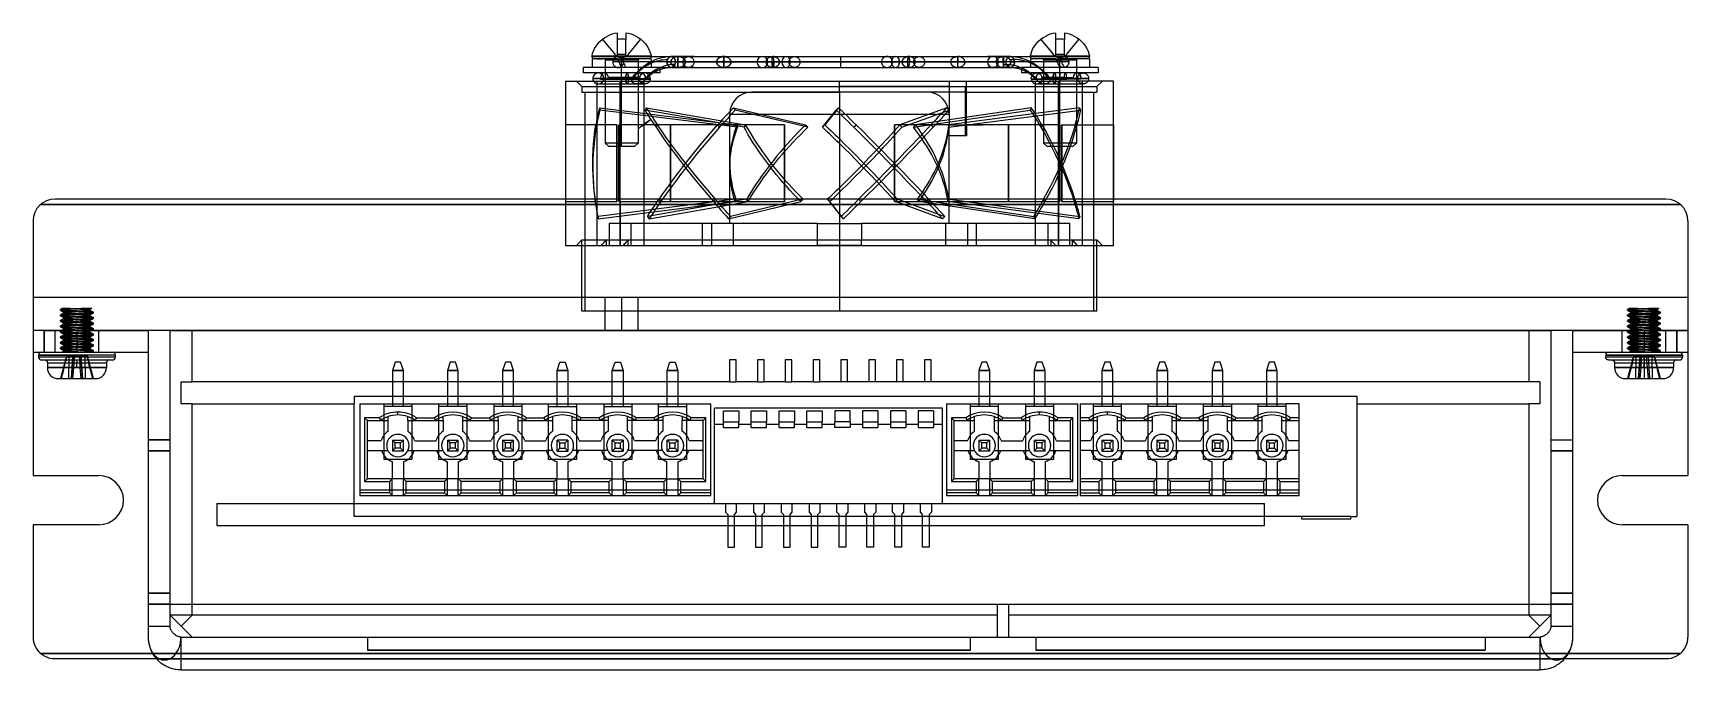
# Model space of a CAD drawing. Header units: millimetres. Extents: x -76 to 76, y -16 to 42.
import ezdxf

# ---------------------------------------------------------------- set-up
doc = ezdxf.new("R2010")
doc.units = ezdxf.units.MM
doc.layers.add('MAIN-1', color=7, linetype='Continuous')
doc.layers.add('MAIN-2', color=7, linetype='Continuous')

msp = doc.modelspace()

# ---------------------------------------------------------------- linework, layer by layer
at = {"layer": 'MAIN-1'}
for p, q in [((-24.26, 40.73), (-24.13, 40.95)), ((-24.13, 40.95), (-23.97, 41.16)), ((-23.97, 41.16), (-23.78, 41.37)), ((-23.78, 41.37), (-23.55, 41.59)), ((-23.55, 41.59), (-23.55, 41.59)), ((-23.55, 41.59), (-23.55, 41.59)), ((-23.55, 41.59), (-23.55, 41.58)), ((-23.55, 41.58), (-23.54, 41.58)), ((-23.54, 41.58), (-23.54, 41.57)), ((-23.54, 41.57), (-23.53, 41.57)), ((-23.33, 41.71), (-23.53, 41.57)), ((-23.12, 41.84), (-23.33, 41.71)), ((-22.9, 41.95), (-23.12, 41.84)), ((-22.68, 42.04), (-22.9, 41.95)), ((-22.44, 42.1), (-22.68, 42.04)), ((-22.2, 42.15), (-22.44, 42.1)), ((-22.2, 42.15), (-22.2, 42.1)), ((-22.2, 42.1), (-22.2, 42.04)), ((-22.2, 42.04), (-22.2, 41.95)), ((-22.2, 41.95), (-22.2, 41.84)), ((-22.2, 41.84), (-22.2, 41.71)), ((-22.2, 41.71), (-22.2, 41.57)), ((-22.07, 41.58), (-22.2, 41.57)), ((-21.93, 41.59), (-22.07, 41.58)), ((-21.8, 41.59), (-21.93, 41.59)), ((-21.67, 41.59), (-21.8, 41.59)), ((-21.53, 41.58), (-21.67, 41.59)), ((-21.4, 41.57), (-21.53, 41.58)), ((-21.16, 42.1), (-21.4, 42.15)), ((-21.4, 42.15), (-21.4, 42.1)), ((-21.4, 42.1), (-21.4, 42.04)), ((-21.4, 42.04), (-21.4, 41.95)), ((-21.4, 41.95), (-21.4, 41.84)), ((-21.4, 41.84), (-21.4, 41.71)), ((-21.4, 41.71), (-21.4, 41.57)), ((-20.92, 42.04), (-21.16, 42.1)), ((-20.69, 41.95), (-20.92, 42.04)), ((-20.47, 41.84), (-20.69, 41.95)), ((-20.27, 41.71), (-20.47, 41.84)), ((-20.07, 41.57), (-20.27, 41.71)), ((-20.06, 41.57), (-20.07, 41.57)), ((-20.05, 41.58), (-20.06, 41.58)), ((-20.06, 41.58), (-20.06, 41.57)), ((-20.05, 41.59), (-20.05, 41.59)), ((-20.05, 41.59), (-20.05, 41.59)), ((-20.05, 41.59), (-20.05, 41.58)), ((-20.05, 41.59), (-19.82, 41.37)), ((-19.82, 41.37), (-19.63, 41.16)), ((-19.63, 41.16), (-19.47, 40.95)), ((-19.47, 40.95), (-19.34, 40.73)), ((15.74, 40.73), (15.87, 40.95)), ((15.87, 40.95), (16.03, 41.16)), ((16.03, 41.16), (16.22, 41.37)), ((16.22, 41.37), (16.45, 41.59)), ((16.45, 41.59), (16.45, 41.59)), ((16.45, 41.59), (16.45, 41.59)), ((16.45, 41.59), (16.45, 41.58)), ((16.45, 41.58), (16.46, 41.58)), ((16.46, 41.58), (16.46, 41.57)), ((16.46, 41.57), (16.47, 41.57)), ((16.67, 41.71), (16.47, 41.57)), ((16.88, 41.84), (16.67, 41.71)), ((17.1, 41.95), (16.88, 41.84)), ((17.32, 42.04), (17.1, 41.95)), ((17.56, 42.1), (17.32, 42.04)), ((17.8, 42.15), (17.56, 42.1)), ((17.8, 42.15), (17.8, 42.1)), ((17.8, 42.1), (17.8, 42.04)), ((17.8, 42.04), (17.8, 41.95)), ((17.8, 41.95), (17.8, 41.84)), ((17.8, 41.84), (17.8, 41.71)), ((17.8, 41.71), (17.8, 41.57)), ((17.93, 41.58), (17.8, 41.57)), ((18.07, 41.59), (17.93, 41.58)), ((18.2, 41.59), (18.07, 41.59)), ((18.33, 41.59), (18.2, 41.59)), ((18.47, 41.58), (18.33, 41.59)), ((18.6, 41.57), (18.47, 41.58)), ((18.84, 42.1), (18.6, 42.15)), ((18.6, 42.15), (18.6, 42.1)), ((18.6, 42.1), (18.6, 42.04)), ((18.6, 42.04), (18.6, 41.95)), ((18.6, 41.95), (18.6, 41.84)), ((18.6, 41.84), (18.6, 41.71)), ((18.6, 41.71), (18.6, 41.57)), ((19.08, 42.04), (18.84, 42.1)), ((19.31, 41.95), (19.08, 42.04)), ((19.53, 41.84), (19.31, 41.95)), ((19.73, 41.71), (19.53, 41.84)), ((19.93, 41.57), (19.73, 41.71)), ((19.94, 41.57), (19.93, 41.57)), ((19.95, 41.58), (19.94, 41.58)), ((19.94, 41.58), (19.94, 41.57)), ((19.95, 41.59), (19.95, 41.59)), ((19.95, 41.59), (19.95, 41.59)), ((19.95, 41.59), (19.95, 41.58)), ((19.95, 41.59), (20.18, 41.37)), ((20.18, 41.37), (20.37, 41.16)), ((20.37, 41.16), (20.53, 40.95)), ((20.53, 40.95), (20.66, 40.73)), ((-24.51, 40.05), (-24.5, 40.1)), ((-24.5, 40.05), (-24.51, 40.05)), ((-19.09, 40.01), (-24.51, 40.01)), ((-24.5, 40.1), (-24.44, 40.3)), ((-24.49, 40.05), (-24.5, 40.05)), ((-22.2, 39.81), (-24.5, 39.81)), ((-24.5, 39.81), (-24.5, 39.01)), ((-24.48, 40.05), (-24.49, 40.05)), ((-24.46, 40.05), (-24.48, 40.05)), ((-24.43, 40.05), (-24.46, 40.05)), ((-24.44, 40.3), (-24.36, 40.5)), ((-24.39, 40.05), (-24.43, 40.05)), ((-24.35, 40.05), (-24.39, 40.05)), ((-24.36, 40.5), (-24.26, 40.73)), ((-24.3, 40.05), (-24.35, 40.05)), ((-24.25, 40.05), (-24.3, 40.05)), ((-24.18, 40.05), (-24.25, 40.05)), ((-24.11, 40.05), (-24.18, 40.05)), ((-24.03, 40.05), (-24.11, 40.05)), ((-23.95, 40.05), (-24.03, 40.05)), ((-23.86, 40.05), (-23.95, 40.05)), ((-23.76, 40.05), (-23.86, 40.05)), ((-23.66, 40.05), (-23.76, 40.05)), ((-23.55, 40.05), (-23.66, 40.05)), ((-23.44, 40.05), (-23.55, 40.05)), ((-23.33, 40.05), (-23.44, 40.05)), ((-23.2, 40.05), (-23.33, 40.05)), ((-23.08, 40.05), (-23.2, 40.05)), ((-22.96, 40.05), (-23.08, 40.05)), ((-22.83, 40.05), (-22.96, 40.05)), ((-22.7, 40.05), (-22.83, 40.05)), ((-22.57, 40.05), (-22.7, 40.05)), ((-22.44, 40.05), (-22.57, 40.05)), ((-22.31, 40.05), (-22.44, 40.05)), ((-22.18, 40.05), (-22.31, 40.05)), ((-22.14, 39.7), (-22.2, 39.81)), ((-22.2, 39.81), (-22.13, 39.81)), ((-22.05, 40.05), (-22.18, 40.05)), ((-21.8, 39.71), (-22.15, 39.71)), ((-22.09, 39.58), (-22.14, 39.7)), ((-22.13, 39.81), (-22.07, 39.81)), ((-22.11, 40.01), (-21.8, 40.01)), ((-22.03, 39.47), (-22.09, 39.58)), ((-22.07, 39.81), (-22, 39.81)), ((-21.92, 40.05), (-22.05, 40.05)), ((-21.97, 39.35), (-22.03, 39.47)), ((-22, 39.81), (-21.93, 39.81)), ((-21.91, 39.24), (-21.97, 39.35)), ((-21.93, 39.81), (-21.87, 39.81)), ((-21.8, 40.05), (-21.92, 40.05)), ((-21.87, 39.81), (-21.8, 39.81)), ((-21.68, 40.05), (-21.8, 40.05)), ((-19.09, 40.01), (-21.8, 40.01)), ((-21.74, 39.69), (-21.8, 39.81)), ((-19.1, 39.81), (-21.8, 39.81)), ((-21.8, 39.71), (-21.8, 39.81)), ((-21.8, 39.71), (-21.8, 39.81)), ((-21.75, 39.71), (-21.8, 39.71)), ((-21.8, 39.01), (-21.8, 39.71)), ((-21.69, 39.58), (-21.74, 39.69)), ((-21.63, 39.47), (-21.69, 39.58)), ((-21.55, 40.05), (-21.68, 40.05)), ((-21.57, 39.35), (-21.63, 39.47)), ((-21.51, 39.24), (-21.57, 39.35)), ((-21.42, 40.05), (-21.55, 40.05)), ((-21.29, 40.05), (-21.42, 40.05)), ((-21.16, 40.05), (-21.29, 40.05)), ((-21.03, 40.05), (-21.16, 40.05)), ((-20.9, 40.05), (-21.03, 40.05)), ((-20.77, 40.05), (-20.9, 40.05)), ((-20.64, 40.05), (-20.77, 40.05)), ((-20.52, 40.05), (-20.64, 40.05)), ((-20.4, 40.05), (-20.52, 40.05)), ((-20.27, 40.05), (-20.4, 40.05)), ((-20.16, 40.05), (-20.27, 40.05)), ((-20.05, 40.05), (-20.16, 40.05)), ((-19.94, 40.05), (-20.05, 40.05)), ((-19.84, 40.05), (-19.94, 40.05)), ((-19.74, 40.05), (-19.84, 40.05)), ((-19.65, 40.05), (-19.74, 40.05)), ((-19.57, 40.05), (-19.65, 40.05)), ((-19.49, 40.05), (-19.57, 40.05)), ((-19.42, 40.05), (-19.49, 40.05)), ((-19.35, 40.05), (-19.42, 40.05)), ((-19.3, 40.05), (-19.35, 40.05)), ((-19.34, 40.73), (-19.24, 40.5)), ((-19.25, 40.05), (-19.3, 40.05)), ((-19.21, 40.05), (-19.25, 40.05)), ((-19.24, 40.5), (-19.16, 40.29)), ((-19.17, 40.05), (-19.21, 40.05)), ((-19.14, 40.05), (-19.17, 40.05)), ((-19.16, 40.29), (-19.1, 40.08)), ((-19.12, 40.05), (-19.14, 40.05)), ((-19.11, 40.05), (-19.12, 40.05)), ((-19.1, 40.05), (-19.11, 40.05)), ((-19.1, 40.08), (-19.09, 40.05)), ((-19.09, 40.05), (-19.1, 40.05)), ((-19.1, 39.81), (-19.1, 39.01)), ((-19.1, 39.56), (-18.9, 39.66)), ((-19.09, 40.01), (-18.72, 40.01)), ((-18.9, 39.66), (-18.7, 39.74)), ((-18.72, 40.01), (-18.33, 40.01)), ((-18.7, 39.74), (-18.49, 39.82)), ((-18.49, 39.82), (-18.3, 39.87)), ((-18.33, 40.01), (-17.93, 40.01)), ((-18.3, 39.87), (-18.1, 39.92)), ((-18.1, 39.92), (-17.9, 39.96)), ((-17.93, 40.01), (-17.52, 40.01)), ((-17.9, 39.96), (-17.6, 40)), ((-17.6, 40), (-17.27, 40.01)), ((-17.52, 40.01), (-17.09, 40.01)), ((-17.16, 39.27), (-17.4, 39.25)), ((-17.23, 40.01), (-17.27, 40.01)), ((-16.65, 40.01), (-17.27, 40.01)), ((-17.2, 40), (-17.23, 40.01)), ((-17.18, 40), (-17.2, 40)), ((-17.15, 39.99), (-17.18, 40)), ((-16.93, 39.28), (-17.16, 39.27)), ((-17.12, 39.97), (-17.15, 39.99)), ((-17.1, 39.96), (-17.12, 39.97)), ((-17.07, 39.94), (-17.1, 39.96)), ((-17.09, 40.01), (-16.65, 40.01)), ((-17.05, 39.92), (-17.07, 39.94)), ((-17.03, 39.9), (-17.05, 39.92)), ((-17, 39.88), (-17.03, 39.9)), ((-16.98, 39.85), (-17, 39.88)), ((-16.96, 39.82), (-16.98, 39.85)), ((-16.95, 39.78), (-16.96, 39.82)), ((-16.93, 39.75), (-16.95, 39.78)), ((-16.94, 39.25), (-16.93, 39.28)), ((-16.92, 39.71), (-16.93, 39.75)), ((-16.93, 39.28), (-16.92, 39.3)), ((-16.9, 39.67), (-16.92, 39.71)), ((-16.92, 39.3), (-16.91, 39.32)), ((-16.91, 39.34), (-16.9, 39.36)), ((-16.91, 39.32), (-16.91, 39.34)), ((-16.89, 39.63), (-16.9, 39.67)), ((-16.9, 39.38), (-16.89, 39.4)), ((-16.9, 39.36), (-16.9, 39.38)), ((-16.89, 39.59), (-16.89, 39.63)), ((-16.88, 39.55), (-16.89, 39.59)), ((-16.89, 39.44), (-16.88, 39.46)), ((-16.89, 39.42), (-16.89, 39.44)), ((-16.89, 39.4), (-16.89, 39.42)), ((-16.88, 39.51), (-16.88, 39.55)), ((-16.88, 39.51), (-16.63, 39.51)), ((-16.88, 39.49), (-16.88, 39.51)), ((-16.88, 39.46), (-16.88, 39.49)), ((-16.65, 40), (-16.65, 40.01)), ((-16.65, 40.01), (-16.65, 40.01)), ((-16.65, 40.01), (-16.65, 40.01)), ((-15.18, 40.01), (-16.65, 40.01)), ((-16.65, 40.01), (-15.69, 40.01)), ((-16.64, 39.99), (-16.65, 40)), ((-16.65, 40), (-16.65, 40)), ((-16.64, 39.98), (-16.64, 39.99)), ((-16.64, 39.99), (-16.64, 39.99)), ((-16.64, 39.97), (-16.64, 39.98)), ((-16.64, 39.96), (-16.64, 39.97)), ((-16.64, 39.95), (-16.64, 39.96)), ((-16.64, 39.93), (-16.64, 39.95)), ((-16.64, 39.92), (-16.64, 39.93)), ((-16.64, 39.9), (-16.64, 39.92)), ((-16.63, 39.89), (-16.64, 39.9)), ((-16.63, 39.86), (-16.63, 39.89)), ((-16.63, 39.84), (-16.63, 39.86)), ((-16.63, 39.82), (-16.63, 39.84)), ((-16.63, 39.79), (-16.63, 39.82)), ((-16.63, 39.77), (-16.63, 39.79)), ((-16.63, 39.75), (-16.63, 39.77)), ((-16.63, 39.71), (-16.63, 39.75)), ((-16.63, 39.68), (-16.63, 39.71)), ((-16.63, 39.65), (-16.63, 39.68)), ((-16.63, 39.61), (-16.63, 39.65)), ((-16.63, 39.58), (-16.63, 39.61)), ((-16.63, 39.54), (-16.63, 39.58)), ((-16.63, 39.45), (-16.63, 39.47)), ((-16.63, 39.44), (-16.63, 39.45)), ((-16.63, 39.43), (-16.63, 39.44)), ((-16.63, 39.39), (-16.63, 39.43)), ((-16.63, 39.36), (-16.63, 39.39)), ((-16.63, 39.32), (-16.63, 39.36)), ((-16.63, 39.28), (-16.63, 39.32)), ((-16.63, 39.25), (-16.63, 39.28)), ((-16.63, 39.51), (-16.63, 39.54)), ((-16.63, 39.51), (-1.8, 39.51)), ((-16.63, 39.5), (-16.63, 39.51)), ((-16.63, 39.49), (-16.63, 39.5)), ((-16.63, 39.48), (-16.63, 39.49)), ((-16.63, 39.47), (-16.63, 39.48)), ((-15.69, 40.01), (-14.66, 40.01)), ((-14.66, 40.01), (-13.55, 40.01)), ((-13.55, 40.01), (-12.39, 40.01)), ((-12.39, 40.01), (-11.16, 40.01)), ((-11.16, 40.01), (-9.89, 40.01)), ((-9.89, 40.01), (-8.58, 40.01)), ((-8.58, 40.01), (-7.25, 40.01)), ((-7.25, 40.01), (-5.89, 40.01)), ((-5.89, 40.01), (-4.52, 40.01)), ((-4.52, 40.01), (-3.16, 40.01)), ((-3.16, 40.01), (-1.8, 40.01)), ((-1.8, 39.51), (-1.8, 40.01)), ((-1.8, 40.01), (-0.44, 40.01)), ((-1.8, 39.51), (13.02, 39.51)), ((-1.8, 39.01), (-1.8, 39.51)), ((-0.44, 40.01), (0.92, 40.01)), ((0.92, 40.01), (2.29, 40.01)), ((2.29, 40.01), (3.65, 40.01)), ((3.65, 40.01), (4.98, 40.01)), ((4.98, 40.01), (6.29, 40.01)), ((6.29, 40.01), (7.56, 40.01)), ((7.56, 40.01), (8.79, 40.01)), ((8.79, 40.01), (9.95, 40.01)), ((9.95, 40.01), (11.06, 40.01)), ((11.06, 40.01), (12.09, 40.01)), ((12.09, 40.01), (13.05, 40.01)), ((13.02, 39.54), (13.02, 39.58)), ((13.02, 39.51), (13.02, 39.54)), ((13.02, 39.51), (13.02, 39.5)), ((13.02, 39.51), (13.28, 39.51)), ((13.02, 39.5), (13.02, 39.49)), ((13.02, 39.49), (13.02, 39.48)), ((13.02, 39.48), (13.02, 39.47)), ((13.02, 39.47), (13.02, 39.45)), ((13.03, 39.89), (13.04, 39.9)), ((13.03, 39.86), (13.03, 39.89)), ((13.03, 39.84), (13.03, 39.86)), ((13.03, 39.82), (13.03, 39.84)), ((13.03, 39.8), (13.03, 39.82)), ((13.03, 39.77), (13.03, 39.8)), ((13.03, 39.75), (13.03, 39.77)), ((13.03, 39.71), (13.03, 39.75)), ((13.03, 39.68), (13.03, 39.71)), ((13.03, 39.65), (13.03, 39.68)), ((13.03, 39.61), (13.03, 39.65)), ((13.02, 39.58), (13.03, 39.61)), ((13.02, 39.45), (13.02, 39.44)), ((13.02, 39.44), (13.02, 39.43)), ((13.02, 39.43), (13.03, 39.41)), ((13.03, 39.41), (13.03, 39.38)), ((13.03, 39.38), (13.03, 39.35)), ((13.03, 39.35), (13.03, 39.32)), ((13.03, 39.32), (13.03, 39.3)), ((13.03, 39.3), (13.03, 39.27)), ((13.03, 39.27), (13.03, 39.25)), ((13.04, 39.99), (13.05, 40)), ((13.04, 39.98), (13.04, 39.99)), ((13.04, 39.99), (13.04, 39.99)), ((13.04, 39.97), (13.04, 39.98)), ((13.04, 39.96), (13.04, 39.97)), ((13.04, 39.95), (13.04, 39.96)), ((13.04, 39.93), (13.04, 39.95)), ((13.04, 39.92), (13.04, 39.93)), ((13.04, 39.9), (13.04, 39.92)), ((13.05, 40), (13.05, 40.01)), ((13.05, 40.01), (13.05, 40.01)), ((13.05, 40.01), (13.05, 40.01)), ((13.67, 40.01), (13.05, 40.01)), ((13.05, 40.01), (13.15, 40.01)), ((13.05, 40), (13.05, 40)), ((13.15, 40.01), (13.26, 40.01)), ((13.26, 40.01), (13.36, 40.01)), ((13.29, 39.59), (13.28, 39.55)), ((13.28, 39.55), (13.28, 39.51)), ((13.28, 39.49), (13.28, 39.51)), ((13.28, 39.47), (13.28, 39.49)), ((13.29, 39.44), (13.28, 39.47)), ((13.3, 39.67), (13.29, 39.63)), ((13.29, 39.63), (13.29, 39.59)), ((13.29, 39.42), (13.29, 39.44)), ((13.29, 39.4), (13.29, 39.42)), ((13.3, 39.38), (13.29, 39.4)), ((13.32, 39.71), (13.3, 39.67)), ((13.3, 39.36), (13.3, 39.38)), ((13.31, 39.34), (13.3, 39.36)), ((13.31, 39.32), (13.31, 39.34)), ((13.32, 39.3), (13.31, 39.32)), ((13.33, 39.75), (13.32, 39.71)), ((13.33, 39.28), (13.32, 39.3)), ((13.35, 39.78), (13.33, 39.75)), ((13.33, 39.28), (13.34, 39.25)), ((13.33, 39.28), (13.56, 39.27)), ((13.36, 39.82), (13.35, 39.78)), ((13.36, 40.01), (13.46, 40.01)), ((13.38, 39.85), (13.36, 39.82)), ((13.4, 39.88), (13.38, 39.85)), ((13.43, 39.9), (13.4, 39.88)), ((13.45, 39.92), (13.43, 39.9)), ((13.47, 39.94), (13.45, 39.92)), ((13.46, 40.01), (13.56, 40.01)), ((13.5, 39.96), (13.47, 39.94)), ((13.52, 39.97), (13.5, 39.96)), ((13.55, 39.99), (13.52, 39.97)), ((13.58, 40), (13.55, 39.99)), ((13.56, 40.01), (13.67, 40.01)), ((13.56, 39.27), (13.8, 39.25)), ((13.6, 40), (13.58, 40)), ((13.63, 40.01), (13.6, 40)), ((13.67, 40.01), (13.63, 40.01)), ((13.67, 40.01), (14, 40)), ((13.68, 40.01), (14, 40.01)), ((14, 40.01), (14.32, 40.01)), ((14, 40), (14.3, 39.96)), ((14.3, 39.96), (14.5, 39.92)), ((14.32, 40.01), (14.62, 40.01)), ((14.5, 39.92), (14.7, 39.87)), ((14.62, 40.01), (14.92, 40.01)), ((14.7, 39.87), (14.9, 39.81)), ((14.9, 39.81), (15.1, 39.74)), ((14.92, 40.01), (15.21, 40.01)), ((15.1, 39.74), (15.3, 39.66)), ((15.21, 40.01), (15.49, 40.01)), ((15.3, 39.66), (15.5, 39.56)), ((15.49, 40.05), (15.5, 40.1)), ((15.49, 40.05), (15.49, 40.05)), ((15.49, 40.05), (15.5, 40.05)), ((15.49, 40.01), (18.2, 40.01)), ((15.49, 40.01), (18.2, 40.01)), ((15.5, 40.1), (15.56, 40.3)), ((15.51, 40.05), (15.5, 40.05)), ((15.5, 40.05), (15.5, 40.05)), ((15.5, 40.05), (15.5, 40.05)), ((15.5, 40.05), (15.5, 40.05)), ((15.5, 40.05), (15.5, 40.05)), ((15.5, 40.05), (15.5, 40.05)), ((17.8, 39.81), (15.5, 39.81)), ((15.5, 39.81), (15.5, 39.01)), ((15.53, 40.05), (15.51, 40.05)), ((15.56, 40.05), (15.53, 40.05)), ((15.56, 40.3), (15.64, 40.5)), ((15.6, 40.05), (15.56, 40.05)), ((15.64, 40.05), (15.6, 40.05)), ((15.64, 40.5), (15.74, 40.73)), ((15.69, 40.05), (15.64, 40.05)), ((15.75, 40.05), (15.69, 40.05)), ((15.82, 40.05), (15.75, 40.05)), ((15.9, 40.05), (15.82, 40.05)), ((15.99, 40.05), (15.9, 40.05)), ((16.08, 40.05), (15.99, 40.05)), ((16.18, 40.05), (16.08, 40.05)), ((16.29, 40.05), (16.18, 40.05)), ((16.41, 40.05), (16.29, 40.05)), ((16.53, 40.05), (16.41, 40.05)), ((16.66, 40.05), (16.53, 40.05)), ((16.79, 40.05), (16.66, 40.05)), ((16.92, 40.05), (16.79, 40.05)), ((17.06, 40.05), (16.92, 40.05)), ((17.2, 40.05), (17.06, 40.05)), ((17.35, 40.05), (17.2, 40.05)), ((17.49, 40.05), (17.35, 40.05)), ((17.63, 40.05), (17.49, 40.05)), ((17.78, 40.05), (17.63, 40.05)), ((17.92, 40.05), (17.78, 40.05)), ((17.8, 39.81), (17.87, 39.81)), ((17.86, 39.7), (17.8, 39.81)), ((18.2, 39.71), (17.85, 39.71)), ((17.91, 39.58), (17.86, 39.7)), ((17.87, 39.81), (17.93, 39.81)), ((17.97, 39.47), (17.91, 39.58)), ((18.06, 40.05), (17.92, 40.05)), ((17.93, 39.81), (18, 39.81)), ((18.03, 39.35), (17.97, 39.47)), ((18, 39.81), (18.07, 39.81)), ((18.09, 39.24), (18.03, 39.35)), ((18.2, 40.05), (18.06, 40.05)), ((18.07, 39.81), (18.13, 39.81)), ((18.13, 39.81), (18.2, 39.81)), ((18.32, 40.05), (18.2, 40.05)), ((18.2, 40.05), (18.2, 40.01)), ((18.2, 40.01), (18.52, 40.01)), ((20.91, 40.01), (18.2, 40.01)), ((18.2, 40.01), (18.2, 39.81)), ((18.2, 39.71), (18.2, 39.81)), ((18.26, 39.69), (18.2, 39.81)), ((20.9, 39.81), (18.2, 39.81)), ((18.25, 39.71), (18.2, 39.71)), ((18.2, 39.01), (18.2, 39.71)), ((18.31, 39.58), (18.26, 39.69)), ((18.37, 39.47), (18.31, 39.58)), ((18.45, 40.05), (18.32, 40.05)), ((18.43, 39.35), (18.37, 39.47)), ((18.49, 39.24), (18.43, 39.35)), ((18.58, 40.05), (18.45, 40.05)), ((18.71, 40.05), (18.58, 40.05)), ((18.84, 40.05), (18.71, 40.05)), ((18.97, 40.05), (18.84, 40.05)), ((19.1, 40.05), (18.97, 40.05)), ((19.23, 40.05), (19.1, 40.05)), ((19.36, 40.05), (19.23, 40.05)), ((19.48, 40.05), (19.36, 40.05)), ((19.6, 40.05), (19.48, 40.05)), ((19.73, 40.05), (19.6, 40.05)), ((19.84, 40.05), (19.73, 40.05)), ((19.95, 40.05), (19.84, 40.05)), ((20.06, 40.05), (19.95, 40.05)), ((20.16, 40.05), (20.06, 40.05)), ((20.26, 40.05), (20.16, 40.05)), ((20.35, 40.05), (20.26, 40.05)), ((20.43, 40.05), (20.35, 40.05)), ((20.51, 40.05), (20.43, 40.05)), ((20.58, 40.05), (20.51, 40.05)), ((20.65, 40.05), (20.58, 40.05)), ((20.7, 40.05), (20.65, 40.05)), ((20.66, 40.73), (20.76, 40.5)), ((20.75, 40.05), (20.7, 40.05)), ((20.79, 40.05), (20.75, 40.05)), ((20.76, 40.5), (20.84, 40.29)), ((20.83, 40.05), (20.79, 40.05)), ((20.86, 40.05), (20.83, 40.05)), ((20.84, 40.29), (20.9, 40.08)), ((20.88, 40.05), (20.86, 40.05)), ((20.89, 40.05), (20.88, 40.05)), ((20.9, 40.05), (20.89, 40.05)), ((20.9, 40.08), (20.91, 40.05)), ((20.91, 40.05), (20.9, 40.05)), ((20.9, 39.81), (20.9, 39.01)), ((-26.92, 37.76), (-21.92, 37.76)), ((-26.92, 37.76), (-26.92, 33.76)), ((-21.8, 39.01), (-25.3, 39.01)), ((-25.3, 39.01), (-25.3, 38.51)), ((-21.8, 38.51), (-25.3, 38.51)), ((-24.42, 38.01), (-19.18, 38.01)), ((-24.42, 38.01), (-24.42, 37.97)), ((-24.42, 37.97), (-24.41, 37.93)), ((-24.41, 37.93), (-24.41, 37.89)), ((-24.41, 37.89), (-24.39, 37.84)), ((-24.39, 37.84), (-24.38, 37.8)), ((-24.38, 37.8), (-24.35, 37.76)), ((-24.36, 38.24), (-24.37, 38.22)), ((-24.37, 37.79), (-24.37, 37.79)), ((-24.37, 37.79), (-24.37, 37.78)), ((-24.37, 37.78), (-24.36, 37.78)), ((-24.35, 38.26), (-24.36, 38.24)), ((-24.36, 37.78), (-24.36, 37.77)), ((-24.36, 37.77), (-24.36, 37.76)), ((-24.36, 37.76), (-24.35, 37.76)), ((-24.34, 38.29), (-24.35, 38.26)), ((-24.32, 38.31), (-24.34, 38.29)), ((-24.31, 38.32), (-24.32, 38.31)), ((-24.3, 38.33), (-24.31, 38.32)), ((-21.92, 37.76), (8.08, 37.76)), ((-21.92, 33.76), (-21.92, 37.76)), ((-21.86, 39.12), (-21.91, 39.24)), ((-21.8, 39.01), (-21.86, 39.12)), ((-18.3, 39.01), (-21.8, 39.01)), ((-21.8, 38.51), (-21.8, 39.01)), ((-18.3, 38.51), (-21.8, 38.51)), ((-21.46, 39.12), (-21.51, 39.24)), ((-21.4, 39.01), (-21.46, 39.12)), ((-19.26, 38.36), (-19.3, 38.33)), ((-19.23, 38.39), (-19.26, 38.36)), ((-19.25, 38.27), (-19.2, 38.32)), ((-19.22, 37.8), (-19.25, 37.76)), ((-19.24, 37.77), (-19.25, 37.76)), ((-19.23, 37.79), (-19.24, 37.77)), ((-19.19, 38.42), (-19.23, 38.39)), ((-19.22, 37.8), (-19.23, 37.79)), ((-19.21, 37.84), (-19.22, 37.8)), ((-19.21, 37.83), (-19.22, 37.82)), ((-19.22, 37.82), (-19.22, 37.8)), ((-19.19, 37.89), (-19.21, 37.84)), ((-19.21, 37.84), (-19.21, 37.83)), ((-19.2, 38.32), (-19.15, 38.36)), ((-19.16, 38.45), (-19.19, 38.42)), ((-19.18, 37.97), (-19.19, 37.93)), ((-19.19, 37.93), (-19.19, 37.89)), ((-19.18, 38.01), (-19.18, 37.97)), ((-19.12, 38.48), (-19.16, 38.45)), ((-19.15, 38.36), (-19.09, 38.4)), ((-19.09, 38.51), (-19.12, 38.48)), ((-19.09, 38.4), (-19.04, 38.44)), ((-19.04, 38.44), (-18.99, 38.47)), ((-18.99, 38.47), (-18.93, 38.51)), ((-18.08, 39.08), (-18.3, 38.99)), ((-18.3, 39.01), (-18.3, 38.51)), ((-18.3, 38.83), (-18.16, 38.87)), ((-18.16, 38.87), (-18.02, 38.91)), ((-17.86, 39.15), (-18.08, 39.08)), ((-18.02, 38.91), (-17.88, 38.95)), ((-17.88, 38.95), (-17.74, 38.97)), ((-17.63, 39.21), (-17.86, 39.15)), ((-17.74, 38.97), (-17.51, 39)), ((-17.4, 39.25), (-17.63, 39.21)), ((-17.51, 39), (-17.27, 39.01)), ((-17.27, 39.01), (-17.23, 39.01)), ((-17.27, 39.01), (-17.16, 39.01)), ((-16.65, 39.01), (-17.27, 39.01)), ((-17.23, 39.01), (-17.2, 39.02)), ((-17.2, 39.02), (-17.17, 39.03)), ((-17.17, 39.03), (-17.14, 39.04)), ((-17.16, 39.01), (-17.06, 39.01)), ((-17.14, 39.04), (-17.11, 39.05)), ((-17.11, 39.05), (-17.08, 39.07)), ((-17.08, 39.07), (-17.05, 39.1)), ((-17.06, 39.01), (-16.96, 39.01)), ((-17.05, 39.1), (-17.02, 39.12)), ((-17.02, 39.12), (-17, 39.15)), ((-17, 39.15), (-16.98, 39.18)), ((-16.98, 39.18), (-16.96, 39.21)), ((-16.96, 39.21), (-16.94, 39.25)), ((-16.96, 39.01), (-16.86, 39.01)), ((-16.86, 39.01), (-16.75, 39.01)), ((-16.75, 39.01), (-16.65, 39.01)), ((-16.65, 39.02), (-16.64, 39.03)), ((-16.65, 39.01), (-16.65, 39.02)), ((-16.65, 39.01), (-16.65, 39.01)), ((-16.65, 39.01), (-15.69, 39.01)), ((-15.18, 39.01), (-16.65, 39.01)), ((-16.64, 39.12), (-16.63, 39.15)), ((-16.64, 39.1), (-16.64, 39.12)), ((-16.64, 39.08), (-16.64, 39.1)), ((-16.64, 39.07), (-16.64, 39.08)), ((-16.64, 39.05), (-16.64, 39.07)), ((-16.64, 39.04), (-16.64, 39.05)), ((-16.64, 39.03), (-16.64, 39.04)), ((-16.64, 39.03), (-16.64, 39.03)), ((-16.63, 39.21), (-16.63, 39.25)), ((-16.63, 39.18), (-16.63, 39.21)), ((-16.63, 39.15), (-16.63, 39.18)), ((-15.69, 39.01), (-14.66, 39.01)), ((-14.66, 39.01), (-13.55, 39.01)), ((-13.55, 39.01), (-12.39, 39.01)), ((-12.39, 39.01), (-11.16, 39.01)), ((-11.16, 39.01), (-9.89, 39.01)), ((-9.89, 39.01), (-8.58, 39.01)), ((-8.58, 39.01), (-7.25, 39.01)), ((-7.25, 39.01), (-5.89, 39.01)), ((-5.89, 39.01), (-4.52, 39.01)), ((-4.52, 39.01), (-3.16, 39.01)), ((-3.16, 39.01), (-1.8, 39.01)), ((-1.8, 39.01), (-0.44, 39.01)), ((-0.44, 39.01), (0.92, 39.01)), ((0.92, 39.01), (2.29, 39.01)), ((2.29, 39.01), (3.65, 39.01)), ((3.65, 39.01), (4.98, 39.01)), ((4.98, 39.01), (6.29, 39.01)), ((6.29, 39.01), (7.56, 39.01)), ((7.56, 39.01), (8.79, 39.01)), ((8.08, 37.76), (9.68, 37.76)), ((8.08, 37.76), (8.08, 33.76)), ((8.79, 39.01), (9.95, 39.01)), ((9.68, 37.76), (18.08, 37.76)), ((9.68, 33.76), (9.68, 37.76)), ((9.95, 39.01), (11.06, 39.01)), ((11.06, 39.01), (12.09, 39.01)), ((12.09, 39.01), (13.05, 39.01)), ((13.03, 39.25), (13.03, 39.22)), ((13.03, 39.22), (13.03, 39.2)), ((13.03, 39.2), (13.03, 39.18)), ((13.03, 39.18), (13.03, 39.16)), ((13.03, 39.16), (13.03, 39.13)), ((13.03, 39.13), (13.04, 39.11)), ((13.04, 39.11), (13.04, 39.1)), ((13.04, 39.1), (13.04, 39.09)), ((13.04, 39.09), (13.04, 39.08)), ((13.04, 39.08), (13.04, 39.07)), ((13.04, 39.07), (13.04, 39.06)), ((13.04, 39.06), (13.04, 39.05)), ((13.04, 39.05), (13.04, 39.04)), ((13.04, 39.04), (13.04, 39.04)), ((13.04, 39.04), (13.04, 39.03)), ((13.04, 39.03), (13.04, 39.02)), ((13.04, 39.02), (13.05, 39.02)), ((13.05, 39.02), (13.05, 39.01)), ((13.05, 39.01), (13.05, 39.01)), ((13.05, 39.01), (13.05, 39.01)), ((13.05, 39.01), (13.15, 39.01)), ((13.67, 39.01), (13.05, 39.01)), ((13.15, 39.01), (13.26, 39.01)), ((13.26, 39.01), (13.36, 39.01)), ((13.34, 39.25), (13.36, 39.21)), ((13.36, 39.21), (13.38, 39.18)), ((13.36, 39.01), (13.46, 39.01)), ((13.38, 39.18), (13.4, 39.15)), ((13.4, 39.15), (13.42, 39.12)), ((13.42, 39.12), (13.45, 39.1)), ((13.45, 39.1), (13.48, 39.07)), ((13.46, 39.01), (13.56, 39.01)), ((13.48, 39.07), (13.51, 39.05)), ((13.51, 39.05), (13.54, 39.04)), ((13.54, 39.04), (13.57, 39.03)), ((13.56, 39.01), (13.67, 39.01)), ((13.57, 39.03), (13.6, 39.02)), ((13.6, 39.02), (13.63, 39.01)), ((13.63, 39.01), (13.67, 39.01)), ((13.67, 39.01), (13.91, 39)), ((13.8, 39.25), (14.03, 39.21)), ((13.91, 39), (14.14, 38.97)), ((14.03, 39.21), (14.26, 39.15)), ((14.14, 38.97), (14.28, 38.95)), ((14.26, 39.15), (14.48, 39.08)), ((14.28, 38.95), (14.42, 38.91)), ((14.42, 38.91), (14.56, 38.87)), ((14.48, 39.08), (14.7, 38.99)), ((14.56, 38.87), (14.7, 38.83)), ((18.2, 39.01), (14.7, 39.01)), ((14.7, 39.01), (14.7, 38.51)), ((18.2, 38.51), (14.7, 38.51)), ((15.33, 38.51), (15.39, 38.47)), ((15.39, 38.47), (15.44, 38.44)), ((15.44, 38.44), (15.49, 38.4)), ((15.49, 38.51), (15.52, 38.48)), ((15.49, 38.4), (15.55, 38.36)), ((15.52, 38.48), (15.56, 38.45)), ((15.55, 38.36), (15.6, 38.32)), ((15.56, 38.45), (15.59, 38.42)), ((15.58, 38.08), (15.6, 38.14)), ((15.58, 38.03), (15.58, 38.08)), ((15.58, 37.98), (15.58, 38.03)), ((15.59, 37.93), (15.58, 37.98)), ((15.59, 38.42), (15.63, 38.39)), ((15.61, 37.93), (15.59, 37.93)), ((15.59, 37.93), (15.59, 37.93)), ((15.59, 37.93), (15.59, 37.91)), ((15.59, 37.91), (15.6, 37.88)), ((15.6, 38.32), (15.65, 38.27)), ((15.6, 38.14), (15.62, 38.2)), ((15.6, 37.88), (15.61, 37.85)), ((15.64, 37.93), (15.61, 37.93)), ((15.61, 37.85), (15.62, 37.82)), ((15.62, 38.2), (15.65, 38.26)), ((15.62, 37.82), (15.63, 37.79)), ((15.63, 38.39), (15.66, 38.36)), ((15.63, 37.79), (15.65, 37.76)), ((15.67, 37.93), (15.64, 37.93)), ((15.65, 38.26), (15.67, 38.29)), ((15.66, 38.36), (15.7, 38.33)), ((15.67, 38.29), (15.69, 38.32)), ((15.72, 37.93), (15.67, 37.93)), ((15.69, 38.32), (15.71, 38.35)), ((15.71, 38.35), (15.74, 38.38)), ((15.78, 37.93), (15.72, 37.93)), ((15.74, 38.38), (15.77, 38.4)), ((15.77, 38.4), (15.8, 38.43)), ((15.85, 37.93), (15.78, 37.93)), ((15.8, 38.43), (15.84, 38.45)), ((15.84, 38.45), (15.88, 38.47)), ((15.94, 37.93), (15.85, 37.93)), ((15.88, 38.47), (15.92, 38.48)), ((15.92, 38.48), (15.96, 38.49)), ((16.03, 37.93), (15.94, 37.93)), ((15.96, 38.49), (16, 38.5)), ((16, 38.5), (16.05, 38.51)), ((16.13, 37.93), (16.03, 37.93)), ((16.05, 38.51), (16.08, 38.51)), ((16.23, 37.93), (16.13, 37.93)), ((16.35, 37.93), (16.23, 37.93)), ((16.48, 37.93), (16.35, 37.93)), ((16.61, 37.93), (16.48, 37.93)), ((16.75, 37.93), (16.61, 37.93)), ((16.89, 37.93), (16.75, 37.93)), ((17.04, 37.93), (16.89, 37.93)), ((17.2, 37.93), (17.04, 37.93)), ((17.14, 38.2), (17.14, 38.2)), ((17.14, 38.2), (17.14, 38.2)), ((17.14, 38.2), (17.14, 38.2)), ((17.14, 38.2), (17.14, 38.2)), ((17.14, 38.2), (17.14, 38.2)), ((17.14, 38.2), (17.14, 38.2)), ((17.36, 37.93), (17.2, 37.93)), ((17.52, 37.93), (17.36, 37.93)), ((17.69, 37.93), (17.52, 37.93)), ((17.86, 37.93), (17.69, 37.93)), ((18.03, 37.93), (17.86, 37.93)), ((18.2, 37.93), (18.03, 37.93)), ((23.08, 37.76), (18.08, 37.76)), ((18.08, 37.76), (18.08, 33.76)), ((18.14, 39.12), (18.09, 39.24)), ((18.2, 39.01), (18.14, 39.12)), ((21.7, 39.01), (18.2, 39.01)), ((18.2, 38.51), (18.2, 39.01)), ((21.7, 38.51), (18.2, 38.51)), ((18.32, 37.93), (18.2, 37.93)), ((18.2, 37.93), (18.2, 37.76)), ((18.44, 37.93), (18.32, 37.93)), ((18.56, 37.93), (18.44, 37.93)), ((18.54, 39.12), (18.49, 39.24)), ((18.6, 39.01), (18.54, 39.12)), ((18.67, 37.93), (18.56, 37.93)), ((18.79, 37.93), (18.67, 37.93)), ((18.91, 37.93), (18.79, 37.93)), ((19.02, 37.93), (18.91, 37.93)), ((19.13, 37.93), (19.02, 37.93)), ((19.24, 37.93), (19.13, 37.93)), ((19.34, 37.93), (19.24, 37.93)), ((19.44, 37.93), (19.34, 37.93)), ((19.54, 37.93), (19.44, 37.93)), ((19.63, 37.93), (19.54, 37.93)), ((19.72, 37.93), (19.63, 37.93)), ((19.81, 37.93), (19.72, 37.93)), ((19.9, 37.93), (19.81, 37.93)), ((19.97, 37.93), (19.9, 37.93)), ((20.05, 37.93), (19.97, 37.93)), ((20.12, 37.93), (20.05, 37.93)), ((20.13, 38.01), (20.82, 38.01)), ((20.32, 38.51), (20.36, 38.51)), ((20.36, 38.51), (20.41, 38.5)), ((20.41, 38.5), (20.45, 38.49)), ((20.45, 38.49), (20.49, 38.48)), ((20.49, 38.48), (20.53, 38.46)), ((20.53, 38.46), (20.57, 38.45)), ((20.57, 38.45), (20.6, 38.42)), ((20.6, 38.42), (20.63, 38.4)), ((20.63, 38.4), (20.66, 38.38)), ((20.66, 38.38), (20.69, 38.35)), ((20.69, 38.35), (20.71, 38.32)), ((20.71, 38.32), (20.75, 38.27)), ((20.75, 38.27), (20.78, 38.21)), ((20.78, 37.8), (20.75, 37.76)), ((20.78, 38.21), (20.8, 38.16)), ((20.79, 37.85), (20.78, 37.8)), ((20.81, 37.89), (20.79, 37.85)), ((20.8, 38.16), (20.81, 38.1)), ((20.81, 38.1), (20.82, 38.05)), ((20.82, 37.93), (20.81, 37.89)), ((20.82, 38.05), (20.82, 38.01)), ((20.82, 38.01), (20.82, 37.97)), ((20.82, 37.97), (20.82, 37.93)), ((21.7, 39.01), (21.7, 38.51)), ((23.08, 33.76), (23.08, 37.76)), ((-20.42, 37.51), (-20.42, 37.51)), ((-20.42, 37.51), (-20.42, 37.51)), ((-20.42, 37.51), (-20.42, 37.51)), ((-20.42, 37.51), (-20.41, 37.51)), ((-20.41, 37.51), (-20.41, 37.51)), ((-20.41, 37.51), (-20.41, 37.51)), ((8.08, 37.26), (9.57, 37.26)), ((9.57, 36.76), (8.08, 36.76)), ((9.57, 37.26), (9.58, 37.27)), ((9.57, 36.76), (9.57, 37.26)), ((9.57, 32.76), (9.57, 36.76)), ((9.58, 37.27), (9.6, 37.28)), ((9.6, 37.28), (9.62, 37.29)), ((9.62, 37.29), (9.64, 37.3)), ((9.64, 37.3), (9.66, 37.3)), ((9.66, 37.3), (9.68, 37.31)), ((-26.92, 33.76), (-26.92, 33.76)), ((-26.92, 33.76), (-26.92, 27)), ((-26.92, 33.76), (-26.92, 27)), ((-22.04, 27), (-22.04, 33.76)), ((-22.04, 33.76), (-21.92, 33.76)), ((-6.95, 33.76), (-21.92, 33.76)), ((-17.35, 33.76), (-17.35, 27)), ((-6.95, 27), (-6.95, 33.76)), ((3.1, 33.76), (3.1, 27)), ((8.08, 33.76), (3.1, 33.76)), ((8.08, 32.76), (8.08, 33.76)), ((18.08, 33.76), (9.68, 33.76)), ((9.68, 33.76), (9.68, 32.76)), ((13.5, 27), (13.5, 33.76)), ((18.08, 33.76), (18.2, 33.76)), ((18.2, 33.76), (18.2, 27)), ((23.08, 27), (23.08, 33.76)), ((23.08, 27), (23.08, 33.76)), ((23.08, 33.76), (23.08, 33.76)), ((9.68, 32.76), (8.08, 32.76)), ((73.5, 27), (-73.5, 27)), ((-75.5, 25), (-75.5, 1.75)), ((75.5, 25), (75.5, 1.75)), ((-75.5, 1.75), (-69.5, 1.75)), ((69.5, 1.75), (75.5, 1.75)), ((-69.5, -2.75), (-75.5, -2.75)), ((-75.5, -2.75), (-75.5, -13)), ((75.5, -2.75), (69.5, -2.75)), ((75.5, -2.75), (75.5, -13)), ((-74.82, -14.5), (74.82, -14.5)), ((-74.62, -14.66), (-74.82, -14.5)), ((-74.41, -14.78), (-74.62, -14.66)), ((-74.18, -14.88), (-74.41, -14.78)), ((-73.96, -14.95), (-74.18, -14.88)), ((-73.73, -14.99), (-73.96, -14.95)), ((-73.5, -15), (-73.73, -14.99)), ((73.5, -15), (-73.5, -15)), ((-64.16, -15.08), (-64.24, -15)), ((-64.24, -15), (64.24, -15)), ((-64.09, -15.15), (-64.16, -15.08)), ((64.15, -15.09), (64.05, -15.19)), ((64.24, -15), (64.15, -15.09)), ((73.73, -14.99), (73.5, -15)), ((73.96, -14.95), (73.73, -14.99)), ((74.18, -14.88), (73.96, -14.95)), ((74.41, -14.78), (74.18, -14.88)), ((74.62, -14.66), (74.41, -14.78)), ((74.82, -14.5), (74.62, -14.66)), ((-64.01, -15.23), (-64.09, -15.15)), ((-63.93, -15.3), (-64.01, -15.23)), ((-63.84, -15.37), (-63.93, -15.3)), ((-63.75, -15.43), (-63.84, -15.37)), ((-63.66, -15.5), (-63.75, -15.43)), ((-63.57, -15.56), (-63.66, -15.5)), ((-63.47, -15.61), (-63.57, -15.56)), ((-63.38, -15.67), (-63.47, -15.61)), ((-63.28, -15.72), (-63.38, -15.67)), ((-63.17, -15.76), (-63.28, -15.72)), ((-63.07, -15.8), (-63.17, -15.76)), ((-62.97, -15.84), (-63.07, -15.8)), ((-62.86, -15.87), (-62.97, -15.84)), ((-62.75, -15.9), (-62.86, -15.87)), ((-62.65, -15.93), (-62.75, -15.9)), ((-62.54, -15.95), (-62.65, -15.93)), ((-62.43, -15.97), (-62.54, -15.95)), ((-62.32, -15.98), (-62.43, -15.97)), ((-62.21, -15.99), (-62.32, -15.98)), ((-62.11, -16), (-62.21, -15.99)), ((-62, -16), (-62.11, -16)), ((-62, -16), (62, -16)), ((62.13, -16), (62, -16)), ((62.26, -15.99), (62.13, -16)), ((62.39, -15.97), (62.26, -15.99)), ((62.52, -15.95), (62.39, -15.97)), ((62.65, -15.93), (62.52, -15.95)), ((62.78, -15.9), (62.65, -15.93)), ((62.91, -15.86), (62.78, -15.9)), ((63.04, -15.81), (62.91, -15.86)), ((63.16, -15.77), (63.04, -15.81)), ((63.29, -15.71), (63.16, -15.77)), ((63.41, -15.65), (63.29, -15.71)), ((63.52, -15.58), (63.41, -15.65)), ((63.64, -15.51), (63.52, -15.58)), ((63.75, -15.44), (63.64, -15.51)), ((63.85, -15.36), (63.75, -15.44)), ((63.96, -15.27), (63.85, -15.36)), ((64.05, -15.19), (63.96, -15.27))]:
    msp.add_line(p, q, dxfattribs=at)
for centre, radius, start, end in [((-24.31, 40.01), 0.2, 167.0877, 180), ((-24.31, 40.01), 0.2, 180, 269.9994), ((-19.29, 40.01), 0.2, 270, 0), ((-19.29, 40.01), 0.2, 0, 12.912), ((15.69, 40.01), 0.2, 167.0877, 180), ((15.69, 40.01), 0.2, 180, 269.9994), ((20.71, 40.01), 0.2, 270, 0), ((20.71, 40.01), 0.2, 0, 12.912), ((-23.92, 38.01), 0.5, 90, 180), ((-19.68, 38.01), 0.5, 0, 90), ((-73.5, 25), 2, 90, 180), ((73.5, 25), 2, 0, 90), ((-69.5, -0.5), 2.25, 0, 90), ((69.5, -0.5), 2.25, 90, 180), ((-69.5, -0.5), 2.25, 270, 0), ((69.5, -0.5), 2.25, 180, 270), ((-73.5, -13), 2, 180, 228.5904), ((73.5, -13), 2, 311.4096, 0)]:
    msp.add_arc(centre, radius, start, end, dxfattribs=at)
for centre, major_axis, ratio, start_param, end_param in [((15.69, 40.01), (0, -0.2), 0.998029, -1.796151, -1.570792), ((15.69, 40.01), (0, -0.2), 0.998029, -1.570792, -0.000077), ((19.76, 38.01), (0, -0.5), 0.734622, 1.570796, 3.141591), ((19.76, 38.01), (0, -0.5), 0.734622, 1.417093, 1.570796)]:
    msp.add_ellipse(centre, major_axis=major_axis, ratio=ratio, start_param=start_param, end_param=end_param, dxfattribs=at)
at = {"layer": 'MAIN-2'}
for p, q in [((-23.53, 41.57), (-22.43, 40.21)), ((-22.2, 41.57), (-22.2, 40.21)), ((-21.4, 40.21), (-21.4, 41.57)), ((-21.17, 40.21), (-20.07, 41.57)), ((16.47, 41.57), (17.57, 40.21)), ((17.8, 41.57), (17.8, 40.21)), ((18.6, 40.21), (18.6, 41.57)), ((18.83, 40.21), (19.93, 41.57)), ((-24.51, 40.05), (-24.51, 40.05)), ((-24.51, 40.05), (-24.5, 40.05)), ((-24.5, 40.05), (-24.51, 40.05)), ((-24.5, 40.05), (-24.51, 40.05)), ((-24.51, 40.01), (-22.11, 40.01)), ((-24.51, 40.01), (-24.51, 40.01)), ((-24.51, 40.01), (-24.5, 40.01)), ((-24.51, 40.01), (-24.51, 40.01)), ((-24.51, 40.01), (-24.5, 40.01)), ((-24.49, 40.05), (-24.5, 40.05)), ((-24.5, 40.05), (-24.5, 40.05)), ((-24.5, 40.05), (-24.5, 40.05)), ((-24.5, 40.05), (-24.5, 40.05)), ((-24.5, 40.05), (-24.5, 40.05)), ((-24.5, 40.05), (-24.5, 40.05)), ((-24.49, 40.05), (-24.5, 40.05)), ((-24.49, 40.05), (-24.5, 40.05)), ((-24.5, 40.01), (-24.49, 40.01)), ((-24.5, 40.01), (-24.49, 40.01)), ((-24.47, 40.05), (-24.49, 40.05)), ((-24.48, 40.05), (-24.49, 40.05)), ((-24.48, 40.05), (-24.49, 40.05)), ((-24.49, 40.01), (-24.47, 40.01)), ((-24.49, 40.01), (-24.47, 40.01)), ((-24.46, 40.05), (-24.48, 40.05)), ((-24.46, 40.05), (-24.48, 40.05)), ((-24.44, 40.05), (-24.47, 40.05)), ((-24.47, 40.01), (-24.45, 40.01)), ((-24.47, 40.01), (-24.45, 40.01)), ((-24.43, 40.05), (-24.46, 40.05)), ((-24.43, 40.05), (-24.46, 40.05)), ((-24.45, 40.01), (-24.42, 40.01)), ((-24.45, 40.01), (-24.42, 40.01)), ((-24.4, 40.05), (-24.44, 40.05)), ((-24.4, 40.05), (-24.43, 40.05)), ((-24.4, 40.05), (-24.43, 40.05)), ((-24.42, 40.01), (-24.38, 40.01)), ((-24.42, 40.01), (-24.38, 40.01)), ((-24.36, 40.05), (-24.4, 40.05)), ((-24.35, 40.05), (-24.4, 40.05)), ((-24.35, 40.05), (-24.4, 40.05)), ((-24.38, 40.01), (-24.33, 40.01)), ((-24.38, 40.01), (-24.33, 40.01)), ((-24.31, 40.05), (-24.36, 40.05)), ((-24.31, 40.05), (-24.35, 40.05)), ((-24.31, 40.05), (-24.35, 40.05)), ((-24.33, 40.01), (-24.27, 40.01)), ((-24.33, 40.01), (-24.27, 40.01)), ((-24.25, 40.05), (-24.31, 40.05)), ((-24.25, 40.05), (-24.31, 40.05)), ((-24.25, 40.05), (-24.31, 40.05)), ((-24.27, 40.01), (-24.21, 40.01)), ((-24.27, 40.01), (-24.21, 40.01)), ((-24.18, 40.05), (-24.25, 40.05)), ((-24.18, 40.05), (-24.25, 40.05)), ((-24.18, 40.05), (-24.25, 40.05)), ((-24.21, 40.01), (-24.13, 40.01)), ((-24.21, 40.01), (-24.13, 40.01)), ((-24.1, 40.05), (-24.18, 40.05)), ((-24.11, 40.05), (-24.18, 40.05)), ((-24.11, 40.05), (-24.18, 40.05)), ((-24.13, 40.01), (-24.04, 40.01)), ((-24.13, 40.01), (-24.04, 40.01)), ((-24.03, 40.05), (-24.11, 40.05)), ((-24.03, 40.05), (-24.11, 40.05)), ((-24.01, 40.05), (-24.1, 40.05)), ((-24.07, 39.81), (-24, 39.81)), ((-24.04, 40.01), (-23.94, 40.01)), ((-24.04, 40.01), (-23.94, 40.01)), ((-23.93, 40.05), (-24.03, 40.05)), ((-23.93, 40.05), (-24.03, 40.05)), ((-23.92, 40.05), (-24.01, 40.05)), ((-24, 39.81), (-23.92, 39.81)), ((-23.94, 40.01), (-23.83, 40.01)), ((-23.94, 40.01), (-23.83, 40.01)), ((-23.79, 40.05), (-23.93, 40.05)), ((-23.79, 40.05), (-23.93, 40.05)), ((-23.82, 40.05), (-23.92, 40.05)), ((-23.92, 39.81), (-23.83, 39.81)), ((-23.83, 40.01), (-23.71, 40.01)), ((-23.83, 40.01), (-23.71, 40.01)), ((-23.83, 39.81), (-23.73, 39.81)), ((-23.71, 40.05), (-23.82, 40.05)), ((-23.65, 40.05), (-23.79, 40.05)), ((-23.65, 40.05), (-23.79, 40.05)), ((-23.73, 39.81), (-23.63, 39.81)), ((-23.59, 40.05), (-23.71, 40.05)), ((-23.71, 40.01), (-23.57, 40.01)), ((-23.71, 40.01), (-23.57, 40.01)), ((-23.51, 40.05), (-23.65, 40.05)), ((-23.51, 40.05), (-23.65, 40.05)), ((-23.63, 39.81), (-23.52, 39.81)), ((-23.47, 40.05), (-23.59, 40.05)), ((-23.57, 40.01), (-23.43, 40.01)), ((-23.57, 40.01), (-23.43, 40.01)), ((-23.37, 40.05), (-23.51, 40.05)), ((-23.37, 40.05), (-23.51, 40.05)), ((-23.34, 40.05), (-23.47, 40.05)), ((-23.43, 40.01), (-23.27, 40.01)), ((-23.43, 40.01), (-23.27, 40.01)), ((-23.39, 39.81), (-23.4, 39.81)), ((-23.37, 39.81), (-23.39, 39.81)), ((-23.23, 40.05), (-23.37, 40.05)), ((-23.23, 40.05), (-23.37, 40.05)), ((-23.37, 39.8), (-23.37, 39.81)), ((-23.36, 39.8), (-23.37, 39.8)), ((-23.35, 39.8), (-23.36, 39.8)), ((-23.35, 39.79), (-23.35, 39.8)), ((-23.34, 39.79), (-23.35, 39.79)), ((-23.21, 40.05), (-23.34, 40.05)), ((-23.33, 39.78), (-23.34, 39.79)), ((-23.33, 39.78), (-23.33, 39.78)), ((-23.32, 39.77), (-23.33, 39.78)), ((-23.32, 39.76), (-23.32, 39.77)), ((-23.32, 39.77), (-23.32, 39.77)), ((-23.31, 39.76), (-23.32, 39.76)), ((-23.31, 39.75), (-23.31, 39.76)), ((-23.31, 39.74), (-23.31, 39.75)), ((-23.3, 39.74), (-23.31, 39.74)), ((-23.3, 39.81), (-23.3, 39.01)), ((-23.3, 39.81), (-23.3, 39.01)), ((-23.3, 39.72), (-23.3, 39.74)), ((-23.3, 39.71), (-23.3, 39.72)), ((-23.3, 39.71), (-21.8, 39.71)), ((-23.3, 39.71), (-21.8, 39.71)), ((-23.3, 39.71), (-23.3, 32.11)), ((-23.27, 40.01), (-23.1, 40.01)), ((-23.27, 40.01), (-23.1, 40.01)), ((-23.09, 40.05), (-23.23, 40.05)), ((-23.09, 40.05), (-23.23, 40.05)), ((-23.08, 40.05), (-23.21, 40.05)), ((-23.1, 40.01), (-22.92, 40.01)), ((-23.1, 40.01), (-22.92, 40.01)), ((-22.87, 40.05), (-23.09, 40.05)), ((-22.87, 40.05), (-23.09, 40.05)), ((-22.94, 40.05), (-23.08, 40.05)), ((-22.8, 40.05), (-22.94, 40.05)), ((-22.92, 40.01), (-22.73, 40.01)), ((-22.92, 40.01), (-22.73, 40.01)), ((-22.68, 40.05), (-22.87, 40.05)), ((-22.68, 40.05), (-22.87, 40.05)), ((-22.65, 40.05), (-22.8, 40.05)), ((-22.73, 40.01), (-22.53, 40.01)), ((-22.73, 40.01), (-22.53, 40.01)), ((-22.51, 40.05), (-22.68, 40.05)), ((-22.51, 40.05), (-22.68, 40.05)), ((-22.51, 40.05), (-22.65, 40.05)), ((-22.59, 39.66), (-22.61, 39.6)), ((-22.61, 39.6), (-22.61, 39.55)), ((-22.61, 39.55), (-22.61, 39.51)), ((-17.31, 39.51), (-22.61, 39.51)), ((-22.61, 39.51), (-22.61, 39.46)), ((-22.61, 39.46), (-22.61, 39.41)), ((-22.61, 39.41), (-22.59, 39.36)), ((-22.57, 39.71), (-22.59, 39.66)), ((-22.59, 39.36), (-22.57, 39.31)), ((-22.54, 39.77), (-22.57, 39.71)), ((-22.57, 39.31), (-22.54, 39.25)), ((-22.5, 39.82), (-22.54, 39.77)), ((-22.53, 40.01), (-22.33, 40.01)), ((-22.53, 40.01), (-22.33, 40.01)), ((-22.37, 40.05), (-22.51, 40.05)), ((-22.3, 40.05), (-22.51, 40.05)), ((-22.3, 40.05), (-22.51, 40.05)), ((-22.48, 39.85), (-22.5, 39.82)), ((-22.45, 39.88), (-22.48, 39.85)), ((-22.42, 39.9), (-22.45, 39.88)), ((-22.43, 40.21), (-22.43, 40.21)), ((-22.43, 40.21), (-22.43, 40.21)), ((-22.39, 39.92), (-22.42, 39.9)), ((-22.36, 39.95), (-22.39, 39.92)), ((-22.22, 40.05), (-22.37, 40.05)), ((-22.32, 39.96), (-22.36, 39.95)), ((-22.33, 40.01), (-22.12, 40.01)), ((-22.33, 40.01), (-22.12, 40.01)), ((-22.28, 39.98), (-22.32, 39.96)), ((-22.11, 40.05), (-22.3, 40.05)), ((-22.11, 40.05), (-22.3, 40.05)), ((-22.24, 39.99), (-22.28, 39.98)), ((-22.2, 40), (-22.24, 39.99)), ((-22.23, 40.04), (-22.2, 40.02)), ((-22.23, 40.04), (-22.21, 40.03)), ((-22.23, 40.04), (-22.2, 40.02)), ((-22.08, 40.05), (-22.22, 40.05)), ((-22.21, 40.03), (-22.19, 40.01)), ((-22.2, 40.21), (-21.4, 40.21)), ((-22.2, 40.21), (-21.4, 40.21)), ((-22.2, 40.21), (-21.4, 40.21)), ((-22.2, 40.21), (-21.4, 40.21)), ((-22.2, 40.21), (-22.2, 40.04)), ((-22.2, 40.04), (-22.17, 40.02)), ((-22.17, 40.02), (-22.2, 40.04)), ((-22.2, 40.04), (-22.17, 40.02)), ((-22.17, 40.02), (-22.2, 40.04)), ((-22.2, 40.02), (-22.17, 40)), ((-22.2, 40.02), (-22.17, 40)), ((-22.16, 40.01), (-22.2, 40)), ((-22.2, 39.81), (-22.2, 39.81)), ((-22.2, 39.81), (-22.2, 39.81)), ((-22.19, 40.01), (-22.16, 40)), ((-22.17, 40.02), (-22.14, 40)), ((-22.14, 40), (-22.17, 40.02)), ((-22.17, 40.02), (-22.14, 40)), ((-22.14, 40), (-22.17, 40.02)), ((-22.17, 40), (-22.13, 39.99)), ((-22.17, 40), (-22.13, 39.99)), ((-22.11, 40.01), (-22.16, 40.01)), ((-22.16, 40), (-22.13, 39.99)), ((-22.14, 40), (-22.1, 39.98)), ((-22.1, 39.98), (-22.14, 40)), ((-22.14, 40), (-22.1, 39.98)), ((-22.1, 39.98), (-22.14, 40)), ((-22.13, 39.99), (-22.1, 39.98)), ((-22.13, 39.99), (-22.1, 39.98)), ((-22.13, 39.99), (-22.1, 39.98)), ((-22.12, 40.01), (-21.91, 40.01)), ((-22.12, 40.01), (-21.91, 40.01)), ((-21.9, 40.05), (-22.11, 40.05)), ((-21.9, 40.05), (-22.11, 40.05)), ((-22.11, 40.01), (-22.02, 40.01)), ((-22.07, 40.01), (-22.11, 40.01)), ((-22.1, 40.01), (-22.11, 40.01)), ((-22.07, 40.01), (-22.1, 40.01)), ((-22.1, 39.98), (-22.07, 39.97)), ((-22.07, 39.97), (-22.1, 39.98)), ((-22.1, 39.98), (-22.07, 39.96)), ((-22.1, 39.98), (-22.07, 39.97)), ((-22.1, 39.98), (-22.07, 39.96)), ((-22.07, 39.97), (-22.1, 39.98)), ((-22.1, 39.98), (-22.07, 39.96)), ((-21.94, 40.05), (-22.08, 40.05)), ((-22.03, 40), (-22.07, 40.01)), ((-22.02, 40.01), (-22.07, 40.01)), ((-22.07, 39.97), (-22.04, 39.96)), ((-22.04, 39.96), (-22.07, 39.97)), ((-22.07, 39.97), (-22.04, 39.96)), ((-22.04, 39.96), (-22.07, 39.97)), ((-22.07, 39.96), (-22.03, 39.95)), ((-22.07, 39.96), (-22.03, 39.95)), ((-22.04, 39.96), (-22, 39.95)), ((-22, 39.95), (-22.04, 39.96)), ((-22.04, 39.96), (-22, 39.95)), ((-22, 39.95), (-22.04, 39.96)), ((-21.99, 39.99), (-22.03, 40)), ((-22.03, 39.95), (-22, 39.95)), ((-22.03, 39.95), (-22, 39.95)), ((-22.03, 39.95), (-22, 39.95)), ((-22.02, 40.01), (-21.75, 40.01)), ((-21.94, 40.01), (-22.02, 40.01)), ((-22, 39.95), (-21.97, 39.94)), ((-21.97, 39.94), (-22, 39.95)), ((-22, 39.95), (-21.97, 39.94)), ((-22, 39.95), (-21.97, 39.94)), ((-22, 39.95), (-21.97, 39.94)), ((-21.97, 39.94), (-22, 39.95)), ((-22, 39.95), (-21.97, 39.94)), ((-21.95, 39.98), (-21.99, 39.99)), ((-21.97, 39.94), (-21.93, 39.93)), ((-21.93, 39.93), (-21.97, 39.94)), ((-21.97, 39.94), (-21.93, 39.93)), ((-21.97, 39.94), (-21.93, 39.93)), ((-21.97, 39.94), (-21.94, 39.93)), ((-21.93, 39.93), (-21.97, 39.94)), ((-21.97, 39.94), (-21.93, 39.93)), ((-21.91, 39.96), (-21.95, 39.98)), ((-21.8, 40.05), (-21.94, 40.05)), ((-21.84, 40.01), (-21.94, 40.01)), ((-21.94, 39.93), (-21.9, 39.93)), ((-21.93, 39.93), (-21.9, 39.93)), ((-21.9, 39.93), (-21.93, 39.93)), ((-21.93, 39.93), (-21.9, 39.93)), ((-21.93, 39.93), (-21.9, 39.93)), ((-21.9, 39.93), (-21.93, 39.93)), ((-21.93, 39.93), (-21.9, 39.93)), ((-21.91, 40.01), (-21.69, 40.01)), ((-21.91, 40.01), (-21.69, 40.01)), ((-21.87, 39.95), (-21.91, 39.96)), ((-21.7, 40.05), (-21.9, 40.05)), ((-21.7, 40.05), (-21.9, 40.05)), ((-21.9, 39.93), (-21.86, 39.93)), ((-21.86, 39.93), (-21.9, 39.93)), ((-21.9, 39.93), (-21.86, 39.93)), ((-21.9, 39.93), (-21.86, 39.93)), ((-21.9, 39.93), (-21.87, 39.93)), ((-21.86, 39.93), (-21.9, 39.93)), ((-21.9, 39.93), (-21.86, 39.93)), ((-21.84, 39.92), (-21.87, 39.95)), ((-21.87, 39.93), (-21.83, 39.93)), ((-21.86, 39.93), (-21.83, 39.93)), ((-21.83, 39.93), (-21.86, 39.93)), ((-21.86, 39.93), (-21.83, 39.93)), ((-21.86, 39.93), (-21.83, 39.93)), ((-21.83, 39.93), (-21.86, 39.93)), ((-21.86, 39.93), (-21.83, 39.93)), ((-21.72, 40.01), (-21.84, 40.01)), ((-21.8, 39.9), (-21.84, 39.92)), ((-21.68, 40.05), (-21.8, 40.05)), ((-21.8, 40.05), (-21.8, 40.01)), ((-21.8, 40.01), (-21.8, 39.81)), ((-21.78, 39.88), (-21.8, 39.9)), ((-21.8, 39.71), (-21.8, 39.81)), ((-21.8, 39.71), (-21.8, 39.81)), ((-21.8, 39.01), (-21.8, 39.81)), ((-21.8, 39.01), (-21.8, 39.81)), ((-21.8, 39.81), (-21.8, 39.81)), ((-21.8, 39.01), (-21.8, 39.81)), ((-21.8, 39.81), (-21.8, 39.81)), ((-21.8, 39.71), (-21.8, 39.81)), ((-21.8, 39.71), (-20.3, 39.71)), ((-21.8, 32.11), (-21.8, 39.71)), ((-21.8, 32.11), (-21.8, 39.71)), ((-21.8, 39.01), (-21.8, 39.71)), ((-21.8, 39.71), (-20.3, 39.71)), ((-21.8, 32.11), (-21.8, 39.71)), ((-21.75, 39.85), (-21.78, 39.88)), ((-21.77, 39.93), (-21.74, 39.93)), ((-21.74, 39.93), (-21.77, 39.93)), ((-21.75, 39.93), (-21.77, 39.93)), ((-21.77, 39.93), (-21.74, 39.93)), ((-21.77, 39.93), (-21.75, 39.93)), ((-21.74, 39.93), (-21.77, 39.93)), ((-21.75, 39.93), (-21.77, 39.93)), ((-21.75, 40.01), (-21.31, 40.01)), ((-21.73, 39.93), (-21.75, 39.93)), ((-21.75, 39.93), (-21.73, 39.93)), ((-21.73, 39.93), (-21.75, 39.93)), ((-21.73, 39.82), (-21.75, 39.85)), ((-21.74, 39.93), (-21.7, 39.93)), ((-21.7, 39.93), (-21.74, 39.93)), ((-21.74, 39.93), (-21.7, 39.93)), ((-21.7, 39.93), (-21.74, 39.93)), ((-21.71, 39.93), (-21.73, 39.93)), ((-21.73, 39.93), (-21.71, 39.93)), ((-21.71, 39.93), (-21.73, 39.93)), ((-21.69, 39.77), (-21.73, 39.82)), ((-21.69, 39.93), (-21.71, 39.93)), ((-21.71, 39.93), (-21.69, 39.93)), ((-21.69, 39.93), (-21.71, 39.93)), ((-21.49, 40.05), (-21.7, 40.05)), ((-21.49, 40.05), (-21.7, 40.05)), ((-21.7, 39.93), (-21.67, 39.93)), ((-21.67, 39.93), (-21.7, 39.93)), ((-21.7, 39.93), (-21.67, 39.93)), ((-21.67, 39.93), (-21.7, 39.93)), ((-21.69, 40.01), (-21.48, 40.01)), ((-21.69, 40.01), (-21.48, 40.01)), ((-21.67, 39.93), (-21.69, 39.93)), ((-21.69, 39.93), (-21.67, 39.93)), ((-21.67, 39.93), (-21.69, 39.93)), ((-21.66, 39.71), (-21.69, 39.77)), ((-21.69, 39.25), (-21.66, 39.31)), ((-21.55, 40.05), (-21.68, 40.05)), ((-21.67, 39.93), (-21.63, 39.94)), ((-21.63, 39.94), (-21.67, 39.93)), ((-21.65, 39.94), (-21.67, 39.93)), ((-21.67, 39.93), (-21.63, 39.94)), ((-21.67, 39.93), (-21.65, 39.94)), ((-21.63, 39.94), (-21.67, 39.93)), ((-21.65, 39.94), (-21.67, 39.93)), ((-21.64, 39.66), (-21.66, 39.71)), ((-21.66, 39.31), (-21.64, 39.36)), ((-21.63, 39.94), (-21.65, 39.94)), ((-21.63, 39.94), (-21.65, 39.94)), ((-21.62, 39.6), (-21.64, 39.66)), ((-21.64, 39.36), (-21.62, 39.41)), ((-21.63, 39.94), (-21.6, 39.95)), ((-21.6, 39.95), (-21.63, 39.94)), ((-21.63, 39.94), (-21.6, 39.95)), ((-21.6, 39.95), (-21.63, 39.94)), ((-21.61, 39.94), (-21.63, 39.94)), ((-21.61, 39.94), (-21.63, 39.94)), ((-21.62, 39.55), (-21.62, 39.6)), ((-21.61, 39.51), (-21.62, 39.55)), ((-21.62, 39.46), (-21.61, 39.51)), ((-21.62, 39.41), (-21.62, 39.46)), ((-21.59, 39.95), (-21.61, 39.94)), ((-21.59, 39.95), (-21.61, 39.94)), ((-16.66, 39.51), (-21.61, 39.51)), ((-21.6, 39.95), (-21.56, 39.96)), ((-21.56, 39.96), (-21.6, 39.95)), ((-21.6, 39.95), (-21.56, 39.96)), ((-21.56, 39.96), (-21.6, 39.95)), ((-21.57, 39.95), (-21.59, 39.95)), ((-21.57, 39.95), (-21.59, 39.95)), ((-21.55, 39.96), (-21.57, 39.95)), ((-21.55, 39.96), (-21.57, 39.95)), ((-21.56, 39.96), (-21.53, 39.97)), ((-21.53, 39.97), (-21.56, 39.96)), ((-21.56, 39.96), (-21.53, 39.97)), ((-21.53, 39.97), (-21.56, 39.96)), ((-21.42, 40.05), (-21.55, 40.05)), ((-21.53, 39.97), (-21.55, 39.96)), ((-21.53, 39.97), (-21.55, 39.96)), ((-21.53, 39.97), (-21.5, 39.98)), ((-21.5, 39.98), (-21.53, 39.97)), ((-21.53, 39.97), (-21.5, 39.98)), ((-21.5, 39.98), (-21.53, 39.97)), ((-21.51, 39.97), (-21.53, 39.97)), ((-21.51, 39.97), (-21.53, 39.97)), ((-21.52, 39.97), (-21.49, 39.98)), ((-21.49, 39.98), (-21.51, 39.97)), ((-21.49, 39.98), (-21.51, 39.97)), ((-21.5, 39.98), (-21.46, 40)), ((-21.46, 40), (-21.5, 39.98)), ((-21.5, 39.98), (-21.46, 40)), ((-21.46, 40), (-21.5, 39.98)), ((-21.3, 40.05), (-21.49, 40.05)), ((-21.3, 40.05), (-21.49, 40.05)), ((-21.47, 39.99), (-21.49, 39.98)), ((-21.49, 39.98), (-21.47, 39.99)), ((-21.47, 39.99), (-21.49, 39.98)), ((-21.48, 40.01), (-21.27, 40.01)), ((-21.48, 40.01), (-21.27, 40.01)), ((-21.45, 40), (-21.47, 39.99)), ((-21.47, 39.99), (-21.44, 40)), ((-21.45, 40), (-21.47, 39.99)), ((-21.46, 40), (-21.43, 40.02)), ((-21.43, 40.02), (-21.46, 40)), ((-21.46, 40), (-21.43, 40.02)), ((-21.43, 40.02), (-21.46, 40)), ((-21.41, 40.02), (-21.45, 40)), ((-21.41, 40.02), (-21.45, 40)), ((-21.44, 40), (-21.41, 40.01)), ((-21.43, 40.02), (-21.4, 40.04)), ((-21.4, 40.04), (-21.43, 40.02)), ((-21.43, 40.02), (-21.4, 40.04)), ((-21.4, 40.04), (-21.43, 40.02)), ((-21.29, 40.05), (-21.42, 40.05)), ((-21.37, 40.04), (-21.41, 40.02)), ((-21.37, 40.04), (-21.41, 40.02)), ((-21.41, 40.01), (-21.39, 40.03)), ((-21.4, 40.04), (-21.4, 40.21)), ((-21.39, 40.03), (-21.37, 40.04)), ((-21.31, 40.01), (-20.71, 40.01)), ((-21.09, 40.05), (-21.3, 40.05)), ((-21.09, 40.05), (-21.3, 40.05)), ((-21.16, 40.05), (-21.29, 40.05)), ((-21.27, 40.01), (-21.07, 40.01)), ((-21.27, 40.01), (-21.07, 40.01)), ((-21.17, 40.21), (-21.17, 40.21)), ((-21.17, 40.21), (-21.17, 40.21)), ((-21.03, 40.05), (-21.16, 40.05)), ((-20.92, 40.05), (-21.09, 40.05)), ((-20.92, 40.05), (-21.09, 40.05)), ((-21.07, 40.01), (-20.87, 40.01)), ((-21.07, 40.01), (-20.87, 40.01)), ((-20.9, 40.05), (-21.03, 40.05)), ((-20.73, 40.05), (-20.92, 40.05)), ((-20.73, 40.05), (-20.92, 40.05)), ((-20.77, 40.05), (-20.9, 40.05)), ((-20.87, 40.01), (-20.68, 40.01)), ((-20.87, 40.01), (-20.68, 40.01)), ((-20.64, 40.05), (-20.77, 40.05)), ((-20.51, 40.05), (-20.73, 40.05)), ((-20.51, 40.05), (-20.73, 40.05)), ((-20.71, 40.01), (-19.97, 40.01)), ((-20.68, 40.01), (-20.5, 40.01)), ((-20.68, 40.01), (-20.5, 40.01)), ((-20.52, 40.05), (-20.64, 40.05)), ((-20.4, 40.05), (-20.52, 40.05)), ((-20.37, 40.05), (-20.51, 40.05)), ((-20.37, 40.05), (-20.51, 40.05)), ((-20.5, 40.01), (-20.33, 40.01)), ((-20.5, 40.01), (-20.33, 40.01)), ((-20.27, 40.05), (-20.4, 40.05)), ((-20.23, 40.05), (-20.37, 40.05)), ((-20.23, 40.05), (-20.37, 40.05)), ((-20.33, 40.01), (-20.17, 40.01)), ((-20.33, 40.01), (-20.17, 40.01)), ((-20.3, 39.81), (-20.3, 39.01)), ((-20.3, 39.81), (-20.3, 39.01)), ((-20.3, 39.72), (-20.3, 39.74)), ((-20.3, 39.74), (-20.29, 39.74)), ((-20.3, 39.72), (-20.3, 39.74)), ((-20.3, 39.74), (-20.29, 39.74)), ((-20.3, 39.71), (-20.3, 39.72)), ((-20.3, 39.71), (-20.3, 39.72)), ((-20.3, 39.71), (-20.3, 32.11)), ((-20.29, 39.75), (-20.29, 39.76)), ((-20.29, 39.76), (-20.28, 39.76)), ((-20.29, 39.75), (-20.29, 39.76)), ((-20.29, 39.76), (-20.28, 39.76)), ((-20.29, 39.74), (-20.29, 39.75)), ((-20.29, 39.74), (-20.29, 39.75)), ((-20.28, 39.77), (-20.27, 39.78)), ((-20.28, 39.77), (-20.27, 39.78)), ((-20.28, 39.76), (-20.28, 39.77)), ((-20.28, 39.77), (-20.28, 39.77)), ((-20.28, 39.76), (-20.28, 39.77)), ((-20.28, 39.77), (-20.28, 39.77)), ((-20.16, 40.05), (-20.27, 40.05)), ((-20.27, 39.78), (-20.27, 39.78)), ((-20.27, 39.78), (-20.26, 39.79)), ((-20.27, 39.78), (-20.27, 39.78)), ((-20.27, 39.78), (-20.26, 39.79)), ((-20.26, 39.79), (-20.25, 39.79)), ((-20.26, 39.79), (-20.25, 39.79)), ((-20.25, 39.79), (-20.25, 39.8)), ((-20.25, 39.8), (-20.24, 39.8)), ((-20.25, 39.79), (-20.25, 39.8)), ((-20.25, 39.8), (-20.24, 39.8)), ((-20.24, 39.8), (-20.23, 39.8)), ((-20.24, 39.8), (-20.23, 39.8)), ((-20.09, 40.05), (-20.23, 40.05)), ((-20.09, 40.05), (-20.23, 40.05)), ((-20.23, 39.8), (-20.23, 39.81)), ((-20.23, 39.81), (-20.21, 39.81)), ((-20.23, 39.8), (-20.23, 39.81)), ((-20.23, 39.81), (-20.21, 39.81)), ((-20.21, 39.81), (-20.2, 39.81)), ((-20.21, 39.81), (-20.2, 39.81)), ((-20.17, 40.01), (-20.03, 40.01)), ((-20.17, 40.01), (-20.03, 40.01)), ((-20.05, 40.05), (-20.16, 40.05)), ((-19.95, 40.05), (-20.09, 40.05)), ((-19.95, 40.05), (-20.09, 40.05)), ((-19.94, 40.05), (-20.05, 40.05)), ((-20.03, 40.01), (-19.89, 40.01)), ((-20.03, 40.01), (-19.89, 40.01)), ((-19.97, 40.01), (-19.09, 40.01)), ((-19.81, 40.05), (-19.95, 40.05)), ((-19.81, 40.05), (-19.95, 40.05)), ((-19.84, 40.05), (-19.94, 40.05)), ((-19.89, 40.01), (-19.77, 40.01)), ((-19.89, 40.01), (-19.77, 40.01)), ((-19.74, 40.05), (-19.84, 40.05)), ((-19.67, 40.05), (-19.81, 40.05)), ((-19.67, 40.05), (-19.81, 40.05)), ((-19.77, 40.01), (-19.66, 40.01)), ((-19.77, 40.01), (-19.66, 40.01)), ((-19.75, 39.15), (-19.52, 39.32)), ((-19.65, 40.05), (-19.74, 40.05)), ((-19.57, 40.05), (-19.67, 40.05)), ((-19.57, 40.05), (-19.67, 40.05)), ((-19.66, 40.01), (-19.56, 40.01)), ((-19.66, 40.01), (-19.56, 40.01)), ((-19.57, 40.05), (-19.65, 40.05)), ((-19.49, 40.05), (-19.57, 40.05)), ((-19.49, 40.05), (-19.57, 40.05)), ((-19.49, 40.05), (-19.57, 40.05)), ((-19.56, 40.01), (-19.47, 40.01)), ((-19.56, 40.01), (-19.47, 40.01)), ((-19.52, 39.32), (-19.28, 39.47)), ((-19.42, 40.05), (-19.49, 40.05)), ((-19.42, 40.05), (-19.49, 40.05)), ((-19.42, 40.05), (-19.49, 40.05)), ((-19.47, 40.01), (-19.39, 40.01)), ((-19.47, 40.01), (-19.39, 40.01)), ((-19.35, 40.05), (-19.42, 40.05)), ((-19.35, 40.05), (-19.42, 40.05)), ((-19.35, 40.05), (-19.42, 40.05)), ((-19.42, 39.25), (-19.25, 39.34)), ((-19.42, 39.25), (-19.25, 39.34)), ((-19.39, 40.01), (-19.33, 40.01)), ((-19.39, 40.01), (-19.33, 40.01)), ((-19.3, 40.05), (-19.35, 40.05)), ((-19.29, 40.05), (-19.35, 40.05)), ((-19.29, 40.05), (-19.35, 40.05)), ((-19.33, 40.01), (-19.27, 40.01)), ((-19.33, 40.01), (-19.27, 40.01)), ((-19.25, 40.05), (-19.3, 40.05)), ((-19.25, 40.05), (-19.29, 40.05)), ((-19.25, 40.05), (-19.29, 40.05)), ((-19.28, 39.47), (-19.1, 39.56)), ((-19.27, 40.01), (-19.22, 40.01)), ((-19.27, 40.01), (-19.22, 40.01)), ((-19.21, 40.05), (-19.25, 40.05)), ((-19.2, 40.05), (-19.25, 40.05)), ((-19.2, 40.05), (-19.25, 40.05)), ((-19.25, 39.34), (-19.08, 39.43)), ((-19.25, 39.34), (-19.08, 39.43)), ((-19.22, 40.01), (-19.18, 40.01)), ((-19.22, 40.01), (-19.18, 40.01)), ((-19.17, 40.05), (-19.21, 40.05)), ((-19.17, 40.05), (-19.2, 40.05)), ((-19.17, 40.05), (-19.2, 40.05)), ((-19.18, 40.01), (-19.15, 40.01)), ((-19.18, 40.01), (-19.15, 40.01)), ((-19.14, 40.05), (-19.17, 40.05)), ((-19.14, 40.05), (-19.17, 40.05)), ((-19.14, 40.05), (-19.17, 40.05)), ((-19.15, 40.01), (-19.13, 40.01)), ((-19.15, 40.01), (-19.13, 40.01)), ((-19.12, 40.05), (-19.14, 40.05)), ((-19.12, 40.05), (-19.14, 40.05)), ((-19.12, 40.05), (-19.14, 40.05)), ((-19.13, 40.01), (-19.11, 40.01)), ((-19.13, 40.01), (-19.11, 40.01)), ((-19.11, 40.05), (-19.12, 40.05)), ((-19.11, 40.05), (-19.12, 40.05)), ((-19.11, 40.05), (-19.12, 40.05)), ((-19.1, 40.05), (-19.11, 40.05)), ((-19.1, 40.05), (-19.11, 40.05)), ((-19.1, 40.05), (-19.11, 40.05)), ((-19.11, 40.01), (-19.1, 40.01)), ((-19.11, 40.01), (-19.1, 40.01)), ((-19.09, 40.05), (-19.1, 40.05)), ((-19.09, 40.05), (-19.1, 40.05)), ((-19.09, 40.05), (-19.1, 40.05)), ((-19.1, 40.01), (-19.09, 40.01)), ((-19.1, 40.01), (-19.09, 40.01)), ((-19.09, 40.01), (-19.09, 40.01)), ((-19.09, 40.01), (-19.09, 40.01)), ((-19.08, 39.43), (-18.9, 39.5)), ((-19.08, 39.43), (-18.9, 39.5)), ((-18.9, 39.5), (-18.72, 39.56)), ((-18.9, 39.5), (-18.72, 39.56)), ((-18.72, 39.56), (-18.54, 39.62)), ((-18.72, 39.56), (-18.54, 39.62)), ((-18.54, 39.62), (-18.36, 39.66)), ((-18.54, 39.62), (-18.36, 39.66)), ((-18.36, 39.66), (-18.18, 39.7)), ((-18.36, 39.66), (-18.18, 39.7)), ((-18.18, 39.7), (-17.99, 39.72)), ((-18.18, 39.7), (-17.99, 39.72)), ((-17.99, 39.72), (-17.8, 39.73)), ((-17.99, 39.72), (-17.8, 39.73)), ((-17.8, 39.73), (-17.61, 39.74)), ((-17.8, 39.73), (-17.61, 39.74)), ((-17.64, 39.57), (-17.65, 39.55)), ((-17.65, 39.55), (-17.64, 39.57)), ((-17.65, 39.55), (-17.65, 39.53)), ((-17.65, 39.53), (-17.65, 39.55)), ((-17.65, 39.53), (-17.65, 39.51)), ((-17.65, 39.51), (-17.65, 39.53)), ((-17.31, 39.51), (-17.65, 39.51)), ((-17.65, 39.51), (-17.31, 39.51)), ((-17.65, 39.47), (-17.65, 39.51)), ((-17.65, 39.51), (-17.65, 39.47)), ((-17.64, 39.43), (-17.65, 39.47)), ((-17.65, 39.47), (-17.64, 39.43)), ((-17.63, 39.66), (-17.64, 39.64)), ((-17.64, 39.64), (-17.63, 39.66)), ((-17.64, 39.64), (-17.64, 39.62)), ((-17.64, 39.62), (-17.64, 39.64)), ((-17.64, 39.62), (-17.64, 39.6)), ((-17.64, 39.6), (-17.64, 39.62)), ((-17.64, 39.6), (-17.64, 39.57)), ((-17.64, 39.57), (-17.64, 39.6)), ((-17.64, 39.39), (-17.64, 39.43)), ((-17.64, 39.43), (-17.64, 39.38)), ((-17.63, 39.35), (-17.64, 39.39)), ((-17.64, 39.38), (-17.63, 39.34)), ((-17.62, 39.7), (-17.63, 39.68)), ((-17.63, 39.68), (-17.62, 39.7)), ((-17.63, 39.68), (-17.63, 39.66)), ((-17.63, 39.66), (-17.63, 39.68)), ((-17.62, 39.31), (-17.63, 39.35)), ((-17.63, 39.34), (-17.62, 39.31)), ((-17.61, 39.72), (-17.62, 39.7)), ((-17.62, 39.7), (-17.61, 39.72)), ((-17.61, 39.28), (-17.62, 39.31)), ((-17.62, 39.31), (-17.6, 39.27)), ((-17.61, 39.74), (-17.59, 39.77)), ((-17.59, 39.77), (-17.61, 39.74)), ((-17.61, 39.74), (-17.61, 39.72)), ((-17.61, 39.72), (-17.61, 39.74)), ((-17.59, 39.24), (-17.61, 39.28)), ((-17.6, 39.27), (-17.58, 39.23)), ((-17.57, 39.81), (-17.59, 39.77)), ((-17.59, 39.77), (-17.58, 39.8)), ((-17.58, 39.8), (-17.56, 39.83)), ((-17.55, 39.84), (-17.57, 39.81)), ((-17.56, 39.83), (-17.54, 39.86)), ((-17.53, 39.87), (-17.55, 39.84)), ((-17.54, 39.86), (-17.52, 39.89)), ((-17.51, 39.9), (-17.53, 39.87)), ((-17.52, 39.89), (-17.49, 39.91)), ((-17.48, 39.92), (-17.51, 39.9)), ((-17.49, 39.91), (-17.47, 39.93)), ((-17.45, 39.94), (-17.48, 39.92)), ((-17.47, 39.93), (-17.44, 39.95)), ((-17.2, 39.27), (-17.47, 39.24)), ((-17.42, 39.96), (-17.45, 39.94)), ((-17.44, 39.95), (-17.41, 39.97)), ((-17.39, 39.98), (-17.42, 39.96)), ((-17.41, 39.97), (-17.39, 39.98)), ((-17.39, 39.98), (-17.36, 39.99)), ((-17.36, 39.99), (-17.39, 39.98)), ((-17.36, 39.99), (-17.33, 40)), ((-17.33, 40), (-17.36, 39.99)), ((-17.33, 40), (-17.3, 40.01)), ((-17.3, 40.01), (-17.33, 40)), ((-17.3, 39.6), (-17.31, 39.57)), ((-17.31, 39.57), (-17.3, 39.6)), ((-17.31, 39.57), (-17.31, 39.54)), ((-17.31, 39.54), (-17.31, 39.57)), ((-17.31, 39.54), (-17.31, 39.51)), ((-17.31, 39.51), (-17.31, 39.54)), ((-17.31, 39.48), (-17.31, 39.51)), ((-17.31, 39.51), (-17.31, 39.5)), ((-17.31, 39.5), (-17.31, 39.49)), ((-17.31, 39.49), (-17.31, 39.48)), ((-17.31, 39.45), (-17.31, 39.48)), ((-17.31, 39.48), (-17.31, 39.47)), ((-17.31, 39.47), (-17.31, 39.45)), ((-17.3, 39.42), (-17.31, 39.45)), ((-17.31, 39.45), (-17.31, 39.44)), ((-17.31, 39.44), (-17.31, 39.43)), ((-17.31, 39.43), (-17.3, 39.41)), ((-17.3, 40.01), (-17.27, 40.01)), ((-17.27, 40.01), (-17.3, 40.01)), ((-17.29, 39.63), (-17.3, 39.6)), ((-17.3, 39.6), (-17.29, 39.63)), ((-17.29, 39.39), (-17.3, 39.42)), ((-17.3, 39.41), (-17.29, 39.38)), ((-17.28, 39.66), (-17.29, 39.63)), ((-17.29, 39.63), (-17.28, 39.66)), ((-17.28, 39.36), (-17.29, 39.39)), ((-17.29, 39.38), (-17.28, 39.35)), ((-17.27, 39.69), (-17.28, 39.66)), ((-17.28, 39.66), (-17.27, 39.69)), ((-17.27, 39.33), (-17.28, 39.36)), ((-17.28, 39.35), (-17.27, 39.33)), ((-17.27, 40.01), (-17.24, 40.01)), ((-17.25, 39.72), (-17.27, 39.69)), ((-17.27, 39.69), (-17.25, 39.72)), ((-17.27, 39.33), (-17.25, 39.3)), ((-17.25, 39.3), (-17.27, 39.33)), ((-17.23, 39.75), (-17.25, 39.72)), ((-17.25, 39.72), (-17.23, 39.75)), ((-17.25, 39.3), (-17.24, 39.28)), ((-17.24, 39.27), (-17.25, 39.3)), ((-17.24, 40.01), (-17.21, 40)), ((-17.24, 39.28), (-17.22, 39.25)), ((-17.21, 39.24), (-17.24, 39.27)), ((-17.23, 39.75), (-17.21, 39.77)), ((-17.21, 39.77), (-17.23, 39.75)), ((-17.21, 40), (-17.18, 40)), ((-17.19, 39.8), (-17.21, 39.77)), ((-17.21, 39.77), (-17.19, 39.8)), ((-16.93, 39.28), (-17.2, 39.27)), ((-17.16, 39.83), (-17.19, 39.8)), ((-17.19, 39.8), (-17.16, 39.83)), ((-17.18, 40), (-17.15, 39.99)), ((-17.13, 39.85), (-17.16, 39.83)), ((-17.16, 39.83), (-17.13, 39.85)), ((-17.15, 39.99), (-17.13, 39.98)), ((-17.13, 39.98), (-17.1, 39.96)), ((-17.1, 39.88), (-17.13, 39.85)), ((-17.13, 39.85), (-17.1, 39.88)), ((-17.1, 39.96), (-17.08, 39.95)), ((-17.07, 39.9), (-17.1, 39.88)), ((-17.1, 39.88), (-17.07, 39.9)), ((-17.08, 39.95), (-17.06, 39.93)), ((-17.05, 39.91), (-17.07, 39.9)), ((-17.07, 39.9), (-17.05, 39.91)), ((-17.06, 39.93), (-17.04, 39.91)), ((-17.02, 39.93), (-17.05, 39.91)), ((-17.05, 39.91), (-17.02, 39.93)), ((-17.04, 39.91), (-17.02, 39.89)), ((-16.99, 39.94), (-17.02, 39.93)), ((-17.02, 39.93), (-16.99, 39.94)), ((-17.02, 39.89), (-16.99, 39.86)), ((-16.95, 39.95), (-16.99, 39.94)), ((-16.99, 39.94), (-16.96, 39.95)), ((-16.99, 39.86), (-16.98, 39.84)), ((-16.98, 39.84), (-16.96, 39.81)), ((-16.96, 39.95), (-16.92, 39.97)), ((-16.96, 39.81), (-16.94, 39.77)), ((-16.92, 39.97), (-16.95, 39.95)), ((-16.94, 39.77), (-16.93, 39.74)), ((-16.93, 39.28), (-16.94, 39.25)), ((-16.93, 39.74), (-16.91, 39.7)), ((-16.93, 39.28), (-16.92, 39.3)), ((-16.89, 39.98), (-16.92, 39.97)), ((-16.92, 39.97), (-16.89, 39.98)), ((-16.92, 39.3), (-16.91, 39.32)), ((-16.91, 39.7), (-16.9, 39.67)), ((-16.91, 39.34), (-16.9, 39.36)), ((-16.91, 39.32), (-16.91, 39.34)), ((-16.9, 39.67), (-16.89, 39.63)), ((-16.9, 39.38), (-16.89, 39.4)), ((-16.9, 39.36), (-16.9, 39.38)), ((-16.86, 39.98), (-16.89, 39.98)), ((-16.89, 39.98), (-16.86, 39.98)), ((-16.89, 39.63), (-16.89, 39.59)), ((-16.89, 39.59), (-16.88, 39.55)), ((-16.89, 39.44), (-16.88, 39.47)), ((-16.89, 39.42), (-16.89, 39.44)), ((-16.89, 39.4), (-16.89, 39.42)), ((-16.88, 39.55), (-16.88, 39.51)), ((-16.63, 39.51), (-16.88, 39.51)), ((-16.88, 39.49), (-16.88, 39.51)), ((-16.88, 39.47), (-16.88, 39.49)), ((-16.83, 39.99), (-16.86, 39.98)), ((-16.86, 39.98), (-16.83, 39.99)), ((-16.8, 40), (-16.83, 39.99)), ((-16.83, 39.99), (-16.8, 40)), ((-16.77, 40), (-16.8, 40)), ((-16.8, 40), (-16.77, 40)), ((-16.73, 40.01), (-16.77, 40)), ((-16.77, 40), (-16.73, 40.01)), ((-16.69, 40.01), (-16.73, 40.01)), ((-16.73, 40.01), (-16.69, 40.01)), ((-16.65, 40.01), (-16.69, 40.01)), ((-16.69, 40.01), (-16.65, 40.01)), ((-16.66, 39.51), (-16.67, 39.47)), ((-16.67, 39.47), (-16.66, 39.43)), ((-16.66, 39.98), (-16.66, 39.99)), ((-16.66, 39.99), (-16.65, 39.99)), ((-16.66, 39.98), (-16.65, 39.99)), ((-16.66, 39.97), (-16.66, 39.98)), ((-16.66, 39.98), (-16.66, 39.98)), ((-16.66, 39.97), (-16.66, 39.98)), ((-16.66, 39.98), (-16.66, 39.98)), ((-16.66, 39.96), (-16.66, 39.97)), ((-16.66, 39.95), (-16.66, 39.97)), ((-16.66, 39.95), (-16.66, 39.96)), ((-16.66, 39.94), (-16.66, 39.95)), ((-16.66, 39.94), (-16.66, 39.95)), ((-16.66, 39.93), (-16.66, 39.94)), ((-16.66, 39.93), (-16.66, 39.94)), ((-16.66, 39.92), (-16.66, 39.93)), ((-16.66, 39.92), (-16.66, 39.93)), ((-16.66, 39.9), (-16.66, 39.92)), ((-16.66, 39.9), (-16.66, 39.92)), ((-16.66, 39.88), (-16.66, 39.9)), ((-16.66, 39.88), (-16.66, 39.9)), ((-16.66, 39.86), (-16.66, 39.88)), ((-16.66, 39.86), (-16.66, 39.88)), ((-16.66, 39.84), (-16.66, 39.86)), ((-16.66, 39.84), (-16.66, 39.86)), ((-16.66, 39.82), (-16.66, 39.84)), ((-16.66, 39.82), (-16.66, 39.84)), ((-16.66, 39.79), (-16.66, 39.82)), ((-16.66, 39.79), (-16.66, 39.82)), ((-16.66, 39.77), (-16.66, 39.79)), ((-16.66, 39.77), (-16.66, 39.79)), ((-16.66, 39.74), (-16.66, 39.77)), ((-16.66, 39.74), (-16.66, 39.77)), ((-16.66, 39.72), (-16.66, 39.74)), ((-16.66, 39.72), (-16.66, 39.74)), ((-16.66, 39.69), (-16.66, 39.72)), ((-16.66, 39.69), (-16.66, 39.72)), ((-16.66, 39.66), (-16.66, 39.69)), ((-16.66, 39.66), (-16.66, 39.69)), ((-16.66, 39.64), (-16.66, 39.66)), ((-16.66, 39.64), (-16.66, 39.66)), ((-16.66, 39.61), (-16.66, 39.64)), ((-16.66, 39.61), (-16.66, 39.64)), ((-16.66, 39.59), (-16.66, 39.61)), ((-16.66, 39.59), (-16.66, 39.61)), ((-16.66, 39.57), (-16.66, 39.59)), ((-16.66, 39.57), (-16.66, 39.59)), ((-16.66, 39.56), (-16.66, 39.57)), ((-16.66, 39.56), (-16.66, 39.57)), ((-16.66, 39.55), (-16.66, 39.56)), ((-16.66, 39.55), (-16.66, 39.56)), ((-16.66, 39.54), (-16.66, 39.55)), ((-16.66, 39.54), (-16.66, 39.55)), ((-16.66, 39.53), (-16.66, 39.54)), ((-16.66, 39.53), (-16.66, 39.54)), ((-16.66, 39.52), (-16.66, 39.53)), ((-16.66, 39.52), (-16.66, 39.53)), ((-16.66, 39.51), (-16.66, 39.52)), ((-16.66, 39.51), (-16.66, 39.52)), ((-13.13, 39.51), (-16.66, 39.51)), ((-16.66, 39.47), (-16.66, 39.51)), ((-16.66, 39.51), (-13.13, 39.51)), ((-16.66, 39.44), (-16.66, 39.47)), ((-16.66, 39.4), (-16.66, 39.44)), ((-16.66, 39.43), (-16.66, 39.4)), ((-16.66, 39.4), (-16.66, 39.37)), ((-16.66, 39.37), (-16.66, 39.4)), ((-16.66, 39.37), (-16.66, 39.33)), ((-16.66, 39.33), (-16.66, 39.37)), ((-16.66, 39.33), (-16.66, 39.3)), ((-16.66, 39.3), (-16.66, 39.33)), ((-16.66, 39.3), (-16.66, 39.27)), ((-16.66, 39.27), (-16.66, 39.3)), ((-16.66, 39.27), (-16.66, 39.25)), ((-16.66, 39.24), (-16.66, 39.27)), ((-16.65, 40), (-16.65, 40.01)), ((-16.65, 40.01), (-16.65, 40.01)), ((-16.65, 40.01), (-16.65, 40.01)), ((-16.65, 40.01), (-16.6, 40.01)), ((-16.65, 40), (-16.65, 40.01)), ((-16.65, 40.01), (-16.65, 40.01)), ((-16.65, 40), (-16.65, 40.01)), ((-16.65, 40.01), (-16.65, 40.01)), ((-16.65, 40.01), (-16.65, 40.01)), ((-16.6, 40.01), (-16.65, 40.01)), ((-16.64, 39.99), (-16.65, 40)), ((-16.65, 40), (-16.65, 40)), ((-16.65, 39.99), (-16.65, 40)), ((-16.65, 40), (-16.65, 40)), ((-16.65, 39.99), (-16.65, 40)), ((-16.65, 40), (-16.65, 40)), ((-16.65, 39.99), (-16.65, 39.99)), ((-16.64, 39.98), (-16.64, 39.99)), ((-16.64, 39.99), (-16.64, 39.99)), ((-16.64, 39.97), (-16.64, 39.98)), ((-16.64, 39.96), (-16.64, 39.97)), ((-16.64, 39.95), (-16.64, 39.96)), ((-16.64, 39.93), (-16.64, 39.95)), ((-16.64, 39.92), (-16.64, 39.93)), ((-16.64, 39.9), (-16.64, 39.92)), ((-16.63, 39.89), (-16.64, 39.9)), ((-16.63, 39.86), (-16.63, 39.89)), ((-16.63, 39.84), (-16.63, 39.86)), ((-16.63, 39.82), (-16.63, 39.84)), ((-16.63, 39.79), (-16.63, 39.82)), ((-16.63, 39.77), (-16.63, 39.79)), ((-16.63, 39.75), (-16.63, 39.77)), ((-16.63, 39.71), (-16.63, 39.75)), ((-16.63, 39.68), (-16.63, 39.71)), ((-16.63, 39.65), (-16.63, 39.68)), ((-16.63, 39.61), (-16.63, 39.65)), ((-16.63, 39.58), (-16.63, 39.61)), ((-16.63, 39.54), (-16.63, 39.58)), ((-16.63, 39.45), (-16.63, 39.47)), ((-16.63, 39.44), (-16.63, 39.45)), ((-16.63, 39.43), (-16.63, 39.44)), ((-16.63, 39.4), (-16.63, 39.43)), ((-16.63, 39.37), (-16.63, 39.4)), ((-16.63, 39.34), (-16.63, 39.37)), ((-16.63, 39.31), (-16.63, 39.34)), ((-16.63, 39.28), (-16.63, 39.31)), ((-16.63, 39.25), (-16.63, 39.28)), ((-16.63, 39.51), (-16.63, 39.54)), ((-16.63, 39.5), (-16.63, 39.51)), ((13.02, 39.51), (-16.63, 39.51)), ((-16.63, 39.49), (-16.63, 39.5)), ((-16.63, 39.48), (-16.63, 39.49)), ((-16.63, 39.47), (-16.63, 39.48)), ((-16.6, 40.01), (-16.56, 40)), ((-16.56, 40), (-16.6, 40.01)), ((-16.56, 40), (-16.52, 40)), ((-16.52, 40), (-16.56, 40)), ((-16.52, 40), (-16.49, 39.99)), ((-16.49, 39.99), (-16.52, 40)), ((-16.49, 39.99), (-16.46, 39.99)), ((-16.46, 39.99), (-16.49, 39.99)), ((-16.46, 39.99), (-16.44, 39.98)), ((-16.44, 39.98), (-16.46, 39.99)), ((-16.44, 39.98), (-16.41, 39.98)), ((-16.41, 39.98), (-16.44, 39.98)), ((-16.41, 39.98), (-16.38, 39.97)), ((-16.38, 39.97), (-16.41, 39.98)), ((-16.38, 39.97), (-16.34, 39.95)), ((-16.34, 39.95), (-16.38, 39.97)), ((-16.34, 39.95), (-16.31, 39.94)), ((-16.31, 39.94), (-16.34, 39.95)), ((-16.31, 39.94), (-16.28, 39.93)), ((-16.28, 39.93), (-16.31, 39.94)), ((-16.28, 39.93), (-16.25, 39.91)), ((-16.25, 39.91), (-16.28, 39.93)), ((-16.25, 39.91), (-16.22, 39.9)), ((-16.22, 39.9), (-16.25, 39.91)), ((-16.22, 39.9), (-16.2, 39.88)), ((-16.19, 39.88), (-16.22, 39.9)), ((-16.2, 39.88), (-16.17, 39.85)), ((-16.16, 39.85), (-16.19, 39.88)), ((-16.19, 39.6), (-16.17, 39.66)), ((-16.19, 39.55), (-16.19, 39.6)), ((-16.19, 39.51), (-16.19, 39.55)), ((-16.19, 39.51), (-13.13, 39.51)), ((-16.19, 39.46), (-16.19, 39.51)), ((-16.19, 39.41), (-16.19, 39.46)), ((-16.17, 39.36), (-16.19, 39.41)), ((-16.17, 39.85), (-16.14, 39.83)), ((-16.17, 39.66), (-16.15, 39.71)), ((-16.15, 39.31), (-16.17, 39.36)), ((-16.13, 39.83), (-16.16, 39.85)), ((-16.15, 39.71), (-16.12, 39.77)), ((-16.12, 39.25), (-16.15, 39.31)), ((-16.14, 39.83), (-16.11, 39.81)), ((-16.11, 39.8), (-16.13, 39.83)), ((-16.12, 39.77), (-16.08, 39.82)), ((-16.11, 39.81), (-16.09, 39.78)), ((-16.08, 39.77), (-16.11, 39.8)), ((-16.09, 39.78), (-16.07, 39.76)), ((-16.08, 39.82), (-16.06, 39.85)), ((-16.06, 39.75), (-16.08, 39.77)), ((-16.08, 39.24), (-16.06, 39.27)), ((-16.06, 39.27), (-16.08, 39.25)), ((-16.07, 39.76), (-16.05, 39.73)), ((-16.06, 39.85), (-16.03, 39.88)), ((-16.04, 39.72), (-16.06, 39.75)), ((-16.06, 39.27), (-16.04, 39.3)), ((-16.04, 39.3), (-16.06, 39.27)), ((-16.05, 39.73), (-16.03, 39.7)), ((-16.02, 39.69), (-16.04, 39.72)), ((-16.04, 39.3), (-16.02, 39.33)), ((-16.02, 39.33), (-16.04, 39.3)), ((-16.03, 39.88), (-16.01, 39.9)), ((-16.03, 39.7), (-16.02, 39.67)), ((-16.01, 39.66), (-16.02, 39.69)), ((-16.02, 39.67), (-16, 39.64)), ((-16.02, 39.33), (-16.01, 39.36)), ((-16.01, 39.36), (-16.02, 39.33)), ((-16.01, 39.9), (-15.97, 39.92)), ((-16, 39.63), (-16.01, 39.66)), ((-16.01, 39.36), (-16, 39.39)), ((-16, 39.39), (-16.01, 39.36)), ((-16, 39.64), (-15.99, 39.61)), ((-15.99, 39.6), (-16, 39.63)), ((-16, 39.39), (-15.99, 39.42)), ((-15.99, 39.42), (-16, 39.39)), ((-15.99, 39.61), (-15.98, 39.58)), ((-15.98, 39.57), (-15.99, 39.6)), ((-15.99, 39.42), (-15.98, 39.45)), ((-15.98, 39.45), (-15.99, 39.42)), ((-15.98, 39.58), (-15.98, 39.54)), ((-15.98, 39.54), (-15.98, 39.57)), ((-15.98, 39.54), (-15.98, 39.51)), ((-15.98, 39.51), (-15.98, 39.54)), ((12.38, 39.51), (-15.98, 39.51)), ((-15.98, 39.48), (-15.98, 39.51)), ((-12.47, 39.51), (-15.98, 39.51)), ((-15.98, 39.51), (-1.8, 39.51)), ((-15.98, 39.51), (-15.98, 39.48)), ((-15.98, 39.51), (-12.47, 39.51)), ((-15.98, 39.45), (-15.98, 39.48)), ((-15.98, 39.48), (-15.98, 39.45)), ((-15.97, 39.92), (-15.94, 39.95)), ((-15.94, 39.95), (-15.9, 39.96)), ((-15.9, 39.96), (-15.86, 39.98)), ((-15.86, 39.98), (-15.82, 39.99)), ((-15.82, 39.99), (-15.78, 40)), ((-15.78, 40), (-15.74, 40.01)), ((-15.74, 40.01), (-15.69, 40.01)), ((-15.69, 40.01), (-15.65, 40.01)), ((-15.65, 40.01), (-15.61, 40)), ((-15.61, 40), (-15.57, 39.99)), ((-15.57, 39.99), (-15.53, 39.98)), ((-15.53, 39.98), (-15.49, 39.96)), ((-15.49, 39.96), (-15.45, 39.95)), ((-15.45, 39.95), (-15.42, 39.92)), ((-15.42, 39.92), (-15.38, 39.9)), ((-15.38, 39.9), (-15.36, 39.88)), ((-15.36, 39.88), (-15.33, 39.85)), ((-15.33, 39.85), (-15.31, 39.82)), ((-15.31, 39.82), (-15.27, 39.77)), ((-15.27, 39.77), (-15.24, 39.71)), ((-15.24, 39.31), (-15.27, 39.25)), ((-15.24, 39.71), (-15.22, 39.66)), ((-15.22, 39.36), (-15.24, 39.31)), ((-15.22, 39.66), (-15.2, 39.6)), ((-15.2, 39.41), (-15.22, 39.36)), ((-15.2, 39.6), (-15.2, 39.55)), ((-15.2, 39.55), (-15.19, 39.51)), ((-15.19, 39.51), (-15.2, 39.46)), ((-15.2, 39.46), (-15.2, 39.41)), ((-15.19, 39.51), (-12.47, 39.51)), ((-13.12, 39.54), (-13.13, 39.53)), ((-13.13, 39.53), (-13.12, 39.54)), ((-13.13, 39.53), (-13.13, 39.52)), ((-13.13, 39.52), (-13.13, 39.53)), ((-13.13, 39.52), (-13.13, 39.51)), ((-13.13, 39.51), (-13.13, 39.52)), ((-13.13, 39.51), (-13.12, 39.48)), ((-13.12, 39.48), (-13.13, 39.51)), ((-13.11, 39.62), (-13.12, 39.59)), ((-13.12, 39.59), (-13.11, 39.61)), ((-13.12, 39.59), (-13.12, 39.57)), ((-13.12, 39.57), (-13.12, 39.59)), ((-13.12, 39.57), (-13.12, 39.56)), ((-13.12, 39.56), (-13.12, 39.57)), ((-13.12, 39.56), (-13.12, 39.55)), ((-13.12, 39.55), (-13.12, 39.56)), ((-13.12, 39.55), (-13.12, 39.54)), ((-13.12, 39.54), (-13.12, 39.55)), ((-13.12, 39.48), (-13.12, 39.45)), ((-13.12, 39.45), (-13.12, 39.48)), ((-13.12, 39.45), (-13.12, 39.42)), ((-13.11, 39.42), (-13.12, 39.45)), ((-13.12, 39.42), (-13.11, 39.39)), ((-13.1, 39.65), (-13.11, 39.62)), ((-13.11, 39.61), (-13.1, 39.64)), ((-13.11, 39.39), (-13.11, 39.42)), ((-13.11, 39.39), (-13.1, 39.36)), ((-13.1, 39.36), (-13.11, 39.39)), ((-13.09, 39.68), (-13.1, 39.65)), ((-13.1, 39.64), (-13.09, 39.66)), ((-13.1, 39.36), (-13.08, 39.33)), ((-13.08, 39.33), (-13.1, 39.36)), ((-13.07, 39.71), (-13.09, 39.68)), ((-13.09, 39.66), (-13.08, 39.69)), ((-13.08, 39.69), (-13.07, 39.72)), ((-13.08, 39.33), (-13.07, 39.3)), ((-13.07, 39.3), (-13.08, 39.33)), ((-13.05, 39.74), (-13.07, 39.71)), ((-13.07, 39.72), (-13.05, 39.74)), ((-13.07, 39.3), (-13.05, 39.27)), ((-13.05, 39.27), (-13.07, 39.3)), ((-13.03, 39.77), (-13.05, 39.74)), ((-13.05, 39.74), (-13.03, 39.76)), ((-13.05, 39.27), (-13.03, 39.24)), ((-13.03, 39.24), (-13.05, 39.27)), ((-13.01, 39.79), (-13.03, 39.77)), ((-13.03, 39.76), (-13.02, 39.79)), ((-13.02, 39.79), (-12.99, 39.81)), ((-12.98, 39.82), (-13.01, 39.79)), ((-12.99, 39.81), (-12.97, 39.83)), ((-12.96, 39.85), (-12.98, 39.82)), ((-12.97, 39.83), (-12.95, 39.86)), ((-12.93, 39.87), (-12.96, 39.85)), ((-12.95, 39.86), (-12.92, 39.88)), ((-12.89, 39.89), (-12.93, 39.87)), ((-12.92, 39.88), (-12.89, 39.9)), ((-12.86, 39.91), (-12.89, 39.89)), ((-12.89, 39.9), (-12.86, 39.91)), ((-12.84, 39.92), (-12.86, 39.91)), ((-12.86, 39.91), (-12.84, 39.92)), ((-12.81, 39.94), (-12.84, 39.92)), ((-12.84, 39.92), (-12.82, 39.94)), ((-12.82, 39.94), (-12.79, 39.95)), ((-12.78, 39.95), (-12.81, 39.94)), ((-12.79, 39.95), (-12.77, 39.96)), ((-12.75, 39.96), (-12.78, 39.95)), ((-12.77, 39.96), (-12.75, 39.96)), ((-12.72, 39.97), (-12.75, 39.96)), ((-12.75, 39.96), (-12.72, 39.97)), ((-12.69, 39.98), (-12.72, 39.97)), ((-12.72, 39.97), (-12.7, 39.98)), ((-12.7, 39.98), (-12.67, 39.99)), ((-12.65, 39.99), (-12.69, 39.98)), ((-12.67, 39.99), (-12.64, 39.99)), ((-12.61, 40), (-12.65, 39.99)), ((-12.64, 39.99), (-12.61, 40)), ((-12.57, 40), (-12.61, 40)), ((-12.61, 40), (-12.57, 40)), ((-12.52, 40.01), (-12.57, 40)), ((-12.57, 40), (-12.53, 40.01)), ((-12.53, 40.01), (-12.48, 40.01)), ((-12.48, 40.01), (-12.52, 40.01)), ((-12.48, 40.01), (-12.48, 40.01)), ((-12.48, 40.01), (-12.48, 40)), ((-12.43, 40.01), (-12.48, 40.01)), ((-12.48, 40.01), (-12.48, 40.01)), ((-12.48, 40.01), (-12.48, 40)), ((-12.48, 40), (-12.48, 40.01)), ((-12.48, 40.01), (-12.48, 40.01)), ((-12.48, 40.01), (-12.48, 40.01)), ((-12.48, 40.01), (-12.48, 40.01)), ((-12.48, 40.01), (-12.48, 40.01)), ((-12.48, 40.01), (-12.48, 40)), ((-12.48, 40.01), (-12.43, 40.01)), ((-12.48, 40), (-12.48, 40)), ((-12.48, 40), (-12.48, 39.99)), ((-12.48, 40), (-12.48, 40)), ((-12.48, 40), (-12.48, 39.99)), ((-12.48, 39.99), (-12.48, 40)), ((-12.48, 40), (-12.48, 40)), ((-12.48, 40), (-12.48, 40)), ((-12.48, 40), (-12.48, 39.99)), ((-12.48, 39.99), (-12.48, 39.99)), ((-12.48, 39.99), (-12.48, 39.98)), ((-12.48, 39.99), (-12.48, 39.99)), ((-12.48, 39.99), (-12.48, 39.98)), ((-12.48, 39.98), (-12.48, 39.99)), ((-12.48, 39.99), (-12.48, 39.99)), ((-12.48, 39.99), (-12.48, 39.99)), ((-12.48, 39.99), (-12.48, 39.98)), ((-12.48, 39.98), (-12.48, 39.97)), ((-12.48, 39.98), (-12.48, 39.97)), ((-12.48, 39.97), (-12.48, 39.98)), ((-12.48, 39.98), (-12.48, 39.97)), ((-12.48, 39.97), (-12.48, 39.95)), ((-12.48, 39.97), (-12.48, 39.95)), ((-12.48, 39.96), (-12.48, 39.97)), ((-12.48, 39.97), (-12.48, 39.96)), ((-12.48, 39.95), (-12.48, 39.96)), ((-12.48, 39.96), (-12.48, 39.95)), ((-12.48, 39.95), (-12.48, 39.94)), ((-12.48, 39.95), (-12.48, 39.94)), ((-12.48, 39.94), (-12.48, 39.95)), ((-12.48, 39.95), (-12.48, 39.94)), ((-12.48, 39.94), (-12.48, 39.92)), ((-12.48, 39.94), (-12.47, 39.92)), ((-12.47, 39.93), (-12.48, 39.94)), ((-12.48, 39.94), (-12.48, 39.93)), ((-12.48, 39.93), (-12.48, 39.92)), ((-12.48, 39.92), (-12.48, 39.91)), ((-12.48, 39.92), (-12.48, 39.9)), ((-12.48, 39.91), (-12.48, 39.89)), ((-12.48, 39.9), (-12.48, 39.89)), ((-12.48, 39.89), (-12.48, 39.86)), ((-12.48, 39.89), (-12.48, 39.86)), ((-12.48, 39.86), (-12.47, 39.84)), ((-12.48, 39.86), (-12.47, 39.84)), ((-12.47, 39.92), (-12.47, 39.93)), ((-12.47, 39.92), (-12.47, 39.91)), ((-12.47, 39.9), (-12.47, 39.92)), ((-12.47, 39.91), (-12.47, 39.89)), ((-12.47, 39.89), (-12.47, 39.9)), ((-12.47, 39.89), (-12.47, 39.86)), ((-12.47, 39.87), (-12.47, 39.89)), ((-12.47, 39.85), (-12.47, 39.87)), ((-12.47, 39.86), (-12.47, 39.83)), ((-12.47, 39.83), (-12.47, 39.85)), ((-12.47, 39.84), (-12.47, 39.81)), ((-12.47, 39.84), (-12.47, 39.81)), ((-12.47, 39.83), (-12.47, 39.81)), ((-12.47, 39.81), (-12.47, 39.83)), ((-12.47, 39.81), (-12.47, 39.78)), ((-12.47, 39.81), (-12.47, 39.78)), ((-12.47, 39.79), (-12.47, 39.81)), ((-12.47, 39.81), (-12.47, 39.78)), ((-12.47, 39.77), (-12.47, 39.79)), ((-12.47, 39.78), (-12.47, 39.75)), ((-12.47, 39.78), (-12.47, 39.75)), ((-12.47, 39.78), (-12.47, 39.76)), ((-12.47, 39.75), (-12.47, 39.77)), ((-12.47, 39.76), (-12.47, 39.73)), ((-12.47, 39.75), (-12.47, 39.71)), ((-12.47, 39.75), (-12.47, 39.71)), ((-12.47, 39.72), (-12.47, 39.75)), ((-12.47, 39.73), (-12.47, 39.7)), ((-12.47, 39.69), (-12.47, 39.72)), ((-12.47, 39.71), (-12.47, 39.67)), ((-12.47, 39.71), (-12.47, 39.67)), ((-12.47, 39.7), (-12.47, 39.67)), ((-12.47, 39.66), (-12.47, 39.69)), ((-12.47, 39.67), (-12.47, 39.63)), ((-12.47, 39.67), (-12.47, 39.63)), ((-12.47, 39.67), (-12.47, 39.64)), ((-12.47, 39.63), (-12.47, 39.66)), ((-12.47, 39.64), (-12.47, 39.6)), ((-12.47, 39.63), (-12.47, 39.59)), ((-12.47, 39.63), (-12.47, 39.59)), ((-12.47, 39.6), (-12.47, 39.63)), ((-12.47, 39.57), (-12.47, 39.6)), ((-12.47, 39.6), (-12.47, 39.57)), ((-12.47, 39.59), (-12.47, 39.55)), ((-12.47, 39.59), (-12.47, 39.55)), ((-12.47, 39.54), (-12.47, 39.57)), ((-12.47, 39.57), (-12.47, 39.54)), ((-12.47, 39.55), (-12.47, 39.51)), ((-12.47, 39.55), (-12.47, 39.51)), ((-12.47, 39.51), (-12.47, 39.54)), ((-12.47, 39.54), (-12.47, 39.51)), ((-12.47, 39.51), (-1.8, 39.51)), ((-8.61, 39.51), (-12.47, 39.51)), ((-12.47, 39.51), (-8.61, 39.51)), ((8.87, 39.51), (-12.47, 39.51)), ((-12.47, 39.48), (-12.47, 39.51)), ((-12.47, 39.5), (-12.47, 39.51)), ((-12.47, 39.51), (-12.47, 39.48)), ((-12.47, 39.51), (-12.47, 39.47)), ((-12.47, 39.49), (-12.47, 39.5)), ((-12.47, 39.48), (-12.47, 39.49)), ((-12.47, 39.45), (-12.47, 39.48)), ((-12.47, 39.47), (-12.47, 39.48)), ((-12.47, 39.48), (-12.47, 39.45)), ((-12.47, 39.45), (-12.47, 39.47)), ((-12.47, 39.47), (-12.47, 39.44)), ((-12.47, 39.41), (-12.47, 39.45)), ((-12.47, 39.44), (-12.47, 39.45)), ((-12.47, 39.45), (-12.47, 39.42)), ((-12.47, 39.43), (-12.47, 39.44)), ((-12.47, 39.44), (-12.47, 39.4)), ((-12.47, 39.39), (-12.47, 39.43)), ((-12.47, 39.42), (-12.47, 39.39)), ((-12.47, 39.38), (-12.47, 39.41)), ((-12.47, 39.4), (-12.47, 39.37)), ((-12.47, 39.35), (-12.47, 39.39)), ((-12.47, 39.39), (-12.47, 39.36)), ((-12.47, 39.35), (-12.47, 39.38)), ((-12.47, 39.37), (-12.47, 39.33)), ((-12.47, 39.36), (-12.47, 39.33)), ((-12.47, 39.32), (-12.47, 39.35)), ((-12.47, 39.31), (-12.47, 39.35)), ((-12.47, 39.33), (-12.47, 39.3)), ((-12.47, 39.33), (-12.47, 39.3)), ((-12.47, 39.29), (-12.47, 39.32)), ((-12.47, 39.27), (-12.47, 39.31)), ((-12.47, 39.3), (-12.47, 39.27)), ((-12.47, 39.3), (-12.47, 39.27)), ((-12.47, 39.26), (-12.47, 39.29)), ((-12.47, 39.24), (-12.47, 39.27)), ((-12.47, 39.27), (-12.47, 39.25)), ((-12.47, 39.27), (-12.47, 39.25)), ((-12.47, 39.23), (-12.47, 39.26)), ((-12.39, 40), (-12.43, 40.01)), ((-12.43, 40.01), (-12.39, 40)), ((-12.35, 40), (-12.39, 40)), ((-12.39, 40), (-12.35, 40)), ((-12.32, 39.99), (-12.35, 40)), ((-12.35, 40), (-12.32, 39.99)), ((-12.29, 39.99), (-12.32, 39.99)), ((-12.32, 39.99), (-12.29, 39.99)), ((-12.27, 39.98), (-12.29, 39.99)), ((-12.29, 39.99), (-12.27, 39.98)), ((-12.24, 39.98), (-12.27, 39.98)), ((-12.27, 39.98), (-12.24, 39.98)), ((-12.21, 39.96), (-12.24, 39.98)), ((-12.24, 39.98), (-12.21, 39.96)), ((-12.17, 39.95), (-12.21, 39.96)), ((-12.21, 39.96), (-12.18, 39.95)), ((-12.18, 39.95), (-12.14, 39.94)), ((-12.14, 39.94), (-12.17, 39.95)), ((-12.11, 39.92), (-12.14, 39.94)), ((-12.14, 39.94), (-12.11, 39.92)), ((-12.09, 39.91), (-12.11, 39.92)), ((-12.11, 39.92), (-12.09, 39.91)), ((-12.06, 39.89), (-12.09, 39.91)), ((-12.09, 39.91), (-12.06, 39.89)), ((-12.03, 39.87), (-12.06, 39.89)), ((-12.06, 39.89), (-12.03, 39.87)), ((-12, 39.85), (-12.03, 39.87)), ((-12.03, 39.87), (-12, 39.85)), ((-11.97, 39.83), (-12, 39.85)), ((-12, 39.85), (-11.97, 39.83)), ((-11.94, 39.8), (-11.97, 39.83)), ((-11.97, 39.83), (-11.95, 39.8)), ((-11.95, 39.8), (-11.92, 39.77)), ((-11.92, 39.77), (-11.94, 39.8)), ((-11.9, 39.74), (-11.92, 39.77)), ((-11.92, 39.77), (-11.9, 39.74)), ((-11.9, 39.28), (-11.91, 39.26)), ((-11.91, 39.25), (-11.89, 39.28)), ((-11.88, 39.72), (-11.9, 39.74)), ((-11.9, 39.74), (-11.88, 39.72)), ((-11.88, 39.31), (-11.9, 39.28)), ((-11.89, 39.28), (-11.88, 39.31)), ((-11.87, 39.69), (-11.88, 39.72)), ((-11.88, 39.72), (-11.87, 39.69)), ((-11.88, 39.31), (-11.86, 39.34)), ((-11.87, 39.33), (-11.88, 39.31)), ((-11.85, 39.66), (-11.87, 39.69)), ((-11.87, 39.69), (-11.85, 39.66)), ((-11.85, 39.36), (-11.87, 39.33)), ((-11.86, 39.34), (-11.85, 39.37)), ((-11.84, 39.63), (-11.85, 39.66)), ((-11.85, 39.66), (-11.84, 39.63)), ((-11.85, 39.37), (-11.84, 39.4)), ((-11.84, 39.38), (-11.85, 39.36)), ((-11.83, 39.6), (-11.84, 39.63)), ((-11.84, 39.63), (-11.83, 39.6)), ((-11.83, 39.43), (-11.84, 39.41)), ((-11.84, 39.4), (-11.83, 39.43)), ((-11.84, 39.41), (-11.84, 39.38)), ((-11.83, 39.57), (-11.83, 39.6)), ((-11.83, 39.6), (-11.83, 39.57)), ((-11.82, 39.54), (-11.83, 39.57)), ((-11.83, 39.57), (-11.82, 39.54)), ((-11.82, 39.47), (-11.83, 39.45)), ((-11.83, 39.45), (-11.82, 39.47)), ((-11.83, 39.45), (-11.83, 39.44)), ((-11.83, 39.44), (-11.83, 39.45)), ((-11.83, 39.44), (-11.83, 39.43)), ((-11.83, 39.43), (-11.83, 39.44)), ((-11.82, 39.51), (-11.82, 39.54)), ((-11.82, 39.54), (-11.82, 39.51)), ((-11.82, 39.51), (-1.8, 39.51)), ((-8.06, 39.51), (-11.82, 39.51)), ((-11.82, 39.51), (-8.06, 39.51)), ((8.22, 39.51), (-11.82, 39.51)), ((-11.82, 39.51), (-11.82, 39.5)), ((-11.82, 39.5), (-11.82, 39.51)), ((-11.82, 39.5), (-11.82, 39.49)), ((-11.82, 39.49), (-11.82, 39.5)), ((-11.82, 39.49), (-11.82, 39.48)), ((-11.82, 39.48), (-11.82, 39.49)), ((-11.82, 39.48), (-11.82, 39.47)), ((-11.82, 39.47), (-11.82, 39.48)), ((-9.45, 39.51), (-8.61, 39.51)), ((-8.61, 39.51), (-9.45, 39.51)), ((-8.61, 39.54), (-8.6, 39.57)), ((-8.61, 39.54), (-8.6, 39.57)), ((-8.61, 39.51), (-8.61, 39.54)), ((-8.61, 39.51), (-8.61, 39.54)), ((-8.61, 39.48), (-8.61, 39.51)), ((-8.61, 39.51), (-8.61, 39.48)), ((-8.6, 39.45), (-8.61, 39.48)), ((-8.61, 39.48), (-8.6, 39.45)), ((-8.6, 39.6), (-8.59, 39.63)), ((-8.6, 39.6), (-8.59, 39.63)), ((-8.6, 39.57), (-8.6, 39.6)), ((-8.6, 39.57), (-8.6, 39.6)), ((-8.6, 39.42), (-8.6, 39.45)), ((-8.6, 39.45), (-8.6, 39.42)), ((-8.59, 39.39), (-8.6, 39.42)), ((-8.6, 39.42), (-8.59, 39.39)), ((-8.59, 39.63), (-8.58, 39.66)), ((-8.59, 39.63), (-8.58, 39.66)), ((-8.58, 39.36), (-8.59, 39.39)), ((-8.59, 39.39), (-8.58, 39.36)), ((-8.58, 39.66), (-8.57, 39.69)), ((-8.58, 39.66), (-8.57, 39.69)), ((-8.57, 39.33), (-8.58, 39.36)), ((-8.58, 39.36), (-8.57, 39.33)), ((-8.57, 39.69), (-8.55, 39.72)), ((-8.57, 39.69), (-8.55, 39.71)), ((-8.55, 39.3), (-8.57, 39.33)), ((-8.57, 39.33), (-8.55, 39.3)), ((-8.55, 39.72), (-8.54, 39.74)), ((-8.55, 39.71), (-8.54, 39.74)), ((-8.54, 39.28), (-8.55, 39.3)), ((-8.55, 39.3), (-8.54, 39.28)), ((-8.54, 39.74), (-8.52, 39.77)), ((-8.54, 39.74), (-8.52, 39.77)), ((-8.52, 39.25), (-8.54, 39.28)), ((-8.54, 39.28), (-8.52, 39.25)), ((-8.52, 39.77), (-8.5, 39.8)), ((-8.52, 39.77), (-8.5, 39.8)), ((-8.5, 39.8), (-8.48, 39.82)), ((-8.5, 39.8), (-8.48, 39.82)), ((-8.48, 39.82), (-8.45, 39.85)), ((-8.48, 39.82), (-8.45, 39.85)), ((-8.45, 39.85), (-8.42, 39.87)), ((-8.45, 39.85), (-8.42, 39.87)), ((-8.45, 39.51), (-7.9, 39.51)), ((-7.9, 39.51), (-8.45, 39.51)), ((-8.42, 39.87), (-8.4, 39.89)), ((-8.42, 39.87), (-8.4, 39.89)), ((-8.4, 39.89), (-8.38, 39.9)), ((-8.4, 39.89), (-8.38, 39.9)), ((-8.38, 39.9), (-8.36, 39.92)), ((-8.38, 39.9), (-8.36, 39.91)), ((-8.36, 39.92), (-8.33, 39.93)), ((-8.36, 39.91), (-8.34, 39.93)), ((-8.34, 39.93), (-8.31, 39.94)), ((-8.33, 39.93), (-8.31, 39.94)), ((-8.31, 39.94), (-8.28, 39.95)), ((-8.31, 39.94), (-8.29, 39.95)), ((-8.29, 39.95), (-8.26, 39.96)), ((-8.28, 39.95), (-8.25, 39.97)), ((-8.26, 39.96), (-8.23, 39.97)), ((-8.25, 39.97), (-8.22, 39.98)), ((-8.23, 39.97), (-8.19, 39.98)), ((-8.22, 39.98), (-8.19, 39.99)), ((-8.19, 39.99), (-8.16, 39.99)), ((-8.19, 39.98), (-8.16, 39.99)), ((-8.16, 39.99), (-8.12, 40)), ((-8.16, 39.99), (-8.12, 40)), ((-8.12, 40), (-8.08, 40.01)), ((-8.12, 40), (-8.09, 40)), ((-8.09, 40), (-8.05, 40.01)), ((-8.08, 40.01), (-8.05, 40.01)), ((-8.06, 39.76), (-8.05, 39.79)), ((-8.06, 39.76), (-8.05, 39.78)), ((-8.06, 39.73), (-8.06, 39.76)), ((-8.06, 39.73), (-8.06, 39.76)), ((-8.06, 39.7), (-8.06, 39.73)), ((-8.06, 39.7), (-8.06, 39.73)), ((-8.06, 39.67), (-8.06, 39.7)), ((-8.06, 39.67), (-8.06, 39.7)), ((-8.06, 39.64), (-8.06, 39.67)), ((-8.06, 39.64), (-8.06, 39.67)), ((-8.06, 39.61), (-8.06, 39.64)), ((-8.06, 39.61), (-8.06, 39.64)), ((-8.06, 39.57), (-8.06, 39.61)), ((-8.06, 39.57), (-8.06, 39.61)), ((-8.06, 39.54), (-8.06, 39.57)), ((-8.06, 39.54), (-8.06, 39.57)), ((-8.06, 39.51), (-8.06, 39.54)), ((-8.06, 39.51), (-8.06, 39.54)), ((-8.06, 39.5), (-8.06, 39.51)), ((4.46, 39.51), (-8.06, 39.51)), ((-8.06, 39.51), (4.46, 39.51)), ((-8.06, 39.51), (-8.06, 39.5)), ((-8.06, 39.49), (-8.06, 39.5)), ((-8.06, 39.5), (-8.06, 39.49)), ((-8.06, 39.48), (-8.06, 39.49)), ((-8.06, 39.49), (-8.06, 39.48)), ((-8.06, 39.47), (-8.06, 39.48)), ((-8.06, 39.48), (-8.06, 39.47)), ((-8.06, 39.45), (-8.06, 39.47)), ((-8.06, 39.47), (-8.06, 39.45)), ((-8.06, 39.44), (-8.06, 39.45)), ((-8.06, 39.45), (-8.06, 39.44)), ((-8.06, 39.43), (-8.06, 39.44)), ((-8.06, 39.44), (-8.06, 39.43)), ((-8.06, 39.39), (-8.06, 39.43)), ((-8.06, 39.43), (-8.06, 39.4)), ((-8.06, 39.4), (-8.06, 39.38)), ((-8.06, 39.35), (-8.06, 39.39)), ((-8.06, 39.38), (-8.06, 39.35)), ((-8.06, 39.31), (-8.06, 39.35)), ((-8.06, 39.35), (-8.06, 39.32)), ((-8.06, 39.32), (-8.06, 39.29)), ((-8.06, 39.28), (-8.06, 39.31)), ((-8.06, 39.29), (-8.06, 39.27)), ((-8.05, 39.24), (-8.06, 39.28)), ((-8.06, 39.27), (-8.05, 39.24)), ((-8.05, 40.01), (-8.01, 40.01)), ((-8.05, 39.89), (-8.04, 39.91)), ((-8.05, 39.9), (-8.04, 39.91)), ((-8.05, 39.88), (-8.05, 39.9)), ((-8.05, 39.87), (-8.05, 39.89)), ((-8.05, 39.86), (-8.05, 39.88)), ((-8.05, 39.85), (-8.05, 39.87)), ((-8.05, 39.84), (-8.05, 39.86)), ((-8.05, 39.82), (-8.05, 39.85)), ((-8.05, 39.82), (-8.05, 39.84)), ((-8.05, 39.79), (-8.05, 39.82)), ((-8.05, 39.8), (-8.05, 39.82)), ((-8.05, 39.78), (-8.05, 39.8)), ((-8.05, 40.01), (-8.01, 40.01)), ((-8.04, 39.95), (-8.03, 39.96)), ((-8.04, 39.95), (-8.03, 39.96)), ((-8.04, 39.94), (-8.04, 39.95)), ((-8.04, 39.94), (-8.04, 39.95)), ((-8.04, 39.92), (-8.04, 39.94)), ((-8.04, 39.93), (-8.04, 39.94)), ((-8.04, 39.92), (-8.04, 39.93)), ((-8.04, 39.91), (-8.04, 39.92)), ((-8.04, 39.91), (-8.04, 39.92)), ((-8.03, 39.98), (-8.02, 39.99)), ((-8.03, 39.98), (-8.03, 39.99)), ((-8.03, 39.99), (-8.02, 39.99)), ((-8.03, 39.97), (-8.03, 39.98)), ((-8.03, 39.97), (-8.03, 39.98)), ((-8.03, 39.96), (-8.03, 39.97)), ((-8.03, 39.97), (-8.03, 39.97)), ((-8.03, 39.96), (-8.03, 39.97)), ((-8.03, 39.97), (-8.03, 39.97)), ((-8.02, 40), (-8.01, 40.01)), ((-8.02, 40), (-8.01, 40.01)), ((-8.02, 39.99), (-8.02, 40)), ((-8.02, 40), (-8.02, 40)), ((-8.02, 39.99), (-8.02, 40)), ((-8.02, 40), (-8.02, 40)), ((-8, 40.01), (-8.01, 40.01)), ((-8.01, 40.01), (-8.01, 40.01)), ((-8.01, 40.01), (-8.01, 40.01)), ((-7.96, 40.01), (-8.01, 40.01)), ((-8, 40.01), (-8.01, 40.01)), ((-8.01, 40.01), (-8.01, 40.01)), ((-8.01, 40.01), (-8.01, 40.01)), ((-8.01, 40.01), (-7.96, 40.01)), ((-7.99, 40), (-8, 40.01)), ((-8, 40.01), (-8, 40.01)), ((-8, 40.01), (-8, 40.01)), ((-7.99, 40), (-8, 40.01)), ((-8, 40.01), (-8, 40.01)), ((-7.98, 39.99), (-7.99, 40)), ((-7.99, 40), (-7.99, 40)), ((-7.99, 40), (-7.99, 40)), ((-7.99, 39.99), (-7.99, 40)), ((-7.99, 40), (-7.99, 40)), ((-7.98, 39.99), (-7.99, 39.99)), ((-7.98, 39.98), (-7.98, 39.99)), ((-7.98, 39.99), (-7.98, 39.99)), ((-7.98, 39.98), (-7.98, 39.99)), ((-7.97, 39.98), (-7.98, 39.98)), ((-7.97, 39.98), (-7.98, 39.98)), ((-7.97, 39.97), (-7.97, 39.98)), ((-7.97, 39.97), (-7.97, 39.98)), ((-7.97, 39.96), (-7.97, 39.97)), ((-7.97, 39.96), (-7.97, 39.97)), ((-7.96, 39.95), (-7.97, 39.96)), ((-7.96, 39.95), (-7.97, 39.96)), ((-7.92, 40), (-7.96, 40.01)), ((-7.96, 40.01), (-7.92, 40)), ((-7.96, 39.94), (-7.96, 39.95)), ((-7.96, 39.94), (-7.96, 39.95)), ((-7.96, 39.95), (-7.96, 39.95)), ((-7.96, 39.93), (-7.96, 39.94)), ((-7.96, 39.93), (-7.96, 39.94)), ((-7.95, 39.92), (-7.96, 39.93)), ((-7.95, 39.92), (-7.96, 39.93)), ((-7.95, 39.91), (-7.95, 39.92)), ((-7.95, 39.91), (-7.95, 39.92)), ((-7.95, 39.92), (-7.95, 39.92)), ((-7.95, 39.9), (-7.95, 39.91)), ((-7.95, 39.9), (-7.95, 39.91)), ((-7.94, 39.88), (-7.95, 39.9)), ((-7.94, 39.88), (-7.95, 39.9)), ((-7.94, 39.86), (-7.94, 39.88)), ((-7.94, 39.86), (-7.94, 39.88)), ((-7.93, 39.85), (-7.94, 39.86)), ((-7.93, 39.85), (-7.94, 39.86)), ((-7.93, 39.83), (-7.93, 39.85)), ((-7.93, 39.83), (-7.93, 39.85)), ((-7.93, 39.81), (-7.93, 39.83)), ((-7.93, 39.81), (-7.93, 39.83)), ((-7.92, 39.8), (-7.93, 39.81)), ((-7.92, 39.8), (-7.93, 39.81)), ((-7.88, 40), (-7.92, 40)), ((-7.92, 40), (-7.88, 40)), ((-7.92, 39.78), (-7.92, 39.8)), ((-7.92, 39.78), (-7.92, 39.8)), ((-7.92, 39.76), (-7.92, 39.78)), ((-7.92, 39.76), (-7.92, 39.78)), ((-7.91, 39.74), (-7.92, 39.76)), ((-7.91, 39.74), (-7.92, 39.76)), ((-7.92, 39.26), (-7.91, 39.29)), ((-7.91, 39.28), (-7.92, 39.26)), ((-7.91, 39.71), (-7.91, 39.74)), ((-7.91, 39.71), (-7.91, 39.74)), ((-7.91, 39.68), (-7.91, 39.71)), ((-7.91, 39.68), (-7.91, 39.71)), ((-7.91, 39.65), (-7.91, 39.68)), ((-7.91, 39.65), (-7.91, 39.68)), ((-7.9, 39.62), (-7.91, 39.65)), ((-7.9, 39.62), (-7.91, 39.65)), ((-7.91, 39.36), (-7.9, 39.4)), ((-7.9, 39.39), (-7.91, 39.37)), ((-7.91, 39.37), (-7.91, 39.34)), ((-7.91, 39.32), (-7.91, 39.36)), ((-7.91, 39.34), (-7.91, 39.31)), ((-7.91, 39.29), (-7.91, 39.32)), ((-7.91, 39.31), (-7.91, 39.28)), ((-7.9, 39.6), (-7.9, 39.62)), ((-7.9, 39.6), (-7.9, 39.62)), ((-7.9, 39.57), (-7.9, 39.6)), ((-7.9, 39.57), (-7.9, 39.6)), ((-7.9, 39.54), (-7.9, 39.57)), ((-7.9, 39.54), (-7.9, 39.57)), ((-7.9, 39.51), (-7.9, 39.54)), ((-7.9, 39.51), (-7.9, 39.54)), ((-7.9, 39.51), (-7.9, 39.48)), ((-7.9, 39.47), (-7.9, 39.51)), ((-7.17, 39.51), (-7.9, 39.51)), ((-7.9, 39.51), (-7.17, 39.51)), ((-7.9, 39.48), (-7.9, 39.45)), ((-7.9, 39.44), (-7.9, 39.47)), ((-7.9, 39.45), (-7.9, 39.42)), ((-7.9, 39.4), (-7.9, 39.44)), ((-7.9, 39.42), (-7.9, 39.39)), ((-7.85, 39.99), (-7.88, 40)), ((-7.88, 40), (-7.85, 39.99)), ((-7.82, 39.99), (-7.85, 39.99)), ((-7.85, 39.99), (-7.83, 39.99)), ((-7.83, 39.99), (-7.8, 39.98)), ((-7.8, 39.98), (-7.82, 39.99)), ((-7.78, 39.97), (-7.8, 39.98)), ((-7.8, 39.98), (-7.78, 39.97)), ((-7.75, 39.96), (-7.78, 39.97)), ((-7.78, 39.97), (-7.75, 39.96)), ((-7.72, 39.95), (-7.75, 39.96)), ((-7.75, 39.96), (-7.72, 39.95)), ((-7.69, 39.93), (-7.72, 39.95)), ((-7.72, 39.95), (-7.69, 39.94)), ((-7.69, 39.94), (-7.66, 39.92)), ((-7.66, 39.92), (-7.69, 39.93)), ((-7.63, 39.9), (-7.66, 39.92)), ((-7.66, 39.92), (-7.63, 39.9)), ((-7.61, 39.89), (-7.63, 39.9)), ((-7.63, 39.9), (-7.61, 39.89)), ((-7.58, 39.87), (-7.61, 39.89)), ((-7.61, 39.89), (-7.58, 39.87)), ((-7.55, 39.85), (-7.58, 39.87)), ((-7.58, 39.87), (-7.55, 39.85)), ((-7.53, 39.82), (-7.55, 39.85)), ((-7.55, 39.85), (-7.53, 39.82)), ((-7.5, 39.79), (-7.53, 39.82)), ((-7.53, 39.82), (-7.5, 39.8)), ((-7.5, 39.8), (-7.48, 39.77)), ((-7.48, 39.77), (-7.5, 39.79)), ((-7.46, 39.74), (-7.48, 39.77)), ((-7.48, 39.77), (-7.46, 39.74)), ((-7.46, 39.28), (-7.48, 39.25)), ((-7.48, 39.25), (-7.46, 39.28)), ((-7.45, 39.71), (-7.46, 39.74)), ((-7.46, 39.74), (-7.45, 39.71)), ((-7.45, 39.31), (-7.46, 39.28)), ((-7.46, 39.28), (-7.44, 39.31)), ((-7.43, 39.68), (-7.45, 39.71)), ((-7.45, 39.71), (-7.43, 39.68)), ((-7.43, 39.34), (-7.45, 39.31)), ((-7.44, 39.31), (-7.43, 39.34)), ((-7.42, 39.65), (-7.43, 39.68)), ((-7.43, 39.68), (-7.42, 39.66)), ((-7.42, 39.36), (-7.43, 39.34)), ((-7.43, 39.34), (-7.42, 39.36)), ((-7.42, 39.66), (-7.41, 39.63)), ((-7.41, 39.63), (-7.42, 39.65)), ((-7.41, 39.39), (-7.42, 39.36)), ((-7.42, 39.36), (-7.41, 39.39)), ((-7.4, 39.6), (-7.41, 39.63)), ((-7.41, 39.63), (-7.4, 39.6)), ((-7.4, 39.42), (-7.41, 39.39)), ((-7.41, 39.39), (-7.4, 39.42)), ((-7.4, 39.57), (-7.4, 39.6)), ((-7.4, 39.6), (-7.4, 39.57)), ((-7.39, 39.54), (-7.4, 39.57)), ((-7.4, 39.57), (-7.39, 39.54)), ((-7.39, 39.48), (-7.4, 39.45)), ((-7.4, 39.45), (-7.39, 39.48)), ((-7.4, 39.45), (-7.4, 39.42)), ((-7.4, 39.42), (-7.4, 39.45)), ((-7.39, 39.51), (-7.39, 39.54)), ((-7.39, 39.54), (-7.39, 39.51)), ((3.79, 39.51), (-7.39, 39.51)), ((-7.39, 39.51), (-7.39, 39.48)), ((-6.4, 39.51), (-7.39, 39.51)), ((-7.39, 39.51), (-6.4, 39.51)), ((-7.39, 39.48), (-7.39, 39.51)), ((-7.39, 39.51), (3.79, 39.51)), ((-6.52, 39.51), (-7.17, 39.51)), ((-6.52, 39.55), (-6.51, 39.6)), ((-6.52, 39.51), (-6.52, 39.55)), ((-6.52, 39.46), (-6.52, 39.51)), ((-6.51, 39.41), (-6.52, 39.46)), ((-6.51, 39.6), (-6.5, 39.66)), ((-6.5, 39.36), (-6.51, 39.41)), ((-6.5, 39.66), (-6.48, 39.71)), ((-6.48, 39.31), (-6.5, 39.36)), ((-6.48, 39.71), (-6.45, 39.77)), ((-6.45, 39.25), (-6.48, 39.31)), ((-6.45, 39.77), (-6.41, 39.82)), ((-6.41, 39.82), (-6.38, 39.85)), ((-5.52, 39.51), (-6.4, 39.51)), ((-6.38, 39.85), (-6.36, 39.88)), ((-6.36, 39.88), (-6.33, 39.9)), ((-6.33, 39.9), (-6.3, 39.92)), ((-6.3, 39.92), (-6.26, 39.95)), ((-6.26, 39.95), (-6.23, 39.96)), ((-6.23, 39.96), (-6.19, 39.98)), ((-6.19, 39.98), (-6.15, 39.99)), ((-6.15, 39.99), (-6.11, 40)), ((-6.11, 40), (-6.06, 40.01)), ((-6.06, 40.01), (-6.02, 40.01)), ((-6.02, 40.01), (-5.98, 40.01)), ((-5.98, 40.01), (-5.93, 40)), ((-5.93, 40), (-5.89, 39.99)), ((-5.89, 39.99), (-5.85, 39.98)), ((-5.85, 39.98), (-5.81, 39.96)), ((-5.81, 39.96), (-5.77, 39.95)), ((-5.77, 39.95), (-5.74, 39.92)), ((-5.74, 39.92), (-5.71, 39.9)), ((-5.71, 39.9), (-5.68, 39.88)), ((-5.68, 39.88), (-5.65, 39.85)), ((-5.65, 39.85), (-5.63, 39.82)), ((-5.63, 39.82), (-5.59, 39.77)), ((-5.59, 39.77), (-5.56, 39.71)), ((-5.56, 39.31), (-5.59, 39.25)), ((-5.56, 39.71), (-5.54, 39.66)), ((-5.54, 39.36), (-5.56, 39.31)), ((-5.54, 39.66), (-5.53, 39.6)), ((-5.53, 39.41), (-5.54, 39.36)), ((-5.53, 39.6), (-5.52, 39.55)), ((-5.52, 39.46), (-5.53, 39.41)), ((-5.52, 39.55), (-5.52, 39.51)), ((-5.52, 39.51), (-5.52, 39.46)), ((-1.8, 39.51), (-1.8, 40.01)), ((-1.8, 39.51), (-1.8, 40.01)), ((-1.8, 39.51), (8.22, 39.51)), ((-1.8, 39.01), (-1.8, 39.51)), ((-1.8, 39.51), (8.87, 39.51)), ((-1.8, 39.51), (12.38, 39.51)), ((-1.8, 39.01), (-1.8, 39.51)), ((1.93, 39.6), (1.92, 39.55)), ((1.92, 39.55), (1.92, 39.51)), ((2.8, 39.51), (1.92, 39.51)), ((1.92, 39.51), (1.92, 39.46)), ((1.92, 39.46), (1.93, 39.41)), ((1.94, 39.66), (1.93, 39.6)), ((1.93, 39.41), (1.94, 39.36)), ((1.96, 39.71), (1.94, 39.66)), ((1.94, 39.36), (1.96, 39.31)), ((1.99, 39.77), (1.96, 39.71)), ((1.96, 39.31), (1.99, 39.25)), ((2.03, 39.82), (1.99, 39.77)), ((2.05, 39.85), (2.03, 39.82)), ((2.08, 39.88), (2.05, 39.85)), ((2.11, 39.9), (2.08, 39.88)), ((2.14, 39.92), (2.11, 39.9)), ((2.17, 39.95), (2.14, 39.92)), ((2.21, 39.96), (2.17, 39.95)), ((2.25, 39.98), (2.21, 39.96)), ((2.29, 39.99), (2.25, 39.98)), ((2.33, 40), (2.29, 39.99)), ((2.38, 40.01), (2.33, 40)), ((2.42, 40.01), (2.38, 40.01)), ((2.46, 40.01), (2.42, 40.01)), ((2.51, 40), (2.46, 40.01)), ((2.55, 39.99), (2.51, 40)), ((2.59, 39.98), (2.55, 39.99)), ((2.63, 39.96), (2.59, 39.98)), ((2.66, 39.95), (2.63, 39.96)), ((2.7, 39.92), (2.66, 39.95)), ((2.73, 39.9), (2.7, 39.92)), ((2.76, 39.88), (2.73, 39.9)), ((2.78, 39.85), (2.76, 39.88)), ((2.81, 39.82), (2.78, 39.85)), ((3.79, 39.51), (2.8, 39.51)), ((2.8, 39.51), (3.79, 39.51)), ((2.85, 39.77), (2.81, 39.82)), ((2.88, 39.71), (2.85, 39.77)), ((2.85, 39.25), (2.88, 39.31)), ((2.9, 39.66), (2.88, 39.71)), ((2.88, 39.31), (2.9, 39.36)), ((2.91, 39.6), (2.9, 39.66)), ((2.9, 39.36), (2.91, 39.41)), ((2.92, 39.55), (2.91, 39.6)), ((2.91, 39.41), (2.92, 39.46)), ((2.92, 39.51), (2.92, 39.55)), ((3.57, 39.51), (2.92, 39.51)), ((2.92, 39.46), (2.92, 39.51)), ((4.3, 39.51), (3.57, 39.51)), ((3.57, 39.51), (4.3, 39.51)), ((3.79, 39.54), (3.8, 39.57)), ((3.8, 39.57), (3.79, 39.54)), ((3.79, 39.51), (3.79, 39.54)), ((3.79, 39.54), (3.79, 39.51)), ((3.79, 39.48), (3.79, 39.51)), ((3.79, 39.51), (3.79, 39.48)), ((3.8, 39.45), (3.79, 39.48)), ((3.79, 39.48), (3.8, 39.45)), ((3.8, 39.6), (3.81, 39.62)), ((3.81, 39.62), (3.8, 39.6)), ((3.8, 39.57), (3.8, 39.6)), ((3.8, 39.6), (3.8, 39.57)), ((3.8, 39.42), (3.8, 39.45)), ((3.8, 39.45), (3.8, 39.42)), ((3.81, 39.39), (3.8, 39.42)), ((3.8, 39.42), (3.81, 39.39)), ((3.81, 39.62), (3.82, 39.65)), ((3.82, 39.65), (3.81, 39.62)), ((3.82, 39.36), (3.81, 39.39)), ((3.81, 39.39), (3.82, 39.36)), ((3.82, 39.65), (3.83, 39.68)), ((3.83, 39.68), (3.82, 39.65)), ((3.83, 39.34), (3.82, 39.36)), ((3.82, 39.36), (3.83, 39.34)), ((3.83, 39.68), (3.85, 39.71)), ((3.84, 39.71), (3.83, 39.68)), ((3.84, 39.31), (3.83, 39.34)), ((3.83, 39.34), (3.85, 39.31)), ((3.86, 39.74), (3.84, 39.71)), ((3.86, 39.28), (3.84, 39.31)), ((3.85, 39.71), (3.86, 39.74)), ((3.85, 39.31), (3.86, 39.28)), ((3.86, 39.74), (3.88, 39.77)), ((3.88, 39.77), (3.86, 39.74)), ((3.88, 39.25), (3.86, 39.28)), ((3.86, 39.28), (3.88, 39.25)), ((3.88, 39.77), (3.9, 39.79)), ((3.9, 39.79), (3.88, 39.77)), ((3.9, 39.79), (3.93, 39.82)), ((3.93, 39.82), (3.9, 39.79)), ((3.93, 39.82), (3.95, 39.85)), ((3.95, 39.84), (3.93, 39.82)), ((3.95, 39.85), (3.98, 39.87)), ((3.98, 39.87), (3.95, 39.84)), ((3.98, 39.87), (4, 39.89)), ((4.01, 39.89), (3.98, 39.87)), ((4, 39.89), (4.02, 39.9)), ((4.03, 39.91), (4.01, 39.89)), ((4.02, 39.9), (4.04, 39.91)), ((4.06, 39.92), (4.03, 39.91)), ((4.04, 39.91), (4.07, 39.92)), ((4.09, 39.94), (4.06, 39.92)), ((4.07, 39.92), (4.09, 39.94)), ((4.09, 39.94), (4.12, 39.95)), ((4.12, 39.95), (4.09, 39.94)), ((4.12, 39.95), (4.14, 39.96)), ((4.15, 39.96), (4.12, 39.95)), ((4.14, 39.96), (4.18, 39.97)), ((4.18, 39.97), (4.15, 39.96)), ((4.18, 39.97), (4.21, 39.98)), ((4.21, 39.98), (4.18, 39.97)), ((4.21, 39.98), (4.24, 39.99)), ((4.24, 39.99), (4.21, 39.98)), ((4.24, 39.99), (4.28, 40)), ((4.28, 40), (4.24, 39.99)), ((4.28, 40), (4.32, 40)), ((4.31, 40), (4.28, 40)), ((4.31, 39.66), (4.3, 39.62)), ((4.3, 39.62), (4.31, 39.65)), ((4.3, 39.62), (4.3, 39.58)), ((4.3, 39.6), (4.3, 39.62)), ((4.3, 39.57), (4.3, 39.6)), ((4.3, 39.58), (4.3, 39.55)), ((4.3, 39.54), (4.3, 39.57)), ((4.3, 39.55), (4.3, 39.51)), ((4.3, 39.51), (4.3, 39.54)), ((4.3, 39.47), (4.3, 39.51)), ((4.85, 39.51), (4.3, 39.51)), ((4.3, 39.47), (4.3, 39.51)), ((4.3, 39.44), (4.3, 39.47)), ((4.3, 39.43), (4.3, 39.47)), ((4.3, 39.4), (4.3, 39.44)), ((4.3, 39.4), (4.3, 39.43)), ((4.31, 39.36), (4.3, 39.4)), ((4.31, 39.36), (4.3, 39.4)), ((4.34, 40.01), (4.31, 40)), ((4.32, 39.76), (4.31, 39.73)), ((4.31, 39.74), (4.32, 39.76)), ((4.31, 39.71), (4.31, 39.74)), ((4.31, 39.73), (4.31, 39.69)), ((4.31, 39.68), (4.31, 39.71)), ((4.31, 39.69), (4.31, 39.66)), ((4.31, 39.65), (4.31, 39.68)), ((4.31, 39.32), (4.31, 39.36)), ((4.31, 39.32), (4.31, 39.36)), ((4.31, 39.29), (4.31, 39.32)), ((4.31, 39.29), (4.31, 39.32)), ((4.32, 39.26), (4.31, 39.29)), ((4.32, 39.26), (4.31, 39.29)), ((4.32, 40), (4.36, 40.01)), ((4.33, 39.81), (4.32, 39.78)), ((4.32, 39.8), (4.33, 39.81)), ((4.32, 39.78), (4.32, 39.8)), ((4.32, 39.78), (4.32, 39.76)), ((4.32, 39.76), (4.32, 39.78)), ((4.33, 39.85), (4.34, 39.86)), ((4.33, 39.85), (4.33, 39.83)), ((4.33, 39.83), (4.33, 39.85)), ((4.33, 39.83), (4.33, 39.81)), ((4.33, 39.81), (4.33, 39.83)), ((4.37, 40.01), (4.34, 40.01)), ((4.34, 39.88), (4.35, 39.9)), ((4.35, 39.89), (4.34, 39.87)), ((4.34, 39.86), (4.34, 39.88)), ((4.34, 39.87), (4.33, 39.85)), ((4.36, 39.94), (4.35, 39.93)), ((4.35, 39.93), (4.35, 39.91)), ((4.35, 39.92), (4.36, 39.93)), ((4.35, 39.91), (4.35, 39.92)), ((4.35, 39.92), (4.35, 39.92)), ((4.35, 39.91), (4.35, 39.89)), ((4.35, 39.9), (4.35, 39.91)), ((4.36, 40.01), (4.41, 40.01)), ((4.37, 39.96), (4.36, 39.95)), ((4.36, 39.95), (4.37, 39.96)), ((4.36, 39.95), (4.36, 39.94)), ((4.36, 39.94), (4.36, 39.95)), ((4.36, 39.95), (4.36, 39.95)), ((4.36, 39.93), (4.36, 39.94)), ((4.41, 40.01), (4.37, 40.01)), ((4.38, 39.98), (4.37, 39.97)), ((4.37, 39.97), (4.37, 39.98)), ((4.37, 39.98), (4.38, 39.98)), ((4.37, 39.97), (4.37, 39.96)), ((4.37, 39.96), (4.37, 39.97)), ((4.39, 40), (4.38, 39.99)), ((4.38, 39.99), (4.38, 39.98)), ((4.38, 39.98), (4.38, 39.99)), ((4.38, 39.99), (4.39, 39.99)), ((4.4, 40.01), (4.39, 40)), ((4.39, 40), (4.4, 40.01)), ((4.39, 40), (4.39, 40)), ((4.39, 40), (4.39, 40)), ((4.39, 39.99), (4.39, 40)), ((4.39, 40), (4.39, 40)), ((4.41, 40.01), (4.4, 40.01)), ((4.4, 40.01), (4.4, 40.01)), ((4.4, 40.01), (4.4, 40.01)), ((4.4, 40.01), (4.41, 40.01)), ((4.41, 40.01), (4.41, 40.01)), ((4.41, 40.01), (4.41, 40.01)), ((4.41, 40.01), (4.42, 40)), ((4.44, 40.01), (4.41, 40.01)), ((4.45, 40.01), (4.41, 40.01)), ((4.41, 40.01), (4.41, 40.01)), ((4.41, 40.01), (4.42, 40)), ((4.42, 40), (4.42, 40)), ((4.42, 40), (4.42, 39.99)), ((4.42, 40), (4.42, 40)), ((4.42, 40), (4.42, 39.99)), ((4.42, 39.99), (4.43, 39.98)), ((4.42, 39.99), (4.43, 39.98)), ((4.43, 39.98), (4.43, 39.98)), ((4.43, 39.98), (4.43, 39.97)), ((4.43, 39.98), (4.43, 39.97)), ((4.43, 39.97), (4.44, 39.96)), ((4.43, 39.97), (4.43, 39.96)), ((4.43, 39.96), (4.44, 39.95)), ((4.48, 40.01), (4.44, 40.01)), ((4.44, 39.96), (4.44, 39.95)), ((4.44, 39.95), (4.44, 39.93)), ((4.44, 39.95), (4.44, 39.94)), ((4.44, 39.94), (4.44, 39.93)), ((4.44, 39.93), (4.44, 39.92)), ((4.44, 39.93), (4.44, 39.91)), ((4.44, 39.92), (4.44, 39.91)), ((4.44, 39.91), (4.45, 39.89)), ((4.44, 39.91), (4.45, 39.89)), ((4.49, 40), (4.45, 40.01)), ((4.45, 39.89), (4.45, 39.87)), ((4.45, 39.89), (4.45, 39.87)), ((4.45, 39.87), (4.45, 39.85)), ((4.45, 39.87), (4.45, 39.84)), ((4.45, 39.85), (4.45, 39.82)), ((4.45, 39.84), (4.45, 39.82)), ((4.45, 39.82), (4.45, 39.79)), ((4.45, 39.82), (4.45, 39.79)), ((4.45, 39.79), (4.46, 39.76)), ((4.45, 39.79), (4.46, 39.76)), ((4.45, 39.24), (4.46, 39.28)), ((4.45, 39.24), (4.46, 39.28)), ((4.46, 39.76), (4.46, 39.73)), ((4.46, 39.76), (4.46, 39.72)), ((4.46, 39.73), (4.46, 39.7)), ((4.46, 39.72), (4.46, 39.68)), ((4.46, 39.7), (4.46, 39.67)), ((4.46, 39.68), (4.46, 39.64)), ((4.46, 39.67), (4.46, 39.64)), ((4.46, 39.64), (4.46, 39.61)), ((4.46, 39.64), (4.46, 39.6)), ((4.46, 39.61), (4.46, 39.57)), ((4.46, 39.6), (4.46, 39.55)), ((4.46, 39.57), (4.46, 39.54)), ((4.46, 39.55), (4.46, 39.51)), ((4.46, 39.54), (4.46, 39.51)), ((8.22, 39.51), (4.46, 39.51)), ((4.46, 39.5), (4.46, 39.51)), ((4.46, 39.51), (8.22, 39.51)), ((4.46, 39.5), (4.46, 39.51)), ((4.46, 39.49), (4.46, 39.5)), ((4.46, 39.49), (4.46, 39.5)), ((4.46, 39.48), (4.46, 39.49)), ((4.46, 39.48), (4.46, 39.49)), ((4.46, 39.47), (4.46, 39.48)), ((4.46, 39.47), (4.46, 39.48)), ((4.46, 39.45), (4.46, 39.47)), ((4.46, 39.45), (4.46, 39.47)), ((4.46, 39.44), (4.46, 39.45)), ((4.46, 39.44), (4.46, 39.45)), ((4.46, 39.43), (4.46, 39.44)), ((4.46, 39.43), (4.46, 39.44)), ((4.46, 39.39), (4.46, 39.43)), ((4.46, 39.39), (4.46, 39.43)), ((4.46, 39.35), (4.46, 39.39)), ((4.46, 39.35), (4.46, 39.39)), ((4.46, 39.31), (4.46, 39.35)), ((4.46, 39.31), (4.46, 39.35)), ((4.46, 39.28), (4.46, 39.31)), ((4.46, 39.28), (4.46, 39.31)), ((4.52, 40), (4.48, 40.01)), ((4.52, 40), (4.49, 40)), ((4.56, 39.99), (4.52, 40)), ((4.56, 39.99), (4.52, 40)), ((4.59, 39.99), (4.56, 39.99)), ((4.6, 39.98), (4.56, 39.99)), ((4.62, 39.98), (4.59, 39.99)), ((4.63, 39.97), (4.6, 39.98)), ((4.65, 39.97), (4.62, 39.98)), ((4.66, 39.96), (4.63, 39.97)), ((4.68, 39.95), (4.65, 39.97)), ((4.69, 39.95), (4.66, 39.96)), ((4.71, 39.94), (4.68, 39.95)), ((4.71, 39.94), (4.69, 39.95)), ((4.73, 39.93), (4.71, 39.94)), ((4.74, 39.93), (4.71, 39.94)), ((4.76, 39.92), (4.73, 39.93)), ((4.76, 39.91), (4.74, 39.93)), ((4.78, 39.9), (4.76, 39.92)), ((4.78, 39.9), (4.76, 39.91)), ((4.8, 39.89), (4.78, 39.9)), ((4.8, 39.89), (4.78, 39.9)), ((4.82, 39.87), (4.8, 39.89)), ((4.83, 39.87), (4.8, 39.89)), ((4.85, 39.85), (4.82, 39.87)), ((4.85, 39.85), (4.83, 39.87)), ((4.88, 39.82), (4.85, 39.85)), ((4.88, 39.82), (4.85, 39.85)), ((4.85, 39.51), (4.86, 39.55)), ((4.86, 39.46), (4.85, 39.51)), ((4.86, 39.6), (4.88, 39.66)), ((4.86, 39.55), (4.86, 39.6)), ((4.86, 39.41), (4.86, 39.46)), ((4.88, 39.36), (4.86, 39.41)), ((4.9, 39.8), (4.88, 39.82)), ((4.9, 39.8), (4.88, 39.82)), ((4.88, 39.66), (4.9, 39.71)), ((4.9, 39.31), (4.88, 39.36)), ((4.92, 39.77), (4.9, 39.8)), ((4.92, 39.77), (4.9, 39.8)), ((4.9, 39.71), (4.93, 39.77)), ((4.93, 39.25), (4.9, 39.31)), ((4.94, 39.74), (4.92, 39.77)), ((4.94, 39.74), (4.92, 39.77)), ((4.92, 39.25), (4.94, 39.28)), ((4.92, 39.25), (4.94, 39.28)), ((4.93, 39.77), (4.96, 39.82)), ((4.95, 39.72), (4.94, 39.74)), ((4.95, 39.71), (4.94, 39.74)), ((4.94, 39.28), (4.95, 39.3)), ((4.94, 39.28), (4.95, 39.3)), ((4.97, 39.69), (4.95, 39.72)), ((4.97, 39.69), (4.95, 39.71)), ((4.95, 39.3), (4.97, 39.33)), ((4.95, 39.3), (4.97, 39.33)), ((4.96, 39.82), (4.99, 39.85)), ((4.98, 39.66), (4.97, 39.69)), ((4.98, 39.66), (4.97, 39.69)), ((4.97, 39.33), (4.98, 39.36)), ((4.97, 39.33), (4.98, 39.36)), ((4.99, 39.63), (4.98, 39.66)), ((4.99, 39.63), (4.98, 39.66)), ((4.98, 39.36), (4.99, 39.39)), ((4.98, 39.36), (4.99, 39.39)), ((4.99, 39.85), (5.01, 39.88)), ((5, 39.6), (4.99, 39.63)), ((5, 39.6), (4.99, 39.63)), ((4.99, 39.39), (5, 39.42)), ((4.99, 39.39), (5, 39.42)), ((5, 39.57), (5, 39.6)), ((5, 39.57), (5, 39.6)), ((5.01, 39.54), (5, 39.57)), ((5.01, 39.54), (5, 39.57)), ((5, 39.45), (5.01, 39.48)), ((5, 39.45), (5.01, 39.48)), ((5, 39.42), (5, 39.45)), ((5, 39.42), (5, 39.45)), ((5.01, 39.88), (5.04, 39.9)), ((5.01, 39.51), (5.01, 39.54)), ((5.01, 39.51), (5.01, 39.54)), ((8.87, 39.51), (5.01, 39.51)), ((5.01, 39.51), (8.87, 39.51)), ((5.01, 39.48), (5.01, 39.51)), ((5.01, 39.48), (5.01, 39.51)), ((5.85, 39.51), (5.01, 39.51)), ((5.04, 39.9), (5.08, 39.92)), ((5.08, 39.92), (5.11, 39.95)), ((5.11, 39.95), (5.15, 39.96)), ((5.15, 39.96), (5.19, 39.98)), ((5.19, 39.98), (5.23, 39.99)), ((5.23, 39.99), (5.27, 40)), ((5.27, 40), (5.31, 40.01)), ((5.31, 40.01), (5.35, 40.01)), ((5.35, 40.01), (5.4, 40.01)), ((5.4, 40.01), (5.44, 40)), ((5.44, 40), (5.48, 39.99)), ((5.48, 39.99), (5.52, 39.98)), ((5.52, 39.98), (5.56, 39.96)), ((5.56, 39.96), (5.6, 39.95)), ((5.6, 39.95), (5.63, 39.92)), ((5.63, 39.92), (5.66, 39.9)), ((5.66, 39.9), (5.69, 39.88)), ((5.69, 39.88), (5.72, 39.85)), ((5.72, 39.85), (5.74, 39.82)), ((5.74, 39.82), (5.78, 39.77)), ((5.78, 39.77), (5.81, 39.71)), ((5.81, 39.31), (5.78, 39.25)), ((5.81, 39.71), (5.83, 39.66)), ((5.83, 39.36), (5.81, 39.31)), ((5.83, 39.66), (5.85, 39.6)), ((5.85, 39.41), (5.83, 39.36)), ((5.85, 39.6), (5.85, 39.55)), ((5.85, 39.55), (5.85, 39.51)), ((5.85, 39.51), (5.85, 39.46)), ((5.85, 39.46), (5.85, 39.41)), ((8.22, 39.54), (8.23, 39.57)), ((8.22, 39.54), (8.23, 39.57)), ((8.22, 39.51), (8.22, 39.54)), ((8.22, 39.51), (8.22, 39.54)), ((8.22, 39.51), (8.22, 39.5)), ((8.22, 39.51), (8.22, 39.5)), ((8.22, 39.5), (8.22, 39.49)), ((8.22, 39.5), (8.22, 39.49)), ((8.22, 39.49), (8.22, 39.48)), ((8.22, 39.49), (8.22, 39.48)), ((8.22, 39.48), (8.22, 39.47)), ((8.22, 39.48), (8.22, 39.47)), ((8.22, 39.47), (8.23, 39.45)), ((8.22, 39.47), (8.23, 39.45)), ((8.23, 39.6), (8.24, 39.63)), ((8.23, 39.6), (8.24, 39.63)), ((8.23, 39.57), (8.23, 39.6)), ((8.23, 39.57), (8.23, 39.6)), ((8.23, 39.45), (8.23, 39.44)), ((8.23, 39.45), (8.23, 39.44)), ((8.23, 39.44), (8.23, 39.43)), ((8.23, 39.44), (8.23, 39.43)), ((8.23, 39.43), (8.24, 39.41)), ((8.23, 39.43), (8.24, 39.41)), ((8.24, 39.63), (8.25, 39.66)), ((8.24, 39.63), (8.25, 39.66)), ((8.24, 39.41), (8.24, 39.38)), ((8.24, 39.41), (8.24, 39.38)), ((8.24, 39.38), (8.25, 39.36)), ((8.24, 39.38), (8.25, 39.36)), ((8.25, 39.66), (8.27, 39.69)), ((8.25, 39.66), (8.27, 39.69)), ((8.25, 39.36), (8.27, 39.33)), ((8.25, 39.36), (8.27, 39.33)), ((8.27, 39.69), (8.28, 39.72)), ((8.27, 39.69), (8.28, 39.72)), ((8.27, 39.33), (8.28, 39.3)), ((8.27, 39.33), (8.28, 39.31)), ((8.28, 39.72), (8.3, 39.74)), ((8.28, 39.72), (8.3, 39.74)), ((8.28, 39.31), (8.3, 39.28)), ((8.28, 39.3), (8.3, 39.28)), ((8.3, 39.74), (8.32, 39.77)), ((8.3, 39.74), (8.32, 39.77)), ((8.3, 39.28), (8.31, 39.26)), ((8.3, 39.28), (8.31, 39.26)), ((8.32, 39.77), (8.34, 39.8)), ((8.32, 39.77), (8.34, 39.8)), ((8.34, 39.8), (8.37, 39.83)), ((8.34, 39.8), (8.37, 39.82)), ((8.37, 39.82), (8.4, 39.85)), ((8.37, 39.83), (8.4, 39.85)), ((8.4, 39.85), (8.43, 39.87)), ((8.4, 39.85), (8.43, 39.87)), ((8.43, 39.87), (8.46, 39.89)), ((8.43, 39.87), (8.46, 39.89)), ((8.46, 39.89), (8.48, 39.91)), ((8.46, 39.89), (8.49, 39.91)), ((8.48, 39.91), (8.51, 39.92)), ((8.49, 39.91), (8.51, 39.92)), ((8.51, 39.92), (8.54, 39.94)), ((8.51, 39.92), (8.54, 39.94)), ((8.54, 39.94), (8.57, 39.95)), ((8.54, 39.94), (8.57, 39.95)), ((8.57, 39.95), (8.61, 39.96)), ((8.57, 39.95), (8.61, 39.96)), ((8.61, 39.96), (8.64, 39.98)), ((8.61, 39.96), (8.64, 39.98)), ((8.64, 39.98), (8.67, 39.98)), ((8.64, 39.98), (8.67, 39.98)), ((8.67, 39.98), (8.69, 39.99)), ((8.67, 39.98), (8.69, 39.99)), ((8.69, 39.99), (8.71, 39.99)), ((8.69, 39.99), (8.72, 39.99)), ((8.71, 39.99), (8.75, 40)), ((8.72, 39.99), (8.75, 40)), ((8.75, 40), (8.78, 40)), ((8.75, 40), (8.79, 40)), ((8.78, 40), (8.83, 40.01)), ((8.79, 40), (8.83, 40.01)), ((8.83, 40.01), (8.88, 40.01)), ((8.83, 40.01), (8.88, 40.01)), ((8.88, 39.94), (8.87, 39.92)), ((8.88, 39.94), (8.87, 39.92)), ((8.87, 39.92), (8.87, 39.91)), ((8.87, 39.92), (8.87, 39.91)), ((8.87, 39.91), (8.87, 39.89)), ((8.87, 39.91), (8.87, 39.89)), ((8.87, 39.89), (8.87, 39.86)), ((8.87, 39.89), (8.87, 39.86)), ((8.87, 39.85), (8.88, 39.87)), ((8.87, 39.86), (8.87, 39.83)), ((8.88, 39.86), (8.87, 39.84)), ((8.87, 39.86), (8.87, 39.83)), ((8.87, 39.82), (8.87, 39.85)), ((8.87, 39.84), (8.87, 39.81)), ((8.87, 39.83), (8.87, 39.81)), ((8.87, 39.83), (8.87, 39.81)), ((8.87, 39.8), (8.87, 39.82)), ((8.87, 39.81), (8.87, 39.78)), ((8.87, 39.81), (8.87, 39.78)), ((8.87, 39.81), (8.87, 39.78)), ((8.87, 39.77), (8.87, 39.8)), ((8.87, 39.78), (8.87, 39.75)), ((8.87, 39.78), (8.87, 39.76)), ((8.87, 39.78), (8.87, 39.75)), ((8.87, 39.75), (8.87, 39.77)), ((8.87, 39.76), (8.87, 39.73)), ((8.87, 39.75), (8.87, 39.71)), ((8.87, 39.72), (8.87, 39.75)), ((8.87, 39.75), (8.87, 39.71)), ((8.87, 39.73), (8.87, 39.7)), ((8.87, 39.68), (8.87, 39.72)), ((8.87, 39.71), (8.87, 39.67)), ((8.87, 39.71), (8.87, 39.67)), ((8.87, 39.7), (8.87, 39.67)), ((8.87, 39.65), (8.87, 39.68)), ((8.87, 39.67), (8.87, 39.63)), ((8.87, 39.67), (8.87, 39.64)), ((8.87, 39.67), (8.87, 39.63)), ((8.87, 39.62), (8.87, 39.65)), ((8.87, 39.64), (8.87, 39.6)), ((8.87, 39.63), (8.87, 39.59)), ((8.87, 39.63), (8.87, 39.59)), ((8.87, 39.58), (8.87, 39.62)), ((8.87, 39.6), (8.87, 39.57)), ((8.87, 39.59), (8.87, 39.55)), ((8.87, 39.59), (8.87, 39.55)), ((8.87, 39.54), (8.87, 39.58)), ((8.87, 39.57), (8.87, 39.54)), ((8.87, 39.55), (8.87, 39.51)), ((8.87, 39.55), (8.87, 39.51)), ((8.87, 39.54), (8.87, 39.51)), ((8.87, 39.51), (8.87, 39.54)), ((8.87, 39.47), (8.87, 39.51)), ((8.87, 39.47), (8.87, 39.51)), ((11.59, 39.51), (8.87, 39.51)), ((12.38, 39.51), (8.87, 39.51)), ((8.87, 39.51), (12.38, 39.51)), ((8.87, 39.51), (11.59, 39.51)), ((8.87, 39.48), (8.87, 39.51)), ((8.87, 39.47), (8.87, 39.51)), ((8.87, 39.45), (8.87, 39.48)), ((8.87, 39.43), (8.87, 39.47)), ((8.87, 39.43), (8.87, 39.47)), ((8.87, 39.43), (8.87, 39.47)), ((8.87, 39.41), (8.87, 39.45)), ((8.87, 39.39), (8.87, 39.43)), ((8.87, 39.38), (8.87, 39.43)), ((8.87, 39.38), (8.87, 39.43)), ((8.87, 39.38), (8.87, 39.41)), ((8.87, 39.34), (8.87, 39.39)), ((8.87, 39.34), (8.87, 39.38)), ((8.87, 39.35), (8.87, 39.38)), ((8.87, 39.34), (8.87, 39.38)), ((8.87, 39.32), (8.87, 39.35)), ((8.87, 39.31), (8.87, 39.34)), ((8.87, 39.3), (8.87, 39.34)), ((8.87, 39.3), (8.87, 39.34)), ((8.87, 39.29), (8.87, 39.32)), ((8.87, 39.27), (8.87, 39.31)), ((8.87, 39.27), (8.87, 39.3)), ((8.87, 39.27), (8.87, 39.3)), ((8.87, 39.26), (8.87, 39.29)), ((8.87, 39.24), (8.87, 39.27)), ((8.87, 39.24), (8.87, 39.27)), ((8.87, 39.24), (8.87, 39.27)), ((8.87, 39.23), (8.87, 39.26)), ((8.88, 40.01), (8.88, 40.01)), ((8.88, 40.01), (8.88, 40)), ((8.92, 40.01), (8.88, 40.01)), ((8.88, 40.01), (8.88, 40.01)), ((8.88, 40.01), (8.88, 40.01)), ((8.88, 40.01), (8.88, 40)), ((8.92, 40.01), (8.88, 40.01)), ((8.88, 40), (8.88, 40.01)), ((8.88, 40.01), (8.88, 40.01)), ((8.88, 40.01), (8.88, 40.01)), ((8.88, 40.01), (8.88, 40.01)), ((8.88, 40.01), (8.88, 40)), ((8.88, 40), (8.88, 40)), ((8.88, 40), (8.88, 39.99)), ((8.88, 40), (8.88, 40)), ((8.88, 40), (8.88, 39.99)), ((8.88, 39.99), (8.88, 40)), ((8.88, 40), (8.88, 40)), ((8.88, 40), (8.88, 40)), ((8.88, 40), (8.88, 39.99)), ((8.88, 39.99), (8.88, 39.99)), ((8.88, 39.99), (8.88, 39.98)), ((8.88, 39.99), (8.88, 39.98)), ((8.88, 39.98), (8.88, 39.99)), ((8.88, 39.99), (8.88, 39.99)), ((8.88, 39.99), (8.88, 39.98)), ((8.88, 39.98), (8.88, 39.97)), ((8.88, 39.98), (8.88, 39.97)), ((8.88, 39.97), (8.88, 39.98)), ((8.88, 39.98), (8.88, 39.97)), ((8.88, 39.97), (8.88, 39.95)), ((8.88, 39.97), (8.88, 39.96)), ((8.88, 39.96), (8.88, 39.97)), ((8.88, 39.97), (8.88, 39.95)), ((8.88, 39.96), (8.88, 39.95)), ((8.88, 39.95), (8.88, 39.96)), ((8.88, 39.95), (8.88, 39.94)), ((8.88, 39.95), (8.88, 39.94)), ((8.88, 39.94), (8.88, 39.95)), ((8.88, 39.95), (8.88, 39.94)), ((8.88, 39.94), (8.88, 39.93)), ((8.88, 39.93), (8.88, 39.94)), ((8.88, 39.93), (8.88, 39.92)), ((8.88, 39.92), (8.88, 39.93)), ((8.88, 39.92), (8.88, 39.9)), ((8.88, 39.9), (8.88, 39.92)), ((8.88, 39.9), (8.88, 39.89)), ((8.88, 39.89), (8.88, 39.9)), ((8.88, 39.89), (8.88, 39.86)), ((8.88, 39.87), (8.88, 39.89)), ((8.96, 40.01), (8.92, 40.01)), ((8.95, 40.01), (8.92, 40.01)), ((8.99, 40), (8.95, 40.01)), ((8.99, 40), (8.96, 40.01)), ((9.03, 40), (8.99, 40)), ((9.03, 40), (8.99, 40)), ((9.06, 39.99), (9.03, 40)), ((9.06, 39.99), (9.03, 40)), ((9.09, 39.98), (9.06, 39.99)), ((9.09, 39.98), (9.06, 39.99)), ((9.12, 39.97), (9.09, 39.98)), ((9.12, 39.97), (9.09, 39.98)), ((9.15, 39.96), (9.12, 39.97)), ((9.15, 39.96), (9.12, 39.97)), ((9.18, 39.95), (9.15, 39.96)), ((9.17, 39.95), (9.15, 39.96)), ((9.2, 39.94), (9.17, 39.95)), ((9.2, 39.94), (9.18, 39.95)), ((9.23, 39.93), (9.2, 39.94)), ((9.22, 39.93), (9.2, 39.94)), ((9.24, 39.92), (9.22, 39.93)), ((9.25, 39.92), (9.23, 39.93)), ((9.26, 39.91), (9.24, 39.92)), ((9.27, 39.91), (9.25, 39.92)), ((9.29, 39.9), (9.26, 39.91)), ((9.29, 39.9), (9.27, 39.91)), ((9.32, 39.88), (9.29, 39.9)), ((9.32, 39.88), (9.29, 39.9)), ((9.35, 39.86), (9.32, 39.88)), ((9.35, 39.86), (9.32, 39.88)), ((9.37, 39.83), (9.35, 39.86)), ((9.37, 39.83), (9.35, 39.86)), ((9.39, 39.81), (9.37, 39.83)), ((9.39, 39.81), (9.37, 39.83)), ((9.42, 39.79), (9.39, 39.81)), ((9.42, 39.79), (9.39, 39.81)), ((9.44, 39.76), (9.42, 39.79)), ((9.43, 39.76), (9.42, 39.79)), ((9.45, 39.74), (9.43, 39.76)), ((9.45, 39.27), (9.43, 39.24)), ((9.43, 39.24), (9.45, 39.27)), ((9.45, 39.74), (9.44, 39.76)), ((9.47, 39.71), (9.45, 39.74)), ((9.47, 39.72), (9.45, 39.74)), ((9.47, 39.3), (9.45, 39.27)), ((9.45, 39.27), (9.47, 39.3)), ((9.48, 39.69), (9.47, 39.72)), ((9.48, 39.69), (9.47, 39.71)), ((9.48, 39.33), (9.47, 39.3)), ((9.47, 39.3), (9.48, 39.33)), ((9.49, 39.66), (9.48, 39.69)), ((9.49, 39.66), (9.48, 39.69)), ((9.5, 39.36), (9.48, 39.33)), ((9.48, 39.33), (9.5, 39.36)), ((9.5, 39.64), (9.49, 39.66)), ((9.5, 39.64), (9.49, 39.66)), ((9.51, 39.61), (9.5, 39.64)), ((9.51, 39.61), (9.5, 39.64)), ((9.51, 39.39), (9.5, 39.36)), ((9.5, 39.36), (9.51, 39.39)), ((9.52, 39.59), (9.51, 39.61)), ((9.52, 39.59), (9.51, 39.61)), ((9.51, 39.42), (9.52, 39.45)), ((9.52, 39.42), (9.51, 39.39)), ((9.51, 39.39), (9.51, 39.42)), ((9.52, 39.57), (9.52, 39.59)), ((9.52, 39.57), (9.52, 39.59)), ((9.52, 39.56), (9.52, 39.57)), ((9.52, 39.56), (9.52, 39.57)), ((9.52, 39.55), (9.52, 39.56)), ((9.52, 39.55), (9.52, 39.56)), ((9.52, 39.54), (9.52, 39.55)), ((9.52, 39.54), (9.52, 39.55)), ((9.53, 39.53), (9.52, 39.54)), ((9.53, 39.53), (9.52, 39.54)), ((9.53, 39.51), (9.52, 39.48)), ((9.52, 39.48), (9.53, 39.51)), ((9.52, 39.48), (9.52, 39.45)), ((9.52, 39.45), (9.52, 39.48)), ((9.52, 39.45), (9.52, 39.42)), ((9.53, 39.52), (9.53, 39.53)), ((9.53, 39.52), (9.53, 39.53)), ((9.53, 39.51), (9.53, 39.52)), ((9.53, 39.51), (9.53, 39.52)), ((12.59, 39.51), (9.53, 39.51)), ((13.06, 39.51), (9.53, 39.51)), ((9.53, 39.51), (13.06, 39.51)), ((9.53, 39.51), (12.59, 39.51)), ((13.05, 40.01), (11.58, 40.01)), ((12.38, 39.57), (12.39, 39.61)), ((12.39, 39.6), (12.38, 39.57)), ((12.38, 39.57), (12.38, 39.54)), ((12.38, 39.54), (12.38, 39.57)), ((12.38, 39.54), (12.38, 39.51)), ((12.38, 39.51), (12.38, 39.54)), ((12.38, 39.51), (12.38, 39.48)), ((12.38, 39.51), (12.38, 39.48)), ((12.38, 39.48), (12.38, 39.45)), ((12.38, 39.48), (12.38, 39.45)), ((12.38, 39.45), (12.39, 39.42)), ((12.38, 39.45), (12.39, 39.42)), ((12.39, 39.61), (12.4, 39.64)), ((12.4, 39.63), (12.39, 39.6)), ((12.39, 39.42), (12.4, 39.39)), ((12.39, 39.42), (12.4, 39.39)), ((12.4, 39.64), (12.42, 39.67)), ((12.41, 39.66), (12.4, 39.63)), ((12.4, 39.39), (12.41, 39.36)), ((12.4, 39.39), (12.41, 39.36)), ((12.42, 39.69), (12.41, 39.66)), ((12.41, 39.36), (12.42, 39.33)), ((12.41, 39.36), (12.42, 39.33)), ((12.44, 39.72), (12.42, 39.69)), ((12.42, 39.67), (12.43, 39.7)), ((12.42, 39.33), (12.44, 39.3)), ((12.42, 39.33), (12.44, 39.3)), ((12.43, 39.7), (12.45, 39.73)), ((12.46, 39.75), (12.44, 39.72)), ((12.44, 39.3), (12.46, 39.27)), ((12.44, 39.3), (12.46, 39.27)), ((12.45, 39.73), (12.47, 39.76)), ((12.48, 39.77), (12.46, 39.75)), ((12.46, 39.27), (12.48, 39.25)), ((12.46, 39.27), (12.48, 39.24)), ((12.47, 39.76), (12.49, 39.78)), ((12.5, 39.8), (12.48, 39.77)), ((12.49, 39.78), (12.51, 39.81)), ((12.53, 39.83), (12.5, 39.8)), ((12.51, 39.81), (12.54, 39.83)), ((12.56, 39.85), (12.53, 39.83)), ((12.54, 39.83), (12.57, 39.85)), ((12.59, 39.88), (12.56, 39.85)), ((12.57, 39.85), (12.6, 39.88)), ((12.62, 39.9), (12.59, 39.88)), ((12.6, 39.88), (12.62, 39.9)), ((12.65, 39.91), (12.62, 39.9)), ((12.62, 39.9), (12.65, 39.91)), ((12.68, 39.93), (12.65, 39.91)), ((12.65, 39.91), (12.68, 39.93)), ((12.71, 39.94), (12.68, 39.93)), ((12.68, 39.93), (12.71, 39.94)), ((12.74, 39.95), (12.71, 39.94)), ((12.71, 39.94), (12.74, 39.95)), ((12.78, 39.97), (12.74, 39.95)), ((12.74, 39.95), (12.78, 39.97)), ((12.81, 39.98), (12.78, 39.97)), ((12.78, 39.97), (12.81, 39.98)), ((12.84, 39.98), (12.81, 39.98)), ((12.81, 39.98), (12.84, 39.98)), ((12.86, 39.99), (12.84, 39.98)), ((12.84, 39.98), (12.86, 39.99)), ((12.89, 39.99), (12.86, 39.99)), ((12.86, 39.99), (12.89, 39.99)), ((12.92, 40), (12.89, 39.99)), ((12.89, 39.99), (12.92, 40)), ((12.96, 40), (12.92, 40)), ((12.92, 40), (12.96, 40)), ((13, 40.01), (12.96, 40)), ((12.96, 40), (13, 40.01)), ((13.05, 40.01), (13, 40.01)), ((13, 40.01), (13.05, 40.01)), ((13.02, 39.58), (13.02, 39.54)), ((13.02, 39.54), (13.02, 39.51)), ((13.02, 39.51), (13.02, 39.5)), ((13.02, 39.5), (13.02, 39.49)), ((13.02, 39.49), (13.02, 39.48)), ((13.02, 39.48), (13.02, 39.47)), ((13.02, 39.47), (13.02, 39.45)), ((13.04, 39.9), (13.03, 39.89)), ((13.03, 39.89), (13.03, 39.86)), ((13.03, 39.86), (13.03, 39.84)), ((13.03, 39.84), (13.03, 39.82)), ((13.03, 39.82), (13.03, 39.79)), ((13.03, 39.79), (13.03, 39.77)), ((13.03, 39.77), (13.03, 39.75)), ((13.03, 39.75), (13.03, 39.71)), ((13.03, 39.71), (13.03, 39.68)), ((13.03, 39.68), (13.03, 39.65)), ((13.03, 39.65), (13.03, 39.61)), ((13.03, 39.61), (13.02, 39.58)), ((13.02, 39.45), (13.02, 39.44)), ((13.02, 39.44), (13.02, 39.43)), ((13.02, 39.43), (13.03, 39.4)), ((13.03, 39.4), (13.03, 39.38)), ((13.03, 39.38), (13.03, 39.35)), ((13.03, 39.35), (13.03, 39.33)), ((13.03, 39.33), (13.03, 39.3)), ((13.03, 39.3), (13.03, 39.28)), ((13.03, 39.28), (13.33, 39.28)), ((13.03, 39.28), (13.03, 39.25)), ((13.05, 40), (13.04, 39.99)), ((13.04, 39.99), (13.04, 39.99)), ((13.04, 39.99), (13.04, 39.98)), ((13.04, 39.98), (13.04, 39.97)), ((13.04, 39.97), (13.04, 39.96)), ((13.04, 39.96), (13.04, 39.95)), ((13.04, 39.95), (13.04, 39.93)), ((13.04, 39.93), (13.04, 39.92)), ((13.04, 39.92), (13.04, 39.9)), ((13.05, 40.01), (13.05, 40.01)), ((13.05, 40.01), (13.05, 40)), ((13.05, 40.01), (13.09, 40.01)), ((13.05, 40.01), (13.05, 40.01)), ((13.05, 40.01), (13.05, 40)), ((13.05, 40.01), (13.05, 40.01)), ((13.05, 40.01), (13.05, 40.01)), ((13.05, 40.01), (13.05, 40)), ((13.09, 40.01), (13.05, 40.01)), ((13.05, 40), (13.05, 40)), ((13.05, 40), (13.05, 39.99)), ((13.05, 40), (13.05, 40)), ((13.05, 40), (13.05, 39.99)), ((13.05, 40), (13.05, 40)), ((13.05, 39.99), (13.05, 39.99)), ((13.05, 39.99), (13.06, 39.98)), ((13.05, 39.99), (13.05, 39.99)), ((13.05, 39.99), (13.06, 39.98)), ((13.06, 39.98), (13.06, 39.97)), ((13.06, 39.98), (13.06, 39.97)), ((13.06, 39.97), (13.06, 39.96)), ((13.06, 39.97), (13.06, 39.96)), ((13.06, 39.96), (13.06, 39.95)), ((13.06, 39.96), (13.06, 39.95)), ((13.06, 39.95), (13.06, 39.93)), ((13.06, 39.95), (13.06, 39.94)), ((13.06, 39.94), (13.06, 39.92)), ((13.06, 39.93), (13.06, 39.92)), ((13.06, 39.92), (13.06, 39.9)), ((13.06, 39.92), (13.06, 39.9)), ((13.06, 39.9), (13.06, 39.88)), ((13.06, 39.9), (13.06, 39.88)), ((13.06, 39.88), (13.06, 39.85)), ((13.06, 39.88), (13.06, 39.85)), ((13.06, 39.85), (13.06, 39.83)), ((13.06, 39.85), (13.06, 39.83)), ((13.06, 39.83), (13.06, 39.8)), ((13.06, 39.83), (13.06, 39.8)), ((13.06, 39.8), (13.06, 39.77)), ((13.06, 39.8), (13.06, 39.77)), ((13.06, 39.77), (13.06, 39.74)), ((13.06, 39.77), (13.06, 39.74)), ((13.06, 39.74), (13.06, 39.71)), ((13.06, 39.74), (13.06, 39.71)), ((13.06, 39.71), (13.06, 39.68)), ((13.06, 39.71), (13.06, 39.68)), ((13.06, 39.68), (13.06, 39.65)), ((13.06, 39.68), (13.06, 39.65)), ((13.06, 39.65), (13.06, 39.62)), ((13.06, 39.65), (13.06, 39.62)), ((13.06, 39.62), (13.06, 39.59)), ((13.06, 39.62), (13.06, 39.59)), ((13.06, 39.59), (13.06, 39.57)), ((13.06, 39.59), (13.06, 39.57)), ((13.06, 39.57), (13.06, 39.56)), ((13.06, 39.57), (13.06, 39.56)), ((13.06, 39.56), (13.06, 39.55)), ((13.06, 39.56), (13.06, 39.55)), ((13.06, 39.55), (13.06, 39.54)), ((13.06, 39.55), (13.06, 39.54)), ((13.06, 39.54), (13.06, 39.53)), ((13.06, 39.54), (13.06, 39.53)), ((13.06, 39.53), (13.06, 39.52)), ((13.06, 39.53), (13.06, 39.52)), ((13.06, 39.52), (13.06, 39.51)), ((13.06, 39.52), (13.06, 39.51)), ((13.06, 39.47), (13.06, 39.51)), ((18.01, 39.51), (13.06, 39.51)), ((13.06, 39.51), (13.06, 39.47)), ((13.06, 39.43), (13.06, 39.47)), ((13.06, 39.47), (13.06, 39.44)), ((13.06, 39.44), (13.06, 39.4)), ((13.06, 39.39), (13.06, 39.43)), ((13.06, 39.4), (13.06, 39.37)), ((13.06, 39.35), (13.06, 39.39)), ((13.06, 39.37), (13.06, 39.34)), ((13.06, 39.31), (13.06, 39.35)), ((13.06, 39.34), (13.06, 39.3)), ((13.06, 39.27), (13.06, 39.31)), ((13.06, 39.3), (13.06, 39.27)), ((13.06, 39.24), (13.06, 39.27)), ((13.06, 39.27), (13.06, 39.25)), ((13.09, 40.01), (13.13, 40.01)), ((13.14, 40.01), (13.09, 40.01)), ((13.13, 40.01), (13.17, 40)), ((13.18, 40), (13.14, 40.01)), ((13.17, 40), (13.2, 40)), ((13.21, 39.99), (13.18, 40)), ((13.2, 40), (13.23, 39.99)), ((13.25, 39.99), (13.21, 39.99)), ((13.23, 39.99), (13.26, 39.98)), ((13.28, 39.98), (13.25, 39.99)), ((13.26, 39.98), (13.29, 39.98)), ((13.31, 39.97), (13.28, 39.98)), ((13.28, 39.55), (13.29, 39.6)), ((13.28, 39.51), (13.28, 39.55)), ((13.28, 39.48), (13.28, 39.51)), ((13.28, 39.46), (13.28, 39.48)), ((13.29, 39.43), (13.28, 39.46)), ((13.29, 39.98), (13.32, 39.97)), ((13.29, 39.6), (13.3, 39.64)), ((13.29, 39.41), (13.29, 39.43)), ((13.29, 39.39), (13.29, 39.41)), ((13.3, 39.36), (13.29, 39.39)), ((13.3, 39.64), (13.31, 39.68)), ((13.3, 39.34), (13.3, 39.36)), ((13.31, 39.32), (13.3, 39.34)), ((13.34, 39.96), (13.31, 39.97)), ((13.31, 39.68), (13.32, 39.72)), ((13.32, 39.3), (13.31, 39.32)), ((13.32, 39.97), (13.35, 39.95)), ((13.32, 39.72), (13.33, 39.76)), ((13.33, 39.28), (13.32, 39.3)), ((13.33, 39.76), (13.35, 39.8)), ((13.34, 39.25), (13.33, 39.28)), ((13.33, 39.28), (13.6, 39.27)), ((13.37, 39.95), (13.34, 39.96)), ((13.35, 39.95), (13.39, 39.94)), ((13.35, 39.8), (13.37, 39.83)), ((13.4, 39.94), (13.37, 39.95)), ((13.37, 39.83), (13.39, 39.86)), ((13.39, 39.94), (13.42, 39.93)), ((13.39, 39.86), (13.41, 39.89)), ((13.43, 39.92), (13.4, 39.94)), ((13.41, 39.89), (13.44, 39.91)), ((13.42, 39.93), (13.45, 39.91)), ((13.47, 39.9), (13.43, 39.92)), ((13.44, 39.91), (13.46, 39.93)), ((13.45, 39.91), (13.47, 39.9)), ((13.46, 39.93), (13.49, 39.95)), ((13.47, 39.9), (13.5, 39.88)), ((13.5, 39.88), (13.47, 39.9)), ((13.49, 39.95), (13.51, 39.97)), ((13.5, 39.88), (13.53, 39.85)), ((13.53, 39.86), (13.5, 39.88)), ((13.51, 39.97), (13.54, 39.98)), ((13.55, 39.84), (13.53, 39.86)), ((13.53, 39.85), (13.56, 39.83)), ((13.54, 39.98), (13.57, 39.99)), ((13.58, 39.81), (13.55, 39.84)), ((13.56, 39.83), (13.59, 39.8)), ((13.57, 39.99), (13.6, 40)), ((13.6, 39.79), (13.58, 39.81)), ((13.59, 39.8), (13.61, 39.77)), ((13.6, 40), (13.63, 40.01)), ((13.62, 39.76), (13.6, 39.79)), ((13.6, 39.27), (13.87, 39.24)), ((13.61, 39.77), (13.64, 39.75)), ((13.61, 39.24), (13.64, 39.27)), ((13.63, 39.27), (13.61, 39.24)), ((13.64, 39.74), (13.62, 39.76)), ((13.63, 40.01), (13.66, 40.01)), ((13.65, 39.3), (13.63, 39.27)), ((13.64, 39.75), (13.65, 39.72)), ((13.64, 39.74), (13.66, 39.7)), ((13.64, 39.74), (14.01, 39.74)), ((13.64, 39.27), (13.65, 39.3)), ((13.65, 39.72), (13.67, 39.69)), ((13.65, 39.3), (13.67, 39.33)), ((13.67, 39.33), (13.65, 39.3)), ((13.66, 40.01), (13.69, 40.01)), ((13.66, 39.7), (13.68, 39.67)), ((13.7, 40.01), (13.67, 40.01)), ((13.67, 40.01), (13.67, 40.01)), ((13.67, 40.01), (13.67, 40.01)), ((13.67, 40.01), (13.67, 40.01)), ((13.67, 40.01), (13.68, 40.01)), ((13.67, 39.69), (13.68, 39.66)), ((13.67, 39.33), (13.68, 39.36)), ((13.68, 39.36), (13.67, 39.33)), ((13.68, 40.01), (13.68, 40.01)), ((13.68, 40.01), (13.68, 40.01)), ((13.68, 39.67), (13.69, 39.63)), ((13.68, 39.66), (13.69, 39.63)), ((13.68, 39.36), (13.69, 39.39)), ((13.69, 39.39), (13.68, 39.36)), ((13.69, 40.01), (13.73, 40)), ((13.69, 39.63), (13.7, 39.6)), ((13.69, 39.63), (13.71, 39.59)), ((13.69, 39.39), (13.7, 39.42)), ((13.7, 39.42), (13.69, 39.39)), ((13.73, 40), (13.7, 40.01)), ((13.7, 39.6), (13.71, 39.57)), ((13.7, 39.42), (13.71, 39.45)), ((13.71, 39.45), (13.7, 39.42)), ((13.71, 39.59), (13.71, 39.55)), ((13.71, 39.57), (13.71, 39.54)), ((13.71, 39.55), (13.71, 39.51)), ((13.71, 39.54), (13.71, 39.51)), ((14.05, 39.51), (13.71, 39.51)), ((13.71, 39.48), (13.71, 39.51)), ((13.71, 39.51), (13.71, 39.48)), ((19.01, 39.51), (13.71, 39.51)), ((13.71, 39.51), (14.05, 39.51)), ((13.71, 39.45), (13.71, 39.48)), ((13.71, 39.48), (13.71, 39.45)), ((13.76, 39.99), (13.73, 40)), ((13.73, 40), (13.76, 39.99)), ((13.79, 39.98), (13.76, 39.99)), ((13.76, 39.99), (13.79, 39.98)), ((13.82, 39.96), (13.79, 39.98)), ((13.79, 39.98), (13.82, 39.97)), ((13.82, 39.97), (13.85, 39.95)), ((13.85, 39.94), (13.82, 39.96)), ((13.85, 39.95), (13.88, 39.92)), ((13.88, 39.92), (13.85, 39.94)), ((13.91, 39.9), (13.88, 39.92)), ((13.88, 39.92), (13.91, 39.9)), ((13.93, 39.87), (13.91, 39.9)), ((13.91, 39.9), (13.93, 39.87)), ((13.95, 39.84), (13.93, 39.87)), ((13.93, 39.87), (13.95, 39.84)), ((13.97, 39.81), (13.95, 39.84)), ((13.95, 39.84), (13.97, 39.81)), ((13.99, 39.77), (13.97, 39.81)), ((13.97, 39.81), (13.99, 39.77)), ((13.98, 39.23), (14, 39.27)), ((14.01, 39.74), (13.99, 39.77)), ((13.99, 39.77), (14.01, 39.74)), ((14.01, 39.28), (13.99, 39.24)), ((14, 39.27), (14.02, 39.31)), ((14.01, 39.72), (14.01, 39.74)), ((14.01, 39.72), (14.01, 39.74)), ((14.2, 39.73), (14.01, 39.74)), ((14.2, 39.73), (14.01, 39.74)), ((14.02, 39.7), (14.01, 39.72)), ((14.02, 39.7), (14.01, 39.72)), ((14.02, 39.31), (14.01, 39.28)), ((14.02, 39.68), (14.02, 39.7)), ((14.03, 39.68), (14.02, 39.7)), ((14.03, 39.66), (14.02, 39.68)), ((14.03, 39.35), (14.02, 39.31)), ((14.02, 39.31), (14.03, 39.34)), ((14.03, 39.66), (14.03, 39.68)), ((14.03, 39.64), (14.03, 39.66)), ((14.04, 39.64), (14.03, 39.66)), ((14.04, 39.62), (14.03, 39.64)), ((14.04, 39.39), (14.03, 39.35)), ((14.03, 39.34), (14.04, 39.38)), ((14.04, 39.62), (14.04, 39.64)), ((14.04, 39.6), (14.04, 39.62)), ((14.04, 39.6), (14.04, 39.62)), ((14.04, 39.58), (14.04, 39.6)), ((14.04, 39.57), (14.04, 39.6)), ((14.05, 39.55), (14.04, 39.58)), ((14.05, 39.55), (14.04, 39.57)), ((14.05, 39.47), (14.04, 39.43)), ((14.04, 39.43), (14.05, 39.47)), ((14.04, 39.43), (14.04, 39.39)), ((14.04, 39.38), (14.04, 39.43)), ((14.05, 39.53), (14.05, 39.55)), ((14.05, 39.53), (14.05, 39.55)), ((14.05, 39.51), (14.05, 39.53)), ((14.05, 39.51), (14.05, 39.53)), ((14.05, 39.51), (14.05, 39.47)), ((14.05, 39.47), (14.05, 39.51)), ((14.39, 39.72), (14.2, 39.73)), ((14.39, 39.72), (14.2, 39.73)), ((14.58, 39.7), (14.39, 39.72)), ((14.58, 39.7), (14.39, 39.72)), ((14.76, 39.66), (14.58, 39.7)), ((14.76, 39.66), (14.58, 39.7)), ((14.94, 39.62), (14.76, 39.66)), ((14.94, 39.62), (14.76, 39.66)), ((15.13, 39.56), (14.94, 39.62)), ((15.12, 39.56), (14.94, 39.62)), ((15.3, 39.5), (15.12, 39.56)), ((15.3, 39.5), (15.13, 39.56)), ((15.48, 39.43), (15.3, 39.5)), ((15.48, 39.43), (15.3, 39.5)), ((15.65, 39.34), (15.48, 39.43)), ((15.65, 39.34), (15.48, 39.43)), ((15.49, 40.05), (15.49, 40.05)), ((15.49, 40.05), (15.5, 40.05)), ((15.5, 40.05), (15.49, 40.05)), ((15.5, 40.05), (15.49, 40.05)), ((15.49, 40.01), (15.49, 40.01)), ((15.49, 40.01), (15.5, 40.01)), ((15.49, 40.01), (15.49, 40.01)), ((15.49, 40.01), (15.5, 40.01)), ((15.49, 40.01), (16.37, 40.01)), ((15.51, 40.05), (15.5, 40.05)), ((15.5, 40.05), (15.5, 40.05)), ((15.5, 40.05), (15.5, 40.05)), ((15.5, 40.05), (15.5, 40.05)), ((15.5, 40.05), (15.5, 40.05)), ((15.5, 40.05), (15.5, 40.05)), ((15.51, 40.05), (15.5, 40.05)), ((15.51, 40.05), (15.5, 40.05)), ((15.5, 40.01), (15.51, 40.01)), ((15.5, 40.01), (15.51, 40.01)), ((15.5, 39.56), (15.68, 39.47)), ((15.53, 40.05), (15.51, 40.05)), ((15.52, 40.05), (15.51, 40.05)), ((15.52, 40.05), (15.51, 40.05)), ((15.51, 40.01), (15.53, 40.01)), ((15.51, 40.01), (15.53, 40.01)), ((15.54, 40.05), (15.52, 40.05)), ((15.54, 40.05), (15.52, 40.05)), ((15.56, 40.05), (15.53, 40.05)), ((15.53, 40.01), (15.55, 40.01)), ((15.53, 40.01), (15.55, 40.01)), ((15.57, 40.05), (15.54, 40.05)), ((15.57, 40.05), (15.54, 40.05)), ((15.55, 40.01), (15.58, 40.01)), ((15.55, 40.01), (15.58, 40.01)), ((15.6, 40.05), (15.56, 40.05)), ((15.6, 40.05), (15.57, 40.05)), ((15.6, 40.05), (15.57, 40.05)), ((15.58, 40.01), (15.62, 40.01)), ((15.58, 40.01), (15.62, 40.01)), ((15.64, 40.05), (15.6, 40.05)), ((15.65, 40.05), (15.6, 40.05)), ((15.65, 40.05), (15.6, 40.05)), ((15.62, 40.01), (15.67, 40.01)), ((15.62, 40.01), (15.67, 40.01)), ((15.69, 40.05), (15.64, 40.05)), ((15.69, 40.05), (15.65, 40.05)), ((15.69, 40.05), (15.65, 40.05)), ((15.83, 39.25), (15.65, 39.34)), ((15.82, 39.25), (15.65, 39.34)), ((15.67, 40.01), (15.73, 40.01)), ((15.67, 40.01), (15.73, 40.01)), ((15.68, 39.47), (15.91, 39.32)), ((15.75, 40.05), (15.69, 40.05)), ((15.75, 40.05), (15.69, 40.05)), ((15.75, 40.05), (15.69, 40.05)), ((15.73, 40.01), (15.79, 40.01)), ((15.73, 40.01), (15.79, 40.01)), ((15.82, 40.05), (15.75, 40.05)), ((15.82, 40.05), (15.75, 40.05)), ((15.82, 40.05), (15.75, 40.05)), ((15.79, 40.01), (15.87, 40.01)), ((15.79, 40.01), (15.87, 40.01)), ((15.9, 40.05), (15.82, 40.05)), ((15.89, 40.05), (15.82, 40.05)), ((15.89, 40.05), (15.82, 40.05)), ((15.87, 40.01), (15.96, 40.01)), ((15.87, 40.01), (15.96, 40.01)), ((15.97, 40.05), (15.89, 40.05)), ((15.97, 40.05), (15.89, 40.05)), ((15.99, 40.05), (15.9, 40.05)), ((15.91, 39.32), (16.15, 39.15)), ((15.96, 40.01), (16.06, 40.01)), ((15.96, 40.01), (16.06, 40.01)), ((16.07, 40.05), (15.97, 40.05)), ((16.07, 40.05), (15.97, 40.05)), ((16.08, 40.05), (15.99, 40.05)), ((16.06, 40.01), (16.17, 40.01)), ((16.06, 40.01), (16.17, 40.01)), ((16.21, 40.05), (16.07, 40.05)), ((16.21, 40.05), (16.07, 40.05)), ((16.18, 40.05), (16.08, 40.05)), ((16.17, 40.01), (16.29, 40.01)), ((16.17, 40.01), (16.29, 40.01)), ((16.29, 40.05), (16.18, 40.05)), ((16.35, 40.05), (16.21, 40.05)), ((16.35, 40.05), (16.21, 40.05)), ((16.41, 40.05), (16.29, 40.05)), ((16.29, 40.01), (16.43, 40.01)), ((16.29, 40.01), (16.43, 40.01)), ((16.49, 40.05), (16.35, 40.05)), ((16.49, 40.05), (16.35, 40.05)), ((16.37, 40.01), (17.11, 40.01)), ((16.53, 40.05), (16.41, 40.05)), ((16.43, 40.01), (16.57, 40.01)), ((16.43, 40.01), (16.57, 40.01)), ((16.63, 40.05), (16.49, 40.05)), ((16.63, 40.05), (16.49, 40.05)), ((16.66, 40.05), (16.53, 40.05)), ((16.57, 40.01), (16.73, 40.01)), ((16.57, 40.01), (16.73, 40.01)), ((16.61, 39.81), (16.6, 39.81)), ((16.63, 39.81), (16.61, 39.81)), ((16.77, 40.05), (16.63, 40.05)), ((16.77, 40.05), (16.63, 40.05)), ((16.63, 39.8), (16.63, 39.81)), ((16.64, 39.8), (16.63, 39.8)), ((16.65, 39.8), (16.64, 39.8)), ((16.65, 39.79), (16.65, 39.8)), ((16.66, 39.79), (16.65, 39.79)), ((16.79, 40.05), (16.66, 40.05)), ((16.67, 39.78), (16.66, 39.79)), ((16.67, 39.78), (16.67, 39.78)), ((16.68, 39.77), (16.67, 39.78)), ((16.68, 39.76), (16.68, 39.77)), ((16.68, 39.77), (16.68, 39.77)), ((16.69, 39.76), (16.68, 39.76)), ((16.69, 39.75), (16.69, 39.76)), ((16.69, 39.74), (16.69, 39.75)), ((16.7, 39.74), (16.69, 39.74)), ((16.7, 39.81), (16.7, 39.01)), ((16.7, 39.81), (16.7, 39.01)), ((16.7, 39.72), (16.7, 39.74)), ((16.7, 39.71), (16.7, 39.72)), ((16.7, 39.71), (18.2, 39.71)), ((16.7, 39.71), (18.2, 39.71)), ((16.7, 39.71), (16.7, 32.11)), ((16.73, 40.01), (16.9, 40.01)), ((16.73, 40.01), (16.9, 40.01)), ((16.91, 40.05), (16.77, 40.05)), ((16.91, 40.05), (16.77, 40.05)), ((16.92, 40.05), (16.79, 40.05)), ((16.9, 40.01), (17.08, 40.01)), ((16.9, 40.01), (17.08, 40.01)), ((17.13, 40.05), (16.91, 40.05)), ((17.13, 40.05), (16.91, 40.05)), ((17.06, 40.05), (16.92, 40.05)), ((17.2, 40.05), (17.06, 40.05)), ((17.08, 40.01), (17.27, 40.01)), ((17.08, 40.01), (17.27, 40.01)), ((17.11, 40.01), (17.71, 40.01)), ((17.32, 40.05), (17.13, 40.05)), ((17.32, 40.05), (17.13, 40.05)), ((17.35, 40.05), (17.2, 40.05)), ((17.27, 40.01), (17.47, 40.01)), ((17.27, 40.01), (17.47, 40.01)), ((17.49, 40.05), (17.32, 40.05)), ((17.49, 40.05), (17.32, 40.05)), ((17.49, 40.05), (17.35, 40.05)), ((17.47, 40.01), (17.67, 40.01)), ((17.47, 40.01), (17.67, 40.01)), ((17.63, 40.05), (17.49, 40.05)), ((17.7, 40.05), (17.49, 40.05)), ((17.7, 40.05), (17.49, 40.05)), ((17.57, 40.21), (17.57, 40.21)), ((17.57, 40.21), (17.57, 40.21)), ((17.78, 40.05), (17.63, 40.05)), ((17.67, 40.01), (17.88, 40.01)), ((17.67, 40.01), (17.88, 40.01)), ((17.89, 40.05), (17.7, 40.05)), ((17.89, 40.05), (17.7, 40.05)), ((17.71, 40.01), (18.15, 40.01)), ((17.77, 40.04), (17.8, 40.02)), ((17.77, 40.04), (17.79, 40.03)), ((17.77, 40.04), (17.8, 40.02)), ((17.92, 40.05), (17.78, 40.05)), ((17.79, 40.03), (17.81, 40.01)), ((17.8, 40.21), (18.6, 40.21)), ((17.8, 40.21), (18.6, 40.21)), ((17.8, 40.21), (18.6, 40.21)), ((17.8, 40.21), (18.6, 40.21)), ((17.8, 40.21), (17.8, 40.04)), ((17.8, 40.04), (17.83, 40.02)), ((17.83, 40.02), (17.8, 40.04)), ((17.8, 40.04), (17.83, 40.02)), ((17.83, 40.02), (17.8, 40.04)), ((17.8, 40.02), (17.83, 40)), ((17.8, 40.02), (17.83, 40)), ((17.8, 39.81), (17.8, 39.81)), ((17.8, 39.81), (17.8, 39.81)), ((17.81, 40.01), (17.84, 40)), ((17.83, 40.02), (17.86, 40)), ((17.86, 40), (17.83, 40.02)), ((17.83, 40.02), (17.86, 40)), ((17.86, 40), (17.83, 40.02)), ((17.83, 40), (17.87, 39.99)), ((17.83, 40), (17.87, 39.99)), ((17.84, 40), (17.87, 39.99)), ((17.86, 40), (17.9, 39.98)), ((17.9, 39.98), (17.86, 40)), ((17.86, 40), (17.9, 39.98)), ((17.9, 39.98), (17.86, 40)), ((17.87, 39.99), (17.9, 39.98)), ((17.87, 39.99), (17.9, 39.98)), ((17.87, 39.99), (17.9, 39.98)), ((17.88, 40.01), (18.09, 40.01)), ((17.88, 40.01), (18.09, 40.01)), ((18.1, 40.05), (17.89, 40.05)), ((18.1, 40.05), (17.89, 40.05)), ((17.9, 39.98), (17.93, 39.97)), ((17.93, 39.97), (17.9, 39.98)), ((17.9, 39.98), (17.93, 39.96)), ((17.9, 39.98), (17.93, 39.97)), ((17.9, 39.98), (17.93, 39.96)), ((17.93, 39.97), (17.9, 39.98)), ((17.9, 39.98), (17.93, 39.96)), ((18.06, 40.05), (17.92, 40.05)), ((17.93, 39.97), (17.96, 39.96)), ((17.96, 39.96), (17.93, 39.97)), ((17.93, 39.97), (17.96, 39.96)), ((17.96, 39.96), (17.93, 39.97)), ((17.93, 39.96), (17.97, 39.95)), ((17.93, 39.96), (17.97, 39.95)), ((17.96, 39.96), (18, 39.95)), ((18, 39.95), (17.96, 39.96)), ((17.96, 39.96), (18, 39.95)), ((18, 39.95), (17.96, 39.96)), ((17.97, 39.95), (18, 39.95)), ((17.97, 39.95), (18, 39.95)), ((17.97, 39.95), (18, 39.95)), ((18, 39.95), (18.03, 39.94)), ((18.03, 39.94), (18, 39.95)), ((18, 39.95), (18.03, 39.94)), ((18, 39.95), (18.03, 39.94)), ((18, 39.95), (18.03, 39.94)), ((18.03, 39.94), (18, 39.95)), ((18, 39.95), (18.03, 39.94)), ((18.01, 39.51), (18.02, 39.55)), ((18.02, 39.46), (18.01, 39.51)), ((18.02, 39.6), (18.04, 39.66)), ((18.02, 39.55), (18.02, 39.6)), ((18.02, 39.41), (18.02, 39.46)), ((18.04, 39.36), (18.02, 39.41)), ((18.03, 39.94), (18.07, 39.93)), ((18.07, 39.93), (18.03, 39.94)), ((18.03, 39.94), (18.07, 39.93)), ((18.03, 39.94), (18.07, 39.93)), ((18.03, 39.94), (18.06, 39.93)), ((18.07, 39.93), (18.03, 39.94)), ((18.03, 39.94), (18.07, 39.93)), ((18.04, 39.66), (18.06, 39.71)), ((18.06, 39.31), (18.04, 39.36)), ((18.2, 40.05), (18.06, 40.05)), ((18.06, 39.93), (18.1, 39.93)), ((18.06, 39.71), (18.09, 39.77)), ((18.09, 39.25), (18.06, 39.31)), ((18.07, 39.93), (18.1, 39.93)), ((18.1, 39.93), (18.07, 39.93)), ((18.07, 39.93), (18.1, 39.93)), ((18.07, 39.93), (18.1, 39.93)), ((18.1, 39.93), (18.07, 39.93)), ((18.07, 39.93), (18.1, 39.93)), ((18.09, 40.01), (18.31, 40.01)), ((18.09, 40.01), (18.31, 40.01)), ((18.09, 39.77), (18.13, 39.82)), ((18.3, 40.05), (18.1, 40.05)), ((18.3, 40.05), (18.1, 40.05)), ((18.1, 39.93), (18.14, 39.93)), ((18.14, 39.93), (18.1, 39.93)), ((18.1, 39.93), (18.14, 39.93)), ((18.1, 39.93), (18.14, 39.93)), ((18.1, 39.93), (18.13, 39.93)), ((18.14, 39.93), (18.1, 39.93)), ((18.1, 39.93), (18.14, 39.93)), ((18.24, 40.01), (18.12, 40.01)), ((18.13, 39.93), (18.17, 39.93)), ((18.13, 39.82), (18.15, 39.85)), ((18.14, 39.93), (18.17, 39.93)), ((18.17, 39.93), (18.14, 39.93)), ((18.14, 39.93), (18.17, 39.93)), ((18.14, 39.93), (18.17, 39.93)), ((18.17, 39.93), (18.14, 39.93)), ((18.14, 39.93), (18.17, 39.93)), ((18.15, 40.01), (18.42, 40.01)), ((18.15, 39.85), (18.18, 39.88)), ((18.18, 39.88), (18.2, 39.9)), ((18.32, 40.05), (18.2, 40.05)), ((18.2, 40.05), (18.2, 40.01)), ((18.2, 40.01), (18.2, 39.81)), ((18.2, 39.9), (18.24, 39.92)), ((18.2, 39.71), (18.2, 39.81)), ((18.2, 39.71), (18.2, 39.81)), ((18.2, 39.71), (18.2, 39.81)), ((18.2, 39.01), (18.2, 39.81)), ((18.2, 39.01), (18.2, 39.81)), ((18.2, 39.81), (18.2, 39.81)), ((18.2, 39.01), (18.2, 39.81)), ((18.2, 39.01), (18.2, 39.81)), ((18.2, 39.81), (18.2, 39.81)), ((18.2, 39.71), (19.7, 39.71)), ((18.2, 32.11), (18.2, 39.71)), ((18.2, 32.11), (18.2, 39.71)), ((18.2, 39.71), (19.7, 39.71)), ((18.2, 32.11), (18.2, 39.71)), ((18.23, 39.93), (18.26, 39.93)), ((18.26, 39.93), (18.23, 39.93)), ((18.25, 39.93), (18.23, 39.93)), ((18.23, 39.93), (18.26, 39.93)), ((18.23, 39.93), (18.25, 39.93)), ((18.26, 39.93), (18.23, 39.93)), ((18.25, 39.93), (18.23, 39.93)), ((18.34, 40.01), (18.24, 40.01)), ((18.24, 39.92), (18.27, 39.95)), ((18.27, 39.93), (18.25, 39.93)), ((18.25, 39.93), (18.27, 39.93)), ((18.27, 39.93), (18.25, 39.93)), ((18.26, 39.93), (18.3, 39.93)), ((18.3, 39.93), (18.26, 39.93)), ((18.26, 39.93), (18.3, 39.93)), ((18.3, 39.93), (18.26, 39.93)), ((18.27, 39.95), (18.31, 39.96)), ((18.29, 39.93), (18.27, 39.93)), ((18.27, 39.93), (18.29, 39.93)), ((18.29, 39.93), (18.27, 39.93)), ((18.31, 39.93), (18.29, 39.93)), ((18.29, 39.93), (18.31, 39.93)), ((18.31, 39.93), (18.29, 39.93)), ((18.51, 40.05), (18.3, 40.05)), ((18.51, 40.05), (18.3, 40.05)), ((18.3, 39.93), (18.33, 39.93)), ((18.33, 39.93), (18.3, 39.93)), ((18.3, 39.93), (18.33, 39.93)), ((18.33, 39.93), (18.3, 39.93)), ((18.31, 40.01), (18.52, 40.01)), ((18.31, 40.01), (18.52, 40.01)), ((18.31, 39.96), (18.35, 39.98)), ((18.33, 39.93), (18.31, 39.93)), ((18.31, 39.93), (18.33, 39.93)), ((18.33, 39.93), (18.31, 39.93)), ((18.45, 40.05), (18.32, 40.05)), ((18.33, 39.93), (18.37, 39.94)), ((18.37, 39.94), (18.33, 39.93)), ((18.35, 39.94), (18.33, 39.93)), ((18.33, 39.93), (18.37, 39.94)), ((18.33, 39.93), (18.35, 39.94)), ((18.37, 39.94), (18.33, 39.93)), ((18.35, 39.94), (18.33, 39.93)), ((18.42, 40.01), (18.34, 40.01)), ((18.35, 39.98), (18.39, 39.99)), ((18.37, 39.94), (18.35, 39.94)), ((18.37, 39.94), (18.35, 39.94)), ((18.37, 39.94), (18.4, 39.95)), ((18.4, 39.95), (18.37, 39.94)), ((18.37, 39.94), (18.4, 39.95)), ((18.4, 39.95), (18.37, 39.94)), ((18.39, 39.94), (18.37, 39.94)), ((18.39, 39.94), (18.37, 39.94)), ((18.39, 39.99), (18.43, 40)), ((18.41, 39.95), (18.39, 39.94)), ((18.41, 39.95), (18.39, 39.94)), ((18.4, 39.95), (18.44, 39.96)), ((18.44, 39.96), (18.4, 39.95)), ((18.4, 39.95), (18.44, 39.96)), ((18.44, 39.96), (18.4, 39.95)), ((18.43, 39.95), (18.41, 39.95)), ((18.43, 39.95), (18.41, 39.95)), ((18.47, 40.01), (18.42, 40.01)), ((18.42, 40.01), (18.51, 40.01)), ((18.43, 40), (18.47, 40.01)), ((18.45, 39.96), (18.43, 39.95)), ((18.45, 39.96), (18.43, 39.95)), ((18.44, 39.96), (18.47, 39.97)), ((18.47, 39.97), (18.44, 39.96)), ((18.44, 39.96), (18.47, 39.97)), ((18.47, 39.97), (18.44, 39.96)), ((18.58, 40.05), (18.45, 40.05)), ((18.47, 39.97), (18.45, 39.96)), ((18.47, 39.97), (18.45, 39.96)), ((18.5, 40.01), (18.47, 40.01)), ((18.47, 40.01), (18.51, 40.01)), ((18.47, 39.97), (18.5, 39.98)), ((18.5, 39.98), (18.47, 39.97)), ((18.47, 39.97), (18.5, 39.98)), ((18.5, 39.98), (18.47, 39.97)), ((18.49, 39.97), (18.47, 39.97)), ((18.49, 39.97), (18.47, 39.97)), ((18.48, 39.97), (18.51, 39.98)), ((18.51, 39.98), (18.49, 39.97)), ((18.51, 39.98), (18.49, 39.97)), ((18.51, 40.01), (18.5, 40.01)), ((18.5, 39.98), (18.54, 40)), ((18.54, 40), (18.5, 39.98)), ((18.5, 39.98), (18.54, 40)), ((18.54, 40), (18.5, 39.98)), ((18.7, 40.05), (18.51, 40.05)), ((18.7, 40.05), (18.51, 40.05)), ((18.51, 40.01), (18.56, 40.01)), ((18.53, 39.99), (18.51, 39.98)), ((18.51, 39.98), (18.53, 39.99)), ((18.53, 39.99), (18.51, 39.98)), ((20.91, 40.01), (18.52, 40.01)), ((18.52, 40.01), (18.73, 40.01)), ((18.52, 40.01), (18.73, 40.01)), ((18.55, 40), (18.53, 39.99)), ((18.53, 39.99), (18.56, 40)), ((18.55, 40), (18.53, 39.99)), ((18.54, 40), (18.57, 40.02)), ((18.57, 40.02), (18.54, 40)), ((18.54, 40), (18.57, 40.02)), ((18.57, 40.02), (18.54, 40)), ((18.59, 40.02), (18.55, 40)), ((18.59, 40.02), (18.55, 40)), ((18.56, 40), (18.59, 40.01)), ((18.56, 40.01), (18.6, 40)), ((18.57, 40.02), (18.6, 40.04)), ((18.6, 40.04), (18.57, 40.02)), ((18.57, 40.02), (18.6, 40.04)), ((18.6, 40.04), (18.57, 40.02)), ((18.71, 40.05), (18.58, 40.05)), ((18.63, 40.04), (18.59, 40.02)), ((18.63, 40.04), (18.59, 40.02)), ((18.59, 40.01), (18.61, 40.03)), ((18.6, 40.04), (18.6, 40.21)), ((18.6, 40), (18.64, 39.99)), ((18.61, 40.03), (18.63, 40.04)), ((18.64, 39.99), (18.68, 39.98)), ((18.68, 39.98), (18.72, 39.96)), ((18.91, 40.05), (18.7, 40.05)), ((18.91, 40.05), (18.7, 40.05)), ((18.84, 40.05), (18.71, 40.05)), ((18.72, 39.96), (18.76, 39.95)), ((18.73, 40.01), (18.93, 40.01)), ((18.73, 40.01), (18.93, 40.01)), ((18.76, 39.95), (18.79, 39.92)), ((18.79, 39.92), (18.82, 39.9)), ((18.82, 39.9), (18.85, 39.88)), ((18.83, 40.21), (18.83, 40.21)), ((18.83, 40.21), (18.83, 40.21)), ((18.97, 40.05), (18.84, 40.05)), ((18.85, 39.88), (18.88, 39.85)), ((18.88, 39.85), (18.9, 39.82)), ((18.9, 39.82), (18.94, 39.77)), ((19.08, 40.05), (18.91, 40.05)), ((19.08, 40.05), (18.91, 40.05)), ((18.93, 40.01), (19.13, 40.01)), ((18.93, 40.01), (19.13, 40.01)), ((18.94, 39.77), (18.97, 39.71)), ((18.97, 39.31), (18.94, 39.25)), ((19.1, 40.05), (18.97, 40.05)), ((18.97, 39.71), (18.99, 39.66)), ((18.99, 39.36), (18.97, 39.31)), ((18.99, 39.66), (19.01, 39.6)), ((19.01, 39.41), (18.99, 39.36)), ((19.01, 39.6), (19.01, 39.55)), ((19.01, 39.55), (19.01, 39.51)), ((19.01, 39.51), (19.01, 39.46)), ((19.01, 39.46), (19.01, 39.41)), ((19.27, 40.05), (19.08, 40.05)), ((19.27, 40.05), (19.08, 40.05)), ((19.23, 40.05), (19.1, 40.05)), ((19.13, 40.01), (19.32, 40.01)), ((19.13, 40.01), (19.32, 40.01)), ((19.36, 40.05), (19.23, 40.05)), ((19.49, 40.05), (19.27, 40.05)), ((19.49, 40.05), (19.27, 40.05)), ((19.32, 40.01), (19.5, 40.01)), ((19.32, 40.01), (19.5, 40.01)), ((19.48, 40.05), (19.36, 40.05)), ((19.6, 40.05), (19.48, 40.05)), ((19.63, 40.05), (19.49, 40.05)), ((19.63, 40.05), (19.49, 40.05)), ((19.5, 40.01), (19.67, 40.01)), ((19.5, 40.01), (19.67, 40.01)), ((19.73, 40.05), (19.6, 40.05)), ((19.77, 40.05), (19.63, 40.05)), ((19.77, 40.05), (19.63, 40.05)), ((19.67, 40.01), (19.83, 40.01)), ((19.67, 40.01), (19.83, 40.01)), ((19.7, 39.81), (19.7, 39.01)), ((19.7, 39.81), (19.7, 39.01)), ((19.7, 39.72), (19.7, 39.74)), ((19.7, 39.74), (19.71, 39.74)), ((19.7, 39.71), (19.7, 39.72)), ((19.7, 39.71), (19.7, 32.11)), ((19.71, 39.75), (19.71, 39.76)), ((19.71, 39.76), (19.72, 39.76)), ((19.71, 39.74), (19.71, 39.75)), ((19.72, 39.77), (19.73, 39.78)), ((19.72, 39.76), (19.72, 39.77)), ((19.72, 39.77), (19.72, 39.77)), ((19.84, 40.05), (19.73, 40.05)), ((19.73, 39.78), (19.73, 39.78)), ((19.73, 39.78), (19.74, 39.79)), ((19.74, 39.79), (19.75, 39.79)), ((19.75, 39.79), (19.75, 39.8)), ((19.75, 39.8), (19.76, 39.8)), ((19.76, 39.8), (19.77, 39.8)), ((19.91, 40.05), (19.77, 40.05)), ((19.91, 40.05), (19.77, 40.05)), ((19.77, 39.8), (19.77, 39.81)), ((19.77, 39.81), (19.79, 39.81)), ((19.79, 39.81), (19.8, 39.81)), ((19.83, 40.01), (19.97, 40.01)), ((19.83, 40.01), (19.97, 40.01)), ((19.95, 40.05), (19.84, 40.05)), ((20.05, 40.05), (19.91, 40.05)), ((20.05, 40.05), (19.91, 40.05)), ((20.06, 40.05), (19.95, 40.05)), ((19.97, 40.01), (20.11, 40.01)), ((19.97, 40.01), (20.11, 40.01)), ((20.19, 40.05), (20.05, 40.05)), ((20.19, 40.05), (20.05, 40.05)), ((20.16, 40.05), (20.06, 40.05)), ((20.11, 40.01), (20.23, 40.01)), ((20.11, 40.01), (20.23, 40.01)), ((20.26, 40.05), (20.16, 40.05)), ((20.33, 40.05), (20.19, 40.05)), ((20.33, 40.05), (20.19, 40.05)), ((20.23, 40.01), (20.34, 40.01)), ((20.23, 40.01), (20.34, 40.01)), ((20.35, 40.05), (20.26, 40.05)), ((20.43, 40.05), (20.33, 40.05)), ((20.43, 40.05), (20.33, 40.05)), ((20.34, 40.01), (20.44, 40.01)), ((20.34, 40.01), (20.44, 40.01)), ((20.43, 40.05), (20.35, 40.05)), ((20.51, 40.05), (20.43, 40.05)), ((20.51, 40.05), (20.43, 40.05)), ((20.51, 40.05), (20.43, 40.05)), ((20.44, 40.01), (20.53, 40.01)), ((20.44, 40.01), (20.53, 40.01)), ((20.58, 40.05), (20.51, 40.05)), ((20.58, 40.05), (20.51, 40.05)), ((20.58, 40.05), (20.51, 40.05)), ((20.53, 40.01), (20.61, 40.01)), ((20.53, 40.01), (20.61, 40.01)), ((20.65, 40.05), (20.58, 40.05)), ((20.65, 40.05), (20.58, 40.05)), ((20.65, 40.05), (20.58, 40.05)), ((20.61, 40.01), (20.67, 40.01)), ((20.61, 40.01), (20.67, 40.01)), ((20.7, 40.05), (20.65, 40.05)), ((20.71, 40.05), (20.65, 40.05)), ((20.71, 40.05), (20.65, 40.05)), ((20.67, 40.01), (20.73, 40.01)), ((20.67, 40.01), (20.73, 40.01)), ((20.75, 40.05), (20.7, 40.05)), ((20.75, 40.05), (20.71, 40.05)), ((20.75, 40.05), (20.71, 40.05)), ((20.73, 40.01), (20.78, 40.01)), ((20.73, 40.01), (20.78, 40.01)), ((20.79, 40.05), (20.75, 40.05)), ((20.8, 40.05), (20.75, 40.05)), ((20.8, 40.05), (20.75, 40.05)), ((20.78, 40.01), (20.82, 40.01)), ((20.78, 40.01), (20.82, 40.01)), ((20.83, 40.05), (20.79, 40.05)), ((20.83, 40.05), (20.8, 40.05)), ((20.83, 40.05), (20.8, 40.05)), ((20.82, 40.01), (20.85, 40.01)), ((20.82, 40.01), (20.85, 40.01)), ((20.86, 40.05), (20.83, 40.05)), ((20.86, 40.05), (20.83, 40.05)), ((20.86, 40.05), (20.83, 40.05)), ((20.85, 40.01), (20.87, 40.01)), ((20.85, 40.01), (20.87, 40.01)), ((20.88, 40.05), (20.86, 40.05)), ((20.88, 40.05), (20.86, 40.05)), ((20.88, 40.05), (20.86, 40.05)), ((20.87, 40.01), (20.89, 40.01)), ((20.87, 40.01), (20.89, 40.01)), ((20.89, 40.05), (20.88, 40.05)), ((20.89, 40.05), (20.88, 40.05)), ((20.89, 40.05), (20.88, 40.05)), ((20.9, 40.05), (20.89, 40.05)), ((20.9, 40.05), (20.89, 40.05)), ((20.9, 40.05), (20.89, 40.05)), ((20.89, 40.01), (20.9, 40.01)), ((20.89, 40.01), (20.9, 40.01)), ((20.91, 40.05), (20.9, 40.05)), ((20.91, 40.05), (20.9, 40.05)), ((20.91, 40.05), (20.9, 40.05)), ((20.9, 40.01), (20.91, 40.01)), ((20.9, 40.01), (20.91, 40.01)), ((20.91, 40.01), (20.91, 40.01)), ((20.91, 40.01), (20.91, 40.01)), ((-26.92, 37.76), (-26.92, 37.76)), ((-25.92, 37.76), (-25.42, 37.26)), ((-21.8, 38.01), (-24.42, 38.01)), ((-21.18, 38.01), (-24.42, 38.01)), ((-24.35, 37.76), (-24.34, 37.73)), ((-24.35, 37.76), (-24.33, 37.73)), ((-24.07, 37.76), (-24.07, 22.76)), ((-24.07, 37.76), (-24.07, 22.76)), ((-23.88, 38.51), (-23.92, 38.51)), ((-23.83, 38.5), (-23.88, 38.51)), ((-23.79, 38.49), (-23.83, 38.5)), ((-23.75, 38.48), (-23.79, 38.49)), ((-23.71, 38.46), (-23.75, 38.48)), ((-23.72, 37.93), (-23.65, 37.93)), ((-23.68, 38.45), (-23.71, 38.46)), ((-23.64, 38.42), (-23.68, 38.45)), ((-23.65, 37.93), (-23.57, 37.93)), ((-23.61, 38.4), (-23.64, 38.42)), ((-23.58, 38.38), (-23.61, 38.4)), ((-23.56, 38.35), (-23.58, 38.38)), ((-23.57, 37.93), (-23.5, 37.93)), ((-23.53, 38.32), (-23.56, 38.35)), ((-23.49, 38.27), (-23.53, 38.32)), ((-23.53, 37.7), (-23.49, 37.75)), ((-23.51, 37.72), (-23.49, 37.75)), ((-23.5, 37.93), (-23.41, 37.93)), ((-23.46, 38.21), (-23.49, 38.27)), ((-23.49, 37.75), (-23.46, 37.82)), ((-23.49, 37.75), (-23.46, 37.81)), ((-23.44, 38.16), (-23.46, 38.21)), ((-23.46, 37.82), (-23.44, 37.88)), ((-23.46, 37.81), (-23.44, 37.86)), ((-23.43, 38.1), (-23.44, 38.16)), ((-23.44, 37.88), (-23.42, 37.95)), ((-23.44, 37.86), (-23.43, 37.91)), ((-23.42, 38.05), (-23.43, 38.1)), ((-23.43, 37.91), (-23.42, 37.96)), ((-23.42, 38.01), (-23.42, 38.05)), ((-21.8, 38.01), (-23.42, 38.01)), ((-23.42, 38.01), (-20.18, 38.01)), ((-21.42, 38.01), (-23.42, 38.01)), ((-23.42, 37.96), (-23.42, 38.01)), ((-23.42, 37.95), (-23.42, 38.01)), ((-23.41, 37.93), (-23.32, 37.93)), ((-23.32, 37.93), (-23.23, 37.93)), ((-23.3, 39.01), (-23.3, 38.51)), ((-23.3, 39.01), (-23.3, 38.51)), ((-23.23, 37.93), (-23.14, 37.93)), ((-23.14, 37.93), (-23.04, 37.93)), ((-23.04, 37.93), (-22.94, 37.93)), ((-21.8, 38.09), (-23, 38.09)), ((-22.94, 37.93), (-22.84, 37.93)), ((-22.84, 37.93), (-22.73, 37.93)), ((-22.73, 37.93), (-22.62, 37.93)), ((-22.62, 37.93), (-22.51, 37.93)), ((-22.54, 39.25), (-22.5, 39.2)), ((-22.51, 37.93), (-22.39, 37.93)), ((-22.5, 39.2), (-22.48, 39.17)), ((-22.48, 39.17), (-22.45, 39.14)), ((-22.45, 39.14), (-22.42, 39.12)), ((-22.42, 39.12), (-22.39, 39.09)), ((-22.39, 39.09), (-22.36, 39.07)), ((-22.39, 37.93), (-22.27, 37.93)), ((-22.36, 39.07), (-22.32, 39.05)), ((-22.32, 39.05), (-22.28, 39.04)), ((-22.28, 39.04), (-22.24, 39.03)), ((-22.27, 37.93), (-22.16, 37.93)), ((-22.24, 39.03), (-22.2, 39.02)), ((-22.2, 39.02), (-22.16, 39.01)), ((-22.16, 39.01), (-22.11, 39.01)), ((-22.16, 37.93), (-22.04, 37.93)), ((-22.11, 39.01), (-22.07, 39.01)), ((-22.07, 39.01), (-22.03, 39.02)), ((-22.04, 37.93), (-21.92, 37.93)), ((-22.03, 39.02), (-21.99, 39.03)), ((-21.99, 39.03), (-21.95, 39.04)), ((-21.95, 39.04), (-21.91, 39.05)), ((-21.92, 37.93), (-21.8, 37.93)), ((-21.92, 22.76), (-21.92, 37.76)), ((-21.92, 22.76), (-21.92, 37.76)), ((-21.92, 22.76), (-21.92, 37.76)), ((-21.92, 22.76), (-21.92, 37.76)), ((-21.92, 37.76), (-21.92, 33.76)), ((-21.91, 39.05), (-21.87, 39.07)), ((-21.87, 39.07), (-21.84, 39.09)), ((-21.84, 39.09), (-21.8, 39.12)), ((-21.8, 39.12), (-21.78, 39.14)), ((-21.8, 39.01), (-21.8, 39.01)), ((-21.8, 38.51), (-21.8, 39.01)), ((-21.8, 38.51), (-21.8, 39.01)), ((-21.8, 38.51), (-21.8, 39.01)), ((-21.8, 39.01), (-21.8, 39.01)), ((-21.8, 32.11), (-21.8, 39.01)), ((-21.8, 38.51), (-21.8, 39.01)), ((-21.8, 38.51), (-21.8, 39.01)), ((-21.8, 38.51), (-21.8, 39.01)), ((-21.8, 38.51), (-21.8, 39.01)), ((-21.8, 38.01), (-21.8, 38.51)), ((-21.8, 38.01), (-21.8, 38.09)), ((-20.17, 38.09), (-21.8, 38.09)), ((-21.8, 38.01), (-21.42, 38.01)), ((-21.8, 38.01), (-21.18, 38.01)), ((-21.8, 38.01), (-21.8, 37.51)), ((-21.8, 37.51), (-21.8, 38.01)), ((-20.18, 38.01), (-21.8, 38.01)), ((-21.8, 37.93), (-21.64, 37.93)), ((-21.78, 39.14), (-21.75, 39.17)), ((-21.75, 39.17), (-21.73, 39.2)), ((-21.73, 39.2), (-21.69, 39.25)), ((-21.64, 37.93), (-21.47, 37.93)), ((-21.47, 37.93), (-21.31, 37.93)), ((-21.41, 38.14), (-21.42, 38.01)), ((-21.42, 38.01), (-21.41, 38.14)), ((-21.42, 38.01), (-21.41, 37.88)), ((-21.41, 37.88), (-21.42, 38.01)), ((-21.4, 38.26), (-21.41, 38.14)), ((-21.41, 38.14), (-21.4, 38.26)), ((-21.41, 37.88), (-21.4, 37.76)), ((-21.4, 37.76), (-21.41, 37.88)), ((-21.4, 39.01), (-21.4, 39.01)), ((-21.4, 39.01), (-21.4, 39.01)), ((-21.38, 38.36), (-21.4, 38.26)), ((-21.4, 38.26), (-21.38, 38.36)), ((-21.4, 37.76), (-21.38, 37.66)), ((-21.38, 37.66), (-21.4, 37.76)), ((-21.36, 38.44), (-21.38, 38.36)), ((-21.38, 38.36), (-21.36, 38.44)), ((-21.33, 38.49), (-21.36, 38.44)), ((-21.36, 38.44), (-21.33, 38.49)), ((-21.3, 38.51), (-21.33, 38.49)), ((-21.33, 38.49), (-21.3, 38.51)), ((-21.31, 37.93), (-21.15, 37.93)), ((-21.27, 38.49), (-21.3, 38.51)), ((-21.3, 38.51), (-21.27, 38.49)), ((-21.24, 38.44), (-21.27, 38.49)), ((-21.27, 38.49), (-21.24, 38.44)), ((-21.21, 38.36), (-21.24, 38.44)), ((-21.24, 38.44), (-21.21, 38.36)), ((-21.19, 38.26), (-21.21, 38.36)), ((-21.21, 38.36), (-21.19, 38.26)), ((-21.21, 37.66), (-21.19, 37.76)), ((-21.19, 37.76), (-21.21, 37.66)), ((-21.18, 38.14), (-21.19, 38.26)), ((-21.19, 38.26), (-21.18, 38.14)), ((-21.19, 37.76), (-21.18, 37.88)), ((-21.18, 37.88), (-21.19, 37.76)), ((-21.18, 38.01), (-21.18, 38.14)), ((-21.18, 38.14), (-21.18, 38.01)), ((-21.18, 37.88), (-21.18, 38.01)), ((-21.18, 38.01), (-21.18, 37.88)), ((-21.15, 37.93), (-20.99, 37.93)), ((-20.99, 37.93), (-20.84, 37.93)), ((-20.87, 37.94), (-20.88, 37.9)), ((-20.88, 37.88), (-20.87, 37.92)), ((-20.88, 37.9), (-20.88, 37.87)), ((-20.88, 37.85), (-20.88, 37.88)), ((-20.88, 37.87), (-20.88, 37.83)), ((-20.88, 37.82), (-20.88, 37.85)), ((-20.88, 37.83), (-20.87, 37.8)), ((-20.87, 37.8), (-20.88, 37.82)), ((-20.86, 37.98), (-20.87, 37.94)), ((-20.87, 37.95), (-20.86, 37.98)), ((-20.87, 37.92), (-20.87, 37.95)), ((-20.87, 37.8), (-20.87, 37.77)), ((-20.86, 37.77), (-20.87, 37.8)), ((-20.87, 37.77), (-20.85, 37.74)), ((-20.86, 37.98), (-20.71, 38.16)), ((-20.86, 37.98), (-20.71, 38.16)), ((-20.86, 37.74), (-20.86, 37.77)), ((-20.18, 38.01), (-20.85, 38.01)), ((-20.84, 37.93), (-20.69, 37.93)), ((-20.81, 38.09), (-20.8, 38.1)), ((-20.8, 38.1), (-20.79, 38.12)), ((-20.79, 38.12), (-20.78, 38.14)), ((-20.78, 38.14), (-20.77, 38.16)), ((-20.77, 38.16), (-20.75, 38.18)), ((-20.75, 38.18), (-20.74, 38.2)), ((-20.74, 38.2), (-20.57, 38.4)), ((-20.74, 38.2), (-20.7, 38.24)), ((-20.74, 38.2), (-20.7, 38.24)), ((-20.71, 38.16), (-20.56, 38.33)), ((-20.71, 38.16), (-20.56, 38.33)), ((-20.7, 38.24), (-20.66, 38.28)), ((-20.7, 38.24), (-20.66, 38.28)), ((-20.69, 37.93), (-20.54, 37.93)), ((-20.66, 38.28), (-20.62, 38.32)), ((-20.66, 38.28), (-20.63, 38.31)), ((-20.63, 38.31), (-20.59, 38.34)), ((-20.62, 38.32), (-20.57, 38.35)), ((-20.59, 38.34), (-20.53, 38.38)), ((-20.57, 38.4), (-20.39, 38.58)), ((-20.57, 38.35), (-20.53, 38.38)), ((-20.56, 38.33), (-20.4, 38.49)), ((-20.56, 38.33), (-20.4, 38.49)), ((-20.54, 37.93), (-20.4, 37.93)), ((-20.53, 38.38), (-20.48, 38.41)), ((-20.53, 38.38), (-20.48, 38.41)), ((-20.48, 38.41), (-20.44, 38.43)), ((-20.48, 38.41), (-20.44, 38.43)), ((-20.44, 38.43), (-20.39, 38.45)), ((-20.4, 38.45), (-20.44, 38.43)), ((-20.4, 38.49), (-20.25, 38.64)), ((-20.4, 38.49), (-20.25, 38.64)), ((-20.36, 38.46), (-20.4, 38.45)), ((-20.4, 37.93), (-20.27, 37.93)), ((-20.39, 38.58), (-20.21, 38.76)), ((-20.39, 38.45), (-20.35, 38.47)), ((-20.32, 38.48), (-20.36, 38.46)), ((-20.35, 38.47), (-20.31, 38.48)), ((-20.28, 38.49), (-20.32, 38.48)), ((-20.31, 38.48), (-20.26, 38.49)), ((-20.3, 39.01), (-20.3, 38.51)), ((-20.3, 39.01), (-20.3, 38.51)), ((-20.25, 38.49), (-20.28, 38.49)), ((-20.27, 37.93), (-20.14, 37.93)), ((-20.26, 38.49), (-20.23, 38.5)), ((-20.25, 38.64), (-20.09, 38.78)), ((-20.25, 38.64), (-20.09, 38.78)), ((-20.21, 38.5), (-20.25, 38.49)), ((-20.23, 38.5), (-20.19, 38.5)), ((-20.21, 38.76), (-20.03, 38.92)), ((-20.18, 38.5), (-20.21, 38.5)), ((-20.19, 38.5), (-20.16, 38.51)), ((-20.15, 38.51), (-20.18, 38.5)), ((-20.18, 38.06), (-20.17, 38.08)), ((-20.18, 38.04), (-20.18, 38.06)), ((-20.18, 38.03), (-20.18, 38.04)), ((-20.18, 38.01), (-20.18, 38.03)), ((-20.18, 37.96), (-20.18, 38.01)), ((-20.18, 37.95), (-20.18, 38.01)), ((-20.17, 37.91), (-20.18, 37.96)), ((-20.16, 37.88), (-20.18, 37.95)), ((-20.16, 38.13), (-20.17, 38.09)), ((-20.17, 38.08), (-20.17, 38.09)), ((-20.17, 38.08), (-20.17, 38.08)), ((-20.16, 37.86), (-20.17, 37.91)), ((-20.16, 38.51), (-20.11, 38.51)), ((-20.15, 38.18), (-20.16, 38.13)), ((-20.14, 37.82), (-20.16, 37.88)), ((-20.13, 37.8), (-20.16, 37.86)), ((-20.11, 38.51), (-20.15, 38.51)), ((-20.13, 38.23), (-20.15, 38.18)), ((-20.14, 37.93), (-20.01, 37.93)), ((-20.11, 37.75), (-20.14, 37.82)), ((-20.1, 38.28), (-20.13, 38.23)), ((-20.1, 37.75), (-20.13, 37.8)), ((-20.11, 38.51), (-20.07, 38.51)), ((-20.08, 38.51), (-20.11, 38.51)), ((-20.09, 37.72), (-20.11, 37.75)), ((-20.06, 38.33), (-20.1, 38.28)), ((-20.09, 38.78), (-19.92, 38.91)), ((-20.09, 38.78), (-19.92, 38.91)), ((-20.04, 38.51), (-20.08, 38.51)), ((-20.07, 38.51), (-20.04, 38.51)), ((-20.02, 38.38), (-20.06, 38.33)), ((-20.04, 38.51), (-20, 38.5)), ((-20.01, 38.5), (-20.04, 38.51)), ((-20.03, 38.92), (-19.75, 39.15)), ((-19.99, 38.4), (-20.02, 38.38)), ((-19.98, 38.5), (-20.01, 38.5)), ((-20.01, 37.93), (-19.9, 37.93)), ((-20, 38.5), (-19.96, 38.49)), ((-19.96, 38.42), (-19.99, 38.4)), ((-19.95, 38.49), (-19.98, 38.5)), ((-19.96, 38.49), (-19.92, 38.48)), ((-19.93, 38.44), (-19.96, 38.42)), ((-19.91, 38.48), (-19.95, 38.49)), ((-19.89, 38.46), (-19.93, 38.44)), ((-19.92, 38.91), (-19.76, 39.03)), ((-19.92, 38.91), (-19.76, 39.03)), ((-19.92, 38.48), (-19.89, 38.47)), ((-19.88, 38.46), (-19.91, 38.48)), ((-19.9, 37.93), (-19.79, 37.93)), ((-19.85, 38.48), (-19.89, 38.46)), ((-19.89, 38.47), (-19.85, 38.45)), ((-19.85, 38.45), (-19.88, 38.46)), ((-19.81, 38.49), (-19.85, 38.48)), ((-19.85, 38.45), (-19.81, 38.43)), ((-19.82, 38.43), (-19.85, 38.45)), ((-19.79, 38.41), (-19.82, 38.43)), ((-19.8, 37.75), (-19.82, 37.74)), ((-19.77, 38.5), (-19.81, 38.49)), ((-19.81, 38.43), (-19.78, 38.41)), ((-19.81, 37.74), (-19.78, 37.78)), ((-19.78, 37.78), (-19.8, 37.75)), ((-19.76, 38.39), (-19.79, 38.41)), ((-19.79, 37.93), (-19.69, 37.93)), ((-19.78, 38.41), (-19.75, 38.38)), ((-19.56, 38), (-19.78, 37.78)), ((-19.78, 37.78), (-19.69, 37.87)), ((-19.78, 37.78), (-19.76, 37.8)), ((-19.76, 37.8), (-19.78, 37.78)), ((-19.73, 38.51), (-19.77, 38.5)), ((-19.77, 37.76), (-19.77, 22.76)), ((-19.77, 37.76), (-19.77, 22.76)), ((-19.76, 39.03), (-19.59, 39.15)), ((-19.76, 39.03), (-19.59, 39.15)), ((-19.74, 38.37), (-19.76, 38.39)), ((-19.76, 37.8), (-19.74, 37.83)), ((-19.74, 37.82), (-19.76, 37.8)), ((-19.75, 38.38), (-19.73, 38.35)), ((-19.72, 38.34), (-19.74, 38.37)), ((-19.74, 37.83), (-19.72, 37.85)), ((-19.73, 37.84), (-19.74, 37.82)), ((-19.68, 38.51), (-19.73, 38.51)), ((-19.73, 38.35), (-19.71, 38.33)), ((-19.71, 37.87), (-19.73, 37.84)), ((-19.7, 38.32), (-19.72, 38.34)), ((-19.72, 37.85), (-19.7, 37.88)), ((-19.71, 38.33), (-19.69, 38.3)), ((-19.7, 37.89), (-19.71, 37.87)), ((-19.68, 38.29), (-19.7, 38.32)), ((-19.7, 37.88), (-19.69, 37.91)), ((-19.69, 37.91), (-19.7, 37.89)), ((-19.69, 38.3), (-19.67, 38.26)), ((-19.69, 37.87), (-19.61, 37.96)), ((-19.69, 37.93), (-19.6, 37.93)), ((-19.69, 37.91), (-19.68, 37.93)), ((-19.68, 37.93), (-19.69, 37.91)), ((-19.67, 38.26), (-19.68, 38.29)), ((-19.58, 37.93), (-19.68, 37.93)), ((-19.67, 38.26), (-19.66, 38.23)), ((-19.66, 38.24), (-19.67, 38.26)), ((-19.65, 38.21), (-19.66, 38.24)), ((-19.66, 38.23), (-19.65, 38.2)), ((-19.43, 38.21), (-19.66, 37.99)), ((-19.6, 38.05), (-19.66, 37.99)), ((-19.64, 38.18), (-19.65, 38.21)), ((-19.65, 38.2), (-19.64, 38.16)), ((-19.64, 38.05), (-19.65, 38.01)), ((-19.65, 38.01), (-19.64, 38.04)), ((-19.18, 38.01), (-19.65, 38.01)), ((-19.64, 38.14), (-19.64, 38.18)), ((-19.64, 38.16), (-19.64, 38.12)), ((-19.64, 38.11), (-19.64, 38.14)), ((-19.64, 38.12), (-19.64, 38.09)), ((-19.64, 38.08), (-19.64, 38.11)), ((-19.64, 38.09), (-19.64, 38.05)), ((-19.64, 38.04), (-19.64, 38.08)), ((-19.61, 37.96), (-19.52, 38.04)), ((-19.54, 38.11), (-19.6, 38.05)), ((-19.6, 37.93), (-19.51, 37.93)), ((-19.59, 39.15), (-19.42, 39.25)), ((-19.59, 39.15), (-19.42, 39.25)), ((-19.5, 37.93), (-19.58, 37.93)), ((-19.34, 38.2), (-19.56, 38)), ((-19.48, 38.17), (-19.54, 38.11)), ((-19.52, 38.04), (-19.43, 38.12)), ((-19.51, 37.93), (-19.44, 37.93)), ((-19.43, 37.93), (-19.5, 37.93)), ((-19.42, 38.22), (-19.48, 38.17)), ((-19.44, 37.93), (-19.37, 37.93)), ((-19.2, 38.42), (-19.43, 38.21)), ((-19.43, 38.12), (-19.34, 38.2)), ((-19.36, 37.93), (-19.43, 37.93)), ((-19.36, 38.28), (-19.42, 38.22)), ((-19.37, 37.93), (-19.32, 37.93)), ((-19.3, 38.33), (-19.36, 38.28)), ((-19.31, 37.93), (-19.36, 37.93)), ((-19.13, 38.37), (-19.34, 38.2)), ((-19.34, 38.2), (-19.25, 38.27)), ((-19.32, 37.93), (-19.27, 37.93)), ((-19.26, 37.93), (-19.31, 37.93)), ((-19.25, 37.76), (-19.28, 37.7)), ((-19.27, 37.93), (-19.23, 37.93)), ((-19.25, 37.76), (-19.27, 37.73)), ((-19.23, 37.93), (-19.26, 37.93)), ((-19.23, 37.93), (-19.21, 37.93)), ((-19.2, 37.93), (-19.23, 37.93)), ((-19.21, 37.93), (-19.19, 37.93)), ((-18.97, 38.6), (-19.2, 38.42)), ((-19.19, 37.93), (-19.2, 37.93)), ((-19.19, 37.93), (-19.19, 37.93)), ((-19.19, 37.93), (-19.19, 37.93)), ((-18.91, 38.52), (-19.13, 38.37)), ((-18.96, 38.6), (-19.09, 38.51)), ((-18.73, 38.76), (-18.97, 38.6)), ((-18.83, 38.69), (-18.96, 38.6)), ((-18.93, 38.51), (-18.79, 38.6)), ((-18.73, 38.63), (-18.91, 38.52)), ((-18.7, 38.78), (-18.83, 38.69)), ((-18.79, 38.6), (-18.69, 38.65)), ((-18.49, 38.9), (-18.73, 38.76)), ((-18.59, 38.7), (-18.73, 38.63)), ((-18.57, 38.85), (-18.7, 38.78)), ((-18.69, 38.65), (-18.59, 38.7)), ((-18.44, 38.77), (-18.59, 38.7)), ((-18.59, 38.7), (-18.5, 38.75)), ((-18.43, 38.92), (-18.57, 38.85)), ((-18.5, 38.75), (-18.4, 38.79)), ((-18.24, 39.01), (-18.49, 38.9)), ((-18.3, 38.99), (-18.43, 38.92)), ((-18.4, 38.79), (-18.3, 38.83)), ((-18.3, 39.01), (-18.13, 39.01)), ((-17.99, 39.11), (-18.24, 39.01)), ((-18.13, 39.01), (-17.96, 39.01)), ((-17.73, 39.18), (-17.99, 39.11)), ((-17.96, 39.01), (-17.79, 39.01)), ((-17.79, 39.01), (-17.62, 39.01)), ((-17.47, 39.24), (-17.73, 39.18)), ((-17.62, 39.01), (-17.44, 39.01)), ((-17.57, 39.21), (-17.59, 39.24)), ((-17.58, 39.23), (-17.57, 39.2)), ((-17.56, 39.18), (-17.57, 39.21)), ((-17.57, 39.2), (-17.55, 39.17)), ((-17.54, 39.16), (-17.56, 39.18)), ((-17.55, 39.17), (-17.53, 39.14)), ((-17.52, 39.13), (-17.54, 39.16)), ((-17.53, 39.14), (-17.5, 39.12)), ((-17.49, 39.11), (-17.52, 39.13)), ((-17.5, 39.12), (-17.48, 39.1)), ((-17.47, 39.09), (-17.49, 39.11)), ((-17.48, 39.1), (-17.46, 39.08)), ((-17.45, 39.07), (-17.47, 39.09)), ((-17.46, 39.08), (-17.43, 39.06)), ((-17.43, 39.06), (-17.45, 39.07)), ((-17.44, 39.01), (-17.27, 39.01)), ((-17.4, 39.04), (-17.43, 39.06)), ((-17.43, 39.06), (-17.41, 39.05)), ((-17.41, 39.05), (-17.38, 39.03)), ((-17.38, 39.03), (-17.4, 39.04)), ((-17.35, 39.02), (-17.38, 39.03)), ((-17.38, 39.03), (-17.35, 39.02)), ((-17.32, 39.01), (-17.35, 39.02)), ((-17.35, 39.02), (-17.33, 39.02)), ((-17.33, 39.02), (-17.3, 39.01)), ((-17.29, 39.01), (-17.32, 39.01)), ((-17.3, 39.01), (-17.27, 39.01)), ((-17.26, 39.01), (-17.29, 39.01)), ((-17.23, 39.01), (-17.26, 39.01)), ((-17.2, 39.02), (-17.23, 39.01)), ((-17.22, 39.25), (-17.2, 39.23)), ((-17.19, 39.22), (-17.21, 39.24)), ((-17.2, 39.23), (-17.18, 39.21)), ((-17.17, 39.02), (-17.2, 39.02)), ((-17.16, 39.19), (-17.19, 39.22)), ((-17.18, 39.21), (-17.15, 39.18)), ((-17.14, 39.03), (-17.17, 39.02)), ((-17.13, 39.17), (-17.16, 39.19)), ((-17.15, 39.18), (-17.13, 39.16)), ((-17.12, 39.05), (-17.14, 39.03)), ((-17.1, 39.14), (-17.13, 39.17)), ((-17.13, 39.16), (-17.1, 39.14)), ((-17.09, 39.07), (-17.12, 39.05)), ((-17.1, 39.14), (-17.07, 39.12)), ((-17.07, 39.12), (-17.1, 39.14)), ((-17.06, 39.09), (-17.09, 39.07)), ((-17.07, 39.12), (-17.04, 39.11)), ((-17.05, 39.11), (-17.07, 39.12)), ((-17.04, 39.11), (-17.06, 39.09)), ((-17.02, 39.09), (-17.05, 39.11)), ((-17.01, 39.13), (-17.04, 39.11)), ((-17.04, 39.11), (-17.02, 39.1)), ((-17.02, 39.1), (-17, 39.08)), ((-16.99, 39.08), (-17.02, 39.09)), ((-16.99, 39.16), (-17.01, 39.13)), ((-17, 39.08), (-16.98, 39.07)), ((-16.97, 39.19), (-16.99, 39.16)), ((-16.96, 39.06), (-16.99, 39.08)), ((-16.98, 39.07), (-16.95, 39.06)), ((-16.95, 39.22), (-16.97, 39.19)), ((-16.92, 39.05), (-16.96, 39.06)), ((-16.94, 39.25), (-16.95, 39.22)), ((-16.95, 39.06), (-16.93, 39.05)), ((-16.93, 39.05), (-16.9, 39.05)), ((-16.89, 39.04), (-16.92, 39.05)), ((-16.9, 39.05), (-16.87, 39.04)), ((-16.86, 39.03), (-16.89, 39.04)), ((-16.87, 39.04), (-16.84, 39.03)), ((-16.83, 39.03), (-16.86, 39.03)), ((-16.84, 39.03), (-16.8, 39.02)), ((-16.8, 39.02), (-16.83, 39.03)), ((-16.8, 39.02), (-16.77, 39.02)), ((-16.77, 39.02), (-16.8, 39.02)), ((-16.77, 39.02), (-16.73, 39.01)), ((-16.73, 39.01), (-16.77, 39.02)), ((-16.73, 39.01), (-16.69, 39.01)), ((-16.69, 39.01), (-16.73, 39.01)), ((-16.69, 39.01), (-16.65, 39.01)), ((-16.65, 39.01), (-16.69, 39.01)), ((-16.66, 39.25), (-16.66, 39.22)), ((-16.66, 39.22), (-16.66, 39.24)), ((-16.66, 39.22), (-16.66, 39.2)), ((-16.66, 39.19), (-16.66, 39.22)), ((-16.66, 39.2), (-16.66, 39.18)), ((-16.66, 39.17), (-16.66, 39.19)), ((-16.66, 39.18), (-16.66, 39.15)), ((-16.66, 39.15), (-16.66, 39.17)), ((-16.66, 39.15), (-16.66, 39.13)), ((-16.66, 39.13), (-16.66, 39.15)), ((-16.66, 39.13), (-16.66, 39.12)), ((-16.66, 39.11), (-16.66, 39.13)), ((-16.66, 39.12), (-16.66, 39.1)), ((-16.66, 39.1), (-16.66, 39.11)), ((-16.66, 39.1), (-16.66, 39.09)), ((-16.66, 39.08), (-16.66, 39.1)), ((-16.66, 39.09), (-16.66, 39.07)), ((-16.66, 39.07), (-16.66, 39.08)), ((-16.66, 39.07), (-16.66, 39.06)), ((-16.66, 39.06), (-16.66, 39.07)), ((-16.66, 39.06), (-16.66, 39.05)), ((-16.66, 39.05), (-16.66, 39.06)), ((-16.66, 39.05), (-16.66, 39.04)), ((-16.66, 39.04), (-16.66, 39.05)), ((-16.66, 39.04), (-16.66, 39.03)), ((-16.66, 39.03), (-16.66, 39.04)), ((-16.66, 39.03), (-16.65, 39.03)), ((-16.65, 39.02), (-16.66, 39.03)), ((-16.65, 39.02), (-16.64, 39.03)), ((-16.65, 39.03), (-16.65, 39.02)), ((-16.65, 39.01), (-16.65, 39.02)), ((-16.65, 39.02), (-16.65, 39.02)), ((-16.65, 39.02), (-16.65, 39.01)), ((-16.65, 39.01), (-16.65, 39.02)), ((-16.65, 39.02), (-16.65, 39.02)), ((-16.65, 39.01), (-16.6, 39.01)), ((-16.65, 39.01), (-16.65, 39.01)), ((-16.65, 39.01), (-16.65, 39.01)), ((-16.65, 39.01), (-16.65, 39.01)), ((-16.65, 39.01), (-16.65, 39.01)), ((-16.65, 39.01), (-16.65, 39.01)), ((-16.65, 39.01), (-16.65, 39.01)), ((-16.65, 39.01), (-16.65, 39.01)), ((-16.6, 39.01), (-16.65, 39.01)), ((-16.64, 39.12), (-16.63, 39.14)), ((-16.64, 39.1), (-16.64, 39.12)), ((-16.64, 39.09), (-16.64, 39.1)), ((-16.64, 39.08), (-16.64, 39.09)), ((-16.64, 39.06), (-16.64, 39.08)), ((-16.64, 39.05), (-16.64, 39.06)), ((-16.64, 39.04), (-16.64, 39.05)), ((-16.64, 39.03), (-16.64, 39.04)), ((-16.64, 39.03), (-16.64, 39.03)), ((-16.63, 39.22), (-16.63, 39.25)), ((-16.63, 39.19), (-16.63, 39.22)), ((-16.63, 39.16), (-16.63, 39.19)), ((-16.63, 39.14), (-16.63, 39.16)), ((-16.6, 39.01), (-16.56, 39.01)), ((-16.56, 39.01), (-16.6, 39.01)), ((-16.56, 39.01), (-16.52, 39.02)), ((-16.53, 39.02), (-16.56, 39.01)), ((-16.49, 39.02), (-16.53, 39.02)), ((-16.52, 39.02), (-16.49, 39.02)), ((-16.49, 39.02), (-16.46, 39.03)), ((-16.46, 39.03), (-16.49, 39.02)), ((-16.46, 39.03), (-16.44, 39.03)), ((-16.44, 39.03), (-16.46, 39.03)), ((-16.44, 39.03), (-16.41, 39.04)), ((-16.41, 39.04), (-16.44, 39.03)), ((-16.41, 39.04), (-16.38, 39.05)), ((-16.38, 39.05), (-16.41, 39.04)), ((-16.38, 39.05), (-16.34, 39.07)), ((-16.34, 39.07), (-16.38, 39.05)), ((-16.34, 39.07), (-16.31, 39.08)), ((-16.31, 39.08), (-16.34, 39.07)), ((-16.31, 39.08), (-16.28, 39.09)), ((-16.28, 39.09), (-16.31, 39.08)), ((-16.28, 39.09), (-16.25, 39.11)), ((-16.25, 39.11), (-16.28, 39.09)), ((-16.25, 39.11), (-16.22, 39.12)), ((-16.22, 39.12), (-16.25, 39.11)), ((-16.22, 39.12), (-16.19, 39.14)), ((-16.19, 39.14), (-16.22, 39.12)), ((-16.19, 39.14), (-16.16, 39.17)), ((-16.16, 39.17), (-16.19, 39.14)), ((-16.16, 39.17), (-16.13, 39.19)), ((-16.13, 39.19), (-16.16, 39.17)), ((-16.13, 39.19), (-16.11, 39.22)), ((-16.1, 39.22), (-16.13, 39.19)), ((-16.08, 39.2), (-16.12, 39.25)), ((-16.11, 39.22), (-16.08, 39.24)), ((-16.08, 39.25), (-16.1, 39.22)), ((-16.06, 39.17), (-16.08, 39.2)), ((-16.03, 39.14), (-16.06, 39.17)), ((-16.01, 39.12), (-16.03, 39.14)), ((-15.97, 39.09), (-16.01, 39.12)), ((-15.94, 39.07), (-15.97, 39.09)), ((-15.9, 39.05), (-15.94, 39.07)), ((-15.86, 39.04), (-15.9, 39.05)), ((-15.82, 39.03), (-15.86, 39.04)), ((-15.78, 39.02), (-15.82, 39.03)), ((-15.74, 39.01), (-15.78, 39.02)), ((-15.69, 39.01), (-15.74, 39.01)), ((-15.65, 39.01), (-15.69, 39.01)), ((-15.61, 39.02), (-15.65, 39.01)), ((-15.57, 39.03), (-15.61, 39.02)), ((-15.53, 39.04), (-15.57, 39.03)), ((-15.49, 39.05), (-15.53, 39.04)), ((-15.45, 39.07), (-15.49, 39.05)), ((-15.42, 39.09), (-15.45, 39.07)), ((-15.38, 39.12), (-15.42, 39.09)), ((-15.36, 39.14), (-15.38, 39.12)), ((-15.33, 39.17), (-15.36, 39.14)), ((-15.31, 39.2), (-15.33, 39.17)), ((-15.27, 39.25), (-15.31, 39.2)), ((-13.03, 39.24), (-13.01, 39.22)), ((-13, 39.22), (-13.03, 39.24)), ((-13.01, 39.22), (-12.98, 39.19)), ((-12.98, 39.19), (-13, 39.22)), ((-12.98, 39.19), (-12.95, 39.17)), ((-12.95, 39.17), (-12.98, 39.19)), ((-12.95, 39.17), (-12.92, 39.14)), ((-12.92, 39.14), (-12.95, 39.17)), ((-12.92, 39.14), (-12.89, 39.12)), ((-12.9, 39.13), (-12.92, 39.14)), ((-12.88, 39.11), (-12.9, 39.13)), ((-12.89, 39.12), (-12.87, 39.11)), ((-12.85, 39.1), (-12.88, 39.11)), ((-12.87, 39.11), (-12.84, 39.09)), ((-12.83, 39.09), (-12.85, 39.1)), ((-12.84, 39.09), (-12.81, 39.08)), ((-12.8, 39.08), (-12.83, 39.09)), ((-12.81, 39.08), (-12.78, 39.07)), ((-12.77, 39.06), (-12.8, 39.08)), ((-12.78, 39.07), (-12.75, 39.05)), ((-12.74, 39.05), (-12.77, 39.06)), ((-12.75, 39.05), (-12.71, 39.04)), ((-12.71, 39.04), (-12.74, 39.05)), ((-12.71, 39.04), (-12.68, 39.03)), ((-12.68, 39.03), (-12.71, 39.04)), ((-12.68, 39.03), (-12.66, 39.03)), ((-12.64, 39.02), (-12.68, 39.03)), ((-12.66, 39.03), (-12.63, 39.02)), ((-12.6, 39.02), (-12.64, 39.02)), ((-12.63, 39.02), (-12.59, 39.02)), ((-12.56, 39.01), (-12.6, 39.02)), ((-12.59, 39.02), (-12.56, 39.01)), ((-12.56, 39.01), (-12.52, 39.01)), ((-12.52, 39.01), (-12.56, 39.01)), ((-12.52, 39.01), (-12.48, 39.01)), ((-12.48, 39.01), (-12.52, 39.01)), ((-12.48, 39.16), (-12.47, 39.18)), ((-12.47, 39.17), (-12.48, 39.15)), ((-12.48, 39.13), (-12.48, 39.16)), ((-12.48, 39.15), (-12.48, 39.13)), ((-12.48, 39.11), (-12.48, 39.13)), ((-12.48, 39.13), (-12.48, 39.11)), ((-12.48, 39.1), (-12.48, 39.11)), ((-12.48, 39.11), (-12.48, 39.1)), ((-12.48, 39.09), (-12.48, 39.1)), ((-12.48, 39.08), (-12.47, 39.1)), ((-12.48, 39.1), (-12.48, 39.09)), ((-12.48, 39.08), (-12.48, 39.09)), ((-12.47, 39.09), (-12.48, 39.08)), ((-12.48, 39.09), (-12.48, 39.08)), ((-12.48, 39.07), (-12.48, 39.08)), ((-12.48, 39.06), (-12.48, 39.08)), ((-12.48, 39.08), (-12.48, 39.07)), ((-12.48, 39.08), (-12.48, 39.07)), ((-12.48, 39.06), (-12.48, 39.07)), ((-12.48, 39.07), (-12.48, 39.06)), ((-12.48, 39.07), (-12.48, 39.06)), ((-12.48, 39.05), (-12.48, 39.06)), ((-12.48, 39.05), (-12.48, 39.06)), ((-12.48, 39.06), (-12.48, 39.05)), ((-12.48, 39.06), (-12.48, 39.05)), ((-12.48, 39.04), (-12.48, 39.05)), ((-12.48, 39.04), (-12.48, 39.05)), ((-12.48, 39.05), (-12.48, 39.04)), ((-12.48, 39.05), (-12.48, 39.04)), ((-12.48, 39.03), (-12.48, 39.04)), ((-12.48, 39.03), (-12.48, 39.04)), ((-12.48, 39.04), (-12.48, 39.03)), ((-12.48, 39.04), (-12.48, 39.03)), ((-12.48, 39.02), (-12.48, 39.03)), ((-12.48, 39.03), (-12.48, 39.03)), ((-12.48, 39.02), (-12.48, 39.03)), ((-12.48, 39.03), (-12.48, 39.03)), ((-12.48, 39.03), (-12.48, 39.03)), ((-12.48, 39.03), (-12.48, 39.02)), ((-12.48, 39.03), (-12.48, 39.02)), ((-12.48, 39.01), (-12.48, 39.02)), ((-12.48, 39.01), (-12.48, 39.02)), ((-12.48, 39.02), (-12.48, 39.02)), ((-12.48, 39.02), (-12.48, 39.02)), ((-12.48, 39.02), (-12.48, 39.01)), ((-12.48, 39.02), (-12.48, 39.02)), ((-12.48, 39.02), (-12.48, 39.01)), ((-12.48, 39.01), (-12.48, 39.01)), ((-12.48, 39.01), (-12.48, 39.01)), ((-12.43, 39.01), (-12.48, 39.01)), ((-12.48, 39.01), (-12.48, 39.01)), ((-12.48, 39.01), (-12.48, 39.01)), ((-12.48, 39.01), (-12.48, 39.01)), ((-12.48, 39.01), (-12.48, 39.01)), ((-12.48, 39.01), (-12.48, 39.01)), ((-12.48, 39.01), (-12.42, 39.01)), ((-12.47, 39.25), (-12.47, 39.23)), ((-12.47, 39.25), (-12.47, 39.22)), ((-12.47, 39.21), (-12.47, 39.24)), ((-12.47, 39.21), (-12.47, 39.23)), ((-12.47, 39.23), (-12.47, 39.21)), ((-12.47, 39.22), (-12.47, 39.2)), ((-12.47, 39.18), (-12.47, 39.21)), ((-12.47, 39.17), (-12.47, 39.21)), ((-12.47, 39.21), (-12.47, 39.19)), ((-12.47, 39.2), (-12.47, 39.17)), ((-12.47, 39.19), (-12.47, 39.17)), ((-12.47, 39.14), (-12.47, 39.17)), ((-12.47, 39.17), (-12.47, 39.15)), ((-12.47, 39.15), (-12.47, 39.13)), ((-12.47, 39.12), (-12.47, 39.14)), ((-12.47, 39.13), (-12.47, 39.11)), ((-12.47, 39.1), (-12.47, 39.12)), ((-12.47, 39.11), (-12.47, 39.1)), ((-12.47, 39.1), (-12.47, 39.09)), ((-12.39, 39.01), (-12.43, 39.01)), ((-12.42, 39.01), (-12.38, 39.02)), ((-12.35, 39.02), (-12.39, 39.01)), ((-12.38, 39.02), (-12.34, 39.02)), ((-12.32, 39.02), (-12.35, 39.02)), ((-12.34, 39.02), (-12.31, 39.03)), ((-12.28, 39.03), (-12.32, 39.02)), ((-12.31, 39.03), (-12.28, 39.03)), ((-12.25, 39.04), (-12.28, 39.03)), ((-12.28, 39.03), (-12.26, 39.04)), ((-12.26, 39.04), (-12.22, 39.05)), ((-12.22, 39.05), (-12.25, 39.04)), ((-12.19, 39.06), (-12.22, 39.05)), ((-12.22, 39.05), (-12.19, 39.06)), ((-12.19, 39.06), (-12.15, 39.08)), ((-12.17, 39.07), (-12.19, 39.06)), ((-12.14, 39.08), (-12.17, 39.07)), ((-12.15, 39.08), (-12.12, 39.09)), ((-12.12, 39.09), (-12.14, 39.08)), ((-12.12, 39.09), (-12.09, 39.11)), ((-12.1, 39.1), (-12.12, 39.09)), ((-12.09, 39.11), (-12.1, 39.1)), ((-12.06, 39.12), (-12.09, 39.11)), ((-12.09, 39.11), (-12.06, 39.12)), ((-12.06, 39.12), (-12.03, 39.15)), ((-12.03, 39.14), (-12.06, 39.12)), ((-12.03, 39.15), (-11.99, 39.17)), ((-12.01, 39.16), (-12.03, 39.14)), ((-11.98, 39.19), (-12.01, 39.16)), ((-11.99, 39.17), (-11.96, 39.2)), ((-11.96, 39.21), (-11.98, 39.19)), ((-11.93, 39.23), (-11.96, 39.21)), ((-11.96, 39.2), (-11.94, 39.23)), ((-11.94, 39.23), (-11.91, 39.25)), ((-11.91, 39.26), (-11.93, 39.23)), ((-8.5, 39.22), (-8.52, 39.25)), ((-8.52, 39.25), (-8.5, 39.22)), ((-8.48, 39.2), (-8.5, 39.22)), ((-8.5, 39.22), (-8.48, 39.2)), ((-8.45, 39.17), (-8.48, 39.2)), ((-8.48, 39.2), (-8.45, 39.17)), ((-8.42, 39.15), (-8.45, 39.17)), ((-8.45, 39.17), (-8.42, 39.15)), ((-8.4, 39.13), (-8.42, 39.15)), ((-8.42, 39.15), (-8.4, 39.13)), ((-8.38, 39.12), (-8.4, 39.13)), ((-8.4, 39.13), (-8.38, 39.12)), ((-8.36, 39.1), (-8.38, 39.12)), ((-8.38, 39.12), (-8.36, 39.1)), ((-8.33, 39.09), (-8.36, 39.1)), ((-8.36, 39.1), (-8.33, 39.09)), ((-8.31, 39.08), (-8.33, 39.09)), ((-8.33, 39.09), (-8.31, 39.08)), ((-8.28, 39.06), (-8.31, 39.08)), ((-8.31, 39.08), (-8.28, 39.06)), ((-8.25, 39.05), (-8.28, 39.06)), ((-8.28, 39.06), (-8.25, 39.05)), ((-8.22, 39.04), (-8.25, 39.05)), ((-8.25, 39.05), (-8.22, 39.04)), ((-8.19, 39.03), (-8.22, 39.04)), ((-8.22, 39.04), (-8.19, 39.03)), ((-8.16, 39.02), (-8.19, 39.03)), ((-8.19, 39.03), (-8.16, 39.02)), ((-8.12, 39.02), (-8.16, 39.02)), ((-8.16, 39.02), (-8.12, 39.02)), ((-8.08, 39.01), (-8.12, 39.02)), ((-8.12, 39.02), (-8.08, 39.01)), ((-8.05, 39.01), (-8.08, 39.01)), ((-8.08, 39.01), (-8.05, 39.01)), ((-8.05, 39.2), (-8.05, 39.24)), ((-8.05, 39.24), (-8.05, 39.22)), ((-8.05, 39.22), (-8.05, 39.19)), ((-8.05, 39.17), (-8.05, 39.2)), ((-8.05, 39.19), (-8.05, 39.17)), ((-8.05, 39.14), (-8.05, 39.17)), ((-8.05, 39.17), (-8.05, 39.15)), ((-8.05, 39.15), (-8.05, 39.13)), ((-8.04, 39.11), (-8.05, 39.14)), ((-8.05, 39.13), (-8.04, 39.11)), ((-8.01, 39.01), (-8.05, 39.01)), ((-8.05, 39.01), (-8.01, 39.01)), ((-8.04, 39.09), (-8.04, 39.11)), ((-8.04, 39.11), (-8.04, 39.09)), ((-8.04, 39.08), (-8.04, 39.09)), ((-8.04, 39.09), (-8.04, 39.08)), ((-8.04, 39.06), (-8.04, 39.08)), ((-8.04, 39.08), (-8.04, 39.07)), ((-8.04, 39.07), (-8.04, 39.06)), ((-8.03, 39.05), (-8.04, 39.06)), ((-8.04, 39.06), (-8.03, 39.05)), ((-8.03, 39.04), (-8.03, 39.05)), ((-8.03, 39.05), (-8.03, 39.05)), ((-8.03, 39.05), (-8.03, 39.04)), ((-8.03, 39.03), (-8.03, 39.04)), ((-8.03, 39.04), (-8.03, 39.03)), ((-8.02, 39.02), (-8.03, 39.03)), ((-8.03, 39.03), (-8.02, 39.03)), ((-8.02, 39.03), (-8.02, 39.02)), ((-8.02, 39.01), (-8.02, 39.02)), ((-8.02, 39.02), (-8.02, 39.02)), ((-8.02, 39.02), (-8.01, 39.01)), ((-8.01, 39.01), (-8.02, 39.01)), ((-8, 39.01), (-8.01, 39.01)), ((-8.01, 39.01), (-8, 39.01)), ((-7.96, 39.01), (-8.01, 39.01)), ((-8.01, 39.01), (-8.01, 39.01)), ((-8.01, 39.01), (-8.01, 39.01)), ((-8.01, 39.01), (-8.01, 39.01)), ((-8.01, 39.01), (-7.97, 39.01)), ((-8, 39.01), (-7.99, 39.02)), ((-7.99, 39.01), (-8, 39.01)), ((-8, 39.01), (-8, 39.01)), ((-8, 39.01), (-8, 39.01)), ((-8, 39.01), (-8, 39.01)), ((-7.98, 39.03), (-7.99, 39.02)), ((-7.99, 39.02), (-7.98, 39.03)), ((-7.99, 39.02), (-7.99, 39.02)), ((-7.99, 39.02), (-7.99, 39.01)), ((-7.99, 39.02), (-7.99, 39.02)), ((-7.98, 39.04), (-7.97, 39.05)), ((-7.97, 39.04), (-7.98, 39.04)), ((-7.98, 39.04), (-7.98, 39.03)), ((-7.98, 39.03), (-7.98, 39.04)), ((-7.97, 39.06), (-7.96, 39.07)), ((-7.96, 39.06), (-7.97, 39.06)), ((-7.97, 39.06), (-7.97, 39.05)), ((-7.97, 39.05), (-7.97, 39.06)), ((-7.97, 39.05), (-7.97, 39.04)), ((-7.97, 39.01), (-7.94, 39.01)), ((-7.95, 39.1), (-7.96, 39.09)), ((-7.96, 39.09), (-7.96, 39.08)), ((-7.96, 39.08), (-7.95, 39.09)), ((-7.96, 39.08), (-7.96, 39.07)), ((-7.96, 39.07), (-7.96, 39.08)), ((-7.96, 39.07), (-7.96, 39.06)), ((-7.92, 39.01), (-7.96, 39.01)), ((-7.94, 39.14), (-7.95, 39.12)), ((-7.95, 39.12), (-7.94, 39.14)), ((-7.95, 39.12), (-7.95, 39.11)), ((-7.95, 39.11), (-7.95, 39.12)), ((-7.95, 39.11), (-7.95, 39.1)), ((-7.95, 39.09), (-7.95, 39.11)), ((-7.95, 39.1), (-7.95, 39.1)), ((-7.93, 39.17), (-7.94, 39.15)), ((-7.94, 39.14), (-7.93, 39.17)), ((-7.94, 39.15), (-7.94, 39.14)), ((-7.94, 39.01), (-7.91, 39.02)), ((-7.93, 39.21), (-7.92, 39.23)), ((-7.92, 39.22), (-7.93, 39.2)), ((-7.93, 39.19), (-7.93, 39.21)), ((-7.93, 39.2), (-7.93, 39.19)), ((-7.93, 39.19), (-7.93, 39.17)), ((-7.93, 39.17), (-7.93, 39.19)), ((-7.92, 39.26), (-7.92, 39.24)), ((-7.92, 39.23), (-7.92, 39.26)), ((-7.92, 39.24), (-7.92, 39.22)), ((-7.88, 39.02), (-7.92, 39.01)), ((-7.91, 39.02), (-7.88, 39.02)), ((-7.84, 39.03), (-7.88, 39.02)), ((-7.88, 39.02), (-7.84, 39.03)), ((-7.81, 39.04), (-7.84, 39.03)), ((-7.84, 39.03), (-7.81, 39.03)), ((-7.77, 39.05), (-7.81, 39.04)), ((-7.81, 39.03), (-7.78, 39.04)), ((-7.78, 39.04), (-7.75, 39.05)), ((-7.74, 39.06), (-7.77, 39.05)), ((-7.75, 39.05), (-7.72, 39.07)), ((-7.72, 39.07), (-7.74, 39.06)), ((-7.69, 39.08), (-7.72, 39.07)), ((-7.72, 39.07), (-7.69, 39.08)), ((-7.69, 39.08), (-7.66, 39.1)), ((-7.67, 39.09), (-7.69, 39.08)), ((-7.64, 39.11), (-7.67, 39.09)), ((-7.66, 39.1), (-7.63, 39.11)), ((-7.62, 39.12), (-7.64, 39.11)), ((-7.63, 39.11), (-7.61, 39.13)), ((-7.6, 39.13), (-7.62, 39.12)), ((-7.61, 39.13), (-7.58, 39.15)), ((-7.58, 39.15), (-7.6, 39.13)), ((-7.55, 39.17), (-7.58, 39.15)), ((-7.58, 39.15), (-7.55, 39.17)), ((-7.53, 39.2), (-7.55, 39.17)), ((-7.55, 39.17), (-7.53, 39.2)), ((-7.5, 39.22), (-7.53, 39.2)), ((-7.53, 39.2), (-7.5, 39.22)), ((-7.48, 39.25), (-7.5, 39.22)), ((-7.5, 39.22), (-7.48, 39.25)), ((-6.41, 39.2), (-6.45, 39.25)), ((-6.38, 39.17), (-6.41, 39.2)), ((-6.36, 39.14), (-6.38, 39.17)), ((-6.33, 39.12), (-6.36, 39.14)), ((-6.3, 39.09), (-6.33, 39.12)), ((-6.26, 39.07), (-6.3, 39.09)), ((-6.23, 39.05), (-6.26, 39.07)), ((-6.19, 39.04), (-6.23, 39.05)), ((-6.15, 39.03), (-6.19, 39.04)), ((-6.11, 39.02), (-6.15, 39.03)), ((-6.06, 39.01), (-6.11, 39.02)), ((-6.02, 39.01), (-6.06, 39.01)), ((-5.98, 39.01), (-6.02, 39.01)), ((-5.93, 39.02), (-5.98, 39.01)), ((-5.89, 39.03), (-5.93, 39.02)), ((-5.85, 39.04), (-5.89, 39.03)), ((-5.81, 39.05), (-5.85, 39.04)), ((-5.77, 39.07), (-5.81, 39.05)), ((-5.74, 39.09), (-5.77, 39.07)), ((-5.71, 39.12), (-5.74, 39.09)), ((-5.68, 39.14), (-5.71, 39.12)), ((-5.65, 39.17), (-5.68, 39.14)), ((-5.63, 39.2), (-5.65, 39.17)), ((-5.59, 39.25), (-5.63, 39.2)), ((-1.92, 37.26), (-1.92, 37.76)), ((-1.92, 37.26), (-1.92, 37.76)), ((1.99, 39.25), (2.03, 39.2)), ((2.03, 39.2), (2.05, 39.17)), ((2.05, 39.17), (2.08, 39.14)), ((2.08, 39.14), (2.11, 39.12)), ((2.11, 39.12), (2.14, 39.09)), ((2.14, 39.09), (2.17, 39.07)), ((2.17, 39.07), (2.21, 39.05)), ((2.21, 39.05), (2.25, 39.04)), ((2.25, 39.04), (2.29, 39.03)), ((2.29, 39.03), (2.33, 39.02)), ((2.33, 39.02), (2.38, 39.01)), ((2.38, 39.01), (2.42, 39.01)), ((2.42, 39.01), (2.46, 39.01)), ((2.46, 39.01), (2.51, 39.02)), ((2.51, 39.02), (2.55, 39.03)), ((2.55, 39.03), (2.59, 39.04)), ((2.59, 39.04), (2.63, 39.05)), ((2.63, 39.05), (2.66, 39.07)), ((2.66, 39.07), (2.7, 39.09)), ((2.7, 39.09), (2.73, 39.12)), ((2.73, 39.12), (2.76, 39.14)), ((2.76, 39.14), (2.78, 39.17)), ((2.78, 39.17), (2.81, 39.2)), ((2.81, 39.2), (2.85, 39.25)), ((3.9, 39.22), (3.88, 39.25)), ((3.88, 39.25), (3.9, 39.22)), ((3.93, 39.2), (3.9, 39.22)), ((3.9, 39.22), (3.93, 39.2)), ((3.95, 39.17), (3.93, 39.2)), ((3.93, 39.2), (3.95, 39.17)), ((3.98, 39.15), (3.95, 39.17)), ((3.95, 39.17), (3.98, 39.15)), ((4.01, 39.13), (3.98, 39.15)), ((3.98, 39.15), (4, 39.13)), ((4, 39.13), (4.02, 39.12)), ((4.03, 39.11), (4.01, 39.13)), ((4.02, 39.12), (4.04, 39.11)), ((4.06, 39.1), (4.03, 39.11)), ((4.04, 39.11), (4.07, 39.09)), ((4.09, 39.08), (4.06, 39.1)), ((4.07, 39.09), (4.09, 39.08)), ((4.12, 39.07), (4.09, 39.08)), ((4.09, 39.08), (4.12, 39.07)), ((4.15, 39.05), (4.12, 39.07)), ((4.12, 39.07), (4.14, 39.06)), ((4.14, 39.06), (4.18, 39.05)), ((4.18, 39.04), (4.15, 39.05)), ((4.18, 39.05), (4.21, 39.04)), ((4.21, 39.03), (4.18, 39.04)), ((4.21, 39.04), (4.24, 39.03)), ((4.24, 39.03), (4.21, 39.03)), ((4.28, 39.02), (4.24, 39.03)), ((4.24, 39.03), (4.28, 39.02)), ((4.31, 39.02), (4.28, 39.02)), ((4.28, 39.02), (4.32, 39.01)), ((4.34, 39.01), (4.31, 39.02)), ((4.32, 39.23), (4.32, 39.26)), ((4.32, 39.23), (4.32, 39.26)), ((4.33, 39.21), (4.32, 39.23)), ((4.33, 39.21), (4.32, 39.23)), ((4.32, 39.01), (4.36, 39.01)), ((4.33, 39.19), (4.33, 39.21)), ((4.33, 39.19), (4.33, 39.21)), ((4.33, 39.17), (4.33, 39.19)), ((4.34, 39.17), (4.33, 39.19)), ((4.34, 39.14), (4.33, 39.17)), ((4.34, 39.14), (4.34, 39.17)), ((4.35, 39.12), (4.34, 39.14)), ((4.35, 39.12), (4.34, 39.14)), ((4.37, 39.01), (4.34, 39.01)), ((4.35, 39.11), (4.35, 39.12)), ((4.35, 39.11), (4.35, 39.12)), ((4.35, 39.09), (4.35, 39.11)), ((4.35, 39.09), (4.35, 39.11)), ((4.36, 39.08), (4.35, 39.09)), ((4.36, 39.08), (4.35, 39.09)), ((4.36, 39.07), (4.36, 39.08)), ((4.36, 39.07), (4.36, 39.08)), ((4.37, 39.06), (4.36, 39.07)), ((4.37, 39.06), (4.36, 39.07)), ((4.36, 39.01), (4.41, 39.01)), ((4.37, 39.05), (4.37, 39.06)), ((4.37, 39.05), (4.37, 39.06)), ((4.38, 39.04), (4.37, 39.05)), ((4.38, 39.04), (4.37, 39.05)), ((4.41, 39.01), (4.37, 39.01)), ((4.38, 39.03), (4.38, 39.04)), ((4.38, 39.03), (4.38, 39.04)), ((4.39, 39.02), (4.38, 39.03)), ((4.39, 39.02), (4.38, 39.03)), ((4.4, 39.01), (4.39, 39.02)), ((4.39, 39.02), (4.39, 39.02)), ((4.39, 39.01), (4.39, 39.02)), ((4.39, 39.02), (4.39, 39.02)), ((4.4, 39.01), (4.39, 39.01)), ((4.41, 39.01), (4.4, 39.01)), ((4.4, 39.01), (4.4, 39.01)), ((4.4, 39.01), (4.4, 39.01)), ((4.41, 39.01), (4.4, 39.01)), ((4.4, 39.01), (4.4, 39.01)), ((4.41, 39.01), (4.41, 39.01)), ((4.41, 39.01), (4.42, 39.01)), ((4.41, 39.01), (4.45, 39.01)), ((4.41, 39.01), (4.44, 39.01)), ((4.41, 39.01), (4.41, 39.01)), ((4.41, 39.01), (4.42, 39.01)), ((4.42, 39.03), (4.43, 39.04)), ((4.42, 39.02), (4.42, 39.03)), ((4.42, 39.02), (4.43, 39.03)), ((4.42, 39.01), (4.42, 39.02)), ((4.42, 39.01), (4.42, 39.02)), ((4.43, 39.05), (4.44, 39.06)), ((4.43, 39.05), (4.44, 39.06)), ((4.43, 39.04), (4.43, 39.05)), ((4.43, 39.04), (4.43, 39.05)), ((4.43, 39.03), (4.43, 39.04)), ((4.44, 39.11), (4.45, 39.14)), ((4.44, 39.11), (4.45, 39.14)), ((4.44, 39.09), (4.44, 39.11)), ((4.44, 39.09), (4.44, 39.11)), ((4.44, 39.08), (4.44, 39.09)), ((4.44, 39.08), (4.44, 39.09)), ((4.44, 39.06), (4.44, 39.08)), ((4.44, 39.06), (4.44, 39.08)), ((4.45, 39.2), (4.45, 39.24)), ((4.45, 39.2), (4.45, 39.24)), ((4.45, 39.17), (4.45, 39.2)), ((4.45, 39.17), (4.45, 39.2)), ((4.45, 39.14), (4.45, 39.17)), ((4.45, 39.14), (4.45, 39.17)), ((4.45, 39.01), (4.49, 39.01)), ((4.44, 39.01), (4.48, 39.01)), ((4.48, 39.01), (4.52, 39.02)), ((4.49, 39.01), (4.52, 39.02)), ((4.52, 39.02), (4.56, 39.03)), ((4.52, 39.02), (4.56, 39.02)), ((4.56, 39.03), (4.59, 39.03)), ((4.56, 39.02), (4.59, 39.03)), ((4.59, 39.03), (4.63, 39.04)), ((4.59, 39.03), (4.62, 39.04)), ((4.62, 39.04), (4.65, 39.05)), ((4.63, 39.04), (4.66, 39.05)), ((4.65, 39.05), (4.68, 39.06)), ((4.66, 39.05), (4.69, 39.07)), ((4.68, 39.06), (4.71, 39.08)), ((4.69, 39.07), (4.71, 39.08)), ((4.71, 39.08), (4.74, 39.09)), ((4.71, 39.08), (4.73, 39.09)), ((4.73, 39.09), (4.76, 39.1)), ((4.74, 39.09), (4.76, 39.1)), ((4.76, 39.1), (4.78, 39.12)), ((4.76, 39.1), (4.78, 39.12)), ((4.78, 39.12), (4.8, 39.13)), ((4.78, 39.12), (4.8, 39.13)), ((4.8, 39.13), (4.82, 39.15)), ((4.8, 39.13), (4.82, 39.15)), ((4.82, 39.15), (4.85, 39.17)), ((4.82, 39.15), (4.85, 39.17)), ((4.85, 39.17), (4.88, 39.2)), ((4.85, 39.17), (4.88, 39.2)), ((4.88, 39.2), (4.9, 39.22)), ((4.88, 39.2), (4.9, 39.22)), ((4.9, 39.22), (4.92, 39.25)), ((4.9, 39.22), (4.92, 39.25)), ((4.96, 39.2), (4.93, 39.25)), ((4.99, 39.17), (4.96, 39.2)), ((5.01, 39.14), (4.99, 39.17)), ((5.04, 39.12), (5.01, 39.14)), ((5.08, 39.09), (5.04, 39.12)), ((5.11, 39.07), (5.08, 39.09)), ((5.15, 39.05), (5.11, 39.07)), ((5.19, 39.04), (5.15, 39.05)), ((5.23, 39.03), (5.19, 39.04)), ((5.27, 39.02), (5.23, 39.03)), ((5.31, 39.01), (5.27, 39.02)), ((5.35, 39.01), (5.31, 39.01)), ((5.4, 39.01), (5.35, 39.01)), ((5.44, 39.02), (5.4, 39.01)), ((5.48, 39.03), (5.44, 39.02)), ((5.52, 39.04), (5.48, 39.03)), ((5.56, 39.05), (5.52, 39.04)), ((5.6, 39.07), (5.56, 39.05)), ((5.63, 39.09), (5.6, 39.07)), ((5.66, 39.12), (5.63, 39.09)), ((5.69, 39.14), (5.66, 39.12)), ((5.72, 39.17), (5.69, 39.14)), ((5.74, 39.2), (5.72, 39.17)), ((5.78, 39.25), (5.74, 39.2)), ((8.08, 37.76), (8.08, 37.76)), ((8.31, 39.26), (8.33, 39.23)), ((8.31, 39.26), (8.33, 39.23)), ((8.33, 39.23), (8.36, 39.21)), ((8.33, 39.23), (8.36, 39.21)), ((8.36, 39.21), (8.38, 39.19)), ((8.36, 39.21), (8.38, 39.19)), ((8.38, 39.19), (8.41, 39.16)), ((8.38, 39.19), (8.41, 39.16)), ((8.41, 39.16), (8.43, 39.14)), ((8.41, 39.16), (8.43, 39.14)), ((8.43, 39.14), (8.46, 39.12)), ((8.43, 39.14), (8.46, 39.12)), ((8.46, 39.12), (8.49, 39.11)), ((8.46, 39.12), (8.49, 39.11)), ((8.49, 39.11), (8.52, 39.09)), ((8.49, 39.11), (8.5, 39.1)), ((8.5, 39.1), (8.52, 39.09)), ((8.52, 39.09), (8.54, 39.08)), ((8.52, 39.09), (8.54, 39.08)), ((8.54, 39.08), (8.57, 39.07)), ((8.54, 39.08), (8.57, 39.07)), ((8.57, 39.07), (8.6, 39.06)), ((8.57, 39.07), (8.59, 39.06)), ((8.59, 39.06), (8.62, 39.05)), ((8.6, 39.06), (8.63, 39.05)), ((8.62, 39.05), (8.65, 39.04)), ((8.63, 39.05), (8.66, 39.04)), ((8.65, 39.04), (8.68, 39.03)), ((8.66, 39.04), (8.69, 39.03)), ((8.68, 39.03), (8.72, 39.02)), ((8.69, 39.03), (8.71, 39.03)), ((8.71, 39.03), (8.73, 39.02)), ((8.72, 39.02), (8.75, 39.02)), ((8.73, 39.02), (8.76, 39.02)), ((8.75, 39.02), (8.79, 39.01)), ((8.76, 39.02), (8.8, 39.01)), ((8.79, 39.01), (8.83, 39.01)), ((8.8, 39.01), (8.84, 39.01)), ((8.83, 39.01), (8.88, 39.01)), ((8.84, 39.01), (8.88, 39.01)), ((8.87, 39.21), (8.87, 39.24)), ((8.87, 39.21), (8.87, 39.24)), ((8.87, 39.21), (8.87, 39.24)), ((8.87, 39.21), (8.87, 39.23)), ((8.87, 39.18), (8.87, 39.21)), ((8.87, 39.18), (8.87, 39.21)), ((8.87, 39.18), (8.87, 39.21)), ((8.87, 39.18), (8.87, 39.21)), ((8.88, 39.16), (8.87, 39.18)), ((8.87, 39.16), (8.87, 39.18)), ((8.88, 39.16), (8.87, 39.18)), ((8.87, 39.16), (8.87, 39.18)), ((8.87, 39.13), (8.87, 39.16)), ((8.87, 39.13), (8.87, 39.16)), ((8.87, 39.11), (8.87, 39.13)), ((8.87, 39.11), (8.87, 39.13)), ((8.87, 39.1), (8.87, 39.11)), ((8.87, 39.09), (8.87, 39.11)), ((8.88, 39.08), (8.87, 39.1)), ((8.87, 39.08), (8.87, 39.09)), ((8.88, 39.06), (8.87, 39.08)), ((8.88, 39.13), (8.88, 39.16)), ((8.88, 39.13), (8.88, 39.16)), ((8.88, 39.11), (8.88, 39.13)), ((8.88, 39.11), (8.88, 39.13)), ((8.88, 39.09), (8.88, 39.11)), ((8.88, 39.1), (8.88, 39.11)), ((8.88, 39.09), (8.88, 39.1)), ((8.88, 39.08), (8.88, 39.09)), ((8.88, 39.08), (8.88, 39.09)), ((8.88, 39.06), (8.88, 39.08)), ((8.88, 39.07), (8.88, 39.08)), ((8.88, 39.07), (8.88, 39.08)), ((8.88, 39.05), (8.88, 39.07)), ((8.88, 39.06), (8.88, 39.07)), ((8.88, 39.05), (8.88, 39.06)), ((8.88, 39.05), (8.88, 39.06)), ((8.88, 39.05), (8.88, 39.06)), ((8.88, 39.04), (8.88, 39.05)), ((8.88, 39.04), (8.88, 39.05)), ((8.88, 39.04), (8.88, 39.05)), ((8.88, 39.04), (8.88, 39.05)), ((8.88, 39.03), (8.88, 39.04)), ((8.88, 39.03), (8.88, 39.04)), ((8.88, 39.03), (8.88, 39.04)), ((8.88, 39.03), (8.88, 39.04)), ((8.88, 39.02), (8.88, 39.03)), ((8.88, 39.02), (8.88, 39.03)), ((8.88, 39.03), (8.88, 39.03)), ((8.88, 39.02), (8.88, 39.03)), ((8.88, 39.03), (8.88, 39.03)), ((8.88, 39.02), (8.88, 39.03)), ((8.88, 39.01), (8.88, 39.02)), ((8.88, 39.02), (8.88, 39.02)), ((8.88, 39.01), (8.88, 39.02)), ((8.88, 39.02), (8.88, 39.02)), ((8.88, 39.01), (8.88, 39.02)), ((8.88, 39.01), (8.88, 39.02)), ((8.88, 39.02), (8.88, 39.02)), ((8.88, 39.01), (8.88, 39.01)), ((8.88, 39.01), (8.88, 39.01)), ((8.88, 39.01), (8.88, 39.01)), ((8.92, 39.01), (8.88, 39.01)), ((8.88, 39.01), (8.92, 39.01)), ((8.88, 39.01), (8.88, 39.01)), ((8.88, 39.01), (8.88, 39.01)), ((8.88, 39.01), (8.88, 39.01)), ((8.88, 39.01), (8.88, 39.01)), ((8.96, 39.01), (8.92, 39.01)), ((8.92, 39.01), (8.96, 39.01)), ((8.99, 39.02), (8.96, 39.01)), ((8.96, 39.01), (8.99, 39.02)), ((9.03, 39.02), (8.99, 39.02)), ((8.99, 39.02), (9.03, 39.02)), ((9.06, 39.03), (9.03, 39.02)), ((9.03, 39.02), (9.06, 39.03)), ((9.08, 39.03), (9.06, 39.03)), ((9.06, 39.03), (9.08, 39.03)), ((9.11, 39.04), (9.08, 39.03)), ((9.08, 39.03), (9.11, 39.04)), ((9.15, 39.05), (9.11, 39.04)), ((9.11, 39.04), (9.15, 39.05)), ((9.18, 39.07), (9.15, 39.05)), ((9.15, 39.05), (9.18, 39.07)), ((9.21, 39.08), (9.18, 39.07)), ((9.18, 39.07), (9.21, 39.08)), ((9.24, 39.09), (9.21, 39.08)), ((9.21, 39.08), (9.24, 39.09)), ((9.27, 39.11), (9.24, 39.09)), ((9.24, 39.09), (9.27, 39.11)), ((9.29, 39.12), (9.27, 39.11)), ((9.27, 39.11), (9.29, 39.12)), ((9.32, 39.14), (9.29, 39.12)), ((9.29, 39.12), (9.32, 39.14)), ((9.35, 39.17), (9.32, 39.14)), ((9.32, 39.14), (9.35, 39.17)), ((9.38, 39.19), (9.35, 39.17)), ((9.35, 39.17), (9.38, 39.19)), ((9.41, 39.22), (9.38, 39.19)), ((9.38, 39.19), (9.4, 39.22)), ((9.4, 39.22), (9.43, 39.24)), ((9.43, 39.24), (9.41, 39.22)), ((9.68, 37.76), (9.68, 37.76)), ((13.05, 39.01), (11.58, 39.01)), ((12.48, 39.25), (12.5, 39.22)), ((12.48, 39.24), (12.51, 39.22)), ((12.5, 39.22), (12.53, 39.19)), ((12.51, 39.22), (12.53, 39.19)), ((12.53, 39.19), (12.56, 39.17)), ((12.53, 39.19), (12.56, 39.17)), ((12.56, 39.17), (12.59, 39.14)), ((12.56, 39.17), (12.59, 39.14)), ((12.59, 39.14), (12.62, 39.12)), ((12.59, 39.14), (12.62, 39.12)), ((12.62, 39.12), (12.65, 39.11)), ((12.62, 39.12), (12.65, 39.11)), ((12.65, 39.11), (12.68, 39.09)), ((12.65, 39.11), (12.68, 39.09)), ((12.68, 39.09), (12.71, 39.08)), ((12.68, 39.09), (12.71, 39.08)), ((12.71, 39.08), (12.74, 39.07)), ((12.71, 39.08), (12.74, 39.07)), ((12.74, 39.07), (12.78, 39.05)), ((12.74, 39.07), (12.78, 39.05)), ((12.78, 39.05), (12.81, 39.04)), ((12.78, 39.05), (12.81, 39.04)), ((12.81, 39.04), (12.84, 39.04)), ((12.81, 39.04), (12.84, 39.03)), ((12.84, 39.04), (12.86, 39.03)), ((12.84, 39.03), (12.86, 39.03)), ((12.86, 39.03), (12.89, 39.02)), ((12.86, 39.03), (12.89, 39.02)), ((12.89, 39.02), (12.92, 39.02)), ((12.89, 39.02), (12.92, 39.02)), ((12.92, 39.02), (12.96, 39.01)), ((12.92, 39.02), (12.96, 39.01)), ((12.96, 39.01), (13, 39.01)), ((12.96, 39.01), (13, 39.01)), ((13, 39.01), (13.05, 39.01)), ((13, 39.01), (13.05, 39.01)), ((13.03, 39.25), (13.03, 39.23)), ((13.03, 39.23), (13.03, 39.21)), ((13.03, 39.21), (13.03, 39.18)), ((13.03, 39.18), (13.03, 39.16)), ((13.03, 39.16), (13.03, 39.14)), ((13.03, 39.14), (13.04, 39.12)), ((13.04, 39.12), (13.04, 39.1)), ((13.04, 39.1), (13.04, 39.08)), ((13.04, 39.08), (13.04, 39.07)), ((13.04, 39.07), (13.04, 39.06)), ((13.04, 39.06), (13.04, 39.05)), ((13.04, 39.05), (13.04, 39.04)), ((13.04, 39.04), (13.04, 39.03)), ((13.04, 39.03), (13.04, 39.02)), ((13.04, 39.02), (13.05, 39.02)), ((13.06, 39.04), (13.05, 39.03)), ((13.05, 39.02), (13.05, 39.03)), ((13.05, 39.03), (13.06, 39.03)), ((13.05, 39.03), (13.05, 39.02)), ((13.05, 39.02), (13.05, 39.01)), ((13.05, 39.01), (13.05, 39.02)), ((13.05, 39.02), (13.05, 39.02)), ((13.05, 39.02), (13.05, 39.02)), ((13.05, 39.02), (13.05, 39.01)), ((13.05, 39.01), (13.05, 39.01)), ((13.05, 39.01), (13.05, 39.01)), ((13.05, 39.01), (13.09, 39.01)), ((13.09, 39.01), (13.05, 39.01)), ((13.05, 39.01), (13.05, 39.01)), ((13.05, 39.01), (13.05, 39.01)), ((13.05, 39.01), (13.05, 39.01)), ((13.06, 39.25), (13.06, 39.22)), ((13.06, 39.21), (13.06, 39.24)), ((13.06, 39.22), (13.06, 39.2)), ((13.06, 39.19), (13.06, 39.21)), ((13.06, 39.2), (13.06, 39.18)), ((13.06, 39.16), (13.06, 39.19)), ((13.06, 39.18), (13.06, 39.15)), ((13.06, 39.13), (13.06, 39.16)), ((13.06, 39.15), (13.06, 39.13)), ((13.06, 39.11), (13.06, 39.13)), ((13.06, 39.13), (13.06, 39.12)), ((13.06, 39.12), (13.06, 39.11)), ((13.06, 39.1), (13.06, 39.11)), ((13.06, 39.11), (13.06, 39.09)), ((13.06, 39.08), (13.06, 39.1)), ((13.06, 39.09), (13.06, 39.08)), ((13.06, 39.07), (13.06, 39.08)), ((13.06, 39.08), (13.06, 39.07)), ((13.06, 39.05), (13.06, 39.07)), ((13.06, 39.07), (13.06, 39.06)), ((13.06, 39.06), (13.06, 39.05)), ((13.06, 39.04), (13.06, 39.05)), ((13.06, 39.05), (13.06, 39.04)), ((13.06, 39.03), (13.06, 39.04)), ((13.09, 39.01), (13.13, 39.01)), ((13.13, 39.01), (13.09, 39.01)), ((13.13, 39.01), (13.17, 39.02)), ((13.17, 39.02), (13.13, 39.01)), ((13.17, 39.02), (13.2, 39.02)), ((13.2, 39.02), (13.17, 39.02)), ((13.2, 39.02), (13.23, 39.03)), ((13.23, 39.03), (13.2, 39.02)), ((13.23, 39.03), (13.26, 39.03)), ((13.26, 39.03), (13.23, 39.03)), ((13.26, 39.03), (13.29, 39.04)), ((13.29, 39.04), (13.26, 39.03)), ((13.29, 39.04), (13.32, 39.05)), ((13.32, 39.05), (13.29, 39.04)), ((13.32, 39.05), (13.36, 39.06)), ((13.36, 39.06), (13.32, 39.05)), ((13.35, 39.22), (13.34, 39.25)), ((13.37, 39.19), (13.35, 39.22)), ((13.36, 39.06), (13.39, 39.08)), ((13.39, 39.08), (13.36, 39.06)), ((13.39, 39.16), (13.37, 39.19)), ((13.41, 39.13), (13.39, 39.16)), ((13.39, 39.08), (13.42, 39.09)), ((13.42, 39.09), (13.39, 39.08)), ((13.44, 39.11), (13.41, 39.13)), ((13.42, 39.09), (13.45, 39.11)), ((13.45, 39.11), (13.42, 39.09)), ((13.46, 39.09), (13.44, 39.11)), ((13.45, 39.11), (13.47, 39.12)), ((13.47, 39.12), (13.45, 39.11)), ((13.49, 39.07), (13.46, 39.09)), ((13.47, 39.12), (13.5, 39.14)), ((13.5, 39.14), (13.47, 39.12)), ((13.52, 39.05), (13.49, 39.07)), ((13.5, 39.14), (13.53, 39.17)), ((13.53, 39.17), (13.5, 39.14)), ((13.54, 39.03), (13.52, 39.05)), ((13.53, 39.17), (13.56, 39.19)), ((13.56, 39.19), (13.53, 39.17)), ((13.57, 39.02), (13.54, 39.03)), ((13.56, 39.19), (13.59, 39.22)), ((13.59, 39.22), (13.56, 39.19)), ((13.6, 39.02), (13.57, 39.02)), ((13.59, 39.22), (13.61, 39.24)), ((13.61, 39.24), (13.59, 39.22)), ((13.63, 39.01), (13.6, 39.02)), ((13.66, 39.01), (13.63, 39.01)), ((13.69, 39.01), (13.66, 39.01)), ((13.67, 39.01), (13.7, 39.01)), ((13.67, 39.01), (13.84, 39.01)), ((13.72, 39.01), (13.69, 39.01)), ((13.7, 39.01), (13.73, 39.02)), ((13.75, 39.02), (13.72, 39.01)), ((13.73, 39.02), (13.76, 39.02)), ((13.78, 39.03), (13.75, 39.02)), ((13.76, 39.02), (13.78, 39.03)), ((13.78, 39.03), (13.81, 39.05)), ((13.8, 39.04), (13.78, 39.03)), ((13.83, 39.06), (13.8, 39.04)), ((13.81, 39.05), (13.83, 39.06)), ((13.83, 39.06), (13.86, 39.08)), ((13.85, 39.07), (13.83, 39.06)), ((13.84, 39.01), (14.02, 39.01)), ((13.87, 39.09), (13.85, 39.07)), ((13.86, 39.08), (13.88, 39.1)), ((13.87, 39.24), (14.13, 39.18)), ((13.89, 39.11), (13.87, 39.09)), ((13.88, 39.1), (13.9, 39.12)), ((13.92, 39.13), (13.89, 39.11)), ((13.9, 39.12), (13.93, 39.14)), ((13.94, 39.16), (13.92, 39.13)), ((13.93, 39.14), (13.95, 39.17)), ((13.96, 39.18), (13.94, 39.16)), ((13.95, 39.17), (13.97, 39.2)), ((13.97, 39.21), (13.96, 39.18)), ((13.99, 39.24), (13.97, 39.21)), ((13.97, 39.2), (13.98, 39.23)), ((14.02, 39.01), (14.19, 39.01)), ((14.13, 39.18), (14.39, 39.11)), ((14.19, 39.01), (14.36, 39.01)), ((14.36, 39.01), (14.53, 39.01)), ((14.39, 39.11), (14.64, 39.01)), ((14.53, 39.01), (14.7, 39.01)), ((14.64, 39.01), (14.89, 38.9)), ((14.7, 38.99), (14.83, 38.92)), ((14.7, 38.83), (14.8, 38.79)), ((14.8, 38.79), (14.89, 38.75)), ((14.83, 38.92), (14.97, 38.85)), ((14.99, 38.7), (14.84, 38.77)), ((14.89, 38.9), (15.13, 38.76)), ((14.89, 38.75), (14.99, 38.7)), ((14.97, 38.85), (15.1, 38.78)), ((15.13, 38.63), (14.99, 38.7)), ((14.99, 38.7), (15.09, 38.65)), ((15.09, 38.65), (15.19, 38.6)), ((15.1, 38.78), (15.23, 38.69)), ((15.13, 38.76), (15.37, 38.6)), ((15.32, 38.52), (15.13, 38.63)), ((15.19, 38.6), (15.33, 38.51)), ((15.23, 38.69), (15.36, 38.6)), ((15.53, 38.37), (15.32, 38.52)), ((15.36, 38.6), (15.49, 38.51)), ((15.37, 38.6), (15.6, 38.42)), ((15.75, 38.2), (15.53, 38.37)), ((15.6, 37.93), (15.59, 37.93)), ((15.59, 37.93), (15.59, 37.93)), ((15.59, 37.93), (15.59, 37.93)), ((15.59, 37.93), (15.6, 37.93)), ((15.59, 37.93), (15.59, 37.93)), ((15.59, 37.93), (15.61, 37.93)), ((15.6, 38.42), (15.83, 38.21)), ((15.62, 37.93), (15.6, 37.93)), ((15.6, 37.93), (15.61, 37.93)), ((15.61, 37.93), (15.63, 37.93)), ((15.61, 37.93), (15.64, 37.93)), ((15.65, 37.93), (15.62, 37.93)), ((15.63, 37.93), (15.65, 37.93)), ((15.64, 37.93), (15.69, 37.93)), ((15.65, 38.27), (15.74, 38.2)), ((15.69, 37.93), (15.65, 37.93)), ((15.65, 37.93), (15.68, 37.93)), ((15.65, 37.76), (15.68, 37.7)), ((15.68, 37.93), (15.71, 37.93)), ((15.73, 37.93), (15.69, 37.93)), ((15.69, 37.93), (15.74, 37.93)), ((15.7, 38.33), (15.76, 38.28)), ((15.71, 37.93), (15.75, 37.93)), ((15.79, 37.93), (15.73, 37.93)), ((15.74, 38.2), (15.83, 38.12)), ((15.74, 37.93), (15.81, 37.93)), ((15.96, 38), (15.75, 38.2)), ((15.75, 37.93), (15.8, 37.93)), ((15.76, 38.28), (15.82, 38.22)), ((15.85, 37.93), (15.79, 37.93)), ((15.8, 37.93), (15.84, 37.93)), ((15.81, 37.93), (15.89, 37.93)), ((15.99, 39.15), (15.82, 39.25)), ((15.82, 38.22), (15.88, 38.17)), ((15.99, 39.15), (15.83, 39.25)), ((15.83, 38.21), (16.06, 37.99)), ((15.83, 38.12), (15.92, 38.04)), ((15.84, 37.93), (15.9, 37.93)), ((15.92, 37.93), (15.85, 37.93)), ((15.88, 38.17), (15.94, 38.11)), ((15.89, 37.93), (15.98, 37.93)), ((15.9, 37.93), (15.96, 37.93)), ((15.92, 38.04), (16.01, 37.96)), ((15.99, 37.93), (15.92, 37.93)), ((15.93, 37.76), (15.93, 22.76)), ((15.93, 37.76), (15.93, 22.76)), ((15.94, 38.11), (16, 38.05)), ((16.18, 37.78), (15.96, 38)), ((15.96, 37.93), (16.02, 37.93)), ((15.98, 37.93), (16.08, 37.93)), ((16.16, 39.03), (15.99, 39.15)), ((16.16, 39.03), (15.99, 39.15)), ((16.08, 37.93), (15.99, 37.93)), ((16, 38.05), (16.06, 37.99)), ((16.01, 37.96), (16.09, 37.87)), ((16.02, 37.93), (16.08, 37.93)), ((16.04, 38.18), (16.05, 38.21)), ((16.05, 38.2), (16.04, 38.16)), ((16.04, 38.14), (16.04, 38.18)), ((16.04, 38.16), (16.04, 38.12)), ((16.04, 38.11), (16.04, 38.14)), ((16.04, 38.12), (16.04, 38.09)), ((16.04, 38.08), (16.04, 38.11)), ((16.04, 38.09), (16.04, 38.05)), ((16.04, 38.04), (16.04, 38.08)), ((16.04, 38.05), (16.05, 38.01)), ((16.05, 38.01), (16.04, 38.04)), ((16.05, 38.21), (16.06, 38.24)), ((16.06, 38.23), (16.05, 38.2)), ((16.07, 38.26), (16.06, 38.23)), ((16.06, 38.24), (16.07, 38.26)), ((16.09, 38.3), (16.07, 38.26)), ((16.07, 38.26), (16.08, 38.29)), ((16.08, 38.51), (16.13, 38.51)), ((16.08, 38.51), (16.13, 38.51)), ((16.08, 38.29), (16.1, 38.32)), ((16.08, 37.93), (16.16, 37.93)), ((16.09, 37.91), (16.08, 37.93)), ((16.09, 37.91), (16.08, 37.93)), ((16.11, 38.33), (16.09, 38.3)), ((16.1, 37.88), (16.09, 37.91)), ((16.1, 37.88), (16.09, 37.91)), ((16.09, 37.87), (16.18, 37.78)), ((16.1, 38.32), (16.12, 38.34)), ((16.12, 37.85), (16.1, 37.88)), ((16.12, 37.85), (16.1, 37.88)), ((16.13, 38.35), (16.11, 38.33)), ((16.12, 38.34), (16.14, 38.37)), ((16.14, 37.83), (16.12, 37.85)), ((16.14, 37.83), (16.12, 37.85)), ((16.13, 38.51), (16.17, 38.5)), ((16.13, 38.51), (16.17, 38.5)), ((16.15, 38.38), (16.13, 38.35)), ((16.14, 38.37), (16.16, 38.39)), ((16.16, 37.8), (16.14, 37.83)), ((16.16, 37.8), (16.14, 37.83)), ((16.15, 39.15), (16.43, 38.92)), ((16.18, 38.41), (16.15, 38.38)), ((16.32, 38.91), (16.16, 39.03)), ((16.33, 38.91), (16.16, 39.03)), ((16.16, 38.39), (16.19, 38.41)), ((16.16, 37.93), (16.23, 37.93)), ((16.18, 37.77), (16.16, 37.8)), ((16.18, 37.78), (16.16, 37.8)), ((16.17, 38.5), (16.21, 38.49)), ((16.17, 38.5), (16.21, 38.49)), ((16.21, 38.43), (16.18, 38.41)), ((16.21, 37.74), (16.18, 37.78)), ((16.22, 37.74), (16.18, 37.77)), ((16.19, 38.41), (16.22, 38.43)), ((16.21, 38.49), (16.25, 38.48)), ((16.21, 38.49), (16.25, 38.48)), ((16.25, 38.45), (16.21, 38.43)), ((16.22, 38.43), (16.25, 38.45)), ((16.23, 37.93), (16.31, 37.93)), ((16.25, 38.48), (16.29, 38.46)), ((16.25, 38.48), (16.29, 38.46)), ((16.29, 38.47), (16.25, 38.45)), ((16.25, 38.45), (16.28, 38.46)), ((16.28, 38.46), (16.31, 38.48)), ((16.32, 38.48), (16.29, 38.47)), ((16.29, 38.46), (16.33, 38.44)), ((16.29, 38.46), (16.33, 38.44)), ((16.31, 38.48), (16.35, 38.49)), ((16.31, 37.93), (16.39, 37.93)), ((16.49, 38.78), (16.32, 38.91)), ((16.36, 38.49), (16.32, 38.48)), ((16.49, 38.78), (16.33, 38.91)), ((16.33, 38.44), (16.36, 38.42)), ((16.33, 38.44), (16.36, 38.42)), ((16.35, 38.49), (16.38, 38.5)), ((16.4, 38.5), (16.36, 38.49)), ((16.36, 38.42), (16.39, 38.4)), ((16.36, 38.42), (16.39, 38.4)), ((16.38, 38.5), (16.41, 38.5)), ((16.39, 38.4), (16.42, 38.38)), ((16.39, 38.4), (16.42, 38.38)), ((16.39, 37.93), (16.48, 37.93)), ((16.44, 38.51), (16.4, 38.5)), ((16.41, 38.5), (16.44, 38.51)), ((16.42, 38.38), (16.46, 38.33)), ((16.42, 38.38), (16.46, 38.33)), ((16.43, 38.92), (16.61, 38.76)), ((16.47, 38.51), (16.44, 38.51)), ((16.44, 38.51), (16.48, 38.51)), ((16.46, 38.33), (16.5, 38.28)), ((16.46, 38.33), (16.5, 38.28)), ((16.51, 38.51), (16.47, 38.51)), ((16.48, 38.51), (16.51, 38.51)), ((16.48, 37.93), (16.57, 37.93)), ((16.65, 38.64), (16.49, 38.78)), ((16.65, 38.64), (16.49, 38.78)), ((16.5, 38.28), (16.53, 38.23)), ((16.5, 38.28), (16.53, 38.23)), ((16.5, 37.75), (16.53, 37.8)), ((16.5, 37.75), (16.53, 37.8)), ((16.56, 38.51), (16.51, 38.51)), ((16.51, 38.51), (16.55, 38.51)), ((16.53, 38.23), (16.55, 38.18)), ((16.53, 38.23), (16.55, 38.18)), ((16.53, 37.8), (16.56, 37.86)), ((16.53, 37.8), (16.56, 37.86)), ((16.55, 38.51), (16.58, 38.5)), ((16.55, 38.18), (16.56, 38.13)), ((16.55, 38.18), (16.56, 38.13)), ((16.59, 38.5), (16.56, 38.51)), ((16.56, 38.13), (16.57, 38.09)), ((16.56, 38.13), (16.57, 38.09)), ((16.56, 37.86), (16.57, 37.91)), ((16.56, 37.86), (16.57, 37.91)), ((16.58, 38.09), (16.57, 38.09)), ((16.57, 38.09), (16.58, 38.09)), ((18.2, 38.09), (16.57, 38.09)), ((16.57, 38.08), (16.57, 38.09)), ((16.57, 38.08), (16.57, 38.09)), ((16.58, 38.07), (16.57, 38.08)), ((16.58, 38.06), (16.57, 38.08)), ((16.57, 38.08), (16.57, 38.08)), ((16.57, 37.91), (16.58, 37.96)), ((16.57, 37.91), (16.58, 37.96)), ((16.57, 37.93), (16.66, 37.93)), ((16.58, 38.5), (16.61, 38.5)), ((16.59, 38.09), (16.58, 38.09)), ((16.58, 38.09), (16.58, 38.09)), ((16.58, 38.09), (16.58, 38.09)), ((16.58, 38.09), (16.6, 38.09)), ((16.58, 38.06), (16.58, 38.07)), ((16.58, 38.07), (16.58, 38.07)), ((16.58, 38.05), (16.58, 38.06)), ((16.58, 38.04), (16.58, 38.06)), ((16.58, 38.04), (16.58, 38.05)), ((16.58, 38.05), (16.58, 38.05)), ((16.58, 38.03), (16.58, 38.04)), ((16.58, 38.03), (16.58, 38.04)), ((16.58, 38.02), (16.58, 38.03)), ((16.58, 38.03), (16.58, 38.03)), ((16.58, 38.01), (16.58, 38.03)), ((16.58, 38.01), (16.58, 38.02)), ((16.58, 38.02), (16.58, 38.02)), ((18.2, 38.01), (16.58, 38.01)), ((18.2, 38.01), (16.58, 38.01)), ((16.58, 37.96), (16.58, 38.01)), ((16.58, 37.96), (16.58, 38.01)), ((16.63, 38.5), (16.59, 38.5)), ((16.61, 38.09), (16.59, 38.09)), ((16.6, 38.09), (16.62, 38.09)), ((16.61, 38.76), (16.79, 38.58)), ((16.61, 38.5), (16.65, 38.49)), ((16.63, 38.09), (16.61, 38.09)), ((16.62, 38.09), (16.64, 38.09)), ((16.66, 38.49), (16.63, 38.5)), ((16.66, 38.09), (16.63, 38.09)), ((16.64, 38.09), (16.66, 38.09)), ((16.8, 38.49), (16.65, 38.64)), ((16.8, 38.49), (16.65, 38.64)), ((16.65, 38.49), (16.68, 38.49)), ((16.7, 38.48), (16.66, 38.49)), ((16.69, 38.09), (16.66, 38.09)), ((16.66, 38.09), (16.69, 38.09)), ((16.66, 37.93), (16.76, 37.93)), ((16.68, 38.49), (16.72, 38.48)), ((16.73, 38.09), (16.69, 38.09)), ((16.69, 38.09), (16.73, 38.09)), ((16.7, 39.01), (16.7, 38.51)), ((16.7, 39.01), (16.7, 38.51)), ((16.75, 38.47), (16.7, 38.48)), ((16.72, 38.48), (16.76, 38.46)), ((16.77, 38.09), (16.73, 38.09)), ((16.73, 38.09), (16.76, 38.09)), ((16.79, 38.45), (16.75, 38.47)), ((16.76, 38.46), (16.8, 38.45)), ((16.76, 38.09), (16.8, 38.09)), ((16.76, 37.93), (16.86, 37.93)), ((16.81, 38.09), (16.77, 38.09)), ((16.79, 38.58), (16.97, 38.4)), ((16.84, 38.43), (16.79, 38.45)), ((16.96, 38.33), (16.8, 38.49)), ((16.96, 38.33), (16.8, 38.49)), ((16.8, 38.45), (16.84, 38.43)), ((16.8, 38.09), (16.84, 38.09)), ((16.86, 38.09), (16.81, 38.09)), ((16.88, 38.41), (16.84, 38.43)), ((16.88, 38.41), (16.84, 38.43)), ((16.84, 38.09), (16.89, 38.09)), ((16.91, 38.09), (16.86, 38.09)), ((16.86, 37.93), (16.96, 37.93)), ((16.93, 38.38), (16.88, 38.41)), ((16.93, 38.38), (16.88, 38.41)), ((16.89, 38.09), (16.93, 38.09)), ((16.97, 38.09), (16.91, 38.09)), ((16.99, 38.34), (16.93, 38.38)), ((16.97, 38.35), (16.93, 38.38)), ((16.93, 38.09), (16.98, 38.09)), ((17.11, 38.16), (16.96, 38.33)), ((17.11, 38.16), (16.96, 38.33)), ((16.96, 37.93), (17.07, 37.93)), ((16.97, 38.4), (17.14, 38.2)), ((17.01, 38.32), (16.97, 38.35)), ((17.03, 38.09), (16.97, 38.09)), ((16.98, 38.09), (17.02, 38.09)), ((17.03, 38.31), (16.99, 38.34)), ((17.06, 38.28), (17.01, 38.32)), ((17.02, 38.09), (17.07, 38.09)), ((17.06, 38.28), (17.03, 38.31)), ((17.09, 38.09), (17.03, 38.09)), ((17.1, 38.24), (17.06, 38.28)), ((17.1, 38.24), (17.06, 38.28)), ((17.07, 38.09), (17.12, 38.09)), ((17.07, 37.93), (17.17, 37.93)), ((17.15, 38.09), (17.09, 38.09)), ((17.14, 38.2), (17.1, 38.24)), ((17.14, 38.2), (17.1, 38.24)), ((17.26, 37.98), (17.11, 38.16)), ((17.26, 37.98), (17.11, 38.16)), ((17.12, 38.09), (17.17, 38.09)), ((17.14, 38.2), (17.14, 38.2)), ((17.14, 38.2), (17.14, 38.2)), ((17.14, 38.2), (17.14, 38.2)), ((17.14, 38.2), (17.14, 38.2)), ((17.14, 38.2), (17.14, 38.2)), ((17.14, 38.2), (17.14, 38.2)), ((17.16, 38.17), (17.14, 38.2)), ((17.22, 38.09), (17.15, 38.09)), ((17.17, 38.16), (17.16, 38.17)), ((17.18, 38.14), (17.17, 38.16)), ((17.17, 38.09), (17.21, 38.09)), ((17.17, 37.93), (17.28, 37.93)), ((17.19, 38.12), (17.18, 38.14)), ((17.2, 38.1), (17.19, 38.12)), ((17.21, 38.09), (17.2, 38.1)), ((17.29, 38.09), (17.22, 38.09)), ((17.26, 37.98), (17.27, 37.94)), ((17.26, 37.98), (17.27, 37.95)), ((17.27, 37.77), (17.26, 37.74)), ((17.27, 37.95), (17.27, 37.92)), ((17.27, 37.94), (17.28, 37.91)), ((17.27, 37.92), (17.28, 37.89)), ((17.28, 37.83), (17.27, 37.8)), ((17.28, 37.83), (17.27, 37.8)), ((17.27, 37.8), (17.27, 37.77)), ((17.27, 37.8), (17.27, 37.77)), ((17.28, 37.93), (17.39, 37.93)), ((17.28, 37.91), (17.28, 37.87)), ((17.28, 37.89), (17.28, 37.85)), ((17.28, 37.87), (17.28, 37.83)), ((17.28, 37.85), (17.28, 37.83)), ((17.36, 38.09), (17.29, 38.09)), ((17.43, 38.09), (17.36, 38.09)), ((17.39, 37.93), (17.5, 37.93)), ((17.5, 38.09), (17.43, 38.09)), ((17.57, 38.09), (17.5, 38.09)), ((17.5, 37.93), (17.62, 37.93)), ((17.65, 38.09), (17.57, 38.09)), ((17.58, 38.14), (17.59, 38.26)), ((17.59, 38.26), (17.58, 38.14)), ((17.58, 38.01), (17.58, 38.14)), ((17.58, 38.14), (17.58, 38.01)), ((17.58, 37.88), (17.58, 38.01)), ((18.2, 38.01), (17.58, 38.01)), ((17.58, 38.01), (18.2, 38.01)), ((17.58, 38.01), (17.58, 37.88)), ((17.59, 37.76), (17.58, 37.88)), ((17.58, 37.88), (17.59, 37.76)), ((17.59, 38.26), (17.61, 38.36)), ((17.61, 38.36), (17.59, 38.26)), ((17.61, 37.66), (17.59, 37.76)), ((17.59, 37.76), (17.61, 37.66)), ((17.61, 38.36), (17.64, 38.44)), ((17.64, 38.44), (17.61, 38.36)), ((17.62, 37.93), (17.73, 37.93)), ((17.64, 38.44), (17.67, 38.49)), ((17.67, 38.49), (17.64, 38.44)), ((17.72, 38.09), (17.65, 38.09)), ((17.67, 38.49), (17.7, 38.51)), ((17.7, 38.51), (17.67, 38.49)), ((17.7, 38.51), (17.73, 38.49)), ((17.73, 38.49), (17.7, 38.51)), ((17.79, 38.09), (17.72, 38.09)), ((17.73, 38.49), (17.76, 38.44)), ((17.76, 38.44), (17.73, 38.49)), ((17.73, 37.93), (17.85, 37.93)), ((17.76, 38.44), (17.78, 38.36)), ((17.78, 38.36), (17.76, 38.44)), ((17.78, 38.36), (17.8, 38.26)), ((17.8, 38.26), (17.78, 38.36)), ((17.8, 37.76), (17.78, 37.66)), ((17.78, 37.66), (17.8, 37.76)), ((17.86, 38.09), (17.79, 38.09)), ((17.8, 38.26), (17.81, 38.14)), ((17.81, 38.14), (17.8, 38.26)), ((17.81, 37.88), (17.8, 37.76)), ((17.8, 37.76), (17.81, 37.88)), ((17.81, 38.14), (17.82, 38.01)), ((17.82, 38.01), (17.81, 38.14)), ((17.82, 38.01), (17.81, 37.88)), ((17.81, 37.88), (17.82, 38.01)), ((18.2, 38.01), (17.82, 38.01)), ((17.82, 38.01), (18.2, 38.01)), ((17.85, 37.93), (17.97, 37.93)), ((17.93, 38.09), (17.86, 38.09)), ((18, 38.09), (17.93, 38.09)), ((17.97, 37.93), (18.08, 37.93)), ((18.07, 38.09), (18, 38.09)), ((18.14, 38.09), (18.07, 38.09)), ((18.08, 37.93), (18.2, 37.93)), ((18.08, 22.76), (18.08, 37.76)), ((18.08, 22.76), (18.08, 37.76)), ((18.08, 22.76), (18.08, 37.76)), ((18.08, 22.76), (18.08, 37.76)), ((18.08, 33.76), (18.08, 37.76)), ((18.13, 39.2), (18.09, 39.25)), ((18.15, 39.17), (18.13, 39.2)), ((18.2, 38.09), (18.14, 38.09)), ((18.18, 39.14), (18.15, 39.17)), ((18.2, 39.12), (18.18, 39.14)), ((18.24, 39.09), (18.2, 39.12)), ((18.2, 38.51), (18.2, 39.01)), ((18.2, 38.51), (18.2, 39.01)), ((18.2, 38.51), (18.2, 39.01)), ((18.2, 32.11), (18.2, 39.01)), ((18.2, 38.51), (18.2, 39.01)), ((18.2, 38.51), (18.2, 39.01)), ((18.2, 38.51), (18.2, 39.01)), ((18.2, 38.51), (18.2, 39.01)), ((18.2, 39.01), (18.2, 39.01)), ((18.2, 39.01), (18.2, 39.01)), ((18.2, 38.01), (18.2, 38.51)), ((18.2, 38.51), (18.2, 38.01)), ((18.2, 38.01), (18.2, 38.09)), ((18.59, 38.09), (18.2, 38.09)), ((18.2, 38.01), (18.2, 38.09)), ((18.2, 38.09), (19.4, 38.09)), ((19.82, 38.01), (18.2, 38.01)), ((20.82, 38.01), (18.2, 38.01)), ((20.82, 38.01), (18.2, 38.01)), ((19.82, 38.01), (18.2, 38.01)), ((18.2, 38.01), (18.2, 37.51)), ((18.2, 37.51), (18.2, 38.01)), ((18.2, 38.01), (18.2, 37.51)), ((18.2, 37.51), (18.2, 38.01)), ((18.2, 37.93), (18.82, 37.93)), ((18.27, 39.07), (18.24, 39.09)), ((18.31, 39.05), (18.27, 39.07)), ((18.35, 39.04), (18.31, 39.05)), ((18.39, 39.03), (18.35, 39.04)), ((18.43, 39.02), (18.39, 39.03)), ((18.47, 39.01), (18.43, 39.02)), ((18.51, 39.01), (18.47, 39.01)), ((18.56, 39.01), (18.51, 39.01)), ((18.6, 39.02), (18.56, 39.01)), ((18.64, 39.03), (18.6, 39.02)), ((18.6, 39.01), (18.6, 39.01)), ((18.6, 39.01), (18.6, 39.01)), ((18.68, 39.04), (18.64, 39.03)), ((18.72, 39.05), (18.68, 39.04)), ((18.76, 39.07), (18.72, 39.05)), ((18.79, 39.09), (18.76, 39.07)), ((18.82, 39.12), (18.79, 39.09)), ((18.85, 39.14), (18.82, 39.12)), ((18.88, 39.17), (18.85, 39.14)), ((18.9, 39.2), (18.88, 39.17)), ((18.94, 39.25), (18.9, 39.2)), ((19.7, 39.01), (19.7, 38.51)), ((19.7, 39.01), (19.7, 38.51)), ((19.82, 38.05), (19.83, 38.1)), ((19.82, 38.05), (19.83, 38.1)), ((19.82, 38.01), (19.82, 38.05)), ((19.82, 38.01), (19.82, 38.05)), ((19.82, 37.96), (19.82, 38.01)), ((19.82, 37.96), (19.82, 38.01)), ((19.83, 37.91), (19.82, 37.96)), ((19.83, 37.91), (19.82, 37.96)), ((19.83, 38.1), (19.84, 38.16)), ((19.83, 38.1), (19.84, 38.16)), ((19.84, 37.86), (19.83, 37.91)), ((19.84, 37.86), (19.83, 37.91)), ((19.84, 38.16), (19.86, 38.21)), ((19.84, 38.16), (19.86, 38.21)), ((19.86, 37.81), (19.84, 37.86)), ((19.86, 37.81), (19.84, 37.86)), ((19.86, 38.21), (19.89, 38.27)), ((19.86, 38.21), (19.89, 38.27)), ((19.89, 37.75), (19.86, 37.81)), ((19.89, 37.75), (19.86, 37.81)), ((19.89, 38.27), (19.93, 38.32)), ((19.89, 38.27), (19.93, 38.32)), ((19.93, 37.7), (19.89, 37.75)), ((19.93, 37.7), (19.89, 37.75)), ((19.93, 38.32), (19.96, 38.35)), ((19.93, 38.32), (19.96, 38.35)), ((19.96, 38.35), (19.98, 38.38)), ((19.96, 38.35), (19.98, 38.38)), ((19.98, 38.38), (20.01, 38.4)), ((19.98, 38.38), (20.01, 38.4)), ((20.01, 38.4), (20.04, 38.42)), ((20.01, 38.4), (20.04, 38.42)), ((20.04, 38.42), (20.08, 38.45)), ((20.04, 38.42), (20.08, 38.45)), ((20.08, 38.45), (20.11, 38.46)), ((20.08, 38.45), (20.11, 38.46)), ((20.11, 38.46), (20.15, 38.48)), ((20.11, 38.46), (20.15, 38.48)), ((20.15, 38.48), (20.19, 38.49)), ((20.15, 38.48), (20.19, 38.49)), ((20.19, 38.49), (20.23, 38.5)), ((20.19, 38.49), (20.23, 38.5)), ((20.23, 38.5), (20.28, 38.51)), ((20.23, 38.5), (20.28, 38.51)), ((20.23, 37.76), (20.23, 22.76)), ((20.23, 37.76), (20.23, 22.76)), ((20.28, 38.51), (20.32, 38.51)), ((20.28, 38.51), (20.32, 38.51)), ((20.75, 37.76), (20.71, 37.7)), ((22.08, 37.76), (21.58, 37.26)), ((23.08, 37.76), (23.08, 37.76)), ((-25.42, 37.26), (-1.92, 37.26)), ((-25.42, 37.26), (-25.42, 36.76)), ((-25.42, 36.76), (-1.92, 36.76)), ((-25.13, 16.76), (-25.13, 36.76)), ((-24.34, 37.73), (-24.32, 37.71)), ((-24.33, 37.73), (-24.31, 37.7)), ((-24.32, 37.71), (-24.31, 37.69)), ((-24.31, 37.7), (-24.29, 37.67)), ((-24.31, 37.69), (-24.3, 37.68)), ((-24.3, 37.68), (-24.28, 37.67)), ((-24.29, 37.67), (-24.26, 37.64)), ((-24.28, 37.67), (-24.27, 37.65)), ((-24.26, 37.64), (-24.24, 37.62)), ((-24.24, 37.62), (-24.21, 37.6)), ((-24.21, 37.6), (-24.15, 37.56)), ((-24.15, 37.56), (-24.08, 37.54)), ((-24.08, 37.54), (-24.02, 37.52)), ((-24.02, 37.52), (-23.95, 37.51)), ((-23.95, 37.51), (-23.92, 37.51)), ((-23.92, 37.51), (-23.88, 37.51)), ((-23.92, 37.51), (-23.89, 37.51)), ((-23.92, 37.51), (-23.89, 37.51)), ((-23.92, 37.51), (-23.92, 37.51)), ((-23.92, 37.51), (-23.92, 37.51)), ((-23.92, 37.51), (-23.92, 37.51)), ((-23.92, 37.51), (-23.92, 37.51)), ((-23.92, 37.51), (-23.92, 37.51)), ((-23.92, 37.51), (-23.92, 37.51)), ((-23.89, 37.51), (-23.83, 37.52)), ((-23.89, 37.51), (-23.74, 37.51)), ((-23.88, 37.51), (-23.83, 37.52)), ((-23.83, 37.52), (-23.76, 37.54)), ((-23.83, 37.52), (-23.79, 37.53)), ((-23.79, 37.53), (-23.75, 37.54)), ((-23.76, 37.54), (-23.7, 37.56)), ((-23.75, 37.54), (-23.71, 37.55)), ((-23.74, 37.51), (-23.51, 37.51)), ((-23.71, 37.55), (-23.68, 37.57)), ((-23.7, 37.56), (-23.67, 37.58)), ((-23.68, 37.57), (-23.64, 37.59)), ((-23.67, 37.58), (-23.64, 37.6)), ((-23.64, 37.59), (-23.61, 37.62)), ((-23.64, 37.6), (-23.61, 37.62)), ((-23.61, 37.62), (-23.58, 37.64)), ((-23.61, 37.62), (-23.58, 37.64)), ((-23.58, 37.64), (-23.56, 37.67)), ((-23.58, 37.64), (-23.55, 37.67)), ((-23.56, 37.67), (-23.53, 37.7)), ((-23.55, 37.67), (-23.53, 37.7)), ((-23.53, 37.7), (-23.51, 37.72)), ((-23.51, 37.51), (-23.23, 37.51)), ((-23.23, 37.51), (-22.94, 37.51)), ((-22.94, 37.51), (-22.65, 37.51)), ((-22.65, 37.51), (-22.36, 37.51)), ((-22.36, 37.51), (-22.01, 37.51)), ((-22.01, 37.51), (-21.6, 37.51)), ((-21.6, 37.51), (-21.16, 37.51)), ((-21.38, 37.66), (-21.36, 37.58)), ((-21.36, 37.58), (-21.38, 37.66)), ((-21.36, 37.58), (-21.33, 37.53)), ((-21.33, 37.53), (-21.36, 37.58)), ((-21.33, 37.53), (-21.3, 37.51)), ((-21.3, 37.51), (-21.33, 37.53)), ((-21.3, 37.51), (-21.27, 37.53)), ((-21.27, 37.53), (-21.3, 37.51)), ((-21.27, 37.53), (-21.24, 37.58)), ((-21.24, 37.58), (-21.27, 37.53)), ((-21.24, 37.58), (-21.21, 37.66)), ((-21.21, 37.66), (-21.24, 37.58)), ((-21.16, 37.51), (-20.72, 37.51)), ((-20.85, 37.72), (-20.86, 37.74)), ((-20.85, 37.74), (-20.84, 37.71)), ((-20.83, 37.69), (-20.85, 37.72)), ((-20.82, 37.67), (-20.83, 37.69)), ((-20.8, 37.65), (-20.82, 37.67)), ((-20.78, 37.63), (-20.8, 37.65)), ((-20.76, 37.61), (-20.78, 37.63)), ((-20.74, 37.6), (-20.76, 37.61)), ((-20.71, 37.58), (-20.74, 37.6)), ((-20.72, 37.51), (-20.3, 37.51)), ((-20.68, 37.57), (-20.71, 37.58)), ((-20.65, 37.55), (-20.68, 37.57)), ((-20.62, 37.54), (-20.65, 37.55)), ((-20.59, 37.53), (-20.62, 37.54)), ((-20.57, 37.53), (-20.59, 37.53)), ((-20.54, 37.52), (-20.57, 37.53)), ((-20.51, 37.51), (-20.54, 37.52)), ((-20.48, 37.51), (-20.51, 37.51)), ((-20.44, 37.51), (-20.48, 37.51)), ((-20.41, 37.51), (-20.44, 37.51)), ((-20.41, 37.51), (-20.38, 37.51)), ((-20.38, 37.51), (-20.41, 37.51)), ((-20.38, 37.51), (-20.34, 37.51)), ((-20.34, 37.51), (-20.38, 37.51)), ((-20.34, 37.51), (-20.31, 37.51)), ((-20.31, 37.51), (-20.34, 37.51)), ((-20.31, 37.51), (-20.29, 37.52)), ((-20.29, 37.52), (-20.31, 37.51)), ((-20.3, 37.51), (-19.97, 37.51)), ((-20.29, 37.52), (-20.26, 37.52)), ((-20.26, 37.52), (-20.29, 37.52)), ((-20.26, 37.52), (-20.23, 37.53)), ((-20.23, 37.53), (-20.26, 37.52)), ((-20.23, 37.53), (-20.2, 37.54)), ((-20.2, 37.54), (-20.23, 37.53)), ((-20.2, 37.54), (-20.16, 37.55)), ((-20.16, 37.55), (-20.2, 37.54)), ((-20.16, 37.55), (-20.12, 37.56)), ((-20.12, 37.56), (-20.16, 37.55)), ((-20.12, 37.56), (-20.08, 37.57)), ((-20.08, 37.57), (-20.12, 37.56)), ((-20.06, 37.69), (-20.1, 37.75)), ((-20.07, 37.7), (-20.09, 37.72)), ((-20.08, 37.57), (-20.04, 37.59)), ((-20.04, 37.59), (-20.08, 37.57)), ((-20.05, 37.67), (-20.07, 37.7)), ((-20.04, 37.66), (-20.06, 37.69)), ((-20.02, 37.64), (-20.05, 37.67)), ((-20.01, 37.64), (-20.04, 37.66)), ((-20.04, 37.59), (-19.99, 37.62)), ((-20, 37.61), (-20.04, 37.59)), ((-19.99, 37.62), (-20.02, 37.64)), ((-19.98, 37.61), (-20.01, 37.64)), ((-19.96, 37.63), (-20, 37.61)), ((-19.99, 37.62), (-19.94, 37.64)), ((-19.96, 37.6), (-19.99, 37.62)), ((-19.95, 37.59), (-19.98, 37.61)), ((-19.97, 37.51), (-19.75, 37.51)), ((-19.93, 37.65), (-19.96, 37.63)), ((-19.93, 37.58), (-19.96, 37.6)), ((-19.92, 37.57), (-19.95, 37.59)), ((-19.94, 37.64), (-19.91, 37.67)), ((-19.9, 37.67), (-19.93, 37.65)), ((-19.9, 37.56), (-19.93, 37.58)), ((-19.88, 37.55), (-19.92, 37.57)), ((-19.91, 37.67), (-19.87, 37.69)), ((-19.88, 37.69), (-19.9, 37.67)), ((-19.84, 37.54), (-19.9, 37.56)), ((-19.85, 37.71), (-19.88, 37.69)), ((-19.84, 37.54), (-19.88, 37.55)), ((-19.87, 37.69), (-19.85, 37.71)), ((-19.85, 37.71), (-19.83, 37.72)), ((-19.83, 37.72), (-19.85, 37.71)), ((-19.8, 37.53), (-19.84, 37.54)), ((-19.77, 37.52), (-19.84, 37.54)), ((-19.83, 37.72), (-19.81, 37.74)), ((-19.82, 37.74), (-19.83, 37.72)), ((-19.76, 37.52), (-19.8, 37.53)), ((-19.71, 37.51), (-19.77, 37.52)), ((-19.72, 37.51), (-19.76, 37.52)), ((-19.75, 37.51), (-19.68, 37.51)), ((-19.68, 37.51), (-19.72, 37.51)), ((-19.68, 37.51), (-19.71, 37.51)), ((-19.68, 37.51), (-19.68, 37.51)), ((-19.68, 37.51), (-19.68, 37.51)), ((-19.68, 37.51), (-19.68, 37.51)), ((-19.68, 37.51), (-19.68, 37.51)), ((-19.68, 37.51), (-19.68, 37.51)), ((-19.68, 37.51), (-19.68, 37.51)), ((-19.65, 37.51), (-19.68, 37.51)), ((-19.58, 37.52), (-19.65, 37.51)), ((-19.52, 37.54), (-19.58, 37.52)), ((-19.45, 37.56), (-19.52, 37.54)), ((-19.44, 37.57), (-19.47, 37.55)), ((-19.39, 37.6), (-19.45, 37.56)), ((-19.4, 37.59), (-19.44, 37.57)), ((-19.37, 37.62), (-19.4, 37.59)), ((-19.36, 37.62), (-19.39, 37.6)), ((-19.33, 37.65), (-19.37, 37.62)), ((-19.34, 37.64), (-19.36, 37.62)), ((-19.31, 37.67), (-19.34, 37.64)), ((-19.28, 37.7), (-19.33, 37.65)), ((-19.29, 37.7), (-19.31, 37.67)), ((-19.27, 37.73), (-19.29, 37.7)), ((6.08, 36.76), (-9.92, 36.76)), ((-1.92, 36.76), (-1.92, 37.26)), ((-1.92, 36.76), (-1.92, 37.26)), ((8.08, 37.26), (-1.92, 37.26)), ((-1.92, 37.26), (8.08, 37.26)), ((-1.92, 36.76), (-1.92, 16.76)), ((-1.92, 36.76), (-1.92, 24.76)), ((8.08, 36.76), (-1.92, 36.76)), ((9.57, 37.26), (21.58, 37.26)), ((9.57, 37.26), (21.58, 37.26)), ((9.57, 36.76), (21.58, 36.76)), ((15.68, 37.7), (15.73, 37.65)), ((15.73, 37.65), (15.77, 37.62)), ((15.77, 37.62), (15.8, 37.59)), ((15.8, 37.59), (15.83, 37.57)), ((15.83, 37.57), (15.87, 37.55)), ((15.87, 37.55), (15.91, 37.54)), ((15.91, 37.54), (15.95, 37.53)), ((15.95, 37.53), (15.99, 37.52)), ((15.99, 37.52), (16.04, 37.51)), ((16.04, 37.51), (16.08, 37.51)), ((16.08, 37.51), (16.08, 37.51)), ((16.08, 37.51), (16.08, 37.51)), ((16.08, 37.51), (16.08, 37.51)), ((16.08, 37.51), (16.08, 37.51)), ((16.08, 37.51), (16.08, 37.51)), ((16.08, 37.51), (16.08, 37.51)), ((16.08, 37.51), (16.12, 37.51)), ((16.08, 37.51), (16.11, 37.51)), ((16.08, 37.51), (16.12, 37.51)), ((16.08, 37.51), (16.08, 37.51)), ((16.08, 37.51), (16.08, 37.51)), ((16.08, 37.51), (16.08, 37.51)), ((16.08, 37.51), (16.08, 37.51)), ((16.08, 37.51), (16.08, 37.51)), ((16.08, 37.51), (16.08, 37.51)), ((16.11, 37.51), (16.28, 37.51)), ((16.12, 37.51), (16.16, 37.52)), ((16.12, 37.51), (16.16, 37.52)), ((16.16, 37.52), (16.2, 37.53)), ((16.16, 37.52), (16.2, 37.53)), ((16.2, 37.53), (16.24, 37.54)), ((16.2, 37.53), (16.24, 37.54)), ((16.23, 37.72), (16.21, 37.74)), ((16.25, 37.71), (16.22, 37.74)), ((16.25, 37.71), (16.23, 37.72)), ((16.24, 37.54), (16.28, 37.55)), ((16.24, 37.54), (16.28, 37.55)), ((16.3, 37.67), (16.25, 37.71)), ((16.28, 37.69), (16.25, 37.71)), ((16.31, 37.67), (16.28, 37.69)), ((16.28, 37.55), (16.32, 37.57)), ((16.28, 37.55), (16.32, 37.57)), ((16.28, 37.51), (16.58, 37.51)), ((16.34, 37.64), (16.3, 37.67)), ((16.34, 37.64), (16.31, 37.67)), ((16.32, 37.57), (16.35, 37.59)), ((16.32, 37.57), (16.35, 37.59)), ((16.39, 37.62), (16.34, 37.64)), ((16.39, 37.62), (16.34, 37.64)), ((16.35, 37.59), (16.38, 37.61)), ((16.35, 37.59), (16.38, 37.61)), ((16.38, 37.61), (16.41, 37.64)), ((16.38, 37.61), (16.41, 37.64)), ((16.44, 37.59), (16.39, 37.62)), ((16.44, 37.59), (16.39, 37.62)), ((16.41, 37.64), (16.44, 37.66)), ((16.41, 37.64), (16.44, 37.66)), ((16.44, 37.66), (16.46, 37.69)), ((16.44, 37.66), (16.46, 37.69)), ((16.46, 37.58), (16.44, 37.59)), ((16.49, 37.57), (16.44, 37.59)), ((16.46, 37.69), (16.5, 37.75)), ((16.46, 37.69), (16.5, 37.75)), ((16.49, 37.57), (16.46, 37.58)), ((16.52, 37.56), (16.49, 37.57)), ((16.53, 37.56), (16.49, 37.57)), ((16.56, 37.55), (16.52, 37.56)), ((16.56, 37.55), (16.53, 37.56)), ((16.6, 37.54), (16.56, 37.55)), ((16.6, 37.54), (16.56, 37.55)), ((16.58, 37.51), (16.96, 37.51)), ((16.64, 37.53), (16.6, 37.54)), ((16.63, 37.53), (16.6, 37.54)), ((16.66, 37.52), (16.63, 37.53)), ((16.69, 37.52), (16.64, 37.53)), ((16.69, 37.52), (16.66, 37.52)), ((16.74, 37.51), (16.69, 37.52)), ((16.72, 37.51), (16.69, 37.52)), ((16.75, 37.51), (16.72, 37.51)), ((16.79, 37.51), (16.74, 37.51)), ((16.78, 37.51), (16.75, 37.51)), ((16.82, 37.51), (16.78, 37.51)), ((16.83, 37.51), (16.79, 37.51)), ((16.85, 37.51), (16.82, 37.51)), ((16.87, 37.51), (16.83, 37.51)), ((16.88, 37.51), (16.85, 37.51)), ((16.91, 37.52), (16.87, 37.51)), ((16.91, 37.52), (16.88, 37.51)), ((16.94, 37.52), (16.91, 37.52)), ((16.94, 37.52), (16.91, 37.52)), ((16.98, 37.53), (16.94, 37.52)), ((16.97, 37.53), (16.94, 37.52)), ((16.96, 37.51), (17.39, 37.51)), ((17, 37.53), (16.97, 37.53)), ((17, 37.53), (16.98, 37.53)), ((17.03, 37.54), (17, 37.53)), ((17.03, 37.54), (17, 37.53)), ((17.07, 37.56), (17.03, 37.54)), ((17.06, 37.55), (17.03, 37.54)), ((17.09, 37.57), (17.06, 37.55)), ((17.1, 37.58), (17.07, 37.56)), ((17.11, 37.58), (17.09, 37.57)), ((17.13, 37.59), (17.1, 37.58)), ((17.14, 37.6), (17.11, 37.58)), ((17.16, 37.61), (17.13, 37.59)), ((17.16, 37.62), (17.14, 37.6)), ((17.18, 37.64), (17.16, 37.61)), ((17.18, 37.64), (17.16, 37.62)), ((17.21, 37.66), (17.18, 37.64)), ((17.2, 37.66), (17.18, 37.64)), ((17.22, 37.68), (17.2, 37.66)), ((17.22, 37.68), (17.21, 37.66)), ((17.24, 37.71), (17.22, 37.68)), ((17.23, 37.7), (17.22, 37.68)), ((17.25, 37.72), (17.23, 37.7)), ((17.26, 37.74), (17.25, 37.72)), ((17.39, 37.51), (17.81, 37.51)), ((17.64, 37.58), (17.61, 37.66)), ((17.61, 37.66), (17.64, 37.58)), ((17.67, 37.53), (17.64, 37.58)), ((17.64, 37.58), (17.67, 37.53)), ((17.7, 37.51), (17.67, 37.53)), ((17.67, 37.53), (17.7, 37.51)), ((17.73, 37.53), (17.7, 37.51)), ((17.7, 37.51), (17.73, 37.53)), ((17.76, 37.58), (17.73, 37.53)), ((17.73, 37.53), (17.76, 37.58)), ((17.78, 37.66), (17.76, 37.58)), ((17.76, 37.58), (17.78, 37.66)), ((17.81, 37.51), (18.2, 37.51)), ((18.2, 37.51), (18.52, 37.51)), ((18.52, 37.51), (18.89, 37.51)), ((18.89, 37.51), (19.28, 37.51)), ((19.28, 37.51), (19.66, 37.51)), ((19.66, 37.51), (20, 37.51)), ((19.96, 37.67), (19.93, 37.7)), ((19.96, 37.67), (19.93, 37.7)), ((19.98, 37.64), (19.96, 37.67)), ((19.98, 37.64), (19.96, 37.67)), ((20.01, 37.62), (19.98, 37.64)), ((20.01, 37.62), (19.98, 37.64)), ((20, 37.51), (20.24, 37.51)), ((20.04, 37.59), (20.01, 37.62)), ((20.04, 37.59), (20.01, 37.62)), ((20.08, 37.57), (20.04, 37.59)), ((20.08, 37.57), (20.04, 37.59)), ((20.11, 37.55), (20.08, 37.57)), ((20.11, 37.55), (20.08, 37.57)), ((20.15, 37.54), (20.11, 37.55)), ((20.15, 37.54), (20.11, 37.55)), ((20.19, 37.53), (20.15, 37.54)), ((20.19, 37.53), (20.15, 37.54)), ((20.23, 37.52), (20.19, 37.53)), ((20.23, 37.52), (20.19, 37.53)), ((20.28, 37.51), (20.23, 37.52)), ((20.28, 37.51), (20.23, 37.52)), ((20.24, 37.51), (20.32, 37.51)), ((20.27, 37.51), (20.26, 37.51)), ((20.29, 37.51), (20.27, 37.51)), ((20.32, 37.51), (20.28, 37.51)), ((20.32, 37.51), (20.28, 37.51)), ((20.3, 37.51), (20.29, 37.51)), ((20.31, 37.51), (20.3, 37.51)), ((20.32, 37.51), (20.31, 37.51)), ((20.32, 37.51), (20.32, 37.51)), ((20.36, 37.51), (20.32, 37.51)), ((20.41, 37.52), (20.36, 37.51)), ((20.45, 37.53), (20.41, 37.52)), ((20.49, 37.54), (20.45, 37.53)), ((20.53, 37.56), (20.49, 37.54)), ((20.57, 37.57), (20.53, 37.56)), ((20.6, 37.6), (20.57, 37.57)), ((20.63, 37.62), (20.6, 37.6)), ((20.66, 37.64), (20.63, 37.62)), ((20.69, 37.67), (20.66, 37.64)), ((20.71, 37.7), (20.69, 37.67)), ((21.28, 16.76), (21.28, 36.76)), ((21.58, 37.26), (21.58, 36.76)), ((-23.97, 34.55), (-23.91, 34.81)), ((-23.91, 34.81), (-23.86, 35.07)), ((-23.86, 34.86), (-23.91, 34.6)), ((-23.86, 35.07), (-23.79, 35.33)), ((-23.79, 35.12), (-23.86, 34.86)), ((-23.79, 35.33), (-11.29, 33.77)), ((-23.79, 35.33), (-23.79, 35.12)), ((-11.21, 33.55), (-23.79, 35.12)), ((-19.52, 35.33), (-19.69, 35.12)), ((-19.69, 35.12), (-19.52, 34.86)), ((-10.61, 33.55), (-19.69, 35.12)), ((-19.36, 35.07), (-19.52, 35.33)), ((-19.52, 35.33), (-10.51, 33.77)), ((-19.52, 34.86), (-19.36, 34.6)), ((-19.19, 34.81), (-19.36, 35.07)), ((-19.02, 34.55), (-19.19, 34.81)), ((-12.32, 34.55), (-12.08, 34.81)), ((-12.08, 34.81), (-11.84, 35.07)), ((-11.92, 34.76), (-1.92, 34.76)), ((-11.92, 34.76), (-1.92, 34.76)), ((-11.92, 30.26), (-11.92, 34.76)), ((-11.67, 34.86), (-11.91, 34.6)), ((-11.84, 35.07), (-11.6, 35.33)), ((-11.43, 35.12), (-11.67, 34.86)), ((-11.6, 35.33), (-5.02, 33.77)), ((-11.6, 35.33), (-11.43, 35.12)), ((-4.81, 33.55), (-11.43, 35.12)), ((-3.48, 33.55), (-2.21, 35.12)), ((-2, 35.33), (-3.26, 33.77)), ((-2.21, 35.12), (-2, 35.33)), ((-2.21, 35.12), (-1.94, 34.86)), ((-1.73, 35.07), (-2, 35.33)), ((-1.94, 34.86), (-1.67, 34.6)), ((-1.92, 34.76), (8.08, 34.76)), ((-1.92, 34.76), (8.08, 34.76)), ((-1.92, 34.76), (-1.92, 32.48)), ((-1.92, 34.76), (-1.92, 28.03)), ((-1.46, 34.81), (-1.73, 35.07)), ((-1.2, 34.55), (-1.46, 34.81)), ((7.89, 35.33), (3.58, 33.77)), ((3.76, 33.55), (8.09, 35.12)), ((4.83, 33.55), (15.49, 35.12)), ((15.58, 35.33), (4.99, 33.77)), ((7.16, 34.55), (7.41, 34.81)), ((7.41, 34.81), (7.65, 35.07)), ((7.85, 34.86), (7.61, 34.6)), ((7.65, 35.07), (7.89, 35.33)), ((8.09, 35.12), (7.85, 34.86)), ((8.09, 35.12), (7.89, 35.33)), ((19.98, 35.33), (8.04, 33.77)), ((8.05, 33.55), (20.07, 35.12)), ((15.58, 35.33), (15.49, 35.12)), ((15.49, 35.12), (15.66, 34.86)), ((15.75, 35.07), (15.58, 35.33)), ((15.66, 34.86), (15.82, 34.6)), ((15.92, 34.81), (15.75, 35.07)), ((16.08, 34.55), (15.92, 34.81)), ((19.8, 34.55), (19.86, 34.81)), ((19.86, 34.81), (19.92, 35.07)), ((19.92, 35.07), (19.98, 35.33)), ((20.02, 34.86), (19.96, 34.6)), ((19.98, 35.33), (20.07, 35.12)), ((20.07, 35.12), (20.02, 34.86)), ((-26.92, 33.76), (-26.92, 33.76)), ((-26.92, 33.76), (-26.92, 33.76)), ((-22.23, 33.76), (-26.92, 33.76)), ((-24.23, 33.19), (-24.15, 33.76)), ((-24.11, 33.55), (-24.21, 32.95)), ((-24.15, 33.76), (-24.14, 33.72)), ((-24.14, 33.72), (-24.14, 33.69)), ((-24.14, 33.69), (-24.13, 33.65)), ((-24.13, 33.65), (-24.13, 33.62)), ((-24.13, 33.62), (-24.12, 33.58)), ((-24.12, 33.58), (-24.11, 33.55)), ((-24.11, 33.76), (-24.07, 34.02)), ((-24.07, 33.81), (-24.11, 33.55)), ((-24.11, 33.55), (-24.11, 33.76)), ((-24.07, 34.02), (-24.02, 34.28)), ((-24.02, 34.07), (-24.07, 33.81)), ((-24.02, 34.28), (-23.97, 34.55)), ((-23.97, 34.33), (-24.02, 34.07)), ((-23.91, 34.6), (-23.97, 34.33)), ((-22.23, 26.76), (-22.23, 33.76)), ((-22.23, 33.76), (-22.23, 26.76)), ((-22.04, 33.76), (-22.04, 26.76)), ((-20.18, 33.49), (-20.24, 33.45)), ((-20.24, 33.45), (-20.23, 33.45)), ((-20.23, 33.45), (-20.14, 33.52)), ((-20.06, 33.58), (-20.18, 33.49)), ((-20.14, 33.52), (-20.03, 33.61)), ((-20.06, 33.58), (-19.5, 33.99)), ((-20.03, 33.61), (-19.92, 33.69)), ((-19.92, 33.69), (-19.81, 33.77)), ((-19.62, 33.91), (-19.8, 33.77)), ((-19.47, 34.02), (-19.62, 33.91)), ((-19.5, 33.99), (-19.19, 34.22)), ((-19.34, 34.11), (-19.47, 34.02)), ((-19.36, 34.6), (-19.19, 34.33)), ((-19.26, 34.17), (-19.34, 34.11)), ((-19.19, 34.22), (-19.26, 34.17)), ((-19.19, 34.33), (-19.01, 34.07)), ((-18.85, 34.28), (-19.02, 34.55)), ((-19.01, 34.07), (-18.84, 33.81)), ((-18.67, 34.02), (-18.85, 34.28)), ((-18.84, 33.81), (-18.66, 33.55)), ((-18.5, 33.76), (-18.67, 34.02)), ((-18.66, 33.55), (-18.5, 33.76)), ((-18.64, 33.58), (-18.66, 33.55)), ((-18.66, 33.55), (-18.24, 32.94)), ((-18.61, 33.62), (-18.64, 33.58)), ((-18.59, 33.65), (-18.61, 33.62)), ((-18.57, 33.69), (-18.59, 33.65)), ((-18.54, 33.72), (-18.57, 33.69)), ((-18.52, 33.76), (-18.54, 33.72)), ((-18.09, 33.15), (-18.52, 33.76)), ((-17.35, 26.76), (-17.35, 33.76)), ((-13.58, 33.15), (-13.04, 33.76)), ((-12.86, 33.55), (-13.39, 32.94)), ((-13.04, 33.76), (-13.01, 33.72)), ((-13.02, 33.76), (-12.79, 34.02)), ((-12.86, 33.55), (-13.02, 33.76)), ((-13.01, 33.72), (-12.98, 33.69)), ((-12.98, 33.69), (-12.95, 33.65)), ((-12.95, 33.65), (-12.92, 33.62)), ((-12.92, 33.62), (-12.89, 33.58)), ((-12.89, 33.58), (-12.86, 33.55)), ((-12.62, 33.81), (-12.86, 33.55)), ((-12.79, 34.02), (-12.55, 34.28)), ((-12.39, 34.07), (-12.62, 33.81)), ((-12.55, 34.28), (-12.32, 34.55)), ((-12.15, 34.33), (-12.39, 34.07)), ((-11.91, 34.6), (-12.15, 34.33)), ((-11.42, 33.4), (-11.53, 33.03)), ((-11.29, 33.77), (-11.42, 33.4)), ((-11.35, 33.17), (-11.21, 33.55)), ((-11.29, 33.77), (-11.28, 33.74)), ((-11.28, 33.74), (-11.26, 33.71)), ((-11.26, 33.71), (-11.25, 33.67)), ((-11.25, 33.67), (-11.24, 33.64)), ((-11.24, 33.64), (-11.23, 33.61)), ((-11.23, 33.61), (-11.22, 33.58)), ((-11.22, 33.58), (-11.21, 33.55)), ((-10.6, 33.58), (-10.61, 33.55)), ((-10.43, 33.21), (-10.61, 33.55)), ((-10.58, 33.61), (-10.6, 33.58)), ((-10.57, 33.64), (-10.58, 33.61)), ((-10.55, 33.67), (-10.57, 33.64)), ((-10.54, 33.71), (-10.55, 33.67)), ((-10.52, 33.74), (-10.54, 33.71)), ((-10.51, 33.77), (-10.52, 33.74)), ((-10.51, 33.77), (-10.32, 33.43)), ((-10.32, 33.43), (-10.11, 33.09)), ((-6.95, 33.76), (-6.95, 26.76)), ((-5.36, 33.43), (-5.69, 33.09)), ((-5.02, 33.77), (-5.36, 33.43)), ((-5.15, 33.21), (-4.81, 33.55)), ((-5.02, 33.77), (-4.99, 33.74)), ((-4.99, 33.74), (-4.96, 33.71)), ((-4.96, 33.71), (-4.93, 33.67)), ((-4.93, 33.67), (-4.9, 33.64)), ((-4.9, 33.64), (-4.87, 33.61)), ((-4.87, 33.61), (-4.84, 33.58)), ((-4.84, 33.58), (-4.81, 33.55)), ((-3.45, 33.58), (-3.48, 33.55)), ((-3.26, 33.34), (-3.48, 33.55)), ((-3.41, 33.61), (-3.45, 33.58)), ((-3.38, 33.64), (-3.41, 33.61)), ((-3.35, 33.67), (-3.38, 33.64)), ((-3.32, 33.71), (-3.35, 33.67)), ((-3.29, 33.74), (-3.32, 33.71)), ((-3.26, 33.77), (-3.29, 33.74)), ((-3.26, 33.77), (-3.07, 33.59)), ((-3.03, 33.13), (-3.26, 33.34)), ((-3.07, 33.59), (-2.88, 33.41)), ((-2.88, 33.41), (-2.69, 33.22)), ((-2.69, 33.22), (-2.5, 33.04)), ((-1.67, 34.6), (-1.4, 34.33)), ((-1.4, 34.33), (-1.14, 34.07)), ((-0.93, 34.28), (-1.2, 34.55)), ((-1.14, 34.07), (-0.87, 33.81)), ((-0.66, 34.02), (-0.93, 34.28)), ((-0.87, 33.81), (-0.6, 33.55)), ((-0.4, 33.76), (-0.66, 34.02)), ((-0.6, 33.55), (-0.4, 33.76)), ((-0.57, 33.58), (-0.6, 33.55)), ((-0.6, 33.55), (0.01, 32.94)), ((-0.53, 33.62), (-0.57, 33.58)), ((-0.5, 33.65), (-0.53, 33.62)), ((-0.46, 33.69), (-0.5, 33.65)), ((-0.43, 33.72), (-0.46, 33.69)), ((-0.39, 33.76), (-0.43, 33.72)), ((0.23, 33.15), (-0.39, 33.76)), ((3.33, 33.48), (3.07, 33.19)), ((3.1, 26.76), (3.1, 33.76)), ((3.23, 32.96), (3.5, 33.25)), ((3.58, 33.77), (3.33, 33.48)), ((3.5, 33.25), (3.76, 33.55)), ((3.58, 33.77), (3.61, 33.74)), ((3.61, 33.74), (3.63, 33.71)), ((3.63, 33.71), (3.66, 33.67)), ((3.66, 33.67), (3.69, 33.64)), ((3.69, 33.64), (3.71, 33.61)), ((3.71, 33.61), (3.74, 33.58)), ((3.74, 33.58), (3.76, 33.55)), ((4.86, 33.58), (4.83, 33.55)), ((5.09, 33.21), (4.83, 33.55)), ((4.88, 33.61), (4.86, 33.58)), ((4.9, 33.64), (4.88, 33.61)), ((4.92, 33.67), (4.9, 33.64)), ((4.95, 33.71), (4.92, 33.67)), ((4.97, 33.74), (4.95, 33.71)), ((4.99, 33.77), (4.97, 33.74)), ((4.99, 33.77), (5.25, 33.43)), ((5.25, 33.43), (5.49, 33.09)), ((5.86, 33.15), (6.43, 33.76)), ((6.63, 33.55), (6.06, 32.94)), ((6.43, 33.76), (6.67, 34.02)), ((6.63, 33.55), (6.43, 33.76)), ((6.43, 33.76), (6.47, 33.72)), ((6.47, 33.72), (6.5, 33.69)), ((6.5, 33.69), (6.53, 33.65)), ((6.53, 33.65), (6.57, 33.62)), ((6.57, 33.62), (6.6, 33.58)), ((6.6, 33.58), (6.63, 33.55)), ((6.88, 33.81), (6.63, 33.55)), ((6.67, 34.02), (6.92, 34.28)), ((7.13, 34.07), (6.88, 33.81)), ((6.92, 34.28), (7.16, 34.55)), ((7.37, 34.33), (7.13, 34.07)), ((7.61, 34.6), (7.37, 34.33)), ((8, 33.43), (7.95, 33.09)), ((8.04, 33.77), (8, 33.43)), ((8.02, 33.21), (8.05, 33.55)), ((8.04, 33.77), (8.04, 33.74)), ((8.04, 33.74), (8.04, 33.71)), ((8.04, 33.71), (8.04, 33.67)), ((8.04, 33.67), (8.05, 33.64)), ((8.05, 33.64), (8.05, 33.61)), ((8.05, 33.61), (8.05, 33.58)), ((8.05, 33.58), (8.05, 33.55)), ((8.08, 33.76), (8.08, 33.76)), ((8.08, 33.76), (11.12, 33.76)), ((9.68, 33.76), (9.68, 33.76)), ((13.5, 33.76), (13.5, 26.76)), ((15.82, 34.6), (15.99, 34.33)), ((15.99, 34.33), (16.15, 34.07)), ((16.24, 34.28), (16.08, 34.55)), ((16.15, 34.07), (16.31, 33.81)), ((16.4, 34.02), (16.24, 34.28)), ((16.31, 33.81), (16.46, 33.55)), ((16.55, 33.76), (16.4, 34.02)), ((16.46, 33.55), (16.55, 33.76)), ((16.48, 33.58), (16.46, 33.55)), ((16.46, 33.55), (16.81, 32.94)), ((16.5, 33.62), (16.48, 33.58)), ((16.52, 33.65), (16.5, 33.62)), ((16.54, 33.69), (16.52, 33.65)), ((16.56, 33.72), (16.54, 33.69)), ((16.58, 33.76), (16.56, 33.72)), ((16.93, 33.15), (16.58, 33.76)), ((18.2, 26.76), (18.2, 33.76)), ((18.38, 26.76), (18.38, 33.76)), ((18.38, 33.76), (23.08, 33.76)), ((18.38, 33.76), (18.38, 26.76)), ((19.43, 33.15), (19.62, 33.76)), ((19.68, 33.55), (19.5, 32.94)), ((19.59, 33.76), (19.66, 34.02)), ((19.68, 33.55), (19.59, 33.76)), ((19.62, 33.76), (19.63, 33.72)), ((19.63, 33.72), (19.64, 33.69)), ((19.64, 33.69), (19.65, 33.65)), ((19.65, 33.65), (19.66, 33.62)), ((19.66, 34.02), (19.73, 34.28)), ((19.66, 33.62), (19.67, 33.58)), ((19.67, 33.58), (19.68, 33.55)), ((19.75, 33.81), (19.68, 33.55)), ((19.73, 34.28), (19.8, 34.55)), ((19.82, 34.07), (19.75, 33.81)), ((19.89, 34.33), (19.82, 34.07)), ((19.96, 34.6), (19.89, 34.33)), ((23.08, 33.76), (23.08, 26.76)), ((23.08, 33.76), (23.08, 33.76)), ((23.08, 33.76), (23.08, 33.76)), ((-24.39, 31.45), (-24.35, 32.03)), ((-24.34, 31.76), (-24.38, 31.16)), ((-24.35, 32.03), (-24.3, 32.61)), ((-24.28, 32.36), (-24.34, 31.76)), ((-24.3, 32.61), (-24.23, 33.19)), ((-24.21, 32.95), (-24.28, 32.36)), ((-21.8, 32.11), (-23.3, 32.11)), ((-23.3, 32.11), (-23, 31.81)), ((-21.8, 32.11), (-23.3, 32.11)), ((-23.3, 32.11), (-23, 31.81)), ((-23, 31.81), (-21.8, 31.81)), ((-20.3, 32.11), (-21.8, 32.11)), ((-21.8, 31.81), (-21.8, 32.11)), ((-21.8, 31.81), (-21.8, 32.11)), ((-20.3, 32.11), (-21.8, 32.11)), ((-21.8, 31.81), (-21.8, 32.11)), ((-21.8, 31.81), (-21.8, 32.11)), ((-21.8, 31.81), (-20.6, 31.81)), ((-20.6, 31.81), (-20.3, 32.11)), ((-20.6, 31.81), (-20.3, 32.11)), ((-18.24, 32.94), (-17.81, 32.32)), ((-17.66, 32.53), (-18.09, 33.15)), ((-17.81, 32.32), (-17.37, 31.71)), ((-17.21, 31.92), (-17.66, 32.53)), ((-16.75, 31.3), (-17.21, 31.92)), ((-15.13, 31.3), (-14.62, 31.92)), ((-14.62, 31.92), (-14.1, 32.53)), ((-13.92, 32.32), (-14.44, 31.71)), ((-14.1, 32.53), (-13.58, 33.15)), ((-13.39, 32.94), (-13.92, 32.32)), ((-11.79, 31.88), (-11.85, 31.48)), ((-11.72, 32.27), (-11.79, 31.88)), ((-11.77, 31.6), (-11.68, 32)), ((-11.63, 32.65), (-11.72, 32.27)), ((-11.68, 32), (-11.59, 32.4)), ((-11.53, 33.03), (-11.63, 32.65)), ((-11.59, 32.4), (-11.48, 32.79)), ((-11.48, 32.79), (-11.35, 33.17)), ((-10.24, 32.87), (-10.43, 33.21)), ((-10.03, 32.52), (-10.24, 32.87)), ((-10.11, 33.09), (-9.9, 32.74)), ((-9.81, 32.17), (-10.03, 32.52)), ((-9.9, 32.74), (-9.68, 32.38)), ((-9.58, 31.81), (-9.81, 32.17)), ((-9.68, 32.38), (-9.44, 32.02)), ((-9.34, 31.45), (-9.58, 31.81)), ((-9.44, 32.02), (-9.19, 31.66)), ((-6.68, 32.02), (-7, 31.66)), ((-6.81, 31.45), (-6.49, 31.81)), ((-6.36, 32.38), (-6.68, 32.02)), ((-6.49, 31.81), (-6.16, 32.17)), ((-6.03, 32.74), (-6.36, 32.38)), ((-6.16, 32.17), (-5.83, 32.52)), ((-5.69, 33.09), (-6.03, 32.74)), ((-5.83, 32.52), (-5.49, 32.87)), ((-5.49, 32.87), (-5.15, 33.21)), ((-2.81, 32.92), (-3.03, 33.13)), ((-2.59, 32.71), (-2.81, 32.92)), ((-2.37, 32.49), (-2.59, 32.71)), ((-2.5, 33.04), (-2.31, 32.86)), ((-2.15, 32.28), (-2.37, 32.49)), ((-2.31, 32.86), (-2.11, 32.67)), ((-1.92, 32.06), (-2.15, 32.28)), ((-2.11, 32.67), (-1.92, 32.48)), ((-1.92, 32.48), (-1.42, 31.99)), ((-1.44, 31.59), (-1.92, 32.06)), ((-1.92, 32.06), (-1.92, 24.76)), ((-1.42, 31.99), (-0.91, 31.49)), ((0.01, 32.94), (0.63, 32.32)), ((0.84, 32.53), (0.23, 33.15)), ((0.63, 32.32), (1.24, 31.71)), ((1.45, 31.92), (0.84, 32.53)), ((2.07, 31.3), (1.45, 31.92)), ((1.97, 32), (1.68, 31.7)), ((1.81, 31.41), (2.1, 31.72)), ((2.25, 32.3), (1.97, 32)), ((2.1, 31.72), (2.39, 32.04)), ((2.53, 32.6), (2.25, 32.3)), ((2.39, 32.04), (2.68, 32.35)), ((2.8, 32.9), (2.53, 32.6)), ((2.68, 32.35), (2.96, 32.65)), ((3.07, 33.19), (2.8, 32.9)), ((2.96, 32.65), (3.23, 32.96)), ((4.09, 31.3), (4.69, 31.92)), ((4.69, 31.92), (5.27, 32.53)), ((5.48, 32.32), (4.89, 31.71)), ((5.34, 32.87), (5.09, 33.21)), ((5.27, 32.53), (5.86, 33.15)), ((5.59, 32.52), (5.34, 32.87)), ((6.06, 32.94), (5.48, 32.32)), ((5.49, 33.09), (5.73, 32.74)), ((5.82, 32.17), (5.59, 32.52)), ((5.73, 32.74), (5.96, 32.38)), ((6.05, 31.81), (5.82, 32.17)), ((5.96, 32.38), (6.18, 32.02)), ((6.27, 31.45), (6.05, 31.81)), ((6.18, 32.02), (6.39, 31.66)), ((7.71, 32.02), (7.61, 31.66)), ((7.67, 31.45), (7.77, 31.81)), ((7.8, 32.38), (7.71, 32.02)), ((7.77, 31.81), (7.85, 32.17)), ((7.88, 32.74), (7.8, 32.38)), ((7.85, 32.17), (7.92, 32.52)), ((7.95, 33.09), (7.88, 32.74)), ((7.92, 32.52), (7.98, 32.87)), ((7.98, 32.87), (8.02, 33.21)), ((8.08, 32.76), (8.08, 32.76)), ((8.08, 24.76), (8.08, 32.76)), ((9.68, 32.76), (9.68, 32.76)), ((18.2, 32.11), (16.7, 32.11)), ((16.7, 32.11), (17, 31.81)), ((18.2, 32.11), (16.7, 32.11)), ((16.7, 32.11), (17, 31.81)), ((16.81, 32.94), (17.15, 32.32)), ((17.26, 32.53), (16.93, 33.15)), ((17, 31.81), (18.2, 31.81)), ((17.15, 32.32), (17.47, 31.71)), ((17.57, 31.92), (17.26, 32.53)), ((17.88, 31.3), (17.57, 31.92)), ((19.7, 32.11), (18.2, 32.11)), ((18.2, 31.81), (18.2, 32.11)), ((18.2, 31.81), (18.2, 32.11)), ((19.7, 32.11), (18.2, 32.11)), ((18.2, 31.81), (18.2, 32.11)), ((18.2, 31.81), (18.2, 32.11)), ((18.2, 31.81), (19.4, 31.81)), ((18.78, 31.3), (19.01, 31.92)), ((19.01, 31.92), (19.23, 32.53)), ((19.3, 32.32), (19.09, 31.71)), ((19.23, 32.53), (19.43, 33.15)), ((19.5, 32.94), (19.3, 32.32)), ((19.4, 31.81), (19.7, 32.11)), ((19.4, 31.81), (19.7, 32.11)), ((-24.42, 30.29), (-24.41, 30.87)), ((-24.41, 30.56), (-24.42, 29.96)), ((-24.42, 29.73), (-24.42, 30.29)), ((-24.42, 30.26), (-24.42, 29.83)), ((-24.41, 30.87), (-24.39, 31.45)), ((-24.38, 31.16), (-24.41, 30.56)), ((-17.37, 31.71), (-16.91, 31.09)), ((-16.91, 31.09), (-16.44, 30.47)), ((-16.28, 30.68), (-16.75, 31.3)), ((-16.44, 30.47), (-15.96, 29.85)), ((-15.79, 30.06), (-16.28, 30.68)), ((-16.11, 30.06), (-15.62, 30.68)), ((-15.45, 30.47), (-15.94, 29.85)), ((-15.62, 30.68), (-15.13, 31.3)), ((-14.95, 31.09), (-15.45, 30.47)), ((-14.44, 31.71), (-14.95, 31.09)), ((-11.91, 30.69), (-11.92, 30.29)), ((-11.92, 29.97), (-11.91, 30.38)), ((-11.92, 30.29), (-11.92, 29.86)), ((-11.89, 31.09), (-11.91, 30.69)), ((-11.91, 30.38), (-11.88, 30.79)), ((-11.85, 31.48), (-11.89, 31.09)), ((-11.88, 30.79), (-11.83, 31.2)), ((-11.83, 31.2), (-11.77, 31.6)), ((-9.09, 31.09), (-9.34, 31.45)), ((-9.19, 31.66), (-8.94, 31.3)), ((-8.83, 30.72), (-9.09, 31.09)), ((-8.94, 31.3), (-8.67, 30.93)), ((-8.56, 30.36), (-8.83, 30.72)), ((-8.67, 30.93), (-8.39, 30.56)), ((-8.28, 29.99), (-8.56, 30.36)), ((-8.39, 30.56), (-8.11, 30.19)), ((-7.92, 30.56), (-8.21, 30.19)), ((-8.04, 29.99), (-7.74, 30.36)), ((-7.62, 30.93), (-7.92, 30.56)), ((-7.74, 30.36), (-7.44, 30.72)), ((-7.31, 31.3), (-7.62, 30.93)), ((-7.44, 30.72), (-7.13, 31.09)), ((-7, 31.66), (-7.31, 31.3)), ((-7.13, 31.09), (-6.81, 31.45)), ((-0.95, 31.11), (-1.44, 31.59)), ((-0.47, 30.62), (-0.95, 31.11)), ((-0.91, 31.49), (-0.41, 30.98)), ((0.01, 30.13), (-0.47, 30.62)), ((-0.41, 30.98), (0.09, 30.47)), ((0.09, 30.47), (0.59, 29.96)), ((0.5, 30.47), (0.2, 30.16)), ((0.8, 30.78), (0.5, 30.47)), ((0.59, 30.13), (0.9, 30.45)), ((1.1, 31.08), (0.8, 30.78)), ((0.9, 30.45), (1.21, 30.77)), ((1.39, 31.39), (1.1, 31.08)), ((1.21, 30.77), (1.51, 31.09)), ((1.24, 31.71), (1.86, 31.09)), ((1.68, 31.7), (1.39, 31.39)), ((1.51, 31.09), (1.81, 31.41)), ((1.86, 31.09), (2.47, 30.47)), ((2.68, 30.68), (2.07, 31.3)), ((2.47, 30.47), (3.07, 29.85)), ((3.28, 30.06), (2.68, 30.68)), ((2.89, 30.06), (3.49, 30.68)), ((3.7, 30.47), (3.09, 29.85)), ((3.49, 30.68), (4.09, 31.3)), ((4.3, 31.09), (3.7, 30.47)), ((4.89, 31.71), (4.3, 31.09)), ((6.47, 31.09), (6.27, 31.45)), ((6.39, 31.66), (6.59, 31.3)), ((6.66, 30.72), (6.47, 31.09)), ((6.59, 31.3), (6.78, 30.93)), ((6.85, 30.36), (6.66, 30.72)), ((6.78, 30.93), (6.95, 30.56)), ((7.02, 29.99), (6.85, 30.36)), ((6.95, 30.56), (7.12, 30.19)), ((7.21, 30.56), (7.06, 30.19)), ((7.15, 29.99), (7.3, 30.36)), ((7.36, 30.93), (7.21, 30.56)), ((7.3, 30.36), (7.44, 30.72)), ((7.49, 31.3), (7.36, 30.93)), ((7.44, 30.72), (7.56, 31.09)), ((7.61, 31.66), (7.49, 31.3)), ((7.56, 31.09), (7.67, 31.45)), ((17.47, 31.71), (17.77, 31.09)), ((17.77, 31.09), (18.07, 30.47)), ((18.16, 30.68), (17.88, 31.3)), ((18.07, 30.47), (18.34, 29.85)), ((18.44, 30.06), (18.16, 30.68)), ((18.26, 30.06), (18.53, 30.68)), ((18.62, 30.47), (18.35, 29.85)), ((18.53, 30.68), (18.78, 31.3)), ((18.86, 31.09), (18.62, 30.47)), ((19.09, 31.71), (18.86, 31.09)), ((-24.42, 29.96), (-24.42, 29.42)), ((-24.4, 29.18), (-24.42, 29.73)), ((-24.42, 29.42), (-24.4, 28.89)), ((-24.36, 28.62), (-24.4, 29.18)), ((-24.4, 28.89), (-24.37, 28.35)), ((-17.5, 28.2), (-17.05, 28.82)), ((-17.05, 28.82), (-16.59, 29.44)), ((-16.42, 29.23), (-16.89, 28.61)), ((-16.59, 29.44), (-16.11, 30.06)), ((-15.94, 29.85), (-16.42, 29.23)), ((-15.96, 29.85), (-15.47, 29.23)), ((-15.3, 29.44), (-15.79, 30.06)), ((-15.47, 29.23), (-14.97, 28.61)), ((-14.79, 28.82), (-15.3, 29.44)), ((-14.28, 28.2), (-14.79, 28.82)), ((-11.92, 29.56), (-11.92, 29.97)), ((-11.92, 29.86), (-11.89, 29.44)), ((-11.92, 24.76), (-11.92, 29.83)), ((-11.9, 29.15), (-11.92, 29.56)), ((-11.86, 28.74), (-11.9, 29.15)), ((-11.89, 29.44), (-11.85, 29.02)), ((-11.81, 28.33), (-11.86, 28.74)), ((-11.85, 29.02), (-11.78, 28.6)), ((-9.28, 28.73), (-9.52, 28.37)), ((-9.03, 29.09), (-9.28, 28.73)), ((-9.13, 28.52), (-8.87, 28.89)), ((-8.77, 29.46), (-9.03, 29.09)), ((-8.87, 28.89), (-8.6, 29.25)), ((-8.49, 29.82), (-8.77, 29.46)), ((-8.6, 29.25), (-8.32, 29.62)), ((-8.21, 30.19), (-8.49, 29.82)), ((-8.32, 29.62), (-8.04, 29.99)), ((-7.99, 29.62), (-8.28, 29.99)), ((-8.11, 30.19), (-7.81, 29.82)), ((-7.69, 29.25), (-7.99, 29.62)), ((-7.81, 29.82), (-7.51, 29.46)), ((-7.39, 28.89), (-7.69, 29.25)), ((-7.51, 29.46), (-7.2, 29.09)), ((-7.08, 28.52), (-7.39, 28.89)), ((-7.2, 29.09), (-6.89, 28.73)), ((-6.89, 28.73), (-6.57, 28.37)), ((-1.01, 28.93), (-1.32, 28.63)), ((-0.71, 29.24), (-1.01, 28.93)), ((-0.98, 28.54), (-0.66, 28.86)), ((-0.4, 29.54), (-0.71, 29.24)), ((-0.66, 28.86), (-0.35, 29.17)), ((-0.1, 29.85), (-0.4, 29.54)), ((-0.35, 29.17), (-0.03, 29.49)), ((0.2, 30.16), (-0.1, 29.85)), ((-0.03, 29.49), (0.28, 29.81)), ((0.49, 29.64), (0.01, 30.13)), ((0.28, 29.81), (0.59, 30.13)), ((0.97, 29.15), (0.49, 29.64)), ((0.59, 29.96), (1.08, 29.45)), ((1.43, 28.66), (0.97, 29.15)), ((1.05, 28.2), (1.67, 28.82)), ((1.08, 29.45), (1.57, 28.94)), ((1.57, 28.94), (2.04, 28.44)), ((1.67, 28.82), (2.28, 29.44)), ((2.49, 29.23), (1.88, 28.61)), ((2.28, 29.44), (2.89, 30.06)), ((3.09, 29.85), (2.49, 29.23)), ((3.07, 29.85), (3.68, 29.23)), ((3.88, 29.44), (3.28, 30.06)), ((3.68, 29.23), (4.27, 28.61)), ((4.48, 28.82), (3.88, 29.44)), ((5.07, 28.2), (4.48, 28.82)), ((6.32, 28.73), (6.1, 28.37)), ((6.52, 29.09), (6.32, 28.73)), ((6.44, 28.52), (6.63, 28.89)), ((6.71, 29.46), (6.52, 29.09)), ((6.63, 28.89), (6.82, 29.25)), ((6.89, 29.82), (6.71, 29.46)), ((6.82, 29.25), (6.99, 29.62)), ((7.06, 30.19), (6.89, 29.82)), ((6.99, 29.62), (7.15, 29.99)), ((7.18, 29.62), (7.02, 29.99)), ((7.12, 30.19), (7.27, 29.82)), ((7.32, 29.25), (7.18, 29.62)), ((7.27, 29.82), (7.41, 29.46)), ((7.46, 28.89), (7.32, 29.25)), ((7.41, 29.46), (7.53, 29.09)), ((7.58, 28.52), (7.46, 28.89)), ((7.53, 29.09), (7.64, 28.73)), ((7.64, 28.73), (7.74, 28.37)), ((17.37, 28.2), (17.68, 28.82)), ((17.68, 28.82), (17.98, 29.44)), ((18.08, 29.23), (17.79, 28.61)), ((17.98, 29.44), (18.26, 30.06)), ((18.35, 29.85), (18.08, 29.23)), ((18.34, 29.85), (18.61, 29.23)), ((18.69, 29.44), (18.44, 30.06)), ((18.61, 29.23), (18.85, 28.61)), ((18.93, 28.82), (18.69, 29.44)), ((19.16, 28.2), (18.93, 28.82)), ((-24.37, 28.35), (-24.33, 27.82)), ((-24.32, 28.07), (-24.36, 28.62)), ((-24.33, 27.82), (-24.28, 27.29)), ((-24.26, 27.52), (-24.32, 28.07)), ((-24.28, 27.29), (-24.21, 26.76)), ((-24.18, 26.97), (-24.26, 27.52)), ((-18.37, 26.97), (-17.94, 27.58)), ((-17.79, 27.37), (-18.22, 26.76)), ((-17.94, 27.58), (-17.5, 28.2)), ((-17.35, 27.99), (-17.79, 27.37)), ((-16.89, 28.61), (-17.35, 27.99)), ((-14.97, 28.61), (-14.46, 27.99)), ((-14.46, 27.99), (-13.94, 27.37)), ((-13.76, 27.58), (-14.28, 28.2)), ((-13.94, 27.37), (-13.42, 26.76)), ((-13.23, 26.97), (-13.76, 27.58)), ((-11.74, 27.93), (-11.81, 28.33)), ((-11.78, 28.6), (-11.7, 28.18)), ((-11.65, 27.53), (-11.74, 27.93)), ((-11.7, 28.18), (-11.61, 27.77)), ((-11.55, 27.14), (-11.65, 27.53)), ((-11.61, 27.77), (-11.5, 27.37)), ((-11.5, 27.37), (-11.37, 26.97)), ((-10.19, 27.31), (-10.38, 26.97)), ((-9.98, 27.66), (-10.19, 27.31)), ((-10.06, 27.1), (-9.84, 27.45)), ((-9.76, 28.01), (-9.98, 27.66)), ((-9.84, 27.45), (-9.62, 27.8)), ((-9.52, 28.37), (-9.76, 28.01)), ((-9.62, 27.8), (-9.38, 28.16)), ((-9.38, 28.16), (-9.13, 28.52)), ((-6.76, 28.16), (-7.08, 28.52)), ((-6.44, 27.8), (-6.76, 28.16)), ((-6.57, 28.37), (-6.24, 28.01)), ((-6.11, 27.45), (-6.44, 27.8)), ((-6.24, 28.01), (-5.91, 27.66)), ((-5.78, 27.1), (-6.11, 27.45)), ((-5.91, 27.66), (-5.58, 27.31)), ((-5.58, 27.31), (-5.24, 26.97)), ((-2.71, 27.27), (-2.87, 27.12)), ((-2.55, 27.42), (-2.71, 27.27)), ((-2.4, 27.57), (-2.55, 27.42)), ((-2.43, 27.12), (-2.3, 27.24)), ((-2.24, 27.73), (-2.4, 27.57)), ((-2.3, 27.24), (-2.18, 27.36)), ((-2.08, 27.88), (-2.24, 27.73)), ((-2.18, 27.36), (-2.05, 27.49)), ((-1.92, 28.03), (-2.08, 27.88)), ((-2.05, 27.49), (-1.92, 27.61)), ((-1.62, 28.33), (-1.92, 28.03)), ((-1.92, 27.61), (-1.61, 27.92)), ((-1.92, 27.61), (-1.92, 24.76)), ((-1.32, 28.63), (-1.62, 28.33)), ((-1.61, 27.92), (-1.29, 28.23)), ((-1.29, 28.23), (-0.98, 28.54)), ((-0.18, 26.97), (0.44, 27.58)), ((0.65, 27.37), (0.04, 26.76)), ((0.44, 27.58), (1.05, 28.2)), ((1.27, 27.99), (0.65, 27.37)), ((1.88, 28.61), (1.27, 27.99)), ((1.89, 28.17), (1.43, 28.66)), ((2.34, 27.7), (1.89, 28.17)), ((2.04, 28.44), (2.5, 27.94)), ((2.77, 27.22), (2.34, 27.7)), ((2.5, 27.94), (2.95, 27.45)), ((3.19, 26.76), (2.77, 27.22)), ((2.95, 27.45), (3.38, 26.97)), ((4.27, 28.61), (4.87, 27.99)), ((4.87, 27.99), (5.45, 27.37)), ((5.66, 27.58), (5.07, 28.2)), ((5.41, 27.31), (5.16, 26.97)), ((5.65, 27.66), (5.41, 27.31)), ((5.45, 27.37), (6.04, 26.76)), ((5.56, 27.1), (5.79, 27.45)), ((5.88, 28.01), (5.65, 27.66)), ((6.24, 26.97), (5.66, 27.58)), ((5.79, 27.45), (6.02, 27.8)), ((6.1, 28.37), (5.88, 28.01)), ((6.02, 27.8), (6.23, 28.16)), ((6.23, 28.16), (6.44, 28.52)), ((7.69, 28.16), (7.58, 28.52)), ((7.78, 27.8), (7.69, 28.16)), ((7.74, 28.37), (7.83, 28.01)), ((7.86, 27.45), (7.78, 27.8)), ((7.83, 28.01), (7.9, 27.66)), ((7.93, 27.1), (7.86, 27.45)), ((7.9, 27.66), (7.97, 27.31)), ((7.97, 27.31), (8.01, 26.97)), ((16.7, 26.97), (17.04, 27.58)), ((17.16, 27.37), (16.82, 26.76)), ((17.04, 27.58), (17.37, 28.2)), ((17.48, 27.99), (17.16, 27.37)), ((17.79, 28.61), (17.48, 27.99)), ((18.85, 28.61), (19.08, 27.99)), ((19.08, 27.99), (19.3, 27.37)), ((19.37, 27.58), (19.16, 28.2)), ((19.3, 27.37), (19.49, 26.76)), ((19.56, 26.97), (19.37, 27.58)), ((-74.82, 26.5), (74.82, 26.5)), ((74.82, 26.5), (-74.82, 26.5)), ((-74.82, 26.5), (74.82, 26.5)), ((74.82, 26.5), (-74.82, 26.5)), ((-74.82, 26.5), (74.82, 26.5)), ((74.82, 26.5), (-74.82, 26.5)), ((-74.82, 26.5), (74.82, 26.5)), ((74.82, 26.5), (-74.82, 26.5)), ((-74.82, 26.5), (74.82, 26.5)), ((74.82, 26.5), (-74.82, 26.5)), ((-74.82, 26.5), (74.82, 26.5)), ((74.82, 26.5), (-74.82, 26.5)), ((-74.82, 26.5), (74.82, 26.5)), ((74.82, 26.5), (-74.82, 26.5)), ((-74.82, 26.5), (74.82, 26.5)), ((74.82, 26.5), (-74.82, 26.5)), ((-74.82, 26.5), (74.82, 26.5)), ((74.82, 26.5), (-74.82, 26.5)), ((-74.82, 26.5), (74.82, 26.5)), ((74.82, 26.5), (-74.82, 26.5)), ((-74.82, 26.5), (74.82, 26.5)), ((74.82, 26.5), (-74.82, 26.5)), ((-74.82, 26.5), (74.82, 26.5)), ((74.82, 26.5), (-74.82, 26.5)), ((-74.82, 26.5), (74.82, 26.5)), ((74.82, 26.5), (-74.82, 26.5)), ((74.82, 26.5), (-74.82, 26.5)), ((-74.82, 26.5), (74.82, 26.5)), ((-73.5, 27), (-73.5, 27)), ((-73.5, 27), (-73.5, 27)), ((-73.5, 27), (-73.5, 27)), ((-73.5, 27), (-73.5, 27)), ((-73.5, 27), (-73.5, 27)), ((-73.5, 27), (-73.5, 27)), ((-73.5, 27), (-73.5, 27)), ((-73.5, 27), (-73.5, 27)), ((-73.5, 27), (-73.5, 27)), ((-73.5, 27), (-73.5, 27)), ((-73.5, 27), (-73.5, 27)), ((-73.5, 27), (-73.5, 27)), ((-73.5, 27), (-73.5, 27)), ((-73.5, 27), (-73.5, 27)), ((-73.5, 27), (-73.5, 27)), ((-26.92, 27), (-26.92, 26.76)), ((-26.92, 27), (-26.92, 26.76)), ((-26.92, 26.76), (-26.92, 26.76)), ((-26.92, 26.76), (-26.92, 22.76)), ((-26.92, 26.76), (-26.92, 26.76)), ((-26.92, 26.76), (-26.92, 26.76)), ((-26.92, 26.76), (-22.23, 26.76)), ((-24.17, 26.71), (-24.21, 26.97)), ((-24.21, 26.97), (-24.21, 26.76)), ((-24.21, 26.79), (-24.2, 26.83)), ((-24.21, 26.76), (-24.21, 26.79)), ((-24.21, 26.76), (-24.17, 26.5)), ((-24.2, 26.87), (-24.19, 26.9)), ((-24.2, 26.83), (-24.2, 26.87)), ((-24.19, 26.94), (-24.18, 26.97)), ((-24.19, 26.9), (-24.19, 26.94)), ((-24.13, 26.45), (-24.17, 26.71)), ((-24.17, 26.5), (-24.13, 26.24)), ((-24.09, 26.19), (-24.13, 26.45)), ((-24.13, 26.24), (-24.09, 25.98)), ((-24.04, 25.93), (-24.09, 26.19)), ((-24.09, 25.98), (-24.04, 25.72)), ((-23.99, 25.67), (-24.04, 25.93)), ((-24.04, 25.72), (-23.99, 25.46)), ((-23.94, 25.41), (-23.99, 25.67)), ((-11.44, 26.97), (-23.94, 25.41)), ((-23.94, 25.2), (-11.44, 26.76)), ((-22.04, 26.76), (-22.04, 27)), ((-21.92, 26.76), (-22.04, 26.76)), ((-21.92, 26.76), (-21.92, 22.76)), ((-21.92, 22.76), (-21.92, 26.76)), ((-21.92, 26.76), (-6.95, 26.76)), ((-10.43, 26.97), (-19.44, 25.41)), ((-19.44, 25.41), (-19.27, 25.67)), ((-19.27, 25.2), (-10.26, 26.76)), ((-19.27, 25.67), (-19.1, 25.93)), ((-18.93, 25.72), (-19.11, 25.46)), ((-19.1, 25.93), (-18.93, 26.19)), ((-18.93, 26.19), (-18.75, 26.45)), ((-18.76, 25.98), (-18.93, 25.72)), ((-18.58, 26.24), (-18.76, 25.98)), ((-18.75, 26.45), (-18.57, 26.71)), ((-18.41, 26.5), (-18.58, 26.24)), ((-18.57, 26.71), (-18.39, 26.97)), ((-18.22, 26.76), (-18.41, 26.5)), ((-18.39, 26.97), (-18.22, 26.76)), ((-18.35, 26.94), (-18.37, 26.97)), ((-18.32, 26.9), (-18.35, 26.94)), ((-18.3, 26.87), (-18.32, 26.9)), ((-18.27, 26.83), (-18.3, 26.87)), ((-18.25, 26.79), (-18.27, 26.83)), ((-18.22, 26.76), (-18.25, 26.79)), ((-17.35, 27), (-17.35, 26.76)), ((-13.25, 26.97), (-13.42, 26.76)), ((-13.42, 26.76), (-13.38, 26.79)), ((-13.42, 26.76), (-13.19, 26.5)), ((-13.38, 26.79), (-13.35, 26.83)), ((-13.35, 26.83), (-13.32, 26.87)), ((-13.32, 26.87), (-13.29, 26.9)), ((-13.29, 26.9), (-13.26, 26.94)), ((-13.26, 26.94), (-13.23, 26.97)), ((-13.02, 26.71), (-13.25, 26.97)), ((-13.19, 26.5), (-12.96, 26.24)), ((-12.79, 26.45), (-13.02, 26.71)), ((-12.96, 26.24), (-12.73, 25.98)), ((-12.56, 26.19), (-12.79, 26.45)), ((-12.73, 25.98), (-12.5, 25.72)), ((-12.33, 25.93), (-12.56, 26.19)), ((-12.5, 25.72), (-12.26, 25.46)), ((-12.1, 25.67), (-12.33, 25.93)), ((-11.86, 25.41), (-12.1, 25.67)), ((-12.03, 25.2), (-5.45, 26.76)), ((-5.29, 26.97), (-11.86, 25.41)), ((-11.44, 26.76), (-11.55, 27.14)), ((-11.44, 26.76), (-11.44, 26.97)), ((-11.43, 26.79), (-11.44, 26.76)), ((-11.42, 26.82), (-11.43, 26.79)), ((-11.41, 26.85), (-11.42, 26.82)), ((-11.4, 26.88), (-11.41, 26.85)), ((-11.39, 26.91), (-11.4, 26.88)), ((-11.38, 26.94), (-11.39, 26.91)), ((-11.37, 26.97), (-11.38, 26.94)), ((-10.26, 26.76), (-10.43, 26.97)), ((-10.38, 26.97), (-10.36, 26.94)), ((-10.36, 26.94), (-10.35, 26.91)), ((-10.35, 26.91), (-10.33, 26.88)), ((-10.33, 26.88), (-10.31, 26.85)), ((-10.31, 26.85), (-10.3, 26.82)), ((-10.3, 26.82), (-10.28, 26.79)), ((-10.28, 26.79), (-10.26, 26.76)), ((-10.26, 26.76), (-10.06, 27.1)), ((-6.95, 26.76), (-6.95, 27)), ((-5.45, 26.76), (-5.78, 27.1)), ((-5.45, 26.76), (-5.29, 26.97)), ((-5.42, 26.79), (-5.45, 26.76)), ((-5.39, 26.82), (-5.42, 26.79)), ((-5.36, 26.85), (-5.39, 26.82)), ((-5.33, 26.88), (-5.36, 26.85)), ((-5.3, 26.91), (-5.33, 26.88)), ((-5.27, 26.94), (-5.3, 26.91)), ((-5.24, 26.97), (-5.27, 26.94)), ((-2.87, 27.12), (-3.03, 26.97)), ((-3.03, 26.97), (-3, 26.94)), ((-2.8, 26.76), (-3.01, 26.97)), ((-3.01, 26.97), (-1.75, 25.41)), ((-3, 26.94), (-2.96, 26.91)), ((-2.96, 26.91), (-2.93, 26.88)), ((-2.93, 26.88), (-2.9, 26.85)), ((-2.9, 26.85), (-2.87, 26.82)), ((-2.87, 26.82), (-2.84, 26.79)), ((-2.84, 26.79), (-2.8, 26.76)), ((-2.8, 26.76), (-2.68, 26.88)), ((-1.54, 25.2), (-2.8, 26.76)), ((-2.68, 26.88), (-2.55, 27)), ((-2.55, 27), (-2.43, 27.12)), ((-1.75, 25.41), (-1.49, 25.67)), ((-1.49, 25.67), (-1.22, 25.93)), ((-1.01, 25.72), (-1.28, 25.46)), ((-1.22, 25.93), (-0.96, 26.19)), ((-0.75, 25.98), (-1.01, 25.72)), ((-0.96, 26.19), (-0.69, 26.45)), ((-0.49, 26.24), (-0.75, 25.98)), ((-0.69, 26.45), (-0.43, 26.71)), ((-0.22, 26.5), (-0.49, 26.24)), ((-0.43, 26.71), (-0.17, 26.97)), ((0.04, 26.76), (-0.22, 26.5)), ((-0.14, 26.94), (-0.18, 26.97)), ((0.04, 26.76), (-0.17, 26.97)), ((-0.1, 26.9), (-0.14, 26.94)), ((-0.07, 26.87), (-0.1, 26.9)), ((-0.03, 26.83), (-0.07, 26.87)), ((0, 26.79), (-0.03, 26.83)), ((0.04, 26.76), (0, 26.79)), ((3.1, 27), (3.1, 26.76)), ((3.1, 26.76), (18.08, 26.76)), ((3.19, 26.76), (3.4, 26.97)), ((3.22, 26.79), (3.19, 26.76)), ((7.49, 25.2), (3.19, 26.76)), ((3.25, 26.82), (3.22, 26.79)), ((3.28, 26.85), (3.25, 26.82)), ((3.3, 26.88), (3.28, 26.85)), ((3.33, 26.91), (3.3, 26.88)), ((3.36, 26.94), (3.33, 26.91)), ((3.38, 26.97), (3.36, 26.94)), ((3.4, 26.97), (7.7, 25.41)), ((5.16, 26.97), (5.18, 26.94)), ((5.18, 26.94), (5.2, 26.91)), ((5.2, 26.91), (5.23, 26.88)), ((5.32, 26.76), (5.22, 26.97)), ((5.22, 26.97), (15.81, 25.41)), ((5.23, 26.88), (5.25, 26.85)), ((5.25, 26.85), (5.27, 26.82)), ((5.27, 26.82), (5.29, 26.79)), ((5.29, 26.79), (5.32, 26.76)), ((5.32, 26.76), (5.56, 27.1)), ((15.9, 25.2), (5.32, 26.76)), ((6.04, 26.76), (6.24, 26.97)), ((6.04, 26.76), (6.07, 26.79)), ((6.04, 26.76), (6.28, 26.5)), ((6.07, 26.79), (6.1, 26.83)), ((6.1, 26.83), (6.14, 26.87)), ((6.14, 26.87), (6.17, 26.9)), ((6.17, 26.9), (6.2, 26.94)), ((6.2, 26.94), (6.24, 26.97)), ((6.49, 26.71), (6.24, 26.97)), ((6.28, 26.5), (6.53, 26.24)), ((6.73, 26.45), (6.49, 26.71)), ((6.53, 26.24), (6.77, 25.98)), ((6.98, 26.19), (6.73, 26.45)), ((6.77, 25.98), (7.01, 25.72)), ((7.22, 25.93), (6.98, 26.19)), ((7.01, 25.72), (7.25, 25.46)), ((7.46, 25.67), (7.22, 25.93)), ((7.7, 25.41), (7.46, 25.67)), ((7.98, 26.76), (7.93, 27.1)), ((7.98, 26.76), (8.08, 26.97)), ((7.99, 26.79), (7.98, 26.76)), ((19.92, 25.2), (7.98, 26.76)), ((8, 26.85), (7.99, 26.82)), ((7.99, 26.82), (7.99, 26.79)), ((8.01, 26.94), (8, 26.91)), ((8, 26.91), (8, 26.88)), ((8, 26.88), (8, 26.85)), ((8.01, 26.97), (8.01, 26.94)), ((8.08, 26.97), (20.02, 25.41)), ((13.5, 26.76), (13.5, 27)), ((15.81, 25.41), (15.97, 25.67)), ((15.97, 25.67), (16.13, 25.93)), ((16.22, 25.72), (16.06, 25.46)), ((16.13, 25.93), (16.28, 26.19)), ((16.37, 25.98), (16.22, 25.72)), ((16.28, 26.19), (16.44, 26.45)), ((16.53, 26.24), (16.37, 25.98)), ((16.44, 26.45), (16.58, 26.71)), ((16.68, 26.5), (16.53, 26.24)), ((16.58, 26.71), (16.73, 26.97)), ((16.82, 26.76), (16.68, 26.5)), ((16.72, 26.94), (16.7, 26.97)), ((16.74, 26.9), (16.72, 26.94)), ((16.73, 26.97), (16.82, 26.76)), ((16.76, 26.87), (16.74, 26.9)), ((16.78, 26.83), (16.76, 26.87)), ((16.8, 26.79), (16.78, 26.83)), ((16.82, 26.76), (16.8, 26.79)), ((18.08, 22.76), (18.08, 26.76)), ((18.08, 26.76), (18.2, 26.76)), ((18.08, 26.76), (18.08, 22.76)), ((18.2, 27), (18.2, 26.76)), ((18.38, 26.76), (23.08, 26.76)), ((19.59, 26.97), (19.49, 26.76)), ((19.49, 26.76), (19.5, 26.79)), ((19.49, 26.76), (19.57, 26.5)), ((19.5, 26.79), (19.51, 26.83)), ((19.51, 26.83), (19.53, 26.87)), ((19.53, 26.87), (19.54, 26.9)), ((19.54, 26.9), (19.55, 26.94)), ((19.55, 26.94), (19.56, 26.97)), ((19.57, 26.5), (19.65, 26.24)), ((19.66, 26.71), (19.59, 26.97)), ((19.65, 26.24), (19.72, 25.98)), ((19.74, 26.45), (19.66, 26.71)), ((19.72, 25.98), (19.79, 25.72)), ((19.81, 26.19), (19.74, 26.45)), ((19.79, 25.72), (19.86, 25.46)), ((19.88, 25.93), (19.81, 26.19)), ((19.95, 25.67), (19.88, 25.93)), ((20.02, 25.41), (19.95, 25.67)), ((23.08, 26.76), (23.08, 27)), ((23.08, 26.76), (23.08, 27)), ((23.08, 26.76), (23.08, 26.76)), ((23.08, 22.76), (23.08, 26.76)), ((23.08, 26.76), (23.08, 26.76)), ((23.08, 26.76), (23.08, 26.76)), ((73.5, 27), (73.5, 27)), ((73.5, 27), (73.5, 27)), ((73.5, 27), (73.5, 27)), ((73.5, 27), (73.5, 27)), ((73.5, 27), (73.5, 27)), ((73.5, 27), (73.5, 27)), ((73.5, 27), (73.5, 27)), ((73.5, 27), (73.5, 27)), ((73.5, 27), (73.5, 27)), ((73.5, 27), (73.5, 27)), ((73.5, 27), (73.5, 27)), ((73.5, 27), (73.5, 27)), ((73.5, 27), (73.5, 27)), ((73.5, 27), (73.5, 27)), ((73.5, 27), (73.5, 27)), ((-75.5, 25), (-75.5, 25)), ((-75.5, 25), (-75.5, 25)), ((-75.5, 25), (-75.5, 25)), ((-75.5, 25), (-75.5, 25)), ((-75.5, 25), (-75.5, 25)), ((-75.5, 25), (-75.5, 25)), ((-75.5, 25), (-75.5, 25)), ((-75.5, 25), (-75.5, 25)), ((-75.5, 25), (-75.5, 25)), ((-75.5, 25), (-75.5, 25)), ((-75.5, 25), (-75.5, 25)), ((-75.5, 25), (-75.5, 25)), ((-75.5, 25), (-75.5, 25)), ((-75.5, 25), (-75.5, 25)), ((-75.5, 25), (-75.5, 25)), ((-23.99, 25.46), (-23.94, 25.2)), ((-23.94, 25.41), (-23.94, 25.2)), ((-22.94, 24.76), (-22.94, 22.76)), ((-14.42, 24.76), (-22.94, 24.76)), ((-20.94, 22.76), (-20.94, 24.76)), ((-19.44, 25.41), (-19.27, 25.2)), ((-19.11, 25.46), (-19.27, 25.2)), ((-3.92, 24.76), (-14.42, 24.76)), ((-14.42, 22.76), (-14.42, 24.76)), ((-13.61, 24.76), (-13.61, 22.76)), ((-12.26, 25.46), (-12.03, 25.2)), ((-11.86, 25.41), (-12.03, 25.2)), ((-11.61, 24.76), (-11.61, 22.76)), ((-3.92, 24.76), (-1.92, 24.76)), ((-3.92, 23.26), (-3.92, 24.76)), ((-3.92, 24.76), (-3.92, 24.76)), ((-1.92, 24.76), (-1.92, 22.76)), ((-1.92, 24.76), (0.08, 24.76)), ((-1.54, 25.2), (-1.75, 25.41)), ((-1.28, 25.46), (-1.54, 25.2)), ((0.08, 24.76), (0.08, 23.26)), ((0.08, 24.76), (0.08, 24.76)), ((10.58, 24.76), (0.08, 24.76)), ((7.25, 25.46), (7.49, 25.2)), ((7.49, 25.2), (7.7, 25.41)), ((7.76, 24.76), (7.76, 22.76)), ((9.76, 24.76), (9.76, 22.76)), ((19.1, 24.76), (10.58, 24.76)), ((10.58, 22.76), (10.58, 24.76)), ((15.81, 25.41), (15.9, 25.2)), ((16.06, 25.46), (15.9, 25.2)), ((17.1, 24.76), (17.1, 22.76)), ((19.1, 22.76), (19.1, 24.76)), ((19.86, 25.46), (19.92, 25.2)), ((20.02, 25.41), (19.92, 25.2)), ((75.5, 25), (75.5, 25)), ((75.5, 25), (75.5, 25)), ((75.5, 25), (75.5, 25)), ((75.5, 25), (75.5, 25)), ((75.5, 25), (75.5, 25)), ((75.5, 25), (75.5, 25)), ((75.5, 25), (75.5, 25)), ((75.5, 25), (75.5, 25)), ((75.5, 25), (75.5, 25)), ((75.5, 25), (75.5, 25)), ((75.5, 25), (75.5, 25)), ((75.5, 25), (75.5, 25)), ((75.5, 25), (75.5, 25)), ((75.5, 25), (75.5, 25)), ((75.5, 25), (75.5, 25)), ((-26.92, 22.76), (-21.92, 22.76)), ((-26.92, 22.76), (-26.92, 22.76)), ((-25.43, 23.26), (-25.92, 22.76)), ((-25.43, 23.26), (-3.92, 23.26)), ((-25.43, 16.76), (-25.43, 23.26)), ((-23.64, 22.76), (-23.56, 22.84)), ((-23.56, 22.84), (-23.49, 22.93)), ((-23.49, 22.93), (-23.42, 23.01)), ((-23.42, 23.01), (-23.35, 23.09)), ((-23.35, 23.09), (-23.27, 23.17)), ((-23.27, 23.17), (-23.2, 23.26)), ((-23.2, 23.26), (-23.2, 22.76)), ((-22.94, 22.76), (-14.42, 22.76)), ((-21.92, 22.76), (18.08, 22.76)), ((-21.64, 22.76), (-21.56, 22.84)), ((-21.56, 22.84), (-21.49, 22.93)), ((-21.49, 22.93), (-21.42, 23.01)), ((-21.42, 23.01), (-21.35, 23.09)), ((-21.35, 23.09), (-21.27, 23.17)), ((-21.27, 23.17), (-21.2, 23.26)), ((-21.2, 22.76), (-21.2, 23.26)), ((-21.2, 23.26), (-1.92, 23.26)), ((-14.42, 22.76), (-3.92, 22.76)), ((-3.92, 23.17), (-3.92, 23.26)), ((-3.92, 23.09), (-3.92, 23.17)), ((-3.92, 23.01), (-3.92, 23.09)), ((-3.92, 22.93), (-3.92, 23.01)), ((-3.92, 22.84), (-3.92, 22.93)), ((-3.92, 22.76), (-3.92, 22.84)), ((-1.92, 22.76), (-3.92, 22.76)), ((-3.92, 22.76), (-3.92, 22.76)), ((-3.92, 22.76), (-3.92, 22.76)), ((-1.92, 23.26), (-1.92, 16.76)), ((-1.92, 23.26), (17.36, 23.26)), ((-1.92, 23.26), (-1.92, 22.76)), ((-1.92, 22.76), (-1.92, 16.76)), ((-1.92, 22.76), (-1.92, 16.76)), ((0.08, 22.76), (-1.92, 22.76)), ((0.08, 23.26), (21.58, 23.26)), ((0.08, 23.17), (0.08, 23.26)), ((0.08, 23.09), (0.08, 23.17)), ((0.08, 23.01), (0.08, 23.09)), ((0.08, 22.93), (0.08, 23.01)), ((0.08, 22.84), (0.08, 22.93)), ((0.08, 22.76), (0.08, 22.84)), ((0.08, 22.76), (0.08, 22.76)), ((0.08, 22.76), (10.58, 22.76)), ((0.08, 22.76), (0.08, 22.76)), ((10.58, 22.76), (19.1, 22.76)), ((17.36, 23.26), (17.36, 22.76)), ((17.43, 23.17), (17.36, 23.26)), ((17.5, 23.09), (17.43, 23.17)), ((17.57, 23.01), (17.5, 23.09)), ((17.65, 22.93), (17.57, 23.01)), ((17.72, 22.84), (17.65, 22.93)), ((17.79, 22.76), (17.72, 22.84)), ((18.08, 22.76), (23.08, 22.76)), ((19.36, 22.76), (19.36, 23.26)), ((19.43, 23.17), (19.36, 23.26)), ((19.5, 23.09), (19.43, 23.17)), ((19.57, 23.01), (19.5, 23.09)), ((19.65, 22.93), (19.57, 23.01)), ((19.72, 22.84), (19.65, 22.93)), ((19.79, 22.76), (19.72, 22.84)), ((21.58, 16.76), (21.58, 23.26)), ((22.08, 22.76), (21.58, 23.26)), ((23.08, 22.76), (23.08, 22.76)), ((-75.5, 18), (-75.5, 18)), ((-75.5, 18), (-75.5, 18)), ((-75.5, 18), (-75.5, 18)), ((-75.5, 18), (-75.5, 18)), ((-75.5, 18), (-75.5, 18)), ((-75.5, 18), (-75.5, 18)), ((-75.5, 18), (-75.5, 18)), ((-75.5, 18), (-75.5, 18)), ((-75.5, 18), (-75.5, 18)), ((-75.5, 18), (-75.5, 18)), ((-75.5, 18), (-75.5, 18)), ((-75.5, 18), (-75.5, 18)), ((-75.5, 18), (-75.5, 18)), ((-75.5, 18), (-75.5, 18)), ((75.5, 18), (-75.5, 18)), ((-72.97, 16.93), (-73, 16.91)), ((-73, 16.84), (-73, 16.91)), ((-72.99, 16.85), (-73, 16.84)), ((-73, 16.84), (-73, 16.84)), ((-73, 16.84), (-73, 16.84)), ((-73, 16.84), (-73, 16.84)), ((-73, 16.84), (-73, 16.84)), ((-73, 16.84), (-73, 16.84)), ((-73, 16.84), (-72.99, 16.84)), ((-72.99, 16.92), (-72.92, 16.93)), ((-72.99, 16.9), (-72.99, 16.92)), ((-72.93, 16.88), (-72.99, 16.9)), ((-72.96, 16.86), (-72.99, 16.85)), ((-72.99, 16.84), (-72.97, 16.83)), ((-72.99, 16.84), (-72.97, 16.82)), ((-72.94, 16.95), (-72.97, 16.93)), ((-72.97, 16.83), (-72.92, 16.82)), ((-72.97, 16.82), (-72.94, 16.8)), ((-72.92, 16.87), (-72.96, 16.86)), ((-72.91, 16.96), (-72.94, 16.95)), ((-72.94, 16.8), (-72.91, 16.79)), ((-72.81, 16.87), (-72.93, 16.88)), ((-72.92, 16.93), (-72.79, 16.95)), ((-72.85, 16.88), (-72.92, 16.87)), ((-72.92, 16.82), (-72.86, 16.81)), ((-72.88, 16.98), (-72.91, 16.96)), ((-72.91, 16.79), (-72.88, 16.77)), ((-72.86, 16.99), (-72.88, 16.98)), ((-72.88, 16.77), (-72.86, 16.76)), ((-72.85, 17), (-72.86, 16.99)), ((-72.86, 16.81), (-72.78, 16.8)), ((-72.86, 16.76), (-72.83, 16.74)), ((-72.82, 17), (-72.85, 17)), ((-72.77, 16.89), (-72.85, 16.88)), ((-72.83, 16.74), (-72.8, 16.73)), ((-72.75, 17), (-72.82, 17)), ((-72.62, 16.85), (-72.81, 16.87)), ((-72.8, 16.73), (-72.78, 16.71)), ((-72.79, 16.95), (-72.6, 16.97)), ((-72.78, 16.8), (-72.68, 16.79)), ((-72.78, 16.71), (-72.75, 16.69)), ((-72.67, 16.9), (-72.77, 16.89)), ((-72.63, 17), (-72.75, 17)), ((-72.75, 16.69), (-72.72, 16.68)), ((-72.72, 16.68), (-72.69, 16.66)), ((-72.69, 16.66), (-72.67, 16.65)), ((-72.68, 16.79), (-72.57, 16.78)), ((-72.68, 16.66), (-72.66, 16.67)), ((-72.68, 16.66), (-72.68, 16.59)), ((-72.56, 16.91), (-72.67, 16.9)), ((-72.64, 16.64), (-72.67, 16.65)), ((-72.64, 16.61), (-72.67, 16.6)), ((-72.66, 16.67), (-72.63, 16.68)), ((-72.59, 16.63), (-72.64, 16.64)), ((-72.59, 16.62), (-72.64, 16.61)), ((-72.48, 17), (-72.63, 17)), ((-72.63, 16.68), (-72.57, 16.69)), ((-72.39, 16.83), (-72.62, 16.85)), ((-72.6, 16.97), (-72.36, 16.98)), ((-72.51, 16.64), (-72.59, 16.62)), ((-72.51, 16.61), (-72.59, 16.63)), ((-72.57, 16.78), (-72.44, 16.77)), ((-72.57, 16.69), (-72.49, 16.7)), ((-72.43, 16.91), (-72.56, 16.91)), ((-72.42, 16.65), (-72.51, 16.64)), ((-72.42, 16.6), (-72.51, 16.61)), ((-72.49, 16.7), (-72.39, 16.71)), ((-72.3, 17), (-72.48, 17)), ((-72.44, 16.77), (-72.31, 16.76)), ((-72.3, 16.92), (-72.43, 16.91)), ((-72.3, 16.66), (-72.42, 16.65)), ((-72.11, 16.81), (-72.39, 16.83)), ((-72.39, 16.71), (-72.27, 16.72)), ((-72.36, 16.98), (-72.08, 17)), ((-72.31, 16.76), (-72.16, 16.75)), ((-72.08, 17), (-72.3, 17)), ((-72.15, 16.93), (-72.3, 16.92)), ((-72.16, 16.67), (-72.3, 16.66)), ((-72.27, 16.72), (-72.14, 16.74)), ((-72.16, 16.75), (-72, 16.75)), ((-72.01, 16.68), (-72.16, 16.67)), ((-72, 16.94), (-72.15, 16.93)), ((-72.14, 16.74), (-71.99, 16.75)), ((-71.81, 16.8), (-72.11, 16.81)), ((-72.08, 17), (-71.5, 17)), ((-71.84, 16.7), (-72.01, 16.68)), ((-71.83, 16.95), (-72, 16.94)), ((-72, 16.75), (-71.84, 16.74)), ((-71.99, 16.75), (-71.83, 16.76)), ((-71.96, 17), (-71.88, 16.99)), ((-71.88, 16.99), (-71.81, 16.99)), ((-71.84, 16.74), (-71.67, 16.73)), ((-71.67, 16.71), (-71.84, 16.7)), ((-71.67, 16.96), (-71.83, 16.95)), ((-71.83, 16.76), (-71.67, 16.77)), ((-71.81, 16.99), (-71.73, 16.98)), ((-71.5, 16.78), (-71.81, 16.8)), ((-71.73, 16.98), (-71.66, 16.98)), ((-71.5, 16.97), (-71.67, 16.96)), ((-71.67, 16.77), (-71.5, 16.78)), ((-71.67, 16.73), (-71.5, 16.72)), ((-71.5, 16.72), (-71.67, 16.71)), ((-71.66, 16.98), (-71.58, 16.97)), ((-71.58, 16.97), (-71.5, 16.97)), ((-71.5, 17), (-70.92, 17)), ((-71.5, 16.97), (-71.33, 16.96)), ((-71.4, 16.97), (-71.5, 16.97)), ((-71.5, 16.78), (-71.22, 16.8)), ((-71.33, 16.77), (-71.5, 16.78)), ((-71.33, 16.73), (-71.5, 16.72)), ((-71.5, 16.72), (-71.33, 16.71)), ((-71.3, 16.98), (-71.4, 16.97)), ((-71.33, 16.96), (-71.16, 16.95)), ((-71.16, 16.76), (-71.33, 16.77)), ((-71.17, 16.74), (-71.33, 16.73)), ((-71.33, 16.71), (-71.17, 16.7)), ((-71.2, 16.98), (-71.3, 16.98)), ((-71.22, 16.8), (-70.97, 16.82)), ((-71.11, 16.99), (-71.2, 16.98)), ((-71.01, 16.75), (-71.17, 16.74)), ((-71.17, 16.7), (-71, 16.69)), ((-71.16, 16.95), (-70.99, 16.93)), ((-71, 16.75), (-71.16, 16.76)), ((-71.01, 16.99), (-71.11, 16.99)), ((-70.84, 16.98), (-71.04, 17)), ((-70.92, 17), (-71.01, 16.99)), ((-70.86, 16.76), (-71.01, 16.75)), ((-70.84, 16.75), (-71, 16.75)), ((-71, 16.69), (-70.85, 16.68)), ((-70.99, 16.93), (-70.84, 16.92)), ((-70.97, 16.82), (-70.74, 16.84)), ((-70.7, 17), (-70.92, 17)), ((-70.73, 16.78), (-70.86, 16.76)), ((-70.85, 16.68), (-70.7, 16.67)), ((-70.67, 16.97), (-70.84, 16.98)), ((-70.84, 16.92), (-70.7, 16.91)), ((-70.69, 16.74), (-70.84, 16.75)), ((-70.74, 16.84), (-70.55, 16.86)), ((-70.61, 16.79), (-70.73, 16.78)), ((-70.52, 17), (-70.7, 17)), ((-70.7, 16.91), (-70.58, 16.9)), ((-70.7, 16.67), (-70.57, 16.66)), ((-70.56, 16.73), (-70.69, 16.74)), ((-70.52, 16.95), (-70.67, 16.97)), ((-70.51, 16.8), (-70.61, 16.79)), ((-70.58, 16.9), (-70.49, 16.89)), ((-70.57, 16.66), (-70.44, 16.66)), ((-70.43, 16.72), (-70.56, 16.73)), ((-70.55, 16.86), (-70.41, 16.87)), ((-70.36, 17), (-70.52, 17)), ((-70.41, 16.94), (-70.52, 16.95)), ((-70.43, 16.81), (-70.51, 16.8)), ((-70.49, 16.89), (-70.41, 16.87)), ((-70.44, 16.66), (-70.33, 16.65)), ((-70.37, 16.82), (-70.43, 16.81)), ((-70.32, 16.71), (-70.43, 16.72)), ((-70.35, 16.92), (-70.41, 16.94)), ((-70.41, 16.87), (-70.34, 16.89)), ((-70.41, 16.87), (-70.36, 16.86)), ((-70.34, 16.83), (-70.37, 16.82)), ((-70.25, 17), (-70.36, 17)), ((-70.36, 16.86), (-70.33, 16.85)), ((-70.32, 16.91), (-70.35, 16.92)), ((-70.34, 16.89), (-70.33, 16.9)), ((-70.32, 16.84), (-70.34, 16.83)), ((-70.33, 16.9), (-70.32, 16.91)), ((-70.31, 16.91), (-70.33, 16.9)), ((-70.33, 16.9), (-70.33, 16.9)), ((-70.33, 16.9), (-70.33, 16.9)), ((-70.33, 16.9), (-70.33, 16.9)), ((-70.33, 16.9), (-70.33, 16.9)), ((-70.33, 16.85), (-70.31, 16.84)), ((-70.33, 16.65), (-70.23, 16.64)), ((-70.33, 16.6), (-70.23, 16.61)), ((-70.32, 16.84), (-70.32, 16.91)), ((-70.22, 16.7), (-70.32, 16.71)), ((-70.28, 16.93), (-70.31, 16.91)), ((-70.31, 16.84), (-70.28, 16.82)), ((-70.25, 16.94), (-70.28, 16.93)), ((-70.28, 16.82), (-70.25, 16.81)), ((-70.18, 17), (-70.25, 17)), ((-70.22, 16.96), (-70.25, 16.94)), ((-70.25, 16.81), (-70.22, 16.79)), ((-70.23, 16.64), (-70.15, 16.63)), ((-70.23, 16.61), (-70.15, 16.62)), ((-70.21, 16.97), (-70.22, 16.96)), ((-70.22, 16.79), (-70.2, 16.77)), ((-70.14, 16.69), (-70.22, 16.7)), ((-70.19, 16.98), (-70.21, 16.97)), ((-70.2, 16.77), (-70.17, 16.76)), ((-70.17, 16.99), (-70.19, 16.98)), ((-70.15, 17), (-70.18, 17)), ((-70.15, 17), (-70.17, 16.99)), ((-70.17, 16.76), (-70.14, 16.74)), ((-70.15, 16.62), (-70.08, 16.63)), ((-70.15, 16.63), (-70.08, 16.62)), ((-70.14, 16.74), (-70.12, 16.73)), ((-70.08, 16.68), (-70.14, 16.69)), ((-70.12, 16.73), (-70.09, 16.71)), ((-70.09, 16.71), (-70.06, 16.7)), ((-70.03, 16.67), (-70.08, 16.68)), ((-70.08, 16.63), (-70.04, 16.64)), ((-70.08, 16.62), (-70.04, 16.61)), ((-70.06, 16.7), (-70.03, 16.68)), ((-70.04, 16.64), (-70.01, 16.65)), ((-70.04, 16.61), (-70.01, 16.6)), ((-70.03, 16.68), (-70.01, 16.66)), ((-70.01, 16.66), (-70.03, 16.67)), ((-70.01, 16.65), (-70, 16.66)), ((-70, 16.66), (-70.01, 16.66)), ((-70, 16.66), (-70, 16.66)), ((-70, 16.66), (-70, 16.66)), ((-70, 16.66), (-70, 16.66)), ((-70, 16.66), (-70, 16.66)), ((-70, 16.66), (-70, 16.66)), ((-70, 16.59), (-70, 16.66)), ((-1.92, 16.76), (-25.43, 16.76)), ((-23.3, 15), (-23.3, 18)), ((-21.8, 18), (-21.8, 15)), ((-21.8, 18), (-21.8, 15)), ((-20.3, 15), (-20.3, 18)), ((21.58, 16.76), (-1.92, 16.76)), ((70.03, 16.93), (70, 16.91)), ((70, 16.84), (70, 16.91)), ((70.01, 16.85), (70, 16.84)), ((70, 16.84), (70, 16.84)), ((70, 16.84), (70, 16.84)), ((70, 16.84), (70, 16.84)), ((70, 16.84), (70, 16.84)), ((70, 16.84), (70, 16.84)), ((70, 16.84), (70.01, 16.84)), ((70.01, 16.92), (70.08, 16.93)), ((70.01, 16.9), (70.01, 16.92)), ((70.07, 16.88), (70.01, 16.9)), ((70.04, 16.86), (70.01, 16.85)), ((70.01, 16.84), (70.03, 16.83)), ((70.01, 16.84), (70.03, 16.82)), ((70.06, 16.95), (70.03, 16.93)), ((70.03, 16.83), (70.08, 16.82)), ((70.03, 16.82), (70.06, 16.8)), ((70.08, 16.87), (70.04, 16.86)), ((70.09, 16.96), (70.06, 16.95)), ((70.06, 16.8), (70.09, 16.79)), ((70.19, 16.87), (70.07, 16.88)), ((70.08, 16.93), (70.21, 16.95)), ((70.15, 16.88), (70.08, 16.87)), ((70.08, 16.82), (70.14, 16.81)), ((70.12, 16.98), (70.09, 16.96)), ((70.09, 16.79), (70.12, 16.77)), ((70.14, 16.99), (70.12, 16.98)), ((70.12, 16.77), (70.14, 16.76)), ((70.15, 17), (70.14, 16.99)), ((70.14, 16.81), (70.22, 16.8)), ((70.14, 16.76), (70.17, 16.74)), ((70.18, 17), (70.15, 17)), ((70.23, 16.89), (70.15, 16.88)), ((70.17, 16.74), (70.2, 16.73)), ((70.25, 17), (70.18, 17)), ((70.38, 16.85), (70.19, 16.87)), ((70.2, 16.73), (70.22, 16.71)), ((70.21, 16.95), (70.4, 16.97)), ((70.22, 16.8), (70.32, 16.79)), ((70.22, 16.71), (70.25, 16.69)), ((70.33, 16.9), (70.23, 16.89)), ((70.37, 17), (70.25, 17)), ((70.25, 16.69), (70.28, 16.68)), ((70.28, 16.68), (70.31, 16.66)), ((70.31, 16.66), (70.33, 16.65)), ((70.32, 16.79), (70.43, 16.78)), ((70.32, 16.66), (70.34, 16.67)), ((70.32, 16.66), (70.32, 16.59)), ((70.44, 16.91), (70.33, 16.9)), ((70.36, 16.64), (70.33, 16.65)), ((70.36, 16.61), (70.33, 16.6)), ((70.34, 16.67), (70.37, 16.68)), ((70.41, 16.63), (70.36, 16.64)), ((70.41, 16.62), (70.36, 16.61)), ((70.52, 17), (70.37, 17)), ((70.37, 16.68), (70.43, 16.69)), ((70.61, 16.83), (70.38, 16.85)), ((70.4, 16.97), (70.64, 16.98)), ((70.49, 16.64), (70.41, 16.62)), ((70.49, 16.61), (70.41, 16.63)), ((70.43, 16.78), (70.56, 16.77)), ((70.43, 16.69), (70.51, 16.7)), ((70.57, 16.91), (70.44, 16.91)), ((70.58, 16.65), (70.49, 16.64)), ((70.58, 16.6), (70.49, 16.61)), ((70.51, 16.7), (70.61, 16.71)), ((70.7, 17), (70.52, 17)), ((70.56, 16.77), (70.69, 16.76)), ((70.7, 16.92), (70.57, 16.91)), ((70.7, 16.66), (70.58, 16.65)), ((70.89, 16.81), (70.61, 16.83)), ((70.61, 16.71), (70.73, 16.72)), ((70.64, 16.98), (70.92, 17)), ((70.69, 16.76), (70.84, 16.75)), ((70.92, 17), (70.7, 17)), ((70.85, 16.93), (70.7, 16.92)), ((70.84, 16.67), (70.7, 16.66)), ((70.73, 16.72), (70.86, 16.74)), ((70.84, 16.75), (71, 16.75)), ((70.99, 16.68), (70.84, 16.67)), ((71, 16.94), (70.85, 16.93)), ((70.86, 16.74), (71.01, 16.75)), ((71.19, 16.8), (70.89, 16.81)), ((70.92, 17), (71.5, 17)), ((71.16, 16.7), (70.99, 16.68)), ((71.17, 16.95), (71, 16.94)), ((71, 16.75), (71.16, 16.74)), ((71.01, 16.75), (71.17, 16.76)), ((71.04, 17), (71.12, 16.99)), ((71.12, 16.99), (71.19, 16.99)), ((71.16, 16.74), (71.33, 16.73)), ((71.33, 16.71), (71.16, 16.7)), ((71.33, 16.96), (71.17, 16.95)), ((71.17, 16.76), (71.33, 16.77)), ((71.19, 16.99), (71.27, 16.98)), ((71.5, 16.78), (71.19, 16.8)), ((71.27, 16.98), (71.34, 16.98)), ((71.5, 16.97), (71.33, 16.96)), ((71.33, 16.77), (71.5, 16.78)), ((71.33, 16.73), (71.5, 16.72)), ((71.5, 16.72), (71.33, 16.71)), ((71.34, 16.98), (71.42, 16.97)), ((71.42, 16.97), (71.5, 16.97)), ((71.5, 17), (72.08, 17)), ((71.5, 16.97), (71.67, 16.96)), ((71.6, 16.97), (71.5, 16.97)), ((71.5, 16.78), (71.78, 16.8)), ((71.67, 16.77), (71.5, 16.78)), ((71.67, 16.73), (71.5, 16.72)), ((71.5, 16.72), (71.67, 16.71)), ((71.7, 16.98), (71.6, 16.97)), ((71.67, 16.96), (71.84, 16.95)), ((71.84, 16.76), (71.67, 16.77)), ((71.83, 16.74), (71.67, 16.73)), ((71.67, 16.71), (71.83, 16.7)), ((71.8, 16.98), (71.7, 16.98)), ((71.78, 16.8), (72.03, 16.82)), ((71.89, 16.99), (71.8, 16.98)), ((71.99, 16.75), (71.83, 16.74)), ((71.83, 16.7), (72, 16.69)), ((71.84, 16.95), (72.01, 16.93)), ((72, 16.75), (71.84, 16.76)), ((71.99, 16.99), (71.89, 16.99)), ((72.16, 16.98), (71.96, 17)), ((72.08, 17), (71.99, 16.99)), ((72.14, 16.76), (71.99, 16.75)), ((72.16, 16.75), (72, 16.75)), ((72, 16.69), (72.15, 16.68)), ((72.01, 16.93), (72.16, 16.92)), ((72.03, 16.82), (72.26, 16.84)), ((72.3, 17), (72.08, 17)), ((72.27, 16.78), (72.14, 16.76)), ((72.15, 16.68), (72.3, 16.67)), ((72.33, 16.97), (72.16, 16.98)), ((72.16, 16.92), (72.3, 16.91)), ((72.31, 16.74), (72.16, 16.75)), ((72.26, 16.84), (72.45, 16.86)), ((72.39, 16.79), (72.27, 16.78)), ((72.48, 17), (72.3, 17)), ((72.3, 16.91), (72.42, 16.9)), ((72.3, 16.67), (72.43, 16.66)), ((72.44, 16.73), (72.31, 16.74)), ((72.48, 16.95), (72.33, 16.97)), ((72.49, 16.8), (72.39, 16.79)), ((72.42, 16.9), (72.51, 16.89)), ((72.43, 16.66), (72.56, 16.66)), ((72.57, 16.72), (72.44, 16.73)), ((72.45, 16.86), (72.59, 16.87)), ((72.64, 17), (72.48, 17)), ((72.59, 16.94), (72.48, 16.95)), ((72.57, 16.81), (72.49, 16.8)), ((72.51, 16.89), (72.59, 16.87)), ((72.56, 16.66), (72.67, 16.65)), ((72.63, 16.82), (72.57, 16.81)), ((72.68, 16.71), (72.57, 16.72)), ((72.65, 16.92), (72.59, 16.94)), ((72.59, 16.87), (72.66, 16.89)), ((72.59, 16.87), (72.64, 16.86)), ((72.66, 16.83), (72.63, 16.82)), ((72.75, 17), (72.64, 17)), ((72.64, 16.86), (72.67, 16.85)), ((72.68, 16.91), (72.65, 16.92)), ((72.66, 16.89), (72.67, 16.9)), ((72.68, 16.84), (72.66, 16.83)), ((72.67, 16.9), (72.68, 16.91)), ((72.69, 16.91), (72.67, 16.9)), ((72.67, 16.9), (72.67, 16.9)), ((72.67, 16.9), (72.67, 16.9)), ((72.67, 16.9), (72.67, 16.9)), ((72.67, 16.9), (72.67, 16.9)), ((72.67, 16.85), (72.69, 16.84)), ((72.67, 16.65), (72.77, 16.64)), ((72.67, 16.6), (72.77, 16.61)), ((72.68, 16.84), (72.68, 16.91)), ((72.78, 16.7), (72.68, 16.71)), ((72.72, 16.93), (72.69, 16.91)), ((72.69, 16.84), (72.72, 16.82)), ((72.75, 16.94), (72.72, 16.93)), ((72.72, 16.82), (72.75, 16.81)), ((72.82, 17), (72.75, 17)), ((72.78, 16.96), (72.75, 16.94)), ((72.75, 16.81), (72.78, 16.79)), ((72.77, 16.64), (72.85, 16.63)), ((72.77, 16.61), (72.85, 16.62)), ((72.79, 16.97), (72.78, 16.96)), ((72.78, 16.79), (72.8, 16.77)), ((72.86, 16.69), (72.78, 16.7)), ((72.81, 16.98), (72.79, 16.97)), ((72.8, 16.77), (72.83, 16.76)), ((72.83, 16.99), (72.81, 16.98)), ((72.85, 17), (72.82, 17)), ((72.85, 17), (72.83, 16.99)), ((72.83, 16.76), (72.86, 16.74)), ((72.85, 16.62), (72.92, 16.63)), ((72.85, 16.63), (72.92, 16.62)), ((72.86, 16.74), (72.88, 16.73)), ((72.92, 16.68), (72.86, 16.69)), ((72.88, 16.73), (72.91, 16.71)), ((72.91, 16.71), (72.94, 16.7)), ((72.97, 16.67), (72.92, 16.68)), ((72.92, 16.63), (72.96, 16.64)), ((72.92, 16.62), (72.96, 16.61)), ((72.94, 16.7), (72.97, 16.68)), ((72.96, 16.64), (72.99, 16.65)), ((72.96, 16.61), (72.99, 16.6)), ((72.97, 16.68), (72.99, 16.66)), ((72.99, 16.66), (72.97, 16.67)), ((72.99, 16.65), (73, 16.66)), ((73, 16.66), (72.99, 16.66)), ((73, 16.66), (73, 16.66)), ((73, 16.66), (73, 16.66)), ((73, 16.66), (73, 16.66)), ((73, 16.66), (73, 16.66)), ((73, 16.66), (73, 16.66)), ((73, 16.59), (73, 16.66)), ((75.5, 18), (75.5, 18)), ((75.5, 18), (75.5, 18)), ((75.5, 18), (75.5, 18)), ((75.5, 18), (75.5, 18)), ((75.5, 18), (75.5, 18)), ((75.5, 18), (75.5, 18)), ((75.5, 18), (75.5, 18)), ((75.5, 18), (75.5, 18)), ((75.5, 18), (75.5, 18)), ((75.5, 18), (75.5, 18)), ((75.5, 18), (75.5, 18)), ((75.5, 18), (75.5, 18)), ((75.5, 18), (75.5, 18)), ((75.5, 18), (75.5, 18)), ((-72.99, 16.4), (-73, 16.41)), ((-73, 16.41), (-73, 16.41)), ((-73, 16.41), (-73, 16.41)), ((-73, 16.41), (-73, 16.41)), ((-73, 16.41), (-73, 16.41)), ((-73, 16.41), (-73, 16.41)), ((-73, 16.41), (-72.99, 16.41)), ((-73, 16.34), (-73, 16.41)), ((-72.99, 16.35), (-73, 16.34)), ((-73, 16.34), (-73, 16.34)), ((-73, 16.34), (-73, 16.34)), ((-73, 16.34), (-73, 16.34)), ((-73, 16.34), (-73, 16.34)), ((-73, 16.34), (-73, 16.34)), ((-73, 16.34), (-72.99, 16.34)), ((-72.99, 15.9), (-73, 15.91)), ((-73, 15.91), (-73, 15.91)), ((-73, 15.91), (-73, 15.91)), ((-73, 15.91), (-73, 15.91)), ((-73, 15.91), (-73, 15.91)), ((-73, 15.91), (-73, 15.91)), ((-73, 15.91), (-72.99, 15.91)), ((-73, 15.84), (-73, 15.91)), ((-72.99, 15.85), (-73, 15.84)), ((-73, 15.84), (-73, 15.84)), ((-73, 15.84), (-73, 15.84)), ((-73, 15.84), (-73, 15.84)), ((-73, 15.84), (-73, 15.84)), ((-73, 15.84), (-73, 15.84)), ((-73, 15.84), (-72.99, 15.84)), ((-72.99, 15.4), (-73, 15.41)), ((-73, 15.41), (-73, 15.41)), ((-73, 15.41), (-73, 15.41)), ((-73, 15.41), (-73, 15.41)), ((-73, 15.41), (-73, 15.41)), ((-73, 15.41), (-73, 15.41)), ((-73, 15.41), (-72.99, 15.41)), ((-73, 15.34), (-73, 15.41)), ((-72.99, 15.35), (-73, 15.34)), ((-73, 15.34), (-73, 15.34)), ((-73, 15.34), (-73, 15.34)), ((-73, 15.34), (-73, 15.34)), ((-73, 15.34), (-73, 15.34)), ((-73, 15.34), (-73, 15.34)), ((-73, 15.34), (-72.99, 15.34)), ((-72.97, 16.43), (-72.99, 16.41)), ((-72.99, 16.41), (-72.97, 16.42)), ((-72.96, 16.39), (-72.99, 16.4)), ((-72.96, 16.36), (-72.99, 16.35)), ((-72.99, 16.34), (-72.97, 16.33)), ((-72.99, 16.34), (-72.97, 16.32)), ((-72.97, 15.93), (-72.99, 15.91)), ((-72.99, 15.91), (-72.97, 15.92)), ((-72.96, 15.89), (-72.99, 15.9)), ((-72.96, 15.86), (-72.99, 15.85)), ((-72.99, 15.84), (-72.97, 15.83)), ((-72.99, 15.84), (-72.97, 15.82)), ((-72.97, 15.43), (-72.99, 15.41)), ((-72.99, 15.41), (-72.97, 15.42)), ((-72.96, 15.39), (-72.99, 15.4)), ((-72.96, 15.36), (-72.99, 15.35)), ((-72.99, 15.34), (-72.97, 15.33)), ((-72.99, 15.34), (-72.97, 15.32)), ((-72.94, 16.45), (-72.97, 16.43)), ((-72.97, 16.42), (-72.92, 16.43)), ((-72.97, 16.33), (-72.92, 16.32)), ((-72.97, 16.32), (-72.94, 16.3)), ((-72.94, 15.95), (-72.97, 15.93)), ((-72.97, 15.92), (-72.92, 15.93)), ((-72.97, 15.83), (-72.92, 15.82)), ((-72.97, 15.82), (-72.94, 15.8)), ((-72.94, 15.45), (-72.97, 15.43)), ((-72.97, 15.42), (-72.92, 15.43)), ((-72.97, 15.33), (-72.92, 15.32)), ((-72.97, 15.32), (-72.94, 15.3)), ((-72.92, 16.38), (-72.96, 16.39)), ((-72.92, 16.37), (-72.96, 16.36)), ((-72.92, 15.88), (-72.96, 15.89)), ((-72.92, 15.87), (-72.96, 15.86)), ((-72.92, 15.38), (-72.96, 15.39)), ((-72.92, 15.37), (-72.96, 15.36)), ((-72.91, 16.46), (-72.94, 16.45)), ((-72.94, 16.3), (-72.91, 16.29)), ((-72.91, 15.96), (-72.94, 15.95)), ((-72.94, 15.8), (-72.91, 15.79)), ((-72.91, 15.46), (-72.94, 15.45)), ((-72.94, 15.3), (-72.91, 15.29)), ((-72.92, 16.43), (-72.86, 16.44)), ((-72.85, 16.38), (-72.92, 16.37)), ((-72.85, 16.37), (-72.92, 16.38)), ((-72.92, 16.32), (-72.86, 16.31)), ((-72.92, 15.93), (-72.86, 15.94)), ((-72.85, 15.88), (-72.92, 15.87)), ((-72.85, 15.87), (-72.92, 15.88)), ((-72.92, 15.82), (-72.86, 15.81)), ((-72.92, 15.43), (-72.86, 15.44)), ((-72.85, 15.38), (-72.92, 15.37)), ((-72.85, 15.37), (-72.92, 15.38)), ((-72.92, 15.32), (-72.86, 15.31)), ((-72.88, 16.48), (-72.91, 16.46)), ((-72.91, 16.29), (-72.88, 16.27)), ((-72.88, 15.98), (-72.91, 15.96)), ((-72.91, 15.79), (-72.88, 15.77)), ((-72.88, 15.48), (-72.91, 15.46)), ((-72.91, 15.29), (-72.88, 15.27)), ((-72.86, 16.49), (-72.88, 16.48)), ((-72.88, 16.27), (-72.86, 16.26)), ((-72.86, 15.99), (-72.88, 15.98)), ((-72.88, 15.77), (-72.87, 15.76)), ((-72.86, 15.49), (-72.88, 15.48)), ((-72.88, 15.27), (-72.86, 15.26)), ((-72.87, 15.76), (-72.85, 15.75)), ((-72.83, 16.51), (-72.86, 16.49)), ((-72.86, 16.44), (-72.78, 16.45)), ((-72.86, 16.31), (-72.78, 16.3)), ((-72.86, 16.26), (-72.83, 16.24)), ((-72.83, 16.01), (-72.86, 15.99)), ((-72.86, 15.94), (-72.78, 15.95)), ((-72.86, 15.81), (-72.78, 15.8)), ((-72.83, 15.51), (-72.86, 15.49)), ((-72.86, 15.44), (-72.78, 15.45)), ((-72.86, 15.31), (-72.78, 15.3)), ((-72.86, 15.26), (-72.83, 15.24)), ((-72.77, 16.39), (-72.85, 16.38)), ((-72.77, 16.36), (-72.85, 16.37)), ((-72.77, 15.89), (-72.85, 15.88)), ((-72.77, 15.86), (-72.85, 15.87)), ((-72.85, 15.75), (-72.83, 15.74)), ((-72.77, 15.39), (-72.85, 15.38)), ((-72.77, 15.36), (-72.85, 15.37)), ((-72.8, 16.52), (-72.83, 16.51)), ((-72.83, 16.24), (-72.8, 16.23)), ((-72.8, 16.02), (-72.83, 16.01)), ((-72.83, 15.74), (-72.81, 15.73)), ((-72.8, 15.52), (-72.83, 15.51)), ((-72.83, 15.24), (-72.8, 15.23)), ((-72.81, 15.73), (-72.79, 15.72)), ((-72.78, 16.54), (-72.8, 16.52)), ((-72.8, 16.23), (-72.78, 16.21)), ((-72.78, 16.04), (-72.8, 16.02)), ((-72.78, 15.54), (-72.8, 15.52)), ((-72.8, 15.23), (-72.78, 15.21)), ((-72.79, 15.72), (-72.78, 15.71)), ((-72.75, 16.56), (-72.78, 16.54)), ((-72.78, 16.45), (-72.68, 16.46)), ((-72.78, 16.3), (-72.68, 16.29)), ((-72.78, 16.21), (-72.75, 16.19)), ((-72.75, 16.06), (-72.78, 16.04)), ((-72.78, 15.95), (-72.68, 15.96)), ((-72.78, 15.8), (-72.68, 15.79)), ((-72.78, 15.71), (-72.75, 15.69)), ((-72.75, 15.56), (-72.78, 15.54)), ((-72.78, 15.45), (-72.68, 15.46)), ((-72.78, 15.3), (-72.68, 15.29)), ((-72.78, 15.21), (-72.75, 15.19)), ((-72.67, 16.4), (-72.77, 16.39)), ((-72.67, 16.35), (-72.77, 16.36)), ((-72.67, 15.9), (-72.77, 15.89)), ((-72.67, 15.85), (-72.77, 15.86)), ((-72.67, 15.4), (-72.77, 15.39)), ((-72.67, 15.35), (-72.77, 15.36)), ((-72.72, 16.57), (-72.75, 16.56)), ((-72.75, 16.19), (-72.72, 16.18)), ((-72.72, 16.07), (-72.75, 16.06)), ((-72.75, 15.69), (-72.72, 15.68)), ((-72.72, 15.57), (-72.75, 15.56)), ((-72.75, 15.19), (-72.72, 15.18)), ((-72.69, 16.59), (-72.72, 16.57)), ((-72.72, 16.18), (-72.69, 16.16)), ((-72.69, 16.09), (-72.72, 16.07)), ((-72.72, 15.68), (-72.69, 15.66)), ((-72.69, 15.59), (-72.72, 15.57)), ((-72.72, 15.18), (-72.69, 15.16)), ((-72.67, 16.6), (-72.69, 16.59)), ((-72.69, 16.16), (-72.67, 16.15)), ((-72.67, 16.1), (-72.69, 16.09)), ((-72.69, 15.66), (-72.67, 15.65)), ((-72.67, 15.6), (-72.69, 15.59)), ((-72.69, 15.16), (-72.67, 15.15)), ((-72.67, 15.1), (-72.69, 15.09)), ((-72.68, 16.59), (-72.66, 16.58)), ((-72.68, 16.46), (-72.57, 16.47)), ((-72.68, 16.29), (-72.57, 16.28)), ((-72.68, 16.16), (-72.66, 16.17)), ((-72.68, 16.16), (-72.68, 16.09)), ((-72.68, 16.09), (-72.66, 16.08)), ((-72.68, 15.96), (-72.57, 15.97)), ((-72.68, 15.79), (-72.57, 15.78)), ((-72.68, 15.66), (-72.66, 15.67)), ((-72.68, 15.66), (-72.68, 15.59)), ((-72.68, 15.59), (-72.66, 15.58)), ((-72.68, 15.46), (-72.57, 15.47)), ((-72.68, 15.29), (-72.57, 15.28)), ((-72.68, 15.16), (-72.66, 15.17)), ((-72.68, 15.16), (-72.68, 15.09)), ((-72.56, 16.41), (-72.67, 16.4)), ((-72.56, 16.34), (-72.67, 16.35)), ((-72.64, 16.14), (-72.67, 16.15)), ((-72.64, 16.11), (-72.67, 16.1)), ((-72.56, 15.91), (-72.67, 15.9)), ((-72.56, 15.84), (-72.67, 15.85)), ((-72.64, 15.64), (-72.67, 15.65)), ((-72.64, 15.61), (-72.67, 15.6)), ((-72.56, 15.41), (-72.67, 15.4)), ((-72.56, 15.34), (-72.67, 15.35)), ((-72.64, 15.14), (-72.67, 15.15)), ((-72.64, 15.11), (-72.67, 15.1)), ((-72.66, 16.58), (-72.63, 16.57)), ((-72.66, 16.17), (-72.63, 16.18)), ((-72.66, 16.08), (-72.63, 16.07)), ((-72.66, 15.67), (-72.63, 15.68)), ((-72.66, 15.58), (-72.63, 15.57)), ((-72.66, 15.17), (-72.63, 15.18)), ((-72.59, 16.13), (-72.64, 16.14)), ((-72.59, 16.12), (-72.64, 16.11)), ((-72.59, 15.63), (-72.64, 15.64)), ((-72.59, 15.62), (-72.64, 15.61)), ((-72.59, 15.13), (-72.64, 15.14)), ((-72.59, 15.12), (-72.64, 15.11)), ((-72.63, 16.57), (-72.57, 16.56)), ((-72.63, 16.18), (-72.57, 16.19)), ((-72.63, 16.07), (-72.57, 16.06)), ((-72.63, 15.68), (-72.57, 15.69)), ((-72.63, 15.57), (-72.57, 15.56)), ((-72.63, 15.18), (-72.57, 15.19)), ((-72.51, 16.14), (-72.59, 16.12)), ((-72.51, 16.11), (-72.59, 16.13)), ((-72.51, 15.64), (-72.59, 15.62)), ((-72.51, 15.61), (-72.59, 15.63)), ((-72.51, 15.14), (-72.59, 15.12)), ((-72.51, 15.11), (-72.59, 15.13)), ((-72.57, 16.56), (-72.49, 16.55)), ((-72.57, 16.47), (-72.44, 16.48)), ((-72.57, 16.28), (-72.44, 16.27)), ((-72.57, 16.19), (-72.49, 16.2)), ((-72.57, 16.06), (-72.49, 16.05)), ((-72.57, 15.97), (-72.44, 15.98)), ((-72.57, 15.78), (-72.44, 15.77)), ((-72.57, 15.69), (-72.49, 15.7)), ((-72.57, 15.56), (-72.49, 15.55)), ((-72.57, 15.47), (-72.44, 15.48)), ((-72.57, 15.28), (-72.44, 15.27)), ((-72.57, 15.19), (-72.49, 15.2)), ((-72.43, 16.41), (-72.56, 16.41)), ((-72.43, 16.34), (-72.56, 16.34)), ((-72.43, 15.91), (-72.56, 15.91)), ((-72.43, 15.84), (-72.56, 15.84)), ((-72.43, 15.41), (-72.56, 15.41)), ((-72.43, 15.34), (-72.56, 15.34)), ((-72.42, 16.15), (-72.51, 16.14)), ((-72.42, 16.1), (-72.51, 16.11)), ((-72.42, 15.65), (-72.51, 15.64)), ((-72.42, 15.6), (-72.51, 15.61)), ((-72.42, 15.15), (-72.51, 15.14)), ((-72.42, 15.1), (-72.51, 15.11)), ((-72.49, 16.55), (-72.39, 16.54)), ((-72.49, 16.2), (-72.39, 16.21)), ((-72.49, 16.05), (-72.39, 16.04)), ((-72.49, 15.7), (-72.39, 15.71)), ((-72.49, 15.55), (-72.39, 15.54)), ((-72.49, 15.2), (-72.39, 15.21)), ((-72.44, 16.48), (-72.31, 16.49)), ((-72.44, 16.27), (-72.31, 16.26)), ((-72.44, 15.98), (-72.31, 15.99)), ((-72.44, 15.77), (-72.31, 15.76)), ((-72.44, 15.48), (-72.31, 15.49)), ((-72.44, 15.27), (-72.31, 15.26)), ((-72.3, 16.42), (-72.43, 16.41)), ((-72.3, 16.33), (-72.43, 16.34)), ((-72.3, 15.92), (-72.43, 15.91)), ((-72.3, 15.83), (-72.43, 15.84)), ((-72.3, 15.42), (-72.43, 15.41)), ((-72.3, 15.33), (-72.43, 15.34)), ((-72.3, 16.59), (-72.42, 16.6)), ((-72.3, 16.16), (-72.42, 16.15)), ((-72.3, 16.09), (-72.42, 16.1)), ((-72.3, 15.66), (-72.42, 15.65)), ((-72.3, 15.59), (-72.42, 15.6)), ((-72.3, 15.16), (-72.42, 15.15)), ((-72.3, 15.09), (-72.42, 15.1)), ((-72.39, 16.54), (-72.27, 16.53)), ((-72.39, 16.21), (-72.27, 16.22)), ((-72.39, 16.04), (-72.27, 16.03)), ((-72.39, 15.71), (-72.27, 15.72)), ((-72.39, 15.54), (-72.27, 15.53)), ((-72.39, 15.21), (-72.27, 15.22)), ((-72.31, 16.49), (-72.16, 16.5)), ((-72.31, 16.26), (-72.16, 16.25)), ((-72.31, 15.99), (-72.16, 16)), ((-72.31, 15.76), (-72.16, 15.75)), ((-72.31, 15.49), (-72.16, 15.5)), ((-72.31, 15.26), (-72.16, 15.25)), ((-72.16, 16.58), (-72.3, 16.59)), ((-72.15, 16.43), (-72.3, 16.42)), ((-72.15, 16.32), (-72.3, 16.33)), ((-72.16, 16.17), (-72.3, 16.16)), ((-72.16, 16.08), (-72.3, 16.09)), ((-72.15, 15.93), (-72.3, 15.92)), ((-72.15, 15.82), (-72.3, 15.83)), ((-72.16, 15.67), (-72.3, 15.66)), ((-72.16, 15.58), (-72.3, 15.59)), ((-72.15, 15.43), (-72.3, 15.42)), ((-72.15, 15.32), (-72.3, 15.33)), ((-72.16, 15.17), (-72.3, 15.16)), ((-72.27, 16.53), (-72.14, 16.51)), ((-72.27, 16.22), (-72.14, 16.24)), ((-72.27, 16.03), (-72.14, 16.01)), ((-72.27, 15.72), (-72.14, 15.74)), ((-72.27, 15.53), (-72.14, 15.51)), ((-72.27, 15.22), (-72.14, 15.24)), ((-72.01, 16.57), (-72.16, 16.58)), ((-72.16, 16.5), (-72, 16.5)), ((-72.16, 16.25), (-72, 16.25)), ((-72.01, 16.18), (-72.16, 16.17)), ((-72.01, 16.07), (-72.16, 16.08)), ((-72.16, 16), (-72, 16)), ((-72.16, 15.75), (-72, 15.75)), ((-72.01, 15.68), (-72.16, 15.67)), ((-72.01, 15.57), (-72.16, 15.58)), ((-72.16, 15.5), (-72, 15.5)), ((-72.16, 15.25), (-72, 15.25)), ((-72.01, 15.18), (-72.16, 15.17)), ((-72, 16.44), (-72.15, 16.43)), ((-72, 16.31), (-72.15, 16.32)), ((-72, 15.94), (-72.15, 15.93)), ((-72, 15.81), (-72.15, 15.82)), ((-72, 15.44), (-72.15, 15.43)), ((-72, 15.31), (-72.15, 15.32)), ((-72.14, 16.51), (-71.99, 16.5)), ((-72.14, 16.24), (-71.99, 16.25)), ((-72.14, 16.01), (-71.99, 16)), ((-72.14, 15.74), (-71.99, 15.75)), ((-72.14, 15.51), (-71.99, 15.5)), ((-72.14, 15.24), (-71.99, 15.25)), ((-71.84, 16.55), (-72.01, 16.57)), ((-71.84, 16.2), (-72.01, 16.18)), ((-71.84, 16.05), (-72.01, 16.07)), ((-71.84, 15.7), (-72.01, 15.68)), ((-71.84, 15.55), (-72.01, 15.57)), ((-71.84, 15.2), (-72.01, 15.18)), ((-72, 16.5), (-71.84, 16.51)), ((-71.83, 16.45), (-72, 16.44)), ((-71.83, 16.3), (-72, 16.31)), ((-72, 16.25), (-71.84, 16.24)), ((-72, 16), (-71.84, 16.01)), ((-71.83, 15.95), (-72, 15.94)), ((-71.83, 15.8), (-72, 15.81)), ((-72, 15.75), (-71.84, 15.74)), ((-72, 15.5), (-71.84, 15.51)), ((-71.83, 15.45), (-72, 15.44)), ((-71.83, 15.3), (-72, 15.31)), ((-72, 15.25), (-71.84, 15.24)), ((-71.99, 16.5), (-71.83, 16.49)), ((-71.99, 16.25), (-71.83, 16.26)), ((-71.99, 16), (-71.83, 15.99)), ((-71.99, 15.75), (-71.83, 15.76)), ((-71.99, 15.5), (-71.83, 15.49)), ((-71.99, 15.25), (-71.83, 15.26)), ((-71.67, 16.54), (-71.84, 16.55)), ((-71.84, 16.51), (-71.67, 16.52)), ((-71.84, 16.24), (-71.67, 16.23)), ((-71.67, 16.21), (-71.84, 16.2)), ((-71.67, 16.04), (-71.84, 16.05)), ((-71.84, 16.01), (-71.67, 16.02)), ((-71.84, 15.74), (-71.67, 15.73)), ((-71.67, 15.71), (-71.84, 15.7)), ((-71.67, 15.54), (-71.84, 15.55)), ((-71.84, 15.51), (-71.67, 15.52)), ((-71.84, 15.24), (-71.67, 15.23)), ((-71.67, 15.21), (-71.84, 15.2)), ((-71.83, 16.49), (-71.67, 16.48)), ((-71.67, 16.46), (-71.83, 16.45)), ((-71.67, 16.29), (-71.83, 16.3)), ((-71.83, 16.26), (-71.67, 16.27)), ((-71.83, 15.99), (-71.67, 15.98)), ((-71.67, 15.96), (-71.83, 15.95)), ((-71.67, 15.79), (-71.83, 15.8)), ((-71.83, 15.76), (-71.67, 15.77)), ((-71.83, 15.49), (-71.67, 15.48)), ((-71.67, 15.46), (-71.83, 15.45)), ((-71.67, 15.29), (-71.83, 15.3)), ((-71.83, 15.26), (-71.67, 15.27)), ((-71.5, 16.53), (-71.67, 16.54)), ((-71.67, 16.52), (-71.5, 16.53)), ((-71.67, 16.48), (-71.5, 16.47)), ((-71.5, 16.47), (-71.67, 16.46)), ((-71.5, 16.28), (-71.67, 16.29)), ((-71.67, 16.27), (-71.5, 16.28)), ((-71.67, 16.23), (-71.5, 16.22)), ((-71.5, 16.22), (-71.67, 16.21)), ((-71.5, 16.03), (-71.67, 16.04)), ((-71.67, 16.02), (-71.5, 16.03)), ((-71.67, 15.98), (-71.5, 15.97)), ((-71.5, 15.97), (-71.67, 15.96)), ((-71.5, 15.78), (-71.67, 15.79)), ((-71.67, 15.77), (-71.5, 15.78)), ((-71.67, 15.73), (-71.5, 15.72)), ((-71.5, 15.72), (-71.67, 15.71)), ((-71.5, 15.53), (-71.67, 15.54)), ((-71.67, 15.52), (-71.5, 15.53)), ((-71.67, 15.48), (-71.5, 15.47)), ((-71.5, 15.47), (-71.67, 15.46)), ((-71.5, 15.28), (-71.67, 15.29)), ((-71.67, 15.27), (-71.5, 15.28)), ((-71.67, 15.23), (-71.5, 15.22)), ((-71.5, 15.22), (-71.67, 15.21)), ((-71.5, 16.53), (-71.33, 16.54)), ((-71.33, 16.52), (-71.5, 16.53)), ((-71.33, 16.48), (-71.5, 16.47)), ((-71.5, 16.47), (-71.33, 16.46)), ((-71.5, 16.28), (-71.33, 16.29)), ((-71.33, 16.27), (-71.5, 16.28)), ((-71.33, 16.23), (-71.5, 16.22)), ((-71.5, 16.22), (-71.33, 16.21)), ((-71.5, 16.03), (-71.33, 16.04)), ((-71.33, 16.02), (-71.5, 16.03)), ((-71.33, 15.98), (-71.5, 15.97)), ((-71.5, 15.97), (-71.33, 15.96)), ((-71.5, 15.78), (-71.33, 15.79)), ((-71.33, 15.77), (-71.5, 15.78)), ((-71.33, 15.73), (-71.5, 15.72)), ((-71.5, 15.72), (-71.33, 15.71)), ((-71.5, 15.53), (-71.33, 15.54)), ((-71.33, 15.52), (-71.5, 15.53)), ((-71.33, 15.48), (-71.5, 15.47)), ((-71.5, 15.47), (-71.33, 15.46)), ((-71.5, 15.28), (-71.33, 15.29)), ((-71.33, 15.27), (-71.5, 15.28)), ((-71.33, 15.23), (-71.5, 15.22)), ((-71.5, 15.22), (-71.33, 15.21)), ((-71.33, 16.54), (-71.17, 16.55)), ((-71.17, 16.51), (-71.33, 16.52)), ((-71.16, 16.49), (-71.33, 16.48)), ((-71.33, 16.46), (-71.16, 16.45)), ((-71.33, 16.29), (-71.16, 16.3)), ((-71.16, 16.26), (-71.33, 16.27)), ((-71.17, 16.24), (-71.33, 16.23)), ((-71.33, 16.21), (-71.17, 16.2)), ((-71.33, 16.04), (-71.17, 16.05)), ((-71.17, 16.01), (-71.33, 16.02)), ((-71.16, 15.99), (-71.33, 15.98)), ((-71.33, 15.96), (-71.16, 15.95)), ((-71.33, 15.79), (-71.16, 15.8)), ((-71.16, 15.76), (-71.33, 15.77)), ((-71.17, 15.74), (-71.33, 15.73)), ((-71.33, 15.71), (-71.17, 15.7)), ((-71.33, 15.54), (-71.17, 15.55)), ((-71.17, 15.51), (-71.33, 15.52)), ((-71.16, 15.49), (-71.33, 15.48)), ((-71.33, 15.46), (-71.16, 15.45)), ((-71.33, 15.29), (-71.16, 15.3)), ((-71.16, 15.26), (-71.33, 15.27)), ((-71.17, 15.24), (-71.33, 15.23)), ((-71.33, 15.21), (-71.17, 15.2)), ((-71.17, 16.55), (-71, 16.56)), ((-71.01, 16.5), (-71.17, 16.51)), ((-71.01, 16.25), (-71.17, 16.24)), ((-71.17, 16.2), (-71, 16.19)), ((-71.17, 16.05), (-71, 16.06)), ((-71.01, 16), (-71.17, 16.01)), ((-71.01, 15.75), (-71.17, 15.74)), ((-71.17, 15.7), (-71, 15.69)), ((-71.17, 15.55), (-71, 15.56)), ((-71.01, 15.5), (-71.17, 15.51)), ((-71.01, 15.25), (-71.17, 15.24)), ((-71.17, 15.2), (-71, 15.19)), ((-71, 16.5), (-71.16, 16.49)), ((-71.16, 16.45), (-70.99, 16.43)), ((-71.16, 16.3), (-70.99, 16.32)), ((-71, 16.25), (-71.16, 16.26)), ((-71, 16), (-71.16, 15.99)), ((-71.16, 15.95), (-70.99, 15.93)), ((-71.16, 15.8), (-70.99, 15.82)), ((-71, 15.75), (-71.16, 15.76)), ((-71, 15.5), (-71.16, 15.49)), ((-71.16, 15.45), (-70.99, 15.43)), ((-71.16, 15.3), (-70.99, 15.32)), ((-71, 15.25), (-71.16, 15.26)), ((-70.86, 16.49), (-71.01, 16.5)), ((-70.86, 16.26), (-71.01, 16.25)), ((-70.86, 15.99), (-71.01, 16)), ((-70.86, 15.76), (-71.01, 15.75)), ((-70.86, 15.49), (-71.01, 15.5)), ((-70.86, 15.26), (-71.01, 15.25)), ((-71, 16.56), (-70.85, 16.57)), ((-70.84, 16.5), (-71, 16.5)), ((-70.84, 16.25), (-71, 16.25)), ((-71, 16.19), (-70.85, 16.18)), ((-71, 16.06), (-70.85, 16.07)), ((-70.84, 16), (-71, 16)), ((-70.84, 15.75), (-71, 15.75)), ((-71, 15.69), (-70.85, 15.68)), ((-71, 15.56), (-70.85, 15.57)), ((-70.84, 15.5), (-71, 15.5)), ((-70.84, 15.25), (-71, 15.25)), ((-71, 15.19), (-70.85, 15.18)), ((-70.99, 16.43), (-70.84, 16.42)), ((-70.99, 16.32), (-70.84, 16.33)), ((-70.99, 15.93), (-70.84, 15.92)), ((-70.99, 15.82), (-70.84, 15.83)), ((-70.99, 15.43), (-70.84, 15.42)), ((-70.99, 15.32), (-70.84, 15.33)), ((-70.73, 16.47), (-70.86, 16.49)), ((-70.73, 16.28), (-70.86, 16.26)), ((-70.73, 15.97), (-70.86, 15.99)), ((-70.73, 15.78), (-70.86, 15.76)), ((-70.73, 15.47), (-70.86, 15.49)), ((-70.73, 15.28), (-70.86, 15.26)), ((-70.85, 16.57), (-70.7, 16.58)), ((-70.85, 16.18), (-70.7, 16.17)), ((-70.85, 16.07), (-70.7, 16.08)), ((-70.85, 15.68), (-70.7, 15.67)), ((-70.85, 15.57), (-70.7, 15.58)), ((-70.85, 15.18), (-70.7, 15.17)), ((-70.69, 16.51), (-70.84, 16.5)), ((-70.84, 16.42), (-70.7, 16.41)), ((-70.84, 16.33), (-70.7, 16.34)), ((-70.69, 16.24), (-70.84, 16.25)), ((-70.69, 16.01), (-70.84, 16)), ((-70.84, 15.92), (-70.7, 15.91)), ((-70.84, 15.83), (-70.7, 15.84)), ((-70.69, 15.74), (-70.84, 15.75)), ((-70.69, 15.51), (-70.84, 15.5)), ((-70.84, 15.42), (-70.7, 15.41)), ((-70.84, 15.33), (-70.7, 15.34)), ((-70.69, 15.24), (-70.84, 15.25)), ((-70.61, 16.46), (-70.73, 16.47)), ((-70.61, 16.29), (-70.73, 16.28)), ((-70.61, 15.96), (-70.73, 15.97)), ((-70.61, 15.79), (-70.73, 15.78)), ((-70.61, 15.46), (-70.73, 15.47)), ((-70.61, 15.29), (-70.73, 15.28)), ((-70.7, 16.58), (-70.57, 16.59)), ((-70.7, 16.41), (-70.58, 16.4)), ((-70.7, 16.34), (-70.58, 16.35)), ((-70.7, 16.17), (-70.57, 16.16)), ((-70.7, 16.08), (-70.57, 16.09)), ((-70.7, 15.91), (-70.58, 15.9)), ((-70.7, 15.84), (-70.58, 15.85)), ((-70.7, 15.67), (-70.57, 15.66)), ((-70.7, 15.58), (-70.57, 15.59)), ((-70.7, 15.41), (-70.58, 15.4)), ((-70.7, 15.34), (-70.58, 15.35)), ((-70.7, 15.17), (-70.57, 15.16)), ((-70.56, 16.52), (-70.69, 16.51)), ((-70.56, 16.23), (-70.69, 16.24)), ((-70.56, 16.02), (-70.69, 16.01)), ((-70.56, 15.73), (-70.69, 15.74)), ((-70.56, 15.52), (-70.69, 15.51)), ((-70.56, 15.23), (-70.69, 15.24)), ((-70.51, 16.45), (-70.61, 16.46)), ((-70.51, 16.3), (-70.61, 16.29)), ((-70.51, 15.95), (-70.61, 15.96)), ((-70.51, 15.8), (-70.61, 15.79)), ((-70.51, 15.45), (-70.61, 15.46)), ((-70.51, 15.3), (-70.61, 15.29)), ((-70.58, 16.4), (-70.49, 16.39)), ((-70.58, 16.35), (-70.49, 16.36)), ((-70.58, 15.9), (-70.49, 15.89)), ((-70.58, 15.85), (-70.49, 15.86)), ((-70.58, 15.4), (-70.49, 15.39)), ((-70.58, 15.35), (-70.49, 15.36)), ((-70.57, 16.59), (-70.44, 16.59)), ((-70.57, 16.16), (-70.44, 16.16)), ((-70.57, 16.09), (-70.44, 16.09)), ((-70.57, 15.66), (-70.44, 15.66)), ((-70.57, 15.59), (-70.44, 15.59)), ((-70.57, 15.16), (-70.44, 15.16)), ((-70.43, 16.53), (-70.56, 16.52)), ((-70.43, 16.22), (-70.56, 16.23)), ((-70.43, 16.03), (-70.56, 16.02)), ((-70.43, 15.72), (-70.56, 15.73)), ((-70.43, 15.53), (-70.56, 15.52)), ((-70.43, 15.22), (-70.56, 15.23)), ((-70.43, 16.44), (-70.51, 16.45)), ((-70.43, 16.31), (-70.51, 16.3)), ((-70.43, 15.94), (-70.51, 15.95)), ((-70.43, 15.81), (-70.51, 15.8)), ((-70.43, 15.44), (-70.51, 15.45)), ((-70.43, 15.31), (-70.51, 15.3)), ((-70.49, 16.39), (-70.41, 16.37)), ((-70.49, 16.36), (-70.41, 16.38)), ((-70.49, 15.89), (-70.41, 15.87)), ((-70.49, 15.86), (-70.41, 15.88)), ((-70.49, 15.39), (-70.41, 15.37)), ((-70.49, 15.36), (-70.41, 15.38)), ((-70.44, 16.59), (-70.33, 16.6)), ((-70.44, 16.16), (-70.33, 16.15)), ((-70.44, 16.09), (-70.33, 16.1)), ((-70.44, 15.66), (-70.33, 15.65)), ((-70.44, 15.59), (-70.33, 15.6)), ((-70.44, 15.16), (-70.33, 15.15)), ((-70.44, 15.09), (-70.33, 15.1)), ((-70.32, 16.54), (-70.43, 16.53)), ((-70.37, 16.43), (-70.43, 16.44)), ((-70.37, 16.32), (-70.43, 16.31)), ((-70.32, 16.21), (-70.43, 16.22)), ((-70.32, 16.04), (-70.43, 16.03)), ((-70.37, 15.93), (-70.43, 15.94)), ((-70.37, 15.82), (-70.43, 15.81)), ((-70.32, 15.71), (-70.43, 15.72)), ((-70.32, 15.54), (-70.43, 15.53)), ((-70.37, 15.43), (-70.43, 15.44)), ((-70.37, 15.32), (-70.43, 15.31)), ((-70.32, 15.21), (-70.43, 15.22)), ((-70.41, 16.38), (-70.36, 16.39)), ((-70.41, 16.37), (-70.36, 16.36)), ((-70.41, 15.88), (-70.36, 15.89)), ((-70.41, 15.87), (-70.36, 15.86)), ((-70.41, 15.38), (-70.36, 15.39)), ((-70.41, 15.37), (-70.36, 15.36)), ((-70.34, 16.42), (-70.37, 16.43)), ((-70.34, 16.33), (-70.37, 16.32)), ((-70.34, 15.92), (-70.37, 15.93)), ((-70.34, 15.83), (-70.37, 15.82)), ((-70.34, 15.42), (-70.37, 15.43)), ((-70.34, 15.33), (-70.37, 15.32)), ((-70.36, 16.39), (-70.33, 16.4)), ((-70.36, 16.36), (-70.33, 16.35)), ((-70.36, 15.89), (-70.33, 15.9)), ((-70.36, 15.86), (-70.33, 15.85)), ((-70.36, 15.39), (-70.33, 15.4)), ((-70.36, 15.36), (-70.33, 15.35)), ((-70.32, 16.41), (-70.34, 16.42)), ((-70.32, 16.34), (-70.34, 16.33)), ((-70.32, 15.91), (-70.34, 15.92)), ((-70.32, 15.84), (-70.34, 15.83)), ((-70.32, 15.41), (-70.34, 15.42)), ((-70.32, 15.34), (-70.34, 15.33)), ((-70.31, 16.41), (-70.33, 16.4)), ((-70.33, 16.35), (-70.31, 16.34)), ((-70.33, 16.15), (-70.23, 16.14)), ((-70.33, 16.1), (-70.23, 16.11)), ((-70.31, 15.91), (-70.33, 15.9)), ((-70.33, 15.85), (-70.31, 15.84)), ((-70.33, 15.65), (-70.23, 15.64)), ((-70.33, 15.6), (-70.23, 15.61)), ((-70.31, 15.41), (-70.33, 15.4)), ((-70.33, 15.35), (-70.31, 15.34)), ((-70.33, 15.15), (-70.23, 15.14)), ((-70.33, 15.1), (-70.23, 15.11)), ((-70.22, 16.55), (-70.32, 16.54)), ((-70.32, 16.34), (-70.32, 16.41)), ((-70.22, 16.2), (-70.32, 16.21)), ((-70.22, 16.05), (-70.32, 16.04)), ((-70.32, 15.84), (-70.32, 15.91)), ((-70.22, 15.7), (-70.32, 15.71)), ((-70.22, 15.55), (-70.32, 15.54)), ((-70.32, 15.34), (-70.32, 15.41)), ((-70.22, 15.2), (-70.32, 15.21)), ((-70.28, 16.43), (-70.31, 16.41)), ((-70.31, 16.34), (-70.28, 16.32)), ((-70.28, 15.93), (-70.31, 15.91)), ((-70.31, 15.84), (-70.28, 15.82)), ((-70.28, 15.43), (-70.31, 15.41)), ((-70.31, 15.34), (-70.28, 15.32)), ((-70.25, 16.44), (-70.28, 16.43)), ((-70.28, 16.32), (-70.25, 16.31)), ((-70.25, 15.94), (-70.28, 15.93)), ((-70.28, 15.82), (-70.25, 15.81)), ((-70.25, 15.44), (-70.28, 15.43)), ((-70.28, 15.32), (-70.25, 15.31)), ((-70.22, 16.46), (-70.25, 16.44)), ((-70.25, 16.31), (-70.22, 16.29)), ((-70.22, 15.96), (-70.25, 15.94)), ((-70.25, 15.81), (-70.22, 15.79)), ((-70.22, 15.46), (-70.25, 15.44)), ((-70.25, 15.31), (-70.22, 15.29)), ((-70.23, 16.14), (-70.15, 16.13)), ((-70.23, 16.11), (-70.15, 16.12)), ((-70.23, 15.64), (-70.15, 15.63)), ((-70.23, 15.61), (-70.15, 15.62)), ((-70.23, 15.14), (-70.15, 15.13)), ((-70.23, 15.11), (-70.15, 15.12)), ((-70.14, 16.56), (-70.22, 16.55)), ((-70.2, 16.48), (-70.22, 16.46)), ((-70.22, 16.29), (-70.2, 16.27)), ((-70.14, 16.19), (-70.22, 16.2)), ((-70.14, 16.06), (-70.22, 16.05)), ((-70.2, 15.98), (-70.22, 15.96)), ((-70.22, 15.79), (-70.2, 15.77)), ((-70.14, 15.69), (-70.22, 15.7)), ((-70.14, 15.56), (-70.22, 15.55)), ((-70.2, 15.48), (-70.22, 15.46)), ((-70.22, 15.29), (-70.2, 15.27)), ((-70.14, 15.19), (-70.22, 15.2)), ((-70.17, 16.49), (-70.2, 16.48)), ((-70.2, 16.27), (-70.17, 16.26)), ((-70.17, 15.99), (-70.2, 15.98)), ((-70.2, 15.77), (-70.17, 15.76)), ((-70.17, 15.49), (-70.2, 15.48)), ((-70.2, 15.27), (-70.17, 15.26)), ((-70.14, 16.51), (-70.17, 16.49)), ((-70.17, 16.26), (-70.14, 16.24)), ((-70.14, 16.01), (-70.17, 15.99)), ((-70.17, 15.76), (-70.14, 15.74)), ((-70.14, 15.51), (-70.17, 15.49)), ((-70.17, 15.26), (-70.14, 15.24)), ((-70.15, 16.12), (-70.08, 16.13)), ((-70.15, 16.13), (-70.08, 16.12)), ((-70.15, 15.62), (-70.08, 15.63)), ((-70.15, 15.63), (-70.08, 15.62)), ((-70.15, 15.12), (-70.08, 15.13)), ((-70.15, 15.13), (-70.08, 15.12)), ((-70.08, 16.57), (-70.14, 16.56)), ((-70.12, 16.52), (-70.14, 16.51)), ((-70.14, 16.24), (-70.12, 16.23)), ((-70.08, 16.18), (-70.14, 16.19)), ((-70.08, 16.07), (-70.14, 16.06)), ((-70.12, 16.02), (-70.14, 16.01)), ((-70.14, 15.74), (-70.12, 15.73)), ((-70.08, 15.68), (-70.14, 15.69)), ((-70.08, 15.57), (-70.14, 15.56)), ((-70.12, 15.52), (-70.14, 15.51)), ((-70.14, 15.24), (-70.12, 15.23)), ((-70.08, 15.18), (-70.14, 15.19)), ((-70.09, 16.54), (-70.12, 16.52)), ((-70.12, 16.23), (-70.09, 16.21)), ((-70.09, 16.04), (-70.12, 16.02)), ((-70.12, 15.73), (-70.09, 15.71)), ((-70.09, 15.54), (-70.12, 15.52)), ((-70.12, 15.23), (-70.09, 15.21)), ((-70.06, 16.55), (-70.09, 16.54)), ((-70.09, 16.21), (-70.06, 16.2)), ((-70.06, 16.05), (-70.09, 16.04)), ((-70.09, 15.71), (-70.06, 15.7)), ((-70.06, 15.55), (-70.09, 15.54)), ((-70.09, 15.21), (-70.06, 15.2)), ((-70.03, 16.58), (-70.08, 16.57)), ((-70.03, 16.17), (-70.08, 16.18)), ((-70.08, 16.13), (-70.04, 16.14)), ((-70.08, 16.12), (-70.04, 16.11)), ((-70.03, 16.08), (-70.08, 16.07)), ((-70.03, 15.67), (-70.08, 15.68)), ((-70.08, 15.63), (-70.04, 15.64)), ((-70.08, 15.62), (-70.04, 15.61)), ((-70.03, 15.58), (-70.08, 15.57)), ((-70.03, 15.17), (-70.08, 15.18)), ((-70.08, 15.13), (-70.04, 15.14)), ((-70.08, 15.12), (-70.04, 15.11)), ((-70.03, 16.57), (-70.06, 16.55)), ((-70.06, 16.2), (-70.03, 16.18)), ((-70.03, 16.07), (-70.06, 16.05)), ((-70.06, 15.7), (-70.03, 15.68)), ((-70.03, 15.57), (-70.06, 15.55)), ((-70.06, 15.2), (-70.03, 15.18)), ((-70.04, 16.14), (-70.01, 16.15)), ((-70.04, 16.11), (-70.01, 16.1)), ((-70.04, 15.64), (-70.01, 15.65)), ((-70.04, 15.61), (-70.01, 15.6)), ((-70.04, 15.14), (-70.01, 15.15)), ((-70.04, 15.11), (-70.01, 15.1)), ((-70.01, 16.59), (-70.03, 16.58)), ((-70.01, 16.59), (-70.03, 16.57)), ((-70.03, 16.18), (-70.01, 16.16)), ((-70.01, 16.16), (-70.03, 16.17)), ((-70.01, 16.09), (-70.03, 16.08)), ((-70.01, 16.09), (-70.03, 16.07)), ((-70.03, 15.68), (-70.01, 15.66)), ((-70.01, 15.66), (-70.03, 15.67)), ((-70.01, 15.59), (-70.03, 15.58)), ((-70.01, 15.59), (-70.03, 15.57)), ((-70.03, 15.18), (-70.01, 15.16)), ((-70.01, 15.16), (-70.03, 15.17)), ((-70.01, 16.6), (-70, 16.59)), ((-70, 16.59), (-70.01, 16.59)), ((-70.01, 16.15), (-70, 16.16)), ((-70, 16.16), (-70.01, 16.16)), ((-70.01, 16.1), (-70, 16.09)), ((-70, 16.09), (-70.01, 16.09)), ((-70.01, 15.65), (-70, 15.66)), ((-70, 15.66), (-70.01, 15.66)), ((-70.01, 15.6), (-70, 15.59)), ((-70, 15.59), (-70.01, 15.59)), ((-70.01, 15.15), (-70, 15.16)), ((-70, 15.16), (-70.01, 15.16)), ((-70.01, 15.1), (-70, 15.09)), ((-70, 16.59), (-70, 16.59)), ((-70, 16.59), (-70, 16.59)), ((-70, 16.59), (-70, 16.59)), ((-70, 16.59), (-70, 16.59)), ((-70, 16.59), (-70, 16.59)), ((-70, 16.16), (-70, 16.16)), ((-70, 16.16), (-70, 16.16)), ((-70, 16.16), (-70, 16.16)), ((-70, 16.16), (-70, 16.16)), ((-70, 16.16), (-70, 16.16)), ((-70, 16.09), (-70, 16.16)), ((-70, 16.09), (-70, 16.09)), ((-70, 16.09), (-70, 16.09)), ((-70, 16.09), (-70, 16.09)), ((-70, 16.09), (-70, 16.09)), ((-70, 16.09), (-70, 16.09)), ((-70, 15.66), (-70, 15.66)), ((-70, 15.66), (-70, 15.66)), ((-70, 15.66), (-70, 15.66)), ((-70, 15.66), (-70, 15.66)), ((-70, 15.66), (-70, 15.66)), ((-70, 15.59), (-70, 15.66)), ((-70, 15.59), (-70, 15.59)), ((-70, 15.59), (-70, 15.59)), ((-70, 15.59), (-70, 15.59)), ((-70, 15.59), (-70, 15.59)), ((-70, 15.59), (-70, 15.59)), ((-70, 15.16), (-70, 15.16)), ((-70, 15.16), (-70, 15.16)), ((-70, 15.16), (-70, 15.16)), ((-70, 15.16), (-70, 15.16)), ((-70, 15.16), (-70, 15.16)), ((-70, 15.09), (-70, 15.16)), ((70.01, 16.4), (70, 16.41)), ((70, 16.41), (70, 16.41)), ((70, 16.41), (70, 16.41)), ((70, 16.41), (70, 16.41)), ((70, 16.41), (70, 16.41)), ((70, 16.41), (70, 16.41)), ((70, 16.41), (70.01, 16.41)), ((70, 16.34), (70, 16.41)), ((70.01, 16.35), (70, 16.34)), ((70, 16.34), (70, 16.34)), ((70, 16.34), (70, 16.34)), ((70, 16.34), (70, 16.34)), ((70, 16.34), (70, 16.34)), ((70, 16.34), (70, 16.34)), ((70, 16.34), (70.01, 16.34)), ((70.01, 15.9), (70, 15.91)), ((70, 15.91), (70, 15.91)), ((70, 15.91), (70, 15.91)), ((70, 15.91), (70, 15.91)), ((70, 15.91), (70, 15.91)), ((70, 15.91), (70, 15.91)), ((70, 15.91), (70.01, 15.91)), ((70, 15.84), (70, 15.91)), ((70.01, 15.85), (70, 15.84)), ((70, 15.84), (70, 15.84)), ((70, 15.84), (70, 15.84)), ((70, 15.84), (70, 15.84)), ((70, 15.84), (70, 15.84)), ((70, 15.84), (70, 15.84)), ((70, 15.84), (70.01, 15.84)), ((70.01, 15.4), (70, 15.41)), ((70, 15.41), (70, 15.41)), ((70, 15.41), (70, 15.41)), ((70, 15.41), (70, 15.41)), ((70, 15.41), (70, 15.41)), ((70, 15.41), (70, 15.41)), ((70, 15.41), (70.01, 15.41)), ((70, 15.34), (70, 15.41)), ((70.01, 15.35), (70, 15.34)), ((70, 15.34), (70, 15.34)), ((70, 15.34), (70, 15.34)), ((70, 15.34), (70, 15.34)), ((70, 15.34), (70, 15.34)), ((70, 15.34), (70, 15.34)), ((70, 15.34), (70.01, 15.34)), ((70.03, 16.43), (70.01, 16.41)), ((70.01, 16.41), (70.03, 16.42)), ((70.04, 16.39), (70.01, 16.4)), ((70.04, 16.36), (70.01, 16.35)), ((70.01, 16.34), (70.03, 16.33)), ((70.01, 16.34), (70.03, 16.32)), ((70.03, 15.93), (70.01, 15.91)), ((70.01, 15.91), (70.03, 15.92)), ((70.04, 15.89), (70.01, 15.9)), ((70.04, 15.86), (70.01, 15.85)), ((70.01, 15.84), (70.03, 15.83)), ((70.01, 15.84), (70.03, 15.82)), ((70.03, 15.43), (70.01, 15.41)), ((70.01, 15.41), (70.03, 15.42)), ((70.04, 15.39), (70.01, 15.4)), ((70.04, 15.36), (70.01, 15.35)), ((70.01, 15.34), (70.03, 15.33)), ((70.01, 15.34), (70.03, 15.32)), ((70.06, 16.45), (70.03, 16.43)), ((70.03, 16.42), (70.08, 16.43)), ((70.03, 16.33), (70.08, 16.32)), ((70.03, 16.32), (70.06, 16.3)), ((70.06, 15.95), (70.03, 15.93)), ((70.03, 15.92), (70.08, 15.93)), ((70.03, 15.83), (70.08, 15.82)), ((70.03, 15.82), (70.06, 15.8)), ((70.06, 15.45), (70.03, 15.43)), ((70.03, 15.42), (70.08, 15.43)), ((70.03, 15.33), (70.08, 15.32)), ((70.03, 15.32), (70.06, 15.3)), ((70.08, 16.38), (70.04, 16.39)), ((70.08, 16.37), (70.04, 16.36)), ((70.08, 15.88), (70.04, 15.89)), ((70.08, 15.87), (70.04, 15.86)), ((70.08, 15.38), (70.04, 15.39)), ((70.08, 15.37), (70.04, 15.36)), ((70.09, 16.46), (70.06, 16.45)), ((70.06, 16.3), (70.09, 16.29)), ((70.09, 15.96), (70.06, 15.95)), ((70.06, 15.8), (70.09, 15.79)), ((70.09, 15.46), (70.06, 15.45)), ((70.06, 15.3), (70.09, 15.29)), ((70.08, 16.43), (70.14, 16.44)), ((70.15, 16.38), (70.08, 16.37)), ((70.15, 16.37), (70.08, 16.38)), ((70.08, 16.32), (70.14, 16.31)), ((70.08, 15.93), (70.14, 15.94)), ((70.15, 15.88), (70.08, 15.87)), ((70.15, 15.87), (70.08, 15.88)), ((70.08, 15.82), (70.14, 15.81)), ((70.08, 15.43), (70.14, 15.44)), ((70.15, 15.38), (70.08, 15.37)), ((70.15, 15.37), (70.08, 15.38)), ((70.08, 15.32), (70.14, 15.31)), ((70.12, 16.48), (70.09, 16.46)), ((70.09, 16.29), (70.12, 16.27)), ((70.12, 15.98), (70.09, 15.96)), ((70.09, 15.79), (70.12, 15.77)), ((70.12, 15.48), (70.09, 15.46)), ((70.09, 15.29), (70.12, 15.27)), ((70.14, 16.49), (70.12, 16.48)), ((70.12, 16.27), (70.14, 16.26)), ((70.14, 15.99), (70.12, 15.98)), ((70.12, 15.77), (70.13, 15.76)), ((70.14, 15.49), (70.12, 15.48)), ((70.12, 15.27), (70.14, 15.26)), ((70.13, 15.76), (70.15, 15.75)), ((70.17, 16.51), (70.14, 16.49)), ((70.14, 16.44), (70.22, 16.45)), ((70.14, 16.31), (70.22, 16.3)), ((70.14, 16.26), (70.17, 16.24)), ((70.17, 16.01), (70.14, 15.99)), ((70.14, 15.94), (70.22, 15.95)), ((70.14, 15.81), (70.22, 15.8)), ((70.17, 15.51), (70.14, 15.49)), ((70.14, 15.44), (70.22, 15.45)), ((70.14, 15.31), (70.22, 15.3)), ((70.14, 15.26), (70.17, 15.24)), ((70.23, 16.39), (70.15, 16.38)), ((70.23, 16.36), (70.15, 16.37)), ((70.23, 15.89), (70.15, 15.88)), ((70.23, 15.86), (70.15, 15.87)), ((70.15, 15.75), (70.17, 15.74)), ((70.23, 15.39), (70.15, 15.38)), ((70.23, 15.36), (70.15, 15.37)), ((70.2, 16.52), (70.17, 16.51)), ((70.17, 16.24), (70.2, 16.23)), ((70.2, 16.02), (70.17, 16.01)), ((70.17, 15.74), (70.19, 15.73)), ((70.2, 15.52), (70.17, 15.51)), ((70.17, 15.24), (70.2, 15.23)), ((70.19, 15.73), (70.21, 15.72)), ((70.22, 16.54), (70.2, 16.52)), ((70.2, 16.23), (70.22, 16.21)), ((70.22, 16.04), (70.2, 16.02)), ((70.22, 15.54), (70.2, 15.52)), ((70.2, 15.23), (70.22, 15.21)), ((70.21, 15.72), (70.22, 15.71)), ((70.25, 16.56), (70.22, 16.54)), ((70.22, 16.45), (70.32, 16.46)), ((70.22, 16.3), (70.32, 16.29)), ((70.22, 16.21), (70.25, 16.19)), ((70.25, 16.06), (70.22, 16.04)), ((70.22, 15.95), (70.32, 15.96)), ((70.22, 15.8), (70.32, 15.79)), ((70.22, 15.71), (70.25, 15.69)), ((70.25, 15.56), (70.22, 15.54)), ((70.22, 15.45), (70.32, 15.46)), ((70.22, 15.3), (70.32, 15.29)), ((70.22, 15.21), (70.25, 15.19)), ((70.33, 16.4), (70.23, 16.39)), ((70.33, 16.35), (70.23, 16.36)), ((70.33, 15.9), (70.23, 15.89)), ((70.33, 15.85), (70.23, 15.86)), ((70.33, 15.4), (70.23, 15.39)), ((70.33, 15.35), (70.23, 15.36)), ((70.28, 16.57), (70.25, 16.56)), ((70.25, 16.19), (70.28, 16.18)), ((70.28, 16.07), (70.25, 16.06)), ((70.25, 15.69), (70.28, 15.68)), ((70.28, 15.57), (70.25, 15.56)), ((70.25, 15.19), (70.28, 15.18)), ((70.31, 16.59), (70.28, 16.57)), ((70.28, 16.18), (70.31, 16.16)), ((70.31, 16.09), (70.28, 16.07)), ((70.28, 15.68), (70.31, 15.66)), ((70.31, 15.59), (70.28, 15.57)), ((70.28, 15.18), (70.31, 15.16)), ((70.33, 16.6), (70.31, 16.59)), ((70.31, 16.16), (70.33, 16.15)), ((70.33, 16.1), (70.31, 16.09)), ((70.31, 15.66), (70.33, 15.65)), ((70.33, 15.6), (70.31, 15.59)), ((70.31, 15.16), (70.33, 15.15)), ((70.33, 15.1), (70.31, 15.09)), ((70.32, 16.59), (70.34, 16.58)), ((70.32, 16.46), (70.43, 16.47)), ((70.32, 16.29), (70.43, 16.28)), ((70.32, 16.16), (70.34, 16.17)), ((70.32, 16.16), (70.32, 16.09)), ((70.32, 16.09), (70.34, 16.08)), ((70.32, 15.96), (70.43, 15.97)), ((70.32, 15.79), (70.43, 15.78)), ((70.32, 15.66), (70.34, 15.67)), ((70.32, 15.66), (70.32, 15.59)), ((70.32, 15.59), (70.34, 15.58)), ((70.32, 15.46), (70.43, 15.47)), ((70.32, 15.29), (70.43, 15.28)), ((70.32, 15.16), (70.34, 15.17)), ((70.32, 15.16), (70.32, 15.09)), ((70.44, 16.41), (70.33, 16.4)), ((70.44, 16.34), (70.33, 16.35)), ((70.36, 16.14), (70.33, 16.15)), ((70.36, 16.11), (70.33, 16.1)), ((70.44, 15.91), (70.33, 15.9)), ((70.44, 15.84), (70.33, 15.85)), ((70.36, 15.64), (70.33, 15.65)), ((70.36, 15.61), (70.33, 15.6)), ((70.44, 15.41), (70.33, 15.4)), ((70.44, 15.34), (70.33, 15.35)), ((70.36, 15.14), (70.33, 15.15)), ((70.36, 15.11), (70.33, 15.1)), ((70.34, 16.58), (70.37, 16.57)), ((70.34, 16.17), (70.37, 16.18)), ((70.34, 16.08), (70.37, 16.07)), ((70.34, 15.67), (70.37, 15.68)), ((70.34, 15.58), (70.37, 15.57)), ((70.34, 15.17), (70.37, 15.18)), ((70.41, 16.13), (70.36, 16.14)), ((70.41, 16.12), (70.36, 16.11)), ((70.41, 15.63), (70.36, 15.64)), ((70.41, 15.62), (70.36, 15.61)), ((70.41, 15.13), (70.36, 15.14)), ((70.41, 15.12), (70.36, 15.11)), ((70.37, 16.57), (70.43, 16.56)), ((70.37, 16.18), (70.43, 16.19)), ((70.37, 16.07), (70.43, 16.06)), ((70.37, 15.68), (70.43, 15.69)), ((70.37, 15.57), (70.43, 15.56)), ((70.37, 15.18), (70.43, 15.19)), ((70.49, 16.14), (70.41, 16.12)), ((70.49, 16.11), (70.41, 16.13)), ((70.49, 15.64), (70.41, 15.62)), ((70.49, 15.61), (70.41, 15.63)), ((70.49, 15.14), (70.41, 15.12)), ((70.49, 15.11), (70.41, 15.13)), ((70.43, 16.56), (70.51, 16.55)), ((70.43, 16.47), (70.56, 16.48)), ((70.43, 16.28), (70.56, 16.27)), ((70.43, 16.19), (70.51, 16.2)), ((70.43, 16.06), (70.51, 16.05)), ((70.43, 15.97), (70.56, 15.98)), ((70.43, 15.78), (70.56, 15.77)), ((70.43, 15.69), (70.51, 15.7)), ((70.43, 15.56), (70.51, 15.55)), ((70.43, 15.47), (70.56, 15.48)), ((70.43, 15.28), (70.56, 15.27)), ((70.43, 15.19), (70.51, 15.2)), ((70.57, 16.41), (70.44, 16.41)), ((70.57, 16.34), (70.44, 16.34)), ((70.57, 15.91), (70.44, 15.91)), ((70.57, 15.84), (70.44, 15.84)), ((70.57, 15.41), (70.44, 15.41)), ((70.57, 15.34), (70.44, 15.34)), ((70.58, 16.15), (70.49, 16.14)), ((70.58, 16.1), (70.49, 16.11)), ((70.58, 15.65), (70.49, 15.64)), ((70.58, 15.6), (70.49, 15.61)), ((70.58, 15.15), (70.49, 15.14)), ((70.58, 15.1), (70.49, 15.11)), ((70.51, 16.55), (70.61, 16.54)), ((70.51, 16.2), (70.61, 16.21)), ((70.51, 16.05), (70.61, 16.04)), ((70.51, 15.7), (70.61, 15.71)), ((70.51, 15.55), (70.61, 15.54)), ((70.51, 15.2), (70.61, 15.21)), ((70.56, 16.48), (70.69, 16.49)), ((70.56, 16.27), (70.69, 16.26)), ((70.56, 15.98), (70.69, 15.99)), ((70.56, 15.77), (70.69, 15.76)), ((70.56, 15.48), (70.69, 15.49)), ((70.56, 15.27), (70.69, 15.26)), ((70.7, 16.42), (70.57, 16.41)), ((70.7, 16.33), (70.57, 16.34)), ((70.7, 15.92), (70.57, 15.91)), ((70.7, 15.83), (70.57, 15.84)), ((70.7, 15.42), (70.57, 15.41)), ((70.7, 15.33), (70.57, 15.34)), ((70.7, 16.59), (70.58, 16.6)), ((70.7, 16.16), (70.58, 16.15)), ((70.7, 16.09), (70.58, 16.1)), ((70.7, 15.66), (70.58, 15.65)), ((70.7, 15.59), (70.58, 15.6)), ((70.7, 15.16), (70.58, 15.15)), ((70.7, 15.09), (70.58, 15.1)), ((70.61, 16.54), (70.73, 16.53)), ((70.61, 16.21), (70.73, 16.22)), ((70.61, 16.04), (70.73, 16.03)), ((70.61, 15.71), (70.73, 15.72)), ((70.61, 15.54), (70.73, 15.53)), ((70.61, 15.21), (70.73, 15.22)), ((70.69, 16.49), (70.84, 16.5)), ((70.69, 16.26), (70.84, 16.25)), ((70.69, 15.99), (70.84, 16)), ((70.69, 15.76), (70.84, 15.75)), ((70.69, 15.49), (70.84, 15.5)), ((70.69, 15.26), (70.84, 15.25)), ((70.84, 16.58), (70.7, 16.59)), ((70.85, 16.43), (70.7, 16.42)), ((70.85, 16.32), (70.7, 16.33)), ((70.84, 16.17), (70.7, 16.16)), ((70.84, 16.08), (70.7, 16.09)), ((70.85, 15.93), (70.7, 15.92)), ((70.85, 15.82), (70.7, 15.83)), ((70.84, 15.67), (70.7, 15.66)), ((70.84, 15.58), (70.7, 15.59)), ((70.85, 15.43), (70.7, 15.42)), ((70.85, 15.32), (70.7, 15.33)), ((70.84, 15.17), (70.7, 15.16)), ((70.73, 16.53), (70.86, 16.51)), ((70.73, 16.22), (70.86, 16.24)), ((70.73, 16.03), (70.86, 16.01)), ((70.73, 15.72), (70.86, 15.74)), ((70.73, 15.53), (70.86, 15.51)), ((70.73, 15.22), (70.86, 15.24)), ((70.99, 16.57), (70.84, 16.58)), ((70.84, 16.5), (71, 16.5)), ((70.84, 16.25), (71, 16.25)), ((70.99, 16.18), (70.84, 16.17)), ((70.99, 16.07), (70.84, 16.08)), ((70.84, 16), (71, 16)), ((70.84, 15.75), (71, 15.75)), ((70.99, 15.68), (70.84, 15.67)), ((70.99, 15.57), (70.84, 15.58)), ((70.84, 15.5), (71, 15.5)), ((70.84, 15.25), (71, 15.25)), ((70.99, 15.18), (70.84, 15.17)), ((71, 16.44), (70.85, 16.43)), ((71, 16.31), (70.85, 16.32)), ((71, 15.94), (70.85, 15.93)), ((71, 15.81), (70.85, 15.82)), ((71, 15.44), (70.85, 15.43)), ((71, 15.31), (70.85, 15.32)), ((70.86, 16.51), (71.01, 16.5)), ((70.86, 16.24), (71.01, 16.25)), ((70.86, 16.01), (71.01, 16)), ((70.86, 15.74), (71.01, 15.75)), ((70.86, 15.51), (71.01, 15.5)), ((70.86, 15.24), (71.01, 15.25)), ((71.16, 16.55), (70.99, 16.57)), ((71.16, 16.2), (70.99, 16.18)), ((71.16, 16.05), (70.99, 16.07)), ((71.16, 15.7), (70.99, 15.68)), ((71.16, 15.55), (70.99, 15.57)), ((71.16, 15.2), (70.99, 15.18)), ((71, 16.5), (71.16, 16.51)), ((71.17, 16.45), (71, 16.44)), ((71.17, 16.3), (71, 16.31)), ((71, 16.25), (71.16, 16.24)), ((71, 16), (71.16, 16.01)), ((71.17, 15.95), (71, 15.94)), ((71.17, 15.8), (71, 15.81)), ((71, 15.75), (71.16, 15.74)), ((71, 15.5), (71.16, 15.51)), ((71.17, 15.45), (71, 15.44)), ((71.17, 15.3), (71, 15.31)), ((71, 15.25), (71.16, 15.24)), ((71.01, 16.5), (71.17, 16.49)), ((71.01, 16.25), (71.17, 16.26)), ((71.01, 16), (71.17, 15.99)), ((71.01, 15.75), (71.17, 15.76)), ((71.01, 15.5), (71.17, 15.49)), ((71.01, 15.25), (71.17, 15.26)), ((71.33, 16.54), (71.16, 16.55)), ((71.16, 16.51), (71.33, 16.52)), ((71.16, 16.24), (71.33, 16.23)), ((71.33, 16.21), (71.16, 16.2)), ((71.33, 16.04), (71.16, 16.05)), ((71.16, 16.01), (71.33, 16.02)), ((71.16, 15.74), (71.33, 15.73)), ((71.33, 15.71), (71.16, 15.7)), ((71.33, 15.54), (71.16, 15.55)), ((71.16, 15.51), (71.33, 15.52)), ((71.16, 15.24), (71.33, 15.23)), ((71.33, 15.21), (71.16, 15.2)), ((71.17, 16.49), (71.33, 16.48)), ((71.33, 16.46), (71.17, 16.45)), ((71.33, 16.29), (71.17, 16.3)), ((71.17, 16.26), (71.33, 16.27)), ((71.17, 15.99), (71.33, 15.98)), ((71.33, 15.96), (71.17, 15.95)), ((71.33, 15.79), (71.17, 15.8)), ((71.17, 15.76), (71.33, 15.77)), ((71.17, 15.49), (71.33, 15.48)), ((71.33, 15.46), (71.17, 15.45)), ((71.33, 15.29), (71.17, 15.3)), ((71.17, 15.26), (71.33, 15.27)), ((71.5, 16.53), (71.33, 16.54)), ((71.33, 16.52), (71.5, 16.53)), ((71.33, 16.48), (71.5, 16.47)), ((71.5, 16.47), (71.33, 16.46)), ((71.5, 16.28), (71.33, 16.29)), ((71.33, 16.27), (71.5, 16.28)), ((71.33, 16.23), (71.5, 16.22)), ((71.5, 16.22), (71.33, 16.21)), ((71.5, 16.03), (71.33, 16.04)), ((71.33, 16.02), (71.5, 16.03)), ((71.33, 15.98), (71.5, 15.97)), ((71.5, 15.97), (71.33, 15.96)), ((71.5, 15.78), (71.33, 15.79)), ((71.33, 15.77), (71.5, 15.78)), ((71.33, 15.73), (71.5, 15.72)), ((71.5, 15.72), (71.33, 15.71)), ((71.5, 15.53), (71.33, 15.54)), ((71.33, 15.52), (71.5, 15.53)), ((71.33, 15.48), (71.5, 15.47)), ((71.5, 15.47), (71.33, 15.46)), ((71.5, 15.28), (71.33, 15.29)), ((71.33, 15.27), (71.5, 15.28)), ((71.33, 15.23), (71.5, 15.22)), ((71.5, 15.22), (71.33, 15.21)), ((71.5, 16.53), (71.67, 16.54)), ((71.67, 16.52), (71.5, 16.53)), ((71.67, 16.48), (71.5, 16.47)), ((71.5, 16.47), (71.67, 16.46)), ((71.5, 16.28), (71.67, 16.29)), ((71.67, 16.27), (71.5, 16.28)), ((71.67, 16.23), (71.5, 16.22)), ((71.5, 16.22), (71.67, 16.21)), ((71.5, 16.03), (71.67, 16.04)), ((71.67, 16.02), (71.5, 16.03)), ((71.67, 15.98), (71.5, 15.97)), ((71.5, 15.97), (71.67, 15.96)), ((71.5, 15.78), (71.67, 15.79)), ((71.67, 15.77), (71.5, 15.78)), ((71.67, 15.73), (71.5, 15.72)), ((71.5, 15.72), (71.67, 15.71)), ((71.5, 15.53), (71.67, 15.54)), ((71.67, 15.52), (71.5, 15.53)), ((71.67, 15.48), (71.5, 15.47)), ((71.5, 15.47), (71.67, 15.46)), ((71.5, 15.28), (71.67, 15.29)), ((71.67, 15.27), (71.5, 15.28)), ((71.67, 15.23), (71.5, 15.22)), ((71.5, 15.22), (71.67, 15.21)), ((71.67, 16.54), (71.83, 16.55)), ((71.83, 16.51), (71.67, 16.52)), ((71.84, 16.49), (71.67, 16.48)), ((71.67, 16.46), (71.84, 16.45)), ((71.67, 16.29), (71.84, 16.3)), ((71.84, 16.26), (71.67, 16.27)), ((71.83, 16.24), (71.67, 16.23)), ((71.67, 16.21), (71.83, 16.2)), ((71.67, 16.04), (71.83, 16.05)), ((71.83, 16.01), (71.67, 16.02)), ((71.84, 15.99), (71.67, 15.98)), ((71.67, 15.96), (71.84, 15.95)), ((71.67, 15.79), (71.84, 15.8)), ((71.84, 15.76), (71.67, 15.77)), ((71.83, 15.74), (71.67, 15.73)), ((71.67, 15.71), (71.83, 15.7)), ((71.67, 15.54), (71.83, 15.55)), ((71.83, 15.51), (71.67, 15.52)), ((71.84, 15.49), (71.67, 15.48)), ((71.67, 15.46), (71.84, 15.45)), ((71.67, 15.29), (71.84, 15.3)), ((71.84, 15.26), (71.67, 15.27)), ((71.83, 15.24), (71.67, 15.23)), ((71.67, 15.21), (71.83, 15.2)), ((71.83, 16.55), (72, 16.56)), ((71.99, 16.5), (71.83, 16.51)), ((71.99, 16.25), (71.83, 16.24)), ((71.83, 16.2), (72, 16.19)), ((71.83, 16.05), (72, 16.06)), ((71.99, 16), (71.83, 16.01)), ((71.99, 15.75), (71.83, 15.74)), ((71.83, 15.7), (72, 15.69)), ((71.83, 15.55), (72, 15.56)), ((71.99, 15.5), (71.83, 15.51)), ((71.99, 15.25), (71.83, 15.24)), ((71.83, 15.2), (72, 15.19)), ((72, 16.5), (71.84, 16.49)), ((71.84, 16.45), (72.01, 16.43)), ((71.84, 16.3), (72.01, 16.32)), ((72, 16.25), (71.84, 16.26)), ((72, 16), (71.84, 15.99)), ((71.84, 15.95), (72.01, 15.93)), ((71.84, 15.8), (72.01, 15.82)), ((72, 15.75), (71.84, 15.76)), ((72, 15.5), (71.84, 15.49)), ((71.84, 15.45), (72.01, 15.43)), ((71.84, 15.3), (72.01, 15.32)), ((72, 15.25), (71.84, 15.26)), ((72.14, 16.49), (71.99, 16.5)), ((72.14, 16.26), (71.99, 16.25)), ((72.14, 15.99), (71.99, 16)), ((72.14, 15.76), (71.99, 15.75)), ((72.14, 15.49), (71.99, 15.5)), ((72.14, 15.26), (71.99, 15.25)), ((72, 16.56), (72.15, 16.57)), ((72.16, 16.5), (72, 16.5)), ((72.16, 16.25), (72, 16.25)), ((72, 16.19), (72.15, 16.18)), ((72, 16.06), (72.15, 16.07)), ((72.16, 16), (72, 16)), ((72.16, 15.75), (72, 15.75)), ((72, 15.69), (72.15, 15.68)), ((72, 15.56), (72.15, 15.57)), ((72.16, 15.5), (72, 15.5)), ((72.16, 15.25), (72, 15.25)), ((72, 15.19), (72.15, 15.18)), ((72.01, 16.43), (72.16, 16.42)), ((72.01, 16.32), (72.16, 16.33)), ((72.01, 15.93), (72.16, 15.92)), ((72.01, 15.82), (72.16, 15.83)), ((72.01, 15.43), (72.16, 15.42)), ((72.01, 15.32), (72.16, 15.33)), ((72.27, 16.47), (72.14, 16.49)), ((72.27, 16.28), (72.14, 16.26)), ((72.27, 15.97), (72.14, 15.99)), ((72.27, 15.78), (72.14, 15.76)), ((72.27, 15.47), (72.14, 15.49)), ((72.27, 15.28), (72.14, 15.26)), ((72.15, 16.57), (72.3, 16.58)), ((72.15, 16.18), (72.3, 16.17)), ((72.15, 16.07), (72.3, 16.08)), ((72.15, 15.68), (72.3, 15.67)), ((72.15, 15.57), (72.3, 15.58)), ((72.15, 15.18), (72.3, 15.17)), ((72.31, 16.51), (72.16, 16.5)), ((72.16, 16.42), (72.3, 16.41)), ((72.16, 16.33), (72.3, 16.34)), ((72.31, 16.24), (72.16, 16.25)), ((72.31, 16.01), (72.16, 16)), ((72.16, 15.92), (72.3, 15.91)), ((72.16, 15.83), (72.3, 15.84)), ((72.31, 15.74), (72.16, 15.75)), ((72.31, 15.51), (72.16, 15.5)), ((72.16, 15.42), (72.3, 15.41)), ((72.16, 15.33), (72.3, 15.34)), ((72.31, 15.24), (72.16, 15.25)), ((72.39, 16.46), (72.27, 16.47)), ((72.39, 16.29), (72.27, 16.28)), ((72.39, 15.96), (72.27, 15.97)), ((72.39, 15.79), (72.27, 15.78)), ((72.39, 15.46), (72.27, 15.47)), ((72.39, 15.29), (72.27, 15.28)), ((72.3, 16.58), (72.43, 16.59)), ((72.3, 16.41), (72.42, 16.4)), ((72.3, 16.34), (72.42, 16.35)), ((72.3, 16.17), (72.43, 16.16)), ((72.3, 16.08), (72.43, 16.09)), ((72.3, 15.91), (72.42, 15.9)), ((72.3, 15.84), (72.42, 15.85)), ((72.3, 15.67), (72.43, 15.66)), ((72.3, 15.58), (72.43, 15.59)), ((72.3, 15.41), (72.42, 15.4)), ((72.3, 15.34), (72.42, 15.35)), ((72.3, 15.17), (72.43, 15.16)), ((72.44, 16.52), (72.31, 16.51)), ((72.44, 16.23), (72.31, 16.24)), ((72.44, 16.02), (72.31, 16.01)), ((72.44, 15.73), (72.31, 15.74)), ((72.44, 15.52), (72.31, 15.51)), ((72.44, 15.23), (72.31, 15.24)), ((72.49, 16.45), (72.39, 16.46)), ((72.49, 16.3), (72.39, 16.29)), ((72.49, 15.95), (72.39, 15.96)), ((72.49, 15.8), (72.39, 15.79)), ((72.49, 15.45), (72.39, 15.46)), ((72.49, 15.3), (72.39, 15.29)), ((72.42, 16.4), (72.51, 16.39)), ((72.42, 16.35), (72.51, 16.36)), ((72.42, 15.9), (72.51, 15.89)), ((72.42, 15.85), (72.51, 15.86)), ((72.42, 15.4), (72.51, 15.39)), ((72.42, 15.35), (72.51, 15.36)), ((72.43, 16.59), (72.56, 16.59)), ((72.43, 16.16), (72.56, 16.16)), ((72.43, 16.09), (72.56, 16.09)), ((72.43, 15.66), (72.56, 15.66)), ((72.43, 15.59), (72.56, 15.59)), ((72.43, 15.16), (72.56, 15.16)), ((72.57, 16.53), (72.44, 16.52)), ((72.57, 16.22), (72.44, 16.23)), ((72.57, 16.03), (72.44, 16.02)), ((72.57, 15.72), (72.44, 15.73)), ((72.57, 15.53), (72.44, 15.52)), ((72.57, 15.22), (72.44, 15.23)), ((72.57, 16.44), (72.49, 16.45)), ((72.57, 16.31), (72.49, 16.3)), ((72.57, 15.94), (72.49, 15.95)), ((72.57, 15.81), (72.49, 15.8)), ((72.57, 15.44), (72.49, 15.45)), ((72.57, 15.31), (72.49, 15.3)), ((72.51, 16.39), (72.59, 16.37)), ((72.51, 16.36), (72.59, 16.38)), ((72.51, 15.89), (72.59, 15.87)), ((72.51, 15.86), (72.59, 15.88)), ((72.51, 15.39), (72.59, 15.37)), ((72.51, 15.36), (72.59, 15.38)), ((72.56, 16.59), (72.67, 16.6)), ((72.56, 16.16), (72.67, 16.15)), ((72.56, 16.09), (72.67, 16.1)), ((72.56, 15.66), (72.67, 15.65)), ((72.56, 15.59), (72.67, 15.6)), ((72.56, 15.16), (72.67, 15.15)), ((72.56, 15.09), (72.67, 15.1)), ((72.68, 16.54), (72.57, 16.53)), ((72.63, 16.43), (72.57, 16.44)), ((72.63, 16.32), (72.57, 16.31)), ((72.68, 16.21), (72.57, 16.22)), ((72.68, 16.04), (72.57, 16.03)), ((72.63, 15.93), (72.57, 15.94)), ((72.63, 15.82), (72.57, 15.81)), ((72.68, 15.71), (72.57, 15.72)), ((72.68, 15.54), (72.57, 15.53)), ((72.63, 15.43), (72.57, 15.44)), ((72.63, 15.32), (72.57, 15.31)), ((72.68, 15.21), (72.57, 15.22)), ((72.59, 16.38), (72.64, 16.39)), ((72.59, 16.37), (72.64, 16.36)), ((72.59, 15.88), (72.64, 15.89)), ((72.59, 15.87), (72.64, 15.86)), ((72.59, 15.38), (72.64, 15.39)), ((72.59, 15.37), (72.64, 15.36)), ((72.66, 16.42), (72.63, 16.43)), ((72.66, 16.33), (72.63, 16.32)), ((72.66, 15.92), (72.63, 15.93)), ((72.66, 15.83), (72.63, 15.82)), ((72.66, 15.42), (72.63, 15.43)), ((72.66, 15.33), (72.63, 15.32)), ((72.64, 16.39), (72.67, 16.4)), ((72.64, 16.36), (72.67, 16.35)), ((72.64, 15.89), (72.67, 15.9)), ((72.64, 15.86), (72.67, 15.85)), ((72.64, 15.39), (72.67, 15.4)), ((72.64, 15.36), (72.67, 15.35)), ((72.68, 16.41), (72.66, 16.42)), ((72.68, 16.34), (72.66, 16.33)), ((72.68, 15.91), (72.66, 15.92)), ((72.68, 15.84), (72.66, 15.83)), ((72.68, 15.41), (72.66, 15.42)), ((72.68, 15.34), (72.66, 15.33)), ((72.69, 16.41), (72.67, 16.4)), ((72.67, 16.35), (72.69, 16.34)), ((72.67, 16.15), (72.77, 16.14)), ((72.67, 16.1), (72.77, 16.11)), ((72.69, 15.91), (72.67, 15.9)), ((72.67, 15.85), (72.69, 15.84)), ((72.67, 15.65), (72.77, 15.64)), ((72.67, 15.6), (72.77, 15.61)), ((72.69, 15.41), (72.67, 15.4)), ((72.67, 15.35), (72.69, 15.34)), ((72.67, 15.15), (72.77, 15.14)), ((72.67, 15.1), (72.77, 15.11)), ((72.78, 16.55), (72.68, 16.54)), ((72.68, 16.34), (72.68, 16.41)), ((72.78, 16.2), (72.68, 16.21)), ((72.78, 16.05), (72.68, 16.04)), ((72.68, 15.84), (72.68, 15.91)), ((72.78, 15.7), (72.68, 15.71)), ((72.78, 15.55), (72.68, 15.54)), ((72.68, 15.34), (72.68, 15.41)), ((72.78, 15.2), (72.68, 15.21)), ((72.72, 16.43), (72.69, 16.41)), ((72.69, 16.34), (72.72, 16.32)), ((72.72, 15.93), (72.69, 15.91)), ((72.69, 15.84), (72.72, 15.82)), ((72.72, 15.43), (72.69, 15.41)), ((72.69, 15.34), (72.72, 15.32)), ((72.75, 16.44), (72.72, 16.43)), ((72.72, 16.32), (72.75, 16.31)), ((72.75, 15.94), (72.72, 15.93)), ((72.72, 15.82), (72.75, 15.81)), ((72.75, 15.44), (72.72, 15.43)), ((72.72, 15.32), (72.75, 15.31)), ((72.78, 16.46), (72.75, 16.44)), ((72.75, 16.31), (72.78, 16.29)), ((72.78, 15.96), (72.75, 15.94)), ((72.75, 15.81), (72.78, 15.79)), ((72.78, 15.46), (72.75, 15.44)), ((72.75, 15.31), (72.78, 15.29)), ((72.77, 16.14), (72.85, 16.13)), ((72.77, 16.11), (72.85, 16.12)), ((72.77, 15.64), (72.85, 15.63)), ((72.77, 15.61), (72.85, 15.62)), ((72.77, 15.14), (72.85, 15.13)), ((72.77, 15.11), (72.85, 15.12)), ((72.86, 16.56), (72.78, 16.55)), ((72.8, 16.48), (72.78, 16.46)), ((72.78, 16.29), (72.8, 16.27)), ((72.86, 16.19), (72.78, 16.2)), ((72.86, 16.06), (72.78, 16.05)), ((72.8, 15.98), (72.78, 15.96)), ((72.78, 15.79), (72.8, 15.77)), ((72.86, 15.69), (72.78, 15.7)), ((72.86, 15.56), (72.78, 15.55)), ((72.8, 15.48), (72.78, 15.46)), ((72.78, 15.29), (72.8, 15.27)), ((72.86, 15.19), (72.78, 15.2)), ((72.83, 16.49), (72.8, 16.48)), ((72.8, 16.27), (72.83, 16.26)), ((72.83, 15.99), (72.8, 15.98)), ((72.8, 15.77), (72.83, 15.76)), ((72.83, 15.49), (72.8, 15.48)), ((72.8, 15.27), (72.83, 15.26)), ((72.86, 16.51), (72.83, 16.49)), ((72.83, 16.26), (72.86, 16.24)), ((72.86, 16.01), (72.83, 15.99)), ((72.83, 15.76), (72.86, 15.74)), ((72.86, 15.51), (72.83, 15.49)), ((72.83, 15.26), (72.86, 15.24)), ((72.85, 16.12), (72.92, 16.13)), ((72.85, 16.13), (72.92, 16.12)), ((72.85, 15.62), (72.92, 15.63)), ((72.85, 15.63), (72.92, 15.62)), ((72.85, 15.12), (72.92, 15.13)), ((72.85, 15.13), (72.92, 15.12)), ((72.92, 16.57), (72.86, 16.56)), ((72.88, 16.52), (72.86, 16.51)), ((72.86, 16.24), (72.88, 16.23)), ((72.92, 16.18), (72.86, 16.19)), ((72.92, 16.07), (72.86, 16.06)), ((72.88, 16.02), (72.86, 16.01)), ((72.86, 15.74), (72.88, 15.73)), ((72.92, 15.68), (72.86, 15.69)), ((72.92, 15.57), (72.86, 15.56)), ((72.88, 15.52), (72.86, 15.51)), ((72.86, 15.24), (72.88, 15.23)), ((72.92, 15.18), (72.86, 15.19)), ((72.91, 16.54), (72.88, 16.52)), ((72.88, 16.23), (72.91, 16.21)), ((72.91, 16.04), (72.88, 16.02)), ((72.88, 15.73), (72.91, 15.71)), ((72.91, 15.54), (72.88, 15.52)), ((72.88, 15.23), (72.91, 15.21)), ((72.94, 16.55), (72.91, 16.54)), ((72.91, 16.21), (72.94, 16.2)), ((72.94, 16.05), (72.91, 16.04)), ((72.91, 15.71), (72.94, 15.7)), ((72.94, 15.55), (72.91, 15.54)), ((72.91, 15.21), (72.94, 15.2)), ((72.97, 16.58), (72.92, 16.57)), ((72.97, 16.17), (72.92, 16.18)), ((72.92, 16.13), (72.96, 16.14)), ((72.92, 16.12), (72.96, 16.11)), ((72.97, 16.08), (72.92, 16.07)), ((72.97, 15.67), (72.92, 15.68)), ((72.92, 15.63), (72.96, 15.64)), ((72.92, 15.62), (72.96, 15.61)), ((72.97, 15.58), (72.92, 15.57)), ((72.97, 15.17), (72.92, 15.18)), ((72.92, 15.13), (72.96, 15.14)), ((72.92, 15.12), (72.96, 15.11)), ((72.97, 16.57), (72.94, 16.55)), ((72.94, 16.2), (72.97, 16.18)), ((72.97, 16.07), (72.94, 16.05)), ((72.94, 15.7), (72.97, 15.68)), ((72.97, 15.57), (72.94, 15.55)), ((72.94, 15.2), (72.97, 15.18)), ((72.96, 16.14), (72.99, 16.15)), ((72.96, 16.11), (72.99, 16.1)), ((72.96, 15.64), (72.99, 15.65)), ((72.96, 15.61), (72.99, 15.6)), ((72.96, 15.14), (72.99, 15.15)), ((72.96, 15.11), (72.99, 15.1)), ((72.99, 16.59), (72.97, 16.58)), ((72.99, 16.59), (72.97, 16.57)), ((72.97, 16.18), (72.99, 16.16)), ((72.99, 16.16), (72.97, 16.17)), ((72.99, 16.09), (72.97, 16.08)), ((72.99, 16.09), (72.97, 16.07)), ((72.97, 15.68), (72.99, 15.66)), ((72.99, 15.66), (72.97, 15.67)), ((72.99, 15.59), (72.97, 15.58)), ((72.99, 15.59), (72.97, 15.57)), ((72.97, 15.18), (72.99, 15.16)), ((72.99, 15.16), (72.97, 15.17)), ((72.99, 16.6), (73, 16.59)), ((73, 16.59), (72.99, 16.59)), ((72.99, 16.15), (73, 16.16)), ((73, 16.16), (72.99, 16.16)), ((72.99, 16.1), (73, 16.09)), ((73, 16.09), (72.99, 16.09)), ((72.99, 15.65), (73, 15.66)), ((73, 15.66), (72.99, 15.66)), ((72.99, 15.6), (73, 15.59)), ((73, 15.59), (72.99, 15.59)), ((72.99, 15.15), (73, 15.16)), ((73, 15.16), (72.99, 15.16)), ((72.99, 15.1), (73, 15.09)), ((73, 16.59), (73, 16.59)), ((73, 16.59), (73, 16.59)), ((73, 16.59), (73, 16.59)), ((73, 16.59), (73, 16.59)), ((73, 16.59), (73, 16.59)), ((73, 16.16), (73, 16.16)), ((73, 16.16), (73, 16.16)), ((73, 16.16), (73, 16.16)), ((73, 16.16), (73, 16.16)), ((73, 16.16), (73, 16.16)), ((73, 16.09), (73, 16.16)), ((73, 16.09), (73, 16.09)), ((73, 16.09), (73, 16.09)), ((73, 16.09), (73, 16.09)), ((73, 16.09), (73, 16.09)), ((73, 16.09), (73, 16.09)), ((73, 15.66), (73, 15.66)), ((73, 15.66), (73, 15.66)), ((73, 15.66), (73, 15.66)), ((73, 15.66), (73, 15.66)), ((73, 15.66), (73, 15.66)), ((73, 15.59), (73, 15.66)), ((73, 15.59), (73, 15.59)), ((73, 15.59), (73, 15.59)), ((73, 15.59), (73, 15.59)), ((73, 15.59), (73, 15.59)), ((73, 15.59), (73, 15.59)), ((73, 15.16), (73, 15.16)), ((73, 15.16), (73, 15.16)), ((73, 15.16), (73, 15.16)), ((73, 15.16), (73, 15.16)), ((73, 15.16), (73, 15.16)), ((73, 15.09), (73, 15.16)), ((75.5, 15), (-75.5, 15)), ((-75.5, 15), (-75.5, 15)), ((-75.5, 15), (-75.5, 15)), ((-74.5, 15), (-75.5, 15)), ((-74.5, 15), (-65, 15)), ((-74.5, 13), (-74.5, 15)), ((-74.5, 15), (-74.5, 13)), ((-73.5, 13), (-73.5, 15)), ((-72.99, 14.9), (-73, 14.91)), ((-73, 14.91), (-73, 14.91)), ((-73, 14.91), (-73, 14.91)), ((-73, 14.91), (-73, 14.91)), ((-73, 14.91), (-73, 14.91)), ((-73, 14.91), (-73, 14.91)), ((-73, 14.91), (-72.99, 14.91)), ((-73, 14.84), (-73, 14.91)), ((-72.99, 14.85), (-73, 14.84)), ((-73, 14.84), (-73, 14.84)), ((-73, 14.84), (-73, 14.84)), ((-73, 14.84), (-73, 14.84)), ((-73, 14.84), (-73, 14.84)), ((-73, 14.84), (-73, 14.84)), ((-73, 14.84), (-72.99, 14.84)), ((-72.99, 14.4), (-73, 14.41)), ((-73, 14.41), (-73, 14.41)), ((-73, 14.41), (-73, 14.41)), ((-73, 14.41), (-73, 14.41)), ((-73, 14.41), (-73, 14.41)), ((-73, 14.41), (-73, 14.41)), ((-73, 14.41), (-72.99, 14.41)), ((-73, 14.34), (-73, 14.41)), ((-72.99, 14.35), (-73, 14.34)), ((-73, 14.34), (-73, 14.34)), ((-73, 14.34), (-73, 14.34)), ((-73, 14.34), (-73, 14.34)), ((-73, 14.34), (-73, 14.34)), ((-73, 14.34), (-73, 14.34)), ((-73, 14.34), (-72.99, 14.34)), ((-72.99, 13.9), (-73, 13.91)), ((-73, 13.91), (-73, 13.91)), ((-73, 13.91), (-73, 13.91)), ((-73, 13.91), (-73, 13.91)), ((-73, 13.91), (-73, 13.91)), ((-73, 13.91), (-73, 13.91)), ((-73, 13.91), (-72.99, 13.91)), ((-73, 13.84), (-73, 13.91)), ((-72.99, 13.85), (-73, 13.84)), ((-73, 13.84), (-73, 13.84)), ((-73, 13.84), (-73, 13.84)), ((-73, 13.84), (-73, 13.84)), ((-73, 13.84), (-73, 13.84)), ((-73, 13.84), (-73, 13.84)), ((-73, 13.84), (-72.99, 13.84)), ((-72.97, 14.93), (-72.99, 14.91)), ((-72.99, 14.91), (-72.97, 14.92)), ((-72.96, 14.89), (-72.99, 14.9)), ((-72.96, 14.86), (-72.99, 14.85)), ((-72.99, 14.84), (-72.97, 14.83)), ((-72.99, 14.84), (-72.97, 14.82)), ((-72.97, 14.43), (-72.99, 14.41)), ((-72.99, 14.41), (-72.97, 14.42)), ((-72.96, 14.39), (-72.99, 14.4)), ((-72.96, 14.36), (-72.99, 14.35)), ((-72.99, 14.34), (-72.97, 14.33)), ((-72.99, 14.34), (-72.97, 14.32)), ((-72.97, 13.93), (-72.99, 13.91)), ((-72.99, 13.91), (-72.97, 13.92)), ((-72.96, 13.89), (-72.99, 13.9)), ((-72.96, 13.86), (-72.99, 13.85)), ((-72.99, 13.84), (-72.97, 13.83)), ((-72.99, 13.84), (-72.97, 13.82)), ((-72.94, 14.95), (-72.97, 14.93)), ((-72.97, 14.92), (-72.92, 14.93)), ((-72.97, 14.83), (-72.92, 14.82)), ((-72.97, 14.82), (-72.94, 14.8)), ((-72.94, 14.45), (-72.97, 14.43)), ((-72.97, 14.42), (-72.92, 14.43)), ((-72.97, 14.33), (-72.92, 14.32)), ((-72.97, 14.32), (-72.94, 14.3)), ((-72.94, 13.95), (-72.97, 13.93)), ((-72.97, 13.92), (-72.92, 13.93)), ((-72.97, 13.83), (-72.92, 13.82)), ((-72.97, 13.82), (-72.94, 13.8)), ((-72.92, 14.88), (-72.96, 14.89)), ((-72.92, 14.87), (-72.96, 14.86)), ((-72.92, 14.38), (-72.96, 14.39)), ((-72.92, 14.37), (-72.96, 14.36)), ((-72.92, 13.88), (-72.96, 13.89)), ((-72.92, 13.87), (-72.96, 13.86)), ((-72.91, 14.96), (-72.94, 14.95)), ((-72.94, 14.8), (-72.91, 14.79)), ((-72.91, 14.46), (-72.94, 14.45)), ((-72.94, 14.3), (-72.91, 14.29)), ((-72.91, 13.96), (-72.94, 13.95)), ((-72.94, 13.8), (-72.91, 13.79)), ((-72.92, 14.93), (-72.86, 14.94)), ((-72.85, 14.88), (-72.92, 14.87)), ((-72.85, 14.87), (-72.92, 14.88)), ((-72.92, 14.82), (-72.86, 14.81)), ((-72.92, 14.43), (-72.86, 14.44)), ((-72.85, 14.38), (-72.92, 14.37)), ((-72.85, 14.37), (-72.92, 14.38)), ((-72.92, 14.32), (-72.86, 14.31)), ((-72.92, 13.93), (-72.86, 13.94)), ((-72.85, 13.88), (-72.92, 13.87)), ((-72.85, 13.87), (-72.92, 13.88)), ((-72.92, 13.82), (-72.86, 13.81)), ((-72.88, 14.98), (-72.91, 14.96)), ((-72.91, 14.79), (-72.88, 14.77)), ((-72.88, 14.48), (-72.91, 14.46)), ((-72.91, 14.29), (-72.88, 14.27)), ((-72.88, 13.98), (-72.91, 13.96)), ((-72.91, 13.79), (-72.88, 13.77)), ((-72.86, 14.99), (-72.88, 14.98)), ((-72.88, 14.77), (-72.86, 14.76)), ((-72.86, 14.49), (-72.88, 14.48)), ((-72.88, 14.27), (-72.86, 14.26)), ((-72.86, 13.99), (-72.88, 13.98)), ((-72.88, 13.77), (-72.86, 13.76)), ((-72.83, 15.01), (-72.86, 14.99)), ((-72.86, 14.94), (-72.78, 14.95)), ((-72.86, 14.81), (-72.78, 14.8)), ((-72.86, 14.76), (-72.83, 14.74)), ((-72.83, 14.51), (-72.86, 14.49)), ((-72.86, 14.44), (-72.78, 14.45)), ((-72.86, 14.31), (-72.78, 14.3)), ((-72.86, 14.26), (-72.83, 14.24)), ((-72.83, 14.01), (-72.86, 13.99)), ((-72.86, 13.94), (-72.78, 13.95)), ((-72.86, 13.81), (-72.78, 13.8)), ((-72.86, 13.76), (-72.83, 13.74)), ((-72.77, 14.89), (-72.85, 14.88)), ((-72.77, 14.86), (-72.85, 14.87)), ((-72.77, 14.39), (-72.85, 14.38)), ((-72.77, 14.36), (-72.85, 14.37)), ((-72.77, 13.89), (-72.85, 13.88)), ((-72.77, 13.86), (-72.85, 13.87)), ((-72.8, 15.02), (-72.83, 15.01)), ((-72.83, 14.74), (-72.8, 14.73)), ((-72.8, 14.52), (-72.83, 14.51)), ((-72.83, 14.24), (-72.8, 14.23)), ((-72.8, 14.02), (-72.83, 14.01)), ((-72.83, 13.74), (-72.8, 13.73)), ((-72.78, 15.04), (-72.8, 15.02)), ((-72.8, 14.73), (-72.78, 14.71)), ((-72.78, 14.54), (-72.8, 14.52)), ((-72.8, 14.23), (-72.78, 14.21)), ((-72.78, 14.04), (-72.8, 14.02)), ((-72.8, 13.73), (-72.78, 13.71)), ((-72.75, 15.06), (-72.78, 15.04)), ((-72.78, 14.95), (-72.68, 14.96)), ((-72.78, 14.8), (-72.68, 14.79)), ((-72.78, 14.71), (-72.75, 14.69)), ((-72.75, 14.56), (-72.78, 14.54)), ((-72.78, 14.45), (-72.68, 14.46)), ((-72.78, 14.3), (-72.68, 14.29)), ((-72.78, 14.21), (-72.75, 14.19)), ((-72.75, 14.06), (-72.78, 14.04)), ((-72.78, 13.95), (-72.68, 13.96)), ((-72.78, 13.8), (-72.68, 13.79)), ((-72.78, 13.71), (-72.75, 13.69)), ((-72.67, 14.9), (-72.77, 14.89)), ((-72.67, 14.85), (-72.77, 14.86)), ((-72.67, 14.4), (-72.77, 14.39)), ((-72.67, 14.35), (-72.77, 14.36)), ((-72.67, 13.9), (-72.77, 13.89)), ((-72.67, 13.85), (-72.77, 13.86)), ((-72.72, 15.07), (-72.75, 15.06)), ((-72.75, 14.69), (-72.72, 14.68)), ((-72.72, 14.57), (-72.75, 14.56)), ((-72.75, 14.19), (-72.72, 14.18)), ((-72.72, 14.07), (-72.75, 14.06)), ((-72.75, 13.69), (-72.72, 13.68)), ((-72.69, 15.09), (-72.72, 15.07)), ((-72.72, 14.68), (-72.69, 14.66)), ((-72.69, 14.59), (-72.72, 14.57)), ((-72.72, 14.18), (-72.69, 14.16)), ((-72.69, 14.09), (-72.72, 14.07)), ((-72.72, 13.68), (-72.69, 13.66)), ((-72.69, 14.66), (-72.67, 14.65)), ((-72.67, 14.6), (-72.69, 14.59)), ((-72.69, 14.16), (-72.67, 14.15)), ((-72.67, 14.1), (-72.69, 14.09)), ((-72.69, 13.66), (-72.67, 13.65)), ((-72.67, 13.6), (-72.69, 13.59)), ((-72.68, 15.09), (-72.66, 15.08)), ((-72.68, 14.96), (-72.57, 14.97)), ((-72.68, 14.79), (-72.57, 14.78)), ((-72.68, 14.66), (-72.66, 14.67)), ((-72.68, 14.66), (-72.68, 14.59)), ((-72.68, 14.59), (-72.66, 14.58)), ((-72.68, 14.46), (-72.57, 14.47)), ((-72.68, 14.29), (-72.57, 14.28)), ((-72.68, 14.16), (-72.66, 14.17)), ((-72.68, 14.16), (-72.68, 14.09)), ((-72.68, 14.09), (-72.66, 14.08)), ((-72.68, 13.96), (-72.57, 13.97)), ((-72.68, 13.79), (-72.57, 13.78)), ((-72.68, 13.66), (-72.66, 13.67)), ((-72.68, 13.66), (-72.68, 13.59)), ((-72.68, 13.59), (-72.66, 13.58)), ((-72.56, 14.91), (-72.67, 14.9)), ((-72.56, 14.84), (-72.67, 14.85)), ((-72.64, 14.64), (-72.67, 14.65)), ((-72.64, 14.61), (-72.67, 14.6)), ((-72.56, 14.41), (-72.67, 14.4)), ((-72.56, 14.34), (-72.67, 14.35)), ((-72.64, 14.14), (-72.67, 14.15)), ((-72.64, 14.11), (-72.67, 14.1)), ((-72.56, 13.91), (-72.67, 13.9)), ((-72.56, 13.84), (-72.67, 13.85)), ((-72.64, 13.64), (-72.67, 13.65)), ((-72.64, 13.61), (-72.67, 13.6)), ((-72.66, 15.08), (-72.63, 15.07)), ((-72.66, 14.67), (-72.63, 14.68)), ((-72.66, 14.58), (-72.63, 14.57)), ((-72.66, 14.17), (-72.63, 14.18)), ((-72.66, 14.08), (-72.63, 14.07)), ((-72.66, 13.67), (-72.63, 13.68)), ((-72.59, 14.63), (-72.64, 14.64)), ((-72.59, 14.62), (-72.64, 14.61)), ((-72.59, 14.13), (-72.64, 14.14)), ((-72.59, 14.12), (-72.64, 14.11)), ((-72.59, 13.63), (-72.64, 13.64)), ((-72.59, 13.62), (-72.64, 13.61)), ((-72.63, 15.07), (-72.57, 15.06)), ((-72.63, 14.68), (-72.57, 14.69)), ((-72.63, 14.57), (-72.57, 14.56)), ((-72.63, 14.18), (-72.57, 14.19)), ((-72.63, 14.07), (-72.57, 14.06)), ((-72.63, 13.68), (-72.57, 13.69)), ((-72.51, 14.64), (-72.59, 14.62)), ((-72.51, 14.61), (-72.59, 14.63)), ((-72.51, 14.14), (-72.59, 14.12)), ((-72.51, 14.11), (-72.59, 14.13)), ((-72.51, 13.64), (-72.59, 13.62)), ((-72.51, 13.61), (-72.59, 13.63)), ((-72.57, 15.06), (-72.49, 15.05)), ((-72.57, 14.97), (-72.44, 14.98)), ((-72.57, 14.78), (-72.44, 14.77)), ((-72.57, 14.69), (-72.49, 14.7)), ((-72.57, 14.56), (-72.49, 14.55)), ((-72.57, 14.47), (-72.44, 14.48)), ((-72.57, 14.28), (-72.44, 14.27)), ((-72.57, 14.19), (-72.49, 14.2)), ((-72.57, 14.06), (-72.49, 14.05)), ((-72.57, 13.97), (-72.44, 13.98)), ((-72.57, 13.78), (-72.44, 13.77)), ((-72.57, 13.69), (-72.49, 13.7)), ((-72.43, 14.91), (-72.56, 14.91)), ((-72.43, 14.84), (-72.56, 14.84)), ((-72.43, 14.41), (-72.56, 14.41)), ((-72.43, 14.34), (-72.56, 14.34)), ((-72.43, 13.91), (-72.56, 13.91)), ((-72.43, 13.84), (-72.56, 13.84)), ((-72.42, 14.65), (-72.51, 14.64)), ((-72.42, 14.6), (-72.51, 14.61)), ((-72.42, 14.15), (-72.51, 14.14)), ((-72.42, 14.1), (-72.51, 14.11)), ((-72.42, 13.65), (-72.51, 13.64)), ((-72.42, 13.6), (-72.51, 13.61)), ((-72.49, 15.05), (-72.39, 15.04)), ((-72.49, 14.7), (-72.39, 14.71)), ((-72.49, 14.55), (-72.39, 14.54)), ((-72.49, 14.2), (-72.39, 14.21)), ((-72.49, 14.05), (-72.39, 14.04)), ((-72.49, 13.7), (-72.39, 13.71)), ((-72.44, 14.98), (-72.31, 14.99)), ((-72.44, 14.77), (-72.31, 14.76)), ((-72.44, 14.48), (-72.31, 14.49)), ((-72.44, 14.27), (-72.31, 14.26)), ((-72.44, 13.98), (-72.31, 13.99)), ((-72.44, 13.77), (-72.31, 13.76)), ((-72.3, 14.92), (-72.43, 14.91)), ((-72.3, 14.83), (-72.43, 14.84)), ((-72.3, 14.42), (-72.43, 14.41)), ((-72.3, 14.33), (-72.43, 14.34)), ((-72.3, 13.92), (-72.43, 13.91)), ((-72.3, 13.83), (-72.43, 13.84)), ((-72.3, 14.66), (-72.42, 14.65)), ((-72.3, 14.59), (-72.42, 14.6)), ((-72.3, 14.16), (-72.42, 14.15)), ((-72.3, 14.09), (-72.42, 14.1)), ((-72.3, 13.66), (-72.42, 13.65)), ((-72.3, 13.59), (-72.42, 13.6)), ((-72.39, 15.04), (-72.27, 15.03)), ((-72.39, 14.71), (-72.27, 14.72)), ((-72.39, 14.54), (-72.27, 14.53)), ((-72.39, 14.21), (-72.27, 14.22)), ((-72.39, 14.04), (-72.27, 14.03)), ((-72.39, 13.71), (-72.27, 13.72)), ((-72.31, 14.99), (-72.16, 15)), ((-72.31, 14.76), (-72.16, 14.75)), ((-72.31, 14.49), (-72.16, 14.5)), ((-72.31, 14.26), (-72.16, 14.25)), ((-72.31, 13.99), (-72.16, 14)), ((-72.31, 13.76), (-72.16, 13.75)), ((-72.16, 15.08), (-72.3, 15.09)), ((-72.15, 14.93), (-72.3, 14.92)), ((-72.15, 14.82), (-72.3, 14.83)), ((-72.16, 14.67), (-72.3, 14.66)), ((-72.16, 14.58), (-72.3, 14.59)), ((-72.15, 14.43), (-72.3, 14.42)), ((-72.15, 14.32), (-72.3, 14.33)), ((-72.16, 14.17), (-72.3, 14.16)), ((-72.16, 14.08), (-72.3, 14.09)), ((-72.15, 13.93), (-72.3, 13.92)), ((-72.15, 13.82), (-72.3, 13.83)), ((-72.16, 13.67), (-72.3, 13.66)), ((-72.16, 13.58), (-72.3, 13.59)), ((-72.27, 15.03), (-72.14, 15.01)), ((-72.27, 14.72), (-72.14, 14.74)), ((-72.27, 14.53), (-72.14, 14.51)), ((-72.27, 14.22), (-72.14, 14.24)), ((-72.27, 14.03), (-72.14, 14.01)), ((-72.27, 13.72), (-72.14, 13.74)), ((-72.01, 15.07), (-72.16, 15.08)), ((-72.16, 15), (-72, 15)), ((-72.16, 14.75), (-72, 14.75)), ((-72.01, 14.68), (-72.16, 14.67)), ((-72.01, 14.57), (-72.16, 14.58)), ((-72.16, 14.5), (-72, 14.5)), ((-72.16, 14.25), (-72, 14.25)), ((-72.01, 14.18), (-72.16, 14.17)), ((-72.01, 14.07), (-72.16, 14.08)), ((-72.16, 14), (-72, 14)), ((-72.16, 13.75), (-72, 13.75)), ((-72.01, 13.68), (-72.16, 13.67)), ((-72, 14.94), (-72.15, 14.93)), ((-72, 14.81), (-72.15, 14.82)), ((-72, 14.44), (-72.15, 14.43)), ((-72, 14.31), (-72.15, 14.32)), ((-72, 13.94), (-72.15, 13.93)), ((-72, 13.81), (-72.15, 13.82)), ((-72.14, 15.01), (-71.99, 15)), ((-72.14, 14.74), (-71.99, 14.75)), ((-72.14, 14.51), (-71.99, 14.5)), ((-72.14, 14.24), (-71.99, 14.25)), ((-72.14, 14.01), (-71.99, 14)), ((-72.14, 13.74), (-71.99, 13.75)), ((-71.84, 15.05), (-72.01, 15.07)), ((-71.84, 14.7), (-72.01, 14.68)), ((-71.84, 14.55), (-72.01, 14.57)), ((-71.84, 14.2), (-72.01, 14.18)), ((-71.84, 14.05), (-72.01, 14.07)), ((-71.84, 13.7), (-72.01, 13.68)), ((-72, 15), (-71.84, 15.01)), ((-71.83, 14.95), (-72, 14.94)), ((-71.83, 14.8), (-72, 14.81)), ((-72, 14.75), (-71.84, 14.74)), ((-72, 14.5), (-71.84, 14.51)), ((-71.83, 14.45), (-72, 14.44)), ((-71.83, 14.3), (-72, 14.31)), ((-72, 14.25), (-71.84, 14.24)), ((-72, 14), (-71.84, 14.01)), ((-71.83, 13.95), (-72, 13.94)), ((-71.83, 13.8), (-72, 13.81)), ((-72, 13.75), (-71.84, 13.74)), ((-71.99, 15), (-71.83, 14.99)), ((-71.99, 14.75), (-71.83, 14.76)), ((-71.99, 14.5), (-71.83, 14.49)), ((-71.99, 14.25), (-71.83, 14.26)), ((-71.99, 14), (-71.83, 13.99)), ((-71.99, 13.75), (-71.83, 13.76)), ((-71.67, 15.04), (-71.84, 15.05)), ((-71.84, 15.01), (-71.67, 15.02)), ((-71.84, 14.74), (-71.67, 14.73)), ((-71.67, 14.71), (-71.84, 14.7)), ((-71.67, 14.54), (-71.84, 14.55)), ((-71.84, 14.51), (-71.67, 14.52)), ((-71.84, 14.24), (-71.67, 14.23)), ((-71.67, 14.21), (-71.84, 14.2)), ((-71.67, 14.04), (-71.84, 14.05)), ((-71.84, 14.01), (-71.67, 14.02)), ((-71.84, 13.74), (-71.67, 13.73)), ((-71.67, 13.71), (-71.84, 13.7)), ((-71.83, 14.99), (-71.67, 14.98)), ((-71.67, 14.96), (-71.83, 14.95)), ((-71.67, 14.79), (-71.83, 14.8)), ((-71.83, 14.76), (-71.67, 14.77)), ((-71.83, 14.49), (-71.67, 14.48)), ((-71.67, 14.46), (-71.83, 14.45)), ((-71.67, 14.29), (-71.83, 14.3)), ((-71.83, 14.26), (-71.67, 14.27)), ((-71.83, 13.99), (-71.67, 13.98)), ((-71.67, 13.96), (-71.83, 13.95)), ((-71.67, 13.79), (-71.83, 13.8)), ((-71.83, 13.76), (-71.67, 13.77)), ((-71.5, 15.03), (-71.67, 15.04)), ((-71.67, 15.02), (-71.5, 15.03)), ((-71.67, 14.98), (-71.5, 14.97)), ((-71.5, 14.97), (-71.67, 14.96)), ((-71.5, 14.78), (-71.67, 14.79)), ((-71.67, 14.77), (-71.5, 14.78)), ((-71.67, 14.73), (-71.5, 14.72)), ((-71.5, 14.72), (-71.67, 14.71)), ((-71.5, 14.53), (-71.67, 14.54)), ((-71.67, 14.52), (-71.5, 14.53)), ((-71.67, 14.48), (-71.5, 14.47)), ((-71.5, 14.47), (-71.67, 14.46)), ((-71.5, 14.28), (-71.67, 14.29)), ((-71.67, 14.27), (-71.5, 14.28)), ((-71.67, 14.23), (-71.5, 14.22)), ((-71.5, 14.22), (-71.67, 14.21)), ((-71.5, 14.03), (-71.67, 14.04)), ((-71.67, 14.02), (-71.5, 14.03)), ((-71.67, 13.98), (-71.5, 13.97)), ((-71.5, 13.97), (-71.67, 13.96)), ((-71.5, 13.78), (-71.67, 13.79)), ((-71.67, 13.77), (-71.5, 13.78)), ((-71.67, 13.73), (-71.5, 13.72)), ((-71.5, 13.72), (-71.67, 13.71)), ((-71.5, 15.03), (-71.33, 15.04)), ((-71.33, 15.02), (-71.5, 15.03)), ((-71.5, 15), (-71.5, 13)), ((-71.5, 15), (-71.5, 13)), ((-71.33, 14.98), (-71.5, 14.97)), ((-71.5, 14.97), (-71.33, 14.96)), ((-71.5, 14.78), (-71.33, 14.79)), ((-71.33, 14.77), (-71.5, 14.78)), ((-71.33, 14.73), (-71.5, 14.72)), ((-71.5, 14.72), (-71.33, 14.71)), ((-71.5, 14.53), (-71.33, 14.54)), ((-71.33, 14.52), (-71.5, 14.53)), ((-71.33, 14.48), (-71.5, 14.47)), ((-71.5, 14.47), (-71.33, 14.46)), ((-71.5, 14.28), (-71.33, 14.29)), ((-71.33, 14.27), (-71.5, 14.28)), ((-71.33, 14.23), (-71.5, 14.22)), ((-71.5, 14.22), (-71.33, 14.21)), ((-71.5, 14.03), (-71.33, 14.04)), ((-71.33, 14.02), (-71.5, 14.03)), ((-71.33, 13.98), (-71.5, 13.97)), ((-71.5, 13.97), (-71.33, 13.96)), ((-71.5, 13.78), (-71.33, 13.79)), ((-71.33, 13.77), (-71.5, 13.78)), ((-71.33, 13.73), (-71.5, 13.72)), ((-71.5, 13.72), (-71.33, 13.71)), ((-71.33, 15.04), (-71.17, 15.05)), ((-71.17, 15.01), (-71.33, 15.02)), ((-71.16, 14.99), (-71.33, 14.98)), ((-71.33, 14.96), (-71.16, 14.95)), ((-71.33, 14.79), (-71.16, 14.8)), ((-71.16, 14.76), (-71.33, 14.77)), ((-71.17, 14.74), (-71.33, 14.73)), ((-71.33, 14.71), (-71.17, 14.7)), ((-71.33, 14.54), (-71.17, 14.55)), ((-71.17, 14.51), (-71.33, 14.52)), ((-71.16, 14.49), (-71.33, 14.48)), ((-71.33, 14.46), (-71.16, 14.45)), ((-71.33, 14.29), (-71.16, 14.3)), ((-71.16, 14.26), (-71.33, 14.27)), ((-71.17, 14.24), (-71.33, 14.23)), ((-71.33, 14.21), (-71.17, 14.2)), ((-71.33, 14.04), (-71.17, 14.05)), ((-71.17, 14.01), (-71.33, 14.02)), ((-71.16, 13.99), (-71.33, 13.98)), ((-71.33, 13.96), (-71.16, 13.95)), ((-71.33, 13.79), (-71.16, 13.8)), ((-71.16, 13.76), (-71.33, 13.77)), ((-71.17, 13.74), (-71.33, 13.73)), ((-71.33, 13.71), (-71.17, 13.7)), ((-71.17, 15.05), (-71, 15.06)), ((-71.01, 15), (-71.17, 15.01)), ((-71.01, 14.75), (-71.17, 14.74)), ((-71.17, 14.7), (-71, 14.69)), ((-71.17, 14.55), (-71, 14.56)), ((-71.01, 14.5), (-71.17, 14.51)), ((-71.01, 14.25), (-71.17, 14.24)), ((-71.17, 14.2), (-71, 14.19)), ((-71.17, 14.05), (-71, 14.06)), ((-71.01, 14), (-71.17, 14.01)), ((-71.01, 13.75), (-71.17, 13.74)), ((-71.17, 13.7), (-71, 13.69)), ((-71, 15), (-71.16, 14.99)), ((-71.16, 14.95), (-70.99, 14.93)), ((-71.16, 14.8), (-70.99, 14.82)), ((-71, 14.75), (-71.16, 14.76)), ((-71, 14.5), (-71.16, 14.49)), ((-71.16, 14.45), (-70.99, 14.43)), ((-71.16, 14.3), (-70.99, 14.32)), ((-71, 14.25), (-71.16, 14.26)), ((-71, 14), (-71.16, 13.99)), ((-71.16, 13.95), (-70.99, 13.93)), ((-71.16, 13.8), (-70.99, 13.82)), ((-71, 13.75), (-71.16, 13.76)), ((-70.86, 14.99), (-71.01, 15)), ((-70.86, 14.76), (-71.01, 14.75)), ((-70.86, 14.49), (-71.01, 14.5)), ((-70.86, 14.26), (-71.01, 14.25)), ((-70.86, 13.99), (-71.01, 14)), ((-70.86, 13.76), (-71.01, 13.75)), ((-71, 15.06), (-70.85, 15.07)), ((-70.84, 15), (-71, 15)), ((-70.84, 14.75), (-71, 14.75)), ((-71, 14.69), (-70.85, 14.68)), ((-71, 14.56), (-70.85, 14.57)), ((-70.84, 14.5), (-71, 14.5)), ((-70.84, 14.25), (-71, 14.25)), ((-71, 14.19), (-70.85, 14.18)), ((-71, 14.06), (-70.85, 14.07)), ((-70.84, 14), (-71, 14)), ((-70.84, 13.75), (-71, 13.75)), ((-71, 13.69), (-70.85, 13.68)), ((-70.99, 14.93), (-70.84, 14.92)), ((-70.99, 14.82), (-70.84, 14.83)), ((-70.99, 14.43), (-70.84, 14.42)), ((-70.99, 14.32), (-70.84, 14.33)), ((-70.99, 13.93), (-70.84, 13.92)), ((-70.99, 13.82), (-70.84, 13.83)), ((-70.73, 14.97), (-70.86, 14.99)), ((-70.73, 14.78), (-70.86, 14.76)), ((-70.73, 14.47), (-70.86, 14.49)), ((-70.73, 14.28), (-70.86, 14.26)), ((-70.73, 13.97), (-70.86, 13.99)), ((-70.73, 13.78), (-70.86, 13.76)), ((-70.85, 15.07), (-70.7, 15.08)), ((-70.85, 14.68), (-70.7, 14.67)), ((-70.85, 14.57), (-70.7, 14.58)), ((-70.85, 14.18), (-70.7, 14.17)), ((-70.85, 14.07), (-70.7, 14.08)), ((-70.85, 13.68), (-70.7, 13.67)), ((-70.69, 15.01), (-70.84, 15)), ((-70.84, 14.92), (-70.7, 14.91)), ((-70.84, 14.83), (-70.7, 14.84)), ((-70.69, 14.74), (-70.84, 14.75)), ((-70.69, 14.51), (-70.84, 14.5)), ((-70.84, 14.42), (-70.7, 14.41)), ((-70.84, 14.33), (-70.7, 14.34)), ((-70.69, 14.24), (-70.84, 14.25)), ((-70.69, 14.01), (-70.84, 14)), ((-70.84, 13.92), (-70.7, 13.91)), ((-70.84, 13.83), (-70.7, 13.84)), ((-70.69, 13.74), (-70.84, 13.75)), ((-70.61, 14.96), (-70.73, 14.97)), ((-70.61, 14.79), (-70.73, 14.78)), ((-70.61, 14.46), (-70.73, 14.47)), ((-70.61, 14.29), (-70.73, 14.28)), ((-70.61, 13.96), (-70.73, 13.97)), ((-70.61, 13.79), (-70.73, 13.78)), ((-70.7, 15.08), (-70.57, 15.09)), ((-70.7, 14.91), (-70.58, 14.9)), ((-70.7, 14.84), (-70.58, 14.85)), ((-70.7, 14.67), (-70.57, 14.66)), ((-70.7, 14.58), (-70.57, 14.59)), ((-70.7, 14.41), (-70.58, 14.4)), ((-70.7, 14.34), (-70.58, 14.35)), ((-70.7, 14.17), (-70.57, 14.16)), ((-70.7, 14.08), (-70.57, 14.09)), ((-70.7, 13.91), (-70.58, 13.9)), ((-70.7, 13.84), (-70.58, 13.85)), ((-70.7, 13.67), (-70.57, 13.66)), ((-70.56, 15.02), (-70.69, 15.01)), ((-70.56, 14.73), (-70.69, 14.74)), ((-70.56, 14.52), (-70.69, 14.51)), ((-70.56, 14.23), (-70.69, 14.24)), ((-70.56, 14.02), (-70.69, 14.01)), ((-70.56, 13.73), (-70.69, 13.74)), ((-70.51, 14.95), (-70.61, 14.96)), ((-70.51, 14.8), (-70.61, 14.79)), ((-70.51, 14.45), (-70.61, 14.46)), ((-70.51, 14.3), (-70.61, 14.29)), ((-70.51, 13.95), (-70.61, 13.96)), ((-70.51, 13.8), (-70.61, 13.79)), ((-70.58, 14.9), (-70.49, 14.89)), ((-70.58, 14.85), (-70.49, 14.86)), ((-70.58, 14.4), (-70.49, 14.39)), ((-70.58, 14.35), (-70.49, 14.36)), ((-70.58, 13.9), (-70.49, 13.89)), ((-70.58, 13.85), (-70.49, 13.86)), ((-70.57, 15.09), (-70.44, 15.09)), ((-70.57, 14.66), (-70.44, 14.66)), ((-70.57, 14.59), (-70.44, 14.59)), ((-70.57, 14.16), (-70.44, 14.16)), ((-70.57, 14.09), (-70.44, 14.09)), ((-70.57, 13.66), (-70.44, 13.66)), ((-70.57, 13.59), (-70.44, 13.59)), ((-70.43, 15.03), (-70.56, 15.02)), ((-70.43, 14.72), (-70.56, 14.73)), ((-70.43, 14.53), (-70.56, 14.52)), ((-70.43, 14.22), (-70.56, 14.23)), ((-70.43, 14.03), (-70.56, 14.02)), ((-70.43, 13.72), (-70.56, 13.73)), ((-70.43, 14.94), (-70.51, 14.95)), ((-70.43, 14.81), (-70.51, 14.8)), ((-70.43, 14.44), (-70.51, 14.45)), ((-70.43, 14.31), (-70.51, 14.3)), ((-70.43, 13.94), (-70.51, 13.95)), ((-70.43, 13.81), (-70.51, 13.8)), ((-70.49, 14.89), (-70.41, 14.87)), ((-70.49, 14.86), (-70.41, 14.88)), ((-70.49, 14.39), (-70.41, 14.37)), ((-70.49, 14.36), (-70.41, 14.38)), ((-70.49, 13.89), (-70.41, 13.87)), ((-70.49, 13.86), (-70.41, 13.88)), ((-70.44, 14.66), (-70.33, 14.65)), ((-70.44, 14.59), (-70.33, 14.6)), ((-70.44, 14.16), (-70.33, 14.15)), ((-70.44, 14.09), (-70.33, 14.1)), ((-70.44, 13.66), (-70.33, 13.65)), ((-70.44, 13.59), (-70.33, 13.6)), ((-70.32, 15.04), (-70.43, 15.03)), ((-70.37, 14.93), (-70.43, 14.94)), ((-70.37, 14.82), (-70.43, 14.81)), ((-70.32, 14.71), (-70.43, 14.72)), ((-70.32, 14.54), (-70.43, 14.53)), ((-70.37, 14.43), (-70.43, 14.44)), ((-70.37, 14.32), (-70.43, 14.31)), ((-70.32, 14.21), (-70.43, 14.22)), ((-70.32, 14.04), (-70.43, 14.03)), ((-70.37, 13.93), (-70.43, 13.94)), ((-70.37, 13.82), (-70.43, 13.81)), ((-70.32, 13.71), (-70.43, 13.72)), ((-70.41, 14.88), (-70.36, 14.89)), ((-70.41, 14.87), (-70.36, 14.86)), ((-70.41, 14.38), (-70.36, 14.39)), ((-70.41, 14.37), (-70.36, 14.36)), ((-70.41, 13.88), (-70.36, 13.89)), ((-70.41, 13.87), (-70.36, 13.86)), ((-70.34, 14.92), (-70.37, 14.93)), ((-70.34, 14.83), (-70.37, 14.82)), ((-70.34, 14.42), (-70.37, 14.43)), ((-70.34, 14.33), (-70.37, 14.32)), ((-70.34, 13.92), (-70.37, 13.93)), ((-70.34, 13.83), (-70.37, 13.82)), ((-70.36, 14.89), (-70.33, 14.9)), ((-70.36, 14.86), (-70.33, 14.85)), ((-70.36, 14.39), (-70.33, 14.4)), ((-70.36, 14.36), (-70.33, 14.35)), ((-70.36, 13.89), (-70.33, 13.9)), ((-70.36, 13.86), (-70.33, 13.85)), ((-70.32, 14.91), (-70.34, 14.92)), ((-70.32, 14.84), (-70.34, 14.83)), ((-70.32, 14.41), (-70.34, 14.42)), ((-70.32, 14.34), (-70.34, 14.33)), ((-70.32, 13.91), (-70.34, 13.92)), ((-70.32, 13.84), (-70.34, 13.83)), ((-70.31, 14.91), (-70.33, 14.9)), ((-70.33, 14.85), (-70.31, 14.84)), ((-70.33, 14.65), (-70.23, 14.64)), ((-70.33, 14.6), (-70.23, 14.61)), ((-70.31, 14.41), (-70.33, 14.4)), ((-70.33, 14.35), (-70.31, 14.34)), ((-70.33, 14.15), (-70.23, 14.14)), ((-70.33, 14.1), (-70.23, 14.11)), ((-70.31, 13.91), (-70.33, 13.9)), ((-70.33, 13.85), (-70.31, 13.84)), ((-70.33, 13.65), (-70.23, 13.64)), ((-70.33, 13.6), (-70.23, 13.61)), ((-70.22, 15.05), (-70.32, 15.04)), ((-70.32, 14.84), (-70.32, 14.91)), ((-70.22, 14.7), (-70.32, 14.71)), ((-70.22, 14.55), (-70.32, 14.54)), ((-70.32, 14.34), (-70.32, 14.41)), ((-70.22, 14.2), (-70.32, 14.21)), ((-70.22, 14.05), (-70.32, 14.04)), ((-70.32, 13.84), (-70.32, 13.91)), ((-70.22, 13.7), (-70.32, 13.71)), ((-70.28, 14.93), (-70.31, 14.91)), ((-70.31, 14.84), (-70.28, 14.82)), ((-70.28, 14.43), (-70.31, 14.41)), ((-70.31, 14.34), (-70.28, 14.32)), ((-70.28, 13.93), (-70.31, 13.91)), ((-70.31, 13.84), (-70.28, 13.82)), ((-70.25, 14.94), (-70.28, 14.93)), ((-70.28, 14.82), (-70.25, 14.81)), ((-70.25, 14.44), (-70.28, 14.43)), ((-70.28, 14.32), (-70.25, 14.31)), ((-70.25, 13.94), (-70.28, 13.93)), ((-70.28, 13.82), (-70.25, 13.81)), ((-70.22, 14.96), (-70.25, 14.94)), ((-70.25, 14.81), (-70.22, 14.79)), ((-70.22, 14.46), (-70.25, 14.44)), ((-70.25, 14.31), (-70.22, 14.29)), ((-70.22, 13.96), (-70.25, 13.94)), ((-70.25, 13.81), (-70.22, 13.79)), ((-70.23, 14.64), (-70.15, 14.63)), ((-70.23, 14.61), (-70.15, 14.62)), ((-70.23, 14.14), (-70.15, 14.13)), ((-70.23, 14.11), (-70.15, 14.12)), ((-70.23, 13.64), (-70.15, 13.63)), ((-70.23, 13.61), (-70.15, 13.62)), ((-70.14, 15.06), (-70.22, 15.05)), ((-70.2, 14.98), (-70.22, 14.96)), ((-70.22, 14.79), (-70.2, 14.77)), ((-70.14, 14.69), (-70.22, 14.7)), ((-70.14, 14.56), (-70.22, 14.55)), ((-70.2, 14.48), (-70.22, 14.46)), ((-70.22, 14.29), (-70.2, 14.28)), ((-70.14, 14.19), (-70.22, 14.2)), ((-70.14, 14.06), (-70.22, 14.05)), ((-70.2, 13.98), (-70.22, 13.96)), ((-70.22, 13.79), (-70.2, 13.77)), ((-70.14, 13.69), (-70.22, 13.7)), ((-70.17, 14.99), (-70.2, 14.98)), ((-70.2, 14.77), (-70.17, 14.76)), ((-70.17, 14.49), (-70.2, 14.48)), ((-70.2, 14.28), (-70.18, 14.26)), ((-70.17, 13.99), (-70.2, 13.98)), ((-70.2, 13.77), (-70.17, 13.76)), ((-70.18, 14.26), (-70.15, 14.25)), ((-70.14, 15.01), (-70.17, 14.99)), ((-70.17, 14.76), (-70.14, 14.74)), ((-70.14, 14.51), (-70.17, 14.49)), ((-70.14, 14.01), (-70.17, 13.99)), ((-70.17, 13.76), (-70.14, 13.74)), ((-70.15, 14.62), (-70.08, 14.63)), ((-70.15, 14.63), (-70.08, 14.62)), ((-70.15, 14.25), (-70.12, 14.23)), ((-70.15, 14.12), (-70.08, 14.13)), ((-70.15, 14.13), (-70.08, 14.12)), ((-70.15, 13.62), (-70.08, 13.63)), ((-70.15, 13.63), (-70.08, 13.62)), ((-70.08, 15.07), (-70.14, 15.06)), ((-70.12, 15.02), (-70.14, 15.01)), ((-70.14, 14.74), (-70.12, 14.73)), ((-70.08, 14.68), (-70.14, 14.69)), ((-70.08, 14.57), (-70.14, 14.56)), ((-70.12, 14.52), (-70.14, 14.51)), ((-70.08, 14.18), (-70.14, 14.19)), ((-70.08, 14.07), (-70.14, 14.06)), ((-70.12, 14.02), (-70.14, 14.01)), ((-70.14, 13.74), (-70.12, 13.73)), ((-70.08, 13.68), (-70.14, 13.69)), ((-70.09, 15.04), (-70.12, 15.02)), ((-70.12, 14.73), (-70.09, 14.71)), ((-70.09, 14.54), (-70.12, 14.52)), ((-70.12, 14.23), (-70.09, 14.21)), ((-70.09, 14.04), (-70.12, 14.02)), ((-70.12, 13.73), (-70.09, 13.71)), ((-70.06, 15.05), (-70.09, 15.04)), ((-70.09, 14.71), (-70.06, 14.7)), ((-70.06, 14.55), (-70.09, 14.54)), ((-70.09, 14.21), (-70.06, 14.2)), ((-70.06, 14.05), (-70.09, 14.04)), ((-70.09, 13.71), (-70.06, 13.7)), ((-70.03, 15.08), (-70.08, 15.07)), ((-70.03, 14.67), (-70.08, 14.68)), ((-70.08, 14.63), (-70.04, 14.64)), ((-70.08, 14.62), (-70.04, 14.61)), ((-70.03, 14.58), (-70.08, 14.57)), ((-70.03, 14.17), (-70.08, 14.18)), ((-70.08, 14.13), (-70.04, 14.14)), ((-70.08, 14.12), (-70.04, 14.11)), ((-70.03, 14.08), (-70.08, 14.07)), ((-70.03, 13.67), (-70.08, 13.68)), ((-70.08, 13.63), (-70.04, 13.64)), ((-70.08, 13.62), (-70.04, 13.61)), ((-70.03, 15.07), (-70.06, 15.05)), ((-70.06, 14.7), (-70.03, 14.68)), ((-70.03, 14.57), (-70.06, 14.55)), ((-70.06, 14.2), (-70.03, 14.18)), ((-70.03, 14.07), (-70.06, 14.05)), ((-70.06, 13.7), (-70.03, 13.68)), ((-70.04, 14.64), (-70.01, 14.65)), ((-70.04, 14.61), (-70.01, 14.6)), ((-70.04, 14.14), (-70.01, 14.15)), ((-70.04, 14.11), (-70.01, 14.1)), ((-70.04, 13.64), (-70.01, 13.65)), ((-70.04, 13.61), (-70.01, 13.6)), ((-70.01, 15.09), (-70.03, 15.08)), ((-70.01, 15.09), (-70.03, 15.07)), ((-70.03, 14.68), (-70.01, 14.66)), ((-70.01, 14.66), (-70.03, 14.67)), ((-70.01, 14.59), (-70.03, 14.58)), ((-70.01, 14.59), (-70.03, 14.57)), ((-70.03, 14.18), (-70.01, 14.16)), ((-70.01, 14.16), (-70.03, 14.17)), ((-70.01, 14.09), (-70.03, 14.08)), ((-70.01, 14.09), (-70.03, 14.07)), ((-70.03, 13.68), (-70.01, 13.66)), ((-70.01, 13.66), (-70.03, 13.67)), ((-70, 15.09), (-70.01, 15.09)), ((-70.01, 14.65), (-70, 14.66)), ((-70, 14.66), (-70.01, 14.66)), ((-70.01, 14.6), (-70, 14.59)), ((-70, 14.59), (-70.01, 14.59)), ((-70.01, 14.15), (-70, 14.16)), ((-70, 14.16), (-70.01, 14.16)), ((-70.01, 14.1), (-70, 14.09)), ((-70, 14.09), (-70.01, 14.09)), ((-70.01, 13.65), (-70, 13.66)), ((-70, 13.66), (-70.01, 13.66)), ((-70.01, 13.6), (-70, 13.59)), ((-70, 15.09), (-70, 15.09)), ((-70, 15.09), (-70, 15.09)), ((-70, 15.09), (-70, 15.09)), ((-70, 15.09), (-70, 15.09)), ((-70, 15.09), (-70, 15.09)), ((-70, 14.66), (-70, 14.66)), ((-70, 14.66), (-70, 14.66)), ((-70, 14.66), (-70, 14.66)), ((-70, 14.66), (-70, 14.66)), ((-70, 14.66), (-70, 14.66)), ((-70, 14.59), (-70, 14.66)), ((-70, 14.59), (-70, 14.59)), ((-70, 14.59), (-70, 14.59)), ((-70, 14.59), (-70, 14.59)), ((-70, 14.59), (-70, 14.59)), ((-70, 14.59), (-70, 14.59)), ((-70, 14.16), (-70, 14.16)), ((-70, 14.16), (-70, 14.16)), ((-70, 14.16), (-70, 14.16)), ((-70, 14.16), (-70, 14.16)), ((-70, 14.16), (-70, 14.16)), ((-70, 14.09), (-70, 14.16)), ((-70, 14.09), (-70, 14.09)), ((-70, 14.09), (-70, 14.09)), ((-70, 14.09), (-70, 14.09)), ((-70, 14.09), (-70, 14.09)), ((-70, 14.09), (-70, 14.09)), ((-70, 13.66), (-70, 13.66)), ((-70, 13.66), (-70, 13.66)), ((-70, 13.66), (-70, 13.66)), ((-70, 13.66), (-70, 13.66)), ((-70, 13.66), (-70, 13.66)), ((-70, 13.59), (-70, 13.66)), ((-70, 13.59), (-70, 13.59)), ((-70, 13.59), (-70, 13.59)), ((-70, 13.59), (-70, 13.59)), ((-69.5, 13), (-69.5, 15)), ((-63, 15), (-65, 15)), ((-65, 15), (-65, -13)), ((-65, 15), (-65, 15)), ((-65, 15), (-65, 15)), ((-63, -11), (-63, 15)), ((-63, -12), (-63, 15)), ((-63, 15), (-63, 15)), ((-63, 15), (-61, 15)), ((-61, 15), (61, 15)), ((-61, 10.3), (-61, 15)), ((61, 15), (63, 15)), ((61, 15), (61, 10.3)), ((65, 15), (63, 15)), ((63, 15), (63, -11)), ((63, 15), (63, -12)), ((63, 15), (63, 15)), ((65, -13), (65, 15)), ((65, 15), (65, 15)), ((65, 15), (65, 15)), ((65, 15), (74.5, 15)), ((69.5, 13), (69.5, 15)), ((70.01, 14.9), (70, 14.91)), ((70, 14.91), (70, 14.91)), ((70, 14.91), (70, 14.91)), ((70, 14.91), (70, 14.91)), ((70, 14.91), (70, 14.91)), ((70, 14.91), (70, 14.91)), ((70, 14.91), (70.01, 14.91)), ((70, 14.84), (70, 14.91)), ((70.01, 14.85), (70, 14.84)), ((70, 14.84), (70, 14.84)), ((70, 14.84), (70, 14.84)), ((70, 14.84), (70, 14.84)), ((70, 14.84), (70, 14.84)), ((70, 14.84), (70, 14.84)), ((70, 14.84), (70.01, 14.84)), ((70.01, 14.4), (70, 14.41)), ((70, 14.41), (70, 14.41)), ((70, 14.41), (70, 14.41)), ((70, 14.41), (70, 14.41)), ((70, 14.41), (70, 14.41)), ((70, 14.41), (70, 14.41)), ((70, 14.41), (70.01, 14.41)), ((70, 14.34), (70, 14.41)), ((70.01, 14.35), (70, 14.34)), ((70, 14.34), (70, 14.34)), ((70, 14.34), (70, 14.34)), ((70, 14.34), (70, 14.34)), ((70, 14.34), (70, 14.34)), ((70, 14.34), (70, 14.34)), ((70, 14.34), (70.01, 14.34)), ((70.01, 13.9), (70, 13.91)), ((70, 13.91), (70, 13.91)), ((70, 13.91), (70, 13.91)), ((70, 13.91), (70, 13.91)), ((70, 13.91), (70, 13.91)), ((70, 13.91), (70, 13.91)), ((70, 13.91), (70.01, 13.91)), ((70, 13.84), (70, 13.91)), ((70.01, 13.85), (70, 13.84)), ((70, 13.84), (70, 13.84)), ((70, 13.84), (70, 13.84)), ((70, 13.84), (70, 13.84)), ((70, 13.84), (70, 13.84)), ((70, 13.84), (70, 13.84)), ((70, 13.84), (70.01, 13.84)), ((70.03, 14.93), (70.01, 14.91)), ((70.01, 14.91), (70.03, 14.92)), ((70.04, 14.89), (70.01, 14.9)), ((70.04, 14.86), (70.01, 14.85)), ((70.01, 14.84), (70.03, 14.83)), ((70.01, 14.84), (70.03, 14.82)), ((70.03, 14.43), (70.01, 14.41)), ((70.01, 14.41), (70.03, 14.42)), ((70.04, 14.39), (70.01, 14.4)), ((70.04, 14.36), (70.01, 14.35)), ((70.01, 14.34), (70.03, 14.33)), ((70.01, 14.34), (70.03, 14.32)), ((70.03, 13.93), (70.01, 13.91)), ((70.01, 13.91), (70.03, 13.92)), ((70.04, 13.89), (70.01, 13.9)), ((70.04, 13.86), (70.01, 13.85)), ((70.01, 13.84), (70.03, 13.83)), ((70.01, 13.84), (70.03, 13.82)), ((70.06, 14.95), (70.03, 14.93)), ((70.03, 14.92), (70.08, 14.93)), ((70.03, 14.83), (70.08, 14.82)), ((70.03, 14.82), (70.06, 14.8)), ((70.06, 14.45), (70.03, 14.43)), ((70.03, 14.42), (70.08, 14.43)), ((70.03, 14.33), (70.08, 14.32)), ((70.03, 14.32), (70.06, 14.3)), ((70.06, 13.95), (70.03, 13.93)), ((70.03, 13.92), (70.08, 13.93)), ((70.03, 13.83), (70.08, 13.82)), ((70.03, 13.82), (70.06, 13.8)), ((70.08, 14.88), (70.04, 14.89)), ((70.08, 14.87), (70.04, 14.86)), ((70.08, 14.38), (70.04, 14.39)), ((70.08, 14.37), (70.04, 14.36)), ((70.08, 13.88), (70.04, 13.89)), ((70.08, 13.87), (70.04, 13.86)), ((70.09, 14.96), (70.06, 14.95)), ((70.06, 14.8), (70.09, 14.79)), ((70.09, 14.46), (70.06, 14.45)), ((70.06, 14.3), (70.09, 14.29)), ((70.09, 13.96), (70.06, 13.95)), ((70.06, 13.8), (70.09, 13.79)), ((70.08, 14.93), (70.14, 14.94)), ((70.15, 14.88), (70.08, 14.87)), ((70.15, 14.87), (70.08, 14.88)), ((70.08, 14.82), (70.14, 14.81)), ((70.08, 14.43), (70.14, 14.44)), ((70.15, 14.38), (70.08, 14.37)), ((70.15, 14.37), (70.08, 14.38)), ((70.08, 14.32), (70.14, 14.31)), ((70.08, 13.93), (70.14, 13.94)), ((70.15, 13.88), (70.08, 13.87)), ((70.15, 13.87), (70.08, 13.88)), ((70.08, 13.82), (70.14, 13.81)), ((70.12, 14.98), (70.09, 14.96)), ((70.09, 14.79), (70.12, 14.77)), ((70.12, 14.48), (70.09, 14.46)), ((70.09, 14.29), (70.12, 14.27)), ((70.12, 13.98), (70.09, 13.96)), ((70.09, 13.79), (70.12, 13.77)), ((70.14, 14.99), (70.12, 14.98)), ((70.12, 14.77), (70.14, 14.76)), ((70.14, 14.49), (70.12, 14.48)), ((70.12, 14.27), (70.14, 14.26)), ((70.14, 13.99), (70.12, 13.98)), ((70.12, 13.77), (70.14, 13.76)), ((70.17, 15.01), (70.14, 14.99)), ((70.14, 14.94), (70.22, 14.95)), ((70.14, 14.81), (70.22, 14.8)), ((70.14, 14.76), (70.17, 14.74)), ((70.17, 14.51), (70.14, 14.49)), ((70.14, 14.44), (70.22, 14.45)), ((70.14, 14.31), (70.22, 14.3)), ((70.14, 14.26), (70.17, 14.24)), ((70.17, 14.01), (70.14, 13.99)), ((70.14, 13.94), (70.22, 13.95)), ((70.14, 13.81), (70.22, 13.8)), ((70.14, 13.76), (70.17, 13.74)), ((70.23, 14.89), (70.15, 14.88)), ((70.23, 14.86), (70.15, 14.87)), ((70.23, 14.39), (70.15, 14.38)), ((70.23, 14.36), (70.15, 14.37)), ((70.23, 13.89), (70.15, 13.88)), ((70.23, 13.86), (70.15, 13.87)), ((70.2, 15.02), (70.17, 15.01)), ((70.17, 14.74), (70.2, 14.73)), ((70.2, 14.52), (70.17, 14.51)), ((70.17, 14.24), (70.2, 14.23)), ((70.2, 14.02), (70.17, 14.01)), ((70.17, 13.74), (70.2, 13.73)), ((70.22, 15.04), (70.2, 15.02)), ((70.2, 14.73), (70.22, 14.71)), ((70.22, 14.54), (70.2, 14.52)), ((70.2, 14.23), (70.22, 14.21)), ((70.22, 14.04), (70.2, 14.02)), ((70.2, 13.73), (70.22, 13.71)), ((70.25, 15.06), (70.22, 15.04)), ((70.22, 14.95), (70.32, 14.96)), ((70.22, 14.8), (70.32, 14.79)), ((70.22, 14.71), (70.25, 14.69)), ((70.25, 14.56), (70.22, 14.54)), ((70.22, 14.45), (70.32, 14.46)), ((70.22, 14.3), (70.32, 14.29)), ((70.22, 14.21), (70.25, 14.19)), ((70.25, 14.06), (70.22, 14.04)), ((70.22, 13.95), (70.32, 13.96)), ((70.22, 13.8), (70.32, 13.79)), ((70.22, 13.71), (70.25, 13.69)), ((70.33, 14.9), (70.23, 14.89)), ((70.33, 14.85), (70.23, 14.86)), ((70.33, 14.4), (70.23, 14.39)), ((70.33, 14.35), (70.23, 14.36)), ((70.33, 13.9), (70.23, 13.89)), ((70.33, 13.85), (70.23, 13.86)), ((70.28, 15.07), (70.25, 15.06)), ((70.25, 14.69), (70.28, 14.68)), ((70.28, 14.57), (70.25, 14.56)), ((70.25, 14.19), (70.28, 14.18)), ((70.28, 14.07), (70.25, 14.06)), ((70.25, 13.69), (70.28, 13.68)), ((70.31, 15.09), (70.28, 15.07)), ((70.28, 14.68), (70.31, 14.66)), ((70.31, 14.59), (70.28, 14.57)), ((70.28, 14.18), (70.31, 14.16)), ((70.31, 14.09), (70.28, 14.07)), ((70.28, 13.68), (70.31, 13.66)), ((70.31, 14.66), (70.33, 14.65)), ((70.33, 14.6), (70.31, 14.59)), ((70.31, 14.16), (70.33, 14.15)), ((70.33, 14.1), (70.31, 14.09)), ((70.31, 13.66), (70.33, 13.65)), ((70.33, 13.6), (70.31, 13.59)), ((70.32, 15.09), (70.34, 15.08)), ((70.32, 14.96), (70.43, 14.97)), ((70.32, 14.79), (70.43, 14.78)), ((70.32, 14.66), (70.34, 14.67)), ((70.32, 14.66), (70.32, 14.59)), ((70.32, 14.59), (70.34, 14.58)), ((70.32, 14.46), (70.43, 14.47)), ((70.32, 14.29), (70.43, 14.28)), ((70.32, 14.16), (70.34, 14.17)), ((70.32, 14.16), (70.32, 14.09)), ((70.32, 14.09), (70.34, 14.08)), ((70.32, 13.96), (70.43, 13.97)), ((70.32, 13.79), (70.43, 13.78)), ((70.32, 13.66), (70.34, 13.67)), ((70.32, 13.66), (70.32, 13.59)), ((70.32, 13.59), (70.34, 13.58)), ((70.44, 14.91), (70.33, 14.9)), ((70.44, 14.84), (70.33, 14.85)), ((70.36, 14.64), (70.33, 14.65)), ((70.36, 14.61), (70.33, 14.6)), ((70.44, 14.41), (70.33, 14.4)), ((70.44, 14.34), (70.33, 14.35)), ((70.36, 14.14), (70.33, 14.15)), ((70.36, 14.11), (70.33, 14.1)), ((70.44, 13.91), (70.33, 13.9)), ((70.44, 13.84), (70.33, 13.85)), ((70.36, 13.64), (70.33, 13.65)), ((70.36, 13.61), (70.33, 13.6)), ((70.34, 15.08), (70.37, 15.07)), ((70.34, 14.67), (70.37, 14.68)), ((70.34, 14.58), (70.37, 14.57)), ((70.34, 14.17), (70.37, 14.18)), ((70.34, 14.08), (70.37, 14.07)), ((70.34, 13.67), (70.37, 13.68)), ((70.41, 14.63), (70.36, 14.64)), ((70.41, 14.62), (70.36, 14.61)), ((70.41, 14.13), (70.36, 14.14)), ((70.41, 14.12), (70.36, 14.11)), ((70.41, 13.63), (70.36, 13.64)), ((70.41, 13.62), (70.36, 13.61)), ((70.37, 15.07), (70.43, 15.06)), ((70.37, 14.68), (70.43, 14.69)), ((70.37, 14.57), (70.43, 14.56)), ((70.37, 14.18), (70.43, 14.19)), ((70.37, 14.07), (70.43, 14.06)), ((70.37, 13.68), (70.43, 13.69)), ((70.49, 14.64), (70.41, 14.62)), ((70.49, 14.61), (70.41, 14.63)), ((70.49, 14.14), (70.41, 14.12)), ((70.49, 14.11), (70.41, 14.13)), ((70.49, 13.64), (70.41, 13.62)), ((70.49, 13.61), (70.41, 13.63)), ((70.43, 15.06), (70.51, 15.05)), ((70.43, 14.97), (70.56, 14.98)), ((70.43, 14.78), (70.56, 14.77)), ((70.43, 14.69), (70.51, 14.7)), ((70.43, 14.56), (70.51, 14.55)), ((70.43, 14.47), (70.56, 14.48)), ((70.43, 14.28), (70.56, 14.27)), ((70.43, 14.19), (70.51, 14.2)), ((70.43, 14.06), (70.51, 14.05)), ((70.43, 13.97), (70.56, 13.98)), ((70.43, 13.78), (70.56, 13.77)), ((70.43, 13.69), (70.51, 13.7)), ((70.57, 14.91), (70.44, 14.91)), ((70.57, 14.84), (70.44, 14.84)), ((70.57, 14.41), (70.44, 14.41)), ((70.57, 14.34), (70.44, 14.34)), ((70.57, 13.91), (70.44, 13.91)), ((70.57, 13.84), (70.44, 13.84)), ((70.58, 14.65), (70.49, 14.64)), ((70.58, 14.6), (70.49, 14.61)), ((70.58, 14.15), (70.49, 14.14)), ((70.58, 14.1), (70.49, 14.11)), ((70.58, 13.65), (70.49, 13.64)), ((70.58, 13.6), (70.49, 13.61)), ((70.51, 15.05), (70.61, 15.04)), ((70.51, 14.7), (70.61, 14.71)), ((70.51, 14.55), (70.61, 14.54)), ((70.51, 14.2), (70.61, 14.21)), ((70.51, 14.05), (70.61, 14.04)), ((70.51, 13.7), (70.61, 13.71)), ((70.56, 14.98), (70.69, 14.99)), ((70.56, 14.77), (70.69, 14.76)), ((70.56, 14.48), (70.69, 14.49)), ((70.56, 14.27), (70.69, 14.26)), ((70.56, 13.98), (70.69, 13.99)), ((70.56, 13.77), (70.69, 13.76)), ((70.7, 14.92), (70.57, 14.91)), ((70.7, 14.83), (70.57, 14.84)), ((70.7, 14.42), (70.57, 14.41)), ((70.7, 14.33), (70.57, 14.34)), ((70.7, 13.92), (70.57, 13.91)), ((70.7, 13.83), (70.57, 13.84)), ((70.7, 14.66), (70.58, 14.65)), ((70.7, 14.59), (70.58, 14.6)), ((70.7, 14.16), (70.58, 14.15)), ((70.7, 14.09), (70.58, 14.1)), ((70.7, 13.66), (70.58, 13.65)), ((70.7, 13.59), (70.58, 13.6)), ((70.61, 15.04), (70.73, 15.03)), ((70.61, 14.71), (70.73, 14.72)), ((70.61, 14.54), (70.73, 14.53)), ((70.61, 14.21), (70.73, 14.22)), ((70.61, 14.04), (70.73, 14.03)), ((70.61, 13.71), (70.73, 13.72)), ((70.69, 14.99), (70.84, 15)), ((70.69, 14.76), (70.84, 14.75)), ((70.69, 14.49), (70.84, 14.5)), ((70.69, 14.26), (70.84, 14.25)), ((70.69, 13.99), (70.84, 14)), ((70.69, 13.76), (70.84, 13.75)), ((70.84, 15.08), (70.7, 15.09)), ((70.85, 14.93), (70.7, 14.92)), ((70.85, 14.82), (70.7, 14.83)), ((70.84, 14.67), (70.7, 14.66)), ((70.84, 14.58), (70.7, 14.59)), ((70.85, 14.43), (70.7, 14.42)), ((70.85, 14.32), (70.7, 14.33)), ((70.84, 14.17), (70.7, 14.16)), ((70.84, 14.08), (70.7, 14.09)), ((70.85, 13.93), (70.7, 13.92)), ((70.85, 13.82), (70.7, 13.83)), ((70.84, 13.67), (70.7, 13.66)), ((70.84, 13.58), (70.7, 13.59)), ((70.73, 15.03), (70.86, 15.01)), ((70.73, 14.72), (70.86, 14.74)), ((70.73, 14.53), (70.86, 14.51)), ((70.73, 14.22), (70.86, 14.24)), ((70.73, 14.03), (70.86, 14.01)), ((70.73, 13.72), (70.86, 13.74)), ((70.99, 15.07), (70.84, 15.08)), ((70.84, 15), (71, 15)), ((70.84, 14.75), (71, 14.75)), ((70.99, 14.68), (70.84, 14.67)), ((70.99, 14.57), (70.84, 14.58)), ((70.84, 14.5), (71, 14.5)), ((70.84, 14.25), (71, 14.25)), ((70.99, 14.18), (70.84, 14.17)), ((70.99, 14.07), (70.84, 14.08)), ((70.84, 14), (71, 14)), ((70.84, 13.75), (71, 13.75)), ((70.99, 13.68), (70.84, 13.67)), ((71, 14.94), (70.85, 14.93)), ((71, 14.81), (70.85, 14.82)), ((71, 14.44), (70.85, 14.43)), ((71, 14.31), (70.85, 14.32)), ((71, 13.94), (70.85, 13.93)), ((71, 13.81), (70.85, 13.82)), ((70.86, 15.01), (71.01, 15)), ((70.86, 14.74), (71.01, 14.75)), ((70.86, 14.51), (71.01, 14.5)), ((70.86, 14.24), (71.01, 14.25)), ((70.86, 14.01), (71.01, 14)), ((70.86, 13.74), (71.01, 13.75)), ((71.16, 15.05), (70.99, 15.07)), ((71.16, 14.7), (70.99, 14.68)), ((71.16, 14.55), (70.99, 14.57)), ((71.16, 14.2), (70.99, 14.18)), ((71.16, 14.05), (70.99, 14.07)), ((71.16, 13.7), (70.99, 13.68)), ((71, 15), (71.16, 15.01)), ((71.17, 14.95), (71, 14.94)), ((71.17, 14.8), (71, 14.81)), ((71, 14.75), (71.16, 14.74)), ((71, 14.5), (71.16, 14.51)), ((71.17, 14.45), (71, 14.44)), ((71.17, 14.3), (71, 14.31)), ((71, 14.25), (71.16, 14.24)), ((71, 14), (71.16, 14.01)), ((71.17, 13.95), (71, 13.94)), ((71.17, 13.8), (71, 13.81)), ((71, 13.75), (71.16, 13.74)), ((71.01, 15), (71.17, 14.99)), ((71.01, 14.75), (71.17, 14.76)), ((71.01, 14.5), (71.17, 14.49)), ((71.01, 14.25), (71.17, 14.26)), ((71.01, 14), (71.17, 13.99)), ((71.01, 13.75), (71.17, 13.76)), ((71.33, 15.04), (71.16, 15.05)), ((71.16, 15.01), (71.33, 15.02)), ((71.16, 14.74), (71.33, 14.73)), ((71.33, 14.71), (71.16, 14.7)), ((71.33, 14.54), (71.16, 14.55)), ((71.16, 14.51), (71.33, 14.52)), ((71.16, 14.24), (71.33, 14.23)), ((71.33, 14.21), (71.16, 14.2)), ((71.33, 14.04), (71.16, 14.05)), ((71.16, 14.01), (71.33, 14.02)), ((71.16, 13.74), (71.33, 13.73)), ((71.33, 13.71), (71.16, 13.7)), ((71.17, 14.99), (71.33, 14.98)), ((71.33, 14.96), (71.17, 14.95)), ((71.33, 14.79), (71.17, 14.8)), ((71.17, 14.76), (71.33, 14.77)), ((71.17, 14.49), (71.33, 14.48)), ((71.33, 14.46), (71.17, 14.45)), ((71.33, 14.29), (71.17, 14.3)), ((71.17, 14.26), (71.33, 14.27)), ((71.17, 13.99), (71.33, 13.98)), ((71.33, 13.96), (71.17, 13.95)), ((71.33, 13.79), (71.17, 13.8)), ((71.17, 13.76), (71.33, 13.77)), ((71.5, 15.03), (71.33, 15.04)), ((71.33, 15.02), (71.5, 15.03)), ((71.33, 14.98), (71.5, 14.97)), ((71.5, 14.97), (71.33, 14.96)), ((71.5, 14.78), (71.33, 14.79)), ((71.33, 14.77), (71.5, 14.78)), ((71.33, 14.73), (71.5, 14.72)), ((71.5, 14.72), (71.33, 14.71)), ((71.5, 14.53), (71.33, 14.54)), ((71.33, 14.52), (71.5, 14.53)), ((71.33, 14.48), (71.5, 14.47)), ((71.5, 14.47), (71.33, 14.46)), ((71.5, 14.28), (71.33, 14.29)), ((71.33, 14.27), (71.5, 14.28)), ((71.33, 14.23), (71.5, 14.22)), ((71.5, 14.22), (71.33, 14.21)), ((71.5, 14.03), (71.33, 14.04)), ((71.33, 14.02), (71.5, 14.03)), ((71.33, 13.98), (71.5, 13.97)), ((71.5, 13.97), (71.33, 13.96)), ((71.5, 13.78), (71.33, 13.79)), ((71.33, 13.77), (71.5, 13.78)), ((71.33, 13.73), (71.5, 13.72)), ((71.5, 13.72), (71.33, 13.71)), ((71.5, 15.03), (71.67, 15.04)), ((71.67, 15.02), (71.5, 15.03)), ((71.5, 15), (71.5, 13)), ((71.5, 15), (71.5, 13)), ((71.67, 14.98), (71.5, 14.97)), ((71.5, 14.97), (71.67, 14.96)), ((71.5, 14.78), (71.67, 14.79)), ((71.67, 14.77), (71.5, 14.78)), ((71.67, 14.73), (71.5, 14.72)), ((71.5, 14.72), (71.67, 14.71)), ((71.5, 14.53), (71.67, 14.54)), ((71.67, 14.52), (71.5, 14.53)), ((71.67, 14.48), (71.5, 14.47)), ((71.5, 14.47), (71.67, 14.46)), ((71.5, 14.28), (71.67, 14.29)), ((71.67, 14.27), (71.5, 14.28)), ((71.67, 14.23), (71.5, 14.22)), ((71.5, 14.22), (71.67, 14.21)), ((71.5, 14.03), (71.67, 14.04)), ((71.67, 14.02), (71.5, 14.03)), ((71.67, 13.98), (71.5, 13.97)), ((71.5, 13.97), (71.67, 13.96)), ((71.5, 13.78), (71.67, 13.79)), ((71.67, 13.77), (71.5, 13.78)), ((71.67, 13.73), (71.5, 13.72)), ((71.5, 13.72), (71.67, 13.71)), ((71.67, 15.04), (71.83, 15.05)), ((71.83, 15.01), (71.67, 15.02)), ((71.84, 14.99), (71.67, 14.98)), ((71.67, 14.96), (71.84, 14.95)), ((71.67, 14.79), (71.84, 14.8)), ((71.84, 14.76), (71.67, 14.77)), ((71.83, 14.74), (71.67, 14.73)), ((71.67, 14.71), (71.83, 14.7)), ((71.67, 14.54), (71.83, 14.55)), ((71.83, 14.51), (71.67, 14.52)), ((71.84, 14.49), (71.67, 14.48)), ((71.67, 14.46), (71.84, 14.45)), ((71.67, 14.29), (71.84, 14.3)), ((71.84, 14.26), (71.67, 14.27)), ((71.83, 14.24), (71.67, 14.23)), ((71.67, 14.21), (71.83, 14.2)), ((71.67, 14.04), (71.83, 14.05)), ((71.83, 14.01), (71.67, 14.02)), ((71.84, 13.99), (71.67, 13.98)), ((71.67, 13.96), (71.84, 13.95)), ((71.67, 13.79), (71.84, 13.8)), ((71.84, 13.76), (71.67, 13.77)), ((71.83, 13.74), (71.67, 13.73)), ((71.67, 13.71), (71.83, 13.7)), ((71.83, 15.05), (72, 15.06)), ((71.99, 15), (71.83, 15.01)), ((71.99, 14.75), (71.83, 14.74)), ((71.83, 14.7), (72, 14.69)), ((71.83, 14.55), (72, 14.56)), ((71.99, 14.5), (71.83, 14.51)), ((71.99, 14.25), (71.83, 14.24)), ((71.83, 14.2), (72, 14.19)), ((71.83, 14.05), (72, 14.06)), ((71.99, 14), (71.83, 14.01)), ((71.99, 13.75), (71.83, 13.74)), ((71.83, 13.7), (72, 13.69)), ((72, 15), (71.84, 14.99)), ((71.84, 14.95), (72.01, 14.93)), ((71.84, 14.8), (72.01, 14.82)), ((72, 14.75), (71.84, 14.76)), ((72, 14.5), (71.84, 14.49)), ((71.84, 14.45), (72.01, 14.43)), ((71.84, 14.3), (72.01, 14.32)), ((72, 14.25), (71.84, 14.26)), ((72, 14), (71.84, 13.99)), ((71.84, 13.95), (72.01, 13.93)), ((71.84, 13.8), (72.01, 13.82)), ((72, 13.75), (71.84, 13.76)), ((72.14, 14.99), (71.99, 15)), ((72.14, 14.76), (71.99, 14.75)), ((72.14, 14.49), (71.99, 14.5)), ((72.14, 14.26), (71.99, 14.25)), ((72.14, 13.99), (71.99, 14)), ((72.14, 13.76), (71.99, 13.75)), ((72, 15.06), (72.15, 15.07)), ((72.16, 15), (72, 15)), ((72.16, 14.75), (72, 14.75)), ((72, 14.69), (72.15, 14.68)), ((72, 14.56), (72.15, 14.57)), ((72.16, 14.5), (72, 14.5)), ((72.16, 14.25), (72, 14.25)), ((72, 14.19), (72.15, 14.18)), ((72, 14.06), (72.15, 14.07)), ((72.16, 14), (72, 14)), ((72.16, 13.75), (72, 13.75)), ((72, 13.69), (72.15, 13.68)), ((72.01, 14.93), (72.16, 14.92)), ((72.01, 14.82), (72.16, 14.83)), ((72.01, 14.43), (72.16, 14.42)), ((72.01, 14.32), (72.16, 14.33)), ((72.01, 13.93), (72.16, 13.92)), ((72.01, 13.82), (72.16, 13.83)), ((72.27, 14.97), (72.14, 14.99)), ((72.27, 14.78), (72.14, 14.76)), ((72.27, 14.47), (72.14, 14.49)), ((72.27, 14.28), (72.14, 14.26)), ((72.27, 13.97), (72.14, 13.99)), ((72.27, 13.78), (72.14, 13.76)), ((72.15, 15.07), (72.3, 15.08)), ((72.15, 14.68), (72.3, 14.67)), ((72.15, 14.57), (72.3, 14.58)), ((72.15, 14.18), (72.3, 14.17)), ((72.15, 14.07), (72.3, 14.08)), ((72.15, 13.68), (72.3, 13.67)), ((72.31, 15.01), (72.16, 15)), ((72.16, 14.92), (72.3, 14.91)), ((72.16, 14.83), (72.3, 14.84)), ((72.31, 14.74), (72.16, 14.75)), ((72.31, 14.51), (72.16, 14.5)), ((72.16, 14.42), (72.3, 14.41)), ((72.16, 14.33), (72.3, 14.34)), ((72.31, 14.24), (72.16, 14.25)), ((72.31, 14.01), (72.16, 14)), ((72.16, 13.92), (72.3, 13.91)), ((72.16, 13.83), (72.3, 13.84)), ((72.31, 13.74), (72.16, 13.75)), ((72.39, 14.96), (72.27, 14.97)), ((72.39, 14.79), (72.27, 14.78)), ((72.39, 14.46), (72.27, 14.47)), ((72.39, 14.29), (72.27, 14.28)), ((72.39, 13.96), (72.27, 13.97)), ((72.39, 13.79), (72.27, 13.78)), ((72.3, 15.08), (72.43, 15.09)), ((72.3, 14.91), (72.42, 14.9)), ((72.3, 14.84), (72.42, 14.85)), ((72.3, 14.67), (72.43, 14.66)), ((72.3, 14.58), (72.43, 14.59)), ((72.3, 14.41), (72.42, 14.4)), ((72.3, 14.34), (72.42, 14.35)), ((72.3, 14.17), (72.43, 14.16)), ((72.3, 14.08), (72.43, 14.09)), ((72.3, 13.91), (72.42, 13.9)), ((72.3, 13.84), (72.42, 13.85)), ((72.3, 13.67), (72.43, 13.66)), ((72.44, 15.02), (72.31, 15.01)), ((72.44, 14.73), (72.31, 14.74)), ((72.44, 14.52), (72.31, 14.51)), ((72.44, 14.23), (72.31, 14.24)), ((72.44, 14.02), (72.31, 14.01)), ((72.44, 13.73), (72.31, 13.74)), ((72.49, 14.95), (72.39, 14.96)), ((72.49, 14.8), (72.39, 14.79)), ((72.49, 14.45), (72.39, 14.46)), ((72.49, 14.3), (72.39, 14.29)), ((72.49, 13.95), (72.39, 13.96)), ((72.49, 13.8), (72.39, 13.79)), ((72.42, 14.9), (72.51, 14.89)), ((72.42, 14.85), (72.51, 14.86)), ((72.42, 14.4), (72.51, 14.39)), ((72.42, 14.35), (72.51, 14.36)), ((72.42, 13.9), (72.51, 13.89)), ((72.42, 13.85), (72.51, 13.86)), ((72.43, 15.09), (72.56, 15.09)), ((72.43, 14.66), (72.56, 14.66)), ((72.43, 14.59), (72.56, 14.59)), ((72.43, 14.16), (72.56, 14.16)), ((72.43, 14.09), (72.56, 14.09)), ((72.43, 13.66), (72.56, 13.66)), ((72.43, 13.59), (72.56, 13.59)), ((72.57, 15.03), (72.44, 15.02)), ((72.57, 14.72), (72.44, 14.73)), ((72.57, 14.53), (72.44, 14.52)), ((72.57, 14.22), (72.44, 14.23)), ((72.57, 14.03), (72.44, 14.02)), ((72.57, 13.72), (72.44, 13.73)), ((72.57, 14.94), (72.49, 14.95)), ((72.57, 14.81), (72.49, 14.8)), ((72.57, 14.44), (72.49, 14.45)), ((72.57, 14.31), (72.49, 14.3)), ((72.57, 13.94), (72.49, 13.95)), ((72.57, 13.81), (72.49, 13.8)), ((72.51, 14.89), (72.59, 14.87)), ((72.51, 14.86), (72.59, 14.88)), ((72.51, 14.39), (72.59, 14.37)), ((72.51, 14.36), (72.59, 14.38)), ((72.51, 13.89), (72.59, 13.87)), ((72.51, 13.86), (72.59, 13.88)), ((72.56, 14.66), (72.67, 14.65)), ((72.56, 14.59), (72.67, 14.6)), ((72.56, 14.16), (72.67, 14.15)), ((72.56, 14.09), (72.67, 14.1)), ((72.56, 13.66), (72.67, 13.65)), ((72.56, 13.59), (72.67, 13.6)), ((72.68, 15.04), (72.57, 15.03)), ((72.63, 14.93), (72.57, 14.94)), ((72.63, 14.82), (72.57, 14.81)), ((72.68, 14.71), (72.57, 14.72)), ((72.68, 14.54), (72.57, 14.53)), ((72.63, 14.43), (72.57, 14.44)), ((72.63, 14.32), (72.57, 14.31)), ((72.68, 14.21), (72.57, 14.22)), ((72.68, 14.04), (72.57, 14.03)), ((72.63, 13.93), (72.57, 13.94)), ((72.63, 13.82), (72.57, 13.81)), ((72.68, 13.71), (72.57, 13.72)), ((72.59, 14.88), (72.64, 14.89)), ((72.59, 14.87), (72.64, 14.86)), ((72.59, 14.38), (72.64, 14.39)), ((72.59, 14.37), (72.64, 14.36)), ((72.59, 13.88), (72.64, 13.89)), ((72.59, 13.87), (72.64, 13.86)), ((72.66, 14.92), (72.63, 14.93)), ((72.66, 14.83), (72.63, 14.82)), ((72.66, 14.42), (72.63, 14.43)), ((72.66, 14.33), (72.63, 14.32)), ((72.66, 13.92), (72.63, 13.93)), ((72.66, 13.83), (72.63, 13.82)), ((72.64, 14.89), (72.67, 14.9)), ((72.64, 14.86), (72.67, 14.85)), ((72.64, 14.39), (72.67, 14.4)), ((72.64, 14.36), (72.67, 14.35)), ((72.64, 13.89), (72.67, 13.9)), ((72.64, 13.86), (72.67, 13.85)), ((72.68, 14.91), (72.66, 14.92)), ((72.68, 14.84), (72.66, 14.83)), ((72.68, 14.41), (72.66, 14.42)), ((72.68, 14.34), (72.66, 14.33)), ((72.68, 13.91), (72.66, 13.92)), ((72.68, 13.84), (72.66, 13.83)), ((72.69, 14.91), (72.67, 14.9)), ((72.67, 14.85), (72.69, 14.84)), ((72.67, 14.65), (72.77, 14.64)), ((72.67, 14.6), (72.77, 14.61)), ((72.69, 14.41), (72.67, 14.4)), ((72.67, 14.35), (72.69, 14.34)), ((72.67, 14.15), (72.77, 14.14)), ((72.67, 14.1), (72.77, 14.11)), ((72.69, 13.91), (72.67, 13.9)), ((72.67, 13.85), (72.69, 13.84)), ((72.67, 13.65), (72.77, 13.64)), ((72.67, 13.6), (72.77, 13.61)), ((72.78, 15.05), (72.68, 15.04)), ((72.68, 14.84), (72.68, 14.91)), ((72.78, 14.7), (72.68, 14.71)), ((72.78, 14.55), (72.68, 14.54)), ((72.68, 14.34), (72.68, 14.41)), ((72.78, 14.2), (72.68, 14.21)), ((72.78, 14.05), (72.68, 14.04)), ((72.68, 13.84), (72.68, 13.91)), ((72.78, 13.7), (72.68, 13.71)), ((72.72, 14.93), (72.69, 14.91)), ((72.69, 14.84), (72.72, 14.82)), ((72.72, 14.43), (72.69, 14.41)), ((72.69, 14.34), (72.72, 14.32)), ((72.72, 13.93), (72.69, 13.91)), ((72.69, 13.84), (72.72, 13.82)), ((72.75, 14.94), (72.72, 14.93)), ((72.72, 14.82), (72.75, 14.81)), ((72.75, 14.44), (72.72, 14.43)), ((72.72, 14.32), (72.75, 14.31)), ((72.75, 13.94), (72.72, 13.93)), ((72.72, 13.82), (72.75, 13.81)), ((72.78, 14.96), (72.75, 14.94)), ((72.75, 14.81), (72.78, 14.79)), ((72.78, 14.46), (72.75, 14.44)), ((72.75, 14.31), (72.78, 14.29)), ((72.78, 13.96), (72.75, 13.94)), ((72.75, 13.81), (72.78, 13.79)), ((72.77, 14.64), (72.85, 14.63)), ((72.77, 14.61), (72.85, 14.62)), ((72.77, 14.14), (72.85, 14.13)), ((72.77, 14.11), (72.85, 14.12)), ((72.77, 13.64), (72.85, 13.63)), ((72.77, 13.61), (72.85, 13.62)), ((72.86, 15.06), (72.78, 15.05)), ((72.8, 14.98), (72.78, 14.96)), ((72.78, 14.79), (72.8, 14.77)), ((72.86, 14.69), (72.78, 14.7)), ((72.86, 14.56), (72.78, 14.55)), ((72.8, 14.48), (72.78, 14.46)), ((72.78, 14.29), (72.8, 14.28)), ((72.86, 14.19), (72.78, 14.2)), ((72.86, 14.06), (72.78, 14.05)), ((72.8, 13.98), (72.78, 13.96)), ((72.78, 13.79), (72.8, 13.77)), ((72.86, 13.69), (72.78, 13.7)), ((72.83, 14.99), (72.8, 14.98)), ((72.8, 14.77), (72.83, 14.76)), ((72.83, 14.49), (72.8, 14.48)), ((72.8, 14.28), (72.82, 14.26)), ((72.83, 13.99), (72.8, 13.98)), ((72.8, 13.77), (72.83, 13.76)), ((72.82, 14.26), (72.85, 14.25)), ((72.86, 15.01), (72.83, 14.99)), ((72.83, 14.76), (72.86, 14.74)), ((72.86, 14.51), (72.83, 14.49)), ((72.86, 14.01), (72.83, 13.99)), ((72.83, 13.76), (72.86, 13.74)), ((72.85, 14.62), (72.92, 14.63)), ((72.85, 14.63), (72.92, 14.62)), ((72.85, 14.25), (72.88, 14.23)), ((72.85, 14.12), (72.92, 14.13)), ((72.85, 14.13), (72.92, 14.12)), ((72.85, 13.62), (72.92, 13.63)), ((72.85, 13.63), (72.92, 13.62)), ((72.92, 15.07), (72.86, 15.06)), ((72.88, 15.02), (72.86, 15.01)), ((72.86, 14.74), (72.88, 14.73)), ((72.92, 14.68), (72.86, 14.69)), ((72.92, 14.57), (72.86, 14.56)), ((72.88, 14.52), (72.86, 14.51)), ((72.92, 14.18), (72.86, 14.19)), ((72.92, 14.07), (72.86, 14.06)), ((72.88, 14.02), (72.86, 14.01)), ((72.86, 13.74), (72.88, 13.73)), ((72.92, 13.68), (72.86, 13.69)), ((72.91, 15.04), (72.88, 15.02)), ((72.88, 14.73), (72.91, 14.71)), ((72.91, 14.54), (72.88, 14.52)), ((72.88, 14.23), (72.91, 14.21)), ((72.91, 14.04), (72.88, 14.02)), ((72.88, 13.73), (72.91, 13.71)), ((72.94, 15.05), (72.91, 15.04)), ((72.91, 14.71), (72.94, 14.7)), ((72.94, 14.55), (72.91, 14.54)), ((72.91, 14.21), (72.94, 14.2)), ((72.94, 14.05), (72.91, 14.04)), ((72.91, 13.71), (72.94, 13.7)), ((72.97, 15.08), (72.92, 15.07)), ((72.97, 14.67), (72.92, 14.68)), ((72.92, 14.63), (72.96, 14.64)), ((72.92, 14.62), (72.96, 14.61)), ((72.97, 14.58), (72.92, 14.57)), ((72.97, 14.17), (72.92, 14.18)), ((72.92, 14.13), (72.96, 14.14)), ((72.92, 14.12), (72.96, 14.11)), ((72.97, 14.08), (72.92, 14.07)), ((72.97, 13.67), (72.92, 13.68)), ((72.92, 13.63), (72.96, 13.64)), ((72.92, 13.62), (72.96, 13.61)), ((72.97, 15.07), (72.94, 15.05)), ((72.94, 14.7), (72.97, 14.68)), ((72.97, 14.57), (72.94, 14.55)), ((72.94, 14.2), (72.97, 14.18)), ((72.97, 14.07), (72.94, 14.05)), ((72.94, 13.7), (72.97, 13.68)), ((72.96, 14.64), (72.99, 14.65)), ((72.96, 14.61), (72.99, 14.6)), ((72.96, 14.14), (72.99, 14.15)), ((72.96, 14.11), (72.99, 14.1)), ((72.96, 13.64), (72.99, 13.65)), ((72.96, 13.61), (72.99, 13.6)), ((72.99, 15.09), (72.97, 15.08)), ((72.99, 15.09), (72.97, 15.07)), ((72.97, 14.68), (72.99, 14.66)), ((72.99, 14.66), (72.97, 14.67)), ((72.99, 14.59), (72.97, 14.58)), ((72.99, 14.59), (72.97, 14.57)), ((72.97, 14.18), (72.99, 14.16)), ((72.99, 14.16), (72.97, 14.17)), ((72.99, 14.09), (72.97, 14.08)), ((72.99, 14.09), (72.97, 14.07)), ((72.97, 13.68), (72.99, 13.66)), ((72.99, 13.66), (72.97, 13.67)), ((73, 15.09), (72.99, 15.09)), ((72.99, 14.65), (73, 14.66)), ((73, 14.66), (72.99, 14.66)), ((72.99, 14.6), (73, 14.59)), ((73, 14.59), (72.99, 14.59)), ((72.99, 14.15), (73, 14.16)), ((73, 14.16), (72.99, 14.16)), ((72.99, 14.1), (73, 14.09)), ((73, 14.09), (72.99, 14.09)), ((72.99, 13.65), (73, 13.66)), ((73, 13.66), (72.99, 13.66)), ((72.99, 13.6), (73, 13.59)), ((73, 15.09), (73, 15.09)), ((73, 15.09), (73, 15.09)), ((73, 15.09), (73, 15.09)), ((73, 15.09), (73, 15.09)), ((73, 15.09), (73, 15.09)), ((73, 14.66), (73, 14.66)), ((73, 14.66), (73, 14.66)), ((73, 14.66), (73, 14.66)), ((73, 14.66), (73, 14.66)), ((73, 14.66), (73, 14.66)), ((73, 14.59), (73, 14.66)), ((73, 14.59), (73, 14.59)), ((73, 14.59), (73, 14.59)), ((73, 14.59), (73, 14.59)), ((73, 14.59), (73, 14.59)), ((73, 14.59), (73, 14.59)), ((73, 14.16), (73, 14.16)), ((73, 14.16), (73, 14.16)), ((73, 14.16), (73, 14.16)), ((73, 14.16), (73, 14.16)), ((73, 14.16), (73, 14.16)), ((73, 14.09), (73, 14.16)), ((73, 14.09), (73, 14.09)), ((73, 14.09), (73, 14.09)), ((73, 14.09), (73, 14.09)), ((73, 14.09), (73, 14.09)), ((73, 14.09), (73, 14.09)), ((73, 13.66), (73, 13.66)), ((73, 13.66), (73, 13.66)), ((73, 13.66), (73, 13.66)), ((73, 13.66), (73, 13.66)), ((73, 13.66), (73, 13.66)), ((73, 13.59), (73, 13.66)), ((73, 13.59), (73, 13.59)), ((73, 13.59), (73, 13.59)), ((73, 13.59), (73, 13.59)), ((73.5, 13), (73.5, 15)), ((74.5, 15), (75.5, 15)), ((74.5, 13), (74.5, 15)), ((74.5, 15), (74.5, 13)), ((75.5, 15), (75.5, 15)), ((75.5, 15), (75.5, 15)), ((-75.5, 13), (-75.5, 13)), ((-75.5, 13), (-74.5, 13)), ((-71.5, 12.75), (-75, 12.75)), ((-75, 12.75), (-71.5, 12.75)), ((-75, 12.75), (-75, 12.55)), ((-71.5, 12.55), (-75, 12.55)), ((-71.5, 12.55), (-75, 12.55)), ((-74.75, 13), (-74.75, 13)), ((-74.75, 13), (-74.74, 13)), ((-74.75, 12.3), (-74.75, 12.3)), ((-74.75, 12.3), (-74.74, 12.3)), ((-74.74, 13), (-74.72, 13)), ((-74.74, 12.3), (-74.72, 12.3)), ((-74.72, 13), (-74.7, 13)), ((-74.72, 12.3), (-74.69, 12.3)), ((-74.7, 13), (-74.67, 13)), ((-74.69, 12.3), (-74.66, 12.3)), ((-74.67, 13), (-74.63, 13)), ((-74.66, 12.3), (-74.62, 12.3)), ((-74.63, 13), (-74.59, 13)), ((-74.62, 12.3), (-74.57, 12.3)), ((-74.59, 13), (-74.54, 13)), ((-74.57, 12.3), (-74.51, 12.3)), ((-74.54, 13), (-74.49, 13)), ((-74.51, 12.3), (-74.44, 12.3)), ((-74.5, 13), (-65, 13)), ((-74.49, 13), (-74.43, 13)), ((-74.45, 12.3), (-74.42, 12.3)), ((-74.44, 12.3), (-74.36, 12.3)), ((-74.43, 13), (-74.36, 13)), ((-74.42, 12.3), (-74.38, 12.29)), ((-74.38, 12.29), (-74.37, 12.29)), ((-74.37, 12.29), (-74.35, 12.28)), ((-74.36, 13), (-74.29, 13)), ((-74.36, 12.3), (-74.28, 12.3)), ((-74.35, 12.28), (-74.33, 12.27)), ((-74.33, 12.27), (-74.32, 12.26)), ((-74.32, 12.26), (-74.3, 12.25)), ((-74.3, 12.25), (-74.29, 12.24)), ((-74.29, 13), (-74.21, 13)), ((-74.29, 12.24), (-74.27, 12.23)), ((-74.28, 12.3), (-74.18, 12.3)), ((-74.27, 12.23), (-74.26, 12.21)), ((-74.26, 12.21), (-74.25, 12.2)), ((-74.25, 12.2), (-74.24, 12.18)), ((-74.24, 12.18), (-74.23, 12.17)), ((-74.23, 12.17), (-74.22, 12.15)), ((-74.22, 12.15), (-74.21, 12.13)), ((-74.21, 13), (-74.13, 13)), ((-74.21, 12.13), (-74.21, 12.12)), ((-74.21, 12.12), (-74.2, 12.08)), ((-74.2, 12.08), (-74.2, 12.05)), ((-74.18, 12.3), (-74.08, 12.3)), ((-74.13, 13), (-74.04, 13)), ((-74.08, 12.3), (-73.97, 12.3)), ((-74.04, 13), (-73.95, 13)), ((-73.97, 12.3), (-73.86, 12.3)), ((-73.95, 13), (-73.85, 13)), ((-73.86, 12.3), (-73.74, 12.3)), ((-73.85, 13), (-73.75, 13)), ((-73.75, 13), (-73.64, 13)), ((-73.74, 12.3), (-73.61, 12.3)), ((-73.64, 13), (-73.53, 13)), ((-73.61, 12.3), (-73.47, 12.3)), ((-73.53, 13), (-73.41, 13)), ((-73.47, 12.3), (-73.33, 12.3)), ((-73.41, 13), (-73.29, 13)), ((-73.33, 12.3), (-73.19, 12.3)), ((-73.29, 13), (-73.17, 13)), ((-73.19, 12.3), (-73.04, 12.3)), ((-73.17, 13), (-73.04, 13)), ((-73.04, 13), (-72.91, 13)), ((-73.04, 12.3), (-72.89, 12.3)), ((-72.99, 13.4), (-73, 13.41)), ((-73, 13.41), (-73, 13.41)), ((-73, 13.41), (-73, 13.41)), ((-73, 13.41), (-73, 13.41)), ((-73, 13.41), (-73, 13.41)), ((-73, 13.41), (-73, 13.41)), ((-73, 13.41), (-72.99, 13.41)), ((-73, 13.34), (-73, 13.41)), ((-72.99, 13.35), (-73, 13.34)), ((-73, 13.34), (-73, 13.34)), ((-73, 13.34), (-73, 13.34)), ((-73, 13.34), (-73, 13.34)), ((-73, 13.34), (-73, 13.34)), ((-73, 13.34), (-73, 13.34)), ((-73, 13.34), (-72.99, 13.34)), ((-72.45, 12.64), (-73, 10.6)), ((-72.97, 13.43), (-72.99, 13.41)), ((-72.99, 13.41), (-72.97, 13.42)), ((-72.96, 13.39), (-72.99, 13.4)), ((-72.96, 13.36), (-72.99, 13.35)), ((-72.99, 13.34), (-72.97, 13.33)), ((-72.99, 13.34), (-72.97, 13.32)), ((-72.94, 13.45), (-72.97, 13.43)), ((-72.97, 13.42), (-72.92, 13.43)), ((-72.97, 13.33), (-72.92, 13.32)), ((-72.97, 13.32), (-72.94, 13.3)), ((-72.92, 13.38), (-72.96, 13.39)), ((-72.92, 13.37), (-72.96, 13.36)), ((-72.91, 13.46), (-72.94, 13.45)), ((-72.94, 13.3), (-72.91, 13.29)), ((-72.92, 13.43), (-72.86, 13.44)), ((-72.85, 13.38), (-72.92, 13.37)), ((-72.85, 13.37), (-72.92, 13.38)), ((-72.92, 13.32), (-72.86, 13.31)), ((-72.88, 13.48), (-72.91, 13.46)), ((-72.91, 13.29), (-72.88, 13.27)), ((-72.91, 13), (-72.78, 13)), ((-72.89, 12.3), (-72.73, 12.3)), ((-72.86, 13.49), (-72.88, 13.48)), ((-72.88, 13.27), (-72.86, 13.26)), ((-72.83, 13.51), (-72.86, 13.49)), ((-72.86, 13.44), (-72.78, 13.45)), ((-72.86, 13.31), (-72.78, 13.3)), ((-72.86, 13.26), (-72.83, 13.24)), ((-72.77, 13.39), (-72.85, 13.38)), ((-72.77, 13.36), (-72.85, 13.37)), ((-72.83, 13.01), (-72.85, 13)), ((-72.8, 13.52), (-72.83, 13.51)), ((-72.83, 13.24), (-72.8, 13.23)), ((-72.81, 13.02), (-72.83, 13.01)), ((-72.79, 13.03), (-72.81, 13.02)), ((-72.78, 13.54), (-72.8, 13.52)), ((-72.8, 13.23), (-72.78, 13.21)), ((-72.78, 13.04), (-72.79, 13.03)), ((-72.75, 13.56), (-72.78, 13.54)), ((-72.78, 13.45), (-72.68, 13.46)), ((-72.78, 13.3), (-72.68, 13.29)), ((-72.78, 13.21), (-72.75, 13.19)), ((-72.75, 13.06), (-72.78, 13.04)), ((-72.78, 13), (-72.64, 13)), ((-72.67, 13.4), (-72.77, 13.39)), ((-72.67, 13.35), (-72.77, 13.36)), ((-72.72, 13.57), (-72.75, 13.56)), ((-72.75, 13.19), (-72.72, 13.18)), ((-72.72, 13.07), (-72.75, 13.06)), ((-72.73, 12.3), (-72.58, 12.3)), ((-72.69, 13.59), (-72.72, 13.57)), ((-72.72, 13.18), (-72.69, 13.16)), ((-72.69, 13.09), (-72.72, 13.07)), ((-72.69, 13.16), (-72.67, 13.15)), ((-72.67, 13.1), (-72.69, 13.09)), ((-72.68, 13.46), (-72.57, 13.47)), ((-72.68, 13.29), (-72.57, 13.28)), ((-72.68, 13.16), (-72.66, 13.17)), ((-72.68, 13.09), (-72.68, 13.16)), ((-72.67, 13.1), (-72.68, 13.09)), ((-72.68, 13.09), (-72.65, 13.08)), ((-72.56, 13.41), (-72.67, 13.4)), ((-72.56, 13.34), (-72.67, 13.35)), ((-72.64, 13.14), (-72.67, 13.15)), ((-72.66, 13.11), (-72.67, 13.1)), ((-72.67, 13.1), (-72.67, 13.1)), ((-72.67, 13.1), (-72.67, 13.1)), ((-72.67, 13.1), (-72.67, 13.1)), ((-72.67, 13.1), (-72.67, 13.1)), ((-72.66, 13.58), (-72.63, 13.57)), ((-72.66, 13.17), (-72.63, 13.18)), ((-72.59, 13.13), (-72.66, 13.11)), ((-72.65, 13.08), (-72.59, 13.06)), ((-72.59, 13.13), (-72.64, 13.14)), ((-72.64, 13), (-72.5, 13)), ((-72.63, 13.57), (-72.57, 13.56)), ((-72.63, 13.18), (-72.57, 13.19)), ((-72.6, 11.96), (-72.51, 12.3)), ((-72.51, 12.3), (-72.6, 11.96)), ((-72.45, 13.14), (-72.59, 13.13)), ((-72.51, 13.11), (-72.59, 13.13)), ((-72.59, 13.06), (-72.48, 13.05)), ((-72.58, 12.3), (-72.42, 12.3)), ((-72.57, 13.56), (-72.49, 13.55)), ((-72.57, 13.47), (-72.44, 13.48)), ((-72.57, 13.28), (-72.44, 13.27)), ((-72.57, 13.19), (-72.49, 13.2)), ((-72.43, 13.41), (-72.56, 13.41)), ((-72.43, 13.34), (-72.56, 13.34)), ((-72.42, 13.1), (-72.51, 13.11)), ((-72.51, 12.3), (-72.43, 12.64)), ((-72.43, 12.64), (-72.51, 12.3)), ((-72.5, 13), (-72.36, 13)), ((-72.49, 13.55), (-72.39, 13.54)), ((-72.49, 13.2), (-72.39, 13.21)), ((-72.48, 13.05), (-72.33, 13.03)), ((-72.27, 13.16), (-72.45, 13.14)), ((-72.45, 12.64), (-72.43, 12.64)), ((-72.44, 13.48), (-72.31, 13.49)), ((-72.44, 13.27), (-72.31, 13.26)), ((-72.3, 13.42), (-72.43, 13.41)), ((-72.3, 13.33), (-72.43, 13.34)), ((-72.21, 12.64), (-72.43, 12.64)), ((-72.3, 13.09), (-72.42, 13.1)), ((-72.42, 12.3), (-72.27, 12.3)), ((-72.39, 13.54), (-72.27, 13.53)), ((-72.39, 13.21), (-72.27, 13.22)), ((-72.36, 13), (-72.22, 13)), ((-72.33, 13.03), (-72.16, 13.02)), ((-72.31, 13.49), (-72.16, 13.5)), ((-72.31, 13.26), (-72.16, 13.25)), ((-72.15, 13.43), (-72.3, 13.42)), ((-72.15, 13.32), (-72.3, 13.33)), ((-72.16, 13.08), (-72.3, 13.09)), ((-72.27, 13.53), (-72.14, 13.51)), ((-72.27, 13.22), (-72.14, 13.24)), ((-72.03, 13.18), (-72.27, 13.16)), ((-72.27, 12.3), (-72.11, 12.3)), ((-72.25, 10.6), (-72.21, 12.64)), ((-72.25, 10.6), (-72.21, 12.64)), ((-72.22, 13), (-72.08, 13)), ((-72.21, 12.64), (-71.87, 12.64)), ((-72.01, 13.57), (-72.16, 13.58)), ((-72.16, 13.5), (-72, 13.5)), ((-72.16, 13.25), (-72, 13.25)), ((-72.01, 13.07), (-72.16, 13.08)), ((-72.16, 13.02), (-71.96, 13)), ((-72, 13.44), (-72.15, 13.43)), ((-72, 13.31), (-72.15, 13.32)), ((-72.14, 13.51), (-71.99, 13.5)), ((-72.14, 13.24), (-71.99, 13.25)), ((-72.11, 12.3), (-71.96, 12.3)), ((-72.08, 13), (-71.99, 13.01)), ((-72.08, 13), (-71.94, 13)), ((-71.78, 13.2), (-72.03, 13.18)), ((-71.84, 13.55), (-72.01, 13.57)), ((-71.84, 13.05), (-72.01, 13.07)), ((-72, 13.5), (-71.84, 13.51)), ((-71.83, 13.45), (-72, 13.44)), ((-71.83, 13.3), (-72, 13.31)), ((-72, 13.25), (-71.84, 13.24)), ((-71.87, 12.64), (-72, 10.6)), ((-72, 10.6), (-71.87, 12.64)), ((-71.99, 13.5), (-71.83, 13.49)), ((-71.99, 13.25), (-71.83, 13.26)), ((-71.99, 13.01), (-71.89, 13.01)), ((-71.96, 12.3), (-71.8, 12.3)), ((-71.94, 13), (-71.79, 13)), ((-71.89, 13.01), (-71.8, 13.02)), ((-71.87, 12.64), (-71.72, 12.64)), ((-71.67, 13.54), (-71.84, 13.55)), ((-71.84, 13.51), (-71.67, 13.52)), ((-71.84, 13.24), (-71.67, 13.23)), ((-71.67, 13.04), (-71.84, 13.05)), ((-71.83, 13.49), (-71.67, 13.48)), ((-71.67, 13.46), (-71.83, 13.45)), ((-71.67, 13.29), (-71.83, 13.3)), ((-71.83, 13.26), (-71.67, 13.27)), ((-71.8, 13.02), (-71.7, 13.02)), ((-71.8, 12.3), (-71.65, 12.3)), ((-71.79, 13), (-71.65, 13)), ((-71.5, 13.22), (-71.78, 13.2)), ((-71.75, 12.3), (-71.78, 11.96)), ((-71.72, 12.64), (-71.75, 12.3)), ((-71.5, 12.64), (-71.72, 12.64)), ((-71.72, 12.64), (-71.72, 12.64)), ((-71.72, 12.64), (-71.72, 12.64)), ((-71.7, 13.02), (-71.6, 13.03)), ((-71.5, 13.53), (-71.67, 13.54)), ((-71.67, 13.52), (-71.5, 13.53)), ((-71.67, 13.48), (-71.5, 13.47)), ((-71.5, 13.47), (-71.67, 13.46)), ((-71.5, 13.28), (-71.67, 13.29)), ((-71.67, 13.27), (-71.5, 13.28)), ((-71.67, 13.23), (-71.5, 13.22)), ((-71.5, 13.03), (-71.67, 13.04)), ((-71.65, 13), (-71.5, 13)), ((-71.65, 12.3), (-71.5, 12.3)), ((-71.6, 13.03), (-71.5, 13.03)), ((-71.5, 13.53), (-71.33, 13.54)), ((-71.33, 13.52), (-71.5, 13.53)), ((-71.33, 13.48), (-71.5, 13.47)), ((-71.5, 13.47), (-71.33, 13.46)), ((-71.5, 13.28), (-71.33, 13.29)), ((-71.33, 13.27), (-71.5, 13.28)), ((-71.33, 13.23), (-71.5, 13.22)), ((-71.5, 13.22), (-71.17, 13.2)), ((-71.5, 13.03), (-71.33, 13.04)), ((-71.42, 13.03), (-71.5, 13.03)), ((-71.5, 13), (-71.32, 13)), ((-68, 12.75), (-71.5, 12.75)), ((-71.5, 12.55), (-71.5, 12.75)), ((-71.5, 12.55), (-71.5, 12.75)), ((-68, 12.75), (-71.5, 12.75)), ((-71.28, 12.64), (-71.5, 12.64)), ((-68, 12.55), (-71.5, 12.55)), ((-68, 12.55), (-71.5, 12.55)), ((-71.5, 12.3), (-71.5, 12.05)), ((-71.5, 12.3), (-71.5, 12.05)), ((-71.5, 12.3), (-71.35, 12.3)), ((-71.34, 13.02), (-71.42, 13.03)), ((-71.35, 12.3), (-71.2, 12.3)), ((-71.27, 13.02), (-71.34, 13.02)), ((-71.33, 13.54), (-71.17, 13.55)), ((-71.17, 13.51), (-71.33, 13.52)), ((-71.16, 13.49), (-71.33, 13.48)), ((-71.33, 13.46), (-71.16, 13.45)), ((-71.33, 13.29), (-71.16, 13.3)), ((-71.16, 13.26), (-71.33, 13.27)), ((-71.17, 13.24), (-71.33, 13.23)), ((-71.33, 13.04), (-71.17, 13.05)), ((-71.32, 13), (-71.14, 13)), ((-71.28, 12.64), (-71.28, 12.64)), ((-71.28, 12.64), (-71.13, 12.64)), ((-71.28, 12.64), (-71.28, 12.64)), ((-71.25, 12.3), (-71.28, 12.64)), ((-71.19, 13.01), (-71.27, 13.02)), ((-71.22, 11.96), (-71.25, 12.3)), ((-71.2, 12.3), (-71.04, 12.3)), ((-71.12, 13.01), (-71.19, 13.01)), ((-71.17, 13.55), (-71, 13.56)), ((-71.01, 13.5), (-71.17, 13.51)), ((-71.01, 13.25), (-71.17, 13.24)), ((-71.17, 13.2), (-70.85, 13.18)), ((-71.17, 13.05), (-71, 13.06)), ((-71, 13.5), (-71.16, 13.49)), ((-71.16, 13.45), (-70.99, 13.43)), ((-71.16, 13.3), (-70.99, 13.32)), ((-71, 13.25), (-71.16, 13.26)), ((-71.14, 13), (-70.96, 13)), ((-71, 10.6), (-71.13, 12.64)), ((-71.13, 12.64), (-70.79, 12.64)), ((-71.13, 12.64), (-71, 10.6)), ((-71.04, 13), (-71.12, 13.01)), ((-71.04, 12.3), (-70.89, 12.3)), ((-70.86, 13.49), (-71.01, 13.5)), ((-70.86, 13.26), (-71.01, 13.25)), ((-71, 13.56), (-70.85, 13.57)), ((-70.84, 13.5), (-71, 13.5)), ((-70.84, 13.25), (-71, 13.25)), ((-71, 13.06), (-70.85, 13.07)), ((-70.99, 13.43), (-70.84, 13.42)), ((-70.99, 13.32), (-70.84, 13.33)), ((-70.96, 13), (-70.78, 13)), ((-70.66, 13.02), (-70.92, 13)), ((-70.89, 12.3), (-70.73, 12.3)), ((-70.73, 13.47), (-70.86, 13.49)), ((-70.73, 13.28), (-70.86, 13.26)), ((-70.85, 13.57), (-70.7, 13.58)), ((-70.85, 13.18), (-70.57, 13.16)), ((-70.85, 13.07), (-70.7, 13.08)), ((-70.69, 13.51), (-70.84, 13.5)), ((-70.84, 13.42), (-70.7, 13.41)), ((-70.84, 13.33), (-70.7, 13.34)), ((-70.69, 13.24), (-70.84, 13.25)), ((-70.79, 12.64), (-70.75, 10.6)), ((-70.79, 12.64), (-70.57, 12.64)), ((-70.79, 12.64), (-70.75, 10.6)), ((-70.78, 13), (-70.61, 13)), ((-70.61, 13.46), (-70.73, 13.47)), ((-70.61, 13.29), (-70.73, 13.28)), ((-70.73, 12.3), (-70.58, 12.3)), ((-70.7, 13.58), (-70.57, 13.59)), ((-70.7, 13.41), (-70.58, 13.4)), ((-70.7, 13.34), (-70.58, 13.35)), ((-70.7, 13.08), (-70.57, 13.09)), ((-70.56, 13.52), (-70.69, 13.51)), ((-70.56, 13.23), (-70.69, 13.24)), ((-70.44, 13.03), (-70.66, 13.02)), ((-70.51, 13.45), (-70.61, 13.46)), ((-70.51, 13.3), (-70.61, 13.29)), ((-70.61, 13), (-70.43, 13)), ((-70.58, 13.4), (-70.49, 13.39)), ((-70.58, 13.35), (-70.49, 13.36)), ((-70.58, 12.3), (-70.42, 12.3)), ((-70.57, 13.16), (-70.33, 13.15)), ((-70.57, 13.09), (-70.44, 13.09)), ((-70.57, 12.64), (-70.55, 12.64)), ((-70.57, 12.64), (-70.49, 12.3)), ((-70.49, 12.3), (-70.57, 12.64)), ((-70.43, 13.53), (-70.56, 13.52)), ((-70.43, 13.22), (-70.56, 13.23)), ((-70, 10.6), (-70.55, 12.64)), ((-70.43, 13.44), (-70.51, 13.45)), ((-70.43, 13.31), (-70.51, 13.3)), ((-70.49, 13.39), (-70.41, 13.37)), ((-70.49, 13.36), (-70.41, 13.38)), ((-70.49, 12.3), (-70.4, 11.96)), ((-70.4, 11.96), (-70.49, 12.3)), ((-70.44, 13.09), (-70.33, 13.1)), ((-70.25, 13.05), (-70.44, 13.03)), ((-70.32, 13.54), (-70.43, 13.53)), ((-70.37, 13.43), (-70.43, 13.44)), ((-70.37, 13.32), (-70.43, 13.31)), ((-70.32, 13.21), (-70.43, 13.22)), ((-70.43, 13), (-70.26, 13)), ((-70.42, 12.3), (-70.27, 12.3)), ((-70.41, 13.38), (-70.36, 13.39)), ((-70.41, 13.37), (-70.36, 13.36)), ((-70.34, 13.42), (-70.37, 13.43)), ((-70.34, 13.33), (-70.37, 13.32)), ((-70.36, 13.39), (-70.33, 13.4)), ((-70.36, 13.36), (-70.33, 13.35)), ((-70.32, 13.41), (-70.34, 13.42)), ((-70.32, 13.34), (-70.34, 13.33)), ((-70.31, 13.41), (-70.33, 13.4)), ((-70.33, 13.35), (-70.31, 13.34)), ((-70.33, 13.15), (-70.15, 13.13)), ((-70.33, 13.1), (-70.23, 13.11)), ((-70.22, 13.55), (-70.32, 13.54)), ((-70.32, 13.34), (-70.32, 13.41)), ((-70.22, 13.2), (-70.32, 13.21)), ((-70.28, 13.43), (-70.31, 13.41)), ((-70.31, 13.34), (-70.28, 13.32)), ((-70.25, 13.44), (-70.28, 13.43)), ((-70.28, 13.32), (-70.25, 13.31)), ((-70.27, 12.3), (-70.11, 12.3)), ((-70.26, 13), (-70.08, 13)), ((-70.22, 13.46), (-70.25, 13.44)), ((-70.25, 13.31), (-70.22, 13.29)), ((-70.11, 13.06), (-70.25, 13.05)), ((-70.23, 13.11), (-70.15, 13.12)), ((-70.14, 13.56), (-70.22, 13.55)), ((-70.2, 13.48), (-70.22, 13.46)), ((-70.22, 13.29), (-70.2, 13.27)), ((-70.14, 13.19), (-70.22, 13.2)), ((-70.17, 13.49), (-70.2, 13.48)), ((-70.2, 13.27), (-70.17, 13.26)), ((-70.14, 13.51), (-70.17, 13.49)), ((-70.17, 13.26), (-70.14, 13.24)), ((-70.15, 13.12), (-70.08, 13.13)), ((-70.15, 13.13), (-70.04, 13.11)), ((-70.14, 13.01), (-70.15, 13)), ((-70.08, 13.57), (-70.14, 13.56)), ((-70.12, 13.52), (-70.14, 13.51)), ((-70.14, 13.24), (-70.12, 13.23)), ((-70.08, 13.18), (-70.14, 13.19)), ((-70.12, 13.02), (-70.14, 13.01)), ((-70.09, 13.54), (-70.12, 13.52)), ((-70.12, 13.23), (-70.09, 13.21)), ((-70.09, 13.04), (-70.12, 13.02)), ((-70.03, 13.08), (-70.11, 13.06)), ((-70.11, 12.3), (-69.96, 12.3)), ((-70.06, 13.55), (-70.09, 13.54)), ((-70.09, 13.21), (-70.06, 13.2)), ((-70.06, 13.05), (-70.09, 13.04)), ((-70.03, 13.58), (-70.08, 13.57)), ((-70.03, 13.17), (-70.08, 13.18)), ((-70.08, 13.13), (-70.04, 13.14)), ((-70.08, 13), (-69.9, 13)), ((-70.03, 13.57), (-70.06, 13.55)), ((-70.06, 13.2), (-70.03, 13.18)), ((-70.03, 13.07), (-70.06, 13.05)), ((-70.04, 13.14), (-70.01, 13.15)), ((-70.04, 13.11), (-70, 13.09)), ((-70.01, 13.59), (-70.03, 13.58)), ((-70.01, 13.59), (-70.03, 13.57)), ((-70.03, 13.18), (-70.01, 13.16)), ((-70.01, 13.16), (-70.03, 13.17)), ((-70, 13.09), (-70.03, 13.08)), ((-70.01, 13.09), (-70.03, 13.07)), ((-70, 13.59), (-70.01, 13.59)), ((-70.01, 13.15), (-70, 13.16)), ((-70, 13.16), (-70.01, 13.16)), ((-70, 13.59), (-70, 13.59)), ((-70, 13.59), (-70, 13.59)), ((-70, 13.16), (-70, 13.16)), ((-70, 13.16), (-70, 13.16)), ((-70, 13.16), (-70, 13.16)), ((-70, 13.16), (-70, 13.16)), ((-70, 13.16), (-70, 13.16)), ((-70, 13.09), (-70, 13.16)), ((-69.96, 12.3), (-69.81, 12.3)), ((-69.9, 13), (-69.74, 13)), ((-69.81, 12.3), (-69.67, 12.3)), ((-69.74, 13), (-69.58, 13)), ((-69.67, 12.3), (-69.53, 12.3)), ((-69.58, 13), (-69.42, 13)), ((-69.53, 12.3), (-69.39, 12.3)), ((-69.42, 13), (-69.27, 13)), ((-69.39, 12.3), (-69.26, 12.3)), ((-69.27, 13), (-69.13, 13)), ((-69.26, 12.3), (-69.14, 12.3)), ((-69.14, 12.3), (-69.03, 12.3)), ((-69.13, 13), (-69, 13)), ((-69.03, 12.3), (-68.92, 12.3)), ((-69, 13), (-68.88, 13)), ((-68.92, 12.3), (-68.82, 12.3)), ((-68.88, 13), (-68.77, 13)), ((-68.82, 12.3), (-68.72, 12.3)), ((-68.79, 12.12), (-68.8, 12.08)), ((-68.8, 12.08), (-68.8, 12.05)), ((-68.78, 12.15), (-68.79, 12.13)), ((-68.79, 12.13), (-68.79, 12.12)), ((-68.77, 12.17), (-68.78, 12.15)), ((-68.77, 13), (-68.67, 13)), ((-68.76, 12.18), (-68.77, 12.17)), ((-68.75, 12.2), (-68.76, 12.18)), ((-68.74, 12.21), (-68.75, 12.2)), ((-68.73, 12.23), (-68.74, 12.21)), ((-68.71, 12.24), (-68.73, 12.23)), ((-68.72, 12.3), (-68.64, 12.3)), ((-68.7, 12.25), (-68.71, 12.24)), ((-68.68, 12.26), (-68.7, 12.25)), ((-68.67, 12.27), (-68.68, 12.26)), ((-68.67, 13), (-68.58, 13)), ((-68.65, 12.28), (-68.67, 12.27)), ((-68.63, 12.29), (-68.65, 12.28)), ((-68.64, 12.3), (-68.56, 12.3)), ((-68.62, 12.29), (-68.63, 12.29)), ((-68.58, 12.3), (-68.62, 12.29)), ((-68.58, 13), (-68.5, 13)), ((-68.55, 12.3), (-68.58, 12.3)), ((-68.56, 12.3), (-68.49, 12.3)), ((-68.5, 13), (-68.43, 13)), ((-68.49, 12.3), (-68.43, 12.3)), ((-68.43, 13), (-68.38, 13)), ((-68.43, 12.3), (-68.38, 12.3)), ((-68.38, 13), (-68.33, 13)), ((-68.38, 12.3), (-68.34, 12.3)), ((-68.34, 12.3), (-68.31, 12.3)), ((-68.33, 13), (-68.3, 13)), ((-68.31, 12.3), (-68.28, 12.3)), ((-68.3, 13), (-68.27, 13)), ((-68.28, 12.3), (-68.26, 12.3)), ((-68.27, 13), (-68.26, 13)), ((-68.26, 13), (-68.25, 13)), ((-68.26, 12.3), (-68.25, 12.3)), ((-68.25, 12.3), (-68.25, 12.3)), ((-68, 12.75), (-68, 12.55)), ((-65, 13), (-65, 13)), ((-42.45, 12.11), (-42.7, 11.35)), ((-41.97, 12.11), (-42.45, 12.11)), ((-42.45, 12.11), (-42.45, 12.11)), ((-41.71, 11.35), (-41.97, 12.11)), ((-41.97, 12.11), (-41.97, 12.11)), ((-37.44, 12.11), (-37.7, 11.35)), ((-36.96, 12.11), (-37.44, 12.11)), ((-37.44, 12.11), (-37.44, 12.11)), ((-36.71, 11.35), (-36.96, 12.11)), ((-36.96, 12.11), (-36.96, 12.11)), ((-32.4, 12.11), (-32.66, 11.35)), ((-31.92, 12.11), (-32.4, 12.11)), ((-32.4, 12.11), (-32.4, 12.11)), ((-31.67, 11.35), (-31.92, 12.11)), ((-31.92, 12.11), (-31.92, 12.11)), ((-27.69, 11.35), (-27.44, 12.11)), ((-27.44, 12.11), (-26.95, 12.11)), ((-27.44, 12.11), (-27.44, 12.11)), ((-26.95, 12.11), (-26.7, 11.35)), ((-26.95, 12.11), (-26.95, 12.11)), ((-22.65, 11.35), (-22.4, 12.11)), ((-22.4, 12.11), (-21.91, 12.11)), ((-22.4, 12.11), (-22.4, 12.11)), ((-21.91, 12.11), (-21.66, 11.35)), ((-21.91, 12.11), (-21.91, 12.11)), ((-17.65, 11.35), (-17.39, 12.11)), ((-17.39, 12.11), (-16.91, 12.11)), ((-17.39, 12.11), (-17.39, 12.11)), ((-16.91, 12.11), (-16.66, 11.35)), ((-16.91, 12.11), (-16.91, 12.11)), ((-11.94, 12.3), (-11.94, 10.3)), ((-11.34, 12.3), (-11.94, 12.3)), ((-11.34, 10.3), (-11.34, 12.3)), ((-9.4, 12.3), (-9.4, 10.3)), ((-8.8, 12.3), (-9.4, 12.3)), ((-8.8, 10.3), (-8.8, 12.3)), ((-6.86, 12.3), (-6.86, 10.3)), ((-6.26, 12.3), (-6.86, 12.3)), ((-6.26, 10.3), (-6.26, 12.3)), ((-4.32, 12.3), (-4.32, 10.3)), ((-3.72, 12.3), (-4.32, 12.3)), ((-3.72, 10.3), (-3.72, 12.3)), ((-1.78, 12.3), (-1.78, 10.3)), ((-1.18, 12.3), (-1.78, 12.3)), ((-1.18, 10.3), (-1.18, 12.3)), ((0.76, 12.3), (0.76, 10.3)), ((1.36, 12.3), (0.76, 12.3)), ((1.36, 10.3), (1.36, 12.3)), ((3.3, 12.3), (3.3, 10.3)), ((3.9, 12.3), (3.3, 12.3)), ((3.9, 10.3), (3.9, 12.3)), ((5.84, 12.3), (5.84, 10.3)), ((6.44, 12.3), (5.84, 12.3)), ((6.44, 10.3), (6.44, 12.3)), ((11.06, 12.11), (10.81, 11.35)), ((11.54, 12.11), (11.06, 12.11)), ((11.06, 12.11), (11.06, 12.11)), ((11.8, 11.35), (11.54, 12.11)), ((11.54, 12.11), (11.54, 12.11)), ((16.1, 12.11), (15.85, 11.35)), ((16.59, 12.11), (16.1, 12.11)), ((16.1, 12.11), (16.1, 12.11)), ((16.84, 11.35), (16.59, 12.11)), ((16.59, 12.11), (16.59, 12.11)), ((22.29, 12.11), (22.03, 11.35)), ((22.77, 12.11), (22.29, 12.11)), ((22.29, 12.11), (22.29, 12.11)), ((23.02, 11.35), (22.77, 12.11)), ((22.77, 12.11), (22.77, 12.11)), ((27.29, 12.11), (27.03, 11.35)), ((27.77, 12.11), (27.29, 12.11)), ((27.29, 12.11), (27.29, 12.11)), ((28.03, 11.35), (27.77, 12.11)), ((27.77, 12.11), (27.77, 12.11)), ((32.33, 12.11), (32.08, 11.35)), ((32.81, 12.11), (32.33, 12.11)), ((32.33, 12.11), (32.33, 12.11)), ((33.07, 11.35), (32.81, 12.11)), ((32.81, 12.11), (32.81, 12.11)), ((37.3, 12.11), (37.04, 11.35)), ((37.78, 12.11), (37.3, 12.11)), ((37.3, 12.11), (37.3, 12.11)), ((38.03, 11.35), (37.78, 12.11)), ((37.78, 12.11), (37.78, 12.11)), ((65, 13), (65, 13)), ((65, 13), (74.5, 13)), ((71.5, 12.75), (68, 12.75)), ((68, 12.75), (71.5, 12.75)), ((68, 12.75), (68, 12.55)), ((71.5, 12.55), (68, 12.55)), ((68, 12.52), (68, 12.55)), ((68.01, 12.48), (68, 12.52)), ((68.01, 12.47), (68.01, 12.48)), ((68.02, 12.45), (68.01, 12.47)), ((68.03, 12.43), (68.02, 12.45)), ((68.04, 12.42), (68.03, 12.43)), ((68.05, 12.4), (68.04, 12.42)), ((68.06, 12.39), (68.05, 12.4)), ((68.07, 12.37), (68.06, 12.39)), ((68.09, 12.36), (68.07, 12.37)), ((68.1, 12.35), (68.09, 12.36)), ((68.12, 12.34), (68.1, 12.35)), ((68.13, 12.33), (68.12, 12.34)), ((68.15, 12.32), (68.13, 12.33)), ((68.17, 12.31), (68.15, 12.32)), ((68.18, 12.31), (68.17, 12.31)), ((68.22, 12.3), (68.18, 12.31)), ((68.25, 12.3), (68.22, 12.3)), ((68.25, 13), (68.25, 13)), ((68.25, 13), (68.26, 13)), ((68.25, 12.3), (68.25, 12.3)), ((68.25, 12.3), (68.26, 12.3)), ((68.26, 13), (68.28, 13)), ((68.26, 12.3), (68.28, 12.3)), ((68.28, 13), (68.3, 13)), ((68.28, 12.3), (68.31, 12.3)), ((68.3, 13), (68.33, 13)), ((68.31, 12.3), (68.34, 12.3)), ((68.33, 13), (68.37, 13)), ((68.34, 12.3), (68.38, 12.3)), ((68.37, 13), (68.41, 13)), ((68.38, 12.3), (68.43, 12.3)), ((68.41, 13), (68.46, 13)), ((68.43, 12.3), (68.49, 12.3)), ((68.46, 13), (68.51, 13)), ((68.49, 12.3), (68.56, 12.3)), ((68.51, 13), (68.57, 13)), ((68.55, 12.3), (68.58, 12.3)), ((68.56, 12.3), (68.64, 12.3)), ((68.57, 13), (68.64, 13)), ((68.58, 12.3), (68.62, 12.29)), ((68.62, 12.29), (68.63, 12.29)), ((68.63, 12.29), (68.65, 12.28)), ((68.64, 13), (68.71, 13)), ((68.64, 12.3), (68.72, 12.3)), ((68.65, 12.28), (68.67, 12.27)), ((68.67, 12.27), (68.68, 12.26)), ((68.68, 12.26), (68.7, 12.25)), ((68.7, 12.25), (68.71, 12.24)), ((68.71, 13), (68.79, 13)), ((68.71, 12.24), (68.73, 12.23)), ((68.72, 12.3), (68.82, 12.3)), ((68.73, 12.23), (68.74, 12.21)), ((68.74, 12.21), (68.75, 12.2)), ((68.75, 12.2), (68.76, 12.18)), ((68.76, 12.18), (68.77, 12.17)), ((68.77, 12.17), (68.78, 12.15)), ((68.78, 12.15), (68.79, 12.13)), ((68.79, 13), (68.87, 13)), ((68.79, 12.13), (68.79, 12.12)), ((68.79, 12.12), (68.8, 12.08)), ((68.8, 12.08), (68.8, 12.05)), ((68.82, 12.3), (68.92, 12.3)), ((68.87, 13), (68.96, 13)), ((68.92, 12.3), (69.03, 12.3)), ((68.96, 13), (69.05, 13)), ((69.03, 12.3), (69.14, 12.3)), ((69.05, 13), (69.15, 13)), ((69.14, 12.3), (69.26, 12.3)), ((69.15, 13), (69.25, 13)), ((69.25, 13), (69.36, 13)), ((69.26, 12.3), (69.39, 12.3)), ((69.36, 13), (69.47, 13)), ((69.39, 12.3), (69.53, 12.3)), ((69.47, 13), (69.59, 13)), ((69.53, 12.3), (69.67, 12.3)), ((69.59, 13), (69.71, 13)), ((69.67, 12.3), (69.81, 12.3)), ((69.71, 13), (69.83, 13)), ((69.81, 12.3), (69.96, 12.3)), ((69.83, 13), (69.96, 13)), ((69.96, 13), (70.09, 13)), ((69.96, 12.3), (70.11, 12.3)), ((70.01, 13.4), (70, 13.41)), ((70, 13.41), (70, 13.41)), ((70, 13.41), (70, 13.41)), ((70, 13.41), (70, 13.41)), ((70, 13.41), (70, 13.41)), ((70, 13.41), (70, 13.41)), ((70, 13.41), (70.01, 13.41)), ((70, 13.34), (70, 13.41)), ((70.01, 13.35), (70, 13.34)), ((70, 13.34), (70, 13.34)), ((70, 13.34), (70, 13.34)), ((70, 13.34), (70, 13.34)), ((70, 13.34), (70, 13.34)), ((70, 13.34), (70, 13.34)), ((70, 13.34), (70.01, 13.34)), ((70.55, 12.64), (70, 10.6)), ((70.03, 13.43), (70.01, 13.41)), ((70.01, 13.41), (70.03, 13.42)), ((70.04, 13.39), (70.01, 13.4)), ((70.04, 13.36), (70.01, 13.35)), ((70.01, 13.34), (70.03, 13.33)), ((70.01, 13.34), (70.03, 13.32)), ((70.06, 13.45), (70.03, 13.43)), ((70.03, 13.42), (70.08, 13.43)), ((70.03, 13.33), (70.08, 13.32)), ((70.03, 13.32), (70.06, 13.3)), ((70.08, 13.38), (70.04, 13.39)), ((70.08, 13.37), (70.04, 13.36)), ((70.09, 13.46), (70.06, 13.45)), ((70.06, 13.3), (70.09, 13.29)), ((70.08, 13.43), (70.14, 13.44)), ((70.15, 13.38), (70.08, 13.37)), ((70.15, 13.37), (70.08, 13.38)), ((70.08, 13.32), (70.14, 13.31)), ((70.12, 13.48), (70.09, 13.46)), ((70.09, 13.29), (70.12, 13.27)), ((70.09, 13), (70.22, 13)), ((70.11, 12.3), (70.27, 12.3)), ((70.14, 13.49), (70.12, 13.48)), ((70.12, 13.27), (70.14, 13.26)), ((70.17, 13.51), (70.14, 13.49)), ((70.14, 13.44), (70.22, 13.45)), ((70.14, 13.31), (70.22, 13.3)), ((70.14, 13.26), (70.17, 13.24)), ((70.23, 13.39), (70.15, 13.38)), ((70.23, 13.36), (70.15, 13.37)), ((70.17, 13.01), (70.15, 13)), ((70.2, 13.52), (70.17, 13.51)), ((70.17, 13.24), (70.2, 13.23)), ((70.19, 13.02), (70.17, 13.01)), ((70.21, 13.03), (70.19, 13.02)), ((70.22, 13.54), (70.2, 13.52)), ((70.2, 13.23), (70.22, 13.21)), ((70.22, 13.04), (70.21, 13.03)), ((70.25, 13.56), (70.22, 13.54)), ((70.22, 13.45), (70.32, 13.46)), ((70.22, 13.3), (70.32, 13.29)), ((70.22, 13.21), (70.25, 13.19)), ((70.25, 13.06), (70.22, 13.04)), ((70.22, 13), (70.36, 13)), ((70.33, 13.4), (70.23, 13.39)), ((70.33, 13.35), (70.23, 13.36)), ((70.28, 13.57), (70.25, 13.56)), ((70.25, 13.19), (70.28, 13.18)), ((70.28, 13.07), (70.25, 13.06)), ((70.27, 12.3), (70.42, 12.3)), ((70.31, 13.59), (70.28, 13.57)), ((70.28, 13.18), (70.31, 13.16)), ((70.31, 13.09), (70.28, 13.07)), ((70.31, 13.16), (70.33, 13.15)), ((70.33, 13.1), (70.31, 13.09)), ((70.32, 13.46), (70.43, 13.47)), ((70.32, 13.29), (70.43, 13.28)), ((70.32, 13.16), (70.34, 13.17)), ((70.32, 13.09), (70.32, 13.16)), ((70.33, 13.1), (70.32, 13.09)), ((70.32, 13.09), (70.35, 13.08)), ((70.44, 13.41), (70.33, 13.4)), ((70.44, 13.34), (70.33, 13.35)), ((70.36, 13.14), (70.33, 13.15)), ((70.34, 13.11), (70.33, 13.1)), ((70.33, 13.1), (70.33, 13.1)), ((70.33, 13.1), (70.33, 13.1)), ((70.33, 13.1), (70.33, 13.1)), ((70.33, 13.1), (70.33, 13.1)), ((70.34, 13.58), (70.37, 13.57)), ((70.34, 13.17), (70.37, 13.18)), ((70.41, 13.13), (70.34, 13.11)), ((70.35, 13.08), (70.41, 13.06)), ((70.41, 13.13), (70.36, 13.14)), ((70.36, 13), (70.5, 13)), ((70.37, 13.57), (70.43, 13.56)), ((70.37, 13.18), (70.43, 13.19)), ((70.4, 11.96), (70.49, 12.3)), ((70.49, 12.3), (70.4, 11.96)), ((70.55, 13.14), (70.41, 13.13)), ((70.49, 13.11), (70.41, 13.13)), ((70.41, 13.06), (70.52, 13.05)), ((70.42, 12.3), (70.58, 12.3)), ((70.43, 13.56), (70.51, 13.55)), ((70.43, 13.47), (70.56, 13.48)), ((70.43, 13.28), (70.56, 13.27)), ((70.43, 13.19), (70.51, 13.2)), ((70.57, 13.41), (70.44, 13.41)), ((70.57, 13.34), (70.44, 13.34)), ((70.58, 13.1), (70.49, 13.11)), ((70.49, 12.3), (70.57, 12.64)), ((70.57, 12.64), (70.49, 12.3)), ((70.5, 13), (70.64, 13)), ((70.51, 13.55), (70.61, 13.54)), ((70.51, 13.2), (70.61, 13.21)), ((70.52, 13.05), (70.67, 13.03)), ((70.73, 13.16), (70.55, 13.14)), ((70.55, 12.64), (70.57, 12.64)), ((70.56, 13.48), (70.69, 13.49)), ((70.56, 13.27), (70.69, 13.26)), ((70.7, 13.42), (70.57, 13.41)), ((70.7, 13.33), (70.57, 13.34)), ((70.79, 12.64), (70.57, 12.64)), ((70.7, 13.09), (70.58, 13.1)), ((70.58, 12.3), (70.73, 12.3)), ((70.61, 13.54), (70.73, 13.53)), ((70.61, 13.21), (70.73, 13.22)), ((70.64, 13), (70.78, 13)), ((70.67, 13.03), (70.84, 13.02)), ((70.69, 13.49), (70.84, 13.5)), ((70.69, 13.26), (70.84, 13.25)), ((70.85, 13.43), (70.7, 13.42)), ((70.85, 13.32), (70.7, 13.33)), ((70.84, 13.08), (70.7, 13.09)), ((70.73, 13.53), (70.86, 13.51)), ((70.73, 13.22), (70.86, 13.24)), ((70.97, 13.18), (70.73, 13.16)), ((70.73, 12.3), (70.89, 12.3)), ((70.75, 10.6), (70.79, 12.64)), ((70.75, 10.6), (70.79, 12.64)), ((70.78, 13), (70.92, 13)), ((70.79, 12.64), (71.13, 12.64)), ((70.99, 13.57), (70.84, 13.58)), ((70.84, 13.5), (71, 13.5)), ((70.84, 13.25), (71, 13.25)), ((70.99, 13.07), (70.84, 13.08)), ((70.84, 13.02), (71.04, 13)), ((71, 13.44), (70.85, 13.43)), ((71, 13.31), (70.85, 13.32)), ((70.86, 13.51), (71.01, 13.5)), ((70.86, 13.24), (71.01, 13.25)), ((70.89, 12.3), (71.04, 12.3)), ((70.92, 13), (71.01, 13.01)), ((70.92, 13), (71.06, 13)), ((71.22, 13.2), (70.97, 13.18)), ((71.16, 13.55), (70.99, 13.57)), ((71.16, 13.05), (70.99, 13.07)), ((71, 13.5), (71.16, 13.51)), ((71.17, 13.45), (71, 13.44)), ((71.17, 13.3), (71, 13.31)), ((71, 13.25), (71.16, 13.24)), ((71.13, 12.64), (71, 10.6)), ((71, 10.6), (71.13, 12.64)), ((71.01, 13.5), (71.17, 13.49)), ((71.01, 13.25), (71.17, 13.26)), ((71.01, 13.01), (71.11, 13.01)), ((71.04, 12.3), (71.2, 12.3)), ((71.06, 13), (71.21, 13)), ((71.11, 13.01), (71.2, 13.02)), ((71.13, 12.64), (71.28, 12.64)), ((71.33, 13.54), (71.16, 13.55)), ((71.16, 13.51), (71.33, 13.52)), ((71.16, 13.24), (71.33, 13.23)), ((71.33, 13.04), (71.16, 13.05)), ((71.17, 13.49), (71.33, 13.48)), ((71.33, 13.46), (71.17, 13.45)), ((71.33, 13.29), (71.17, 13.3)), ((71.17, 13.26), (71.33, 13.27)), ((71.2, 13.02), (71.3, 13.02)), ((71.2, 12.3), (71.35, 12.3)), ((71.21, 13), (71.35, 13)), ((71.5, 13.22), (71.22, 13.2)), ((71.25, 12.3), (71.22, 11.96)), ((71.28, 12.64), (71.25, 12.3)), ((71.5, 12.64), (71.28, 12.64)), ((71.28, 12.64), (71.28, 12.64)), ((71.28, 12.64), (71.28, 12.64)), ((71.3, 13.02), (71.4, 13.03)), ((71.5, 13.53), (71.33, 13.54)), ((71.33, 13.52), (71.5, 13.53)), ((71.33, 13.48), (71.5, 13.47)), ((71.5, 13.47), (71.33, 13.46)), ((71.5, 13.28), (71.33, 13.29)), ((71.33, 13.27), (71.5, 13.28)), ((71.33, 13.23), (71.5, 13.22)), ((71.5, 13.03), (71.33, 13.04)), ((71.35, 13), (71.5, 13)), ((71.35, 12.3), (71.5, 12.3)), ((71.4, 13.03), (71.5, 13.03)), ((71.5, 13.53), (71.67, 13.54)), ((71.67, 13.52), (71.5, 13.53)), ((71.67, 13.48), (71.5, 13.47)), ((71.5, 13.47), (71.67, 13.46)), ((71.5, 13.28), (71.67, 13.29)), ((71.67, 13.27), (71.5, 13.28)), ((71.67, 13.23), (71.5, 13.22)), ((71.5, 13.22), (71.83, 13.2)), ((71.5, 13.03), (71.67, 13.04)), ((71.58, 13.03), (71.5, 13.03)), ((71.5, 13), (71.68, 13)), ((75, 12.75), (71.5, 12.75)), ((71.5, 12.55), (71.5, 12.75)), ((71.5, 12.55), (71.5, 12.75)), ((71.5, 12.75), (75, 12.75)), ((71.5, 12.64), (71.5, 10.6)), ((71.72, 12.64), (71.5, 12.64)), ((71.5, 12.3), (71.5, 12.55)), ((71.5, 12.3), (71.5, 12.55)), ((75, 12.55), (71.5, 12.55)), ((71.5, 12.3), (71.5, 12.05)), ((71.5, 12.3), (71.5, 12.05)), ((71.5, 12.3), (71.63, 12.3)), ((71.66, 13.02), (71.58, 13.03)), ((71.63, 12.3), (71.77, 12.3)), ((71.73, 13.02), (71.66, 13.02)), ((71.67, 13.54), (71.83, 13.55)), ((71.83, 13.51), (71.67, 13.52)), ((71.84, 13.49), (71.67, 13.48)), ((71.67, 13.46), (71.84, 13.45)), ((71.67, 13.29), (71.84, 13.3)), ((71.84, 13.26), (71.67, 13.27)), ((71.83, 13.24), (71.67, 13.23)), ((71.67, 13.04), (71.83, 13.05)), ((71.68, 13), (71.86, 13)), ((71.72, 12.64), (71.72, 12.64)), ((71.72, 12.64), (71.87, 12.64)), ((71.72, 12.64), (71.72, 12.64)), ((71.75, 12.3), (71.72, 12.64)), ((71.81, 13.01), (71.73, 13.02)), ((71.78, 11.96), (71.75, 12.3)), ((71.77, 12.3), (71.91, 12.3)), ((71.88, 13.01), (71.81, 13.01)), ((71.83, 13.55), (72, 13.56)), ((71.99, 13.5), (71.83, 13.51)), ((71.99, 13.25), (71.83, 13.24)), ((71.83, 13.2), (72.15, 13.18)), ((71.83, 13.05), (72, 13.06)), ((72, 13.5), (71.84, 13.49)), ((71.84, 13.45), (72.01, 13.43)), ((71.84, 13.3), (72.01, 13.32)), ((72, 13.25), (71.84, 13.26)), ((71.86, 13), (72.04, 13)), ((71.87, 12.64), (72, 10.6)), ((71.87, 12.64), (72.21, 12.64)), ((71.87, 12.64), (72, 10.6)), ((71.96, 13), (71.88, 13.01)), ((71.91, 12.3), (72.06, 12.3)), ((72.14, 13.49), (71.99, 13.5)), ((72.14, 13.26), (71.99, 13.25)), ((72, 13.56), (72.15, 13.57)), ((72.16, 13.5), (72, 13.5)), ((72.16, 13.25), (72, 13.25)), ((72, 13.06), (72.15, 13.07)), ((72.01, 13.43), (72.16, 13.42)), ((72.01, 13.32), (72.16, 13.33)), ((72.04, 13), (72.22, 13)), ((72.06, 12.3), (72.21, 12.3)), ((72.34, 13.02), (72.08, 13)), ((72.27, 13.47), (72.14, 13.49)), ((72.27, 13.28), (72.14, 13.26)), ((72.15, 13.57), (72.3, 13.58)), ((72.15, 13.18), (72.43, 13.16)), ((72.15, 13.07), (72.3, 13.08)), ((72.31, 13.51), (72.16, 13.5)), ((72.16, 13.42), (72.3, 13.41)), ((72.16, 13.33), (72.3, 13.34)), ((72.31, 13.24), (72.16, 13.25)), ((72.21, 12.64), (72.43, 12.64)), ((72.21, 12.64), (72.25, 10.6)), ((72.21, 12.64), (72.25, 10.6)), ((72.21, 12.3), (72.37, 12.3)), ((72.22, 13), (72.39, 13)), ((72.39, 13.46), (72.27, 13.47)), ((72.39, 13.29), (72.27, 13.28)), ((72.3, 13.58), (72.43, 13.59)), ((72.3, 13.41), (72.42, 13.4)), ((72.3, 13.34), (72.42, 13.35)), ((72.3, 13.08), (72.43, 13.09)), ((72.44, 13.52), (72.31, 13.51)), ((72.44, 13.23), (72.31, 13.24)), ((72.56, 13.03), (72.34, 13.02)), ((72.37, 12.3), (72.53, 12.3)), ((72.49, 13.45), (72.39, 13.46)), ((72.49, 13.3), (72.39, 13.29)), ((72.39, 13), (72.57, 13)), ((72.42, 13.4), (72.51, 13.39)), ((72.42, 13.35), (72.51, 13.36)), ((72.43, 13.16), (72.67, 13.15)), ((72.43, 13.09), (72.56, 13.09)), ((72.45, 12.64), (72.43, 12.64)), ((72.43, 12.64), (72.51, 12.3)), ((72.51, 12.3), (72.43, 12.64)), ((72.57, 13.53), (72.44, 13.52)), ((72.57, 13.22), (72.44, 13.23)), ((73, 10.6), (72.45, 12.64)), ((72.57, 13.44), (72.49, 13.45)), ((72.57, 13.31), (72.49, 13.3)), ((72.51, 13.39), (72.59, 13.37)), ((72.51, 13.36), (72.59, 13.38)), ((72.51, 12.3), (72.6, 11.96)), ((72.6, 11.96), (72.51, 12.3)), ((72.53, 12.3), (72.69, 12.3)), ((72.56, 13.09), (72.67, 13.1)), ((72.75, 13.05), (72.56, 13.03)), ((72.68, 13.54), (72.57, 13.53)), ((72.63, 13.43), (72.57, 13.44)), ((72.63, 13.32), (72.57, 13.31)), ((72.68, 13.21), (72.57, 13.22)), ((72.57, 13), (72.74, 13)), ((72.59, 13.38), (72.64, 13.39)), ((72.59, 13.37), (72.64, 13.36)), ((72.66, 13.42), (72.63, 13.43)), ((72.66, 13.33), (72.63, 13.32)), ((72.64, 13.39), (72.67, 13.4)), ((72.64, 13.36), (72.67, 13.35)), ((72.68, 13.41), (72.66, 13.42)), ((72.68, 13.34), (72.66, 13.33)), ((72.69, 13.41), (72.67, 13.4)), ((72.67, 13.35), (72.69, 13.34)), ((72.67, 13.15), (72.85, 13.13)), ((72.67, 13.1), (72.77, 13.11)), ((72.78, 13.55), (72.68, 13.54)), ((72.68, 13.34), (72.68, 13.41)), ((72.78, 13.2), (72.68, 13.21)), ((72.72, 13.43), (72.69, 13.41)), ((72.69, 13.34), (72.72, 13.32)), ((72.69, 12.3), (72.86, 12.3)), ((72.75, 13.44), (72.72, 13.43)), ((72.72, 13.32), (72.75, 13.31)), ((72.74, 13), (72.92, 13)), ((72.78, 13.46), (72.75, 13.44)), ((72.75, 13.31), (72.78, 13.29)), ((72.89, 13.06), (72.75, 13.05)), ((72.77, 13.11), (72.85, 13.12)), ((72.86, 13.56), (72.78, 13.55)), ((72.8, 13.48), (72.78, 13.46)), ((72.78, 13.29), (72.8, 13.27)), ((72.86, 13.19), (72.78, 13.2)), ((72.83, 13.49), (72.8, 13.48)), ((72.8, 13.27), (72.83, 13.26)), ((72.86, 13.51), (72.83, 13.49)), ((72.83, 13.26), (72.86, 13.24)), ((72.85, 13.12), (72.92, 13.13)), ((72.85, 13.13), (72.96, 13.11)), ((72.86, 13.01), (72.85, 13)), ((72.92, 13.57), (72.86, 13.56)), ((72.88, 13.52), (72.86, 13.51)), ((72.86, 13.24), (72.88, 13.23)), ((72.92, 13.18), (72.86, 13.19)), ((72.88, 13.02), (72.86, 13.01)), ((72.86, 12.3), (73.03, 12.3)), ((72.91, 13.54), (72.88, 13.52)), ((72.88, 13.23), (72.91, 13.21)), ((72.91, 13.04), (72.88, 13.02)), ((72.97, 13.08), (72.89, 13.06)), ((72.94, 13.55), (72.91, 13.54)), ((72.91, 13.21), (72.94, 13.2)), ((72.94, 13.05), (72.91, 13.04)), ((72.97, 13.58), (72.92, 13.57)), ((72.97, 13.17), (72.92, 13.18)), ((72.92, 13.13), (72.96, 13.14)), ((72.92, 13), (73.1, 13)), ((72.97, 13.57), (72.94, 13.55)), ((72.94, 13.2), (72.97, 13.18)), ((72.97, 13.07), (72.94, 13.05)), ((72.96, 13.14), (72.99, 13.15)), ((72.96, 13.11), (73, 13.09)), ((72.99, 13.59), (72.97, 13.58)), ((72.99, 13.59), (72.97, 13.57)), ((72.97, 13.18), (72.99, 13.16)), ((72.99, 13.16), (72.97, 13.17)), ((73, 13.09), (72.97, 13.08)), ((72.99, 13.09), (72.97, 13.07)), ((73, 13.59), (72.99, 13.59)), ((72.99, 13.15), (73, 13.16)), ((73, 13.16), (72.99, 13.16)), ((73, 13.59), (73, 13.59)), ((73, 13.59), (73, 13.59)), ((73, 13.16), (73, 13.16)), ((73, 13.16), (73, 13.16)), ((73, 13.16), (73, 13.16)), ((73, 13.16), (73, 13.16)), ((73, 13.16), (73, 13.16)), ((73, 13.09), (73, 13.16)), ((73.03, 12.3), (73.2, 12.3)), ((73.1, 13), (73.26, 13)), ((73.2, 12.3), (73.37, 12.3)), ((73.26, 13), (73.42, 13)), ((73.37, 12.3), (73.53, 12.3)), ((73.42, 13), (73.58, 13)), ((73.53, 12.3), (73.7, 12.3)), ((73.58, 13), (73.73, 13)), ((73.7, 12.3), (73.85, 12.3)), ((73.73, 13), (73.87, 13)), ((73.85, 12.3), (74, 12.3)), ((73.87, 13), (74, 13)), ((74, 13), (74.12, 13)), ((74, 12.3), (74.15, 12.3)), ((74.12, 13), (74.23, 13)), ((74.15, 12.3), (74.28, 12.3)), ((74.21, 12.12), (74.2, 12.08)), ((74.2, 12.08), (74.2, 12.05)), ((74.22, 12.15), (74.21, 12.13)), ((74.21, 12.13), (74.21, 12.12)), ((74.23, 12.17), (74.22, 12.15)), ((74.23, 13), (74.33, 13)), ((74.24, 12.18), (74.23, 12.17)), ((74.25, 12.2), (74.24, 12.18)), ((74.26, 12.21), (74.25, 12.2)), ((74.27, 12.23), (74.26, 12.21)), ((74.29, 12.24), (74.27, 12.23)), ((74.28, 12.3), (74.4, 12.3)), ((74.3, 12.25), (74.29, 12.24)), ((74.32, 12.26), (74.3, 12.25)), ((74.33, 12.27), (74.32, 12.26)), ((74.33, 13), (74.42, 13)), ((74.35, 12.28), (74.33, 12.27)), ((74.37, 12.29), (74.35, 12.28)), ((74.38, 12.29), (74.37, 12.29)), ((74.42, 12.3), (74.38, 12.29)), ((74.4, 12.3), (74.5, 12.3)), ((74.42, 13), (74.5, 13)), ((74.45, 12.3), (74.42, 12.3)), ((74.5, 13), (75.5, 13)), ((74.5, 13), (74.57, 13)), ((74.5, 12.3), (74.59, 12.3)), ((74.57, 13), (74.62, 13)), ((74.59, 12.3), (74.66, 12.3)), ((74.62, 13), (74.67, 13)), ((74.66, 12.3), (74.71, 12.3)), ((74.67, 13), (74.7, 13)), ((74.7, 13), (74.73, 13)), ((74.71, 12.3), (74.74, 12.3)), ((74.73, 13), (74.74, 13)), ((74.74, 13), (74.75, 13)), ((74.74, 12.3), (74.75, 12.3)), ((74.75, 12.3), (74.78, 12.3)), ((74.78, 12.3), (74.82, 12.31)), ((74.82, 12.31), (74.83, 12.31)), ((74.83, 12.31), (74.85, 12.32)), ((74.85, 12.32), (74.87, 12.33)), ((74.87, 12.33), (74.88, 12.34)), ((74.88, 12.34), (74.9, 12.35)), ((74.9, 12.35), (74.91, 12.36)), ((74.91, 12.36), (74.93, 12.37)), ((74.93, 12.37), (74.94, 12.39)), ((74.94, 12.39), (74.95, 12.4)), ((74.95, 12.4), (74.96, 12.42)), ((74.96, 12.42), (74.97, 12.43)), ((74.97, 12.43), (74.98, 12.45)), ((74.98, 12.45), (74.99, 12.47)), ((74.99, 12.48), (75, 12.52)), ((74.99, 12.47), (74.99, 12.48)), ((75, 12.75), (75, 12.55)), ((75, 12.52), (75, 12.55)), ((75.5, 13), (75.5, 13)), ((-74.2, 12.05), (-71.5, 12.05)), ((-74.2, 12.05), (-74.2, 11.6)), ((-71.5, 11.6), (-74.2, 11.6)), ((-74.2, 11.6), (-71.5, 11.6)), ((-73.2, 10.6), (-73.2, 10.6)), ((-73.2, 10.6), (-73.19, 10.6)), ((-73.19, 10.6), (-73.19, 10.6)), ((-73.19, 10.6), (-73.18, 10.6)), ((-73.18, 10.6), (-73.16, 10.6)), ((-73.16, 10.6), (-73.14, 10.6)), ((-73.14, 10.6), (-73.12, 10.6)), ((-73.12, 10.6), (-73.09, 10.6)), ((-73.09, 10.6), (-73.05, 10.6)), ((-73.05, 10.6), (-73.01, 10.6)), ((-73.01, 10.6), (-72.96, 10.6)), ((-72.96, 10.6), (-72.91, 10.6)), ((-72.95, 10.6), (-72.86, 10.94)), ((-72.86, 10.94), (-72.95, 10.6)), ((-72.91, 10.6), (-72.84, 10.6)), ((-72.86, 10.94), (-72.77, 11.28)), ((-72.77, 11.28), (-72.86, 10.94)), ((-72.84, 10.6), (-72.77, 10.6)), ((-72.77, 11.28), (-72.69, 11.62)), ((-72.69, 11.62), (-72.77, 11.28)), ((-72.77, 10.6), (-72.7, 10.6)), ((-72.7, 10.6), (-72.61, 10.6)), ((-72.69, 11.62), (-72.6, 11.96)), ((-72.6, 11.96), (-72.69, 11.62)), ((-72.61, 10.6), (-72.52, 10.6)), ((-72.52, 10.6), (-72.42, 10.6)), ((-72.42, 10.6), (-72.31, 10.6)), ((-72.31, 10.6), (-72.2, 10.6)), ((-72.2, 10.6), (-72.08, 10.6)), ((-72.08, 10.6), (-71.96, 10.6)), ((-71.96, 10.6), (-71.83, 10.6)), ((-71.87, 10.94), (-71.9, 10.6)), ((-71.9, 10.6), (-71.9, 10.6)), ((-71.9, 10.6), (-71.9, 10.6)), ((-71.84, 11.28), (-71.87, 10.94)), ((-71.81, 11.62), (-71.84, 11.28)), ((-71.83, 10.6), (-71.7, 10.6)), ((-71.78, 11.96), (-71.81, 11.62)), ((-71.7, 10.6), (-71.57, 10.6)), ((-71.57, 10.6), (-71.43, 10.6)), ((-71.5, 12.05), (-68.8, 12.05)), ((-71.5, 11.6), (-71.5, 12.05)), ((-71.5, 11.6), (-71.5, 12.05)), ((-68.8, 11.6), (-71.5, 11.6)), ((-71.5, 11.6), (-68.8, 11.6)), ((-71.43, 10.6), (-71.3, 10.6)), ((-71.3, 10.6), (-71.17, 10.6)), ((-71.19, 11.62), (-71.22, 11.96)), ((-71.16, 11.28), (-71.19, 11.62)), ((-71.17, 10.6), (-71.04, 10.6)), ((-71.13, 10.94), (-71.16, 11.28)), ((-71.1, 10.6), (-71.13, 10.94)), ((-71.1, 10.6), (-71.1, 10.6)), ((-71.1, 10.6), (-71.1, 10.6)), ((-71.04, 10.6), (-70.92, 10.6)), ((-70.92, 10.6), (-70.8, 10.6)), ((-70.8, 10.6), (-70.69, 10.6)), ((-70.69, 10.6), (-70.58, 10.6)), ((-70.58, 10.6), (-70.48, 10.6)), ((-70.48, 10.6), (-70.39, 10.6)), ((-70.4, 11.96), (-70.31, 11.62)), ((-70.31, 11.62), (-70.4, 11.96)), ((-70.39, 10.6), (-70.3, 10.6)), ((-70.31, 11.62), (-70.23, 11.28)), ((-70.23, 11.28), (-70.31, 11.62)), ((-70.3, 10.6), (-70.23, 10.6)), ((-70.23, 11.28), (-70.14, 10.94)), ((-70.14, 10.94), (-70.23, 11.28)), ((-70.23, 10.6), (-70.16, 10.6)), ((-70.16, 10.6), (-70.09, 10.6)), ((-70.14, 10.94), (-70.05, 10.6)), ((-70.05, 10.6), (-70.14, 10.94)), ((-70.09, 10.6), (-70.04, 10.6)), ((-70.04, 10.6), (-69.99, 10.6)), ((-69.99, 10.6), (-69.95, 10.6)), ((-69.95, 10.6), (-69.91, 10.6)), ((-69.91, 10.6), (-69.88, 10.6)), ((-69.88, 10.6), (-69.86, 10.6)), ((-69.86, 10.6), (-69.84, 10.6)), ((-69.84, 10.6), (-69.82, 10.6)), ((-69.82, 10.6), (-69.81, 10.6)), ((-69.81, 10.6), (-69.81, 10.6)), ((-69.81, 10.6), (-69.8, 10.6)), ((-69.8, 10.6), (-69.8, 10.6)), ((-68.8, 12.05), (-68.8, 11.6)), ((-41.71, 11.35), (-42.7, 11.35)), ((-42.7, 11.35), (-42.7, 8.05)), ((-42.7, 11.35), (-42.7, 11.35)), ((-42.7, 11.35), (-41.71, 11.35)), ((-41.71, 8.05), (-41.71, 11.35)), ((-41.71, 11.35), (-41.71, 11.35)), ((-36.71, 11.35), (-37.7, 11.35)), ((-37.7, 11.35), (-37.7, 8.05)), ((-37.7, 11.35), (-37.7, 11.35)), ((-37.7, 11.35), (-36.71, 11.35)), ((-36.71, 8.05), (-36.71, 11.35)), ((-36.71, 11.35), (-36.71, 11.35)), ((-31.67, 11.35), (-32.66, 11.35)), ((-32.66, 11.35), (-32.66, 8.05)), ((-32.66, 11.35), (-32.66, 11.35)), ((-32.66, 11.35), (-31.67, 11.35)), ((-31.67, 8.05), (-31.67, 11.35)), ((-31.67, 11.35), (-31.67, 11.35)), ((-27.69, 11.35), (-26.7, 11.35)), ((-27.69, 8.05), (-27.69, 11.35)), ((-27.69, 11.35), (-27.69, 11.35)), ((-26.7, 11.35), (-27.69, 11.35)), ((-26.7, 11.35), (-26.7, 8.05)), ((-26.7, 11.35), (-26.7, 11.35)), ((-22.65, 11.35), (-21.66, 11.35)), ((-22.65, 8.05), (-22.65, 11.35)), ((-22.65, 11.35), (-22.65, 11.35)), ((-21.66, 11.35), (-22.65, 11.35)), ((-21.66, 11.35), (-21.66, 8.05)), ((-21.66, 11.35), (-21.66, 11.35)), ((-17.65, 11.35), (-16.66, 11.35)), ((-17.65, 8.05), (-17.65, 11.35)), ((-17.65, 11.35), (-17.65, 11.35)), ((-16.66, 11.35), (-17.65, 11.35)), ((-16.66, 11.35), (-16.66, 8.05)), ((-16.66, 11.35), (-16.66, 11.35)), ((11.8, 11.35), (10.81, 11.35)), ((10.81, 11.35), (10.81, 8.05)), ((10.81, 11.35), (10.81, 11.35)), ((10.81, 11.35), (11.8, 11.35)), ((11.8, 8.05), (11.8, 11.35)), ((11.8, 11.35), (11.8, 11.35)), ((16.84, 11.35), (15.85, 11.35)), ((15.85, 11.35), (15.85, 8.05)), ((15.85, 11.35), (15.85, 11.35)), ((15.85, 11.35), (16.84, 11.35)), ((16.84, 8.05), (16.84, 11.35)), ((16.84, 11.35), (16.84, 11.35)), ((23.02, 11.35), (22.03, 11.35)), ((22.03, 11.35), (22.03, 8.05)), ((22.03, 11.35), (22.03, 11.35)), ((22.03, 11.35), (23.02, 11.35)), ((23.02, 8.05), (23.02, 11.35)), ((23.02, 11.35), (23.02, 11.35)), ((28.03, 11.35), (27.03, 11.35)), ((27.03, 11.35), (27.03, 8.05)), ((27.03, 11.35), (27.03, 11.35)), ((27.03, 11.35), (28.03, 11.35)), ((28.03, 8.05), (28.03, 11.35)), ((28.03, 11.35), (28.03, 11.35)), ((33.07, 11.35), (32.08, 11.35)), ((32.08, 11.35), (32.08, 8.05)), ((32.08, 11.35), (32.08, 11.35)), ((32.08, 11.35), (33.07, 11.35)), ((33.07, 8.05), (33.07, 11.35)), ((33.07, 11.35), (33.07, 11.35)), ((38.03, 11.35), (37.04, 11.35)), ((37.04, 11.35), (37.04, 8.05)), ((37.04, 11.35), (37.04, 11.35)), ((37.04, 11.35), (38.03, 11.35)), ((38.03, 8.05), (38.03, 11.35)), ((38.03, 11.35), (38.03, 11.35)), ((68.8, 12.05), (71.5, 12.05)), ((68.8, 12.05), (68.8, 11.6)), ((71.5, 11.6), (68.8, 11.6)), ((68.8, 11.6), (71.5, 11.6)), ((69.8, 10.6), (69.8, 10.6)), ((69.8, 10.6), (69.81, 10.6)), ((69.81, 10.6), (69.81, 10.6)), ((69.81, 10.6), (69.82, 10.6)), ((69.82, 10.6), (69.84, 10.6)), ((69.84, 10.6), (69.86, 10.6)), ((69.86, 10.6), (69.88, 10.6)), ((69.88, 10.6), (69.91, 10.6)), ((69.91, 10.6), (69.95, 10.6)), ((69.95, 10.6), (69.99, 10.6)), ((69.99, 10.6), (70.04, 10.6)), ((70.04, 10.6), (70.09, 10.6)), ((70.05, 10.6), (70.14, 10.94)), ((70.14, 10.94), (70.05, 10.6)), ((70.09, 10.6), (70.16, 10.6)), ((70.14, 10.94), (70.23, 11.28)), ((70.23, 11.28), (70.14, 10.94)), ((70.16, 10.6), (70.23, 10.6)), ((70.23, 11.28), (70.31, 11.62)), ((70.31, 11.62), (70.23, 11.28)), ((70.23, 10.6), (70.3, 10.6)), ((70.3, 10.6), (70.39, 10.6)), ((70.31, 11.62), (70.4, 11.96)), ((70.4, 11.96), (70.31, 11.62)), ((70.39, 10.6), (70.48, 10.6)), ((70.48, 10.6), (70.58, 10.6)), ((70.58, 10.6), (70.69, 10.6)), ((70.69, 10.6), (70.8, 10.6)), ((70.8, 10.6), (70.92, 10.6)), ((70.92, 10.6), (71.04, 10.6)), ((71.04, 10.6), (71.17, 10.6)), ((71.13, 10.94), (71.1, 10.6)), ((71.1, 10.6), (71.1, 10.6)), ((71.1, 10.6), (71.1, 10.6)), ((71.16, 11.28), (71.13, 10.94)), ((71.19, 11.62), (71.16, 11.28)), ((71.17, 10.6), (71.3, 10.6)), ((71.22, 11.96), (71.19, 11.62)), ((71.3, 10.6), (71.43, 10.6)), ((71.43, 10.6), (71.57, 10.6)), ((71.5, 12.05), (74.2, 12.05)), ((71.5, 11.6), (71.5, 12.05)), ((71.5, 11.6), (71.5, 12.05)), ((74.2, 11.6), (71.5, 11.6)), ((71.5, 11.6), (74.2, 11.6)), ((71.57, 10.6), (71.7, 10.6)), ((71.7, 10.6), (71.83, 10.6)), ((71.81, 11.62), (71.78, 11.96)), ((71.84, 11.28), (71.81, 11.62)), ((71.83, 10.6), (71.96, 10.6)), ((71.87, 10.94), (71.84, 11.28)), ((71.9, 10.6), (71.87, 10.94)), ((71.9, 10.6), (71.9, 10.6)), ((71.9, 10.6), (71.9, 10.6)), ((71.96, 10.6), (72.08, 10.6)), ((72.08, 10.6), (72.2, 10.6)), ((72.2, 10.6), (72.31, 10.6)), ((72.31, 10.6), (72.42, 10.6)), ((72.42, 10.6), (72.52, 10.6)), ((72.52, 10.6), (72.61, 10.6)), ((72.6, 11.96), (72.69, 11.62)), ((72.69, 11.62), (72.6, 11.96)), ((72.61, 10.6), (72.7, 10.6)), ((72.69, 11.62), (72.77, 11.28)), ((72.77, 11.28), (72.69, 11.62)), ((72.7, 10.6), (72.77, 10.6)), ((72.77, 11.28), (72.86, 10.94)), ((72.86, 10.94), (72.77, 11.28)), ((72.77, 10.6), (72.84, 10.6)), ((72.84, 10.6), (72.91, 10.6)), ((72.86, 10.94), (72.95, 10.6)), ((72.95, 10.6), (72.86, 10.94)), ((72.91, 10.6), (72.96, 10.6)), ((72.96, 10.6), (73.01, 10.6)), ((73.01, 10.6), (73.05, 10.6)), ((73.05, 10.6), (73.09, 10.6)), ((73.09, 10.6), (73.12, 10.6)), ((73.12, 10.6), (73.14, 10.6)), ((73.14, 10.6), (73.16, 10.6)), ((73.16, 10.6), (73.18, 10.6)), ((73.18, 10.6), (73.19, 10.6)), ((73.19, 10.6), (73.19, 10.6)), ((73.19, 10.6), (73.2, 10.6)), ((73.2, 10.6), (73.2, 10.6)), ((74.2, 12.05), (74.2, 11.6)), ((-62, 10.3), (-61, 10.3)), ((-62, 8.3), (-62, 10.3)), ((-62, 10.3), (-62, 10.3)), ((-11.94, 10.3), (-61, 10.3)), ((-11.94, 10.3), (-11.34, 10.3)), ((-9.4, 10.3), (-11.34, 10.3)), ((-9.4, 10.3), (-8.8, 10.3)), ((-6.86, 10.3), (-8.8, 10.3)), ((-6.86, 10.3), (-6.26, 10.3)), ((-4.32, 10.3), (-6.26, 10.3)), ((-4.32, 10.3), (-3.72, 10.3)), ((-1.78, 10.3), (-3.72, 10.3)), ((-1.18, 10.3), (-1.78, 10.3)), ((0.76, 10.3), (-1.18, 10.3)), ((1.36, 10.3), (0.76, 10.3)), ((3.3, 10.3), (1.36, 10.3)), ((3.9, 10.3), (3.3, 10.3)), ((5.84, 10.3), (3.9, 10.3)), ((6.44, 10.3), (5.84, 10.3)), ((61, 10.3), (6.44, 10.3)), ((62, 10.3), (61, 10.3)), ((62, 10.3), (62, 8.3)), ((62, 10.3), (62, 10.3)), ((-61, 8.3), (-62, 8.3)), ((-62, 8.3), (-62, 8.3)), ((-61, -11), (-61, 8.3)), ((-61, 8.3), (-46.2, 8.3)), ((-46.2, 9), (-46.2, 9)), ((-46.2, 9), (-46.2, 8.3)), ((-46.2, 9), (45.3, 9)), ((-46.2, -2), (-46.2, 8.3)), ((-46.2, 8.3), (-46.2, 8.3)), ((-45.7, 8.3), (-45.7, 8.3)), ((-45.7, 8.3), (-43.48, 8.3)), ((-45.7, 8.3), (-45.7, 0.43)), ((-43.48, 8.3), (-43.48, 8.3)), ((-43.48, 8.3), (-40.94, 8.3)), ((-43.48, 3.22), (-43.48, 8.3)), ((-43.48, 8.05), (-43.48, 8.05)), ((-40.94, 8.05), (-43.48, 8.05)), ((-42.7, 8.05), (-42.7, 8.05)), ((-41.71, 8.05), (-41.71, 8.05)), ((-40.94, 8.3), (-40.94, 8.3)), ((-40.94, 8.3), (-38.47, 8.3)), ((-40.94, 8.3), (-40.94, 3.22)), ((-40.94, 8.05), (-40.94, 8.05)), ((-38.47, 8.3), (-38.47, 8.3)), ((-38.47, 8.3), (-35.93, 8.3)), ((-38.47, 3.22), (-38.47, 8.3)), ((-38.47, 8.05), (-38.47, 8.05)), ((-35.93, 8.05), (-38.47, 8.05)), ((-37.7, 8.05), (-37.7, 8.05)), ((-36.71, 8.05), (-36.71, 8.05)), ((-35.93, 8.3), (-35.93, 8.3)), ((-35.93, 8.3), (-33.43, 8.3)), ((-35.93, 8.3), (-35.93, 3.22)), ((-35.93, 8.05), (-35.93, 8.05)), ((-33.43, 8.3), (-33.43, 8.3)), ((-33.43, 8.3), (-30.89, 8.3)), ((-33.43, 3.22), (-33.43, 8.3)), ((-33.43, 8.05), (-33.43, 8.05)), ((-30.89, 8.05), (-33.43, 8.05)), ((-32.66, 8.05), (-32.66, 8.05)), ((-31.67, 8.05), (-31.67, 8.05)), ((-30.89, 8.3), (-30.89, 8.3)), ((-30.89, 8.3), (-28.47, 8.3)), ((-30.89, 8.3), (-30.89, 3.22)), ((-30.89, 8.05), (-30.89, 8.05)), ((-28.47, 8.3), (-28.47, 8.3)), ((-28.47, 8.3), (-25.93, 8.3)), ((-28.47, 3.22), (-28.47, 8.3)), ((-28.47, 8.05), (-28.47, 8.05)), ((-28.47, 8.05), (-25.93, 8.05)), ((-27.69, 8.05), (-27.69, 8.05)), ((-26.7, 8.05), (-26.7, 8.05)), ((-25.93, 8.3), (-25.93, 8.3)), ((-25.93, 8.3), (-23.42, 8.3)), ((-25.93, 8.3), (-25.93, 3.22)), ((-25.93, 8.05), (-25.93, 8.05)), ((-23.42, 8.3), (-23.42, 8.3)), ((-23.42, 8.3), (-20.88, 8.3)), ((-23.42, 8.3), (-23.42, 3.22)), ((-23.42, 8.05), (-23.42, 8.05)), ((-23.42, 8.05), (-20.88, 8.05)), ((-22.65, 8.05), (-22.65, 8.05)), ((-21.66, 8.05), (-21.66, 8.05)), ((-20.88, 8.3), (-20.88, 8.3)), ((-20.88, 8.3), (-18.42, 8.3)), ((-20.88, 8.3), (-20.88, 3.22)), ((-20.88, 8.05), (-20.88, 8.05)), ((-18.42, 8.3), (-18.42, 8.3)), ((-18.42, 8.3), (-15.88, 8.3)), ((-18.42, 3.22), (-18.42, 8.3)), ((-18.42, 8.05), (-18.42, 8.05)), ((-18.42, 8.05), (-15.88, 8.05)), ((-17.65, 8.05), (-17.65, 8.05)), ((-16.66, 8.05), (-16.66, 8.05)), ((-15.88, 8.3), (-15.88, 8.3)), ((-15.88, 8.3), (-13.66, 8.3)), ((-15.88, 8.3), (-15.88, 3.22)), ((-15.88, 8.05), (-15.88, 8.05)), ((-13.66, 8.3), (-13.66, 8.3)), ((-13.66, 0.43), (-13.66, 8.3)), ((-13.32, 7.9), (-13.32, 7.9)), ((-13.32, -0.8), (-13.32, 7.9)), ((7.49, 7.9), (-13.32, 7.9)), ((-12.51, 7.65), (-11.11, 7.65)), ((-12.51, 6.65), (-12.51, 7.65)), ((-12.51, 7.65), (-12.51, 7.65)), ((-11.11, 7.65), (-11.11, 6.65)), ((-11.11, 7.65), (-11.11, 7.65)), ((-9.97, 7.65), (-8.57, 7.65)), ((-9.97, 6.65), (-9.97, 7.65)), ((-9.97, 7.65), (-9.97, 7.65)), ((-8.57, 7.65), (-8.57, 6.65)), ((-8.57, 7.65), (-8.57, 7.65)), ((-7.43, 7.65), (-6.03, 7.65)), ((-7.43, 6.65), (-7.43, 7.65)), ((-7.43, 7.65), (-7.43, 7.65)), ((-6.03, 7.65), (-6.03, 6.65)), ((-6.03, 7.65), (-6.03, 7.65)), ((-4.89, 7.65), (-3.49, 7.65)), ((-4.89, 6.65), (-4.89, 7.65)), ((-4.89, 7.65), (-4.89, 7.65)), ((-3.49, 7.65), (-3.49, 6.65)), ((-3.49, 7.65), (-3.49, 7.65)), ((-2.35, 7.65), (-2.35, 7.65)), ((-0.95, 7.65), (-2.35, 7.65)), ((-2.35, 7.65), (-2.35, 6.65)), ((-0.95, 7.65), (-0.95, 7.65)), ((-0.95, 6.65), (-0.95, 7.65)), ((1.59, 7.65), (0.19, 7.65)), ((0.19, 7.65), (0.19, 6.65)), ((0.19, 7.65), (0.19, 7.65)), ((1.59, 7.65), (1.59, 6.65)), ((1.59, 7.65), (1.59, 7.65)), ((4.13, 7.65), (2.73, 7.65)), ((2.73, 7.65), (2.73, 6.65)), ((2.73, 7.65), (2.73, 7.65)), ((4.13, 7.65), (4.13, 6.65)), ((4.13, 7.65), (4.13, 7.65)), ((6.67, 7.65), (5.27, 7.65)), ((5.27, 7.65), (5.27, 6.65)), ((5.27, 7.65), (5.27, 7.65)), ((6.67, 7.65), (6.67, 6.65)), ((6.67, 7.65), (6.67, 7.65)), ((7.49, -0.8), (7.49, 7.9)), ((7.49, 7.9), (7.49, 7.9)), ((7.85, 8.3), (7.85, 8.3)), ((7.85, 8.3), (10.03, 8.3)), ((7.85, 8.3), (7.85, 0.43)), ((10.03, 8.3), (10.03, 8.3)), ((10.03, 8.3), (12.57, 8.3)), ((10.03, 3.22), (10.03, 8.3)), ((10.03, 8.05), (10.03, 8.05)), ((12.57, 8.05), (10.03, 8.05)), ((10.81, 8.05), (10.81, 8.05)), ((11.8, 8.05), (11.8, 8.05)), ((12.57, 8.3), (12.57, 8.3)), ((12.57, 8.3), (15.07, 8.3)), ((12.57, 8.3), (12.57, 3.22)), ((12.57, 8.05), (12.57, 8.05)), ((15.07, 8.3), (15.07, 8.3)), ((15.07, 8.3), (17.61, 8.3)), ((15.07, 8.3), (15.07, 3.22)), ((15.07, 8.05), (15.07, 8.05)), ((17.61, 8.05), (15.07, 8.05)), ((15.85, 8.05), (15.85, 8.05)), ((16.84, 8.05), (16.84, 8.05)), ((17.61, 8.3), (17.61, 8.3)), ((17.61, 8.3), (19.84, 8.3)), ((17.61, 8.3), (17.61, 3.22)), ((17.61, 8.05), (17.61, 8.05)), ((19.84, 8.3), (19.84, 8.3)), ((19.84, 0.43), (19.84, 8.3)), ((20.04, 8.3), (20.04, 8.3)), ((20.04, 8.3), (21.26, 8.3)), ((20.04, 8.3), (20.04, 0.43)), ((21.26, 8.3), (21.26, 8.3)), ((21.26, 8.3), (23.8, 8.3)), ((21.26, 3.22), (21.26, 8.3)), ((21.26, 8.05), (21.26, 8.05)), ((23.8, 8.05), (21.26, 8.05)), ((22.03, 8.05), (22.03, 8.05)), ((23.02, 8.05), (23.02, 8.05)), ((23.8, 8.3), (23.8, 8.3)), ((23.8, 8.3), (26.26, 8.3)), ((23.8, 8.3), (23.8, 3.22)), ((23.8, 8.05), (23.8, 8.05)), ((26.26, 8.3), (26.26, 8.3)), ((26.26, 8.3), (28.8, 8.3)), ((26.26, 3.22), (26.26, 8.3)), ((26.26, 8.05), (26.26, 8.05)), ((28.8, 8.05), (26.26, 8.05)), ((27.03, 8.05), (27.03, 8.05)), ((28.03, 8.05), (28.03, 8.05)), ((28.8, 8.3), (28.8, 8.3)), ((28.8, 8.3), (31.3, 8.3)), ((28.8, 8.3), (28.8, 3.22)), ((28.8, 8.05), (28.8, 8.05)), ((31.3, 8.3), (31.3, 8.3)), ((31.3, 8.3), (33.84, 8.3)), ((31.3, 3.22), (31.3, 8.3)), ((31.3, 8.05), (31.3, 8.05)), ((33.84, 8.05), (31.3, 8.05)), ((32.08, 8.05), (32.08, 8.05)), ((33.07, 8.05), (33.07, 8.05)), ((33.84, 8.3), (33.84, 8.3)), ((33.84, 8.3), (36.27, 8.3)), ((33.84, 8.3), (33.84, 3.22)), ((33.84, 8.05), (33.84, 8.05)), ((36.27, 8.3), (38.81, 8.3)), ((36.27, 8.3), (36.27, 8.3)), ((36.27, 8.3), (36.27, 3.22)), ((36.27, 8.05), (36.27, 8.05)), ((38.81, 8.05), (36.27, 8.05)), ((37.04, 8.05), (37.04, 8.05)), ((38.03, 8.05), (38.03, 8.05)), ((38.81, 8.3), (38.81, 8.3)), ((40.03, 8.3), (38.81, 8.3)), ((38.81, 8.3), (38.81, 3.22)), ((38.81, 8.05), (38.81, 8.05)), ((40.03, 8.3), (40.03, 8.3)), ((40.03, 0.43), (40.03, 8.3)), ((45.3, 9), (45.3, 9)), ((45.3, 9), (45.3, 8.3)), ((45.3, 8.3), (45.3, -2)), ((45.3, 8.3), (45.3, 8.3)), ((45.3, 8.3), (61, 8.3)), ((62, 8.3), (61, 8.3)), ((61, 8.3), (61, -11)), ((62, 8.3), (62, 8.3)), ((-43.89, 7.03), (-45.26, 7.03)), ((-45.26, 7.03), (-45.26, 1.19)), ((-45.26, 7.03), (-45, 6.78)), ((-45, 6.78), (-45, 6.78)), ((-45, 4.93), (-45, 6.78)), ((-45, 6.78), (-43.1, 6.78)), ((-43.89, 7.03), (-43.88, 6.99)), ((-43.88, 6.99), (-43.87, 6.95)), ((-43.87, 6.95), (-43.85, 6.9)), ((-43.85, 6.9), (-43.84, 6.86)), ((-43.84, 6.86), (-43.83, 6.82)), ((-43.83, 6.82), (-43.81, 6.78)), ((-43.81, 6.78), (-43.81, 6.78)), ((-43.1, 7.14), (-43.1, 7.14)), ((-43.1, 6.78), (-43.1, 7.14)), ((-43.1, 6.78), (-43.1, 6.78)), ((-43.1, 5.81), (-43.1, 6.78)), ((-42.21, 7.28), (-42.21, 7.54)), ((-42.21, 7.28), (-42.21, 7.28)), ((-41.32, 7.14), (-41.32, 7.14)), ((-41.32, 6.78), (-41.32, 7.14)), ((-41.32, 6.78), (-41.32, 5.81)), ((-41.32, 6.78), (-38.09, 6.78)), ((-41.32, 6.78), (-41.32, 6.78)), ((-40.6, 6.78), (-40.59, 6.82)), ((-40.6, 6.78), (-40.6, 6.78)), ((-40.59, 6.82), (-40.57, 6.86)), ((-40.57, 6.86), (-40.56, 6.9)), ((-40.56, 6.9), (-40.55, 6.95)), ((-40.55, 6.95), (-40.54, 6.99)), ((-40.54, 6.99), (-40.52, 7.03)), ((-40.52, 7.03), (-38.89, 7.03)), ((-38.89, 7.03), (-38.88, 6.99)), ((-38.88, 6.99), (-38.86, 6.95)), ((-38.86, 6.95), (-38.85, 6.9)), ((-38.85, 6.9), (-38.84, 6.86)), ((-38.84, 6.86), (-38.82, 6.82)), ((-38.82, 6.82), (-38.81, 6.78)), ((-38.81, 6.78), (-38.81, 6.78)), ((-38.09, 6.78), (-38.09, 7.14)), ((-38.09, 7.14), (-38.09, 7.14)), ((-38.09, 6.78), (-38.09, 5.81)), ((-38.09, 6.78), (-38.09, 6.78)), ((-37.2, 7.28), (-37.2, 7.28)), ((-36.31, 7.14), (-36.31, 7.14)), ((-36.31, 7.14), (-36.31, 6.78)), ((-36.31, 6.78), (-36.31, 5.81)), ((-36.31, 6.78), (-33.05, 6.78)), ((-36.31, 6.78), (-36.31, 6.78)), ((-35.6, 6.78), (-35.58, 6.82)), ((-35.6, 6.78), (-35.6, 6.78)), ((-35.58, 6.82), (-35.57, 6.86)), ((-35.57, 6.86), (-35.56, 6.9)), ((-35.56, 6.9), (-35.54, 6.95)), ((-35.54, 6.95), (-35.53, 6.99)), ((-35.53, 6.99), (-35.52, 7.03)), ((-35.52, 7.03), (-33.85, 7.03)), ((-33.85, 7.03), (-33.83, 6.99)), ((-33.83, 6.99), (-33.82, 6.95)), ((-33.82, 6.95), (-33.81, 6.9)), ((-33.81, 6.9), (-33.79, 6.86)), ((-33.79, 6.86), (-33.78, 6.82)), ((-33.78, 6.82), (-33.77, 6.78)), ((-33.77, 6.78), (-33.77, 6.78)), ((-33.05, 7.14), (-33.05, 7.14)), ((-33.05, 6.78), (-33.05, 7.14)), ((-33.05, 6.78), (-33.05, 5.81)), ((-33.05, 6.78), (-33.05, 6.78)), ((-32.16, 7.28), (-32.16, 7.28)), ((-31.27, 7.14), (-31.27, 7.14)), ((-31.27, 7.14), (-31.27, 6.78)), ((-31.27, 6.78), (-28.09, 6.78)), ((-31.27, 6.78), (-31.27, 6.78)), ((-31.27, 6.78), (-31.27, 5.81)), ((-30.56, 6.78), (-30.54, 6.82)), ((-30.56, 6.78), (-30.56, 6.78)), ((-30.54, 6.82), (-30.53, 6.86)), ((-30.53, 6.86), (-30.52, 6.9)), ((-30.52, 6.9), (-30.5, 6.95)), ((-30.5, 6.95), (-30.49, 6.99)), ((-30.49, 6.99), (-30.48, 7.03)), ((-30.48, 7.03), (-28.88, 7.03)), ((-28.88, 7.03), (-28.87, 6.99)), ((-28.87, 6.99), (-28.86, 6.95)), ((-28.86, 6.95), (-28.84, 6.9)), ((-28.84, 6.9), (-28.83, 6.86)), ((-28.83, 6.86), (-28.82, 6.82)), ((-28.82, 6.82), (-28.8, 6.78)), ((-28.8, 6.78), (-28.8, 6.78)), ((-28.09, 7.14), (-28.09, 7.14)), ((-28.09, 7.14), (-28.09, 6.78)), ((-28.09, 6.78), (-28.09, 6.78)), ((-28.09, 6.78), (-28.09, 5.81)), ((-26.31, 7.14), (-26.31, 7.14)), ((-26.31, 6.78), (-26.31, 7.14)), ((-23.04, 6.78), (-26.31, 6.78)), ((-26.31, 6.78), (-26.31, 6.78)), ((-26.31, 5.81), (-26.31, 6.78)), ((-25.58, 6.82), (-25.59, 6.78)), ((-25.59, 6.78), (-25.59, 6.78)), ((-25.56, 6.86), (-25.58, 6.82)), ((-25.55, 6.9), (-25.56, 6.86)), ((-25.54, 6.95), (-25.55, 6.9)), ((-25.52, 6.99), (-25.54, 6.95)), ((-25.51, 7.03), (-25.52, 6.99)), ((-23.84, 7.03), (-25.51, 7.03)), ((-23.83, 6.99), (-23.84, 7.03)), ((-23.81, 6.95), (-23.83, 6.99)), ((-23.8, 6.9), (-23.81, 6.95)), ((-23.79, 6.86), (-23.8, 6.9)), ((-23.77, 6.82), (-23.79, 6.86)), ((-23.76, 6.78), (-23.77, 6.82)), ((-23.76, 6.78), (-23.76, 6.78)), ((-23.04, 7.14), (-23.04, 7.14)), ((-23.04, 7.14), (-23.04, 6.78)), ((-23.04, 6.78), (-23.04, 6.78)), ((-23.04, 6.78), (-23.04, 5.81)), ((-21.27, 7.14), (-21.27, 7.14)), ((-21.27, 6.78), (-21.27, 7.14)), ((-18.04, 6.78), (-21.27, 6.78)), ((-21.27, 6.78), (-21.27, 6.78)), ((-21.27, 5.81), (-21.27, 6.78)), ((-20.53, 6.82), (-20.55, 6.78)), ((-20.55, 6.78), (-20.55, 6.78)), ((-20.52, 6.86), (-20.53, 6.82)), ((-20.51, 6.9), (-20.52, 6.86)), ((-20.5, 6.95), (-20.51, 6.9)), ((-20.48, 6.99), (-20.5, 6.95)), ((-20.47, 7.03), (-20.48, 6.99)), ((-18.84, 7.03), (-20.47, 7.03)), ((-18.82, 6.99), (-18.84, 7.03)), ((-18.81, 6.95), (-18.82, 6.99)), ((-18.8, 6.9), (-18.81, 6.95)), ((-18.78, 6.86), (-18.8, 6.9)), ((-18.77, 6.82), (-18.78, 6.86)), ((-18.76, 6.78), (-18.77, 6.82)), ((-18.76, 6.78), (-18.76, 6.78)), ((-18.04, 7.14), (-18.04, 7.14)), ((-18.04, 7.14), (-18.04, 6.78)), ((-18.04, 6.78), (-18.04, 6.78)), ((-18.04, 6.78), (-18.04, 5.81)), ((-16.26, 7.14), (-16.26, 7.14)), ((-16.26, 7.14), (-16.26, 6.78)), ((-14.36, 6.78), (-16.26, 6.78)), ((-16.26, 6.78), (-16.26, 6.78)), ((-16.26, 5.81), (-16.26, 6.78)), ((-15.54, 6.78), (-15.53, 6.82)), ((-15.54, 6.78), (-15.54, 6.78)), ((-15.53, 6.82), (-15.52, 6.86)), ((-15.52, 6.86), (-15.5, 6.9)), ((-15.5, 6.9), (-15.49, 6.95)), ((-15.49, 6.95), (-15.48, 6.99)), ((-15.48, 6.99), (-15.47, 7.03)), ((-14.1, 7.03), (-15.47, 7.03)), ((-14.36, 6.78), (-14.1, 7.03)), ((-14.36, 4.93), (-14.36, 6.78)), ((-14.36, 6.78), (-14.36, 6.78)), ((-14.1, 1.19), (-14.1, 7.03)), ((-12.51, 6.4), (-13.32, 6.4)), ((-12.51, 6.15), (-12.51, 6.65)), ((-12.51, 6.65), (-11.11, 6.65)), ((-12.51, 6.65), (-12.51, 6.65)), ((-12.51, 6.65), (-12.51, 6.65)), ((-12.51, 6.15), (-12.51, 6.15)), ((-12.51, 6.15), (-11.11, 6.15)), ((-11.11, 6.15), (-11.11, 6.65)), ((-11.11, 6.65), (-11.11, 6.65)), ((-11.11, 6.65), (-11.11, 6.65)), ((-9.97, 6.4), (-11.11, 6.4)), ((-11.11, 6.15), (-11.11, 6.15)), ((-9.97, 6.15), (-9.97, 6.65)), ((-9.97, 6.65), (-8.57, 6.65)), ((-9.97, 6.65), (-9.97, 6.65)), ((-9.97, 6.65), (-9.97, 6.65)), ((-9.97, 6.15), (-9.97, 6.15)), ((-9.97, 6.15), (-8.57, 6.15)), ((-8.57, 6.15), (-8.57, 6.65)), ((-8.57, 6.65), (-8.57, 6.65)), ((-8.57, 6.65), (-8.57, 6.65)), ((-7.43, 6.4), (-8.57, 6.4)), ((-8.57, 6.15), (-8.57, 6.15)), ((-7.43, 6.15), (-7.43, 6.65)), ((-7.43, 6.65), (-6.03, 6.65)), ((-7.43, 6.65), (-7.43, 6.65)), ((-7.43, 6.65), (-7.43, 6.65)), ((-7.43, 6.15), (-7.43, 6.15)), ((-7.43, 6.15), (-6.03, 6.15)), ((-6.03, 6.15), (-6.03, 6.65)), ((-6.03, 6.65), (-6.03, 6.65)), ((-6.03, 6.65), (-6.03, 6.65)), ((-4.89, 6.4), (-6.03, 6.4)), ((-6.03, 6.15), (-6.03, 6.15)), ((-4.89, 6.15), (-4.89, 6.65)), ((-4.89, 6.65), (-3.49, 6.65)), ((-4.89, 6.65), (-4.89, 6.65)), ((-4.89, 6.65), (-4.89, 6.65)), ((-4.89, 6.15), (-4.89, 6.15)), ((-4.89, 6.15), (-3.49, 6.15)), ((-3.49, 6.15), (-3.49, 6.65)), ((-3.49, 6.65), (-3.49, 6.65)), ((-3.49, 6.65), (-3.49, 6.65)), ((-2.35, 6.4), (-3.49, 6.4)), ((-3.49, 6.15), (-3.49, 6.15)), ((-2.35, 6.65), (-2.35, 6.65)), ((-2.35, 6.15), (-2.35, 6.65)), ((-0.95, 6.65), (-2.35, 6.65)), ((-2.35, 6.65), (-2.35, 6.65)), ((-2.35, 6.15), (-2.35, 6.15)), ((-0.95, 6.15), (-2.35, 6.15)), ((-0.95, 6.65), (-0.95, 6.15)), ((-0.95, 6.65), (-0.95, 6.65)), ((-0.95, 6.65), (-0.95, 6.65)), ((0.19, 6.4), (-0.95, 6.4)), ((-0.95, 6.15), (-0.95, 6.15)), ((0.19, 6.65), (1.59, 6.65)), ((0.19, 6.65), (0.19, 6.65)), ((0.19, 6.65), (0.19, 6.65)), ((0.19, 6.65), (0.19, 6.15)), ((0.19, 6.15), (1.59, 6.15)), ((0.19, 6.15), (0.19, 6.15)), ((1.59, 6.65), (1.59, 6.65)), ((1.59, 6.65), (1.59, 6.65)), ((1.59, 6.65), (1.59, 6.15)), ((2.73, 6.4), (1.59, 6.4)), ((1.59, 6.15), (1.59, 6.15)), ((2.73, 6.65), (2.73, 6.65)), ((2.73, 6.65), (4.13, 6.65)), ((2.73, 6.65), (2.73, 6.65)), ((2.73, 6.65), (2.73, 6.15)), ((2.73, 6.15), (4.13, 6.15)), ((2.73, 6.15), (2.73, 6.15)), ((4.13, 6.65), (4.13, 6.65)), ((4.13, 6.65), (4.13, 6.65)), ((4.13, 6.65), (4.13, 6.15)), ((5.27, 6.4), (4.13, 6.4)), ((4.13, 6.15), (4.13, 6.15)), ((5.27, 6.65), (6.67, 6.65)), ((5.27, 6.65), (5.27, 6.65)), ((5.27, 6.65), (5.27, 6.65)), ((5.27, 6.65), (5.27, 6.15)), ((5.27, 6.15), (6.67, 6.15)), ((5.27, 6.15), (5.27, 6.15)), ((6.67, 6.65), (6.67, 6.65)), ((6.67, 6.65), (6.67, 6.65)), ((6.67, 6.65), (6.67, 6.15)), ((7.49, 6.4), (6.67, 6.4)), ((6.67, 6.15), (6.67, 6.15)), ((9.62, 7.03), (8.29, 7.03)), ((8.29, 7.03), (8.29, 1.19)), ((8.29, 7.03), (8.55, 6.78)), ((8.55, 6.78), (8.55, 6.78)), ((8.55, 4.93), (8.55, 6.78)), ((8.55, 6.78), (10.41, 6.78)), ((9.62, 7.03), (9.63, 6.99)), ((9.63, 6.99), (9.64, 6.95)), ((9.64, 6.95), (9.66, 6.9)), ((9.66, 6.9), (9.67, 6.86)), ((9.67, 6.86), (9.68, 6.82)), ((9.68, 6.82), (9.7, 6.78)), ((9.7, 6.78), (9.7, 6.78)), ((10.41, 7.14), (10.41, 7.14)), ((10.41, 6.78), (10.41, 7.14)), ((10.41, 6.78), (10.41, 6.78)), ((10.41, 5.81), (10.41, 6.78)), ((12.19, 7.14), (12.19, 7.14)), ((12.19, 7.14), (12.19, 6.78)), ((12.19, 6.78), (15.46, 6.78)), ((12.19, 6.78), (12.19, 6.78)), ((12.19, 6.78), (12.19, 5.81)), ((12.91, 6.78), (12.92, 6.82)), ((12.91, 6.78), (12.91, 6.78)), ((12.92, 6.82), (12.94, 6.86)), ((12.94, 6.86), (12.95, 6.9)), ((12.95, 6.9), (12.96, 6.95)), ((12.96, 6.95), (12.97, 6.99)), ((12.97, 6.99), (12.99, 7.03)), ((12.99, 7.03), (14.66, 7.03)), ((14.66, 7.03), (14.67, 6.99)), ((14.67, 6.99), (14.69, 6.95)), ((14.69, 6.95), (14.7, 6.9)), ((14.7, 6.9), (14.71, 6.86)), ((14.71, 6.86), (14.72, 6.82)), ((14.72, 6.82), (14.74, 6.78)), ((14.74, 6.78), (14.74, 6.78)), ((15.46, 7.14), (15.46, 7.14)), ((15.46, 6.78), (15.46, 7.14)), ((15.46, 6.78), (15.46, 6.78)), ((15.46, 5.81), (15.46, 6.78)), ((16.34, 7.28), (16.34, 7.54)), ((17.23, 7.14), (17.23, 6.78)), ((17.23, 7.14), (17.23, 7.14)), ((17.23, 6.78), (19.14, 6.78)), ((17.23, 6.78), (17.23, 6.78)), ((17.23, 6.78), (17.23, 5.81)), ((17.95, 6.78), (17.96, 6.82)), ((17.95, 6.78), (17.95, 6.78)), ((17.96, 6.82), (17.98, 6.86)), ((17.98, 6.86), (17.99, 6.9)), ((17.99, 6.9), (18, 6.95)), ((18, 6.95), (18.02, 6.99)), ((18.02, 6.99), (18.03, 7.03)), ((19.39, 7.03), (18.03, 7.03)), ((19.39, 7.03), (19.14, 6.78)), ((19.14, 6.78), (19.14, 6.78)), ((19.14, 6.78), (19.14, 4.93)), ((19.39, 1.19), (19.39, 7.03)), ((20.84, 7.03), (20.04, 7.03)), ((20.04, 6.78), (20.04, 6.78)), ((20.04, 6.78), (21.64, 6.78)), ((20.84, 7.03), (20.85, 6.99)), ((20.85, 6.99), (20.87, 6.94)), ((20.87, 6.94), (20.88, 6.9)), ((20.88, 6.9), (20.89, 6.86)), ((20.89, 6.86), (20.91, 6.82)), ((20.91, 6.82), (20.92, 6.78)), ((20.92, 6.78), (20.92, 6.78)), ((21.64, 7.14), (21.64, 7.14)), ((21.64, 6.78), (21.64, 7.14)), ((21.64, 6.78), (21.64, 6.78)), ((21.64, 5.81), (21.64, 6.78)), ((22.53, 7.28), (22.53, 7.54)), ((22.53, 7.28), (22.53, 7.28)), ((23.42, 7.14), (23.42, 7.14)), ((23.42, 7.14), (23.42, 6.78)), ((23.42, 6.78), (26.64, 6.78)), ((23.42, 6.78), (23.42, 6.78)), ((23.42, 6.78), (23.42, 5.81)), ((24.13, 6.78), (24.15, 6.82)), ((24.13, 6.78), (24.13, 6.78)), ((24.15, 6.82), (24.16, 6.86)), ((24.16, 6.86), (24.17, 6.9)), ((24.17, 6.9), (24.19, 6.94)), ((24.19, 6.94), (24.2, 6.99)), ((24.2, 6.99), (24.21, 7.03)), ((24.21, 7.03), (25.85, 7.03)), ((25.85, 7.03), (25.86, 6.99)), ((25.86, 6.99), (25.87, 6.94)), ((25.87, 6.94), (25.88, 6.9)), ((25.88, 6.9), (25.9, 6.86)), ((25.9, 6.86), (25.91, 6.82)), ((25.91, 6.82), (25.92, 6.78)), ((25.92, 6.78), (25.92, 6.78)), ((26.64, 7.14), (26.64, 7.14)), ((26.64, 6.78), (26.64, 7.14)), ((26.64, 6.78), (26.64, 6.78)), ((26.64, 5.81), (26.64, 6.78)), ((27.53, 7.28), (27.53, 7.28)), ((28.42, 7.14), (28.42, 7.14)), ((28.42, 7.14), (28.42, 6.78)), ((28.42, 6.78), (28.42, 5.81)), ((28.42, 6.78), (31.68, 6.78)), ((28.42, 6.78), (28.42, 6.78)), ((29.14, 6.78), (29.15, 6.82)), ((29.14, 6.78), (29.14, 6.78)), ((29.15, 6.82), (29.16, 6.86)), ((29.16, 6.86), (29.18, 6.9)), ((29.18, 6.9), (29.19, 6.94)), ((29.19, 6.94), (29.2, 6.99)), ((29.2, 6.99), (29.21, 7.03)), ((29.21, 7.03), (30.89, 7.03)), ((30.89, 7.03), (30.9, 6.99)), ((30.9, 6.99), (30.91, 6.94)), ((30.91, 6.94), (30.93, 6.9)), ((30.93, 6.9), (30.94, 6.86)), ((30.94, 6.86), (30.95, 6.82)), ((30.95, 6.82), (30.97, 6.78)), ((30.97, 6.78), (30.97, 6.78)), ((31.68, 7.14), (31.68, 7.14)), ((31.68, 7.14), (31.68, 6.78)), ((31.68, 6.78), (31.68, 5.81)), ((31.68, 6.78), (31.68, 6.78)), ((32.57, 7.28), (32.57, 7.28)), ((33.46, 7.14), (33.46, 7.14)), ((33.46, 7.14), (33.46, 6.78)), ((33.46, 6.78), (36.65, 6.78)), ((33.46, 6.78), (33.46, 6.78)), ((33.46, 6.78), (33.46, 5.81)), ((34.18, 6.78), (34.19, 6.82)), ((34.18, 6.78), (34.18, 6.78)), ((34.19, 6.82), (34.2, 6.86)), ((34.2, 6.86), (34.22, 6.9)), ((34.22, 6.9), (34.23, 6.94)), ((34.23, 6.94), (34.24, 6.99)), ((34.24, 6.99), (34.26, 7.03)), ((34.26, 7.03), (35.85, 7.03)), ((35.85, 7.03), (35.87, 6.99)), ((35.87, 6.99), (35.88, 6.94)), ((35.88, 6.94), (35.89, 6.9)), ((35.89, 6.9), (35.91, 6.86)), ((35.91, 6.86), (35.92, 6.82)), ((35.92, 6.82), (35.93, 6.78)), ((35.93, 6.78), (35.93, 6.78)), ((36.65, 7.14), (36.65, 7.14)), ((36.65, 6.78), (36.65, 7.14)), ((36.65, 6.78), (36.65, 6.78)), ((36.65, 5.81), (36.65, 6.78)), ((38.43, 7.14), (38.43, 6.78)), ((38.43, 7.14), (38.43, 7.14)), ((38.43, 6.78), (40.03, 6.78)), ((38.43, 6.78), (38.43, 6.78)), ((38.43, 6.78), (38.43, 5.81)), ((39.14, 6.78), (39.16, 6.82)), ((39.14, 6.78), (39.14, 6.78)), ((39.16, 6.82), (39.17, 6.86)), ((39.17, 6.86), (39.18, 6.9)), ((39.18, 6.9), (39.2, 6.94)), ((39.2, 6.94), (39.21, 6.99)), ((39.21, 6.99), (39.22, 7.03)), ((40.03, 7.03), (39.22, 7.03)), ((40.03, 6.78), (40.03, 6.78)), ((-65, 5), (-63, 5)), ((-63, 5), (-65, 5)), ((-65, 5), (-63, 5)), ((-65, 5), (-63, 5)), ((-63, 5), (-65, 5)), ((-65, 5), (-63, 5)), ((-63, 5), (-65, 5)), ((-65, 5), (-63, 5)), ((-65, 5), (-63, 5)), ((-63, 5), (-65, 5)), ((-63, 5), (-65, 5)), ((-65, 5), (-63, 5)), ((-63, 5), (-65, 5)), ((-45, 4.93), (-45, 4.93)), ((-45, 4.05), (-45, 4.93)), ((-43.73, 4.93), (-45, 4.93)), ((-43.73, 4.93), (-43.73, 4.93)), ((-43.1, 5.81), (-43.1, 5.81)), ((-42.7, 4.99), (-42.7, 3.99)), ((-42.7, 4.99), (-41.71, 4.99)), ((-42.7, 4.99), (-42.7, 4.99)), ((-42.45, 4.73), (-42.7, 4.99)), ((-41.97, 4.73), (-42.45, 4.73)), ((-42.45, 4.25), (-42.45, 4.73)), ((-41.97, 4.73), (-41.71, 4.99)), ((-41.97, 4.25), (-41.97, 4.73)), ((-41.71, 3.99), (-41.71, 4.99)), ((-41.71, 4.99), (-41.71, 4.99)), ((-41.32, 5.81), (-41.32, 5.81)), ((-40.68, 4.93), (-38.73, 4.93)), ((-40.68, 4.93), (-40.68, 4.93)), ((-38.73, 4.93), (-38.73, 4.93)), ((-38.09, 5.81), (-38.09, 5.81)), ((-37.7, 4.99), (-37.7, 3.99)), ((-37.7, 4.99), (-36.71, 4.99)), ((-37.7, 4.99), (-37.7, 4.99)), ((-37.44, 4.73), (-37.7, 4.99)), ((-36.96, 4.73), (-37.44, 4.73)), ((-37.44, 4.25), (-37.44, 4.73)), ((-36.96, 4.73), (-36.71, 4.99)), ((-36.96, 4.25), (-36.96, 4.73)), ((-36.71, 3.99), (-36.71, 4.99)), ((-36.71, 4.99), (-36.71, 4.99)), ((-36.31, 5.81), (-36.31, 5.81)), ((-35.68, 4.93), (-33.69, 4.93)), ((-35.68, 4.93), (-35.68, 4.93)), ((-33.69, 4.93), (-33.69, 4.93)), ((-33.05, 5.81), (-33.05, 5.81)), ((-32.66, 4.99), (-32.66, 3.99)), ((-32.66, 4.99), (-31.67, 4.99)), ((-32.66, 4.99), (-32.66, 4.99)), ((-32.4, 4.73), (-32.66, 4.99)), ((-31.92, 4.73), (-32.4, 4.73)), ((-32.4, 4.25), (-32.4, 4.73)), ((-31.92, 4.73), (-31.67, 4.99)), ((-31.92, 4.25), (-31.92, 4.73)), ((-31.67, 3.99), (-31.67, 4.99)), ((-31.67, 4.99), (-31.67, 4.99)), ((-31.27, 5.81), (-31.27, 5.81)), ((-30.64, 4.93), (-30.64, 4.93)), ((-30.64, 4.93), (-28.72, 4.93)), ((-28.72, 4.93), (-28.72, 4.93)), ((-28.09, 5.81), (-28.09, 5.81)), ((-27.69, 3.99), (-27.69, 4.99)), ((-26.7, 4.99), (-27.69, 4.99)), ((-27.69, 4.99), (-27.69, 4.99)), ((-27.44, 4.73), (-27.69, 4.99)), ((-27.44, 4.25), (-27.44, 4.73)), ((-27.44, 4.73), (-26.95, 4.73)), ((-26.95, 4.73), (-26.7, 4.99)), ((-26.95, 4.25), (-26.95, 4.73)), ((-26.7, 4.99), (-26.7, 3.99)), ((-26.7, 4.99), (-26.7, 4.99)), ((-26.31, 5.81), (-26.31, 5.81)), ((-25.67, 4.93), (-23.68, 4.93)), ((-25.67, 4.93), (-25.67, 4.93)), ((-23.68, 4.93), (-23.68, 4.93)), ((-23.04, 5.81), (-23.04, 5.81)), ((-22.65, 3.99), (-22.65, 4.99)), ((-21.66, 4.99), (-22.65, 4.99)), ((-22.65, 4.99), (-22.65, 4.99)), ((-22.4, 4.73), (-22.65, 4.99)), ((-22.4, 4.25), (-22.4, 4.73)), ((-22.4, 4.73), (-21.91, 4.73)), ((-21.91, 4.73), (-21.66, 4.99)), ((-21.91, 4.25), (-21.91, 4.73)), ((-21.66, 4.99), (-21.66, 3.99)), ((-21.66, 4.99), (-21.66, 4.99)), ((-21.27, 5.81), (-21.27, 5.81)), ((-20.63, 4.93), (-20.63, 4.93)), ((-18.67, 4.93), (-20.63, 4.93)), ((-18.67, 4.93), (-18.67, 4.93)), ((-18.04, 5.81), (-18.04, 5.81)), ((-17.65, 3.99), (-17.65, 4.99)), ((-16.66, 4.99), (-17.65, 4.99)), ((-17.65, 4.99), (-17.65, 4.99)), ((-17.39, 4.73), (-17.65, 4.99)), ((-17.39, 4.25), (-17.39, 4.73)), ((-17.39, 4.73), (-16.91, 4.73)), ((-16.91, 4.73), (-16.66, 4.99)), ((-16.91, 4.25), (-16.91, 4.73)), ((-16.66, 4.99), (-16.66, 3.99)), ((-16.66, 4.99), (-16.66, 4.99)), ((-16.26, 5.81), (-16.26, 5.81)), ((-15.63, 4.93), (-15.63, 4.93)), ((-14.36, 4.93), (-15.63, 4.93)), ((-14.36, 4.05), (-14.36, 4.93)), ((-14.36, 4.93), (-14.36, 4.93)), ((8.55, 4.93), (8.55, 4.93)), ((8.55, 4.05), (8.55, 4.93)), ((9.78, 4.93), (8.55, 4.93)), ((9.78, 4.93), (9.78, 4.93)), ((10.41, 5.81), (10.41, 5.81)), ((11.06, 4.73), (10.81, 4.99)), ((10.81, 4.99), (10.81, 3.99)), ((10.81, 4.99), (11.8, 4.99)), ((10.81, 4.99), (10.81, 4.99)), ((11.06, 4.25), (11.06, 4.73)), ((11.54, 4.73), (11.06, 4.73)), ((11.54, 4.73), (11.8, 4.99)), ((11.54, 4.25), (11.54, 4.73)), ((11.8, 3.99), (11.8, 4.99)), ((11.8, 4.99), (11.8, 4.99)), ((12.19, 5.81), (12.19, 5.81)), ((12.83, 4.93), (14.82, 4.93)), ((12.83, 4.93), (12.83, 4.93)), ((14.82, 4.93), (14.82, 4.93)), ((15.46, 5.81), (15.46, 5.81)), ((15.85, 4.99), (15.85, 3.99)), ((15.85, 4.99), (16.84, 4.99)), ((15.85, 4.99), (15.85, 4.99)), ((16.1, 4.73), (15.85, 4.99)), ((16.59, 4.73), (16.1, 4.73)), ((16.1, 4.25), (16.1, 4.73)), ((16.59, 4.73), (16.84, 4.99)), ((16.59, 4.25), (16.59, 4.73)), ((16.84, 3.99), (16.84, 4.99)), ((16.84, 4.99), (16.84, 4.99)), ((17.23, 5.81), (17.23, 5.81)), ((17.87, 4.93), (19.14, 4.93)), ((17.87, 4.93), (17.87, 4.93)), ((19.14, 4.93), (19.14, 4.05)), ((19.14, 4.93), (19.14, 4.93)), ((20.04, 4.93), (20.04, 4.93)), ((21, 4.93), (20.04, 4.93)), ((21, 4.93), (21, 4.93)), ((21.64, 5.81), (21.64, 5.81)), ((22.03, 4.99), (23.02, 4.99)), ((22.03, 4.99), (22.03, 3.99)), ((22.03, 4.99), (22.03, 4.99)), ((22.03, 4.99), (22.29, 4.73)), ((22.29, 4.73), (22.29, 4.25)), ((22.29, 4.73), (22.77, 4.73)), ((22.77, 4.73), (23.02, 4.99)), ((22.77, 4.25), (22.77, 4.73)), ((23.02, 4.99), (23.02, 3.99)), ((23.02, 4.99), (23.02, 4.99)), ((23.42, 5.81), (23.42, 5.81)), ((24.05, 4.93), (24.05, 4.93)), ((24.05, 4.93), (26.01, 4.93)), ((26.01, 4.93), (26.01, 4.93)), ((26.64, 5.81), (26.64, 5.81)), ((27.03, 4.99), (28.03, 4.99)), ((27.03, 4.99), (27.03, 3.99)), ((27.03, 4.99), (27.03, 4.99)), ((27.03, 4.99), (27.29, 4.73)), ((27.29, 4.73), (27.29, 4.25)), ((27.29, 4.73), (27.77, 4.73)), ((27.77, 4.73), (28.03, 4.99)), ((27.77, 4.25), (27.77, 4.73)), ((28.03, 4.99), (28.03, 3.99)), ((28.03, 4.99), (28.03, 4.99)), ((28.42, 5.81), (28.42, 5.81)), ((29.05, 4.93), (29.05, 4.93)), ((29.05, 4.93), (31.05, 4.93)), ((31.05, 4.93), (31.05, 4.93)), ((31.68, 5.81), (31.68, 5.81)), ((32.08, 4.99), (32.33, 4.73)), ((32.08, 4.99), (33.07, 4.99)), ((32.08, 4.99), (32.08, 3.99)), ((32.08, 4.99), (32.08, 4.99)), ((32.33, 4.73), (32.81, 4.73)), ((32.33, 4.73), (32.33, 4.25)), ((32.81, 4.73), (33.07, 4.99)), ((32.81, 4.25), (32.81, 4.73)), ((33.07, 4.99), (33.07, 3.99)), ((33.07, 4.99), (33.07, 4.99)), ((33.46, 5.81), (33.46, 5.81)), ((36.01, 4.93), (34.1, 4.93)), ((34.1, 4.93), (34.1, 4.93)), ((36.01, 4.93), (36.01, 4.93)), ((36.65, 5.81), (36.65, 5.81)), ((37.04, 4.99), (38.03, 4.99)), ((37.04, 4.99), (37.04, 3.99)), ((37.04, 4.99), (37.04, 4.99)), ((37.04, 4.99), (37.3, 4.73)), ((37.3, 4.73), (37.3, 4.25)), ((37.3, 4.73), (37.78, 4.73)), ((37.78, 4.73), (38.03, 4.99)), ((37.78, 4.25), (37.78, 4.73)), ((38.03, 4.99), (38.03, 3.99)), ((38.03, 4.99), (38.03, 4.99)), ((38.43, 5.81), (38.43, 5.81)), ((40.03, 4.93), (39.06, 4.93)), ((39.06, 4.93), (39.06, 4.93)), ((40.03, 4.93), (40.03, 4.93)), ((63, 5), (65, 5)), ((63, 5), (65, 5)), ((63, 5), (65, 5)), ((63, 5), (65, 5)), ((63, 5), (65, 5)), ((63, 5), (65, 5)), ((63, 5), (65, 5)), ((63, 5), (65, 5)), ((63, 5), (65, 5)), ((63, 5), (65, 5)), ((63, 5), (65, 5)), ((63, 5), (65, 5)), ((63, 5), (65, 5)), ((-63, 4), (-65, 4)), ((-63, 4), (-65, 4)), ((-63, 4), (-65, 4)), ((-63, 4), (-65, 4)), ((-63, 4), (-65, 4)), ((-63, 4), (-65, 4)), ((-63, 4), (-65, 4)), ((-63, 4), (-65, 4)), ((-63, 4), (-65, 4)), ((-63, 4), (-65, 4)), ((-63, 4), (-65, 4)), ((-63, 4), (-65, 4)), ((-63, 4), (-65, 4)), ((-63, 4), (-65, 4)), ((-63, 4), (-65, 4)), ((-63, 4), (-65, 4)), ((-63, 4), (-65, 4)), ((-63, 4), (-65, 4)), ((-63, 4), (-65, 4)), ((-63, 4), (-65, 4)), ((-63, 4), (-65, 4)), ((-63, 4), (-65, 4)), ((-63, 4), (-65, 4)), ((-63, 4), (-65, 4)), ((-65, 4), (-63, 4)), ((-63, 4), (-65, 4)), ((-45, 4.05), (-45, 4.05)), ((-45, 1.44), (-45, 4.05)), ((-45, 4.05), (-43.7, 4.05)), ((-43.7, 4.05), (-43.7, 4.05)), ((-43.7, 4.05), (-43.12, 4.05)), ((-40.94, 3.22), (-43.48, 3.22)), ((-43.48, 3.22), (-43.48, 3.22)), ((-43.22, 4.49), (-43.22, 4.49)), ((-43.12, 4.05), (-43.12, 4.05)), ((-42.7, 3.99), (-42.45, 4.25)), ((-41.71, 3.99), (-42.7, 3.99)), ((-42.7, 3.99), (-42.7, 3.99)), ((-41.97, 4.25), (-42.45, 4.25)), ((-41.71, 3.99), (-41.97, 4.25)), ((-41.71, 3.99), (-41.71, 3.99)), ((-41.29, 4.05), (-41.29, 4.05)), ((-41.29, 4.05), (-40.71, 4.05)), ((-41.19, 4.49), (-41.19, 4.49)), ((-40.94, 3.22), (-40.94, 3.22)), ((-40.71, 4.05), (-38.7, 4.05)), ((-40.71, 4.05), (-40.71, 4.05)), ((-38.7, 4.05), (-38.7, 4.05)), ((-38.7, 4.05), (-38.12, 4.05)), ((-35.93, 3.22), (-38.47, 3.22)), ((-38.47, 3.22), (-38.47, 3.22)), ((-38.22, 4.49), (-38.22, 4.49)), ((-38.12, 4.05), (-38.12, 4.05)), ((-37.7, 3.99), (-37.44, 4.25)), ((-36.71, 3.99), (-37.7, 3.99)), ((-37.7, 3.99), (-37.7, 3.99)), ((-36.96, 4.25), (-37.44, 4.25)), ((-36.71, 3.99), (-36.96, 4.25)), ((-36.71, 3.99), (-36.71, 3.99)), ((-36.29, 4.05), (-36.29, 4.05)), ((-36.29, 4.05), (-35.71, 4.05)), ((-36.19, 4.49), (-36.19, 4.49)), ((-35.93, 3.22), (-35.93, 3.22)), ((-35.71, 4.05), (-33.66, 4.05)), ((-35.71, 4.05), (-35.71, 4.05)), ((-33.66, 4.05), (-33.66, 4.05)), ((-33.66, 4.05), (-33.08, 4.05)), ((-30.89, 3.22), (-33.43, 3.22)), ((-33.43, 3.22), (-33.43, 3.22)), ((-33.18, 4.49), (-33.18, 4.49)), ((-33.08, 4.05), (-33.08, 4.05)), ((-32.66, 3.99), (-32.4, 4.25)), ((-31.67, 3.99), (-32.66, 3.99)), ((-32.66, 3.99), (-32.66, 3.99)), ((-31.92, 4.25), (-32.4, 4.25)), ((-31.67, 3.99), (-31.92, 4.25)), ((-31.67, 3.99), (-31.67, 3.99)), ((-31.25, 4.05), (-31.25, 4.05)), ((-31.25, 4.05), (-30.67, 4.05)), ((-31.15, 4.49), (-31.15, 4.49)), ((-30.89, 3.22), (-30.89, 3.22)), ((-30.67, 4.05), (-28.69, 4.05)), ((-30.67, 4.05), (-30.67, 4.05)), ((-28.11, 4.05), (-28.69, 4.05)), ((-28.69, 4.05), (-28.69, 4.05)), ((-25.93, 3.22), (-28.47, 3.22)), ((-28.47, 3.22), (-28.47, 3.22)), ((-28.21, 4.49), (-28.21, 4.49)), ((-28.11, 4.05), (-28.11, 4.05)), ((-27.69, 3.99), (-27.44, 4.25)), ((-27.69, 3.99), (-26.7, 3.99)), ((-27.69, 3.99), (-27.69, 3.99)), ((-27.44, 4.25), (-26.95, 4.25)), ((-26.7, 3.99), (-26.95, 4.25)), ((-26.7, 3.99), (-26.7, 3.99)), ((-26.28, 4.05), (-26.28, 4.05)), ((-25.7, 4.05), (-26.28, 4.05)), ((-26.18, 4.49), (-26.18, 4.49)), ((-25.93, 3.22), (-25.93, 3.22)), ((-23.65, 4.05), (-25.7, 4.05)), ((-25.7, 4.05), (-25.7, 4.05)), ((-23.65, 4.05), (-23.65, 4.05)), ((-23.07, 4.05), (-23.65, 4.05)), ((-23.42, 3.22), (-23.42, 3.22)), ((-20.88, 3.22), (-23.42, 3.22)), ((-23.17, 4.49), (-23.17, 4.49)), ((-23.07, 4.05), (-23.07, 4.05)), ((-22.65, 3.99), (-22.4, 4.25)), ((-22.65, 3.99), (-21.66, 3.99)), ((-22.65, 3.99), (-22.65, 3.99)), ((-22.4, 4.25), (-21.91, 4.25)), ((-21.66, 3.99), (-21.91, 4.25)), ((-21.66, 3.99), (-21.66, 3.99)), ((-21.24, 4.05), (-21.24, 4.05)), ((-20.66, 4.05), (-21.24, 4.05)), ((-21.14, 4.49), (-21.14, 4.49)), ((-20.88, 3.22), (-20.88, 3.22)), ((-18.64, 4.05), (-20.66, 4.05)), ((-20.66, 4.05), (-20.66, 4.05)), ((-18.64, 4.05), (-18.64, 4.05)), ((-18.06, 4.05), (-18.64, 4.05)), ((-15.88, 3.22), (-18.42, 3.22)), ((-18.42, 3.22), (-18.42, 3.22)), ((-18.17, 4.49), (-18.17, 4.49)), ((-18.06, 4.05), (-18.06, 4.05)), ((-17.65, 3.99), (-17.39, 4.25)), ((-17.65, 3.99), (-16.66, 3.99)), ((-17.65, 3.99), (-17.65, 3.99)), ((-17.39, 4.25), (-16.91, 4.25)), ((-16.66, 3.99), (-16.91, 4.25)), ((-16.66, 3.99), (-16.66, 3.99)), ((-16.24, 4.05), (-16.24, 4.05)), ((-15.66, 4.05), (-16.24, 4.05)), ((-16.13, 4.49), (-16.13, 4.49)), ((-15.88, 3.22), (-15.88, 3.22)), ((-14.36, 4.05), (-15.66, 4.05)), ((-15.66, 4.05), (-15.66, 4.05)), ((-14.36, 4.05), (-14.36, 4.05)), ((-14.36, 1.44), (-14.36, 4.05)), ((8.55, 4.05), (8.55, 4.05)), ((8.55, 1.44), (8.55, 4.05)), ((8.55, 4.05), (9.81, 4.05)), ((9.81, 4.05), (9.81, 4.05)), ((9.81, 4.05), (10.39, 4.05)), ((12.57, 3.22), (10.03, 3.22)), ((10.03, 3.22), (10.03, 3.22)), ((10.29, 4.49), (10.29, 4.49)), ((10.39, 4.05), (10.39, 4.05)), ((10.81, 3.99), (11.06, 4.25)), ((11.8, 3.99), (10.81, 3.99)), ((10.81, 3.99), (10.81, 3.99)), ((11.54, 4.25), (11.06, 4.25)), ((11.8, 3.99), (11.54, 4.25)), ((11.8, 3.99), (11.8, 3.99)), ((12.22, 4.05), (12.22, 4.05)), ((12.22, 4.05), (12.8, 4.05)), ((12.32, 4.49), (12.32, 4.49)), ((12.57, 3.22), (12.57, 3.22)), ((12.8, 4.05), (14.85, 4.05)), ((12.8, 4.05), (12.8, 4.05)), ((14.85, 4.05), (14.85, 4.05)), ((14.85, 4.05), (15.43, 4.05)), ((15.07, 3.22), (15.07, 3.22)), ((17.61, 3.22), (15.07, 3.22)), ((15.33, 4.49), (15.33, 4.49)), ((15.43, 4.05), (15.43, 4.05)), ((15.85, 3.99), (16.1, 4.25)), ((16.84, 3.99), (15.85, 3.99)), ((15.85, 3.99), (15.85, 3.99)), ((16.59, 4.25), (16.1, 4.25)), ((16.84, 3.99), (16.59, 4.25)), ((16.84, 3.99), (16.84, 3.99)), ((17.26, 4.05), (17.26, 4.05)), ((17.26, 4.05), (17.84, 4.05)), ((17.36, 4.49), (17.36, 4.49)), ((17.61, 3.22), (17.61, 3.22)), ((17.84, 4.05), (19.14, 4.05)), ((17.84, 4.05), (17.84, 4.05)), ((19.14, 4.05), (19.14, 1.44)), ((19.14, 4.05), (19.14, 4.05)), ((20.04, 4.05), (20.04, 4.05)), ((21.03, 4.05), (20.04, 4.05)), ((21.03, 4.05), (21.61, 4.05)), ((21.03, 4.05), (21.03, 4.05)), ((23.8, 3.22), (21.26, 3.22)), ((21.26, 3.22), (21.26, 3.22)), ((21.51, 4.49), (21.51, 4.49)), ((21.61, 4.05), (21.61, 4.05)), ((22.03, 3.99), (22.29, 4.25)), ((22.03, 3.99), (23.02, 3.99)), ((22.03, 3.99), (22.03, 3.99)), ((22.29, 4.25), (22.77, 4.25)), ((22.77, 4.25), (23.02, 3.99)), ((23.02, 3.99), (23.02, 3.99)), ((23.44, 4.05), (23.44, 4.05)), ((23.44, 4.05), (24.02, 4.05)), ((23.54, 4.49), (23.54, 4.49)), ((23.8, 3.22), (23.8, 3.22)), ((24.02, 4.05), (26.04, 4.05)), ((24.02, 4.05), (24.02, 4.05)), ((26.04, 4.05), (26.04, 4.05)), ((26.04, 4.05), (26.62, 4.05)), ((28.8, 3.22), (26.26, 3.22)), ((26.26, 3.22), (26.26, 3.22)), ((26.51, 4.49), (26.51, 4.49)), ((26.62, 4.05), (26.62, 4.05)), ((27.03, 3.99), (27.29, 4.25)), ((27.03, 3.99), (28.03, 3.99)), ((27.03, 3.99), (27.03, 3.99)), ((27.29, 4.25), (27.77, 4.25)), ((27.77, 4.25), (28.03, 3.99)), ((28.03, 3.99), (28.03, 3.99)), ((28.44, 4.05), (28.44, 4.05)), ((28.44, 4.05), (29.02, 4.05)), ((28.55, 4.49), (28.55, 4.49)), ((28.8, 3.22), (28.8, 3.22)), ((29.02, 4.05), (31.08, 4.05)), ((29.02, 4.05), (29.02, 4.05)), ((31.08, 4.05), (31.08, 4.05)), ((31.08, 4.05), (31.66, 4.05)), ((33.84, 3.22), (31.3, 3.22)), ((31.3, 3.22), (31.3, 3.22)), ((31.56, 4.49), (31.56, 4.49)), ((31.66, 4.05), (31.66, 4.05)), ((32.08, 3.99), (32.33, 4.25)), ((32.08, 3.99), (33.07, 3.99)), ((32.08, 3.99), (32.08, 3.99)), ((32.33, 4.25), (32.81, 4.25)), ((32.81, 4.25), (33.07, 3.99)), ((33.07, 3.99), (33.07, 3.99)), ((33.49, 4.05), (33.49, 4.05)), ((33.49, 4.05), (34.07, 4.05)), ((33.59, 4.49), (33.59, 4.49)), ((33.84, 3.22), (33.84, 3.22)), ((34.07, 4.05), (36.04, 4.05)), ((34.07, 4.05), (34.07, 4.05)), ((36.04, 4.05), (36.04, 4.05)), ((36.04, 4.05), (36.62, 4.05)), ((36.27, 3.22), (36.27, 3.22)), ((38.81, 3.22), (36.27, 3.22)), ((36.52, 4.49), (36.52, 4.49)), ((36.62, 4.05), (36.62, 4.05)), ((37.04, 3.99), (37.3, 4.25)), ((37.04, 3.99), (38.03, 3.99)), ((37.04, 3.99), (37.04, 3.99)), ((37.3, 4.25), (37.78, 4.25)), ((37.78, 4.25), (38.03, 3.99)), ((38.03, 3.99), (38.03, 3.99)), ((38.45, 4.05), (38.45, 4.05)), ((38.45, 4.05), (39.03, 4.05)), ((38.55, 4.49), (38.55, 4.49)), ((38.81, 3.22), (38.81, 3.22)), ((40.03, 4.05), (39.03, 4.05)), ((39.03, 4.05), (39.03, 4.05)), ((40.03, 4.05), (40.03, 4.05)), ((65, 4), (63, 4)), ((65, 4), (63, 4)), ((65, 4), (63, 4)), ((65, 4), (63, 4)), ((65, 4), (63, 4)), ((65, 4), (63, 4)), ((63, 4), (65, 4)), ((63, 4), (65, 4)), ((63, 4), (65, 4)), ((63, 4), (65, 4)), ((63, 4), (65, 4)), ((63, 4), (65, 4)), ((63, 4), (65, 4)), ((63, 4), (65, 4)), ((63, 4), (65, 4)), ((63, 4), (65, 4)), ((63, 4), (65, 4)), ((63, 4), (65, 4)), ((63, 4), (65, 4)), ((63, 4), (65, 4)), ((63, 4), (65, 4)), ((63, 4), (65, 4)), ((63, 4), (65, 4)), ((63, 4), (65, 4)), ((63, 4), (65, 4)), ((63, 4), (65, 4)), ((-75.5, 1.75), (-75.5, 1.75)), ((-69.5, 1.75), (-69.5, 1.75)), ((-42.72, 3.02), (-42.72, 1.44)), ((-42.72, 3.02), (-42.72, 3.02)), ((-41.7, 3.02), (-41.7, 1.44)), ((-41.7, 3.02), (-41.7, 3.02)), ((-37.71, 3.02), (-37.71, 1.44)), ((-37.71, 3.02), (-37.71, 3.02)), ((-36.7, 3.02), (-36.7, 1.44)), ((-36.7, 3.02), (-36.7, 3.02)), ((-32.67, 3.02), (-32.67, 1.44)), ((-32.67, 3.02), (-32.67, 3.02)), ((-31.65, 3.02), (-31.65, 1.44)), ((-31.65, 3.02), (-31.65, 3.02)), ((-27.7, 3.02), (-27.7, 1.44)), ((-27.7, 3.02), (-27.7, 3.02)), ((-26.69, 3.02), (-26.69, 3.02)), ((-26.69, 1.44), (-26.69, 3.02)), ((-22.66, 1.44), (-22.66, 3.02)), ((-22.66, 3.02), (-22.66, 3.02)), ((-21.65, 3.02), (-21.65, 3.02)), ((-21.65, 1.44), (-21.65, 3.02)), ((-17.66, 1.44), (-17.66, 3.02)), ((-17.66, 3.02), (-17.66, 3.02)), ((-16.64, 3.02), (-16.64, 3.02)), ((-16.64, 1.44), (-16.64, 3.02)), ((10.79, 3.02), (10.79, 1.44)), ((10.79, 3.02), (10.79, 3.02)), ((11.81, 3.02), (11.81, 1.44)), ((11.81, 3.02), (11.81, 3.02)), ((15.84, 3.02), (15.84, 1.44)), ((15.84, 3.02), (15.84, 3.02)), ((16.85, 3.02), (16.85, 1.44)), ((16.85, 3.02), (16.85, 3.02)), ((22.02, 3.02), (22.02, 1.44)), ((22.02, 3.02), (22.02, 3.02)), ((23.03, 1.44), (23.03, 3.02)), ((23.03, 3.02), (23.03, 3.02)), ((27.02, 3.02), (27.02, 1.44)), ((27.02, 3.02), (27.02, 3.02)), ((28.04, 3.02), (28.04, 3.02)), ((28.04, 3.02), (28.04, 1.44)), ((32.06, 3.02), (32.06, 1.44)), ((32.06, 3.02), (32.06, 3.02)), ((33.08, 3.02), (33.08, 3.02)), ((33.08, 3.02), (33.08, 1.44)), ((37.03, 3.02), (37.03, 1.44)), ((37.03, 3.02), (37.03, 3.02)), ((38.05, 1.44), (38.05, 3.02)), ((38.05, 3.02), (38.05, 3.02)), ((69.5, 1.75), (69.5, 1.75)), ((75.5, 1.75), (75.5, 1.75)), ((-45.7, 0.43), (-13.66, 0.43)), ((-45.7, 0.43), (-45.7, -0.08)), ((-45.7, 0.43), (-45.7, 0.43)), ((-42.97, 0.17), (-45.7, 0.17)), ((-45.26, 1.19), (-45, 1.44)), ((-45.26, 1.19), (-42.97, 1.19)), ((-45, 1.44), (-45, 1.44)), ((-42.72, 1.44), (-45, 1.44)), ((-42.72, 1.44), (-42.97, 1.19)), ((-42.97, 1.19), (-42.97, 0.17)), ((-42.97, 0.17), (-42.72, -0.08)), ((-42.72, -0.08), (-42.72, 1.44)), ((-42.72, 1.44), (-42.72, 1.44)), ((-41.7, 1.44), (-42.72, 1.44)), ((-41.7, -0.08), (-41.7, 1.44)), ((-41.7, 1.44), (-41.7, 1.44)), ((-37.71, 1.44), (-41.7, 1.44)), ((-41.45, 1.19), (-41.7, 1.44)), ((-41.7, -0.08), (-41.45, 0.17)), ((-41.45, 0.17), (-41.45, 1.19)), ((-37.97, 1.19), (-41.45, 1.19)), ((-41.45, 0.17), (-37.97, 0.17)), ((-37.71, 1.44), (-37.97, 1.19)), ((-37.97, 1.19), (-37.97, 0.17)), ((-37.97, 0.17), (-37.71, -0.08)), ((-37.71, 1.44), (-37.71, 1.44)), ((-36.7, 1.44), (-37.71, 1.44)), ((-37.71, 1.44), (-37.71, -0.08)), ((-36.7, 1.44), (-36.7, 1.44)), ((-32.67, 1.44), (-36.7, 1.44)), ((-36.7, -0.08), (-36.7, 1.44)), ((-36.44, 1.19), (-36.7, 1.44)), ((-36.7, -0.08), (-36.44, 0.17)), ((-32.92, 1.19), (-36.44, 1.19)), ((-36.44, 0.17), (-36.44, 1.19)), ((-36.44, 0.17), (-32.92, 0.17)), ((-32.67, 1.44), (-32.92, 1.19)), ((-32.92, 1.19), (-32.92, 0.17)), ((-32.92, 0.17), (-32.67, -0.08)), ((-32.67, 1.44), (-32.67, 1.44)), ((-31.65, 1.44), (-32.67, 1.44)), ((-32.67, 1.44), (-32.67, -0.08)), ((-31.65, 1.44), (-31.65, 1.44)), ((-27.7, 1.44), (-31.65, 1.44)), ((-31.65, -0.08), (-31.65, 1.44)), ((-31.4, 1.19), (-31.65, 1.44)), ((-31.65, -0.08), (-31.4, 0.17)), ((-27.96, 1.19), (-31.4, 1.19)), ((-31.4, 0.17), (-31.4, 1.19)), ((-31.4, 0.17), (-27.96, 0.17)), ((-27.7, 1.44), (-27.96, 1.19)), ((-27.96, 0.17), (-27.96, 1.19)), ((-27.96, 0.17), (-27.7, -0.08)), ((-27.7, 1.44), (-27.7, 1.44)), ((-27.7, 1.44), (-26.69, 1.44)), ((-27.7, -0.08), (-27.7, 1.44)), ((-26.69, 1.44), (-26.69, 1.44)), ((-22.66, 1.44), (-26.69, 1.44)), ((-26.69, 1.44), (-26.69, -0.08)), ((-26.69, 1.44), (-26.43, 1.19)), ((-26.43, 0.17), (-26.69, -0.08)), ((-26.43, 1.19), (-22.92, 1.19)), ((-26.43, 1.19), (-26.43, 0.17)), ((-22.92, 0.17), (-26.43, 0.17)), ((-22.92, 1.19), (-22.66, 1.44)), ((-22.92, 0.17), (-22.92, 1.19)), ((-22.66, -0.08), (-22.92, 0.17)), ((-22.66, 1.44), (-22.66, 1.44)), ((-22.66, 1.44), (-21.65, 1.44)), ((-22.66, -0.08), (-22.66, 1.44)), ((-21.65, 1.44), (-21.65, 1.44)), ((-17.66, 1.44), (-21.65, 1.44)), ((-21.65, 1.44), (-21.65, -0.08)), ((-21.65, 1.44), (-21.39, 1.19)), ((-21.39, 0.17), (-21.65, -0.08)), ((-21.39, 1.19), (-17.91, 1.19)), ((-21.39, 1.19), (-21.39, 0.17)), ((-17.91, 0.17), (-21.39, 0.17)), ((-17.91, 1.19), (-17.66, 1.44)), ((-17.91, 0.17), (-17.91, 1.19)), ((-17.66, -0.08), (-17.91, 0.17)), ((-17.66, -0.08), (-17.66, 1.44)), ((-17.66, 1.44), (-17.66, 1.44)), ((-17.66, 1.44), (-16.64, 1.44)), ((-16.64, -0.08), (-16.64, 1.44)), ((-16.64, 1.44), (-16.39, 1.19)), ((-16.64, 1.44), (-16.64, 1.44)), ((-14.36, 1.44), (-16.64, 1.44)), ((-16.39, 0.17), (-16.64, -0.08)), ((-16.39, 0.17), (-16.39, 1.19)), ((-16.39, 1.19), (-14.1, 1.19)), ((-13.66, 0.17), (-16.39, 0.17)), ((-14.36, 1.44), (-14.1, 1.19)), ((-14.36, 1.44), (-14.36, 1.44)), ((-13.66, 0.43), (-13.66, 0.43)), ((-13.66, -0.08), (-13.66, 0.43)), ((7.85, 0.43), (19.84, 0.43)), ((7.85, 0.43), (7.85, -0.08)), ((7.85, 0.43), (7.85, 0.43)), ((10.54, 0.17), (7.85, 0.17)), ((8.29, 1.19), (8.55, 1.44)), ((8.29, 1.19), (10.54, 1.19)), ((8.55, 1.44), (8.55, 1.44)), ((10.79, 1.44), (8.55, 1.44)), ((10.79, 1.44), (10.54, 1.19)), ((10.54, 1.19), (10.54, 0.17)), ((10.54, 0.17), (10.79, -0.08)), ((10.79, -0.08), (10.79, 1.44)), ((10.79, 1.44), (10.79, 1.44)), ((11.81, 1.44), (10.79, 1.44)), ((11.81, -0.08), (11.81, 1.44)), ((11.81, 1.44), (11.81, 1.44)), ((15.84, 1.44), (11.81, 1.44)), ((12.06, 1.19), (11.81, 1.44)), ((11.81, -0.08), (12.06, 0.17)), ((12.06, 0.17), (12.06, 1.19)), ((15.58, 1.19), (12.06, 1.19)), ((12.06, 0.17), (15.58, 0.17)), ((15.84, 1.44), (15.58, 1.19)), ((15.58, 1.19), (15.58, 0.17)), ((15.58, 0.17), (15.84, -0.08)), ((16.85, 1.44), (15.84, 1.44)), ((15.84, 1.44), (15.84, 1.44)), ((15.84, 1.44), (15.84, -0.08)), ((17.11, 1.19), (16.85, 1.44)), ((16.85, 1.44), (16.85, -0.08)), ((16.85, 1.44), (16.85, 1.44)), ((19.14, 1.44), (16.85, 1.44)), ((16.85, -0.08), (17.11, 0.17)), ((17.11, 0.17), (17.11, 1.19)), ((17.11, 1.19), (19.39, 1.19)), ((19.84, 0.17), (17.11, 0.17)), ((19.39, 1.19), (19.14, 1.44)), ((19.14, 1.44), (19.14, 1.44)), ((19.84, 0.43), (19.84, 0.43)), ((19.84, -0.08), (19.84, 0.43)), ((20.04, 1.44), (20.04, 1.44)), ((22.02, 1.44), (20.04, 1.44)), ((20.04, 1.19), (21.76, 1.19)), ((20.04, 0.43), (40.03, 0.43)), ((20.04, 0.43), (20.04, 0.43)), ((20.04, 0.43), (20.04, -0.08)), ((20.04, 0.17), (21.76, 0.17)), ((22.02, 1.44), (21.76, 1.19)), ((21.76, 1.19), (21.76, 0.17)), ((21.76, 0.17), (22.02, -0.08)), ((22.02, 1.44), (22.02, 1.44)), ((23.03, 1.44), (22.02, 1.44)), ((22.02, 1.44), (22.02, -0.08)), ((27.02, 1.44), (23.03, 1.44)), ((23.03, 1.44), (23.03, 1.44)), ((23.29, 1.19), (23.03, 1.44)), ((23.03, -0.08), (23.03, 1.44)), ((23.03, -0.08), (23.29, 0.17)), ((26.77, 1.19), (23.29, 1.19)), ((23.29, 0.17), (23.29, 1.19)), ((26.77, 0.17), (23.29, 0.17)), ((27.02, 1.44), (26.77, 1.19)), ((26.77, 1.19), (26.77, 0.17)), ((26.77, 0.17), (27.02, -0.08)), ((27.02, 1.44), (27.02, 1.44)), ((28.04, 1.44), (27.02, 1.44)), ((27.02, 1.44), (27.02, -0.08)), ((28.04, 1.44), (28.04, 1.44)), ((32.06, 1.44), (28.04, 1.44)), ((28.29, 1.19), (28.04, 1.44)), ((28.04, -0.08), (28.04, 1.44)), ((28.04, -0.08), (28.29, 0.17)), ((31.81, 1.19), (28.29, 1.19)), ((28.29, 0.17), (28.29, 1.19)), ((31.81, 0.17), (28.29, 0.17)), ((32.06, 1.44), (31.81, 1.19)), ((31.81, 1.19), (31.81, 0.17)), ((31.81, 0.17), (32.06, -0.08)), ((32.06, 1.44), (32.06, 1.44)), ((33.08, 1.44), (32.06, 1.44)), ((32.06, 1.44), (32.06, -0.08)), ((33.08, 1.44), (33.08, 1.44)), ((37.03, 1.44), (33.08, 1.44)), ((33.33, 1.19), (33.08, 1.44)), ((33.08, -0.08), (33.08, 1.44)), ((33.08, -0.08), (33.33, 0.17)), ((36.78, 1.19), (33.33, 1.19)), ((33.33, 0.17), (33.33, 1.19)), ((36.78, 0.17), (33.33, 0.17)), ((37.03, 1.44), (36.78, 1.19)), ((36.78, 1.19), (36.78, 0.17)), ((36.78, 0.17), (37.03, -0.08)), ((37.03, 1.44), (37.03, 1.44)), ((38.05, 1.44), (37.03, 1.44)), ((37.03, 1.44), (37.03, -0.08)), ((38.05, 1.44), (38.05, 1.44)), ((40.03, 1.44), (38.05, 1.44)), ((38.3, 1.19), (38.05, 1.44)), ((38.05, -0.08), (38.05, 1.44)), ((38.05, -0.08), (38.3, 0.17)), ((38.3, 0.17), (38.3, 1.19)), ((38.3, 1.19), (40.03, 1.19)), ((38.3, 0.17), (40.03, 0.17)), ((40.03, 1.44), (40.03, 1.44)), ((40.03, 0.43), (40.03, 0.43)), ((40.03, -0.08), (40.03, 0.43)), ((-58.73, -0.8), (-58.73, -0.8)), ((-58.73, -0.8), (36.87, -0.8)), ((-58.73, -0.8), (-58.73, -2.8)), ((-45.7, -0.08), (-45.7, -0.08)), ((-45.7, -0.08), (-13.66, -0.08)), ((-13.66, -0.08), (-13.66, -0.08)), ((-13.32, -0.8), (-13.32, -0.8)), ((-13.32, -0.8), (7.49, -0.8)), ((-12.31, -0.8), (-12.31, -0.8)), ((-12.31, -0.8), (-12.31, -0.8)), ((-12.31, -0.8), (-12.31, -1.6)), ((-11.31, -0.8), (-11.31, -0.8)), ((-11.31, -0.8), (-11.31, -0.8)), ((-11.31, -1.6), (-11.31, -0.8)), ((-9.77, -0.8), (-9.77, -0.8)), ((-9.77, -0.8), (-9.77, -0.8)), ((-9.77, -0.8), (-9.77, -1.6)), ((-8.77, -0.8), (-8.77, -0.8)), ((-8.77, -0.8), (-8.77, -0.8)), ((-8.77, -1.6), (-8.77, -0.8)), ((-7.23, -0.8), (-7.23, -0.8)), ((-7.23, -0.8), (-7.23, -0.8)), ((-7.23, -0.8), (-7.23, -1.6)), ((-6.23, -0.8), (-6.23, -0.8)), ((-6.23, -0.8), (-6.23, -0.8)), ((-6.23, -1.6), (-6.23, -0.8)), ((-4.69, -0.8), (-4.69, -0.8)), ((-4.69, -0.8), (-4.69, -0.8)), ((-4.69, -0.8), (-4.69, -1.6)), ((-3.69, -0.8), (-3.69, -0.8)), ((-3.69, -0.8), (-3.69, -0.8)), ((-3.69, -1.6), (-3.69, -0.8)), ((-2.15, -0.8), (-2.15, -0.8)), ((-2.15, -0.8), (-2.15, -0.8)), ((-2.15, -1.6), (-2.15, -0.8)), ((-1.15, -0.8), (-1.15, -0.8)), ((-1.15, -0.8), (-1.15, -0.8)), ((-1.15, -0.8), (-1.15, -1.6)), ((0.39, -0.8), (0.39, -0.8)), ((0.39, -0.8), (0.39, -0.8)), ((0.39, -1.6), (0.39, -0.8)), ((1.39, -0.8), (1.39, -0.8)), ((1.39, -0.8), (1.39, -0.8)), ((1.39, -0.8), (1.39, -1.6)), ((2.93, -0.8), (2.93, -0.8)), ((2.93, -0.8), (2.93, -0.8)), ((2.93, -1.6), (2.93, -0.8)), ((3.93, -0.8), (3.93, -0.8)), ((3.93, -0.8), (3.93, -0.8)), ((3.93, -0.8), (3.93, -1.6)), ((5.47, -0.8), (5.47, -0.8)), ((5.47, -0.8), (5.47, -0.8)), ((5.47, -1.6), (5.47, -0.8)), ((6.47, -0.8), (6.47, -0.8)), ((6.47, -0.8), (6.47, -0.8)), ((6.47, -0.8), (6.47, -1.6)), ((7.49, -0.8), (7.49, -0.8)), ((7.85, -0.08), (7.85, -0.08)), ((7.85, -0.08), (19.84, -0.08)), ((19.84, -0.08), (19.84, -0.08)), ((20.04, -0.08), (20.04, -0.08)), ((20.04, -0.08), (40.03, -0.08)), ((36.87, -0.8), (36.87, -0.8)), ((36.87, -2.8), (36.87, -0.8)), ((40.03, -0.08), (40.03, -0.08)), ((67.25, -0.5), (67.25, -0.5)), ((-75.5, -2.75), (-75.5, -2.75)), ((-69.5, -2.75), (-69.5, -2.75)), ((-58.73, -2.8), (36.87, -2.8)), ((-58.73, -2.8), (-58.73, -2.8)), ((-46.2, -2), (-46.2, -2)), ((40.23, -2), (-46.2, -2)), ((-12.31, -1.6), (-12.31, -1.6)), ((-12.31, -1.6), (-12.31, -1.6)), ((-12.31, -1.6), (-12.11, -1.8)), ((-12.11, -1.8), (-12.11, -4.8)), ((-12.11, -1.8), (-12.11, -1.8)), ((-12.11, -1.8), (-12.11, -1.8)), ((-11.51, -1.8), (-11.31, -1.6)), ((-11.51, -4.8), (-11.51, -1.8)), ((-11.51, -1.8), (-11.51, -1.8)), ((-11.51, -1.8), (-11.51, -1.8)), ((-11.31, -1.6), (-11.31, -1.6)), ((-11.31, -1.6), (-11.31, -1.6)), ((-9.77, -1.6), (-9.77, -1.6)), ((-9.77, -1.6), (-9.57, -1.8)), ((-9.77, -1.6), (-9.77, -1.6)), ((-9.57, -1.8), (-9.57, -4.8)), ((-9.57, -1.8), (-9.57, -1.8)), ((-9.57, -1.8), (-9.57, -1.8)), ((-8.97, -1.8), (-8.77, -1.6)), ((-8.97, -4.8), (-8.97, -1.8)), ((-8.97, -1.8), (-8.97, -1.8)), ((-8.97, -1.8), (-8.97, -1.8)), ((-8.77, -1.6), (-8.77, -1.6)), ((-8.77, -1.6), (-8.77, -1.6)), ((-7.23, -1.6), (-7.23, -1.6)), ((-7.23, -1.6), (-7.23, -1.6)), ((-7.23, -1.6), (-7.03, -1.8)), ((-7.03, -1.8), (-7.03, -4.8)), ((-7.03, -1.8), (-7.03, -1.8)), ((-7.03, -1.8), (-7.03, -1.8)), ((-6.43, -1.8), (-6.23, -1.6)), ((-6.43, -4.8), (-6.43, -1.8)), ((-6.43, -1.8), (-6.43, -1.8)), ((-6.43, -1.8), (-6.43, -1.8)), ((-6.23, -1.6), (-6.23, -1.6)), ((-6.23, -1.6), (-6.23, -1.6)), ((-4.69, -1.6), (-4.69, -1.6)), ((-4.69, -1.6), (-4.69, -1.6)), ((-4.69, -1.6), (-4.49, -1.8)), ((-4.49, -1.8), (-4.49, -1.8)), ((-4.49, -1.8), (-4.49, -1.8)), ((-4.49, -1.8), (-4.49, -4.8)), ((-3.89, -1.8), (-3.69, -1.6)), ((-3.89, -1.8), (-3.89, -1.8)), ((-3.89, -1.8), (-3.89, -1.8)), ((-3.89, -4.8), (-3.89, -1.8)), ((-3.69, -1.6), (-3.69, -1.6)), ((-3.69, -1.6), (-3.69, -1.6)), ((-1.95, -1.8), (-2.15, -1.6)), ((-2.15, -1.6), (-2.15, -1.6)), ((-2.15, -1.6), (-2.15, -1.6)), ((-1.95, -4.8), (-1.95, -1.8)), ((-1.95, -1.8), (-1.95, -1.8)), ((-1.95, -1.8), (-1.95, -1.8)), ((-1.15, -1.6), (-1.35, -1.8)), ((-1.35, -1.8), (-1.35, -4.8)), ((-1.35, -1.8), (-1.35, -1.8)), ((-1.35, -1.8), (-1.35, -1.8)), ((-1.15, -1.6), (-1.15, -1.6)), ((-1.15, -1.6), (-1.15, -1.6)), ((0.39, -1.6), (0.39, -1.6)), ((0.59, -1.8), (0.39, -1.6)), ((0.39, -1.6), (0.39, -1.6)), ((0.59, -4.8), (0.59, -1.8)), ((0.59, -1.8), (0.59, -1.8)), ((0.59, -1.8), (0.59, -1.8)), ((1.39, -1.6), (1.19, -1.8)), ((1.19, -1.8), (1.19, -4.8)), ((1.19, -1.8), (1.19, -1.8)), ((1.19, -1.8), (1.19, -1.8)), ((1.39, -1.6), (1.39, -1.6)), ((1.39, -1.6), (1.39, -1.6)), ((2.93, -1.6), (2.93, -1.6)), ((2.93, -1.6), (2.93, -1.6)), ((3.13, -1.8), (2.93, -1.6)), ((3.13, -4.8), (3.13, -1.8)), ((3.13, -1.8), (3.13, -1.8)), ((3.13, -1.8), (3.13, -1.8)), ((3.93, -1.6), (3.73, -1.8)), ((3.73, -1.8), (3.73, -4.8)), ((3.73, -1.8), (3.73, -1.8)), ((3.73, -1.8), (3.73, -1.8)), ((3.93, -1.6), (3.93, -1.6)), ((3.93, -1.6), (3.93, -1.6)), ((5.47, -1.6), (5.47, -1.6)), ((5.67, -1.8), (5.47, -1.6)), ((5.47, -1.6), (5.47, -1.6)), ((5.67, -4.8), (5.67, -1.8)), ((5.67, -1.8), (5.67, -1.8)), ((5.67, -1.8), (5.67, -1.8)), ((6.47, -1.6), (6.27, -1.8)), ((6.27, -1.8), (6.27, -4.8)), ((6.27, -1.8), (6.27, -1.8)), ((6.27, -1.8), (6.27, -1.8)), ((6.47, -1.6), (6.47, -1.6)), ((6.47, -1.6), (6.47, -1.6)), ((36.87, -2.8), (36.87, -2.8)), ((40.23, -2), (40.23, -2)), ((44.73, -2), (40.23, -2)), ((40.23, -2), (40.23, -2.2)), ((40.23, -2.2), (44.73, -2.2)), ((40.23, -2.2), (40.23, -2.2)), ((44.73, -2), (44.73, -2)), ((44.73, -2), (45.3, -2)), ((44.73, -2.2), (44.73, -2)), ((44.73, -2.2), (44.73, -2.2)), ((45.3, -2), (45.3, -2)), ((69.5, -2.75), (69.5, -2.75)), ((75.5, -2.75), (75.5, -2.75)), ((-12.11, -4.8), (-11.51, -4.8)), ((-12.11, -4.8), (-12.11, -4.8)), ((-12.11, -4.8), (-12.11, -4.8)), ((-11.51, -4.8), (-11.51, -4.8)), ((-11.51, -4.8), (-11.51, -4.8)), ((-9.57, -4.8), (-8.97, -4.8)), ((-9.57, -4.8), (-9.57, -4.8)), ((-9.57, -4.8), (-9.57, -4.8)), ((-8.97, -4.8), (-8.97, -4.8)), ((-8.97, -4.8), (-8.97, -4.8)), ((-7.03, -4.8), (-6.43, -4.8)), ((-7.03, -4.8), (-7.03, -4.8)), ((-7.03, -4.8), (-7.03, -4.8)), ((-6.43, -4.8), (-6.43, -4.8)), ((-6.43, -4.8), (-6.43, -4.8)), ((-4.49, -4.8), (-4.49, -4.8)), ((-4.49, -4.8), (-4.49, -4.8)), ((-4.49, -4.8), (-3.89, -4.8)), ((-3.89, -4.8), (-3.89, -4.8)), ((-3.89, -4.8), (-3.89, -4.8)), ((-1.35, -4.8), (-1.95, -4.8)), ((-1.95, -4.8), (-1.95, -4.8)), ((-1.95, -4.8), (-1.95, -4.8)), ((-1.35, -4.8), (-1.35, -4.8)), ((-1.35, -4.8), (-1.35, -4.8)), ((1.19, -4.8), (0.59, -4.8)), ((0.59, -4.8), (0.59, -4.8)), ((0.59, -4.8), (0.59, -4.8)), ((1.19, -4.8), (1.19, -4.8)), ((1.19, -4.8), (1.19, -4.8)), ((3.73, -4.8), (3.13, -4.8)), ((3.13, -4.8), (3.13, -4.8)), ((3.13, -4.8), (3.13, -4.8)), ((3.73, -4.8), (3.73, -4.8)), ((3.73, -4.8), (3.73, -4.8)), ((6.27, -4.8), (5.67, -4.8)), ((5.67, -4.8), (5.67, -4.8)), ((5.67, -4.8), (5.67, -4.8)), ((6.27, -4.8), (6.27, -4.8)), ((6.27, -4.8), (6.27, -4.8)), ((-63, -9), (-65, -9)), ((-65, -9), (-63, -9)), ((-65, -9), (-63, -9)), ((-63, -9), (-65, -9)), ((-63, -9), (-65, -9)), ((-65, -9), (-63, -9)), ((-65, -9), (-63, -9)), ((-63, -9), (-65, -9)), ((-65, -9), (-63, -9)), ((-63, -9), (-65, -9)), ((-65, -9), (-63, -9)), ((-63, -9), (-65, -9)), ((-63, -9), (-65, -9)), ((-65, -9), (-63, -9)), ((-65, -9), (-63, -9)), ((-63, -9), (-65, -9)), ((-63, -9), (-65, -9)), ((-65, -9), (-63, -9)), ((-65, -9), (-63, -9)), ((-63, -9), (-65, -9)), ((-63, -9), (-65, -9)), ((-65, -9), (-63, -9)), ((-65, -9), (-63, -9)), ((-63, -9), (-65, -9)), ((-63, -9), (-65, -9)), ((-63, -9), (-65, -9)), ((65, -9), (63, -9)), ((63, -9), (65, -9)), ((63, -9), (65, -9)), ((63, -9), (65, -9)), ((63, -9), (65, -9)), ((63, -9), (65, -9)), ((63, -9), (65, -9)), ((65, -9), (63, -9)), ((63, -9), (65, -9)), ((63, -9), (65, -9)), ((65, -9), (63, -9)), ((63, -9), (65, -9)), ((65, -9), (63, -9)), ((63, -9), (65, -9)), ((63, -9), (65, -9)), ((65, -9), (63, -9)), ((63, -9), (65, -9)), ((63, -9), (65, -9)), ((65, -9), (63, -9)), ((65, -9), (63, -9)), ((63, -9), (65, -9)), ((63, -9), (65, -9)), ((63, -9), (65, -9)), ((63, -9), (65, -9)), ((65, -9), (63, -9)), ((63, -9), (65, -9)), ((-65, -10), (-63, -10)), ((-63, -10), (-65, -10)), ((-65, -10), (-63, -10)), ((-63, -10), (-65, -10)), ((-63, -10), (-65, -10)), ((-63, -10), (-65, -10)), ((-65, -10), (-63, -10)), ((-63, -10), (-65, -10)), ((-65, -10), (-63, -10)), ((-63, -10), (-65, -10)), ((-65, -10), (-63, -10)), ((-63, -10), (-65, -10)), ((-63, -10), (-65, -10)), ((-63, -10), (-63, -10)), ((-63, -10), (12.5, -10)), ((12.5, -10), (13.5, -10)), ((12.5, -11), (12.5, -10)), ((12.5, -10), (12.5, -10)), ((12.5, -10), (12.5, -10)), ((13.5, -10), (13.5, -11)), ((13.5, -10), (13.5, -10)), ((13.5, -10), (63, -10)), ((13.5, -10), (13.5, -10)), ((65, -10), (63, -10)), ((65, -10), (63, -10)), ((65, -10), (63, -10)), ((65, -10), (63, -10)), ((65, -10), (63, -10)), ((65, -10), (63, -10)), ((65, -10), (63, -10)), ((63, -10), (63, -10)), ((63, -10), (65, -10)), ((63, -10), (65, -10)), ((65, -10), (63, -10)), ((63, -10), (65, -10)), ((63, -10), (65, -10)), ((63, -10), (65, -10)), ((-65, -12), (-65, -12)), ((-65, -12), (-64.99, -12)), ((-64.99, -12), (-64.98, -12)), ((-64.98, -12), (-64.97, -12)), ((-64.97, -12), (-64.95, -12)), ((-64.95, -12), (-64.93, -12)), ((-64.93, -12), (-64.9, -12)), ((-64.9, -12), (-64.87, -12)), ((-64.87, -12), (-64.84, -12)), ((-64.84, -12), (-64.8, -12)), ((-64.8, -12), (-64.76, -12)), ((-64.76, -12), (-64.72, -12)), ((-64.72, -12), (-64.67, -12)), ((-64.67, -12), (-64.62, -12)), ((-64.62, -12), (-64.56, -12)), ((-64.56, -12), (-64.51, -12)), ((-64.51, -12), (-64.45, -12)), ((-64.45, -12), (-64.38, -12)), ((-64.38, -12), (-64.32, -12)), ((-64.32, -12), (-64.25, -12)), ((-64.25, -12), (-64.18, -12)), ((-64.18, -12), (-64.1, -12)), ((-64.1, -12), (-64.03, -12)), ((-64.03, -12), (-63.95, -12)), ((-63.95, -12), (-63.87, -12)), ((-63.87, -12), (-63.79, -12)), ((-63.79, -12), (-63.7, -12)), ((-63.7, -12), (-63.62, -12)), ((-63.62, -12), (-63.53, -12)), ((-63.53, -12), (-63.45, -12)), ((-63.45, -12), (-63.36, -12)), ((-63.36, -12), (-63.27, -12)), ((-63.27, -12), (-63.18, -12)), ((-63.18, -12), (-63.09, -12)), ((-63.09, -12), (-63, -12)), ((12.5, -11), (-63, -11)), ((-63, -11), (-63, -11)), ((-63, -11), (-63, -11)), ((-63, -11), (-63, -11)), ((-63, -11), (-61, -13)), ((-63, -12.05), (-63, -12)), ((-62.99, -12.11), (-63, -12.05)), ((-62, -12), (-61, -11)), ((12.5, -11), (-61, -11)), ((12.5, -11), (12.5, -11)), ((12.5, -13), (12.5, -11)), ((63, -11), (13.5, -11)), ((13.5, -11), (13.5, -11)), ((13.5, -11), (13.5, -13)), ((61, -11), (13.5, -11)), ((61, -13), (63, -11)), ((61, -11), (62, -12)), ((63, -12.05), (62.99, -12.1)), ((63, -11), (63, -11)), ((63, -11), (63, -11)), ((63, -11), (63, -11)), ((63, -12), (63, -12.05)), ((63, -12), (63.09, -12)), ((63.09, -12), (63.18, -12)), ((63.18, -12), (63.27, -12)), ((63.27, -12), (63.36, -12)), ((63.36, -12), (63.45, -12)), ((63.45, -12), (63.53, -12)), ((63.53, -12), (63.62, -12)), ((63.62, -12), (63.7, -12)), ((63.7, -12), (63.79, -12)), ((63.79, -12), (63.87, -12)), ((63.87, -12), (63.95, -12)), ((63.95, -12), (64.03, -12)), ((64.03, -12), (64.1, -12)), ((64.1, -12), (64.18, -12)), ((64.18, -12), (64.25, -12)), ((64.25, -12), (64.32, -12)), ((64.32, -12), (64.38, -12)), ((64.38, -12), (64.45, -12)), ((64.45, -12), (64.51, -12)), ((64.51, -12), (64.56, -12)), ((64.56, -12), (64.62, -12)), ((64.62, -12), (64.67, -12)), ((64.67, -12), (64.72, -12)), ((64.72, -12), (64.76, -12)), ((64.76, -12), (64.8, -12)), ((64.8, -12), (64.84, -12)), ((64.84, -12), (64.87, -12)), ((64.87, -12), (64.9, -12)), ((64.9, -12), (64.93, -12)), ((64.93, -12), (64.95, -12)), ((64.95, -12), (64.97, -12)), ((64.97, -12), (64.98, -12)), ((64.98, -12), (64.99, -12)), ((64.99, -12), (65, -12)), ((65, -12), (65, -12)), ((-75.5, -13), (-75.5, -13)), ((-65, -13), (-65, -13)), ((-65, -13), (-65, -13.13)), ((-65, -13.13), (-64.99, -13.26)), ((-64.99, -13.26), (-64.97, -13.39)), ((-64.97, -13.39), (-64.96, -13.51)), ((-64.96, -13.51), (-64.93, -13.63)), ((-62.98, -12.16), (-62.99, -12.11)), ((-62.97, -12.21), (-62.98, -12.16)), ((-62.95, -12.27), (-62.97, -12.21)), ((-62.93, -12.32), (-62.95, -12.27)), ((-62.9, -12.37), (-62.93, -12.32)), ((-62.88, -12.42), (-62.9, -12.37)), ((-62.85, -12.47), (-62.88, -12.42)), ((-62.82, -12.52), (-62.85, -12.47)), ((-62.78, -12.57), (-62.82, -12.52)), ((-62.74, -12.61), (-62.78, -12.57)), ((-62.7, -12.66), (-62.74, -12.61)), ((-62.66, -12.7), (-62.7, -12.66)), ((-62.61, -12.74), (-62.66, -12.7)), ((-62.57, -12.78), (-62.61, -12.74)), ((-62.52, -12.81), (-62.57, -12.78)), ((-62.47, -12.85), (-62.52, -12.81)), ((-62.42, -12.88), (-62.47, -12.85)), ((-62.37, -12.9), (-62.42, -12.88)), ((-62.32, -12.93), (-62.37, -12.9)), ((-62.26, -12.95), (-62.32, -12.93)), ((-62.21, -12.97), (-62.26, -12.95)), ((-62.16, -12.98), (-62.21, -12.97)), ((-62.1, -12.99), (-62.16, -12.98)), ((-62.05, -13), (-62.1, -12.99)), ((-62.08, -13.64), (-62.06, -13.52)), ((-62.06, -13.52), (-62.04, -13.39)), ((-62, -13), (-62.05, -13)), ((-62.04, -13.39), (-62.02, -13.27)), ((-62.02, -13.27), (-62.01, -13.13)), ((-62.01, -13.13), (-62, -13)), ((-62, -16), (-62, -13)), ((-62, -13), (62, -13)), ((-61, -13), (-61, -13)), ((-61, -13), (-61, -13)), ((-61, -13), (12.5, -13)), ((-45, -13), (-45, -13)), ((-45, -13), (-45, -14.2)), ((10, -13), (10, -14.2)), ((10, -13), (10, -13)), ((12.5, -13), (12.5, -13)), ((12.5, -13), (12.5, -13)), ((13.5, -13), (61, -13)), ((13.5, -13), (13.5, -13)), ((13.5, -13), (13.5, -13)), ((16, -13), (16, -13)), ((16, -13), (16, -14.2)), ((57, -13), (57, -13)), ((57, -13), (57, -14.2)), ((61, -13), (61, -13)), ((61, -13), (61, -13)), ((62, -13), (62, -16)), ((62, -13), (62.01, -13.13)), ((62.05, -13), (62, -13)), ((62.01, -13.13), (62.02, -13.26)), ((62.02, -13.26), (62.04, -13.39)), ((62.04, -13.39), (62.06, -13.51)), ((62.11, -12.99), (62.05, -13)), ((62.06, -13.51), (62.08, -13.63)), ((62.16, -12.98), (62.11, -12.99)), ((62.21, -12.96), (62.16, -12.98)), ((62.27, -12.94), (62.21, -12.96)), ((62.32, -12.92), (62.27, -12.94)), ((62.37, -12.9), (62.32, -12.92)), ((62.42, -12.87), (62.37, -12.9)), ((62.47, -12.84), (62.42, -12.87)), ((62.52, -12.81), (62.47, -12.84)), ((62.57, -12.77), (62.52, -12.81)), ((62.62, -12.73), (62.57, -12.77)), ((62.66, -12.69), (62.62, -12.73)), ((62.7, -12.65), (62.66, -12.69)), ((62.74, -12.61), (62.7, -12.65)), ((62.78, -12.56), (62.74, -12.61)), ((62.82, -12.52), (62.78, -12.56)), ((62.85, -12.47), (62.82, -12.52)), ((62.88, -12.42), (62.85, -12.47)), ((62.91, -12.37), (62.88, -12.42)), ((62.93, -12.32), (62.91, -12.37)), ((62.95, -12.26), (62.93, -12.32)), ((62.97, -12.21), (62.95, -12.26)), ((62.98, -12.16), (62.97, -12.21)), ((62.99, -12.1), (62.98, -12.16)), ((64.93, -13.64), (64.95, -13.52)), ((64.94, -13.59), (64.95, -13.51)), ((64.95, -13.52), (64.97, -13.39)), ((64.95, -13.51), (64.97, -13.42)), ((64.97, -13.39), (64.99, -13.27)), ((64.97, -13.42), (64.98, -13.32)), ((64.98, -13.32), (64.99, -13.22)), ((64.99, -13.22), (65, -13.11)), ((64.99, -13.27), (65, -13.13)), ((65, -13), (65, -13)), ((65, -13.13), (65, -13)), ((65, -13.11), (65, -13)), ((75.5, -13), (75.5, -13)), ((74.82, -14.5), (-74.82, -14.5)), ((-73.5, -15), (-73.5, -15)), ((-64.93, -13.63), (-64.89, -13.78)), ((-64.89, -13.78), (-64.85, -13.92)), ((-64.85, -13.92), (-64.8, -14.06)), ((-64.8, -14.06), (-64.74, -14.2)), ((-64.74, -14.2), (-64.69, -14.28)), ((-64.69, -14.28), (-64.65, -14.36)), ((-64.65, -14.36), (-64.6, -14.44)), ((-64.6, -14.44), (-64.55, -14.51)), ((-64.55, -14.51), (-64.48, -14.6)), ((-64.48, -14.6), (-64.41, -14.68)), ((-64.41, -14.68), (-64.34, -14.75)), ((-64.34, -14.75), (-64.26, -14.82)), ((-64.26, -14.82), (-64.18, -14.88)), ((-64.18, -14.88), (-64.1, -14.93)), ((-64.1, -14.93), (-64.01, -14.98)), ((-64.01, -14.98), (-63.92, -15.02)), ((-63.92, -15.02), (-63.83, -15.05)), ((-63.83, -15.05), (-63.74, -15.07)), ((-63.74, -15.07), (-63.65, -15.09)), ((-63.65, -15.09), (-63.56, -15.09)), ((-63.56, -15.09), (-63.47, -15.09)), ((-63.47, -15.09), (-63.38, -15.09)), ((-63.38, -15.09), (-63.29, -15.07)), ((-63.29, -15.07), (-63.2, -15.05)), ((-63.2, -15.05), (-63.11, -15.02)), ((-63.11, -15.02), (-63.02, -14.98)), ((-63.02, -14.98), (-62.93, -14.93)), ((-62.93, -14.93), (-62.85, -14.88)), ((-62.85, -14.88), (-62.76, -14.82)), ((-62.76, -14.82), (-62.68, -14.75)), ((-62.68, -14.75), (-62.61, -14.68)), ((-62.61, -14.68), (-62.54, -14.6)), ((-62.54, -14.6), (-62.47, -14.51)), ((-62.47, -14.51), (-62.4, -14.42)), ((-62.4, -14.42), (-62.34, -14.33)), ((-62.34, -14.33), (-62.29, -14.22)), ((-62.29, -14.22), (-62.24, -14.12)), ((-62.24, -14.12), (-62.19, -14)), ((-62.19, -14), (-62.15, -13.88)), ((-62.15, -13.88), (-62.11, -13.76)), ((-62.11, -13.76), (-62.08, -13.64)), ((10, -14.2), (-45, -14.2)), ((-45, -14.2), (10, -14.2)), ((-45, -14.2), (10, -14.2)), ((57, -14.2), (16, -14.2)), ((16, -14.2), (57, -14.2)), ((16, -14.2), (57, -14.2)), ((62.08, -13.63), (62.12, -13.78)), ((62.12, -13.78), (62.16, -13.92)), ((62.16, -13.92), (62.21, -14.06)), ((62.21, -14.06), (62.27, -14.2)), ((62.27, -14.2), (62.32, -14.28)), ((62.32, -14.28), (62.36, -14.36)), ((62.36, -14.36), (62.41, -14.44)), ((62.41, -14.44), (62.46, -14.51)), ((62.46, -14.51), (62.53, -14.6)), ((62.53, -14.6), (62.6, -14.68)), ((62.6, -14.68), (62.68, -14.75)), ((62.68, -14.75), (62.76, -14.82)), ((62.76, -14.82), (62.84, -14.88)), ((62.84, -14.88), (62.93, -14.93)), ((62.93, -14.93), (63.02, -14.98)), ((63.02, -14.98), (63.11, -15.02)), ((63.11, -15.02), (63.21, -15.05)), ((63.21, -15.05), (63.3, -15.07)), ((63.3, -15.07), (63.39, -15.09)), ((63.39, -15.09), (63.47, -15.09)), ((63.47, -15.09), (63.56, -15.09)), ((63.56, -15.09), (63.65, -15.09)), ((63.65, -15.09), (63.74, -15.07)), ((63.74, -15.07), (63.83, -15.05)), ((63.83, -15.05), (63.92, -15.02)), ((63.92, -15.02), (64.01, -14.98)), ((64.01, -14.98), (64.1, -14.93)), ((64.1, -14.93), (64.18, -14.88)), ((64.18, -14.88), (64.26, -14.82)), ((64.26, -14.82), (64.34, -14.75)), ((64.34, -14.75), (64.41, -14.68)), ((64.41, -14.68), (64.48, -14.6)), ((64.48, -14.6), (64.55, -14.51)), ((64.55, -14.51), (64.61, -14.42)), ((64.61, -14.42), (64.67, -14.33)), ((64.67, -14.33), (64.72, -14.22)), ((64.72, -14.22), (64.77, -14.12)), ((64.77, -14.12), (64.82, -14)), ((64.82, -14), (64.86, -13.88)), ((64.86, -13.88), (64.9, -13.76)), ((64.9, -13.76), (64.93, -13.64)), ((73.5, -15), (73.5, -15)), ((-62, -16), (-62, -16)), ((62, -16), (62, -16))]:
    msp.add_line(p, q, dxfattribs=at)
for centre, radius, start, end in [((-21.83, 40.71), 0.78, 219.088, 238.9555), ((-21.77, 40.71), 0.78, 301.0445, 320.9121), ((-8.95, 39.51), 0.5, 0, 180), ((-8.95, 39.51), 0.5, 180, 0), ((12.09, 39.51), 0.5, 0, 180), ((12.09, 39.51), 0.5, 180, 0), ((18.17, 40.71), 0.78, 219.088, 238.9555), ((18.23, 40.71), 0.78, 301.0445, 320.9121), ((-23.92, 38.01), 0.5, 0, 90), ((-19.68, 38.01), 0.5, 90, 180), ((-9.92, 34.76), 2, 90, 180), ((6.08, 34.76), 2, 0, 90), ((-74.75, 12.75), 0.25, 90, 180), ((-74.75, 12.55), 0.25, 180, 270), ((-68.25, 12.75), 0.25, 0, 90), ((-68.25, 12.55), 0.25, 270, 0), ((68.25, 12.75), 0.25, 90, 180), ((74.75, 12.75), 0.25, 0, 90), ((-73.2, 11.6), 1, 180, 270), ((-69.8, 11.6), 1, 270, 0), ((69.8, 11.6), 1, 180, 270), ((73.2, 11.6), 1, 270, 0), ((-42.21, 4.49), 3.05, 90, 123.5581), ((-42.21, 4.49), 2.79, 108.553, 125.0968), ((-42.21, 4.49), 2.79, 90, 108.553), ((-42.21, 4.49), 3.05, 56.442, 90), ((-42.21, 4.49), 2.79, 71.447, 90), ((-42.21, 4.49), 2.79, 54.9032, 71.447), ((-37.2, 4.49), 3.05, 56.442, 123.5581), ((-37.2, 4.49), 2.79, 108.553, 125.0968), ((-37.2, 4.49), 2.79, 90, 108.553), ((-37.2, 4.49), 2.79, 71.447, 90), ((-37.2, 4.49), 2.79, 54.9032, 71.447), ((-32.16, 4.49), 3.05, 56.442, 123.5581), ((-32.16, 4.49), 2.79, 108.553, 125.0968), ((-32.16, 4.49), 2.79, 90, 108.553), ((-32.16, 4.49), 2.79, 71.447, 90), ((-32.16, 4.49), 2.79, 54.9032, 71.447), ((-27.2, 4.49), 3.05, 56.442, 123.5581), ((-27.2, 4.49), 2.79, 108.553, 125.0968), ((-27.2, 4.49), 2.79, 71.447, 108.553), ((-27.2, 4.49), 2.79, 54.9032, 71.447), ((-22.15, 4.49), 3.05, 56.442, 123.5581), ((-22.15, 4.49), 2.79, 108.553, 125.0968), ((-22.15, 4.49), 2.79, 71.447, 108.553), ((-22.15, 4.49), 2.79, 54.9032, 71.447), ((-17.15, 4.49), 3.05, 56.442, 123.5581), ((-17.15, 4.49), 2.79, 108.553, 125.0968), ((-17.15, 4.49), 2.79, 71.447, 108.553), ((-17.15, 4.49), 2.79, 54.9032, 71.447), ((11.3, 4.49), 3.05, 56.4427, 123.5573), ((11.3, 4.49), 2.79, 108.553, 125.0968), ((11.3, 4.49), 2.79, 71.447, 108.553), ((11.3, 4.49), 2.79, 54.9032, 71.447), ((16.34, 4.49), 3.05, 90, 123.5573), ((16.34, 4.49), 2.79, 108.553, 125.0968), ((16.34, 4.49), 2.79, 71.447, 108.553), ((16.34, 4.49), 3.05, 56.4427, 90), ((16.34, 4.49), 2.79, 54.9032, 71.447), ((22.53, 4.49), 3.05, 90, 123.5572), ((22.53, 4.49), 2.79, 108.553, 125.0968), ((22.53, 4.49), 2.79, 90, 108.553), ((22.53, 4.49), 3.05, 56.4428, 90), ((22.53, 4.49), 2.79, 71.447, 90), ((22.53, 4.49), 2.79, 54.9032, 71.447), ((27.53, 4.49), 3.05, 56.4428, 123.5572), ((27.53, 4.49), 2.79, 108.553, 125.0968), ((27.53, 4.49), 2.79, 90, 108.553), ((27.53, 4.49), 2.79, 71.447, 90), ((27.53, 4.49), 2.79, 54.9032, 71.447), ((32.57, 4.49), 3.05, 56.4428, 123.5572), ((32.57, 4.49), 2.79, 108.553, 125.0968), ((32.57, 4.49), 2.79, 90, 108.553), ((32.57, 4.49), 2.79, 71.447, 90), ((32.57, 4.49), 2.79, 54.9032, 71.447), ((37.54, 4.49), 3.05, 56.4428, 123.5572), ((37.54, 4.49), 2.79, 108.553, 125.0968), ((37.54, 4.49), 2.79, 71.447, 108.553), ((37.54, 4.49), 2.79, 54.9032, 71.447), ((-42.21, 4.49), 1.59, 124.0558, 163.7398), ((-42.21, 4.49), 1.02, 0, 180), ((-42.21, 4.49), 1.59, 16.2602, 55.9442), ((-37.2, 4.49), 1.59, 124.0558, 163.7398), ((-37.2, 4.49), 1.02, 0, 180), ((-37.2, 4.49), 1.59, 16.2602, 55.9442), ((-32.16, 4.49), 1.59, 124.0558, 163.7398), ((-32.16, 4.49), 1.02, 0, 180), ((-32.16, 4.49), 1.59, 16.2602, 55.9442), ((-27.2, 4.49), 1.59, 124.0558, 163.7398), ((-27.2, 4.49), 1.02, 0, 180), ((-27.2, 4.49), 1.59, 16.2602, 55.9442), ((-22.15, 4.49), 1.59, 124.0558, 163.7398), ((-22.15, 4.49), 1.02, 0, 180), ((-22.15, 4.49), 1.59, 16.2602, 55.9442), ((-17.15, 4.49), 1.59, 124.0558, 163.7398), ((-17.15, 4.49), 1.02, 0, 180), ((-17.15, 4.49), 1.59, 16.2602, 55.9442), ((11.3, 4.49), 1.59, 124.0558, 163.7398), ((11.3, 4.49), 1.02, 0, 180), ((11.3, 4.49), 1.59, 16.2602, 55.9442), ((16.34, 4.49), 1.59, 124.0558, 163.7398), ((16.34, 4.49), 1.02, 0, 180), ((16.34, 4.49), 1.59, 16.2602, 55.9442), ((22.53, 4.49), 1.59, 124.0558, 163.7398), ((22.53, 4.49), 1.02, 0, 180), ((22.53, 4.49), 1.59, 16.2602, 55.9442), ((27.53, 4.49), 1.59, 124.0558, 163.7398), ((27.53, 4.49), 1.02, 0, 180), ((27.53, 4.49), 1.59, 16.2602, 55.9442), ((32.57, 4.49), 1.59, 124.0558, 163.7398), ((32.57, 4.49), 1.02, 0, 180), ((32.57, 4.49), 1.59, 16.2602, 55.9442), ((37.54, 4.49), 1.59, 124.0558, 163.7398), ((37.54, 4.49), 1.02, 0, 180), ((37.54, 4.49), 1.59, 16.2602, 55.9442), ((-42.21, 4.49), 1.56, 196.5733, 250.9744), ((-42.21, 4.49), 1.02, 180, 0), ((-42.21, 4.49), 1.56, 289.0256, 343.4267), ((-37.2, 4.49), 1.56, 196.5733, 250.9744), ((-37.2, 4.49), 1.02, 180, 0), ((-37.2, 4.49), 1.56, 289.0256, 343.4267), ((-32.16, 4.49), 1.56, 196.5733, 250.9744), ((-32.16, 4.49), 1.02, 180, 0), ((-32.16, 4.49), 1.56, 289.0256, 343.4267), ((-27.2, 4.49), 1.56, 196.5733, 250.9744), ((-27.2, 4.49), 1.02, 180, 0), ((-27.2, 4.49), 1.56, 289.0256, 343.4267), ((-22.15, 4.49), 1.56, 196.5733, 250.9744), ((-22.15, 4.49), 1.02, 180, 0), ((-22.15, 4.49), 1.56, 289.0256, 343.4267), ((-17.15, 4.49), 1.56, 196.5733, 250.9744), ((-17.15, 4.49), 1.02, 180, 0), ((-17.15, 4.49), 1.56, 289.0256, 343.4267), ((11.3, 4.49), 1.56, 196.5733, 250.9744), ((11.3, 4.49), 1.02, 180, 0), ((11.3, 4.49), 1.56, 289.0256, 343.4267), ((16.34, 4.49), 1.56, 196.5733, 250.9744), ((16.34, 4.49), 1.02, 180, 0), ((16.34, 4.49), 1.56, 289.0256, 343.4267), ((22.53, 4.49), 1.56, 196.5733, 250.9744), ((22.53, 4.49), 1.02, 180, 0), ((22.53, 4.49), 1.56, 289.0256, 343.4267), ((27.53, 4.49), 1.56, 196.5733, 250.9744), ((27.53, 4.49), 1.02, 180, 0), ((27.53, 4.49), 1.56, 289.0256, 343.4267), ((32.57, 4.49), 1.56, 196.5733, 250.9744), ((32.57, 4.49), 1.02, 180, 0), ((32.57, 4.49), 1.56, 289.0256, 343.4267), ((37.54, 4.49), 1.56, 196.5733, 250.9744), ((37.54, 4.49), 1.02, 180, 0), ((37.54, 4.49), 1.56, 289.0256, 343.4267), ((-62, -13), 3, 180, 221.8103), ((62, -13), 3, 318.1897, 0)]:
    msp.add_arc(centre, radius, start, end, dxfattribs=at)
for centre, major_axis, ratio, start_param, end_param in [((-24.31, 40.01), (0, -0.2), 0.998029, -1.796151, -1.570792), ((-24.31, 40.01), (0, -0.2), 0.998029, -1.570792, -0.000077), ((-6.79, 39.51), (0, 0.5), 0.766044, -1.570796, 1.570796), ((-6.79, 39.51), (0, -0.5), 0.766044, 1.570796, 4.712389), ((-6.79, 39.51), (0, -0.5), 0.766044, -1.570796, 1.570796), ((-6.79, 39.51), (0, 0.5), 0.766044, 1.570796, 4.712389), ((3.19, 39.51), (0, -0.5), 0.766044, 1.570796, 4.712389), ((3.19, 39.51), (0, 0.5), 0.766044, -1.570796, 1.570796), ((3.19, 39.51), (0, -0.5), 0.766044, -1.570796, 1.570796), ((3.19, 39.51), (0, 0.5), 0.766044, 1.570796, 4.712389), ((15.69, 40.01), (0, -0.2), 0.998029, -1.796151, -1.570792), ((15.69, 40.01), (0, -0.2), 0.998029, -1.570792, -0.000077), ((-23.36, 38.01), (0, 0.5), 0.734622, -1.417093, 1.570796), ((-23.36, 38.01), (0, 0.5), 0.734622, 1.570796, 1.7245), ((-20.24, 38.01), (0, 0.5), 0.73462, 0.576341, 1.417093), ((16.64, 38.01), (0, -0.5), 0.73462, 1.7245, 2.565251), ((18.7, 38.01), (0, -0.5), 0.237325, 1.570796, 4.558686), ((18.7, 38.01), (0, -0.5), 0.237325, 1.417079, 1.570796), ((19.76, 38.01), (0, -0.5), 0.734622, 3.141591, 4.558686)]:
    msp.add_ellipse(centre, major_axis=major_axis, ratio=ratio, start_param=start_param, end_param=end_param, dxfattribs=at)

doc.saveas('drawing.dxf')
